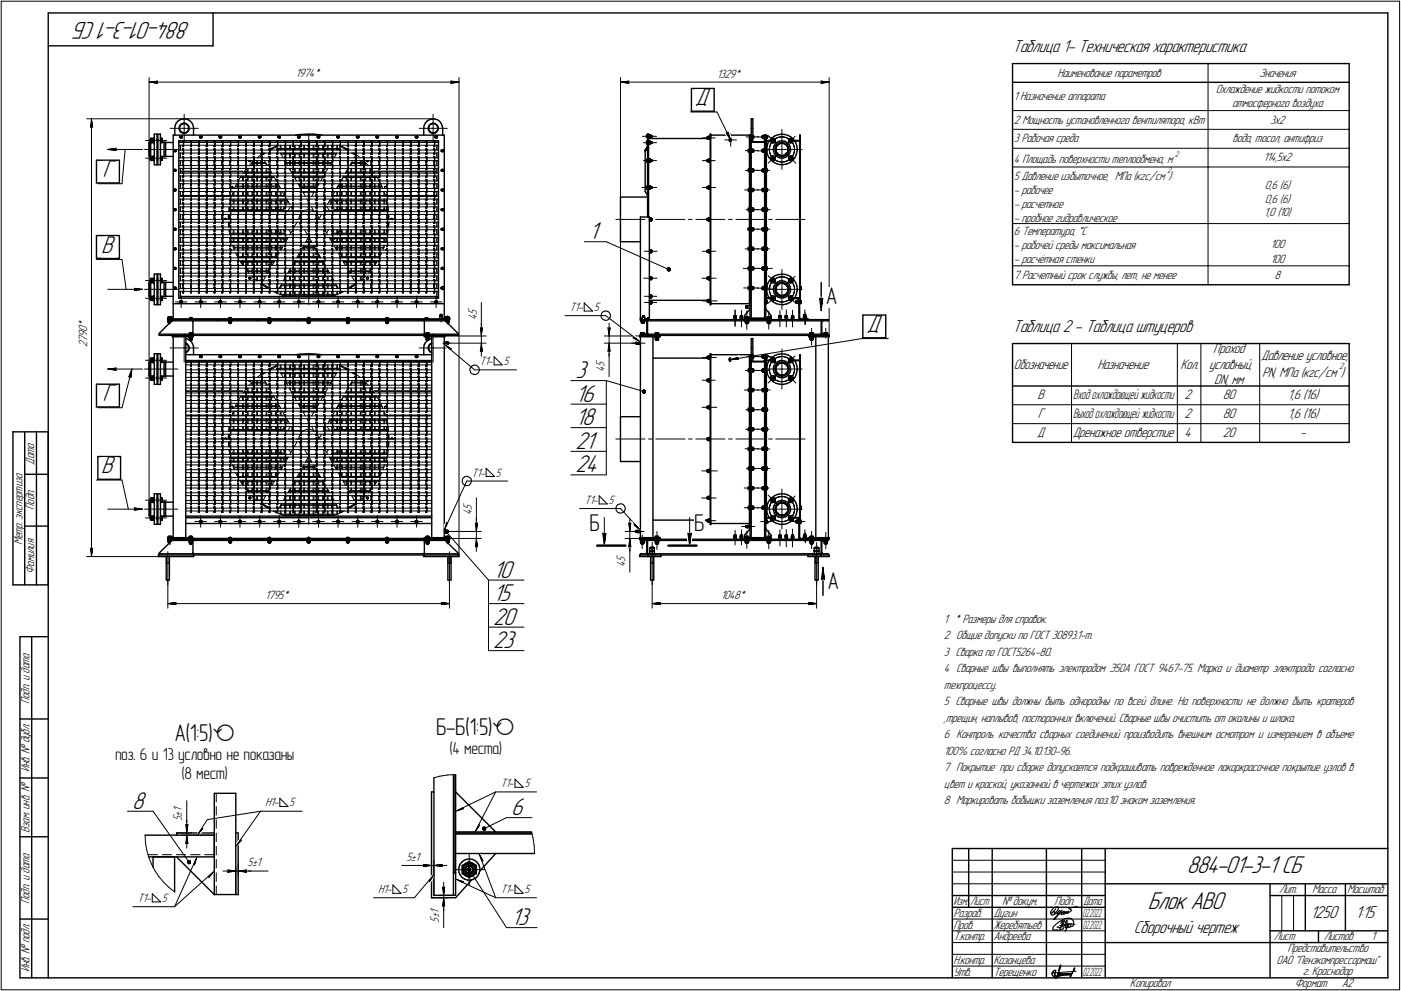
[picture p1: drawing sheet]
<svg xmlns="http://www.w3.org/2000/svg" width="595mm" height="421mm" viewBox="0 0 595 421" stroke-linecap="round" stroke-linejoin="round" font-family="sans-serif">
<defs><g id="words">
<g font-size="10.9">
<text x="80.9" y="9.4" transform="rotate(-180 80.9 9.4)">884-01-3-1 СБ</text>
<text x="295.3" y="44.8">Д</text>
<text x="43.6" y="75.2">Г</text>
<text x="250.2" y="101.7">1</text>
<text x="43" y="107.4">В</text>
<text x="368.2" y="141">Д</text>
<text x="244.5" y="160.7">3</text>
<text x="43.6" y="170.4">Г</text>
<text x="244.5" y="170.7">16</text>
<text x="244.5" y="180.7">18</text>
<text x="244.5" y="190.7">21</text>
<text x="43" y="201.2">В</text>
<text x="244.5" y="200.7">24</text>
<text x="209.5" y="245.4">10</text>
<text x="209.5" y="255.4">15</text>
<text x="209.5" y="265.4">20</text>
<text x="209.5" y="275.4">23</text>
<text x="56.2" y="343.7">8</text>
<text x="217.2" y="346.4">6</text>
<text x="504.1" y="371.1">884-01-3-1 СБ</text>
<text x="487.6" y="386.4">Блок АВО</text>
<text x="217.2" y="393.1">13</text>
</g>
<g font-size="10.3">
<text x="350.8" y="129">А</text>
<text x="250.4" y="225.6">Б</text>
<text x="294.9" y="225.6">Б</text>
<text x="351.6" y="250.4">А</text>
<text x="74.1" y="314.9">А(1:5)ã</text>
<text x="185.3" y="312.2">Б-Б(1:5)ã</text>
</g>
<g font-size="7.8">
<text x="430.1" y="22">Таблица 1- Техническая характеристика</text>
<text x="430.1" y="141">Таблица 2 - Таблица штуцеров</text>
<text x="556.7" y="390.2">1250</text>
<text x="575.8" y="390.2">1:15</text>
<text x="481.7" y="396.4">Сборочный чертеж</text>
</g>
<g font-size="7.3">
<text x="48.9" y="322.9">поз. 6 и 13 условно не показаны</text>
<text x="190.9" y="320.2">(4 места)</text>
<text x="77" y="330.9">(8 мест)</text>
</g>
<g font-size="6.2">
<text x="515.4" y="150.1">Проход</text>
<text x="535.7" y="153.1">Давление условное,</text>
<text x="430.7" y="156.7">Обозначение</text>
<text x="466.2" y="156.7">Назначение</text>
<text x="501.5" y="156.7">Кол.</text>
<text x="513.6" y="156.7">условный,</text>
<text x="536.1" y="160.1">РN, МПа (кгс/см )</text>
<text x="515.8" y="163.3">DN, мм</text>
<text x="440.7" y="169.7">В</text>
<text x="503.2" y="169.7">2</text>
<text x="519.5" y="169.7">80</text>
<text x="547.1" y="169.7">1,6 (16)</text>
<text x="440.8" y="177.7">Г</text>
<text x="503.2" y="177.7">2</text>
<text x="519.5" y="177.7">80</text>
<text x="547.1" y="177.7">1,6 (16)</text>
<text x="440.6" y="185.7">Д</text>
<text x="455.7" y="185.7">Дренажное отверстие</text>
<text x="503.2" y="185.7">4</text>
<text x="519.5" y="185.7">20</text>
<text x="552.3" y="185.7">-</text>
</g>
<g font-size="6">
<text x="455.8" y="169.7">Вход охлаждающей жидкости</text>
<text x="455.8" y="177.7">Выход охлаждающей жидкости</text>
</g>
<g font-size="5.4">
<text x="125.5" y="32.8">1974*</text>
<text x="304.5" y="33">1329*</text>
<text x="449.1" y="32.5">Наименование параметров</text>
<text x="534.9" y="32.5">Значения</text>
<text x="516.5" y="39.5">Охлаждение жидкости потоком</text>
<text x="430.6" y="42.5">1 Назначение аппарата</text>
<text x="523.4" y="45.5">атмосферного воздуха</text>
<text x="430.6" y="52.5">2 Мощность установленного вентилятора, кВт</text>
<text x="539.6" y="52.5">3х2</text>
<text x="430.6" y="60.5">3 Рабочая среда</text>
<text x="523.6" y="60.5">вода, тосол, антифриз</text>
<text x="430.6" y="69.2">4 Площадь поверхности теплообмена, м</text>
<text x="536.8" y="68.5">114,5х2</text>
<text x="430.6" y="76.3">5 Давление избыточное, МПа (кгс/см ):</text>
<text x="430.6" y="82.3">- рабочее</text>
<text x="537.3" y="80.4">0,6 (6)</text>
<text x="430.6" y="88.3">- расчетное</text>
<text x="537.3" y="86.2">0,6 (6)</text>
<text x="430.6" y="94.3">- пробное гидравлическое</text>
<text x="537" y="92">1,0 (10)</text>
<text x="430.6" y="99.9">6 Температура, ÅС</text>
<text x="430.6" y="105.9">- рабочей среды максимальная</text>
<text x="539.7" y="105.5">100</text>
<text x="430.6" y="111.9">- расчётная стенки</text>
<text x="539.7" y="111.5">100</text>
<text x="430.6" y="118.5">7 Расчетный срок службы, лет, не менее</text>
<text x="541.4" y="118.5">8</text>
<text x="202.6" y="135.8" transform="rotate(-90 202.6 135.8)">4</text>
<text x="202.6" y="133.6" transform="rotate(-90 202.6 133.6)">5</text>
<text x="241.9" y="132.2">Т1-</text>
<text x="252.2" y="132.2">5</text>
<text x="37" y="143.2" transform="rotate(-90 37 143.2)">9</text>
<text x="37" y="141.1" transform="rotate(-90 37 141.1)">0</text>
<text x="37" y="138.9" transform="rotate(-90 37 138.9)">*</text>
<text x="37" y="147.5" transform="rotate(-90 37 147.5)">2</text>
<text x="37" y="145.3" transform="rotate(-90 37 145.3)">7</text>
<text x="203.6" y="155">Т1-</text>
<text x="213.9" y="155">5</text>
<text x="256.8" y="155.9" transform="rotate(-90 256.8 155.9)">5</text>
<text x="256.8" y="158.1" transform="rotate(-90 256.8 158.1)">4</text>
<text x="14.6" y="197.4" transform="rotate(-90 14.6 197.4)">Дата</text>
<text x="200.3" y="202.5">Т1-</text>
<text x="210.5" y="202.5">5</text>
<text x="248.2" y="214.1">Т1-</text>
<text x="258.5" y="214.1">5</text>
<text x="14.6" y="216.6" transform="rotate(-90 14.6 216.6)">Подп.</text>
<text x="200.5" y="218.8" transform="rotate(-90 200.5 218.8)">4</text>
<text x="200.5" y="216.6" transform="rotate(-90 200.5 216.6)">5</text>
<text x="9.6" y="231.6" transform="rotate(-90 9.6 231.6)">Метр. экспертиза</text>
<text x="265.6" y="238.9" transform="rotate(-90 265.6 238.9)">5</text>
<text x="14.6" y="243.9" transform="rotate(-90 14.6 243.9)">Фамилия</text>
<text x="265.6" y="241" transform="rotate(-90 265.6 241)">4</text>
<text x="112.6" y="254.4">1795*</text>
<text x="306.2" y="254.5">1048*</text>
<text x="401" y="264.6">1 * Размеры для справок.</text>
<text x="401" y="271.6">2 Общие допуски по ГОСТ 30893.1-m.</text>
<text x="401" y="278.6">3 Сварка по ГОСТ5264-80.</text>
<text x="401" y="285.6">4 Сварные швы выполнять электродом Э50А ГОСТ 9467-75. Марка и диаметр электрода согласно</text>
<text x="401" y="292.6">техпроцессу.</text>
<text x="12.6" y="299.1" transform="rotate(-90 12.6 299.1)">Подп. и дата</text>
<text x="401" y="299.6">5 Сварные швы должны быть однородны по всей длине. На поверхности не должно быть кратеров</text>
<text x="401" y="306.6">,трещин, наплывов, посторонних включений. Сварные швы очистить от окалины и шлака.</text>
<text x="401" y="313.6">6 Контроль качества сварных соединений производить внешним осмотром и измерением в объеме</text>
<text x="401" y="320.6">100% согласно РД 34.10.130-96.</text>
<text x="12.6" y="328.2" transform="rotate(-90 12.6 328.2)">Инв. № дубл.</text>
<text x="401" y="327.6">7 Покрытие: при сборке допускается подкрашивать поврежденное лакоркрасочное покрытие узлов в</text>
<text x="212.5" y="334.5">Т1-</text>
<text x="222.8" y="334.5">5</text>
<text x="401" y="334.6">цвет и краской, указанной в чертежах этих узлов.</text>
<text x="401" y="341.6">8 Маркировать бобышки заземления поз.10 знаком заземления.</text>
<text x="77.3" y="347" transform="rotate(-90 77.3 347)">±</text>
<text x="77.3" y="345.2" transform="rotate(-90 77.3 345.2)">1</text>
<text x="112.6" y="342.6">Н1-</text>
<text x="122.9" y="342.6">5</text>
<text x="12.6" y="353.9" transform="rotate(-90 12.6 353.9)">Взам. инв. №</text>
<text x="77.3" y="348.9" transform="rotate(-90 77.3 348.9)">5</text>
<text x="172.7" y="365.6">5±1</text>
<text x="105.2" y="368">5±1</text>
<text x="58.5" y="383.2">Т1-</text>
<text x="68.7" y="383.2">5</text>
<text x="160.6" y="379.5">Н1-</text>
<text x="170.9" y="379.5">5</text>
<text x="212.5" y="379.5">Т1-</text>
<text x="222.8" y="379.5">5</text>
<text x="543.3" y="379.6">Лит.</text>
<text x="557.4" y="379.6">Масса</text>
<text x="572.3" y="379.6">Масштаб</text>
<text x="12.6" y="384.1" transform="rotate(-90 12.6 384.1)">Подп. и дата</text>
<text x="186.4" y="388.4" transform="rotate(-90 186.4 388.4)">1</text>
<text x="405" y="389.6">Разраб.</text>
<text x="422" y="389.6">Дугин</text>
<text x="425.6" y="384.6">№ докум.</text>
<text x="447.9" y="384.6">Подп.</text>
<text x="186.4" y="392.1" transform="rotate(-90 186.4 392.1)">5</text>
<text x="186.4" y="390.2" transform="rotate(-90 186.4 390.2)">±</text>
<text x="405" y="394.6">Пров.</text>
<text x="422" y="394.6">Жеребятьев</text>
<text x="405" y="399.6">Т.контр.</text>
<text x="422" y="399.6">Андреева</text>
<text x="541.1" y="399.6">Лист</text>
<text x="562.3" y="399.6">Листов</text>
<text x="582.5" y="399.6">1</text>
<text x="546.9" y="404.7">Представительство</text>
<text x="12.6" y="413.2" transform="rotate(-90 12.6 413.2)">Инв. № подл.</text>
<text x="405" y="409.6">Н.контр.</text>
<text x="422" y="409.6">Казанцева</text>
<text x="542.2" y="409.6">ОАО &quot;Пензкомпрессормаш&quot;</text>
<text x="405" y="414.6">Утв.</text>
<text x="422" y="414.6">Терещенко</text>
<text x="480" y="419.6">Копировал</text>
<text x="550" y="419.6">Формат</text>
<text x="553.5" y="414.4">г. Краснодар</text>
<text x="570" y="419.6">A2</text>
</g>
<g font-size="5.3">
<text x="405.1" y="384.6">Изм.</text>
<text x="412.1" y="384.6">Лист</text>
<text x="460.1" y="384.6">Дата</text>
</g>
<g font-size="5.2">
<text x="460" y="389.6">02.2022</text>
<text x="460" y="394.6">02.2022</text>
<text x="460" y="414.6">02.2022</text>
</g>
<text font-size="4.1" x="568.9" y="157">2</text>
<g font-size="3.7">
<text x="499.1" y="66.5">2</text>
<text x="495.7" y="73.6">2</text>
</g>
</g></defs>
<g fill="none" stroke="#000" stroke-width=".59">
<path d="M20.5 5.5v410zM20.5 5.5h569zM20.5 19.5h70zM90.5 5.5v14zM589.5 5.5v410zM293.7 37.6h9.7zM293.7 37.6v9.6zM303.4 37.6v9.6zM430.1 27h83.1zM430.1 35h83.1zM430.1 27v85.9zM513.2 27h59.9z"/>
<path d="M513.2 35h59.9zM573.1 35v12zM573.1 27v8zM63.8 59.4v.3zM63.8 59.7v.4zM64.1 59.2h.1M63.9 59.2v.5zM63.9 59.7v.6zM63.9 59.2h.1M64.1 59h.1M64.1 59v.7zM64.1 59.7h.1"/>
<path d="M64.1 58.9h.1M64.1 59.7v.8zM64.2 59.3h.8zM64.2 58.8h.8zM64.2 59.3h.1M64.2 59.4h.1M64.2 59.5h.1M64.2 59.1h.1M64.2 59.2h.1M64.2 58.8h.1M64.2 58.9h.1M64.2 59.9h.1"/>
<path d="M65 59.3h.1M65.1 58.8h.1M65.1 58.9h.1M65.1 59.4h.1M65.1 58.9h.3zM65.1 59.9l.3-.1zM65.1 59.7l.3-.1zM65.1 59.2h.1M65.1 59.1h.1M65.1 59h.1M65.1 59v.7zM65.1 59.7v.8z"/>
<path d="M65.1 59.7h.1M65.1 59.5h.1M65.1 60h.1M65.1 59.9h.1M65.4 58.8v.9zM65.4 59.7v1zM65.5 58.8h.1M65.5 57v13zM65.5 57h1.2zM66.7 59.2h.4zM66.7 57v13zM66.7 58.8l.2 .3z"/>
<path d="M66.9 59.2h.1M67.1 57v6.5zM67.1 57h1.1zM68.2 58.9h.1M68.2 57v6.5zM68.2 58.8h.5zM68.2 59.3h.5zM68.2 59.3v.4zM68.2 59.7v.5zM68.2 59v.3zM68.2 58.8v.2zM68.8 58.9h.1"/>
<path d="M68.7 58.8h.1M68.7 59.3h.1M68.7 59.2h.1M68.8 59.5h.1M68.7 59.4h.1M68.7 60h.1M68.8 59.9h.1M68.8 59h.1M68.8 59.7v.8zM68.8 59.1h.1M68.8 59v.7zM68.8 59.7h.1"/>
<path d="M73.6 57.4v71.6zM73.6 57.4h115.1zM74.3 54.5v2.9zM74.4 53.3l-.1 1.2zM74.8 52.3l-.4 1zM75.6 51.4l-.8 .9zM75.6 51.4l1-.6zM75.9 59.8h110.4zM75.9 59.8v66.9zM76.1 54.6l.2 .9zM76.2 53.8l-.1 .8zM76.2 54.8l.3 .7z"/>
<path d="M76.3 55.5l.5 .6zM76.3 54l-.1 .8zM76.5 58.2v.3zM76.5 58v.4zM76.5 55.5l.6 .6zM76.5 58.5l.3 .1zM76.5 57.9v.3zM76.5 57.9l.3-.1zM76.5 58.3l.2 .3zM76.5 58v.3zM76.5 58l.2-.2zM76.6 50.8l1.1-.3z"/>
<path d="M76.6 53l.7-.4zM76.6 53l-.4 .8zM76.6 53.3l.7-.6zM76.6 53.3l-.3 .7zM76.8 56.1l.8 .4zM76.8 58.6h.2zM76.8 57.8h.2zM77 57.8l.4 .1zM77 58.6l.4-.1zM77.1 56.1l.8 .4zM77.1 57.8l.3 .3zM77.1 58.6l.2-.2z"/>
<path d="M77.3 52.6l.8-.3zM77.3 52.7l.8-.2zM77.4 57.9l.1 .3zM77.4 58.1l-.1 .3zM77.4 58v.4zM77.5 58.2l-.1 .3zM77.6 56.5l.8 .1zM77.7 50.5h1.2zM77.9 56.5h.8zM78.1 52.5l.8 .1zM78.1 52.3l.9 .2zM78.4 56.6l.8-.2z"/>
<path d="M78.7 56.5l.7-.5zM78.9 50.5l1.1 .4zM78.9 52.6l.7 .4zM79 52.5l.7 .5zM79.2 56.4l.6-.5zM79.6 53l.4 .7zM79.7 53l.5 .7zM79.9 55.5l-.5 .5zM80 50.9l.9 .7zM80 53.7l.2 .8zM80.2 53.7l.1 .8zM80.2 54.7l-.3 .8z"/>
<path d="M80.2 54.7h.1M80.3 55.1l-.5 .8zM80.3 54.5v.6zM80.9 51.6l.8 .9zM81.7 52.5l.4 1.1zM82.1 53.6l.1 .9zM82.2 54.5v2.9zM84.2 59.9h.1M84.7 59.9h.1M84.8 58.2v.3zM84.8 58v.4zM84.8 58.3l.3 .3z"/>
<path d="M84.8 58.5l.4 .1zM84.8 57.9v.3zM84.8 57.9l.4-.1zM84.9 58l-.1 .3zM84.9 58l.2-.2zM85.2 57.8h.2zM85.2 58.6h.2zM85.4 57.8l.3 .1zM85.4 58.6l.3-.1zM85.5 57.8l.2 .3zM85.7 58.1v.3zM85.7 58.4l-.2 .2z"/>
<path d="M85.7 57.9l.2 .3zM85.8 58v.4zM85.9 58.2l-.2 .3zM93 58.2l.2 .3zM93.1 58v.4zM93.2 58.5l.3 .1zM93.2 57.9l-.2 .3zM93.2 57.9l.3-.1zM93.2 58.3l.2 .3zM93.2 58v.3zM93.2 58l.2-.2zM93.5 57.8h.2z"/>
<path d="M93.5 58.6h.2zM93.7 57.8l.4 .1zM93.7 58.6l.4-.1zM93.8 57.8l.3 .3zM94 58.4l-.2 .2zM94.1 57.9v.3zM94.1 58.1l-.1 .3zM94.1 58v.4zM94.1 58.2v.3zM94.2 59.9h.1M94.7 59.9h.1M101.4 58.2l.1 .3z"/>
<path d="M101.5 58.5l.4 .1zM101.5 57.9l-.1 .3zM101.5 57.9l.4-.1zM101.5 58v.4zM101.5 58.3l.3 .3zM101.5 58v.3zM101.5 58l.3-.2zM101.9 57.8h.2zM101.9 58.6h.2zM102.1 57.8l.3 .1zM102.1 58.6l.3-.1zM102.2 57.8l.2 .3z"/>
<path d="M102.4 57.9v.3zM102.4 58.1v.3zM102.4 58.4l-.2 .2zM102.4 58.2v.3zM102.4 58v.4zM104.6 59.9h.1M109.7 58.2l.2 .3zM109.8 58v.4zM109.9 58.5l.3 .1zM109.9 57.9l-.2 .3zM109.9 57.9l.3-.1zM109.9 58.3l.2 .3z"/>
<path d="M109.9 58v.3zM109.9 58l.2-.2zM110.2 57.8h.2zM110.2 58.6h.2zM110.4 57.8l.3 .1zM110.4 58.6l.3-.1zM110.5 57.8l.2 .3zM110.7 57.9l.1 .3zM110.7 58.4l-.2 .2zM110.7 58.1v.3zM110.7 58v.4zM110.8 58.2l-.1 .3z"/>
<path d="M110.9 59.9h.1M118.1 58v.4zM118.1 58.2l.1 .3zM118.2 58.3l.2 .3zM118.2 58v.3zM118.2 58l.2-.2zM118.2 58.5l.2 .1zM118.2 57.9l-.1 .3zM118.2 57.9l.2-.1zM118.4 57.8h.4zM118.4 58.6h.4zM118.8 57.8l.2 .3z"/>
<path d="M118.8 58.6l.2-.2zM118.8 57.8l.2 .1zM118.8 58.6l.2-.1zM119 58.1v.3zM119 58v.4zM119 57.9l.1 .3zM119.1 58.2l-.1 .3zM120.9 59.9h.1M121.3 59.9h.1M125.6 57.4l2-.3zM126.4 58.2l.1 .3zM126.5 58.5l.3 .1z"/>
<path d="M126.5 57.9l-.1 .3zM126.5 57.9l.3-.1zM126.5 58v.4zM126.5 58.3l.2 .3zM126.6 58l-.1 .3zM126.6 58l.1-.2zM126.8 57.8h.3zM126.8 58.6h.3zM127.1 57.8l.2 .1zM127.1 58.6l.2-.1zM127.2 57.8l.1 .3zM127.3 57.9l.2 .3z"/>
<path d="M127.3 58.1v.3zM127.3 58.4l-.1 .2zM127.4 58v.4zM127.5 58.2l-.2 .3zM127.6 57.1l3.5-.1zM131.1 57h2.1zM131.3 59.9h.1M133.2 57l3.5 .4zM134.8 58v.4zM134.8 58.2l.1 .3zM134.9 58.3l.1 .3zM134.9 58v.3z"/>
<path d="M134.9 58l.1-.2zM134.9 58.5l.2 .1zM134.9 57.9l-.1 .3zM134.9 57.9l.2-.1zM135.1 58.6h.3zM135.1 57.8h.3zM135.4 57.8l.3 .1zM135.4 58.6l.3-.1zM135.5 57.8l.2 .3zM135.6 58.4l-.1 .2zM135.7 58.1l-.1 .3zM135.7 58v.4z"/>
<path d="M135.7 57.9l.1 .3zM135.8 58.2l-.1 .3zM143.1 58.2l.1 .3zM143.2 58.5l.3 .1zM143.2 57.9l-.1 .3zM143.2 57.9l.3-.1zM143.2 58v.4zM143.2 58.3l.2 .3zM143.3 58l-.1 .3zM143.3 58l.1-.2zM143.5 57.8h.3zM143.5 58.6h.3z"/>
<path d="M143.8 57.8l.2 .1zM143.8 58.6l.2-.1zM143.8 57.8l.2 .3zM144 57.9l.2 .3zM144 58.1v.3zM144 58.4l-.2 .2zM144.1 58v.4zM144.2 58.2l-.2 .3zM147.6 59.9h.1M148 59.9h.1M151.4 58.2l.2 .3zM151.5 58v.4z"/>
<path d="M151.6 58.3l.1 .3zM151.6 58v.3zM151.6 58l.1-.2zM151.6 58.5l.2 .1zM151.6 57.9l-.2 .3zM151.6 57.9l.2-.1zM151.8 58.6h.3zM151.8 57.8h.3zM152.1 57.8l.3 .1zM152.1 58.6l.3-.1zM152.1 57.8l.3 .3zM152.3 58.4l-.2 .2z"/>
<path d="M152.4 58.1l-.1 .3zM152.4 58v.4zM152.4 57.9l.1 .3zM152.5 58.2l-.1 .3zM157.6 59.9h.1M158 59.9h.1M159.8 58.2l.1 .3zM159.9 58v.4zM159.9 58.3l.2 .3zM159.9 58v.3zM159.9 58l.2-.2zM159.9 58.5l.3 .1z"/>
<path d="M159.9 57.9l-.1 .3zM159.9 57.9l.3-.1zM160.2 58.6h.2zM160.2 57.8h.2zM160.4 57.8l.3 .3zM160.4 58.6l.3-.2zM160.4 57.8l.3 .1zM160.4 58.6l.3-.1zM160.7 58.1v.3zM160.7 57.9l.1 .3zM160.8 58v.4zM160.8 58.2l-.1 .3z"/>
<path d="M168.1 58.2l.1 .3zM168.1 58v.4zM168.2 58.3l.2 .3zM168.2 58v.3zM168.2 58l.2-.2zM168.2 58.5l.3 .1zM168.2 57.9l-.1 .3zM168.2 57.9l.3-.1zM168.5 58.6h.2zM168.5 57.8h.2zM168.7 57.8l.3 .1zM168.7 58.6l.3-.1z"/>
<path d="M168.8 57.8l.3 .3zM169 58.4l-.2 .2zM169 57.9l.2 .3zM169.1 58.1l-.1 .3zM169.1 58v.4zM169.2 58.2l-.2 .3zM174.2 59.9h.1M174.7 59.9h.1M176.4 58v.4zM176.4 58.2l.1 .3zM176.5 58.3l.3 .3zM176.5 58v.3z"/>
<path d="M176.5 58l.3-.2zM176.5 58.5l.3 .1zM176.5 57.9l-.1 .3zM176.5 57.9l.3-.1zM176.8 58.6h.3zM176.8 57.8h.3zM177.1 57.8l.3 .3zM177.1 58.6l.3-.2zM177.1 57.8l.3 .1zM177.1 58.6l.3-.1zM177.4 58.1v.3zM177.4 58v.4z"/>
<path d="M177.4 57.9l.1 .3zM177.5 58.2l-.1 .3zM180 54.5v2.9zM180.2 53.3l-.2 1.2zM180.7 52.3l-.5 1zM181.4 51.4l-.7 .9zM181.4 51.4l1.1-.6zM181.9 54.6l.2 .9zM182 53.8l-.1 .8zM182 54.8l.4 .7zM182.1 55.5l.5 .6zM182.1 54l-.1 .8z"/>
<path d="M182.4 55.5l.5 .6zM182.5 50.8l1.1-.3zM182.5 53l.6-.4zM182.5 53l-.5 .8zM182.5 53.3l.5-.6zM182.5 53.3l-.4 .7zM182.6 56.1l.7 .4zM182.9 56.1l.7 .4zM183 52.7l.9-.2zM183.1 52.6l.9-.3zM183.3 56.5l.8 .1zM183.6 50.5h1.1z"/>
<path d="M183.6 56.5h.9zM183.9 52.5l.8 .1zM184 52.3l.8 .2zM184.1 56.6l.9-.2zM184.2 59.9h.1M184.5 56.5l.8-.5zM184.7 59.9h.1M184.7 52.6l.6 .4zM184.7 58.2l.1 .3zM184.7 50.5l1.1 .4zM184.8 58v.4zM184.8 58.3l.3 .3z"/>
<path d="M184.8 58.5l.4 .1zM184.8 57.9l-.1 .3zM184.8 57.9l.4-.1zM184.8 52.5l.7 .5zM184.9 58l-.1 .3zM184.9 58l.2-.2zM185 56.4l.7-.5zM185.2 57.8h.2zM185.2 58.6h.2zM185.3 53l.5 .7zM185.4 57.8l.3 .1zM185.4 58.6l.3-.1z"/>
<path d="M185.5 57.8l.2 .3zM185.5 53l.5 .7zM185.7 58.1v.3zM185.7 58.4l-.2 .2zM185.7 57.9l.1 .3zM185.8 58v.4zM185.8 55.5l-.5 .5zM185.8 58.2l-.1 .3zM185.8 50.9l1 .7zM185.8 53.7l.2 .8zM186 53.7l.2 .8zM186 54.7l-.2 .8z"/>
<path d="M186 54.7h.1M186.1 55.1l-.4 .8zM186.2 54.5l-.1 .6zM186.3 59.8v66.9zM186.8 51.6l.7 .9zM187.5 52.5l.4 1.1zM187.9 53.6l.1 .9zM188 54.5v2.9zM188.7 57.4v71.6zM274.7 57.5h.1M274.7 57.6h.1M274.7 58.3h.1"/>
<path d="M274.7 57.7v.6zM274.7 57.5v.2zM274.7 58.4h.1M274.7 57.8v.3zM274.7 58.1h.1M274.7 57.7h.4zM274.7 58.3h.4zM274.7 58.4h.4zM274.7 57.3h.4zM274.7 57.3h.1M274.7 57.4h.1M274.7 57.7h.1"/>
<path d="M275.2 57h.1M275.1 57v35.2zM275.2 59.1v.3zM275.2 58.4h.1M275.3 58.3h.1M275.3 58.4h.1M275.3 57.8h.1M275.3 59h.1M275.3 59.7h.1M275.3 57.5h.1M275.2 59.8h.1M275.3 58.9h.1"/>
<path d="M275.3 57h.1M275.2 57v.5zM275.3 59.4h.1M275.3 59.1h.1M275.2 59h.1M275.3 59.8h.1M275.2 57v35.2zM275.3 57h.2zM275.3 57v35.2zM275.3 59.1v.3zM275.3 57v.5zM275.5 57v35.2z"/>
<path d="M275.5 58.8h24.8zM275.5 58.6h.1M275.5 57.2h.1M275.5 59.9h.1M275.7 58.5h.1M275.7 57.2v1.3zM275.7 58.4h.1M275.7 57.4h.1M275.8 58.3h.1M275.7 59.9v1.3zM275.8 57.4v.3zM275.8 57.7v.7z"/>
<path d="M275.8 58.5h.1M275.8 57.3h.1M275.8 58.4h.1M275.8 57.8v.3zM275.8 58.1h.1M275.8 57.4h.1M275.8 57.5h.1M275.9 58.3h.1M275.9 57.7h.1M275.9 57.7h.4zM275.9 58.3h.4zM275.9 57.2h.1"/>
<path d="M275.9 58.5h.4zM275.9 57.2h.4zM276.4 57.8h.1M276.3 58.5h.1M276.4 58.3h.1M276.3 57.2h.1M276.4 57.4h.1M276.4 58.4h.1M276.4 57.4v.3zM276.4 57.7v.7zM276.3 58.3h.1M276.4 57.8v.3z"/>
<path d="M276.4 58.5h.1M276.3 57.7h.1M276.4 57.5h.1M276.4 58.3h.5zM276.4 57.6h.5zM276.9 57.6v.7zM276.9 57.6h.1M276.9 58.3h.1M276.9 57.7v.4zM293.7 47.2h9.7zM300.4 58.9h.1M300.3 58.3v.5z"/>
<path d="M300.4 58.9h.4zM300.4 58.3h.4zM300.4 58.3v.6zM300.4 58.3h.1M300.8 58.1v1zM300.9 59.2h.1M300.8 58.5h.1M300.8 58.7h.1M300.8 58.1h.1M300.8 58.2h.1M300.8 59h.1M300.8 59.1h.1"/>
<path d="M300.9 57.9h.1M300.9 58.3l-.1 .2zM300.9 57.9h.4zM300.9 58.3h.4zM300.9 58.8h.4zM300.9 59.2h.4zM300.9 58.8h.1M301.3 59.1h.1M301.3 58.1h.1M301.3 58.1v1zM301.3 58.3h.1M301.3 58.2h.1"/>
<path d="M301.3 59.2h.1M301.3 59h.1M301.3 58.8h.1M301.3 58.7h.1M301.3 58.3v.2zM301.5 58.5h.1M301.5 58.6h.1M301.5 58.6v.7zM301.5 57.9v.7zM301.5 59.3h.1M301.5 57.9h.1M301.7 57h.2z"/>
<path d="M301.7 57v72.5zM301.9 57v1.3zM301.9 57.4v71.6zM302.1 57.4h.1M302.1 57.4h16.2zM309.7 59.4l.2 .5zM309.8 59l-.1 .4zM309.8 59l.3-.2zM309.9 59.5l.3-.1zM309.9 59.4l.1 .5zM309.9 59.9l.2 .2zM310 59.9l.3 .2z"/>
<path d="M310 58.9l-.1 .5zM310 58.9l.3-.1zM310.1 58.8l.4 .2zM310.2 59.4l.4 .2zM310.5 59l.1 .4zM310.6 59.4l-.1 .5zM318.3 57.4h.1M318.3 57.4v71.6zM318.3 57.4h.3zM318.6 57.4v3.1zM318.6 57.4h.3zM318.6 57.4v71.6z"/>
<path d="M318.9 57.4h.1M319 57.5h.1M319.1 54.5v3.2zM319.1 50.5h.7zM319.1 50.5v4zM319.1 59.7l.4 .5zM319.1 59.7l.2 .3zM319.1 57.7v2zM319.8 50.5v4zM319.8 54.5v5.7zM319.9 58.8h.1M319.9 58.5h.1"/>
<path d="M319.9 57.8h.1M319.9 57.6h.1M319.9 57.8l.1 .3zM320 58.6h.1M320 57.7h.1M320 57.7v1zM320 58.3l-.1 .2zM320 58.3h.1M320 58.7h.1M320 58.5h.1M320 57.8h.1M320.1 57.8v.7z"/>
<path d="M320.1 57.8h.1M320.1 58.5h.1M320.2 57.9v.5zM323.8 58.5h.1M323.7 58v.4zM323.9 58.5h.1M323.9 57.8h.1M323.8 57.8v.7zM323.8 57.8h.1M323.9 57.7v.3zM323.9 58v.7zM324 58.8h.1"/>
<path d="M323.9 58.6h.1M323.9 58.7h.1M323.9 58.1v.2zM323.9 58.3h.1M323.9 57.7h.1M324 57.6h.1M324 58.5h.1M324 57.9h.1M324 57.9h.4zM324 58.5h.4zM324 58.8h.4zM324 57.6h.4z"/>
<path d="M324.4 58.1h.1M324.4 58.8h.1M324.4 58.6h.1M324.4 57.6h.1M324.4 57.9h.1M324.4 57.7h.1M324.4 58.7h.1M324.4 57.7v.3zM324.4 58v.7zM324.4 58.5h.1M324.4 58.1v.2zM324.4 57.8h.1"/>
<path d="M324.6 58.1h.1M324.6 58.3h.1M324.6 58.2v.6zM324.6 57.5v.7zM324.6 58.8h.1M324.6 57.5h.1M324.8 57.7v2zM324.8 59.7l-.2 .3zM324.8 57.5h.1M324.8 57.7h.1M324.9 57.5h.1M325 57.4h.3z"/>
<path d="M325.3 57.4v3.1zM325.3 57.4v71.6zM325.3 57.4h.2zM325.5 57.4v2.3zM325.5 59.9h1.2zM325.5 59.7h1.4zM325.5 59.9v66.6zM325.5 58.8h.4zM325.5 58.4h.4zM325.5 57.9h.4zM325.5 57.7h.4zM325.9 57.7h.1"/>
<path d="M325.9 58.4h.1M325.9 58.3h.1M325.9 58.1h.1M325.9 57.9h.1M325.9 57.8h.1M325.9 58.8h.1M325.9 58.7h.1M325.9 58.6h.1M326 57.7v1zM326.9 59.7l-.8 1.3zM327.4 59.9l.3 .6zM327.5 59.4l-.1 .5z"/>
<path d="M327.5 59.7l.2 .4zM327.6 59.6l.1 .5zM327.7 59.4l-.2 .3zM327.7 59.4l.4-.4zM327.7 59.4l-.1 .2zM327.8 58.8h.6zM327.8 58.8l-.3 .6zM327.8 59.7l.2 .4zM327.9 58.6l1.2-.9zM327.9 58.6l-1 1.1zM327.9 58.9h.5zM327.9 58.9l-.2 .5z"/>
<path d="M328 59.4l.4-.2zM328 59.4l-.2 .3zM328 59.7l.1 .3zM328 59.3l.4-.1zM328 59.3l-.2 .4zM328.1 59.4h.3zM328.1 59.4l-.1 .3zM328.1 59l.3-.1zM328.4 58.8h.4zM328.4 59.2l.4 .2zM328.4 59.4h.3zM328.4 58.9h.4z"/>
<path d="M328.4 58.9l.4 .2zM328.7 59.4l.1 .3zM328.8 59.4l.1 .3zM328.8 59.7l-.1 .3zM328.8 58.8l.5 .4zM328.8 58.9l.3 .5zM328.8 59.1l.3 .3zM328.8 59.4l.1 .4zM328.9 59.7l-.1 .4zM328.9 59.8l-.1 .3zM329.1 57.7l1.4-.5zM329.1 59.4l.1 .5z"/>
<path d="M329.1 59.4l.3 .3zM329.2 59.9l-.1 .2zM329.3 59.2l.1 .6zM329.4 59.8l-.2 .5zM329.4 59.7l-.3 .4zM330.5 57.2l1.5-.2zM331.2 59.9h1.1zM332 57l1.4 .1zM332.3 59.9l1.1 .1zM333.4 57.1l1.5 .5zM334.9 57.6l1.2 .7zM334.9 59.5l.1 .6z"/>
<path d="M335.1 59.3v.4zM335.1 59.3l.4-.3zM335.1 59.7v.5zM335.1 59.7l.1 .3zM335.3 59l.5-.2zM335.3 59l-.4 .5zM335.3 59.3l-.2 .4zM335.3 59.3l.2-.3zM335.4 59.7l.1 .4zM335.5 59.4l.5-.2zM335.5 59.4l-.1 .3zM335.5 59.7l.1 .3z"/>
<path d="M335.5 59l.5-.2zM335.5 59l.5-.1zM335.5 59.3l.5-.1zM335.5 59.3l-.1 .4zM335.6 59.4h.4zM335.6 59.4l-.1 .3zM335.8 58.8h.5zM336 59.2l.3 .2zM336 59.4h.2zM336 58.8l.3 .2zM336 59.2l.4 .2zM336 58.9l.3 .1z"/>
<path d="M336.1 58.3l1.1 1.1zM336.2 59.4l.1 .3zM336.3 59.4l.2 .3zM336.3 59.7l-.1 .3zM336.3 58.8l.5 .4zM336.3 59l.4 .3zM336.3 59l.3 .4zM336.4 59.4l.1 .3zM336.5 59.7l-.2 .4zM336.5 59.8l-.2 .4zM336.5 59.8h.1M336.6 59.4l.1 .3z"/>
<path d="M336.7 59.3v.4zM336.7 59.7v.5zM336.7 59.7l-.2 .5zM336.8 59.2l.2 .5zM337 59.7l-.2 .4zM337.2 59.4l.8 1.2zM337.4 59.7h2.3zM337.6 59.9h2.1zM339.7 57.4h.2zM339.7 59.9v66.6zM339.7 57.4v2.3zM339.9 57.4v71.6z"/>
<path d="M573.1 47v7.9zM573.1 54.9v16.1zM41 77.7h9.7zM41 68.1h9.7zM41 68.1v9.6zM50.7 68.1v9.6zM63.3 66.1l.2 .4zM63.3 60.8v5.3zM63.5 60.5h.5zM63.5 66.5h.5zM63.5 60.5l-.2 .3zM63.5 60.5v6z"/>
<path d="M63.9 67.8h.1M63.8 66.9v.7zM63.9 60.3h.1M64.1 67.8h.1M64.1 66.7h.1M63.9 66.7v1.1zM63.9 66.7h.1M64.1 60.3h.1M64 66.5h.1M64 60.5v6zM64 60.5h.1M64.1 66.5h.1"/>
<path d="M64.1 66.5v.4zM64.2 68.1h.1M64.1 67.6h.1M64.1 66.9h.1M64.1 67.6v.5zM64.1 66.9v.7zM64.2 68.2h.1M64.1 60.5h.1M64.2 60.6h.1M64.2 66.5h.8zM64.2 68.1h.8zM64.2 67.2h.8z"/>
<path d="M64.2 67.8h.1M64.2 67.9h.1M64.2 66.5h.1M64.2 66.6h.1M64.2 66.7h.1M64.2 67h.1M64.2 67.1h.1M64.2 67.2h.1M64.2 67.4h.1M64.2 67.6h.1M64.2 68.2h.8zM64.2 60.6h.8z"/>
<path d="M64.2 60.2h.8zM64.2 60.2h.1M64.2 60.3h.1M64.2 60.4h.1M64.2 60h.1M64.2 60.5h.1M65.1 67.4h.1M65.1 66.6h.1M65 66.5h.1M65.1 68.1h.1M65 67.2h.1M65 68.2h.1"/>
<path d="M65 60.6h.1M65.1 60.3h.1M65.1 60.5h.3zM65 68.1h.1M65.1 67.9h.1M65.1 67.8h.1M65.1 67.6h.1M65.1 66.9v.7zM65.1 67.6v.5zM65.1 66.5v.4zM65.1 66.9h.1M65.1 66.7h.1"/>
<path d="M65.1 67.1h.1M65.1 67h.1M65.1 66.5h.3zM65.1 68.1l.3-.1zM65.1 60.5h.1M65.1 60.4h.1M65 60.2h.1M65.2 68.1h.1M65.5 68.2h.1M65.4 66.3v1.9zM65.5 66.3h.1M65.5 60.7h.1"/>
<path d="M65.5 70h1.2zM66.7 67.8h.4zM66.7 66.7h.4zM66.7 60.3h.4zM66.9 67.9l-.2 .3zM66.9 67.9h.1M66.9 60.3v6.4zM67.1 70h1.1zM67.1 63.5v6.5zM68.2 66.5h.1M68.2 68.1h.1M68.2 60.5h.1"/>
<path d="M68.2 63.5v6.5zM68.2 67.2h.5zM68.2 66.5h.5zM68.2 68.1h.5zM68.2 66.9v.3zM68.2 66.5v.4zM68.2 67.6v.5zM68.2 67.2v.4zM68.2 60.2h.5zM68.2 60.6h.5zM68.2 60.2v.3zM68.2 60.6h.1"/>
<path d="M68.2 68.2h.5zM68.2 68.2h.1M68.7 67.2h.1M68.8 67.6h.1M68.7 67.4h.1M68.7 68.1h.1M68.7 67.9h.1M68.7 66.5h.1M68.8 68.1h.1M68.8 66.7h.1M68.7 66.6h.1M68.7 60.2h.1"/>
<path d="M68.7 60.6h.1M68.7 60.5h.1M68.8 60.4h.1M68.7 60.3h.1M68.7 68.2h.1M68.7 67.1h.1M68.8 67h.1M68.8 66.5v.4zM68.8 67.8h.1M68.8 66.9v.7zM68.8 67.6v.5zM68.8 66.9h.1"/>
<path d="M68.8 60.5h.1M68.8 66.9l.9-.4zM68.8 60.1l.9 .4zM69.7 60.5h.5zM69.7 60.5v3zM69.7 63.5v3zM69.7 66.5h.5zM70.2 60.5l.2 .3zM70.2 60.5v3zM70.2 63.5v3zM70.4 66.1l-.2 .4zM70.4 60.5v3z"/>
<path d="M70.4 63.5v3zM70.4 66.5h3.2zM70.4 60.5h3.2zM73.8 64.1l.1 .2zM73.8 72.4l.1 .2zM73.9 72.1v.5zM73.9 72.6l.3 .2zM73.9 72.2v.4zM73.9 72.2l.3-.2zM73.9 63.8l.4-.1zM73.9 63.8l-.1 .3zM73.9 64.3l.4 .1z"/>
<path d="M73.9 72.1l.4-.1zM73.9 72.1l-.1 .3zM73.9 72.6l.4 .2zM74.2 72v.8zM74.3 63.7h.2zM74.3 64.4h.2zM74.3 72.8h.2zM74.3 72h.2zM74.3 64.2v.2zM74.4 63.9l-.1 .3zM74.4 63.7v.2zM74.5 64.4l.3-.1z"/>
<path d="M74.5 63.7l.3 .1zM74.5 72.8l.3-.2zM74.5 72l.3 .1zM74.8 63.8v.3zM74.8 72.1v.3zM74.8 64.1v.2zM74.8 72.4v.2zM75.9 60.5h1.7zM75.9 60.5h.7zM76.6 60.5h.1M76.6 61.7v2.1zM76.6 65v2.1z"/>
<path d="M76.6 68.2v2.2zM76.6 71.5v2.1zM76.6 74.8v2.1zM76.6 78.1v2zM77.6 60.5h.3zM78 60.5h2.9zM80.9 60.5h.4zM81.3 60.5h2.9zM84.3 60.5h.3zM84.7 60.5h2.8zM87.6 60.5h.3zM88 60.5h2.9z"/>
<path d="M91 60.5h.3zM91.3 60.5h2.9zM94.3 60.5h.3zM94.7 60.5h2.9zM97.6 60.5h.4zM98 60.5h2.9zM101 60.5h.3zM101.3 60.5h2.9zM104.3 60.5h.3zM104.6 60.5h3zM107.6 60.5h.3zM107.9 60.5h3z"/>
<path d="M111 60.5h.3zM111.3 60.5h2.9zM114.3 60.5h.3zM114.6 60.5h3zM117.6 60.5h.3zM117.9 60.5h3zM121 60.5h.2zM121.3 60.5h3zM124.3 60.5h.2zM124.6 60.5h3zM127.7 60.5h.2zM128 60.5h2.9z"/>
<path d="M131 60.5h.2zM131.3 60.5h3zM134.3 60.5h.3zM134.6 60.5h3zM137.7 60.5h.2zM138 60.5h2.9zM141 60.5h.2zM141.3 60.5h3zM144.3 60.5h.3zM144.6 60.5h3zM147.7 60.5h.2zM148 60.5h3z"/>
<path d="M151 60.5h.2zM151.3 60.5h3zM154.3 60.5h.3zM154.6 60.5h3zM157.6 60.5h.3zM158 60.5h3zM161 60.5h.3zM161.3 60.5h3zM164.3 60.5h.3zM164.7 60.5h2.9zM167.6 60.5h.3zM168 60.5h2.9z"/>
<path d="M170.9 60.5h.4zM171.3 60.5h2.9zM174.3 60.5h.3zM174.7 60.5h2.8zM177.6 60.5h.3zM178 60.5h2.9zM181 60.5h.3zM181.3 60.5h2.9zM184.3 60.5h.3zM184.7 60.5h1.6zM185.3 72.7v.3zM185.6 60.5h.1"/>
<path d="M185.6 61.7v2.1zM185.6 65v2.1zM185.6 68.2v2.2zM185.6 71.5v2.1zM185.6 74.8v2.1zM185.6 78.1v2zM185.6 60.5h.7zM187.4 72.4l.1 .2zM187.4 64.1l.1 .2zM187.5 72.1l.3-.1zM187.5 72.1l-.1 .3zM187.5 72.6l.3 .2z"/>
<path d="M187.5 63.8l.3-.1zM187.5 63.8l-.1 .3zM187.5 64.3l.3 .1zM187.8 72h.2zM187.8 72.8h.2zM187.8 63.7h.2zM187.8 64.4h.2zM188 72l.3 .2zM188 72.8l.3-.2zM188 63.7l.3 .2zM188 64.4l.3-.1zM188 63.7l.3 .1z"/>
<path d="M188 72l.3 .1zM188 72v.8zM188 63.7v.7zM188.3 72.2v.4zM188.3 63.9v.4zM188.3 63.8l.1 .3zM188.3 72.1l.1 .3zM188.4 72.1v.5zM188.4 63.8v.5zM188.4 64.1l-.1 .2zM188.4 72.4l-.1 .2zM274.1 64.3v17.1z"/>
<path d="M274.1 63.8v.5zM274.2 63.7v.4zM274.7 79.8h.1M274.7 79.9h.1M274.7 79.2v.8zM274.7 79.3h.1M274.7 79.4h.1M274.7 79.2h.1M274.7 68.1h.1M274.7 68.2h.1M274.7 68.4v.3zM274.7 67.8v.6z"/>
<path d="M274.7 67.8h.1M274.7 68.7h.1M274.7 68.6h.1M274.7 60.3h.1M274.7 60.5h.1M274.7 61h.1M274.7 60.6v.4zM274.7 60.1v.5zM274.7 60.1h.1M274.7 60.7h.1M274.7 60.9h.1M274.7 61.1h.1"/>
<path d="M274.7 79.2h.4zM274.7 79.6h.4zM274.7 79.6h.1M274.7 68.4h.4zM274.7 68.7h.4zM274.7 67.7h.4zM274.7 67.9h.4zM274.7 67.9h.1M274.7 67.7h.1M274.7 68.4h.1M274.7 60.6h.4zM274.7 61h.4z"/>
<path d="M274.7 60.1h.4zM274.7 60.6h.1M274.7 61.1h.4zM274.7 60h.4zM274.7 60h.1M275 62.7l-.8 1.4zM275 62.3v.4zM275 62.3l-.8 1.4zM275.1 62.6l-1 1.7zM275.1 62.1l-1 1.7zM275.3 79.9h.1M275.3 63.4h.1"/>
<path d="M275.3 75.4h.1M275.2 71.1v.4zM275.3 62.8h.1M275.2 61.6v.2zM275.3 65.4h.1M275.3 61.4h.1M275.3 75.7h.1M275.3 76.3h.1M275.3 64.4h.1M275.2 67.1v.3zM275.3 79.4h.1M275.3 61.8h.1"/>
<path d="M275.2 64.2v.2zM275.3 69.4h.1M275.3 67.4h.1M275.3 63h.1M275.3 60.5h.1M275.3 60.7h.1M275.2 79.9v.9zM275.3 73.4h.1M275.3 66.1h.1M275.3 75.1h.1M275.2 72.5v.5zM275.3 71.5h.1"/>
<path d="M275.2 79.1v.3zM275.3 67.1h.1M275.2 69.8v.5zM275.3 64.2h.1M275.3 61.1h.1M275.3 68h.1M275.3 71.1h.1M275.3 73.1h.1M275.2 73.1v.3zM275.3 72.5h.1M275.2 65.1v.3zM275.3 70.3h.1"/>
<path d="M275.3 73h.1M275.3 63.1h.1M275.2 63.1v.3zM275.2 69.1v.3zM275.3 79.1h.1M275.3 77.4h.1M275.2 65.8v.3zM275.3 67.6h.1M275.3 69.1h.1M275.2 75.7v.6zM275.3 61.6h.1M275.2 77.1v.3z"/>
<path d="M275.3 65.8h.1M275.3 77.1h.1M275.2 75.1v.3zM275.2 60.7h.1M275.2 61.1v.3zM275.3 69.8h.1M275.2 67.6v.4zM275.3 65.1h.1M275.2 63h.1M275.3 65.8v.3zM275.3 67.6v.4zM275.3 71.1v.4z"/>
<path d="M275.3 63.1v.3zM275.3 65.1v.3zM275.3 73.1v.3zM275.3 75.7v.6zM275.3 61.6v.2zM275.3 67.1v.3zM275.3 79.9v.9zM275.3 69.1v.3zM275.3 72.5v.5zM275.3 79.1v.3zM275.3 77.1v.3zM275.3 61.1v.3z"/>
<path d="M275.3 69.8v.5zM275.3 75.1v.3zM275.3 64.2v.2zM275.5 61.2h.1M275.5 79h.1M275.5 68.9h.1M275.5 67.6h.1M275.7 68.7h.1M275.7 67.7h.1M275.7 60.1h.1M275.8 61h.1M275.7 79.2h.1"/>
<path d="M275.7 79v1.3zM275.7 67.6v1.3zM275.8 67.7v.7zM275.8 68.4v.3zM275.8 68.8h.1M275.8 67.6h.1M275.9 68.8h.1M275.8 68.6h.1M275.8 68.7h.1M275.8 68.1h.1M275.8 68.2l.1 .3zM275.9 67.6h.1"/>
<path d="M275.8 67.7h.1M275.8 67.8h.1M275.8 79.2v.9zM275.8 79.8h.1M275.8 79.9l.1 .3zM275.8 79.2h.1M275.8 79.4h.1M275.8 60v.6zM275.8 60.6v.5zM275.9 61.1h.1M275.8 60.8h.1M275.8 60.2h.1"/>
<path d="M275.8 60.4l.1 .2zM275.8 60h.1M275.9 67.6h.4zM275.9 68.5h.1M275.9 68.5h.4zM275.9 68.8h.4zM275.9 67.8l-.1 .3zM275.9 67.8h.4zM275.9 79.1h.4zM275.9 79.5l-.1 .3zM275.9 79.5h.4zM275.9 79.1h.1"/>
<path d="M275.9 60.6h.1M275.9 60.6h.4zM275.9 61.1h.4zM275.9 60h.1M275.9 60h.4zM276.4 68.6h.1M276.4 68.8h.1M276.3 67.8h.1M276.4 67.6h.1M276.3 67.8l.1 .3zM276.3 79.1h.1M276.3 79.5h.1"/>
<path d="M276.4 79.2h.1M276.3 79.5l.1 .3zM276.4 60.8h.1M276.4 61.1h.1M276.3 60h.1M276.4 60.2h.1M276.4 68.7h.1M276.4 67.7h.1M276.4 67.7v.7zM276.4 68.4v.3zM276.3 68.8h.1M276.4 67.8h.1"/>
<path d="M276.4 68.2l-.1 .3zM276.4 68.2h.1M276.4 79.3h.5zM276.4 79.2v.9zM276.4 79.1h.1M276.4 79.4h.1M276.4 79.9l-.1 .3zM276.4 79.9h.1M276.4 60v.6zM276.4 60.6v.5zM276.3 61.1h.1M276.4 61h.1"/>
<path d="M276.4 60.4l-.1 .2zM276.4 60.4h.1M276.4 68.6h.5zM276.4 67.9h.5zM276.4 60.9h.5zM276.4 60.3h.5zM276.9 79.5v.5zM276.9 79.3h.1M276.9 67.9v.7zM276.9 67.9h.1M276.9 68.6h.1M276.9 60.3v.6z"/>
<path d="M276.9 60.3h.1M276.9 79.5v.4zM276.9 68v.5zM276.9 60.9h.1M276.9 60.4v.4zM300.4 68.6h.1M300.3 68v.5zM300.4 80h.1M300.3 79.5v.4zM300.4 68.6h.4zM300.4 67.9h.4zM300.4 67.9v.7z"/>
<path d="M300.4 67.9h.1M300.4 79.3h.4zM300.4 79.3v.7zM300.4 79.3h.1M300.8 67.7v1zM300.9 68.8h.1M300.9 67.6h.1M300.8 68.2h.1M300.8 68.3l.1 .3zM300.8 67.7h.1M300.8 67.8h.1M300.9 68.6h.1"/>
<path d="M300.8 68.7h.1M300.8 79.2v1zM300.9 79.1h.1M300.8 79.6v.2zM300.8 79.8h.1M300.8 79.2h.1M300.9 67.9l-.1 .3zM300.9 67.6h.4zM300.9 67.9h.4zM300.9 68.6h.4zM300.9 68.8h.4zM300.9 79.4h.1"/>
<path d="M300.9 79.1h.4zM300.9 79.4h.4zM301.3 68.7h.1M301.3 67.7h.1M301.3 67.7v1zM301.3 67.9h.1M301.3 67.8h.1M301.3 68.8h.1M301.3 68.3v.3zM301.3 68.3h.1M301.3 67.9v.3zM301.3 79.2h.1"/>
<path d="M301.5 79.6h.1M301.5 79.8h.1M301.5 68.2h.1M301.3 79.2v1zM301.3 79.4h.1M301.3 80h.1M301.3 79.6v.2zM301.3 79.6h.1M301.5 79.7v.6zM301.5 79v.7zM301.5 79h.1M301.5 68.2v.7z"/>
<path d="M301.5 67.6v.6zM301.5 68.9h.1M301.5 67.6h.1M310.2 60.1h.1M310.2 60.1l.3-.2zM317.9 63.9h.1M317.9 64.1l.1 .2zM317.9 63.6v.9zM317.9 64.4h.1M317.9 64.5h.1M318 64.6h.1M317.9 63.6h.1"/>
<path d="M317.9 63.7h.1M317.9 72.3h.1M317.9 72.5h.1M317.9 72v.8zM317.9 72.7h.1M317.9 72.8h.1M318 72.9h.1M317.9 72h.1M317.9 72.1h.1M318 63.5h.3zM318 63.8h.3zM318 64.3h.3z"/>
<path d="M318 64.6h.3zM318 63.5h.1M318 63.8h.1M318 64.3h.1M318 71.8h.3zM318 72.1h.3zM318 72.6h.3zM318 72.9h.3zM318 71.8h.1M318 72.1h.1M318 72.6h.1M318.6 60.5h6.7z"/>
<path d="M318.6 60.5v74.6zM318.6 60.5h.3zM319.1 72.4v.7zM319.1 71.7v.7zM319.1 73.1h.1M319.1 71.7h.1M319.1 64v.7zM319.1 63.4v.6zM319.1 64.7h.1M319.1 63.4h.1M319.1 60.5v3.2zM319.1 64.4v7.6z"/>
<path d="M319.1 72.8v7.5zM319.3 60l.2 .2zM319.3 72.4v.7zM319.3 71.7v.7zM319.3 64.5h.1M319.3 63.5h.1M319.4 63.9h.1M319.4 64.1h.1M319.3 72.9h.1M319.3 71.9h.1M319.4 72.3h.1M319.4 72.4h.1"/>
<path d="M319.3 64v.7zM319.3 63.4v.6zM319.4 64.5h.1M319.4 63.5h.1M319.4 63.5v1zM319.4 64.7h.5zM319.4 64.3h.5zM319.4 64.3h.1M319.4 64.4h.1M319.4 64.6h.1M319.4 63.8h.5zM319.4 63.4h.1"/>
<path d="M319.4 63.6h.1M319.4 63.8h.1M319.4 63.9v.3zM319.4 64.2h.1M319.4 63.4h.5zM319.4 72.9h.1M319.4 71.9h.1M319.4 71.9v1zM319.4 73h.5zM319.4 72.7h.5zM319.4 72.7h.1M319.4 72.8h.1"/>
<path d="M319.4 72.1h.5zM319.4 71.7h.1M319.4 72h.1M319.4 72.1v.2zM319.4 72.5v.2zM319.4 71.7h.5zM319.5 60.2h4.8zM319.9 63.4h.1M320 63.9h.1M320 64.4h.1M320 63.5h.1M319.9 71.7h.1"/>
<path d="M319.9 72.1l.1 .2zM320 72.8h.1M319.9 72.1h.1M320 71.9h.1M320 64.3h.1M320 63.7h.1M320 63.5v1zM319.9 64.7h.1M319.9 64.3h.1M320 63.9v.3zM320 64.6h.1M319.9 63.8h.1"/>
<path d="M320 63.6h.1M320 72.7h.1M320 72.1h.1M320 71.9v1zM319.9 73h.1M320 72.5l-.1 .2zM320 72.5h.1M320 72.9h.1M320 72h.1M320.1 63.7v.6zM320.1 63.7h.1M320.1 64.3h.1"/>
<path d="M320.1 72.1v.6zM320.1 72.1h.1M320.1 72.7h.1M320.2 63.8v.5zM320.2 72.1v.5zM323.8 72.7h.1M323.7 72.1v.5zM323.8 64.4h.1M323.7 63.8v.5zM323.9 72.7h.1M323.9 72.1h.1M323.8 72.1v.6z"/>
<path d="M323.8 72.1h.1M323.9 64.4h.1M323.9 63.8h.1M323.8 63.8v.6zM323.8 63.8h.1M323.9 71.9v.2zM323.9 72.1v.8zM324 73h.1M323.9 72.8h.1M323.9 72.9h.1M323.9 72.3v.3zM323.9 72.6h.1"/>
<path d="M323.9 71.9h.1M323.9 72h.1M323.9 63.6v.2zM323.9 63.8v.8zM324 64.7h.1M323.9 64.5h.1M323.9 64.6h.1M323.9 64h.1M323.9 64.2l.1 .2zM323.9 63.6h.1M323.9 63.7h.1M324 71.8h.1"/>
<path d="M324 72.7h.1M324 72.1h.1M324 72.1h.4zM324 72.7h.4zM324 73h.4zM324 71.8h.4zM324 63.4h.1M324 64.4h.1M324 63.8l-.1 .2zM324 63.8h.4zM324 64.4h.4zM324 64.7h.4z"/>
<path d="M324 63.4h.4zM324.3 60.2l.3-.2zM324.4 72.3h.1M324.4 73h.1M324.4 72.8h.1M324.4 71.8h.1M324.4 71.9h.1M324.4 63.8v.2zM324.4 64.7h.1M324.4 64.5h.1M324.4 63.4h.1M324.4 63.8h.1"/>
<path d="M324.4 63.6h.1M324.4 64.6h.1M324.6 63.9h.1M324.6 64.1h.1M324.4 72.9h.1M324.4 71.9v.2zM324.4 72.1v.8zM324.4 72.7h.1M324.4 72.3v.3zM324.4 72.1h.1M324.4 72h.1M324.6 72.3h.1"/>
<path d="M324.6 72.4h.1M324.4 63.6v.2zM324.4 63.8v.8zM324.4 64.2v.2zM324.4 64.2h.1M324.4 63.7h.1M324.6 64.1v.6zM324.6 63.4v.7zM324.6 64.7h.1M324.6 63.4h.1M324.6 72.4v.7zM324.6 71.7v.7z"/>
<path d="M324.6 73.1h.1M324.6 71.7h.1M324.8 64.1v.6zM324.8 63.4v.7zM324.8 72.4v.7zM324.8 71.7v.7zM324.8 60.5v3.2zM324.8 64.4v7.6zM324.8 72.8v7.5zM325 60.5h.3zM325.3 60.5v74.6zM325.5 72.9h.4z"/>
<path d="M325.5 72.6h.4zM325.5 72.1h.4zM325.5 71.9h.4zM325.5 64.6h.1M325.5 64.3h.1M325.5 63.8h.1M325.5 63.5h.1M325.7 63.8l.2 1.5zM325.8 62.4l-.1 1.4zM325.9 71.9h.1M325.9 72.6h.1M325.9 72.5h.1"/>
<path d="M325.9 72.3h.1M325.9 72.1h.1M325.9 72h.1M325.9 72.9h.1M325.9 72.8h.1M325.9 72.7h.1M325.9 65.3l.6 1.4zM326 72v.8zM326.1 61l-.3 1.4zM326.5 66.7l.9 1.2zM327.4 67.1l.1 .5zM327.4 67.9l1.1 .9z"/>
<path d="M327.5 67.6l.3 .5zM327.6 67.2v.5zM327.6 67.7l.4 .3zM327.6 66.8l.4-.3zM327.6 67.2l.1 .4zM327.6 66.8v.4zM327.7 60.5l.5 .2zM327.7 66.5l.5-.2zM327.7 66.5l-.3 .6zM327.7 67.6l.3 .4zM327.7 60.1l.2 .3zM327.7 60.1l.2 .4z"/>
<path d="M327.7 66.8l-.1 .4zM327.7 66.8l.3-.3zM327.8 68.1l.5 .1zM327.8 67.2l.2 .4zM327.8 67.2l.1 .4zM327.9 67.6l.4 .2zM327.9 60.5h.5zM327.9 60.4l.5 .1zM328 66.9l.4-.2zM328 66.9l-.2 .3zM328 67.6l.4 .2zM328 67.2l.1 .4z"/>
<path d="M328 66.5h.5zM328 68l.4 .2zM328 68l.3 .1zM328 66.5l.4-.1zM328 66.8l.4-.1zM328 66.8l-.2 .4zM328 60.1l.4 .2zM328 60.1l.3 .2zM328.1 67l.3-.1zM328.1 67l-.1 .2zM328.1 67.6h.3zM328.1 60l.3 .1z"/>
<path d="M328.2 60.7l.6-.1zM328.2 66.3l.6 .1zM328.3 68.1l.5-.1zM328.3 68.2h.6zM328.3 67.8l.5-.1zM328.3 60.3l.5-.2zM328.4 66.7l.4 .2zM328.4 67.8l.4-.2zM328.4 66.9l.3 .1zM328.4 67.6h.3zM328.4 66.4l.4 .1zM328.4 68.2l.4-.2z"/>
<path d="M328.4 60.3l.4-.2zM328.4 60.1l.3-.1zM328.4 60.5h.4zM328.4 60.5h.3zM328.5 66.5h.3zM328.5 68.8l1.3 .7zM328.5 63.2l.1 1.1zM328.6 64.3l.3 1zM328.7 67l.1 .2zM328.7 60.5l.4-.4zM328.8 60.6l.4-.3zM328.8 66.4l.4 .3z"/>
<path d="M328.8 66.9l.1 .3zM328.8 67.2l-.1 .4zM328.8 66.5l.4 .3zM328.8 68l.4-.3zM328.8 66.5l.3 .5zM328.8 62.1l-.3 1.1zM328.9 67.2l-.1 .4zM328.9 67.3l-.1 .4zM328.9 67.3h.1M328.9 65.3l.7 .8zM329 67.7l-.2 .3zM329.1 67l.1 .2z"/>
<path d="M329.1 60.1l-.3 .4zM329.2 66.7l.2 .5zM329.2 67.2v.5zM329.2 67.2l-.2 .5zM329.2 66.8v.4zM329.2 63.2l.1 1zM329.3 67.6l-.4 .6zM329.3 64.2l.3 .9zM329.4 67.2l-.1 .4zM329.4 61.1l.8-.7zM329.4 61.1l-.6 1zM329.4 62.1l-.2 1.1z"/>
<path d="M329.5 63.7l.2 .9zM329.6 66.1l.9 .7zM329.6 62.8v1zM329.6 63.8l.3 .9zM329.6 65.1l.7 .8zM329.6 62.7l-.1 1zM329.7 64.6l.6 .8zM329.8 69.5l1.4 .4zM329.9 64.7l.6 .7zM330 62l-.4 .8zM330 61.4l.9-.6zM330 61.4l-.6 .7z"/>
<path d="M330 61.9l-.4 .8zM330.2 60.4l1-.5zM330.3 65.9l.8 .4zM330.3 65.4l.7 .6zM330.5 65.4l.7 .5zM330.5 66.8l1.1 .3zM330.7 61.3l.9-.3zM330.7 61.3l-.7 .7zM330.7 61.2l.9-.3zM330.7 61.2l-.7 .7zM330.9 60.8l.9-.3zM331 66l1 .1z"/>
<path d="M331.1 66.3l1 .2zM331.2 69.9h1.5zM331.2 65.9l.9 .2zM331.6 61l.9-.1zM331.6 60.9h1zM331.6 67.1h1.1zM331.8 60.5h1zM332 66.1l.9-.1zM332.1 66.1l1-.1zM332.1 66.5l1.1-.2zM332.5 60.9l.9 .3zM332.6 60.9l.8 .2z"/>
<path d="M332.7 69.9l1.5-.2zM332.7 67.1l1.1-.3zM332.8 60.5l1 .5zM332.9 66l.9-.4zM333.1 66l.7-.6zM333.2 66.3l.8-.4zM333.4 60l1 .6zM333.4 61.2l.7 .6zM333.4 61.1l.8 .6zM333.8 66.8l.9-.7zM333.8 61l.7 .6zM333.8 65.6l.6-.7z"/>
<path d="M334.1 61.8l.5 .8zM334.2 69.7l1.3-.6zM334.2 61.7l.5 .9zM334.4 60.6l.8 .8zM334.4 64.8l-.6 .6zM334.5 61.6l.5 .9zM334.6 62.6l.2 .9zM334.7 65.1l-.7 .8zM334.7 62.6l.2 .9zM334.8 63.8l-.4 1zM334.8 63.5v.3zM334.8 64.1l-.4 .8z"/>
<path d="M334.9 63.5l-.1 .6zM334.9 67.2l.2 .6zM335 67.2l.3 .4zM335 62.5l.2 1zM335 60.1l.4 .4zM335.1 66.7l.5-.4zM335.1 66.7l-.2 .5zM335.1 67.8l.4 .4zM335.1 67.1l.2 .5zM335.1 64.2l-.4 .9zM335.1 60.2l.4 .3zM335.2 61.4l.4 1z"/>
<path d="M335.2 63.5l-.1 .7zM335.2 60l.3 .5zM335.3 66.9l-.3 .3zM335.3 67.6l.1 .5zM335.3 66.9l-.2 .2zM335.3 66.9l.3-.4zM335.3 67.6l.1 .3zM335.4 67.2l.1 .4zM335.4 67.2v.4zM335.4 65.3l-.7 .8zM335.4 60.5l.5 .2zM335.4 66.5l-.1 .4z"/>
<path d="M335.4 66.5h.6zM335.4 68.1h.6zM335.4 67.9l.6 .2zM335.4 67.6l.5 .2zM335.5 68.2h.5zM335.5 66.9l.5-.2zM335.5 66.9l-.1 .3zM335.5 67.6l.5 .2zM335.5 67.2l.1 .4zM335.5 60.1l.5 .2zM335.5 66.8l.5-.1zM335.5 66.8l-.1 .4z"/>
<path d="M335.5 69.1l1.2-.9zM335.5 60.5l.5 .1zM335.5 60.5h.3zM335.5 60.1l.4 .2zM335.6 66.3h.5zM335.6 67l.4-.1zM335.6 67l-.1 .2zM335.6 67.6h.4zM335.6 60l.4 .1zM335.6 66.5h.4zM335.6 62.4l.2 1.1zM335.8 64.2l-.4 1.1z"/>
<path d="M335.8 63.5v.7zM335.8 60.5h.5zM335.9 67.8h.1M335.9 60.7l.6-.2zM335.9 60.3l.4-.1zM336 68.2l.5-.1zM336 67.8l.3-.2zM336 66.7l.3 .2zM336 67.6h.2zM336 66.9l.2 .1zM336 60.3l.3-.2zM336 60.1l.2-.1z"/>
<path d="M336 66.5h.4zM336 66.5l.4 .1zM336 68.1h.4zM336 68.1l.2-.1zM336 66.7l.4 .2zM336 60.6l.3-.1zM336.1 66.3l.5 .2zM336.2 67l.1 .2zM336.2 68l.4-.4zM336.3 66.9l.2 .3zM336.3 67.2l-.1 .4zM336.3 60.5l.4-.3z"/>
<path d="M336.3 60.5l.2-.3zM336.4 66.6l.2 .3zM336.4 66.5l.2 .4zM336.4 66.9l.1 .4zM336.5 68.1l.4-.5zM336.5 67.2l-.2 .4zM336.5 67.3l-.2 .3zM336.6 66.5l.3 .6zM336.6 67.6l-.2 .5zM336.6 66.9l.3 .3zM336.6 66.9l.1 .5zM336.7 67.4l-.1 .2z"/>
<path d="M336.8 60.1l-.3 .4zM336.9 67.1v.5zM336.9 67.2l-.3 .4zM337.7 67.1l-1 1.1zM338 60.6l.5 1.4zM338.2 65.7l-.5 1.4zM338.5 62l.2 1.5zM338.6 64.3l-.4 1.4zM338.7 63.5l-.1 .8zM573.1 71v24zM73.8 80.7l.1 .3zM73.8 89.1l.1 .2z"/>
<path d="M73.8 97.4l.1 .3zM73.9 80.5v.4zM73.9 80.9l.3 .2zM73.9 80.5l.3-.2zM73.9 97.2v.4zM73.9 97.5l.3 .3zM73.9 97.2v.3zM73.9 97.2l.3-.2zM73.9 88.8v.4zM73.9 89.2l.3 .2zM73.9 88.8l.3-.2zM73.9 80.4l.4-.1z"/>
<path d="M73.9 80.4l-.1 .3zM73.9 81l.4 .1zM73.9 88.8l.4-.2zM73.9 88.8l-.1 .3zM73.9 89.3l.4 .2zM73.9 97.1l.4-.1zM73.9 97.1l-.1 .3zM73.9 97.7l.4 .1zM74.2 97v.8zM74.2 88.6v.9zM74.2 80.3v.8zM74.3 80.3h.2z"/>
<path d="M74.3 97.8h.2zM74.3 88.6h.2zM74.3 89.5h.2zM74.3 81.1h.2zM74.3 97h.2zM74.5 89.5l.3-.2zM74.5 88.6l.3 .2zM74.5 97.8l.3-.1zM74.5 97l.3 .1zM74.5 81.1l.3-.1zM74.5 80.3l.3 .1zM74.8 88.8v.3z"/>
<path d="M74.8 97.1v.3zM74.8 80.4v.3zM74.8 89.1v.2zM74.8 97.4v.3zM74.8 80.7v.3zM76.6 81.4v2zM76.6 84.6v2.1zM76.6 87.9v2zM76.6 91.1v2.1zM76.6 94.4v2zM76.6 97.6v2.1zM185.3 83.1v.2z"/>
<path d="M185.6 81.4v2zM185.6 84.6v2.1zM185.6 87.9v2zM185.6 91.1v2.1zM185.6 94.4v2zM185.6 97.6v2.1zM187.4 97.4l.1 .3zM187.4 80.7l.1 .3zM187.4 89.1l.1 .2zM187.5 97.1l.3-.1zM187.5 97.1l-.1 .3zM187.5 97.7l.3 .1z"/>
<path d="M187.5 80.4l.3-.1zM187.5 80.4l-.1 .3zM187.5 81l.3 .1zM187.5 88.8l.3-.2zM187.5 88.8l-.1 .3zM187.5 89.3l.3 .2zM187.8 97.8h.2zM187.8 97h.2zM187.8 89.5h.2zM187.8 88.6h.2zM187.8 80.3h.2zM187.8 81.1h.2z"/>
<path d="M188 97l.3 .3zM188 97.8l.3-.2zM188 80.3l.3 .3zM188 81.1l.3-.2zM188 97.8l.3-.1zM188 97l.3 .1zM188 89.5l.3-.2zM188 88.6l.3 .2zM188 81.1l.3-.1zM188 80.3l.3 .1zM188 97v.8zM188 88.6v.9z"/>
<path d="M188 80.3v.8zM188 88.6l.3 .3zM188 89.4l.3-.2zM188.3 97.3v.3zM188.3 80.6v.3zM188.3 97.1l.1 .3zM188.3 88.8l.1 .3zM188.3 80.4l.1 .3zM188.3 88.9v.3zM188.4 97.2v.4zM188.4 80.5v.4zM188.4 97.4l-.1 .3z"/>
<path d="M188.4 89.1l-.1 .2zM188.4 80.7l-.1 .3zM188.4 88.8v.4zM263.6 83.7h11.5zM263.6 83.7v19zM272 92.2v43.2zM272 92.2h3.2zM274.1 81.4l1 1.7zM274.7 80h.1M274.7 80.1h.1M274.7 80.2h.1M274.7 80.1h.4z"/>
<path d="M274.7 80.3h.4zM275.2 92.2h.6zM275.3 81.1h.1M275.3 80.8h.1M275.2 87v5.2zM275.3 81.4h.1M275.3 83.1h.1M275.3 87h.1M275.2 85.1v.3zM275.3 85.1h.1M275.3 83.4h.1M275.2 83.1v.3z"/>
<path d="M275.2 81.1v.3zM275.3 85.4h.1M275.3 85.1v.3zM275.3 83.1v.3zM275.3 81.1v.3zM275.3 87v5.2zM275.5 80.3h.1M275.7 80.2h.1M275.8 92.2v42.8zM275.8 80.2h.1M275.8 80.3h.1M275.9 80.2h.1"/>
<path d="M275.8 93.9h.1M275.8 92.5h.1M275.9 80.3h.1M275.9 80.2h.4zM275.9 80.3h.4zM276 93.7h.1M276 92.7h.1M276 92.5v1.4zM276.2 92.7v1zM276.3 93.9h.1M276.2 93.6h.1M276.2 93.7h.1"/>
<path d="M276.2 93.1h.1M276.2 93.3l.1 .3zM276.2 92.7h.1M276.2 92.8h.1M276.3 80.3h.1M276.4 80.2h.1M276.3 92.6h.1M276.3 92.9h.3zM276.3 93.9h.3zM276.3 93.6h.1M276.3 93.6h.3zM276.3 92.9l-.1 .2z"/>
<path d="M276.3 92.6h.3zM276.4 80h.5zM276.4 80.3h.1M276.7 92.7h.1M276.6 92.9l.1 .2zM276.7 93.6h.1M276.7 92.9h.1M276.7 93.7h.1M276.7 92.7v1zM276.6 92.9h.1M276.7 92.8h.1M276.7 93.3l-.1 .3z"/>
<path d="M276.7 93.3h.1M276.6 93.9h.1M276.9 93.2v.4zM276.9 92.9v.3zM276.9 92.9h.1M276.9 93.6h.1M276.9 80h.1M276.9 93.2v.3zM276.9 93v.2zM300.4 93.6h.1M300.3 93v.5zM300.4 93.6h.4z"/>
<path d="M300.4 92.9h.4zM300.4 92.9v.7zM300.4 92.9h.1M300.4 80h.4zM300.9 80.3h.1M300.9 80h.1M300.8 80.1h.1M300.8 80.3h.1M300.8 92.7v1zM300.9 93.9h.1M300.9 92.6h.1M300.8 93.1h.1"/>
<path d="M300.8 93.3l.1 .3zM300.8 92.7h.1M300.8 92.8h.1M300.8 93.6h.1M300.8 93.7h.1M300.9 80h.4zM300.9 80.3h.4zM300.9 92.9l-.1 .2zM300.9 92.6h.4zM300.9 92.9h.4zM300.9 93.6h.4zM300.9 93.9h.4z"/>
<path d="M300.9 93.6h.1M301.3 80.2h.1M301.3 80.3h.1M301.3 80.1h.1M301.3 93.7h.1M301.3 92.7h.1M301.5 93.1h.1M301.5 93.2h.1M301.3 92.7v1zM301.3 92.9h.1M301.3 92.8h.1M301.3 93.9h.1"/>
<path d="M301.3 93.6h.1M301.3 93.3v.3zM301.3 93.3h.1M301.3 92.9v.2zM301.5 93.2v.7zM301.5 92.5v.7zM301.5 93.9h.1M301.5 92.5h.1M301.5 80.3h.1M317.9 80.6h.1M317.9 80.8h.1M317.9 80.3v.9z"/>
<path d="M317.9 81.1h.1M317.9 81.2h.1M318 81.3h.1M317.9 80.3h.1M317.9 89h.1M317.9 89.2h.1M317.9 88.6v.9zM317.9 89.4h.1M317.9 89.5h.1M318 89.6h.1M317.9 88.6h.1M317.9 97.3h.1"/>
<path d="M317.9 97.5h.1M317.9 96.9v.9zM317.9 97.7h.1M317.9 97.8h.1M318 97.9h.1M317.9 96.9h.1M317.9 97h.1M318 80.2h.3zM318 80.4h.3zM318 80.9h.3zM318 81.3h.3zM318 80.2h.1"/>
<path d="M318 80.4h.1M318 80.9h.1M318 88.5h.3zM318 88.8h.3zM318 89.3h.3zM318 89.6h.3zM318 88.5h.1M318 88.8h.1M318 89.3h.1M318 96.9h.3zM318 97.1h.3zM318 97.6h.3z"/>
<path d="M318 97.9h.3zM318 96.9h.1M318 97.1h.1M318 97.6h.1M319.1 80.7v.7zM319.1 80v.7zM319.1 81.4h.1M319.1 80h.1M319.1 97.4v.6zM319.1 96.7v.7zM319.1 98h.1M319.1 96.7h.1"/>
<path d="M319.1 89.1v.6zM319.1 88.4v.7zM319.1 89.7h.1M319.1 88.4h.1M319.1 81.1v7.5zM319.1 89.4v7.5zM319.1 97.8v7.5zM319.3 89.6h.1M319.3 88.6h.1M319.4 89h.1M319.4 89.1h.1M319.3 97.9h.1"/>
<path d="M319.3 96.9h.1M319.4 97.3h.1M319.4 97.4h.1M319.3 80.7v.7zM319.3 80v.7zM319.3 81.2h.1M319.3 80.2h.1M319.4 80.6h.1M319.4 80.8h.1M319.3 97.4v.6zM319.3 96.7v.7zM319.3 89.1v.6z"/>
<path d="M319.3 88.4v.7zM319.4 97.9h.1M319.4 96.9h.1M319.4 96.9v1zM319.4 98h.5zM319.4 97.7h.5zM319.4 97.7h.1M319.4 97.8h.1M319.4 97h.5zM319.4 96.8h.1M319.4 97v.3zM319.4 97.5v.2z"/>
<path d="M319.4 96.8h.5zM319.4 89.6h.1M319.4 88.6h.1M319.4 88.6v1zM319.4 89.7h.5zM319.4 89.3h.5zM319.4 89.3h.1M319.4 89.5h.1M319.4 88.7h.5zM319.4 88.4h.1M319.4 88.5h.1M319.4 88.7h.1"/>
<path d="M319.4 88.9v.3zM319.4 89.2h.1M319.4 88.4h.5zM319.4 81.2h.1M319.4 80.2h.1M319.4 80.2v1zM319.4 81.4h.5zM319.4 81h.5zM319.4 81h.1M319.4 81.1h.1M319.4 80.4h.5zM319.4 80.1h.1"/>
<path d="M319.4 80.3h.1M319.4 80.4h.1M319.4 80.6v.3zM319.4 80.9h.1M319.4 80.1h.5zM319.9 96.8h.1M319.9 97l.1 .3zM320 97.8h.1M319.9 97h.1M320 96.9h.1M319.9 89.7h.1M319.9 88.4h.1"/>
<path d="M320 88.9h.1M320 89.5h.1M319.9 88.7h.1M320 88.5h.1M319.9 80.1h.1M320 80.6h.1M320 81.1h.1M320 80.2h.1M320 96.9v1zM319.9 98h.1M320 97.5l-.1 .2zM320 97.5h.1"/>
<path d="M320 97.9h.1M320 81h.1M320 80.3h.1M320 89.4h.1M320 88.7h.1M320 88.6v1zM319.9 89.3h.1M320 88.9v.3zM320 89.6h.1M320 88.6h.1M320 80.2v1zM319.9 81.4h.1"/>
<path d="M319.9 81h.1M320 80.6v.3zM320 81.2h.1M319.9 80.4h.1M320 97.7h.1M320 97h.1M320.1 80.3v.7zM320.1 80.3h.1M320.1 81h.1M320.1 88.7v.7zM320.1 88.7h.1M320.1 97v.7z"/>
<path d="M320.1 97h.1M320.1 97.7h.1M320.2 80.5v.4zM320.1 89.4h.1M320.2 88.8v.4zM320.2 97.1v.5zM323.8 81h.1M323.7 80.5v.4zM323.8 97.7h.1M323.7 97.2v.4zM323.8 89.4h.1M323.7 88.8v.5z"/>
<path d="M323.9 81h.1M323.9 80.3h.1M323.8 80.3v.7zM323.8 80.3h.1M323.9 97.7h.1M323.9 97h.1M323.8 97v.7zM323.8 97h.1M323.9 89.4h.1M323.9 88.7h.1M323.8 88.7v.7zM323.8 88.7h.1"/>
<path d="M323.9 88.6v.2zM323.9 88.8v.8zM324 89.7h.1M323.9 89.5h.1M323.9 89.6h.1M323.9 89h.1M323.9 89.2l.1 .2zM323.9 88.6h.1M323.9 96.9v.3zM323.9 97.2v.7zM324 98h.1M323.9 97.8h.1"/>
<path d="M323.9 97.9h.1M323.9 97.3v.2zM323.9 97.5h.1M323.9 96.9h.1M323.9 80.2v.3zM323.9 80.5v.7zM324 81.4h.1M323.9 81.2h.1M323.9 81.3h.1M323.9 80.7h.1M323.9 80.9l.1 .2zM323.9 80.2h.1"/>
<path d="M324 88.5h.1M324 89.4h.1M324 88.8h.1M324 88.8h.4zM324 89.4h.4zM324 88.4h.1M324 89.7h.4zM324 88.4h.4zM324 96.8h.1M324 97.7h.1M324 97.1h.1M324 97.1h.4z"/>
<path d="M324 97.7h.4zM324 98h.4zM324 96.8h.4zM324 80.1h.1M324 81.1h.1M324 80.4l-.1 .3zM324 80.4h.4zM324 81.1h.4zM324 81.4h.4zM324 80.1h.4zM324.4 89h.1M324.4 89.7h.1"/>
<path d="M324.4 89.5h.1M324.4 88.4h.1M324.4 88.6h.1M324.4 97.3h.1M324.4 98h.1M324.4 97.8h.1M324.4 96.8h.1M324.4 97.1h.1M324.4 96.9h.1M324.4 80.4v.3zM324.4 81.4h.1M324.4 81.2h.1"/>
<path d="M324.4 80.1h.1M324.4 80.4h.1M324.4 80.2h.1M324.4 89.6h.1M324.6 89h.1M324.6 89.1h.1M324.4 88.6v.2zM324.4 88.8v.8zM324.4 89.2v.2zM324.4 89.2h.1M324.4 88.8h.1M324.6 80.6h.1"/>
<path d="M324.6 80.8h.1M324.4 97.9h.1M324.4 96.9v.3zM324.4 97.2v.7zM324.4 97.7h.1M324.4 97.3v.2zM324.4 97h.1M324.6 97.3h.1M324.6 97.5h.1M324.4 80.2v.3zM324.4 80.5v.7zM324.4 80.9v.2z"/>
<path d="M324.4 80.9h.1M324.4 81.3h.1M324.4 80.3h.1M324.6 89.1v.6zM324.6 88.4v.7zM324.6 89.7h.1M324.6 88.4h.1M324.6 97.4v.6zM324.6 96.7v.7zM324.6 98h.1M324.6 96.7h.1M324.6 80.7v.7z"/>
<path d="M324.6 80.1v.6zM324.6 81.4h.1M324.6 80.1h.1M324.8 89.1v.6zM324.8 88.4v.7zM324.8 97.4v.6zM324.8 96.7v.7zM324.8 80.7v.7zM324.8 80.1v.6zM324.8 81.1v7.5zM324.8 89.5v7.5zM324.8 97.8v7.5z"/>
<path d="M325.5 81.3h.4zM325.5 81h.4zM325.5 80.4h.4zM325.5 80.2h.4zM325.5 98h.4zM325.5 97.6h.4zM325.5 97.1h.4zM325.5 96.9h.4zM325.5 89.6h.4zM325.5 89.3h.4zM325.5 88.8h.4zM325.5 88.5h.4z"/>
<path d="M325.9 80.2h.1M325.9 80.8v.2zM325.9 80.8h.1M325.9 80.6h.1M325.9 80.4h.1M325.9 80.3h.1M325.9 81.3h.1M325.9 81.2h.1M325.9 81.1h.1M325.9 96.9h.1M325.9 97.6h.1M325.9 97.5h.1"/>
<path d="M325.9 97.3h.1M325.9 97.1h.1M325.9 97h.1M325.9 98h.1M325.9 97.9h.1M325.9 97.8h.1M325.9 88.5h.1M325.9 89.3h.1M325.9 89.2h.1M325.9 89h.1M325.9 88.8h.1M325.9 88.7h.1"/>
<path d="M325.9 88.6h.1M325.9 89.6h.1M325.9 89.5h.1M325.9 89.4h.1M326 80.3v.9zM326 96.9v1zM326 88.6v.9zM573.1 95v17.9zM41 109.7h9.7zM41 100.1h9.7zM41 100.1v9.6zM50.7 100.1v9.6z"/>
<path d="M63.5 120h.5zM63.5 120l-.2 .3zM63.5 120v6zM63.9 119.7h.1M63.8 118.8v.4zM63.8 119.2v.3zM64.1 119.7h.1M64.1 118.6h.1M63.9 118.6v.6zM63.9 119.2v.5zM63.9 118.6h.1M64 120v6z"/>
<path d="M64 120h.1M64.1 118.5h.1M64.1 119.9h.1M64.1 118.5v.7zM64.1 119.2h.1M64.2 120.1h.1M64.1 118.4h.1M64.1 119.2v.7zM64.2 119.6h.8zM64.2 118.7h.8zM64.2 118.3h.8zM64.2 118.7h.1"/>
<path d="M64.2 118.9h.1M64.2 119h.1M64.2 118.5h.1M64.2 118.6h.1M64.2 119.6h.1M64.2 119.7h.1M64.2 119.8h.1M64.2 118.3h.1M64.2 118.4h.1M64.2 119.4h.1M64.2 119.5h.1M64.2 120h.1"/>
<path d="M65 118.7h.1M65.1 118.4h.1M65.1 119.7h.1M65.1 118.9h.1M65.1 120.1h.1M65.1 120h.1M65.1 118.6h.1M65.1 118.5h.1M65.1 118.5v.7zM65.1 119.9h.1M65.1 119.8h.1M65.1 119.2v.7z"/>
<path d="M65.1 119.2h.1M65.1 119h.1M65 119.6h.1M65.1 119.5h.1M65.1 119.4h.1M65.1 120h.3zM65.1 118.4h.3zM65.1 119.3l.3-.1zM65.1 119.1l.3-.1zM65.4 118.2v1zM65.4 119.2v1zM65.5 118.2h.1"/>
<path d="M65.5 116.4v13.1zM65.5 116.4h1.2zM66.7 119.7h.4zM66.7 118.6h.4zM66.7 116.4v13.1zM66.7 118.4l.2 .1zM66.9 119.7v6.5zM66.9 118.6h.1M67.1 116.4v6.5zM67.1 116.4h1.1zM68.2 118.4h.1M68.2 120h.1"/>
<path d="M68.2 116.4v6.5zM68.2 118.3h.5zM68.2 119.6h.5zM68.2 118.7h.5zM68.2 118.7v.5zM68.2 119.2v.4zM68.2 119.6v.3zM68.2 119.9v.2zM68.2 118.7h.1M68.2 118.3v.2zM68.7 119.6h.1M68.7 119.5h.1"/>
<path d="M68.8 118.4h.1M68.7 118.4h.1M68.7 118.7h.1M68.7 118.6h.1M68.7 118.3h.1M68.8 119h.1M68.7 118.9h.1M68.8 119.8h.1M68.7 119.7h.1M68.8 119.4h.1M68.8 118.5h.1M68.8 120h.1"/>
<path d="M68.8 119.2v.7zM68.8 118.5v.7zM68.8 119.2h.1M68.7 120.1h.1M68.8 119.9h.1M68.8 119.5l.9 .5zM69.7 120h.5zM69.7 120v2.9zM70.2 120l.2 .3zM70.2 120v2.9zM70.4 120h3.2zM70.4 120v2.9z"/>
<path d="M73.8 114l.1 .3zM73.8 105.7l.1 .3zM73.9 113.9v.4zM73.9 114.2l.3 .3zM73.9 113.9v.3zM73.9 113.9l.3-.3zM73.9 113.8l.4-.2zM73.9 113.8l-.1 .2zM73.9 114.3l.4 .2zM73.9 105.4l.4-.1zM73.9 105.4l-.1 .3zM73.9 106l.4 .1z"/>
<path d="M73.9 105.5v.4zM73.9 105.8l.3 .3zM73.9 105.5v.3zM73.9 105.5l.3-.2zM74.2 113.6v.9zM74.2 105.3v.8zM74.3 114.5h.2zM74.3 106.1h.2zM74.3 113.6h.2zM74.3 105.3h.2zM74.5 114.5l.3-.2zM74.5 113.6l.3 .2z"/>
<path d="M74.5 106.1l.3-.1zM74.5 105.3l.3 .1zM74.8 113.8v.2zM74.8 105.4v.3zM74.8 114v.3zM74.8 105.7v.3zM76.6 100.9v2.1zM76.6 104.2v2.1zM76.6 107.4v2.2zM76.6 110.7v2.1zM76.6 114v2.1zM76.6 117.3v2z"/>
<path d="M185.6 100.9v2.1zM185.6 104.2v2.1zM185.6 107.4v2.2zM185.6 110.7v2.1zM185.6 114v2.1zM185.6 117.3v2zM187.4 114l.1 .3zM187.4 105.7l.1 .3zM187.5 113.8l.3-.2zM187.5 113.8l-.1 .2zM187.5 114.3l.3 .2zM187.5 105.4l.3-.1z"/>
<path d="M187.5 105.4l-.1 .3zM187.5 106l.3 .1zM187.8 106.1h.2zM187.8 113.6h.2zM187.8 105.3h.2zM187.8 114.5h.2zM188 105.3l.3 .3zM188 106.1l.3-.2zM188 113.6l.3 .4zM188 114.5l.3-.2zM188 106.1l.3-.1zM188 105.3l.3 .1z"/>
<path d="M188 113.6l.3 .2zM188 113.6v.9zM188 105.3v.8zM188.3 105.6v.3zM188.3 114v.3zM188.3 105.4l.1 .3zM188.3 113.8l.1 .2zM188.4 105.5v.4zM188.4 113.9v.4zM188.4 105.7l-.1 .3zM188.4 114l-.1 .3zM263.6 102.7h8.4z"/>
<path d="M275.8 118.9h.1M275.8 117.5h.1M275.8 107.4h.1M275.8 106.1h.1M276 117.5v1.4zM276 107.3h.1M276 106.3h.1M276 106.1v1.3zM276 118.7h.1M276 117.7h.1M276.2 117.7v1zM276.2 118.8h.1"/>
<path d="M276.2 117.6h.1M276.3 118.8h.1M276.2 118.5h.1M276.2 118.7h.1M276.2 117.9v.3zM276.2 118.2h.1M276.3 117.6h.1M276.2 117.7h.1M276.2 106.3v1zM276.2 106.2h.1M276.3 107.3h.1M276.2 107.3h.1"/>
<path d="M276.2 107.4h.1M276.2 106.8h.1M276.2 107l.1 .3zM276.2 106.3h.1M276.2 106.5h.1M276.3 118.4h.3zM276.3 117.6h.3zM276.3 118.8h.3zM276.3 118.4h.1M276.3 117.8h.3zM276.3 117.8h.1M276.3 106.7h.3z"/>
<path d="M276.3 107.4h.3zM276.3 107.3h.3zM276.3 106.7h.1M276.3 106.2h.3zM276.3 106.2h.1M276.6 117.8h.1M276.7 117.6h.1M276.7 117.9h.1M276.6 118.8h.1M276.7 118.5h.1M276.7 118.8h.1M276.6 106.2h.1"/>
<path d="M276.7 106.3h.1M276.7 106.8h.1M276.6 107.4h.1M276.7 107.3h.1M276.7 118.7h.1M276.7 117.7h.1M276.7 117.7v1zM276.6 118.4h.1M276.7 117.9v.3zM276.7 107.1h.1M276.7 106.4h.1M276.7 106.3v1z"/>
<path d="M276.6 106.7h.1M276.7 106.5h.1M276.7 107l-.1 .3zM276.7 107h.1M276.7 107.4h.1M276.9 118.4h.1M276.9 117.9v.5zM276.9 117.9h.1M276.9 118.5h.1M276.9 106.8v.3zM276.9 106.4v.4zM276.9 106.4h.1"/>
<path d="M276.9 107.1h.1M276.9 106.8h.1M276.9 106.5v.3zM300.4 118.5h.1M300.3 117.9v.5zM300.4 107.1h.1M300.3 106.5v.5zM300.4 118.5h.4zM300.4 117.9h.4zM300.4 117.9v.6zM300.4 117.9h.1M300.4 107.1h.4z"/>
<path d="M300.4 106.4h.4zM300.4 106.4v.7zM300.4 106.4h.1M300.8 106.3v1zM300.9 107.4h.1M300.8 106.7h.1M300.8 106.8h.1M300.8 106.3h.1M300.8 107.2h.1M300.8 107.3h.1M300.8 117.7v1zM300.9 118.9h.1"/>
<path d="M300.8 118.1h.1M300.8 118.3l.1 .2zM300.8 117.7h.1M300.8 117.8h.1M300.9 118.5h.1M300.8 118.6h.1M300.8 118.7h.1M300.9 106.1h.1M300.9 106.4l-.1 .3zM300.9 106.1h.4zM300.9 106.4h.4zM300.9 107h.4z"/>
<path d="M300.9 107.4h.4zM300.9 107h.1M300.9 117.6h.1M300.9 117.9l-.1 .2zM300.9 117.6h.4zM300.9 117.9h.4zM300.9 118.5h.4zM300.9 118.9h.4zM301.3 118.7h.1M301.3 117.7h.1M301.5 118.1h.1M301.5 118.3h.1"/>
<path d="M301.3 107.3h.1M301.3 106.3h.1M301.5 106.7h.1M301.5 106.8h.1M301.3 106.3v1zM301.3 106.4h.1M301.3 107.4h.1M301.3 107.2h.1M301.3 107h.1M301.3 106.8h.1M301.3 106.4v.3zM301.3 117.7v1z"/>
<path d="M301.3 117.9h.1M301.3 117.8h.1M301.3 118.9h.1M301.3 118.6h.1M301.3 118.3v.2zM301.3 118.3h.1M301.3 117.9v.2zM301.5 118.2v.7zM301.5 117.5v.7zM301.5 118.9h.1M301.5 117.5h.1M301.5 106.8v.6z"/>
<path d="M301.5 106.1v.7zM301.5 107.4h.1M301.5 106.1h.1M317.9 114h.1M317.9 114.1h.1M317.9 113.6v.9zM317.9 114.4h.1M317.9 114.5h.1M318 114.6h.1M317.9 113.6h.1M317.9 113.7h.1M317.9 105.6v.2z"/>
<path d="M317.9 105.8h.1M317.9 105.2v1zM317.9 106.1h.1M317.9 106.2h.1M318 106.3h.1M317.9 105.2h.1M317.9 105.3h.1M318 113.5h.3zM318 113.8h.3zM318 114.3h.3zM318 114.6h.3zM318 113.5h.1"/>
<path d="M318 113.8h.1M318 114.3h.1M318 105.2h.3zM318 105.4h.3zM318 106h.3zM318 106.3h.3zM318 105.2h.1M318 105.4h.1M318 106h.1M319.1 114v.7zM319.1 113.4v.6zM319.1 114.7h.1"/>
<path d="M319.1 113.4h.1M319.1 106.1v7.5zM319.1 114.5v7.5zM319.1 105.7v.6zM319.1 105.1v.6zM319.1 106.3h.1M319.1 105.1h.1M319.3 114v.7zM319.3 113.4v.6zM319.3 106.3h.1M319.3 105.2h.1M319.4 105.6h.1"/>
<path d="M319.4 105.7h.1M319.3 114.6h.1M319.3 113.5h.1M319.4 114h.1M319.3 105.7v.6zM319.3 105.1v.6zM319.4 114.6h.1M319.4 113.5h.1M319.4 113.5v1.1zM319.4 114.6h.5zM319.4 114.4h.5zM319.4 114.4h.1"/>
<path d="M319.4 114.5h.1M319.4 113.7h.5zM319.4 113.6h.1M319.4 113.7v.3zM319.4 114.1v.3zM319.4 113.5h.5zM319.4 106.3h.1M319.4 105.2h.1M319.4 105.2v1.1zM319.4 106.3h.5zM319.4 106h.5zM319.4 106h.1"/>
<path d="M319.4 106.1h.1M319.4 105.4h.5zM319.4 105.1h.1M319.4 105.3h.1M319.4 105.4h.1M319.4 105.6v.2zM319.4 105.8h.1M319.4 105.1h.5zM319.9 114.6h.1M319.9 113.5h.1M319.9 113.7l.1 .3zM320 114.5h.1"/>
<path d="M319.9 113.7h.1M320 113.5h.1M319.9 106.3h.1M319.9 105.1h.1M320 105.6h.1M320 106.1h.1M319.9 105.4h.1M320 105.2h.1M320 114.4h.1M320 113.7h.1M320 113.5v1.1zM320 114.1l-.1 .3z"/>
<path d="M320 114.1h.1M320 114.6h.1M320 113.6h.1M320 105.2v1.1zM319.9 106h.1M320 105.6v.2zM320 106.3h.1M320 105.3h.1M320 106h.1M320 105.4h.1M320.1 113.7v.7zM320.1 113.7h.1"/>
<path d="M320.1 114.4h.1M320.1 105.4v.6zM320.1 105.4h.1M320.1 106h.1M320.2 113.8v.5zM320.2 105.5v.4zM323.8 114.4h.1M323.7 113.8v.5zM323.8 106.1h.1M323.7 105.5v.4zM323.9 114.4h.1M323.9 113.7h.1"/>
<path d="M323.8 113.7v.7zM323.8 113.7h.1M323.9 106.1h.1M323.9 105.4h.1M323.8 105.4v.7zM323.8 105.4h.1M323.9 105.2v.3zM323.9 105.5v.8zM324 106.3h.1M323.9 106.2h.1M323.9 106.3h.1M323.9 105.7h.1"/>
<path d="M323.9 105.8l.1 .3zM323.9 105.2h.1M323.9 105.3h.1M323.9 113.5v.3zM323.9 113.8v.8zM324 114.6h.1M323.9 114.5h.1M323.9 114.6h.1M323.9 114v.2zM323.9 114.2h.1M323.9 113.5h.1M323.9 113.6h.1"/>
<path d="M324 105.1h.1M324 106.1h.1M324 105.4l-.1 .3zM324 105.4h.4zM324 106.1h.4zM324 106.3h.4zM324 105.1h.4zM324 113.5h.1M324 114.4h.1M324 113.8h.1M324 113.8h.4zM324 114.4h.4z"/>
<path d="M324 114.7h.4zM324 113.5h.4zM324.4 105.4v.3zM324.4 106.3h.1M324.4 106.2h.1M324.4 105.1h.1M324.4 105.4h.1M324.4 105.2h.1M324.4 114h.1M324.4 114.7h.1M324.4 114.5h.1M324.4 113.5h.1"/>
<path d="M324.4 105.2v.3zM324.4 105.5v.8zM324.4 105.8v.3zM324.4 105.8h.1M324.4 105.3h.1M324.4 114.6h.1M324.6 114h.1M324.6 105.7h.1M324.4 113.5v.3zM324.4 113.8v.8zM324.4 114.4h.1M324.4 114v.2z"/>
<path d="M324.4 113.8h.1M324.4 113.6h.1M324.6 114v.7zM324.6 113.4v.6zM324.6 114.7h.1M324.6 113.4h.1M324.6 105.7v.7zM324.6 105.1v.6zM324.6 106.4h.1M324.6 105.1h.1M324.8 114v.7zM324.8 113.4v.6z"/>
<path d="M324.8 105.7v.7zM324.8 105.1v.6zM324.8 106.1v7.5zM324.8 114.5v7.5zM325.5 114.6h.4zM325.5 114.3h.4zM325.5 113.8h.4zM325.5 113.5h.4zM325.5 106.3h.4zM325.5 106h.4zM325.5 105.5h.4zM325.5 105.2h.4z"/>
<path d="M325.9 113.5h.1M325.9 114.3h.1M325.9 114.1h.1M325.9 114h.1M325.9 113.8h.1M325.9 113.7h.1M325.9 113.6h.1M325.9 114.6h.1M325.9 114.5h.1M325.9 114.4h.1M325.9 105.2h.1M325.9 106h.1"/>
<path d="M325.9 105.8h.1M325.9 105.7h.1M325.9 105.5h.1M325.9 105.3h.1M325.9 106.3h.1M325.9 106.2h.1M325.9 106.1h.1M326 113.6v.9zM326 105.2v1zM326.9 119.1l-.8 1.3zM327.4 119.4l.3 .5zM327.5 119.2l.2 .3z"/>
<path d="M327.5 118.8l-.1 .6zM327.6 119l.1 .5zM327.7 119.5l.2 .3zM327.7 119.5l.2 .5zM327.7 118.8l-.2 .4zM327.7 118.8l.4-.4zM327.7 118.8l-.1 .2zM327.7 119.9l.5 .2zM327.8 119.2l.2 .3zM327.8 118.4l.6-.2zM327.8 118.4l-.3 .4zM327.9 120h.5z"/>
<path d="M327.9 119.8l.5 .2zM327.9 118.4h.5zM327.9 118.4l-.2 .4zM327.9 118l1.2-.8zM327.9 118l-1 1.1zM328 118.8l.4-.2zM328 118.8l-.2 .4zM328 119.5l.3 .2zM328 119.5l.4 .2zM328 119.2l.1 .3zM328.1 118.4h.3zM328.1 118.9l.3-.1z"/>
<path d="M328.1 118.9l-.1 .3zM328.1 119.5h.3zM328.3 119.7l.5-.1zM328.4 120h.4zM328.4 118.4h.4zM328.4 120l.3-.1zM328.4 118.4l.4 .1zM328.4 118.6l.4 .2zM328.4 118.2l.4 .1zM328.4 119.7l.4-.2zM328.4 119.5h.3zM328.4 118.8l.3 .1z"/>
<path d="M328.7 119.9l.4-.4zM328.7 118.9l.1 .3zM328.8 118.8l.1 .4zM328.8 119.2l-.1 .3zM328.8 118.4l.3 .4zM328.8 118.5l.3 .3zM328.8 118.3l.5 .4zM328.9 119.2l-.1 .4zM328.9 119.2l-.1 .3zM329.1 119.5l-.3 .5zM329.1 118.8l.1 .5zM329.1 118.8l.3 .4z"/>
<path d="M329.1 117.2l1.4-.5zM329.2 119.3l-.1 .2zM329.3 118.7l.1 .5zM329.4 119.2l-.3 .3zM329.4 119.2l-.2 .6zM330.2 119.9l1-.5zM330.5 116.7l1.5-.2zM331.2 119.4l1.1-.1zM331.8 120l1 .1zM332 116.5l1.4 .1zM332.3 119.3l1.1 .2zM333.4 116.6l1.5 .4z"/>
<path d="M333.4 119.5l1 .6zM334.9 117l1.2 .8zM334.9 119l.1 .5zM335 119.5l.4 .5zM335.1 119.6l.4 .3zM335.1 118.7v.5zM335.1 118.7l.4-.2zM335.1 119.2v.4zM335.1 119.2l.1 .3zM335.2 119.5l.3 .4zM335.3 118.7l-.2 .5zM335.3 118.7l.2-.2z"/>
<path d="M335.3 118.4l.5-.2zM335.3 118.4l-.4 .6zM335.4 119.2l.1 .3zM335.4 119.1l.1 .4zM335.4 120l.5 .2zM335.5 118.8l.5-.2zM335.5 118.8l-.1 .4zM335.5 119.5l.5 .2zM335.5 119.2l.1 .3zM335.5 119.9l.5 .2zM335.5 119.9l.3 .1zM335.5 118.5l.5-.2z"/>
<path d="M335.5 118.5l.5-.1zM335.5 118.8l-.1 .3zM335.5 119.5l.4 .2zM335.6 118.9l.4-.1zM335.6 118.9l-.1 .3zM335.6 119.5h.4zM335.8 120l.5-.1zM335.8 118.2l.5 .1zM335.9 119.7l.4-.1zM336 118.6l.3 .2zM336 119.7l.3-.2zM336 118.8l.2 .1z"/>
<path d="M336 119.5h.2zM336 118.3l.3 .2zM336 118.6l.4 .2zM336 118.4l.3 .1zM336.1 117.8l1.1 1.1zM336.2 118.9l.1 .3zM336.3 118.8l.2 .4zM336.3 119.2l-.1 .3zM336.3 118.5l.4 .2zM336.3 119.9l.4-.3zM336.3 118.5l.3 .4zM336.3 119.9l.2-.3z"/>
<path d="M336.3 118.3l.5 .3zM336.4 118.8l.1 .4zM336.5 119.2l-.2 .3zM336.5 119.2l-.2 .4zM336.5 119.2h.1M336.6 118.9l.1 .3zM336.7 118.7v.5zM336.7 119.2v.4zM336.7 119.2l-.2 .4zM336.8 118.6l.2 .6zM336.8 119.6l-.3 .5zM337 119.2l-.2 .4z"/>
<path d="M337.2 118.9l.8 1.2zM430.1 112.9v8.1zM573.1 112.9v8.1zM63.3 125.6l.2 .4zM63.3 120.3v5.3zM63.5 126h.5zM63.9 127.3h.1M63.8 126.3v.9zM64.1 127.3h.1M64.1 126.2h.1M63.9 126.2v1.1zM63.9 126.2h.1"/>
<path d="M64 126h.1M64.1 125.9h.1M64.1 125.9v.4zM64.2 127.5h.1M64.1 127.2h.1M64.1 126.3h.1M64.1 127.2v.3zM64.1 126.3v.9zM64.2 127.7h.1M64.2 125.9h.8zM64.2 127.5h.8zM64.2 126.7h.8z"/>
<path d="M64.2 127.3h.1M64.2 127.4h.1M64.2 125.9h.1M64.2 126.1h.1M64.2 126.2h.1M64.2 126.5h.1M64.2 126.6h.1M64.2 126.7h.1M64.2 126.8h.1M64.2 127h.1M64.2 127.7h.8zM64.2 127.6h.1"/>
<path d="M64.2 120.1h.8zM65 127.5h.1M65.1 126.8h.1M65.1 126.1h.1M65 125.9h.1M65.1 127.5h.1M65 127.7h.1M65 127.6h.1M65 120.1h.1M65.1 127.4h.1M65.1 127.3h.1M65.1 127.2h.1"/>
<path d="M65.1 127h.1M65.1 126.3v.9zM65.1 127.2v.3zM65.1 125.9v.4zM65.1 126.3h.1M65.1 126.2h.1M65 126.7h.1M65.1 126.6h.1M65.1 126.5h.1M65.1 127.6h.1M65.1 126h.3zM65.1 127.5h.3z"/>
<path d="M65.2 127.5h.1M65.5 127.8h.1M65.4 125.7v2.1zM65.5 125.7h.1M65.5 120.2h.1M65.5 129.5h1.2zM66.7 127.6l.2-.2zM66.7 127.3h.4zM66.7 126.2h.4zM66.9 127.4h.1M67.1 129.5h1.1zM67.1 122.9v6.6z"/>
<path d="M68.2 122.9v6.6zM68.2 127.5h.1M68.2 125.9h.1M68.2 120.1h.5zM68.2 127.7h.5zM68.2 127.7h.1M68.2 126.7h.5zM68.2 125.9h.5zM68.2 127.5h.5zM68.2 126.3v.4zM68.2 125.9v.4zM68.2 127.2v.3z"/>
<path d="M68.2 126.7v.5zM68.7 127.7h.1M68.7 127.6h.1M68.7 126.7h.1M68.7 126.6h.1M68.8 127h.1M68.7 126.8h.1M68.7 127.5h.1M68.7 125.9h.1M68.8 127.5h.1M68.8 126.2h.1M68.7 126.1h.1"/>
<path d="M68.8 126.3l.9-.3zM68.8 126.5h.1M68.8 125.9v.4zM68.8 127.2h.1M68.7 127.4h.1M68.8 127.3h.1M68.8 126.3v.9zM68.8 127.2v.3zM68.8 126.3h.1M69.7 122.9v3.1zM69.7 126h.5zM70.2 122.9v3.1z"/>
<path d="M70.4 125.6l-.2 .4zM70.4 122.9v3zM70.4 125.9h3.2zM71.2 135.1h2.4zM71.2 135.1v.4zM71.2 135.5h2.4zM71.2 135.5v.3zM71.2 135.8h2.4zM71.4 136.2v.7zM71.4 136.2h.1M71.5 136.2h.1M71.5 137h.1"/>
<path d="M71.4 136.9h.1M71.4 136.1h.8zM71.4 136.1h.1M71.4 136h.8zM71.5 134.7v.4zM71.6 134.6h.1M71.5 134.7h.1M71.5 136h.1M71.6 136.2h.1M71.5 137h.8zM71.6 134.6h1.2zM71.7 134.6h.1"/>
<path d="M71.8 136.2h.1M71.6 137h.1M71.7 137v.3zM71.9 134.7h.1M71.7 137.3h.4zM71.7 137.3l.2 .2zM71.8 136.2v.7zM71.8 136.2h.3zM71.8 136.9h.1M71.9 134.7v.4zM72.1 134.6h.1M72 136.9l.2 .1z"/>
<path d="M72.1 134.6h.2zM72.1 136.2h.3zM72.1 135.8h.1M72.2 137h.1M72.2 136.1h.8zM72.2 136h.8zM72.2 135.8h.1M72.3 134.6l.3 .1zM72.4 136.2h.2zM72.6 134.7v.4zM72.7 134.6h.1M72.6 136.7l-4.8 4.8z"/>
<path d="M72.6 136.7l.5-.4zM72.6 136.2v.5zM72.8 136.2h.1M72.8 134.6h.1M73 134.7h.1M72.9 136.2h.1M73.1 136.2h.1M73 134.7v.4zM73 136.1h.1M73 136h.1M73.1 136.3h8.9zM73.1 136.3l.2-.2z"/>
<path d="M73.1 136.3h.1M73.6 135.8h8.4zM73.6 135.8l-.3 .3zM73.6 129v6zM73.6 135v.5zM73.6 135.5v.3zM73.6 135.5h115.1zM73.6 129h115.1zM73.8 122.4l.1 .3zM73.9 122.1l.4-.1zM73.9 122.1l-.1 .3zM73.9 122.7l.4 .1z"/>
<path d="M74.3 122h.2zM74.3 122.8h.2zM74.3 122.3l.1 .2zM74.3 122v.3zM74.4 122.5v.3zM74.5 122.8l.3-.1zM74.5 122l.3 .1zM74.8 122.1v.3zM74.8 122.4v.3zM75.9 126.7h110.4zM76.5 128v.5zM76.5 128l.5-.3z"/>
<path d="M76.5 128.5l.5 .3zM76.5 128.2v.2zM76.5 128.2h.1M76.5 128.3l.1 .3zM76.6 126v.7zM76.6 126h109.1zM76.6 128.6l.4 .1zM76.6 127.9l-.1 .4zM76.6 127.9l.4-.1zM76.6 120.6v2zM76.6 123.8v2.9zM77 128.8l.4-.3z"/>
<path d="M77 127.8l.3 .1zM77 128.7l.3-.1zM77 127.7l.4 .3zM77.3 127.9l.1 .4zM77.4 128.3l-.1 .3zM77.4 128v.5zM77.4 128l.1 .4zM77.5 128.4h.1M80.7 135.1v.4zM80.7 135.1h.1M80.7 135h.4zM80.9 135h.1"/>
<path d="M80.8 135h.1M81.1 135.1h.1M81.1 135.1v.4zM81.3 135h.1M81.1 135h.4zM81.4 135h.1M81.6 135.1h.1M81.6 135h.1M81.6 135.1v.4zM82 136.1v.2zM82 136.3v.4zM82 135.8v.3z"/>
<path d="M82 136.7v4.8zM82 135.8h98.3zM82 136.3h98.3zM82 135.8h10.4zM84.8 128.2v.2zM84.8 128.2h.1M84.8 128v.5zM84.8 128.3l.2 .3zM84.8 128l.5-.3zM84.8 128.5l.5 .3zM85 128.6l.3 .1zM85 127.9l-.2 .4z"/>
<path d="M85 127.9l.3-.1zM85.3 128.8l.5-.3zM85.3 127.8l.3 .1zM85.3 128.7l.3-.1zM85.3 127.7l.5 .3zM85.6 127.9l.2 .4zM85.8 128v.4zM85.8 128.4h.1M85.8 128.3l-.2 .3zM85.8 128v.5zM92.4 135.8v.3zM92.5 136.1h.1"/>
<path d="M92.6 136.1h.1M92.7 136.1h.1M92.7 135.8h16.4zM92.7 135.8v.3zM93 128.2l.1 .2zM93.1 128v.5zM93.1 128.3l.2 .3zM93.1 128l.5-.3zM93.1 128.5l.5 .3zM93 128.2h.1M93.3 128.6l.3 .1zM93.3 127.9l-.2 .4z"/>
<path d="M93.3 127.9l.3-.1zM93.6 128.8l.5-.3zM93.6 127.8l.3 .1zM93.6 128.7l.3-.1zM93.6 127.7l.5 .3zM93.9 127.9l.2 .4zM94.1 128.3l-.2 .3zM94.1 128v.5zM94.1 128v.4zM94.1 128.4h.1M97.1 136.4h1.4zM97.1 136.4h.1"/>
<path d="M97.1 136.3h1.4zM97.2 137.1h.1M97.2 136.7v.4zM97.2 136.7h.3zM97.2 137.1h.3zM97.3 136.5h.1M97.3 136.4h.1M97.3 135.1v.4zM97.3 135.1h.1M97.3 135h.1M97.5 135h.1M97.3 137.2h1z"/>
<path d="M97.3 136.6h.1M97.3 136.6h1zM97.4 135h.4zM97.5 137.2h.1M97.6 135h.1M97.5 137.2h.6zM97.6 136.7h.1M97.5 137.1h.1M97.5 137.3h.5zM97.8 135.1h.1M97.8 136.7h.1M97.6 137.1h.1"/>
<path d="M97.8 135.1v.4zM98 135h.1M97.8 135h.4zM98 136.7h.1M97.8 136.7v.4zM97.8 137.1h.1M98.1 135h.1M98.1 136.7h.1M98 137.1h.1M98.1 137.2h.1M98.2 135.1h.1M98.3 136.7h.1"/>
<path d="M98.1 137.1h.1M98.2 135.1v.4zM98.2 135h.1M98.3 136.6h.1M98.3 137.1h.1M98.3 136.7v.4zM98.5 136.4h.1M101.4 128.2l.1 .2zM101.5 128v.5zM101.5 128.3l.1 .3zM101.5 128l.4-.3zM101.5 128.5l.4 .3z"/>
<path d="M101.4 128.2h.1M101.6 128.6l.3 .1zM101.6 127.9l-.1 .4zM101.6 127.9l.3-.1zM101.9 128.8l.5-.3zM101.9 127.8l.4 .1zM101.9 128.7l.4-.1zM101.9 127.7l.5 .3zM102.3 127.9l.1 .4zM102.4 128.3l-.1 .3zM102.4 128v.5zM102.4 128v.4z"/>
<path d="M102.4 128.4h.1M109.1 136.1h.1M109.1 135.8v.3zM109.3 136.1h.1M109.4 135.8h16.3zM109.4 136.1h.1M109.4 135.8v.3zM109.7 128.2l.1 .2zM109.8 128v.5zM109.8 128.3l.2 .3zM109.8 128l.5-.3zM109.8 128.5l.5 .3z"/>
<path d="M109.7 128.2h.1M110 128.6l.3 .1zM110 127.9l-.2 .4zM110 127.9l.3-.1zM110.3 128.8l.4-.3zM110.3 127.8l.3 .1zM110.3 128.7l.3-.1zM110.3 127.7l.4 .3zM110.6 127.9l.1 .4zM110.7 128.3l-.1 .3zM110.7 128v.5zM110.7 128l.1 .4z"/>
<path d="M110.8 128.4h.1M113.8 136.4h1.3zM113.8 136.4h.1M113.8 136.3h1.3zM113.9 137.1h.1M113.9 136.7v.4zM114 136.7h.1M114 137.2h1zM114 136.6h.1M114 136.6h1zM114 135.1v.4zM114 135.1h.1"/>
<path d="M114 135h.1M114.1 135h.1M114 136.5h.1M114 136.4h.1M114 136.7h.3zM114 137.1h.3zM114 135h.5zM114.1 137.2h.1M114.3 135h.1M114.1 137.2h.7zM114.2 137.3h.5zM114.5 136.7h.1"/>
<path d="M114.3 137.1h.1M114.5 135.1h.1M114.6 136.7h.1M114.5 136.7v.4zM114.5 137.1h.1M114.5 135.1v.4zM114.6 135h.1M114.5 135h.4zM114.8 136.7h.1M114.6 137.1h.1M114.7 135h.1M114.9 135.1h.1"/>
<path d="M115 136.7h.1M114.8 137.1h.1M114.8 137.2h.1M114.9 135.1v.4zM114.9 135h.1M115 136.6h.1M115 137.1h.1M115 136.7v.4zM115.1 136.4h.1M118.1 128v.5zM118.1 128l.5-.3zM118.1 128.5l.5 .3z"/>
<path d="M118.1 128.2v.2zM118.1 128.2h.1M118.2 128.3l.1 .3zM118.3 128.6l.3 .1zM118.3 127.9l-.1 .4zM118.3 127.9l.3-.1zM118.6 128.8l.4-.3zM118.6 127.8l.4 .1zM118.6 128.7l.4-.1zM118.6 127.7l.4 .3zM119 127.9v.4zM119 128.3v.3z"/>
<path d="M119 128v.5zM119 128l.1 .4zM119.1 128.4h.1M125.7 135.8v.3zM125.8 136.1h.1M126 136.1h.1M126.1 136.1h.1M126.1 135.8h54.2zM126.1 135.8v.3zM126.4 128.2l.1 .2zM126.4 128.2h.1M126.5 128v.5z"/>
<path d="M126.5 128.3l.2 .3zM126.5 128l.4-.3zM126.5 128.5l.4 .3zM126.7 128.6l.2 .1zM126.7 127.9l-.2 .4zM126.7 127.9l.2-.1zM126.9 128.8l.5-.3zM126.9 127.8l.4 .1zM126.9 128.7l.4-.1zM126.9 127.7l.5 .3zM127.3 127.9l.1 .4zM127.4 128l.1 .4z"/>
<path d="M127.4 128.3l-.1 .3zM127.4 128v.5zM127.5 128.4h.1M130.5 136.4h1.2zM130.5 136.4h.1M130.5 136.3h1.2zM130.6 137.1h.1M130.6 136.7v.4zM130.7 136.7h.1M130.6 136.5h.1M130.6 136.4h.1M130.6 137.2h1.1z"/>
<path d="M130.6 136.6h.1M130.6 136.6h1.1zM130.6 135.1v.4zM130.6 135.1h.1M130.6 135h.5zM130.8 135h.1M130.9 136.7h.1M130.7 137.1h.1M130.8 137.2h.1M131 135h.1M130.8 137.2h.7zM130.9 136.7h.2z"/>
<path d="M130.9 137.1h.2zM130.9 137.3h.4zM131.1 135.1h.1M131.3 136.7h.1M131.1 136.7v.4zM131.1 137.1h.1M131.1 135.1v.4zM131.1 135h.5zM131.4 135h.1M131.2 135h.1M131.5 136.7h.1M131.3 137.1h.1"/>
<path d="M131.5 137.2h.1M131.6 135.1h.1M131.7 136.7h.1M131.5 137.1h.1M131.6 135.1v.4zM131.6 135h.1M131.7 136.6h.1M131.7 137.1h.1M131.7 136.7v.4zM131.7 136.4h.1M134.8 128v.5zM134.8 128l.5-.3z"/>
<path d="M134.8 128.5l.5 .3zM134.8 128.2v.2zM134.8 128.2h.1M134.9 128.3l.1 .3zM135 128.6l.3 .1zM135 127.9l-.1 .4zM135 127.9l.3-.1zM135.3 128.8l.4-.3zM135.3 127.8l.3 .1zM135.3 128.7l.3-.1zM135.3 127.7l.4 .3zM135.6 127.9l.1 .4z"/>
<path d="M135.7 128.3l-.1 .3zM135.7 128v.5zM135.7 128l.1 .4zM135.8 128.4h.1M143.1 128.2l.1 .2zM143.2 128v.5zM143.2 128.3l.1 .3zM143.2 128l.4-.3zM143.2 128.5l.4 .3zM143.1 128.2h.1M143.3 128.6l.3 .1zM143.3 127.9l-.1 .4z"/>
<path d="M143.3 127.9l.3-.1zM143.6 128.8l.5-.3zM143.6 127.8l.3 .1zM143.6 128.7l.3-.1zM143.6 127.7l.5 .3zM143.9 127.9l.1 .4zM144 128.3l-.1 .3zM144.1 128v.5zM144.1 128v.4zM144.1 128.4h.1M147.2 136.4h1.2zM147.2 136.4h.1"/>
<path d="M147.2 136.3h1.2zM147.2 137.2h1.1zM147.2 136.6h.1M147.2 136.6h1.1zM147.2 137.1h.1M147.2 136.7v.4zM147.4 136.7h.1M147.3 135.1v.4zM147.3 135.1h.1M147.3 135h.4zM147.5 135h.1M147.3 136.5h.1"/>
<path d="M147.6 136.7h.1M147.4 137.1h.1M147.5 137.2h.1M147.7 135h.1M147.5 137.2h.6zM147.6 137.3h.4zM147.7 136.7h.1M147.6 137.1h.1M147.7 135.1h.1M147.7 135.1v.4zM147.9 135h.1M147.7 135h.6z"/>
<path d="M147.7 136.7h.3zM147.7 136.7v.4zM147.7 137.1h.3zM148.1 135h.1M148.2 136.7h.1M148 137.1h.1M148.1 137.2h.1M148.3 135.1h.1M148.3 136.7h.1M148.2 137.1h.1M148.3 135.1v.4zM148.3 135h.1"/>
<path d="M148.3 136.6h.1M148.3 137.1h.1M148.3 136.7v.4zM148.4 136.4h.1M151.4 128.2l.1 .2zM151.5 128v.5zM151.5 128.3l.1 .3zM151.5 128l.5-.3zM151.5 128.5l.5 .3zM151.4 128.2h.1M151.6 128.6l.4 .1zM151.6 127.9l-.1 .4z"/>
<path d="M151.6 127.9l.4-.1zM152 128.8l.4-.3zM152 127.8l.2 .1zM152 128.7l.2-.1zM152 127.7l.4 .3zM152.2 127.9l.2 .4zM152.4 128.3l-.2 .3zM152.4 128v.5zM152.4 128l.1 .4zM152.5 128.4h.1M159.8 128.2l.1 .2zM159.9 128v.5z"/>
<path d="M159.9 128.3v.3zM159.9 128l.4-.3zM159.9 128.5l.4 .3zM159.8 128.2h.1M159.9 128.6l.4 .1zM159.9 127.9v.4zM159.9 127.9l.4-.1zM160.3 128.8l.5-.3zM160.3 127.8l.3 .1zM160.3 128.7l.3-.1zM160.3 127.7l.5 .3zM160.6 127.9l.1 .4z"/>
<path d="M160.7 128.3l-.1 .3zM160.8 128v.5zM160.8 128v.4zM160.8 128.4h.1M163.7 136.4h1.4zM163.7 136.4h.1M163.7 136.3h1.4zM163.9 137.2h1zM163.9 136.6h.1M163.9 136.6h1zM163.9 137.1h.1M163.9 136.7v.4z"/>
<path d="M164.1 136.7h.1M163.9 136.5h.1M163.9 136.4h.1M164 135.1v.4zM164 135.1h.1M164 135h.4zM164.2 135h.1M164.3 136.7h.1M164.1 137.1h.1M164.1 137.2h.1M164.1 137.2h.7zM164.3 135h.1"/>
<path d="M164.4 136.7h.1M164.3 137.1h.1M164.4 135.1h.1M164.3 137.3h.4zM164.6 136.7h.1M164.4 136.7v.4zM164.4 137.1h.1M164.4 135.1v.4zM164.6 135h.1M164.4 135h.5zM164.6 136.7h.2zM164.6 137.1h.2z"/>
<path d="M164.8 135h.1M164.8 137.2h.1M164.9 135.1h.1M165 136.7h.1M164.8 137.1h.1M164.9 136.6h.1M164.9 135.1v.4zM164.9 135h.1M165 137.1h.1M165 136.7v.4zM165.1 136.4h.1M168.1 128.2v.2z"/>
<path d="M168.1 128v.5zM168.1 128.3l.2 .3zM168.1 128l.6-.3zM168.1 128.5l.6 .3zM168.1 128.2h.1M168.3 128.6l.4 .1zM168.3 127.9l-.2 .4zM168.3 127.9l.4-.1zM168.7 128.8l.4-.3zM168.7 127.8l.2 .1zM168.7 128.7l.2-.1zM168.7 127.7l.4 .3z"/>
<path d="M168.9 127.9l.2 .4zM169.1 128.3l-.2 .3zM169.1 128v.5zM169.1 128l.1 .4zM169.2 128.4h.1M176.4 128v.5zM176.4 128l.6-.3zM176.4 128.5l.6 .3zM176.4 128.2v.2zM176.4 128.2h.1M176.5 128.3l.1 .3zM176.6 128.6l.4 .1z"/>
<path d="M176.6 127.9l-.1 .4zM176.6 127.9l.4-.1zM177 128.8l.4-.3zM177 127.8l.3 .1zM177 128.7l.3-.1zM177 127.7l.4 .3zM177.3 127.9l.1 .4zM177.4 128.3l-.1 .3zM177.4 128v.5zM177.4 128l.1 .4zM177.5 128.4h.1M180.3 136.1v.2z"/>
<path d="M180.3 135.8h8.4zM180.3 136.3v.4zM180.3 136.3h8.9zM180.3 135.8v.3zM180.3 136.7v4.8zM180.7 135.1v.4zM180.7 135.1h.1M180.7 135h.4zM180.9 135h.1M180.8 135h.1M181.1 135.1h.1M181.1 135.1v.4z"/>
<path d="M181.3 135h.1M181.1 135h.4zM181.4 135h.1M181.6 135.1h.1M181.6 135h.1M181.6 135.1v.4zM184.7 128.2l.1 .2zM184.7 128.2h.1M184.8 128v.5zM184.8 128.3l.2 .3zM184.8 128l.5-.3zM184.8 128.5l.5 .3z"/>
<path d="M185 128.6l.3 .1zM185 127.9l-.2 .4zM185 127.9l.3-.1zM185.3 128.8l.5-.3zM185.3 127.8l.3 .1zM185.3 128.7l.3-.1zM185.3 127.7l.5 .3zM185.6 120.6v2zM185.6 123.8v2.9zM185.6 127.9l.2 .4zM185.7 126v.7zM185.8 128v.4z"/>
<path d="M185.8 128.3l-.2 .3zM185.8 128v.5zM185.8 128.4h.1M186.8 134.5h.6zM186.8 134.5v1zM186.9 134.2h.9zM186.9 134.2h.1M186.9 134.1h.9zM186.9 134.5h.1M186.9 134.4h.9zM187 134h.1M187 133.9h.1"/>
<path d="M187.2 133.8h.1M187.1 133.8h.1M187.2 133.9h.1M187 134h.7zM187.1 134.2h.1M187.3 133.8h.1M187.2 133.8h.3zM187.4 133.9h.1M187.4 133.8h.1M187.4 122.3l.1 .4zM187.4 134.5h.5zM187.5 133.8h.1"/>
<path d="M187.5 133.9h.1M187.5 122.1l-.1 .2zM187.5 122.4v.3zM187.5 122.5h.1M187.5 122.1l.3-.2zM187.5 122.1v.3zM187.5 122.7l.3 .2zM187.5 122.5l.3 .4zM187.5 134.2h.1M187.6 133.8h.1M187.7 133.8h.1M187.7 133.9h.1"/>
<path d="M187.6 122l-.1 .4zM187.6 122h.1M187.6 134.1h.1M187.7 134h.1M187.8 121.9l.2-.1zM187.8 122.9l.2 .1zM187.9 122.9h.1M187.8 121.9l.3-.1zM187.8 134.2h.1M187.8 134.5h.1M187.9 122.9h.4zM187.9 134.5v1z"/>
<path d="M188 121.8l.3 .1zM188 123l.3-.1zM188.1 121.8h.1M188.3 121.9l.3 .4zM188.3 122.9l.3-.2zM188.3 121.9l.3 .2zM188.4 122.8h.1M188.6 122.3h.1M188.6 122.4v.3zM188.6 122.4l-.2 .4zM188.6 122.1v.3zM188.7 135.5h2.3z"/>
<path d="M188.7 135.8h2.3zM188.7 135.8l.2 .3zM188.7 135.1h2.3zM188.7 129v6zM188.7 135.5v.3zM188.7 135v.5zM188.9 136.1l.3 .2zM189.1 136.3h.1M189.1 136.2h.1M189.3 136.2h.1M189.2 136.3l.5 .4zM189.2 136.1h.8z"/>
<path d="M189.2 136.1h.1M189.2 136h.8zM189.3 134.7v.4zM189.3 134.7h.1M189.5 136.2h.1M189.3 136h.1M189.4 134.6h1.2zM189.6 134.6h.1M189.4 134.6h.1M189.6 136.2h.1M189.7 134.7h.1M189.6 136.2v.5z"/>
<path d="M189.6 136.2h.3zM189.7 136.7l4.7 4.8zM189.7 134.7v.4zM189.7 134.7l.2-.1zM189.8 137h.3zM189.9 134.6h.3zM189.9 136.2h.3zM189.9 137h.8zM189.9 135.8h.1M190 136.1h.8zM190 136h.8zM190.1 137h.1"/>
<path d="M190.1 135.8h.1M190.2 134.6l.2 .1zM190.2 136.2h.2zM190.2 137.3h.3zM190.2 136.9h.1M190.4 134.7v.4zM190.4 136.2v.7zM190.6 136.2h.1M190.4 136.9h.1M190.5 137v.3zM190.6 134.6h.1M190.5 134.6h.1"/>
<path d="M190.5 137.3l-.2 .2zM190.8 134.7h.1M190.8 136.2h.1M190.6 137h.1M190.7 137h.1M190.8 134.7v.4zM190.8 137h.1M190.8 136h.1M190.8 136.1h.1M190.8 136.2v.7zM191 135.5v.3zM191 135.1v.4z"/>
<path d="M272 135.5v.3zM272 135.5h.8zM272 135.4h.8zM272 135.8h3.1zM272.1 136.2h.1M272 135.8v.3zM272.3 136.3h.1M272.3 136.3h2zM272.4 136.6h.6zM272.4 136.6h.1M272.4 136.5h.6zM272.5 137.1h.1"/>
<path d="M272.5 136.7v.4zM272.5 136.7h.1M272.5 137.2h1.1zM272.5 136.6h.1M272.6 136.7h.1M272.5 136.5h.1M272.5 135.5h.1M272.6 137.1h.1M272.7 136.7h.1M272.7 137.1h.3zM272.7 136.7v.4zM272.7 136.7h.3z"/>
<path d="M272.7 137.2h.1M272.7 137.2h.7zM272.8 135.5h.1M272.8 137.3h.5zM272.8 134.8h1.1zM272.8 134.8v1zM273 137.1h.1M273.1 136.7h.1M273 136.3h.1M273 134.8h.1M273 134.7h.3zM273 134.3h.1"/>
<path d="M273 134.1h.1M273 134.4h.3zM273 134.4h.1M273 134.5h.3zM273 134.5h.1M273 136.6h.7zM273 136.5h.7zM273 134.1h.3zM273.1 134.1h.1M273.1 134.3h.1M273.1 137.1h.3zM273.1 136.7h.3z"/>
<path d="M273.1 136.3h.1M273.1 134.5h.1M273.2 134.1h.1M273.3 134.3h.1M273.3 134.1h.1M273.3 134.7h.4zM273.3 134.1h.3zM273.4 134.1h.1M273.3 134.3h.3zM273.3 134.4h.3zM273.3 134.4h.1M273.3 134.5h.4z"/>
<path d="M273.4 136.7v.4zM273.5 136.7h.1M273.4 137.1h.1M273.4 137.2h.1M273.5 134.1h.1M273.4 134.4h.1M273.6 136.7h.1M273.5 137.1h.1M273.6 134.1h.1M273.6 136.6h.1M273.7 137.1h.1M273.7 136.7h.1"/>
<path d="M273.6 137.1h.1M273.6 136.5h.1M273.6 134.3h.1M273.6 134.5h.1M273.7 134.1h.1M273.7 134.3h.1M273.6 134.4h.1M273.7 136.7v.4zM273.7 136.6h.1M273.7 134.8h.1M273.7 134.5h.1M273.9 135.5h1.2z"/>
<path d="M273.9 135.4h1.3zM273.9 134.8v1zM274.3 136.3l.4 .1zM274.7 136.4v.3zM274.7 136.7v4.8zM275.1 135.5v.3zM275.1 135.5l.3-.2zM275.3 135.7h.1M275.1 135.8v5.9zM275.1 135.8h41.1zM275.1 136.3h41.5zM275.2 135v.4z"/>
<path d="M275.2 135h.6zM275.3 135.7l.4-.2zM275.5 135l-.1 .3zM275.8 135l-.1 .5zM275.8 127.6h24.5zM275.8 126.5h.1M275.8 125.2h.1M275.8 129.2h.1M275.8 127.9h.1M276 125.2v1.3zM276 129h.1M276.1 128h.1"/>
<path d="M276.2 128h.1M276 127.9v1.3zM276 126.4h.1M276 125.4h.1M276.2 125.4v1zM276.2 126.5h.1M276.2 125.3h.1M276.2 126.3h.1M276.2 126.4h.1M276.2 125.8v.3zM276.2 126.1h.1M276.2 125.4h.1"/>
<path d="M276.2 125.5h.1M276.2 128v1zM276.2 129.1h.1M276.3 129.1h.1M276.2 128.8h.1M276.2 128.9h.1M276.2 128.2h.1M276.2 128.4h.1M276.3 126.2h.3zM276.3 125.2h.3zM276.3 126.5h.3zM276.3 126.2h.1"/>
<path d="M276.3 125.6h.3zM276.3 125.6h.1M276.3 125.2h.1M276.3 129.1h.3zM276.3 128h.3zM276.3 128.5h.3zM276.3 128.5l-.1 .3zM276.3 128h.1M276.7 125.4h.1M276.7 125.8h.1M276.6 125.2h.1M276.6 125.3h.1"/>
<path d="M276.6 126.5h.1M276.7 126.3h.1M276.7 128.2h.1M276.6 128.5l.1 .3zM276.6 128h.1M276.7 129.1h.1M276.7 126.4h.1M276.7 125.4v1zM276.6 125.6h.1M276.7 125.5h.1M276.6 126.2h.1M276.7 125.8v.3z"/>
<path d="M276.7 126.5h.1M276.7 129h.1M276.7 128v1zM276.6 128.5h.1M276.7 128.4h.1M276.6 129.1h.1M276.7 128.9h.1M276.7 126.2h.1M276.7 125.6h.1M276.9 128.2v.7zM276.9 128.2h.1M276.9 128.9h.1"/>
<path d="M276.9 126.2h.1M276.9 125.6v.6zM276.9 125.6h.1M276.9 128.4v.4zM276.9 125.6v.5zM300.4 128.2h.1M300.3 127.7v.4zM300.4 128.2h.4zM300.4 127.5h.4zM300.4 127.5v.7zM300.4 127.5h.1M300.8 127.3v1.1z"/>
<path d="M300.9 128.5h.1M300.9 127.3h.1M300.8 127.8v.2zM300.8 128h.1M300.8 127.3h.1M300.8 127.4h.1M300.9 128.2h.1M300.8 128.3h.1M300.8 128.4h.1M300.9 127.6h.1M300.9 127.3h.4zM300.9 127.6h.4z"/>
<path d="M300.9 128.2h.4zM300.9 128.5h.4zM301.3 128.4h.1M301.3 127.3h.1M301.5 127.8h.1M301.5 127.9h.1M301.3 127.3v1.1zM301.3 127.6h.1M301.3 127.4h.1M301.3 128.5h.1M301.3 128.3h.1M301.3 128.2h.1"/>
<path d="M301.3 127.8v.2zM301.3 127.8h.1M301.5 127.8v.7zM301.5 127.2v.6zM301.5 128.5h.1M301.5 127.2h.1M301.7 129.5h.2zM301.9 128.2v1.3zM302.1 129h.1M302.1 129h16.2zM311.7 134.8h1.1zM311.7 134.8v1z"/>
<path d="M311.8 134.8h.1M311.8 134.7h.9zM311.8 134.5h.9zM311.8 134.5h.1M311.9 134.3h.1M312 134.1h.1M312 134.3h.1M311.9 134.4h.7zM311.9 134.4h.1M312 134.5h.1M312.1 134.1h.1M312 134.1h.3z"/>
<path d="M312.1 134.3h.1M312.1 134.5h.1M312.2 134.1h.1M312.3 134.3h.1M312.3 134.1h.1M312.3 134.1h.3zM312.4 134.3h.1M312.4 134.1h.1M312.5 134.1h.1M312.6 134.3h.1M312.5 134.5h.1M312.6 134.1h.1"/>
<path d="M312.6 134.5h.1M312.7 134.1h.1M312.6 134.4h.1M312.7 134.3h.1M312.7 134.8h.1M312.7 134.5h.1M312.8 134.8v1zM314.4 134.8h1.1zM314.4 134.8v1zM314.5 134.3h.1M314.6 134.1h.1M314.5 134.1h.1"/>
<path d="M314.6 134.3h.1M314.5 134.5h.8zM314.5 134.5h.1M314.5 134.8h.1M314.5 134.7h.8zM314.7 134.1h.1M314.6 134.1h.4zM314.7 134.3h.1M314.6 134.4h.7zM314.6 134.4h.1M314.6 134.5h.1M314.7 134.5h.1"/>
<path d="M314.8 134.1h.1M314.7 134.3h.3zM314.9 134.1h.1M315 134.1h.1M315 134.1h.2zM315.1 134.3h.1M315.1 134.1h.1M315.1 134.5h.1M315.2 134.1h.1M315.2 134.3h.1M315.3 134.1h.1M315.3 134.3h.1"/>
<path d="M315.2 134.5h.1M315.3 134.4h.1M315.3 134.5h.1M315.3 134.8h.1M315.5 134.8v1zM316.2 135.5h11.4zM316.2 135.1v.4zM316.2 135.1h11.4zM316.2 134.1v1zM316.2 135.8h11.4zM316.2 135.5v.3zM316.5 136.1h1.6z"/>
<path d="M316.5 136.1h.1M316.5 136h1.6zM316.6 136.2v.7zM316.7 136.2h.1M316.6 136.2h.1M316.6 137h.1M316.6 137h1.3zM316.6 136.9h.1M316.6 136h.1M316.7 134.7v.4zM316.7 134.6h1.1zM316.7 134.7h.1"/>
<path d="M316.8 134.6h.1M316.7 136.2h.3zM316.7 137h.3zM316.8 137v.3zM316.8 134.6h.3zM316.8 137.3h1zM316.8 137.3h.1M316.9 137.5h.7zM316.9 130.8h.3zM316.9 130.2h.3zM316.9 130.6h.3zM316.9 130h.3z"/>
<path d="M316.9 130.2h.1M316.9 130.3h.1M316.9 130.6h.1M316.9 130.7h.1M316.9 130h.1M316.9 130.1v.3zM316.9 130.8h.1M316.9 130.4v.2zM316.9 130.4h.1M316.9 130.5h.1M316.9 130.1h.1M317 136.2h.2z"/>
<path d="M317 137l.2-.1zM317.2 134.7h.1M317.2 130.4h.1M317.2 130.2h.1M317.2 130.1h.1M317.2 130h.1M317.2 130.6h.1M317.2 130v.7zM317.2 130.7h.1M317.2 136.2v.7zM317.2 136.2h.3zM317.2 136.9l.3 .1z"/>
<path d="M317.2 134.7v.4zM317.2 134.7l.3-.1zM317.3 130.8h.1M317.2 130v.8zM317.3 130h.1M317.3 130.6h.1M317.3 130.2h.1M317.3 130v.8zM317.5 136.2h.3zM317.5 137h.3zM317.7 134.6h.1M317.6 130.8h.1"/>
<path d="M317.5 130v.8zM317.6 130h.1M317.6 137.5l.2-.2zM317.6 129.9h1zM317.6 129.9v1zM317.6 130.9h1zM317.7 134.6l.2 .1zM317.8 136.2h.2zM317.8 137l.2-.1zM317.8 137v.3zM317.9 134.6h.1M318 136.2h.1"/>
<path d="M317.9 137h.1M317.9 134.7v.4zM317.9 122.3h.1M317.9 122.4l.1 .3zM317.9 121.9v1zM317.9 122.8h.1M317.9 122.9h.1M318 122.9h.1M317.9 121.9h.1M317.9 122h.1M318 136.2v.7zM318 136.9h.1"/>
<path d="M318 136.3h7.9zM318 121.8h.3zM318 122.1h.3zM318 122.7h.3zM318 122.9h.3zM318 121.8h.1M318 122.1h.1M318 122.7h.1M318 135.8h.1M318.1 136.1h.1M318.3 129h.1M318.3 129h.3z"/>
<path d="M318.6 131.3l-2.4 2.8zM319.1 122.3v.7zM319.1 121.8v.5zM319.1 123h.1M319.1 121.8h.1M319.1 122.8v12.3zM319.3 122.3v.7zM319.3 121.8v.5zM319.3 122.9h.1M319.3 121.8h.1M319.4 122.3h.1M319.4 122.4h.1"/>
<path d="M319.4 122.9h.1M319.4 121.8h.1M319.4 121.8v1.1zM319.4 123h.5zM319.4 122.7h.5zM319.4 122.7h.1M319.4 122.8h.1M319.4 122.1h.5zM319.4 121.9h.1M319.4 122.1h.1M319.4 122.3v.2zM319.4 122.5h.1"/>
<path d="M319.4 121.8h.5zM319.9 121.8h.1M320 122.3h.1M319.9 123h.1M320 122.8h.1M320 121.8h.1M320 121.8v1.1zM319.9 122.7h.1M320 122.3v.2zM320 122.9h.1M319.9 122.1h.1M320 121.9h.1"/>
<path d="M320 122.7h.1M320 122h.1M320.1 122v.7zM320.1 122h.1M320.1 122.7h.1M320.2 122.2v.4zM323.8 122.7h.1M323.7 122.2v.4zM323.9 122.7h.1M323.9 122.1h.1M323.8 122.1v.6zM323.8 122.1h.1"/>
<path d="M323.9 121.9v.3zM323.9 122.2v.7zM324 123h.1M323.9 122.9h.1M323.9 122.3h.1M323.9 122.5l.1 .3zM323.9 121.8h.1M323.9 122h.1M324 121.8h.1M324 122.8h.1M324 122.1l-.1 .2zM324 122.1h.4z"/>
<path d="M324 122.8h.4zM324 123h.4zM324 121.8h.4zM324.4 122.1v.2zM324.4 123h.1M324.4 122.9h.1M324.4 121.8h.1M324.4 122.1h.1M324.4 121.9h.1M324.6 122.3h.1M324.6 122.4h.1M324.4 121.9v.3z"/>
<path d="M324.4 122.2v.7zM324.4 122.5v.3zM324.4 122.5h.1M324.4 122h.1M324.6 122.4v.6zM324.6 121.8v.6zM324.6 123h.1M324.6 121.8h.1M324.8 122.4v.6zM324.8 121.8v.6zM324.8 122.8v12.3zM325.3 129h.2z"/>
<path d="M325.3 131.3l2.3 2.8zM325.5 128.8h.4zM325.5 128.5h.4zM325.5 128h.4zM325.5 127.7h.4zM325.5 122.9h.1M325.5 122.7h.1M325.5 122.1h.1M325.5 121.8h.1M325.5 126.5h1.2zM325.5 126.8h1.4zM325.5 126.8v2.2z"/>
<path d="M325.7 123.4l.2 1.4zM325.8 121.8l-.1 1.6zM325.8 136.1h1.6zM325.8 136.1h.1M325.8 136h1.6zM325.9 124.8l.6 1.4zM325.9 136.2v.7zM325.9 136.2h.2zM326 137h.1M325.9 137h.1M325.9 136.9l.2 .1zM325.9 127.7h.1"/>
<path d="M325.9 128.5h.1M325.9 128.4h.1M325.9 128.2h.1M325.9 128h.1M325.9 127.9h.1M325.9 127.8h.1M325.9 128.8h.1M325.9 128.7h.1M325.9 128.6h.1M325.9 136h.1M326 134.7v.4zM326 134.6h1.2z"/>
<path d="M326 134.7h.1M326.1 134.6h.1M325.9 136.2h.1M326 137h1.2zM326 127.8v.9zM326.1 137v.3zM326.1 134.6h.3zM326.1 137.3h1zM326.1 137.3l.2 .2zM326.1 120.4l-.3 1.4zM326.1 136.2h.3zM326.1 137h.3z"/>
<path d="M326.3 137.5h.6zM326.6 134.7h.1M326.6 136.2h.1M326.4 137h.1M326.5 126.2l.9 1.1zM326.6 134.7v.4zM326.6 134.7l.2-.1zM326.6 136.2v.7zM326.6 136.2h.2zM326.6 136.9l.2 .1zM327 134.6h.1M326.8 136.2h.3z"/>
<path d="M326.8 137h.3zM327 134.6l.2 .1zM327.1 137v.3zM327.1 137.3l-.2 .2zM327.1 136.2h.2zM327.1 137l.2-.1zM327.2 134.7v.4zM327.2 134.6h.1M327.3 136.2h.1M327.2 137h.1M327.3 136.3h21.5zM327.3 136.2v.7z"/>
<path d="M327.3 136.9h.1M327.3 135.8h.1M327.4 127.3l1.1 1.1zM327.4 126.5l.1 .6zM327.4 136.1h.1M327.5 127.1l.3 .4zM327.6 135.8h21.2zM327.6 126.7v.5zM327.6 127.2l.4 .2zM327.6 126.2l.4-.1zM327.6 126.7l.1 .3zM327.6 126.2v.5z"/>
<path d="M327.6 135.1v.4zM327.6 134.1v1zM327.6 135.5v.3zM327.7 127l.3 .4zM327.7 126l.5-.3zM327.7 126l-.3 .5zM327.7 126.2l-.1 .5zM327.7 126.2l.3-.1zM327.8 126.7l.1 .4zM327.8 127.5l.5 .3zM327.8 126.7l.2 .4zM327.9 127.1l.4 .2z"/>
<path d="M328 126.1l.5-.2zM328 127.4l.4 .3zM328 127.4l.3 .1zM328 126.1l.4-.3zM328 126.3l.4-.1zM328 126.3l-.2 .4zM328 127.1l.4 .2zM328 126.7l.1 .3zM328.1 126.4l.3-.1zM328.1 126.4l-.1 .3zM328.1 127l.3 .2zM328.2 120.1h.6z"/>
<path d="M328.2 125.7l.6 .1zM328.3 127.5l.5-.1zM328.3 127.3l.5-.1zM328.3 127.8l.6-.2zM328.4 125.8l.4 .3zM328.4 127.7l.4-.3zM328.4 126.2l.4 .1zM328.4 127.3l.4-.2zM328.4 126.3l.3 .1zM328.4 127.2l.3-.2zM328.5 125.9l.3 .2zM328.5 128.4l1.3 .6z"/>
<path d="M328.5 122.6l.1 1.1zM328.6 123.7l.3 1zM328.7 126.4l.1 .3zM328.8 126.1l.4 .1zM328.8 127.4l.2-.1zM328.8 127.4l.4-.2zM328.8 126.1l.3 .3zM328.8 126.3l.1 .4zM328.8 121.5l-.3 1.1zM328.8 120.1l.4-.3zM328.8 125.8l.4 .4zM328.8 126.7l-.1 .3z"/>
<path d="M328.9 126.8l-.1 .4zM328.9 126.8h.1M328.9 124.7l.7 .9zM328.9 126.7l-.1 .4zM329.1 126.4l.1 .3zM329.2 126.7v.5zM329.2 126.7l-.2 .6zM329.2 126.2v.5zM329.2 122.6l.1 1zM329.2 126.2l.2 .5zM329.3 123.6l.3 .9zM329.3 127.2l-.4 .4z"/>
<path d="M329.4 120.6l.8-.7zM329.4 120.6l-.6 .9zM329.4 126.7l-.1 .5zM329.4 121.7l-.2 .9zM329.5 123.1l.2 .9zM329.6 125.6l.9 .6zM329.6 122.3v1zM329.6 123.3l.3 .8zM329.6 124.5l.7 .8zM329.6 122.2l-.1 .9zM329.7 124l.6 .8zM329.8 129l1.4 .4z"/>
<path d="M329.9 124.1l.6 .8zM330 121.5l-.4 .8zM330 120.8l.9-.6zM330 120.8l-.6 .9zM330 121.3l.7-.6zM330 121.3l-.4 .9zM330.3 125.3l.8 .5zM330.3 124.8l.7 .6zM330.5 124.9l.7 .5zM330.5 126.2l1.1 .4zM330.7 120.8l.9-.4zM330.7 120.8l-.7 .7z"/>
<path d="M330.7 120.7l.9-.4zM330.8 134.8h1.1zM330.8 134.8v1zM330.9 120.2l.9-.2zM331 134.5h.3zM331 134.5h.1M331 134.8h.1M331 134.7h.3zM331 134.3h.1M331 134.1h.1M331 134.4h.3zM331 134.4h.1"/>
<path d="M331 125.4l1 .2zM331 134.1h.3zM331.1 134.1h.1M331.1 134.3h.1M331.1 125.8l1 .2zM331.1 134.5h.1M331.2 134.1h.1M331.3 134.3h.1M331.2 129.4l1.5 .1zM331.2 125.4l.9 .2zM331.3 134.1h.1M331.3 134.5h.4z"/>
<path d="M331.3 134.4h.1M331.3 134.7h.4zM331.3 134.1h.3zM331.4 134.1h.1M331.3 134.3h.3zM331.3 134.4h.3zM331.4 134.4h.1M331.5 134.1h.1M331.6 134.1h.1M331.6 120.4h.9zM331.6 120.3h1zM331.6 134.3h.1"/>
<path d="M331.6 134.5h.1M331.6 126.6h1.1zM331.7 134.1h.1M331.7 134.3h.1M331.6 134.4h.1M331.7 134.5h.1M331.7 134.8h.1M331.9 134.8v1zM332 125.6l.9-.1zM332.1 125.6l1-.2zM332.1 126l1.1-.2zM332.5 120.4l.9 .2z"/>
<path d="M332.6 120.3l.8 .3zM332.7 129.5l1.5-.4zM332.7 126.6l1.1-.4zM332.8 120.1l1 .3zM332.9 125.5l.9-.4zM333.1 125.4l.7-.4zM333.2 125.8l.8-.5zM333.4 120.6l.7 .6zM333.4 120.6l.8 .6zM333.5 134.8h1zM333.5 134.8v1zM333.6 134.3h.1"/>
<path d="M333.7 134.1h.1M333.6 134.1h.1M333.7 134.3h.1M333.6 134.5h.4zM333.6 134.5h.1M333.6 134.8h.1M333.6 134.7h.4zM333.7 134.1h.3zM333.8 134.1h.1M333.8 134.3h.1M333.7 134.4h.3zM333.7 134.4h.1"/>
<path d="M333.7 134.5h.1M333.8 126.2l.9-.6zM333.8 120.4l.7 .7zM333.8 134.5h.1M333.9 134.1h.1M334 134.3h.1M334 134.1h.1M333.9 134.4h.1M334 134.1h.3zM334.1 134.1h.1M334.2 134.3h.1M334 134.4h.3z"/>
<path d="M334 134.4h.1M334 134.5h.4zM334 134.7h.4zM334.1 121.2l.5 .8zM334.2 134.1h.1M334.2 129.1l1.3-.6zM334.2 121.2l.5 .8zM334.2 134.5h.1M334.3 134.1h.1M334.3 134.3h.1M334.3 134.5h.1M334.3 134.4h.1"/>
<path d="M334.4 120.1l.8 .7zM334.4 124.2l-.6 .8zM334.4 124.4l-.6 .7zM334.4 134.5h.1M334.4 134.8h.1M334.5 121.1l.5 .9zM334.5 134.8v1zM334.6 122l.2 .9zM334.7 124.5l-.7 .8zM334.7 122l.2 .9zM334.8 123.4l-.4 .8zM334.8 122.9v.5z"/>
<path d="M334.8 123.5l-.4 .9zM334.9 122.9l-.1 .6zM334.9 126.7l.2 .6zM335 126.7l.3 .5zM335 122l.2 .9zM335.1 126.7l.2 .5zM335.1 123.6l-.4 .9zM335.1 126.2l.5-.4zM335.1 126.2l-.2 .5zM335.1 127.3l.4 .3zM335.2 120.8l.4 1zM335.2 122.9l-.1 .7z"/>
<path d="M335.3 126.3l-.3 .4zM335.3 127.2l.1 .3zM335.3 126.3l-.2 .4zM335.3 126.3l.3-.3zM335.3 127.2l.1 .1zM335.4 126.7v.4zM335.4 124.7l-.7 .9zM335.4 126.7l.1 .4zM335.4 125.9l-.1 .4zM335.4 125.9h.6zM335.4 127.5h.6zM335.4 127.3l.6 .2z"/>
<path d="M335.4 127.1l.5 .2zM335.5 126.3l.5-.1zM335.5 126.3l-.1 .4zM335.5 128.5l1.2-.9zM335.5 127.6l.5 .2zM335.5 127.1l.5 .2zM335.5 126.7l.1 .3zM335.6 126l.4-.1zM335.6 121.8l.2 1.1zM335.6 125.8l.5-.1zM335.6 126.4l.4-.1zM335.6 126.4l-.1 .3z"/>
<path d="M335.6 127l.4 .2zM335.8 123.7l-.4 1zM335.8 122.9v.8zM335.9 127.3h.1M335.9 120.2l.6-.1zM336 125.9h.4zM336 125.9l.4 .2zM336 127.5h.4zM336 127.5h.2zM336 127.3l.3-.1zM336 126.2l.4 .1zM336 120.1l.3-.2z"/>
<path d="M336 127.8l.5-.2zM336 127.3l.3-.2zM336 126.2l.3 .1zM336 127.2l.2-.2zM336 126.3l.2 .1zM336.1 125.7l.5 .4zM336.1 134.8h1.1zM336.1 134.8v1zM336.2 127.5l.4-.3zM336.2 126.4l.1 .3zM336.3 126.3l.2 .4zM336.3 126.7l-.1 .3z"/>
<path d="M336.3 134.3h.1M336.4 134.1h.1M336.4 134.3h.1M336.3 134.4h.3zM336.3 134.4h.1M336.3 134.5h.3zM336.3 134.5h.1M336.3 134.8h.1M336.3 134.7h.3zM336.4 126.1l.2 .2zM336.4 125.9l.2 .4zM336.4 126.3l.1 .4z"/>
<path d="M336.4 134.1h.2zM336.5 134.1h.1M336.5 134.3h.1M336.4 134.5h.1M336.5 126.7l-.2 .4zM336.5 134.5h.1M336.6 134.3h.1M336.5 126.7l-.2 .5zM336.6 134.1h.1M336.6 127.2l-.2 .3zM336.6 126.3l.3 .4zM336.6 126.3l.1 .5z"/>
<path d="M336.6 126.1l.3 .5zM336.6 134.1h.4zM336.7 134.1h.1M336.6 134.3h.3zM336.6 134.4h.4zM336.6 134.5h.5zM336.6 134.4h.1M336.6 134.7h.5zM336.7 126.8l-.1 .4zM336.8 134.1h.1M336.7 134.4h.1M336.9 134.1h.1"/>
<path d="M336.9 126.7l-.3 .5zM336.9 127.1l-.4 .5zM336.9 126.6v.5zM336.9 134.3h.1M336.9 134.5h.1M337 134.1h.1M337 134.3h.1M337.1 134.1h.1M337.1 134.3h.1M337 134.4h.1M337 134.5h.1M337.1 134.5h.1"/>
<path d="M337.1 134.8h.1M337.2 134.8v1zM337.4 126.8h2.3zM337.6 126.5h2.1zM337.7 126.5l-1 1.1zM338 120.1l.5 1.4zM338.2 128.6h.1M338.1 128v.5zM338.2 128.6h.3zM338.2 127.9h.3zM338.2 127.9v.7zM338.2 127.9h.1"/>
<path d="M338.2 125.1l-.5 1.4zM338.5 121.5l.2 1.4zM338.5 128.8h.1M338.5 127.8v1zM338.5 128.7h.1M338.5 127.8h.1M338.5 128.2h.1M338.5 128.4l.1 .2zM338.6 123.7l-.4 1.4zM338.6 128.9h.4zM338.6 128.6h.4zM338.6 128.6h.1"/>
<path d="M338.6 127.9h.4zM338.6 127.6h.1M338.6 127.9l-.1 .3zM338.6 127.6h.4zM338.7 122.9l-.1 .8zM339.2 128.8h.1M339.2 127.8h.1M339 128.4h.1M339 128.2h.1M339 127.8v1zM339 128.9h.1M339 127.6h.1"/>
<path d="M339 128.4v.2zM339 127.9v.3zM339 128.8h.1M339 128.7h.1M339 127.9h.1M339 127.8h.1M339.3 128.9h.1M339.2 127.6v.7zM339.2 128.3v.6zM339.3 127.6h.1M339.3 127.4v7.6zM339.3 127.4h.4z"/>
<path d="M339.3 135l.2 .5zM339.5 135.5l.4 .2zM339.7 127.4v7.6zM339.7 135l.1 .3zM339.7 129h.2zM339.7 126.8v2.2zM339.8 135.3l.3 .2zM339.9 135.7h.1M339.9 128.8h.4zM339.9 128.5h.4zM339.9 128h.4zM339.9 127.7h.4z"/>
<path d="M339.9 121.8h.4zM339.9 122.7h.4zM339.9 122.1h.4zM339.9 123h.4zM339.9 122.1v.3zM339.9 122.4v.3zM339.9 122.9h.1M339.9 123h.1M339.9 122.1h.1M339.9 121.9h.1M340.1 135.5h3.1zM340.1 135.8h3.1z"/>
<path d="M340.3 127.7h.1M340.3 128.5h.1M340.3 128.4h.1M340.3 128.2h.1M340.3 128h.1M340.3 127.9h.1M340.3 127.8h.1M340.3 128.8h.1M340.3 128.7h.1M340.3 128.6h.1M340.3 122.7h.1M340.4 121.8h.1"/>
<path d="M340.3 123h.1M340.3 122.1h.1M340.3 121.8h.1M340.4 122.2h.1M340.4 122.8h.1M340.4 127.8v.9zM340.4 122.6h.1M340.4 122.5h.1M340.4 121.9h.1M340.4 122.9h.1M340.4 122.4v.5zM340.4 122h.1"/>
<path d="M340.4 121.9v.5zM340.4 122.4h.1M340.4 122.3h.1M341.3 134.5h1.1zM341.3 134.5v1zM341.5 134.2h.4zM341.5 134.2h.1M341.5 134.1h.4zM341.5 133.9h.1M341.5 133.8h.1M341.5 134.5h.1M341.5 134.4h.4z"/>
<path d="M341.5 134.1h.1M341.5 133.8h.4zM341.6 133.8h.1M341.7 133.9h.1M341.5 134h.4zM341.5 134h.1M341.6 135.1v.4zM341.6 134.2h.1M341.7 133.8h.1M341.7 135h.9zM341.8 135h.1M341.7 135h.1"/>
<path d="M341.6 135.1h.1M341.8 133.8h.1M341.9 133.9h.1M341.9 135.1h.1M341.8 134h.1M341.9 133.8h.1M341.9 135.1v.4zM342.1 135h.1M341.9 134h.1M341.9 134.2h.4zM341.9 134.1h.4zM341.9 133.8h.2z"/>
<path d="M342 133.8h.1M342.1 133.9h.1M341.9 134h.3zM341.9 134.4h.4zM342.1 133.8h.1M342.2 135h.1M342.1 134.2h.1M342.1 134.1h.1M342.2 133.8h.1M342.2 133.9h.1M342.4 135.1h.1M342.2 134h.1"/>
<path d="M342.3 134.2h.1M342.3 134.5h.1M342.4 135.1v.4zM342.4 134.5v.5zM342.6 135h.1M342.5 135h.1M342.6 135.1h.1M342.6 135.1v.4zM343.2 135.5v.3zM348.8 135.8h3.1zM348.8 135.8v5.9zM349.1 136.7v4.8z"/>
<path d="M349.2 136.4l-.1 .3zM349.2 136.4l.4-.1zM349.6 136.3h2zM351.6 136.3h.1M351.8 136.2h.1M351.9 135.8v.3zM366.5 133.9h9.8zM366.5 133.9v9.6zM376.3 133.9v9.6zM430.1 121h83.1zM513.2 121h59.9zM63.3 159.5l.2 .4z"/>
<path d="M63.3 154.2v5.3zM63.5 153.8h.5zM63.5 159.9h.5zM63.5 153.8l-.2 .4zM63.5 153.8v6.1zM63.9 153.6h.1M63.8 152.7v.4zM63.8 153.1v.3zM64.1 153.6h.1M64.1 152.5h.1M63.9 152.5v.6zM63.9 153.1v.5z"/>
<path d="M63.9 152.5h.1M64 159.9h.1M64 153.8v6.1zM64 153.8h.1M64.1 159.8h.1M64.1 159.8v.4zM64.1 152.4h.1M64.1 153.8h.1M64.1 152.4v.7zM64.1 153.1h.1M64.2 154h.1M64.1 152.2h.1"/>
<path d="M64.1 153.1v.7zM64.2 159.8h.8zM64.2 159.8h.1M64.2 159.9h.1M64.2 154h.8zM64.2 153.5h.8zM64.2 152.6h.8zM64.2 152.1h.8zM64.2 152.6h.1M64.2 152.7h.1M64.2 152.9h.1M64.2 152.4h.1"/>
<path d="M64.2 152.5h.1M64.2 153.5h.1M64.2 153.6h.1M64.2 153.7h.1M64.2 152.1h.1M64.2 152.2h.1M64.2 152.3h.1M64.2 153.2h.1M64.2 153.3h.1M64.2 153.8h.1M64.2 153.9h.1M65.1 159.9h.1"/>
<path d="M65 159.8h.1M65 152.6h.1M65.1 152.2h.1M65.1 153.6h.1M65.1 152.7h.1M65.1 159.8v.4zM65.1 160h.1M65.1 153.8h.3zM65.1 152.3h.3zM65.1 153.2l.3-.1zM65.1 153l.3-.1zM65.1 159.9h.3z"/>
<path d="M65 154h.1M65.1 153.9h.1M65.1 153.8h.1M65.1 152.5h.1M65.1 152.4h.1M65.1 152.3h.1M65.1 152.4v.7zM65.1 153.7h.1M65.1 153.1v.7zM65.1 153.1h.1M65.1 152.9h.1M65 153.5h.1"/>
<path d="M65.1 153.3h.1M65.1 153.2h.1M65.5 154.1h.1M65.4 152.1v1zM65.4 153.1v1zM65.5 152.1h.1M65.4 159.6v2zM65.5 159.6h.1M65.5 150.3v13zM65.5 150.3h1.2zM66.7 153.6h.4zM66.7 152.5h.4z"/>
<path d="M66.7 150.3v13zM66.7 152.2l.2 .2zM66.9 153.6v6.4zM66.9 152.5h.1M67.1 156.8v6.5zM67.1 150.3v6.5zM67.1 150.3h1.1zM67.6 142.5h5.6zM67.6 142h14.4zM67.6 142v.2zM67.6 142.2v.3zM67.6 141.7v.3z"/>
<path d="M67.8 141.5l-.2 .2zM68.2 152.2h.1M68.2 153.8h.1M68.2 156.8v6.5zM68.2 150.3v6.5zM68.2 159.8h.1M68.2 152.1h.5zM68.2 153.5h.5zM68.2 152.6h.5zM68.2 154h.5zM68.2 152.6v.5zM68.2 153.1v.4z"/>
<path d="M68.2 153.5v.3zM68.2 153.8v.2zM68.2 152.6h.1M68.2 152.1v.3zM68.2 159.8h.5zM68.2 159.8v.4zM68.7 153.5h.1M68.8 152.3h.1M68.7 152.2h.1M68.7 154h.1M68.7 153.9h.1M68.7 152.6h.1"/>
<path d="M68.7 152.5h.1M68.7 152.1h.1M68.8 152.9h.1M68.7 152.7h.1M68.8 153.7h.1M68.7 153.6h.1M68.7 159.8h.1M68.8 160h.1M68.7 159.9h.1M68.7 153.3h.1M68.8 153.2h.1M68.8 152.4h.1"/>
<path d="M68.8 153.8h.1M68.8 153.1v.7zM68.8 152.4v.7zM68.8 153.1h.1M68.8 153.4l.9 .4zM68.8 159.8v.4zM69.7 153.8h.5zM69.7 153.8v3zM69.7 156.8v3.1zM69.7 159.9h.5zM70.2 153.8l.2 .4zM70.2 153.8v3z"/>
<path d="M70.2 156.8v3.1zM70.4 153.8v3zM70.4 156.8v3zM70.4 159.8h3.2zM70.4 153.8h3.2zM70.4 159.5l-.2 .4zM73.2 142.7v.4zM73.2 143.1h8.8zM73.2 142.7h8.8zM73.2 142.5v.2zM73.2 142.5h8.8zM73.6 143.1v85.3z"/>
<path d="M78.9 143.1v85.3zM78.9 153.8h2zM78.9 143.8l1.1 .5zM78.9 145.8l.7 .4zM78.9 149.7l.7-.4zM78.9 146l.7 .4zM78.9 153.2h104.5zM78.9 150.7h104.5zM79 149.8l.7-.4zM79 149.8h.1M79.6 146.2l.5 .7zM79.6 146.4l.4 .7z"/>
<path d="M80 144.3l.9 .6zM80 148.6l-.4 .7zM80 147.1l.2 .7zM80.1 146.9l.2 .8zM80.2 148.7l-.5 .7zM80.2 147.8l-.2 .8zM80.3 143.3h1.6zM80.3 143.3h.1M80.3 147.8l-.1 .9zM80.3 147.7h.1M80.4 143.5h1.2zM80.4 143.3v.2z"/>
<path d="M80.4 141.5v.4zM80.4 141.5h.4zM80.5 141.5h.1M80.4 141.9h.4zM80.4 142h.1M80.4 143.5v.7zM80.5 143.5h.1M80.4 144.2h.1M80.4 144.2h.4zM80.7 141.5h.1M80.7 143.5h.1M80.5 144.2h.1"/>
<path d="M80.6 142h.8zM80.7 144.2v.3zM80.8 141.5h.1M80.7 144.5h.7zM80.7 144.5h.1M80.8 143.5h.1M80.7 144.2h.1M80.9 141.5h.1M80.8 141.5h.6zM80.8 141.9h.2zM80.8 144.6h.6zM80.9 143.5h.1"/>
<path d="M80.8 144.2h.6zM80.8 144.2h.1M80.9 144.2h.1M81 141.5h.1M80.9 153.8h.4zM80.9 144.9l.8 .9zM81 143.5h.1M81 141.5v.4zM81.1 141.5h.1M81 141.9h.4zM81 143.5v.7zM81.1 143.5h.1"/>
<path d="M81 144.2h.1M81.3 141.5h.1M81.3 143.5h.1M81.1 144.2h.1M81.4 141.5h.1M81.3 153.8h2.9zM81.4 143.5h.1M81.3 144.2h.1M81.4 141.5h.2zM81.4 141.9h.2zM81.4 144.2h.1M81.4 144.2h.2z"/>
<path d="M81.4 144.2v.3zM81.5 141.5h.1M81.4 144.5h.1M81.5 143.5h.1M81.6 141.5h.1M81.6 143.5h.1M81.5 144.2h.1M81.6 143.3v.2zM81.6 143.3h.1M81.6 141.5v.4zM81.6 142h.1M81.6 143.5v.7z"/>
<path d="M81.7 145.8l.4 1.1zM81.9 143.3h.1M82 142v.2zM82 142.2v.3zM82 141.5v.5zM82 142.7v.4zM82 142.5v.2zM82 142.5h98.3zM82 142h98.3zM82.1 146.9l.1 .9zM82.2 147.8v2.9zM84.2 153.2h.1"/>
<path d="M84.3 153.8h.3zM84.7 153.2h.1M84.7 153.8h2.8zM84.8 151.6v.2zM84.8 151.3v.4zM84.8 151.6l.3 .3zM84.8 151.8l.4 .1zM84.8 151.2v.4zM84.8 151.2l.4-.1zM84.9 151.3l-.1 .3zM84.9 151.3l.2-.2zM85.2 151.1h.2z"/>
<path d="M85.2 151.9h.2zM85.4 151.1l.3 .1zM85.4 151.9l.3-.1zM85.5 151.1l.2 .3zM85.7 151.4v.3zM85.7 151.7l-.2 .2zM85.7 151.2l.2 .4zM85.8 151.3v.4zM85.9 151.6l-.2 .2zM87.6 153.8h.3zM88 153.8h2.9zM91 153.8h.3z"/>
<path d="M91.3 153.8h2.9zM93 151.6l.2 .2zM93.1 151.3v.4zM93.2 151.8l.3 .1zM93.2 151.2l-.2 .4zM93.2 151.2l.3-.1zM93.2 151.6l.2 .3zM93.2 151.3v.3zM93.2 151.3l.2-.2zM93.5 151.1h.2zM93.5 151.9h.2zM93.7 151.1l.4 .1z"/>
<path d="M93.7 151.9l.4-.1zM93.8 151.1l.3 .3zM94 151.7l-.2 .2zM94.1 151.2v.4zM94.1 151.4l-.1 .3zM94.1 151.3v.4zM94.1 151.6v.2zM94.2 153.2h.1M94.3 153.8h.3zM94.7 153.2h.1M94.7 153.8h2.9zM97.6 153.8h.4z"/>
<path d="M98 153.8h2.9zM101 153.8h.3zM101.3 153.8h2.9zM101.4 151.6l.1 .2zM101.5 151.3v.4zM101.5 151.6l.3 .3zM101.5 151.3v.3zM101.5 151.3l.3-.2zM101.5 151.8l.4 .1zM101.5 151.2l-.1 .4zM101.5 151.2l.4-.1zM101.9 151.1h.2z"/>
<path d="M101.9 151.9h.2zM102.1 151.1l.3 .1zM102.1 151.9l.3-.1zM102.2 151.1l.2 .3zM102.4 151.4v.3zM102.4 151.7l-.2 .2zM102.4 151.2v.4zM102.4 151.3v.4zM102.4 151.6v.2zM104.3 153.8h.3zM104.6 153.2h.1M104.6 153.8h3z"/>
<path d="M107.6 153.8h.3zM107.9 153.8h3zM109.7 151.6l.2 .2zM109.8 151.3v.4zM109.9 151.8l.3 .1zM109.9 151.2l-.2 .4zM109.9 151.2l.3-.1zM109.9 151.6l.2 .3zM109.9 151.3v.3zM109.9 151.3l.2-.2zM110.2 151.1h.2zM110.2 151.9h.2z"/>
<path d="M110.4 151.1l.3 .1zM110.4 151.9l.3-.1zM110.5 151.1l.2 .3zM110.7 151.2l.1 .4zM110.7 151.7l-.2 .2zM110.7 151.4v.3zM110.7 151.3v.4zM110.8 151.6l-.1 .2zM110.9 153.2h.1M111 153.8h.3zM111.3 153.8h2.9zM114.3 153.8h.3z"/>
<path d="M114.6 153.8h3zM117.6 153.8h.3zM117.9 153.8h3zM118.1 151.3v.4zM118.1 151.6l.1 .2zM118.2 151.6l.2 .3zM118.2 151.3v.3zM118.2 151.3l.2-.2zM118.2 151.8l.2 .1zM118.2 151.2l-.1 .4zM118.2 151.2l.2-.1zM118.4 151.1h.4z"/>
<path d="M118.4 151.9h.4zM118.8 151.1l.2 .3zM118.8 151.9l.2-.2zM118.8 151.1l.2 .1zM118.8 151.9l.2-.1zM119 151.4v.3zM119 151.3v.4zM119 151.2l.1 .4zM119.1 151.6l-.1 .2zM120.9 153.2h.1M121 153.8h.2zM121.3 153.2h.1"/>
<path d="M121.3 153.8h3zM124.3 153.8h.2zM124.6 153.8h3zM125.6 150.7l2-.2zM126.4 151.6l.1 .2zM126.5 151.3v.4zM126.5 151.6l.2 .3zM126.5 151.8l.3 .1zM126.5 151.2l-.1 .4zM126.5 151.2l.3-.1zM126.6 151.3l-.1 .3zM126.6 151.3l.1-.2z"/>
<path d="M126.8 151.1h.3zM126.8 151.9h.3zM127.1 151.1l.2 .1zM127.1 151.9l.2-.1zM127.2 151.1l.1 .3zM127.3 151.4v.3zM127.3 151.7l-.1 .2zM127.3 151.2l.2 .4zM127.4 151.3v.4zM127.5 151.6l-.2 .2zM127.6 150.5l3.5-.2zM127.7 153.8h.2z"/>
<path d="M128 153.8h2.9zM131 153.8h.2zM131.1 150.3l2.1 .1zM131.3 153.2h.1M131.3 153.8h3zM133.2 150.4l3.5 .3zM134.3 153.8h.3zM134.6 153.8h3zM134.8 151.3v.4zM134.8 151.6l.1 .2zM134.9 151.6l.1 .3zM134.9 151.3v.3z"/>
<path d="M134.9 151.3l.1-.2zM134.9 151.8l.2 .1zM134.9 151.2l-.1 .4zM134.9 151.2l.2-.1zM135.1 151.9h.3zM135.1 151.1h.3zM135.4 151.1l.3 .1zM135.4 151.9l.3-.1zM135.5 151.1l.2 .3zM135.6 151.7l-.1 .2zM135.7 151.4l-.1 .3zM135.7 151.3v.4z"/>
<path d="M135.7 151.2l.1 .4zM135.8 151.6l-.1 .2zM137.7 153.8h.2zM138 153.8h2.9zM141 153.8h.2zM141.3 153.8h3zM143.1 151.6l.1 .2zM143.2 151.3v.4zM143.2 151.6l.2 .3zM143.2 151.8l.3 .1zM143.2 151.2l-.1 .4zM143.2 151.2l.3-.1z"/>
<path d="M143.3 151.3l-.1 .3zM143.3 151.3l.1-.2zM143.5 151.1h.3zM143.5 151.9h.3zM143.8 151.1l.2 .1zM143.8 151.9l.2-.1zM143.8 151.1l.2 .3zM144 151.4v.3zM144 151.7l-.2 .2zM144 151.2l.2 .4zM144.1 151.3v.4zM144.2 151.6l-.2 .2z"/>
<path d="M144.3 153.8h.3zM144.6 153.8h3zM147.6 153.2h.1M147.7 153.8h.2zM148 153.2h.1M148 153.8h3zM151 153.8h.2zM151.3 153.8h3zM151.4 151.6l.2 .2zM151.5 151.3v.4zM151.6 151.6l.1 .3zM151.6 151.3v.3z"/>
<path d="M151.6 151.3l.1-.2zM151.6 151.8l.2 .1zM151.6 151.2l-.2 .4zM151.6 151.2l.2-.1zM151.8 151.9h.3zM151.8 151.1h.3zM152.1 151.1l.3 .1zM152.1 151.9l.3-.1zM152.1 151.1l.3 .3zM152.3 151.7l-.2 .2zM152.4 151.4l-.1 .3zM152.4 151.3v.4z"/>
<path d="M152.4 151.2l.1 .4zM152.5 151.6l-.1 .2zM154.3 153.8h.3zM154.6 153.8h3zM157.6 153.2h.1M157.6 153.8h.3zM158 153.2h.1M158 153.8h3zM159.8 151.6l.1 .2zM159.9 151.3v.4zM159.9 151.6l.2 .3zM159.9 151.3v.3z"/>
<path d="M159.9 151.3l.2-.2zM159.9 151.8l.3 .1zM159.9 151.2l-.1 .4zM159.9 151.2l.3-.1zM160.2 151.9h.2zM160.2 151.1h.2zM160.4 151.1l.3 .3zM160.4 151.9l.3-.2zM160.4 151.1l.3 .1zM160.4 151.9l.3-.1zM160.7 151.4v.3zM160.7 151.2l.1 .4z"/>
<path d="M160.8 151.3v.4zM160.8 151.6l-.1 .2zM161 153.8h.3zM161.3 153.8h3zM164.3 153.8h.3zM164.7 153.8h2.9zM167.6 153.8h.3zM168 153.8h2.9zM168.1 151.6l.1 .2zM168.1 151.3v.4zM168.2 151.8l.3 .1zM168.2 151.2l-.1 .4z"/>
<path d="M168.2 151.2l.3-.1zM168.2 151.6l.2 .3zM168.2 151.3v.3zM168.2 151.3l.2-.2zM168.5 151.9h.2zM168.5 151.1h.2zM168.7 151.1l.3 .1zM168.7 151.9l.3-.1zM168.8 151.1l.3 .3zM169 151.2l.2 .4zM169 151.7l-.2 .2zM169.1 151.4l-.1 .3z"/>
<path d="M169.1 151.3v.4zM169.2 151.6l-.2 .2zM170.9 153.8h.4zM171.3 153.8h2.9zM174.2 153.2h.1M174.3 153.8h.3zM174.7 153.2h.1M174.7 153.8h2.8zM176.4 151.3v.4zM176.4 151.6l.1 .2zM176.5 151.6l.3 .3zM176.5 151.3v.3z"/>
<path d="M176.5 151.3l.3-.2zM176.5 151.8l.3 .1zM176.5 151.2l-.1 .4zM176.5 151.2l.3-.1zM176.8 151.9h.3zM176.8 151.1h.3zM177.1 151.1l.3 .3zM177.1 151.9l.3-.2zM177.1 151.1l.3 .1zM177.1 151.9l.3-.1zM177.4 151.4v.3zM177.4 151.3v.4z"/>
<path d="M177.4 151.2l.1 .4zM177.5 151.6l-.1 .2zM177.6 153.8h.3zM178 153.8h2.9zM180 147.8v2.9zM180.2 146.6l-.2 1.2zM180.3 142v.2zM180.3 142.2v.3zM180.3 141.5v.5zM180.3 142h14.3zM180.3 142.5h8.7zM180.3 142.7h8.7z"/>
<path d="M180.3 142.5v.2zM180.3 143.1h8.7zM180.3 142.7v.4zM180.7 145.6l-.5 1zM180.8 143.3h1.7zM180.8 143.3h.1M181 153.8h.3zM181 141.5v.4zM181 141.5h.4zM181.1 141.5h.1M181 141.9h.4zM181 142h.1"/>
<path d="M181 143.5h1.2zM181 143.3v.2zM181 143.5v.7zM181.1 143.5h.1M181 144.2h.1M181 144.2h.4zM181.2 141.5h.1M181.2 143.5h.1M181.1 144.2h.1M181.2 144.2v.3zM181.4 141.5h.1M181.2 142h.8z"/>
<path d="M181.2 144.5h.8zM181.2 144.5h.1M181.4 143.5h.1M181.2 144.2h.1M181.3 153.8h2.1zM181.4 141.5h.5zM181.4 141.9h.2zM181.4 144.6h.5zM181.4 144.2h.5zM181.4 144.2h.1M181.4 144.8l-.7 .8zM181.4 144.8l.2-.2z"/>
<path d="M181.5 141.5h.1M181.5 143.5h.1M181.6 141.5h.1M181.6 143.5h.1M181.5 144.2h.1M181.6 141.5v.4zM181.7 141.5h.1M181.6 141.9h.3zM181.6 143.5v.7zM181.7 143.5h.1M181.6 144.2h.1M181.8 141.5h.1"/>
<path d="M181.8 143.5h.1M181.7 144.2h.1M181.9 141.5h.1M181.9 143.5h.1M181.8 144.2h.1M181.9 147.9l.2 .9zM181.9 141.5h.3zM182 141.5h.1M181.9 141.9h.3zM182 143.5h.1M181.9 144.2h.1M181.9 144.2h.3z"/>
<path d="M182 144.4l1.1-.5zM182 147.1l-.1 .8zM182 147.8l.2 .8zM182 144.2v.3zM182.1 141.5h.1M182 144.5h.1M182.1 143.5h.1M182 144.2h.1M182.1 148.8l.5 .6zM182.2 141.5h.1M182.2 143.5h.1M182.1 144.2h.1"/>
<path d="M182.2 148.6l.4 .7zM182.2 147l-.2 .8zM182.2 141.5v.4zM182.2 142h.1M182.2 143.3v.2zM182.2 143.3h.1M182.2 143.5v.7zM182.5 146.4l-.5 .7zM182.5 146.4l.6-.5zM182.5 143.3h.1M182.6 149.4l.8 .5zM182.6 149.3l.8 .4z"/>
<path d="M182.6 146.4l-.4 .6zM182.6 146.4l.8-.4zM183.1 143.9l.3-.1zM183.1 145.9l.3-.1zM183.4 143.1v85.3zM188.7 143.1v85.3zM188.7 145.3h1zM188.7 146.3h1zM189 142.5h5.6zM189 142.5v.2zM189 142.7v.4zM189.7 145.3v1z"/>
<path d="M189.7 146.2h.1M189.7 145.4h.1M189.9 146h.1M189.9 145.6h.1M189.8 145.4v.8zM189.9 145.4v.8zM189.9 146.2h.1M189.9 145.4h.1M190 146h.1M190 145.5h.1M190 145.4v.8zM190.2 145.4h.1"/>
<path d="M190.2 146h.1M190.2 145.6h.1M190.2 146.1h.1M190.2 145.8h.1M190.2 145.5h.1M190.2 145.5v.6zM190.3 146h.1M190.4 145.5h.1M190.3 146.1h.1M190.3 145.6h.1M190.3 145.4h.1M190.4 145.6h.1"/>
<path d="M190.4 146h.1M190.4 145.9h.1M190.4 146.1h.1M190.4 145.8v.2zM190.4 145.5v.3zM190.4 145.8h.1M190.4 145.7h.1M194.4 141.5l.2 .2zM194.6 142v.2zM194.6 142.2v.3zM194.6 141.7v.3zM270.3 145.5h.1"/>
<path d="M270.3 145.5v.3zM270.3 145.8h.1M270.3 145.9h.1M270.3 146h.1M270.3 146.1h.1M270.3 145.8v.2zM270.3 145.7h.1M270.5 145.4h.1M270.5 145.6h.1M270.5 146h.1M270.5 146.1h.1M270.3 145.4h.1"/>
<path d="M270.3 145.6h.1M270.5 145.8h.1M270.6 145.5h.1M270.5 145.5h.1M270.6 146.1h.1M270.6 145.5v.3zM270.6 145.8v.3zM270.7 146h.1M270.7 145.5h.1M270.6 145.8h.1M270.6 145.9h.1M270.8 146.2h.1"/>
<path d="M270.7 145.4v.4zM270.7 145.8v.4zM270.8 145.4h.1M270.8 146h.1M270.8 145.6h.1M270.8 145.4v.4zM270.8 145.8v.4zM271 146.2h.1M270.9 145.4v.4zM270.9 145.8v.4zM271 145.4h.1M271 145.3h1z"/>
<path d="M271 145.3v1zM271 146.3h1zM271.7 142.5v.2zM271.7 142.7h8.7zM271.7 142.5h.3zM271.7 142.7v.4zM271.7 143.1h8.7zM272 142.5h3.1zM272 142.2v.3zM272 143.1v85.3zM272.1 142l-.1 .2zM272.1 142h.1"/>
<path d="M272.1 141.5v.4zM272.2 141.5h.1M272.1 141.5h.1M272.3 141.9h.1M272.3 141.5h.1M272.2 142h.1M272.3 142h2zM272.4 141.5h.1M272.3 141.5h.5zM272.5 141.9h.1M272.5 141.5h.1M272.5 141.5v.4z"/>
<path d="M272.6 141.5h.1M272.5 141.9h.3zM272.7 141.5h.1M272.8 141.5h.1M273 141.5h.1M272.8 141.5h.6zM272.8 141.9h.4zM273.2 141.5h.1M273.2 141.5v.4zM273.3 141.5h.1M273.4 141.9h.1M273.4 141.5h.1"/>
<path d="M273.5 141.5h.1M273.6 141.9h.1M273.6 141.5h.1M273.5 142h.1M273.6 141.5v.4zM274.3 142l.4-.2zM274.7 141.7h.4zM274.7 141.8h.1M274.7 141.5v.2zM275.1 141.7v.8zM275.1 142h73.7zM275.1 142.5h5.3z"/>
<path d="M277.4 143.1v85.3zM277.4 152.1h22.9zM278.3 143.3h1.6zM278.3 143.3h.1M278.4 143.5v.7zM278.5 143.5h.1M278.4 143.5h.1M278.5 144.2h.1M278.4 144.2h.1M278.4 141.5v.4zM278.5 141.5h.1M278.4 141.5h.1"/>
<path d="M278.6 141.9h.1M278.6 143.5h.1M278.6 144.2h.1M278.5 143.5h1.2zM278.5 143.3v.2zM278.6 141.5h.1M278.5 142h1.2zM278.5 142h.1M278.6 144.2h.5zM278.6 141.5h.5zM278.7 141.9h.1M278.7 143.5h.1"/>
<path d="M278.6 144.2v.3zM278.7 141.5h.1M278.6 144.5h.5zM278.6 144.5h.1M278.7 143.5v.7zM278.8 143.5h.1M278.7 144.2h.1M278.7 141.5v.4zM278.8 141.5h.1M278.7 141.9h.4zM279 143.5h.1M278.8 144.2h.1"/>
<path d="M279 141.5h.1M278.8 144.6h.3zM279.1 143.5h.1M279 144.2h.1M279.1 141.5h.1M279.1 144.2h.1M279.1 144.2h.5zM279.1 141.5h.5zM279.1 141.9h.3zM279.1 144.5h.4zM279.1 144.6h.3zM279.3 143.5h.1"/>
<path d="M279.3 141.5h.1M279.4 143.5h.1M279.3 144.2h.1M279.4 141.5h.1M279.4 143.5v.7zM279.5 143.5h.1M279.4 144.2h.1M279.4 141.5v.4zM279.5 141.5h.1M279.6 141.9h.1M279.6 143.5h.1M279.5 144.2h.1"/>
<path d="M279.5 144.2v.3zM279.6 141.5h.1M279.5 144.5h.1M279.7 143.5h.1M279.7 144.2h.1M279.6 144.2h.1M279.7 141.5h.1M279.7 141.9h.1M279.7 143.3v.2zM279.7 142h.1M279.7 143.5v.7zM279.7 141.5v.4z"/>
<path d="M279.9 143.3h.1M280.4 142.5h63.1zM280.4 142.5v.2zM280.4 142.7v.4zM300.4 152.2h.1M300.3 151.6v.5zM300.4 152.2h.4zM300.4 151.6h.4zM300.4 151.6v.6zM300.4 151.6h.1M300.8 151.4v1zM300.9 152.6h.1"/>
<path d="M300.8 151.8h.1M300.8 152l.1 .2zM300.8 151.4h.1M300.8 151.5h.1M300.9 152.2h.1M300.8 152.3h.1M300.8 152.4h.1M300.9 151.3h.1M300.9 151.6l-.1 .2zM300.9 151.3h.4zM300.9 151.6h.4zM300.9 152.2h.4z"/>
<path d="M300.9 152.6h.4zM301.3 152.4h.1M301.3 151.4h.1M301.5 151.8h.1M301.5 151.9h.1M301.3 151.4v1zM301.3 151.6h.1M301.3 151.5h.1M301.3 152.6h.1M301.3 152.3h.1M301.3 152v.2zM301.3 152h.1"/>
<path d="M301.3 151.6v.2zM301.5 151.9v.7zM301.5 151.2v.7zM301.5 152.6h.1M301.5 151.2h.1M301.7 150.3h.2zM301.7 150.3v72.5zM301.9 150.7v71.7zM302.1 150.7h.1M301.9 150.3v1.3zM302.1 150.7h16.2zM309.7 152.8l.2 .4z"/>
<path d="M309.8 152.3l-.1 .5zM309.8 152.3l.3-.2zM309.9 152.8h.3zM309.9 152.7l.1 .5zM309.9 153.2l.2 .2zM310 153.2l.3 .2zM310 152.2l-.1 .5zM310 152.2l.3-.1zM310.2 153.4h.1M310.1 152.1l.4 .2zM310.2 152.8l.4 .1zM310.2 153.4l.3-.2z"/>
<path d="M310.5 152.3l.1 .4zM310.6 152.8l-.1 .4zM310.6 152.7h.1M317.9 157.3h.1M317.9 157.5h.1M317.9 157v.8zM317.9 157.7h.1M317.9 157.8h.1M318 157.9h.1M317.9 156.9h.1M317.9 157.1h.1M318 156.8h.3z"/>
<path d="M318 157.1h.3zM318 157.6h.3zM318 157.9h.3zM318 156.8h.1M318 157.1h.1M318 157.6h.1M318.3 150.7h.1M318.3 150.7v71.7zM318.3 150.7h.3zM318.6 150.7v3.1zM318.6 153.8h6.7zM318.6 150.7h.3z"/>
<path d="M318.6 150.7v71.7zM318.6 153.8v74.6zM318.6 153.8h.3zM318.9 150.7h.1M319 150.8h.1M319.1 157.4v.7zM319.1 156.7v.7zM319.1 158.1h.1M319.1 156.7h.1M319.1 153l.2 .3zM319.1 151v2zM319.1 147.8v3.2z"/>
<path d="M319.1 143.8h.7zM319.1 143.8v4zM319.1 153l.4 .5zM319.1 153.8v3.2zM319.1 157.8v7.5zM319.3 157.9h.1M319.3 156.9h.1M319.4 157.3h.1M319.4 157.4h.1M319.3 157.4v.7zM319.3 156.7v.7zM319.3 153.3l.2 .2z"/>
<path d="M319.4 157.9h.1M319.4 156.9h.1M319.4 156.9v1zM319.4 158h.5zM319.4 157.7h.5zM319.4 157.7h.1M319.4 157.8h.1M319.4 157.1h.5zM319.4 156.7h.1M319.4 157h.1M319.4 157.1v.2zM319.4 157.5v.2z"/>
<path d="M319.4 156.7h.5zM319.5 153.5h4.8zM319.8 143.8v4zM319.8 147.8v5.7zM319.9 152.1h.1M319.9 151.8h.1M319.9 151.2h.1M319.9 150.9h.1M319.9 158h.1M319.9 156.7h.1M319.9 157.1l.1 .2zM320 157.8h.1"/>
<path d="M319.9 157.1h.1M320 156.9h.1M320 151.4h.1M320 151.9h.1M320 151h.1M320 151.8h.1M320 151.2h.1M320 156.9v1zM320 157.5l-.1 .2zM320 157.5h.1M320 157.9h.1M320 157h.1"/>
<path d="M320 151v1.1zM320 151.4v.2zM320 152.1h.1M320 151.1h.1M320 157.7h.1M320 157.1h.1M320.1 151.2v.6zM320.1 151.2h.1M320.1 151.8h.1M320.1 157.1v.6zM320.1 157.1h.1M320.1 157.7h.1"/>
<path d="M320.2 151.3v.4zM320.2 157.1v.5zM323.8 151.9h.1M323.7 151.3v.4zM323.8 157.7h.1M323.7 157.1v.5zM323.9 151.9h.1M323.9 151.2h.1M323.8 151.2v.7zM323.8 151.2h.1M323.9 157.7h.1M323.9 157.1h.1"/>
<path d="M323.8 157.1v.6zM323.8 157.1h.1M323.9 151v.3zM323.9 151.3v.8zM324 152.1h.1M323.9 152h.1M323.9 152.1h.1M323.9 151.5h.1M323.9 151.6l.1 .3zM323.9 151h.1M323.9 151.1h.1M323.9 156.9v.2z"/>
<path d="M323.9 157.1v.8zM324 158h.1M323.9 157.8h.1M323.9 157.9h.1M323.9 157.3v.3zM323.9 157.6h.1M323.9 156.9h.1M323.9 157h.1M324 150.9h.1M324 151.9h.1M324 151.2l-.1 .3zM324 151.2h.4z"/>
<path d="M324 151.9h.4zM324 152.1h.4zM324 150.9h.4zM324 156.8h.1M324 157.7h.1M324 157.1h.1M324 157.1h.4zM324 157.7h.4zM324 158h.4zM324 156.8h.4zM324.3 153.5l.3-.2zM324.4 151.2v.3z"/>
<path d="M324.4 152.1h.1M324.4 152h.1M324.4 150.9h.1M324.4 151.2h.1M324.4 151h.1M324.4 157.3h.1M324.4 158h.1M324.4 157.8h.1M324.4 156.8h.1M324.4 156.9h.1M324.6 151.5h.1M324.6 151.6h.1"/>
<path d="M324.4 151v.3zM324.4 151.3v.8zM324.4 151.6v.3zM324.4 151.6h.1M324.4 151.1h.1M324.4 157.9h.1M324.6 157.3h.1M324.6 157.4h.1M324.4 156.9v.2zM324.4 157.1v.8zM324.4 157.7h.1M324.4 157.3v.3z"/>
<path d="M324.4 157.1h.1M324.4 157h.1M324.6 157.4v.7zM324.6 156.7v.7zM324.6 158.1h.1M324.6 156.7h.1M324.6 151.6v.6zM324.6 150.9v.7zM324.6 152.2h.1M324.6 150.9h.1M324.8 151v2zM324.8 153l-.2 .3z"/>
<path d="M324.8 153.8v3.2zM324.8 157.8v7.6zM324.8 157.4v.7zM324.8 156.7v.7zM324.8 150.9h.1M324.8 151h.1M324.9 150.8h.1M325 150.7h.3zM325 153.8h.3zM325.3 150.7v3.1zM325.3 153.8v74.6zM325.3 150.7v71.7z"/>
<path d="M325.3 150.7h.2zM325.5 152.1h.4zM325.5 151.8h.4zM325.5 151.2h.4zM325.5 151h.4zM325.5 150.7v2.3zM325.5 153.2h1.2zM325.5 153h1.4zM325.5 153.2v66.7zM325.5 157.9h.1M325.5 157.6h.1M325.5 157.1h.1"/>
<path d="M325.5 156.9h.1M325.7 157.2l.2 1.5zM325.8 155.7l-.1 1.5zM325.9 151h.1M325.9 151.8h.1M325.9 151.6h.1M325.9 151.2v.3zM325.9 151.2h.1M325.9 151.1h.1M325.9 152.1h.1M325.9 152h.1M325.9 151.9h.1"/>
<path d="M325.9 158.7l.6 1.3zM326 151v1zM326.1 154.3l-.3 1.4zM326.9 153l-.8 1.3zM327.4 153.2l.3 .6zM327.5 152.7l-.1 .5zM327.5 153.1l.2 .3zM327.6 152.9l.1 .5zM327.7 153.8l.5 .2zM327.7 159.9l.5-.3zM327.7 159.9l-.3 .5zM327.7 153.4l.2 .3z"/>
<path d="M327.7 153.4l.2 .4zM327.7 152.7l-.2 .4zM327.7 152.7l.4-.4zM327.7 152.7l-.1 .2zM327.8 152.2l.6-.1zM327.8 152.2l-.3 .5zM327.8 153.1l.2 .3zM327.9 151.9l1.2-.9zM327.9 151.9l-1 1.1zM327.9 153.8h.5zM327.9 153.7l.5 .1zM327.9 152.2h.5z"/>
<path d="M327.9 152.2l-.2 .5zM328 159.9l.5-.1zM328 159.9l.4-.2zM328 152.7l.4-.2zM328 152.7l-.2 .4zM328 153.4l.3 .2zM328 153.4l.4 .2zM328 153.1l.1 .2zM328.1 152.3l.3-.1zM328.1 152.7h.3zM328.1 152.7l-.1 .4zM328.1 153.3l.3 .1z"/>
<path d="M328.2 154h.6zM328.2 159.6l.6 .1zM328.3 153.6l.5-.1zM328.4 159.7l.4 .2zM328.4 152.1h.4zM328.4 153.8h.4zM328.4 152.2h.4zM328.4 153.8h.3zM328.4 152.2l.4 .2zM328.4 152.5l.4 .2zM328.4 153.6l.4-.2zM328.4 153.4l.3-.1z"/>
<path d="M328.4 152.7h.3zM328.5 159.8l.3 .1zM328.5 156.5l.1 1.1zM328.6 157.6l.3 1zM328.7 153.8l.4-.4zM328.7 152.7l.1 .4zM328.8 159.9l.4 .2zM328.8 159.9l.3 .4zM328.8 154l.4-.3zM328.8 159.7l.4 .3zM328.8 155.4l-.3 1.1zM328.8 152.7l.1 .4z"/>
<path d="M328.8 153.1l-.1 .2zM328.8 152.1l.5 .5zM328.8 152.2l.3 .5zM328.8 152.4l.3 .3zM328.9 158.6l.7 .9zM328.9 153.1l-.1 .4zM328.9 153.1l-.1 .3zM329.1 151l1.4-.5zM329.1 153.4l-.3 .4zM329.1 152.7l.1 .5zM329.1 152.7l.3 .4zM329.2 156.5l.1 1z"/>
<path d="M329.2 153.2l-.1 .2zM329.3 152.6l.1 .5zM329.3 157.5l.3 .9zM329.4 153.1l-.2 .6zM329.4 154.4l.8-.6zM329.4 154.4l-.6 1zM329.4 153.1l-.3 .3zM329.4 155.5l-.2 1zM329.5 157l.2 .9zM329.6 159.5l.9 .6zM329.6 156.2v.9zM329.6 157.1l.3 .9z"/>
<path d="M329.6 158.4l.7 .8zM329.6 156l-.1 1zM329.7 157.9l.6 .8zM329.9 158l.6 .7zM330 155.4l-.4 .8zM330 154.7l.9-.6zM330 154.7l-.6 .8zM330 155.2l.7-.6zM330 155.2l-.4 .8zM330.2 153.8l1-.6zM330.3 159.2l.8 .5zM330.3 158.7l.7 .6z"/>
<path d="M330.5 158.7l.7 .6zM330.5 150.5l1.5-.1zM330.7 154.7l.9-.4zM330.7 154.7l-.7 .7zM330.7 154.6l.9-.4zM330.9 154.1l.9-.3zM331 159.3l1 .2zM331.1 159.7l1 .2zM331.2 153.2h1.1zM331.2 159.3l.9 .1zM331.6 154.3h.9zM331.6 154.2h1z"/>
<path d="M331.8 153.8l1 .1zM332 150.4l1.4 .1zM332 159.5l.9-.2zM332.1 159.4l1-.1zM332.1 159.9l1.1-.2zM332.3 153.2l1.1 .2zM332.5 154.3l.9 .2zM332.6 154.2l.8 .3zM332.8 153.9l1 .4zM332.9 159.3l.9-.3zM333.1 159.3l.7-.5zM333.2 159.7l.8-.5z"/>
<path d="M333.4 150.5l1.5 .4zM333.4 153.4l1 .5zM333.4 154.5l.7 .6zM333.4 154.5l.8 .6zM333.8 154.3l.7 .6zM334.1 155.1l.5 .8zM334.2 155.1l.5 .8zM334.4 153.9l.8 .8zM334.4 158.1l-.6 .7zM334.4 158.2l-.6 .8zM334.5 154.9l.5 1zM334.6 155.9l.2 .9z"/>
<path d="M334.7 158.4l-.7 .8zM334.7 155.9l.2 .9zM334.8 157.2l-.4 .9zM334.8 156.8v.4zM334.8 157.4l-.4 .8zM334.9 150.9l1.2 .7zM334.9 156.8l-.1 .6zM334.9 152.8l.1 .6zM335 153.4l.4 .4zM335 155.9l.2 .9zM335.1 153.5l.4 .3zM335.1 152.6v.5z"/>
<path d="M335.1 152.6l.4-.2zM335.1 153.1v.4zM335.1 153.1l.1 .2zM335.1 157.5l-.4 .9zM335.2 153.3l.3 .5zM335.2 154.7l.4 1zM335.2 156.8l-.1 .7zM335.3 152.3l.5-.2zM335.3 152.3l-.4 .5zM335.3 152.6l-.2 .5zM335.3 152.6l.2-.2zM335.4 153.8l.5 .3z"/>
<path d="M335.4 153.1l.1 .3zM335.4 153l.1 .4zM335.4 158.6l-.7 .9zM335.4 159.8l-.1 .4zM335.4 159.8h.6zM335.5 152.7l.5-.2zM335.5 152.7l-.1 .4zM335.5 153.4l.5 .2zM335.5 153.1l.1 .2zM335.5 153.8l.5 .2zM335.5 153.8h.3zM335.5 152.4l.5-.3z"/>
<path d="M335.5 152.4l.5-.2zM335.5 152.7l-.1 .3zM335.5 153.4l.4 .2zM335.6 159.9l.4-.1zM335.6 152.7h.4zM335.6 152.7l-.1 .4zM335.6 153.3l.4 .1zM335.6 159.7l.5-.1zM335.6 155.7l.2 1.1zM335.8 152.1h.5zM335.8 153.8h.5zM335.8 157.6l-.4 1z"/>
<path d="M335.8 156.8v.8zM335.9 154.1l.6-.2zM335.9 153.6l.4-.1zM336 159.8h.4zM336 159.8l.4 .1zM336 152.5l.3 .2zM336 153.6l.3-.2zM336 152.7h.2zM336 153.4l.2-.1zM336 152.1l.3 .3zM336 154l.3-.2zM336 152.5l.4 .2z"/>
<path d="M336 152.2l.3 .2zM336.1 159.6l.5 .3zM336.1 151.6l1.1 1.1zM336.2 152.7l.1 .4zM336.3 152.1l.5 .4zM336.3 152.7l.2 .4zM336.3 153.1l-.1 .2zM336.3 152.4l.4 .2zM336.3 153.8l.4-.3zM336.3 152.4l.3 .3zM336.3 153.8l.2-.3zM336.4 159.9l.2 .3z"/>
<path d="M336.4 159.8l.2 .4zM336.4 152.7l.1 .4zM336.5 153.1l-.2 .3zM336.5 153.1l-.2 .4zM336.5 153.1h.1M336.6 159.9l.3 .5zM336.6 152.7l.1 .4zM336.7 152.6v.5zM336.7 153.1v.4zM336.7 153.1l-.2 .4zM336.8 152.5l.2 .6zM336.8 153.5l-.3 .4z"/>
<path d="M337 153.1l-.2 .4zM337.2 152.7l.8 1.2zM337.4 153h2.3zM337.6 153.2h2.1zM338 153.9l.5 1.5zM338.2 159l-.5 1.4zM338.5 155.4l.2 1.4zM338.6 157.6l-.4 1.4zM338.7 156.8l-.1 .8zM339.7 150.7h.2zM339.7 153.2v66.7zM339.7 150.7v2.3z"/>
<path d="M339.9 150.7v71.7zM343.5 142.7h8.7zM343.5 143.1h8.7zM343.5 142.7v.4zM343.5 142.5h5.3zM343.5 142.5v.2zM344 143.3h1.6zM344 143.3h.1M344.1 141.5v.4zM344.2 141.5h.1M344.1 141.5h.1M344.3 141.9h.1"/>
<path d="M344.1 143.5v.7zM344.2 143.5h.1M344.1 143.5h.1M344.2 144.2h.1M344.1 144.2h.1M344.3 141.5h.1M344.2 142h1.2zM344.2 142h.1M344.2 143.5h1.2zM344.2 143.3v.2zM344.3 143.5h.1M344.3 144.2h.1"/>
<path d="M344.3 141.5h.5zM344.4 141.9h.1M344.3 144.2h.5zM344.4 141.5h.1M344.4 143.5h.1M344.4 141.5v.4zM344.4 144.2v.3zM344.6 141.5h.1M344.4 141.9h.4zM344.4 144.5h.4zM344.4 144.5h.1M344.4 143.5v.7z"/>
<path d="M344.6 143.5h.1M344.4 144.2h.1M344.5 144.6h.3zM344.7 141.5h.1M344.7 143.5h.1M344.6 144.2h.1M344.8 141.5h.1M344.8 143.5h.1M344.7 144.2h.1M344.9 141.5h.1M344.8 141.5h.6zM344.8 141.9h.4z"/>
<path d="M344.8 144.5h.4zM344.8 144.6h.3zM344.9 143.5h.1M344.8 144.2h.1M344.8 144.2h.6zM345 141.5h.1M345 143.5h.1M344.9 144.2h.1M345.2 141.5h.1M345.2 143.5h.1M345 144.2h.1M345.2 141.5v.4z"/>
<path d="M345.2 144.2v.3zM345.3 141.5h.1M345.4 141.9h.1M345.2 144.5h.1M345.2 143.5v.7zM345.3 143.5h.1M345.2 144.2h.1M345.4 141.5h.1M345.4 143.5h.1M345.3 144.2h.1M345.5 141.9h.1M345.4 144.2h.1"/>
<path d="M345.5 141.5h.1M345.4 142h.1M345.4 143.3v.2zM345.5 143.5h.1M345.5 141.5v.4zM345.5 143.5v.7zM345.6 143.3h.1M346.5 143.1v85.3zM348.8 141.7v.8zM348.8 142.5h3.1zM348.8 141.7h.4zM349.1 141.5l.1 .2z"/>
<path d="M349.2 141.8h.1M349.2 141.8l.4 .2zM349.6 142h2zM350.1 141.5v.4zM350.2 141.5h.1M350.1 141.5h.1M350.3 141.9h.1M350.3 141.5h.1M350.2 142h.1M350.4 141.5h.1M350.3 141.5h.5zM350.4 141.9h.1"/>
<path d="M350.4 141.5v.4zM350.6 141.5h.1M350.4 141.9h.4zM350.7 141.5h.1M350.8 141.5h.1M350.9 141.5h.1M350.8 141.5h.5zM350.8 141.9h.3zM351 141.5h.1M351.1 141.5h.1M351.1 141.5v.4zM351.2 141.5h.1"/>
<path d="M351.3 141.9h.1M351.3 141.5h.1M351.4 141.5h.1M351.5 141.9h.1M351.5 141.5h.1M351.4 142h.1M351.5 141.5v.4zM351.8 142h.1M351.8 142l.1 .2zM351.9 143.1v85.3zM351.9 142.2v.3zM351.9 142.5h.3z"/>
<path d="M352.2 142.7v.4zM352.2 142.5v.2zM366.5 143.5h9.8zM430.1 146h143zM430.1 146v42zM573.1 146v42zM41 172.9h9.7zM41 163.2h9.7zM41 163.2v9.7zM50.7 163.2v9.7zM63.9 161.1h.1M63.8 160.2v.8z"/>
<path d="M64.1 161.1h.1M64.1 160h.1M63.9 160v1.1zM63.9 160h.1M64.2 161.5h.1M64.2 161.4h.1M64.1 161h.1M64.1 160.2h.1M64.1 161v.4zM64.1 160.2v.8zM64.2 161.5h.8zM64.2 161.4h.8z"/>
<path d="M64.2 160.6h.8zM64.2 161.1h.1M64.2 161.3h.1M64.2 160h.1M64.2 160.4h.1M64.2 160.6h.1M64.2 160.7h.1M64.2 160.9h.1M65 161.5h.1M65 161.4h.1M65.1 160.7h.1M65.1 161.4h.1"/>
<path d="M65.1 161.5h.1M65.1 161.3h.1M65.1 161.1h.1M65.1 161h.1M65.1 160.9h.1M65.1 160.2v.8zM65.1 161v.4zM65.1 160.2h.1M65 160.6h.1M65.1 160.4h.1M65.1 161.4h.3zM65.2 161.4h.1"/>
<path d="M65.5 161.6h.1M65.5 163.3h1.2zM66.7 161.5l.2-.2zM66.7 161.1h.4zM66.7 160h.4zM66.9 161.3h.1M67.1 163.3h1.1zM68.2 161.4h.1M68.2 161.5h.5zM68.2 161.5h.1M68.2 160.6h.5zM68.2 161.4h.5z"/>
<path d="M68.2 160.2v.4zM68.2 161v.4zM68.2 160.6v.4zM68.7 161.5h.1M68.7 160.6h.1M68.7 160.4h.1M68.8 160.9h.1M68.7 160.7h.1M68.7 161.4h.1M68.8 161.4h.1M68.8 160.2l.9-.3zM68.8 160.4h.1"/>
<path d="M68.8 161h.1M68.7 161.3h.1M68.8 161.1h.1M68.8 160.2v.8zM68.8 161v.4zM68.8 160.2h.1M263.6 177h8.4zM263.6 177v19.1zM300.4 161.9h.1M300.3 161.4v.4zM300.4 173.4h.1M300.3 172.8v.4z"/>
<path d="M300.4 161.9h.4zM300.4 161.2h.4zM300.4 161.2v.7zM300.4 161.2h.1M300.4 173.4h.4zM300.4 172.7h.4zM300.4 172.7v.7zM300.4 172.7h.1M300.8 161v1.1zM300.9 162.2h.1M300.9 161h.1M300.8 161.5v.2z"/>
<path d="M300.8 161.7h.1M300.8 161h.1M300.8 161.1h.1M300.9 161.9h.1M300.8 162h.1M300.8 162.1h.1M300.8 172.6v1zM300.9 173.7h.1M300.8 172.9v.2zM300.8 173.1h.1M300.8 172.6h.1M300.8 173.5h.1"/>
<path d="M300.8 173.6h.1M300.9 161.3h.1M300.9 161h.4zM300.9 161.3h.4zM300.9 161.9h.4zM300.9 162.2h.4zM300.9 172.4h.1M300.9 172.7h.1M300.9 172.4h.4zM300.9 172.7h.4zM300.9 173.3h.4zM300.9 173.7h.4z"/>
<path d="M300.9 173.3h.1M301.3 173.6h.1M301.3 172.6h.1M301.5 173h.1M301.5 173.1h.1M301.3 162.1h.1M301.3 161h.1M301.3 161v1.1zM301.3 161.3h.1M301.3 161.1h.1M301.3 162.2h.1M301.3 162h.1"/>
<path d="M301.3 161.9h.1M301.3 161.5v.2zM301.3 161.5h.1M301.5 161.5h.1M301.5 161.6h.1M301.3 172.6v1zM301.3 172.7h.1M301.3 173.7h.1M301.3 173.5h.1M301.3 173.3h.1M301.3 172.9v.2zM301.3 172.9h.1"/>
<path d="M301.5 161.5v.7zM301.5 160.9v.6zM301.5 162.2h.1M301.5 160.9h.1M301.5 173.1v.6zM301.5 172.4v.7zM301.5 173.7h.1M301.5 172.4h.1M317.9 174h.1M317.9 174.2h.1M317.9 173.6v.9zM317.9 174.4h.1"/>
<path d="M317.9 174.5h.1M318 174.6h.1M317.9 173.6h.1M317.9 173.7h.1M317.9 165.6h.1M317.9 165.8h.1M317.9 165.3v.8zM317.9 166h.1M317.9 166.2h.1M318 166.3h.1M317.9 165.3h.1M317.9 165.4h.1"/>
<path d="M318 173.5h.3zM318 173.7h.3zM318 174.3h.3zM318 174.6h.3zM318 173.5h.1M318 173.7l-.1 .3zM318 174.3h.1M318 165.2h.3zM318 165.4h.3zM318 165.9h.3zM318 166.3h.3zM318 165.2h.1"/>
<path d="M318 165.4h.1M318 165.9h.1M319.1 174.1v.7zM319.1 173.4v.7zM319.1 174.8h.1M319.1 173.4h.1M319.1 165.7v.7zM319.1 165v.7zM319.1 166.4h.1M319.1 165h.1M319.1 166.1v7.6zM319.1 174.4v7.5z"/>
<path d="M319.3 174.1v.7zM319.3 173.4v.7zM319.3 165.7v.7zM319.3 165v.7zM319.3 166.2h.1M319.3 165.2h.1M319.4 165.6h.1M319.4 165.8h.1M319.3 174.6h.1M319.3 173.6h.1M319.4 174h.1M319.4 174.1h.1"/>
<path d="M319.4 166.2h.1M319.4 165.2h.1M319.4 165.2v1zM319.4 166.4h.5zM319.4 166h.5zM319.4 166h.1M319.4 166.1h.1M319.4 165.4h.5zM319.4 165.1h.1M319.4 165.3h.1M319.4 165.4v.2zM319.4 165.8v.2z"/>
<path d="M319.4 165.1h.5zM319.4 174.6h.1M319.4 173.6h.1M319.4 173.6v1zM319.4 174.7h.5zM319.4 174.3h.5zM319.4 174.3h.1M319.4 174.5h.1M319.4 173.7h.5zM319.4 173.4h.1M319.4 173.5h.1M319.4 173.7h.1"/>
<path d="M319.4 173.9v.3zM319.4 174.2h.1M319.4 173.4h.5zM319.9 165.1h.1M319.9 165.4l.1 .2zM320 166.1h.1M319.9 165.4h.1M320 165.2h.1M319.9 173.4h.1M320 173.9h.1M320 174.5h.1M319.9 173.7h.1"/>
<path d="M320 173.5h.1M320 174.4h.1M320 173.7h.1M320 165.2v1zM319.9 166.4h.1M320 165.8l-.1 .2zM320 165.8h.1M320 166.2h.1M320 165.3h.1M320 173.6v1zM319.9 174.7h.1M319.9 174.3h.1"/>
<path d="M320 173.9v.3zM320 174.6h.1M320 166h.1M320 165.4h.1M320.1 173.7v.7zM320.1 173.7h.1M320.1 165.4v.6zM320.1 165.4h.1M320.1 174.4h.1M320.2 173.8v.4zM320.1 166h.1M320.2 165.4v.5z"/>
<path d="M323.8 174.4h.1M323.7 173.8v.5zM323.8 166h.1M323.7 165.5v.4zM323.9 174.4h.1M323.9 173.7h.1M323.8 173.7v.7zM323.8 173.7h.1M323.9 166h.1M323.9 165.4h.1M323.8 165.4v.6zM323.8 165.4h.1"/>
<path d="M323.9 173.6v.2zM323.9 173.8v.8zM324 174.7h.1M323.9 174.5h.1M323.9 174.6h.1M323.9 174h.1M323.9 174.2l.1 .2zM323.9 173.6h.1M323.9 165.2v.3zM323.9 165.5v.7zM324 166.4h.1M323.9 166.1h.1"/>
<path d="M323.9 166.3h.1M323.9 165.6v.3zM323.9 165.9h.1M323.9 165.2h.1M324 173.5h.1M324 174.4h.1M324 173.7l-.1 .3zM324 173.7h.4zM324 174.4h.4zM324 173.4h.1M324 174.7h.4zM324 173.4h.4z"/>
<path d="M324 165.1h.1M324 166h.1M324 165.4h.1M324 165.4h.4zM324 166h.4zM324 166.4h.4zM324 165.1h.4zM324.4 173.7v.3zM324.4 174.7h.1M324.4 174.5h.1M324.4 173.4h.1M324.4 173.7h.1"/>
<path d="M324.4 173.6h.1M324.4 165.6h.1M324.4 166.4h.1M324.4 166.1h.1M324.4 165.1h.1M324.4 165.4h.1M324.4 165.2h.1M324.4 174.6h.1M324.4 173.6v.2zM324.4 173.8v.8zM324.4 174.2v.2zM324.4 174.2h.1"/>
<path d="M324.4 166.2h.1M324.6 165.6h.1M324.6 165.8h.1M324.4 165.2v.3zM324.4 165.5v.7zM324.4 166h.1M324.4 165.6v.3zM324.4 166.3h.1M324.6 174h.1M324.6 174.1h.1M324.6 165.7v.7zM324.6 165v.7z"/>
<path d="M324.6 166.4h.1M324.6 165h.1M324.6 174.1v.7zM324.6 173.4v.7zM324.6 174.8h.1M324.6 173.4h.1M324.8 165.7v.7zM324.8 165v.7zM324.8 166.1v7.6zM324.8 174.5v7.4zM324.8 174.1v.7zM324.8 173.4v.7z"/>
<path d="M325.5 174.6h.4zM325.5 174.3h.4zM325.5 173.8h.4zM325.5 173.5h.4zM325.5 166.3h.4zM325.5 166h.4zM325.5 165.4h.4zM325.5 165.2h.4zM325.9 173.5h.1M325.9 174.3h.1M325.9 174.2h.1M325.9 174h.1"/>
<path d="M325.9 173.8h.1M325.9 173.7h.1M325.9 173.6h.1M325.9 174.6h.1M325.9 174.5h.1M325.9 174.4h.1M325.9 165.2h.1M325.9 165.8v.2zM325.9 165.8h.1M325.9 165.6h.1M325.9 165.4h.1M325.9 165.3h.1"/>
<path d="M325.9 166.3h.1M325.9 166.2h.1M325.9 166.1h.1M326 173.7v.8zM326 165.3v.9zM326.5 160l.9 1.2zM327.4 160.4l.1 .6zM327.4 161.2l1.1 1zM327.5 161l.3 .4zM327.6 160.6v.4zM327.6 161l.4 .3zM327.6 160.1l.4-.2z"/>
<path d="M327.6 160.6l.1 .3zM327.6 160.1v.5zM327.7 160.9l.3 .4zM327.7 160.1l-.1 .5zM327.7 160.1l.3-.2zM327.8 160.5l.1 .5zM327.8 161.4l.5 .2zM327.8 160.6l.2 .4zM327.9 161l.4 .2zM328 161.3l.4 .2zM328 161.3l.3 .1zM328 160.2l.4-.2z"/>
<path d="M328 160.2l-.2 .3zM328 160.2l-.2 .4zM328 161l.4 .1zM328 160.6l.1 .3zM328.1 160.3l.3-.1zM328.1 160.3l-.1 .3zM328.1 160.9l.3 .1zM328.3 161.4l.5-.1zM328.3 161.2l.5-.2zM328.3 161.6l.6-.1zM328.4 161.5l.4-.2zM328.4 160l.4 .2z"/>
<path d="M328.4 161.1l.4-.1zM328.4 160.2l.3 .1zM328.4 161l.3-.1zM328.5 162.2l1.3 .7zM328.7 160.3l.1 .3zM328.8 161.3l.2-.2zM328.8 161.3l.4-.3zM328.8 160.2l.1 .4zM328.8 160.6l-.1 .3zM328.9 160.7l-.1 .3zM328.9 160.7h.1M328.9 160.6l-.1 .4z"/>
<path d="M329.1 160.3l.1 .3zM329.2 160.6v.4zM329.2 160.6l-.2 .5zM329.2 160.1v.5zM329.2 160l.2 .6zM329.3 161l-.4 .5zM329.4 160.6l-.1 .4zM329.8 162.9l1.4 .3zM330.5 160.1l1.1 .3zM331.2 163.2l1.5 .1zM331.6 160.4h1.1zM332.7 163.3l1.5-.3z"/>
<path d="M332.7 160.4l1.1-.3zM333.8 160.1l.9-.6zM334.2 163l1.3-.6zM334.9 160.5l.2 .6zM335 160.6l.3 .4zM335.1 160.5l.2 .5zM335.1 160l.5-.3zM335.1 160l-.2 .5zM335.1 161.1l.4 .4zM335.3 160.2l-.3 .4zM335.3 161l.1 .4zM335.3 160.2l-.2 .3z"/>
<path d="M335.3 160.2l.3-.3zM335.3 161l.1 .2zM335.4 160.5v.5zM335.4 160.6l.1 .4zM335.4 161.4h.6zM335.4 161.2l.6 .2zM335.4 161l.5 .2zM335.5 160.2l.5-.2zM335.5 160.2l-.1 .3zM335.5 161.5l.5 .1zM335.5 162.4l1.2-.9zM335.5 160.2l-.1 .4z"/>
<path d="M335.5 161l.5 .1zM335.5 160.6l.1 .3zM335.6 160.3l.4-.1zM335.6 160.3l-.1 .3zM335.6 160.9l.4 .1zM335.9 161.2h.1M336 161.4h.4zM336 161.4h.2zM336 161.2l.3-.2zM336 160l.4 .2zM336 161.6l.5-.1zM336 161.1l.3-.1z"/>
<path d="M336 160l.3 .2zM336 161l.2-.1zM336 160.2l.2 .1zM336.2 161.4l.4-.4zM336.2 160.3l.1 .3zM336.3 160.2l.2 .4zM336.3 160.6l-.1 .3zM336.4 160.2l.1 .4zM336.5 160.6l-.2 .4zM336.6 161l-.2 .4zM336.6 160.2l.3 .4zM336.6 160.2l.1 .5z"/>
<path d="M336.7 160.7l-.1 .3zM336.9 160.6l-.3 .4zM336.9 161l-.4 .5zM336.9 160.4v.6zM337.7 160.4l-1 1.1zM430.1 164h143zM5.5 183.5v65zM5.5 183.5h15zM10.5 183.5v65zM15.5 183.5v65zM20.5 183.5v65zM41.6 194h9.6z"/>
<path d="M41.6 194v9.6zM51.2 194v9.6zM263.6 196.1h8.4zM300.4 186.9h.1M300.3 186.4v.4zM300.3 199.8v.5zM300.4 186.9h.4zM300.4 186.2h.4zM300.4 186.2v.7zM300.4 186.2h.1M300.4 199.7h.4zM300.4 199.7v.7z"/>
<path d="M300.4 199.7h.1M300.8 186v1zM300.9 187.2h.1M300.9 185.9h.1M300.8 186.4v.3zM300.8 186.7h.1M300.8 186h.1M300.8 186.1h.1M300.8 186.9h.1M300.8 187.1h.1M300.8 199.6v1zM300.8 200h.1"/>
<path d="M300.8 199.6h.1M300.9 186.3h.1M300.9 185.9h.4zM300.9 186.3h.4zM300.9 186.9h.4zM300.9 187.2h.4zM300.9 186.9h.1M300.9 199.5h.1M300.9 199.7l-.1 .3zM300.9 199.5h.4zM300.9 199.7h.4zM301.3 187h.1"/>
<path d="M301.3 186h.1M301.3 186v1zM301.3 186.3h.1M301.3 186.1h.1M301.3 187.2h.1M301.3 187.1h.1M301.3 186.9h.1M301.3 186.4v.3zM301.3 186.4h.1M301.5 186.4h.1M301.5 186.6h.1M301.3 199.6h.1"/>
<path d="M301.3 199.6v1zM301.3 199.7h.1M301.3 200.2h.1M301.3 199.7v.3zM301.5 199.4v.7zM301.5 199.4h.1M301.5 186.5v.7zM301.5 185.9v.6zM301.5 187.2h.1M301.5 185.9h.1M317.9 199h.1M317.9 199.1h.1"/>
<path d="M317.9 198.6v.9zM317.9 199.4h.1M317.9 199.5h.1M318 199.6h.1M317.9 198.6h.1M317.9 198.7h.1M317.9 190.6v.2zM317.9 190.8h.1M317.9 190.2v1zM317.9 191.1h.1M317.9 191.2h.1M318 191.3h.1"/>
<path d="M317.9 190.2h.1M317.9 190.3h.1M317.9 182.3h.1M317.9 182.5h.1M317.9 181.9v.9zM317.9 182.7h.1M317.9 182.8h.1M318 182.9h.1M317.9 181.9h.1M317.9 182h.1M318 198.5h.3zM318 198.8h.3z"/>
<path d="M318 199.3h.3zM318 199.6h.3zM318 198.5h.1M318 198.8h.1M318 199.3h.1M318 190.2h.3zM318 190.4h.3zM318 191h.3zM318 191.3h.3zM318 190.2h.1M318 190.4h.1M318 191h.1"/>
<path d="M318 181.9h.3zM318 182.1h.3zM318 182.6h.3zM318 182.9h.3zM318 181.9h.1M318 182.1h.1M318 182.6h.1M319.1 199.1v.6zM319.1 198.4v.7zM319.1 199.7h.1M319.1 198.4h.1M319.1 190.7v.6z"/>
<path d="M319.1 190.1v.6zM319.1 191.3h.1M319.1 190.1h.1M319.1 182.4v.6zM319.1 181.7v.7zM319.1 183h.1M319.1 181.7h.1M319.1 182.8v7.5zM319.1 191.1v7.5zM319.1 199.5v7.5zM319.3 191.2h.1M319.3 190.2h.1"/>
<path d="M319.4 190.6h.1M319.4 190.8h.1M319.3 182.9h.1M319.3 181.9h.1M319.4 182.3h.1M319.4 182.4h.1M319.3 199.1v.6zM319.3 198.4v.7zM319.3 190.7v.6zM319.3 190.1v.6zM319.3 182.4v.6zM319.3 181.7v.7z"/>
<path d="M319.3 199.6h.1M319.3 198.5h.1M319.4 199h.1M319.4 199.1h.1M319.4 182.9h.1M319.4 181.9h.1M319.4 181.9v1zM319.4 183h.5zM319.4 182.7h.5zM319.4 182.7h.1M319.4 182.8h.1M319.4 182h.5z"/>
<path d="M319.4 181.8h.1M319.4 182v.3zM319.4 182.5v.2zM319.4 181.8h.5zM319.4 199.6h.1M319.4 198.5h.1M319.4 198.5v1.1zM319.4 199.6h.5zM319.4 199.4h.5zM319.4 199.4h.1M319.4 199.5h.1M319.4 198.7h.5z"/>
<path d="M319.4 198.4h.1M319.4 198.6h.1M319.4 198.7v.3zM319.4 199.1v.3zM319.4 198.4h.5zM319.4 191.3h.1M319.4 190.2h.1M319.4 190.2v1.1zM319.4 191.3h.5zM319.4 191h.5zM319.4 191h.1M319.4 191.1h.1"/>
<path d="M319.4 190.4h.5zM319.4 190.1h.1M319.4 190.3h.1M319.4 190.4h.1M319.4 190.6v.2zM319.4 190.1h.5zM319.9 183h.1M319.9 181.8h.1M319.9 182l.1 .3zM320 182.8h.1M319.9 182h.1M320 181.9h.1"/>
<path d="M319.9 199.6h.1M319.9 198.4h.1M319.9 198.7l.1 .3zM320 199.5h.1M319.9 198.7h.1M320 198.5h.1M319.9 191.3h.1M319.9 190.1h.1M320 190.6h.1M320 191.1h.1M319.9 190.4h.1M320 190.2h.1"/>
<path d="M320 199.4h.1M320 198.7h.1M320 191h.1M320 190.4h.1M320 181.9v1zM320 182.5l-.1 .2zM320 182.5h.1M320 182.9h.1M320 198.5v1.1zM320 199.1l-.1 .3zM320 199.1h.1M320 199.6h.1"/>
<path d="M320 198.6h.1M320 182.7h.1M320 182h.1M320 190.2v1.1zM319.9 191h.1M320 190.6v.2zM320 191.3h.1M320 190.3h.1M320.1 198.7v.7zM320.1 198.7h.1M320.1 199.4h.1M320.1 190.4v.6z"/>
<path d="M320.1 190.4h.1M320.1 182v.7zM320.1 182h.1M320.2 198.8v.5zM320.1 191h.1M320.2 190.5v.4zM320.1 182.7h.1M320.2 182.1v.5zM323.8 182.7h.1M323.7 182.1v.5zM323.8 199.4h.1M323.7 198.8v.5z"/>
<path d="M323.8 191.1h.1M323.7 190.5v.4zM323.9 182.7h.1M323.9 182h.1M323.8 182v.7zM323.8 182h.1M323.9 199.4h.1M323.9 198.7h.1M323.8 198.7v.7zM323.8 198.7h.1M323.9 191.1h.1M323.9 190.4h.1"/>
<path d="M323.8 190.4v.7zM323.8 190.4h.1M323.9 190.2v.3zM323.9 190.5v.8zM324 191.3h.1M323.9 191.2h.1M323.9 191.3h.1M323.9 190.7h.1M323.9 190.8l.1 .3zM323.9 190.2h.1M323.9 190.3h.1M323.9 181.9v.3z"/>
<path d="M323.9 182.2v.7zM324 183h.1M323.9 182.8h.1M323.9 182.9h.1M323.9 182.3v.2zM323.9 182.5h.1M323.9 181.9h.1M323.9 198.5v.3zM323.9 198.8v.8zM324 199.6h.1M323.9 199.5h.1M323.9 199.6h.1"/>
<path d="M323.9 199v.2zM323.9 199.2h.1M323.9 198.5h.1M323.9 198.6h.1M324 190.1h.1M324 191.1h.1M324 190.4l-.1 .3zM324 190.4h.4zM324 191.1h.4zM324 191.3h.4zM324 190.1h.4zM324 181.8h.1"/>
<path d="M324 182.7h.1M324 182.1h.1M324 182.1h.4zM324 182.7h.4zM324 183h.4zM324 181.8h.4zM324 198.5h.1M324 199.4h.1M324 198.8h.1M324 198.8h.4zM324 199.4h.4zM324 199.6h.4z"/>
<path d="M324 198.5h.4zM324.4 190.4v.3zM324.4 191.3h.1M324.4 191.2h.1M324.4 190.1h.1M324.4 190.4h.1M324.4 190.2h.1M324.4 182.3h.1M324.4 183h.1M324.4 182.8h.1M324.4 181.8h.1M324.4 182.1h.1"/>
<path d="M324.4 181.9h.1M324.4 199h.1M324.4 199.6h.1M324.4 199.5h.1M324.4 198.5h.1M324.4 190.2v.3zM324.4 190.5v.8zM324.4 190.8v.3zM324.4 190.8h.1M324.4 190.3h.1M324.6 190.7h.1M324.6 190.8h.1"/>
<path d="M324.6 199h.1M324.6 199.1h.1M324.4 182.9h.1M324.4 181.9v.3zM324.4 182.2v.7zM324.4 182.7h.1M324.4 182.3v.2zM324.4 182h.1M324.4 198.5v.3zM324.4 198.8v.8zM324.4 199.4h.1M324.4 199v.2z"/>
<path d="M324.4 198.8h.1M324.4 198.6h.1M324.6 182.3h.1M324.6 182.5h.1M324.6 190.8v.6zM324.6 190.1v.7zM324.6 191.4h.1M324.6 190.1h.1M324.6 182.4v.6zM324.6 181.7v.7zM324.6 183h.1M324.6 181.7h.1"/>
<path d="M324.6 199.1v.6zM324.6 198.4v.7zM324.6 199.7h.1M324.6 198.4h.1M324.8 190.8v.6zM324.8 190.1v.7zM324.8 182.4v.6zM324.8 181.7v.7zM324.8 182.8v7.5zM324.8 191.1v7.5zM324.8 199.5v7.5zM324.8 199.1v.6z"/>
<path d="M324.8 198.4v.7zM325.5 183h.4zM325.5 182.6h.4zM325.5 182.1h.4zM325.5 181.9h.4zM325.5 199.6h.4zM325.5 199.3h.4zM325.5 198.8h.4zM325.5 198.5h.4zM325.5 191.3h.4zM325.5 191h.4zM325.5 190.4h.4z"/>
<path d="M325.5 190.2h.4zM325.9 181.9h.1M325.9 182.6h.1M325.9 182.5h.1M325.9 182.3h.1M325.9 182.1h.1M325.9 182h.1M325.9 183h.1M325.9 182.9h.1M325.9 182.7h.1M325.9 198.5h.1M325.9 199.3h.1"/>
<path d="M325.9 199.1h.1M325.9 199h.1M325.9 198.8h.1M325.9 198.7h.1M325.9 198.6h.1M325.9 199.6h.1M325.9 199.5h.1M325.9 199.4h.1M325.9 190.2h.1M325.9 191h.1M325.9 190.8h.1M325.9 190.4v.3z"/>
<path d="M325.9 190.4h.1M325.9 190.3h.1M325.9 191.3h.1M325.9 191.2h.1M325.9 191.1h.1M326 181.9v.9zM326 198.6v.9zM326 190.2v1zM430.1 188h25.1zM455.2 188h44.9zM500.1 188h10zM510.1 188h25z"/>
<path d="M535.1 188h38zM10.5 201.5h5zM15.5 201.5h5zM41.6 203.6h9.6zM63.3 218.9l.2 .4zM63.3 213.6v5.3zM63.5 213.3h.5zM63.5 219.3h.5zM63.5 213.3l-.2 .3zM63.5 213.3v6zM63.9 213h.1M63.8 212.1v.4z"/>
<path d="M63.8 212.5v.4zM63.9 219.5h.1M63.8 219.6v.9zM64.1 213h.1M64.1 212h.1M63.9 212v.5zM63.9 212.5v.5zM63.9 212h.1M64.1 219.5h.1M63.9 219.5v1.1zM64 219.3h.1M64 213.3v6z"/>
<path d="M64 213.3h.1M64.1 219.3h.1M64.1 219.3v.3zM64.2 219.5h.1M64.1 219.6h.1M64.1 219.6v.9zM64.1 211.8h.1M64.1 213.2h.1M64.1 211.8v.7zM64.1 212.5h.1M64.2 213.4h.1M64.1 212.5v.7z"/>
<path d="M64.2 219.3h.8zM64.2 219.3h.1M64.2 219.4h.1M64.2 219.8h.1M64.2 220h.1M64.2 213.4h.8zM64.2 213h.8zM64.2 212.1h.8zM64.2 211.6h.8zM64.2 212.1h.1M64.2 212.2h.1M64.2 212.3h.1"/>
<path d="M64.2 211.9h.1M64.2 212h.1M64.2 213h.1M64.2 213.1h.1M64.2 211.6h.1M64.2 211.7h.1M64.2 211.8h.1M64.2 212.7h.1M64.2 212.9h.1M64.2 213.3h.1M65.1 219.4h.1M65 219.3h.1"/>
<path d="M65 213.4h.1M65.1 211.7h.1M65.1 213h.1M65.1 211.8h.1M65.1 212.2h.1M65.1 219.6v.9zM65.1 219.3v.3zM65.1 219.6h.1M65.1 219.5h.1M65.1 220h.1M65.1 219.8h.1M65.1 213.3h.3z"/>
<path d="M65.1 211.8h.3zM65.1 212.7l.3-.1zM65.1 212.5l.3-.1zM65.1 219.3h.3zM65.1 213.4h.1M65.1 213.3h.1M65 212.1h.1M65.1 212h.1M65.1 211.9h.1M65.1 211.8v.7zM65.1 213.2h.1M65.1 213.1h.1"/>
<path d="M65.1 212.5v.7zM65.1 212.5h.1M65.1 212.3h.1M65 213h.1M65.1 212.9h.1M65.1 212.7h.1M65.4 219v2.1zM65.5 219h.1M65.5 213.5h.1M65.4 211.5v1zM65.4 212.5v1zM65.5 211.5h.1"/>
<path d="M65.5 209.8v13zM65.5 209.8h1.2zM66.7 213h.4zM66.7 212h.4zM66.7 219.5h.4zM66.7 209.8v13zM66.7 211.7l.2 .1zM66.9 213v6.5zM66.9 212h.1M67.1 216.3v6.5zM67.1 209.8v6.5zM67.1 209.8h1.1z"/>
<path d="M68.2 211.8h.1M68.2 213.4h.1M68.2 219.3h.1M68.2 216.3v6.5zM68.2 209.8v6.5zM68.2 211.6h.5zM68.2 213h.5zM68.2 212.1h.5zM68.2 213.4h.5zM68.2 212.1v.4zM68.2 212.5v.5zM68.2 213.2h.1"/>
<path d="M68.2 213.2v.2zM68.2 211.8v.3zM68.2 211.6v.2zM68.2 219.3h.5zM68.2 219.6v.4zM68.2 219.3v.3zM68.7 213h.1M68.8 211.8h.1M68.7 211.7h.1M68.7 213.4h.1M68.7 212.1h.1M68.7 212h.1"/>
<path d="M68.7 211.6h.1M68.8 212.3h.1M68.7 212.2h.1M68.8 213.1h.1M68.7 220h.1M68.7 219.3h.1M68.8 219.5h.1M68.7 219.4h.1M68.7 212.9h.1M68.8 212.7h.1M68.8 213.3h.1M68.8 212.5v.7z"/>
<path d="M68.8 213.4h.1M68.8 211.9h.1M68.8 211.8v.7zM68.8 212.5h.1M68.8 213.2h.1M68.8 219.8h.1M68.8 219.3v.3zM68.8 219.6v.9zM68.8 219.6h.1M68.8 219.6l.9-.3zM68.8 212.9l.9 .4zM69.7 213.3h.5z"/>
<path d="M69.7 213.3v3zM69.7 216.3v3zM69.7 219.3h.5zM70.2 213.3l.2 .3zM70.2 213.3v3zM70.2 216.3v3zM70.4 218.9l-.2 .4zM70.4 213.4h3.2zM70.4 213.4v2.9zM70.4 216.3v3zM70.4 219.3h3.2zM78.9 219.3h104.5z"/>
<path d="M78.9 220h104.5zM300.4 211.8h.1M300.3 211.3v.5zM300.4 200.4h.1M300.4 211.8h.4zM300.4 211.2h.4zM300.4 211.2v.6zM300.4 211.2h.1M300.4 200.4h.4zM300.8 211v1.1zM300.9 212.2h.1M300.8 211.4v.3z"/>
<path d="M300.8 211.7h.1M300.8 211h.1M300.8 211.2h.1M300.9 211.8h.1M300.8 211.9h.1M300.8 212.1h.1M300.9 200.7h.1M300.8 200.2l.1 .2zM300.9 200.4h.1M300.8 200.5h.1M300.8 200.6h.1M300.9 210.9h.1"/>
<path d="M300.9 211.2h.1M300.9 210.9h.4zM300.9 211.2h.4zM300.9 211.8h.4zM300.9 212.2h.4zM300.9 200.4h.4zM300.9 200.7h.4zM301.3 212h.1M301.3 211.1h.1M301.5 211.4h.1M301.5 211.6h.1M301.3 212.1h.1"/>
<path d="M301.3 211h.1M301.3 211v1.1zM301.3 211.2h.1M301.3 212.2h.1M301.3 211.9h.1M301.3 211.8h.1M301.3 211.4v.3zM301.3 211.4h.1M301.3 200.6h.1M301.5 200h.1M301.5 200.2h.1M301.3 200.7h.1"/>
<path d="M301.3 200.5h.1M301.3 200.2v.2zM301.5 211.6v.6zM301.5 210.9v.7zM301.5 212.2h.1M301.5 210.9h.1M301.5 200.1v.6zM301.5 200.7h.1M317.9 207.3h.1M317.9 207.4l.1 .3zM317.9 206.9v1zM317.9 207.8h.1"/>
<path d="M317.9 207.9h.1M318 207.9h.1M317.9 206.9h.1M317.9 207h.1M317.9 215.6h.1M317.9 215.8h.1M317.9 215.3v.9zM317.9 216.1h.1M317.9 216.2h.1M318 216.2h.1M317.9 215.2h.1M317.9 215.4h.1"/>
<path d="M318 206.8h.3zM318 207.1h.3zM318 207.7h.3zM318 207.9h.3zM318 206.8h.1M318 207.1h.1M318 207.7h.1M318 215.1h.3zM318 215.5h.3zM318 216h.3zM318 216.2h.3zM318 215.1h.1"/>
<path d="M318 215.5h.1M318 216h.1M319.1 207.3v.7zM319.1 206.7v.6zM319.1 208h.1M319.1 206.7h.1M319.1 215.7v.7zM319.1 215.1v.6zM319.1 216.4h.1M319.1 215.1h.1M319.1 207.8v7.5zM319.1 216.1v12.3z"/>
<path d="M319.3 207.3v.7zM319.3 206.7v.6zM319.3 216.2h.1M319.3 215.2h.1M319.4 215.6h.1M319.4 215.7h.1M319.3 215.7v.7zM319.3 215.1v.6zM319.3 207.9h.1M319.3 206.8h.1M319.4 207.3h.1M319.4 207.4h.1"/>
<path d="M319.4 207.9h.1M319.4 206.8h.1M319.4 206.8v1.1zM319.4 208h.5zM319.4 207.7h.5zM319.4 207.7h.1M319.4 207.8h.1M319.4 207.1h.5zM319.4 206.9h.1M319.4 207.1h.1M319.4 207.3v.2zM319.4 207.5h.1"/>
<path d="M319.4 206.8h.5zM319.4 216.2h.1M319.4 215.2h.1M319.4 215.2v1zM319.4 216.3h.5zM319.4 216h.5zM319.4 216h.1M319.4 215.4h.5zM319.4 215.1h.1M319.4 215.3h.1M319.4 215.4v.2zM319.4 215.8h.1"/>
<path d="M319.4 215.1h.5zM319.9 206.8h.1M320 207.3h.1M319.9 208h.1M320 207.8h.1M320 206.8h.1M319.9 216.3h.1M319.9 215.1h.1M319.9 215.4l.1 .2zM320 216.2h.1M319.9 215.4h.1M320 215.2h.1"/>
<path d="M320 207.7h.1M320 207h.1M320 206.8v1.1zM319.9 207.7h.1M320 207.3v.2zM320 207.9h.1M319.9 207.1h.1M320 206.9h.1M320 215.2v1zM319.9 216h.1M320 215.8h.1M320 215.3h.1"/>
<path d="M320 216.1h.1M320 215.4h.1M320.1 207v.7zM320.1 207h.1M320.1 207.7h.1M320.1 215.4v.7zM320.1 215.4h.1M320.1 216.1h.1M320.2 207.2v.4zM320.2 215.5v.5zM323.8 216.1h.1M323.7 215.5v.5z"/>
<path d="M323.8 207.7h.1M323.7 207.2v.4zM323.9 216.1h.1M323.9 215.4h.1M323.8 215.4v.7zM323.8 215.4h.1M323.9 207.7h.1M323.9 207.1h.1M323.8 207.1v.6zM323.8 207.1h.1M323.9 206.8v.4zM323.9 207.2v.7z"/>
<path d="M324 208h.1M323.9 207.9h.1M323.9 207.3h.1M323.9 207.5l.1 .3zM323.9 206.8h.1M323.9 207h.1M323.9 215.2v.3zM323.9 215.5v.7zM324 216.3h.1M323.9 216.2h.1M323.9 215.6v.3zM323.9 215.9h.1"/>
<path d="M323.9 215.2h.1M323.9 215.3h.1M324 206.8h.1M324 207.8h.1M324 207.1l-.1 .2zM324 207.1h.4zM324 207.8h.4zM324 208h.4zM324 206.8h.4zM324 215.1h.1M324 216.1h.1M324 215.5h.1"/>
<path d="M324 215.5h.4zM324 216.1h.4zM324 216.3h.4zM324 215.1h.4zM324.4 207.1v.2zM324.4 208h.1M324.4 207.9h.1M324.4 206.8h.1M324.4 207.1h.1M324.4 215.6h.1M324.4 216.3h.1M324.4 216.2h.1"/>
<path d="M324.4 215.1h.1M324.4 215.2h.1M324.4 206.8v.4zM324.4 207.2v.7zM324.4 207.5v.3zM324.4 207.5h.1M324.4 207h.1M324.4 206.9h.1M324.6 207.3h.1M324.6 207.4h.1M324.4 215.2v.3zM324.4 215.5v.7z"/>
<path d="M324.4 216.1h.1M324.4 215.6v.3zM324.4 215.5h.1M324.4 215.3h.1M324.6 215.6h.1M324.6 215.7h.1M324.6 215.7v.7zM324.6 215.1v.6zM324.6 216.4h.1M324.6 215.1h.1M324.6 207.3v.7zM324.6 206.8v.5z"/>
<path d="M324.6 208h.1M324.6 206.8h.1M324.8 215.7v.7zM324.8 215.1v.6zM324.8 207.3v.7zM324.8 206.8v.5zM324.8 207.8v7.5zM324.8 216.2v12.2zM325.5 216.2h.1M325.5 216h.1M325.5 215.5h.1M325.5 215.2h.1"/>
<path d="M325.5 207.9h.4zM325.5 207.7h.4zM325.5 207.1h.4zM325.5 206.8h.4zM325.5 219.9h1.2zM325.7 216.7l.2 1.4zM325.8 215.1l-.1 1.6zM325.9 206.8h.1M325.9 207.7h.1M325.9 207.3v.2zM325.9 207.3h.1M325.9 207.1h.1"/>
<path d="M325.9 207h.1M325.9 206.9h.1M325.9 207.9h.1M325.9 207.8h.1M325.9 218.1l.6 1.4zM326 206.9v1zM326.1 213.8l-.3 1.3zM326.5 219.5l.9 1.1zM326.9 212.4l-.8 1.4zM327.4 212.7l.3 .5zM327.4 219.9l.1 .5zM327.5 212.1l-.1 .6z"/>
<path d="M327.5 212.5l.2 .4zM327.6 219.6l.4-.2zM327.6 219.6v.4zM327.6 212.4l.1 .5zM327.7 213.2l.5 .3zM327.7 212.9l.2 .3zM327.7 212.9l.2 .5zM327.7 212.1l-.2 .4zM327.7 212.1l.4-.3zM327.7 212.1l-.1 .3zM327.7 219.4l.5-.3zM327.7 219.4l-.3 .5z"/>
<path d="M327.7 219.5l-.1 .5zM327.7 219.5l.3-.1zM327.8 211.7l.6-.2zM327.8 211.7l-.3 .4zM327.8 212.5l.2 .4zM327.9 213.4h.5zM327.9 213.2l.5 .2zM327.9 211.8h.5zM327.9 211.8l-.2 .3zM327.9 211.4l1.2-.8zM327.9 211.4l-1 1zM328 219.7l.4-.2z"/>
<path d="M328 219.7l-.2 .3zM328 219.4l.5-.1zM328 219.4l.4-.3zM328 219.6l.4-.1zM328 219.6l-.2 .4zM328 212.1l.4-.2zM328 212.1l-.2 .4zM328 212.9l.3 .2zM328 212.2l.4-.2zM328 212.2l-.2 .3zM328 212.9l.4 .1zM328 212.5l.1 .3z"/>
<path d="M328.1 219.8l.3-.2zM328.1 219.8l-.1 .2zM328.1 211.8h.3zM328.1 212.3l.3-.2zM328.1 212.3l-.1 .2zM328.1 212.8l.3 .1zM328.2 213.5l.6-.1zM328.2 219.1h.6zM328.3 213.1l.5-.2zM328.4 219.5l.4 .2zM328.4 219.6l.3 .2zM328.4 219.1l.4 .3z"/>
<path d="M328.4 219.5l.4 .1zM328.4 211.5l.4 .1zM328.4 213.4h.4zM328.4 211.8h.4zM328.4 213.4l.3-.1zM328.4 211.8l.4 .1zM328.4 211.9l.4 .3zM328.4 213l.4-.1zM328.4 212l.4 .2zM328.4 212.9l.3-.1zM328.4 212.1l.3 .2zM328.5 219.3l.3 .1z"/>
<path d="M328.5 215.9l.1 1.1zM328.6 217l.3 1.1zM328.7 219.8l.1 .2zM328.7 213.3l.4-.4zM328.7 212.3l.1 .2zM328.8 219.7l.1 .3zM328.8 219.4l.4 .2zM328.8 219.4l.3 .4zM328.8 219.6l.1 .4zM328.8 213.4l.4-.3zM328.8 219.1l.4 .4zM328.8 212.2l.1 .3z"/>
<path d="M328.8 212.5l-.1 .3zM328.8 214.9l-.3 1zM328.8 211.6l.5 .4zM328.8 211.8l.3 .3zM328.8 211.9l.3 .2zM328.8 212.2l.1 .4zM328.9 212.6l-.1 .3zM328.9 212.5l-.1 .4zM328.9 218.1l.7 .8zM329.1 219.8l.1 .2zM329.1 212.9l-.3 .5zM329.1 212.1l.1 .5z"/>
<path d="M329.1 212.1l.3 .4zM329.1 210.6l1.4-.6zM329.2 219.6v.4zM329.2 212.6l-.1 .3zM329.2 219.5l.2 .5zM329.2 216l.1 .9zM329.3 212l.1 .6zM329.3 216.9l.3 .9zM329.4 212.6l-.2 .5zM329.4 212.5l-.3 .4zM329.4 213.9l.8-.7zM329.4 213.9l-.6 1z"/>
<path d="M329.4 215l-.2 1zM329.5 216.5l.2 .9zM329.6 218.9l.9 .7zM329.6 215.6v1zM329.6 216.6l.3 .9zM329.6 217.8l.7 .8zM329.6 215.6l-.1 .9zM329.7 217.4l.6 .8zM329.9 217.5l.6 .7zM330 214.8l-.4 .8zM330 214.2l.9-.6zM330 214.2l-.6 .8z"/>
<path d="M330 214.7l-.4 .9zM330.2 213.2l1-.4zM330.3 218.6l.8 .5zM330.3 218.2l.7 .5zM330.5 218.2l.7 .5zM330.5 210l1.5-.2zM330.5 219.6l1.1 .3zM330.7 214.1l.9-.3zM330.7 214.1l-.7 .7zM330.7 214l.9-.3zM330.7 214l-.7 .7zM330.9 213.6l.9-.3z"/>
<path d="M331 218.7l1 .2zM331.1 219.1l1 .2zM331.2 212.8l1.1-.2zM331.2 218.7l.9 .2zM331.6 213.8l.9-.1zM331.6 213.7l1-.1zM331.6 219.9h1.1zM331.8 213.3l1 .1zM332 209.8l1.4 .1zM332 218.9h.9zM332.1 218.9l1-.2zM332.1 219.3l1.1-.2z"/>
<path d="M332.3 212.6l1.1 .3zM332.5 213.7l.9 .3zM332.6 213.6l.8 .4zM332.7 219.9l1.1-.4zM332.8 213.4l1 .4zM332.9 218.9l.9-.5zM333.1 218.7l.7-.4zM333.2 219.1l.8-.5zM333.4 209.9l1.5 .5zM333.4 212.9l1 .5zM333.4 214l.7 .5zM333.4 214l.8 .5z"/>
<path d="M333.8 219.5l.9-.6zM333.8 213.8l.7 .7zM334 218.6l.7-.7zM334.1 214.5l.5 .9zM334.2 214.5l.5 .9zM334.4 213.4l.8 .8zM334.4 217.5l-.6 .8zM334.4 217.8l-.6 .6zM334.5 214.5l.5 .8zM334.6 215.4l.2 .9zM334.7 215.4l.2 .9zM334.8 216.7l-.4 .8z"/>
<path d="M334.8 216.3v.4zM334.8 216.8l-.4 1zM334.9 210.4l1.2 .8zM334.9 216.3l-.1 .5zM334.9 212.3l.1 .6zM335 212.9l.4 .5zM335 215.3l.2 1zM335.1 220l.2 .5zM335.1 219.5l.5-.4zM335.1 219.5l-.2 .5zM335.1 213l.4 .2zM335.1 212.1v.4z"/>
<path d="M335.1 212.1l.4-.3zM335.1 212.5v.5zM335.1 212.5l.1 .4zM335.1 217l-.4 .9zM335.2 212.9l.3 .3zM335.2 214.2l.4 1zM335.2 216.3l-.1 .7zM335.3 219.6l-.3 .4zM335.3 219.6l-.2 .4zM335.3 219.6l.3-.3zM335.3 212l-.2 .5zM335.3 212l.2-.2z"/>
<path d="M335.3 211.8l.5-.3zM335.3 211.8l-.4 .5zM335.4 212.5l.1 .4zM335.4 213.4l.5 .1zM335.4 218l-.7 .9zM335.4 219.3l-.1 .3zM335.4 219.3h.6zM335.5 212.2l.5-.2zM335.5 212.2l-.1 .3zM335.5 212.9l.5 .1zM335.5 212.5l.1 .3zM335.5 219.7l.5-.2z"/>
<path d="M335.5 219.7l-.1 .3zM335.5 219.6l.5-.1zM335.5 219.6l-.1 .4zM335.5 213.2l.5 .2zM335.5 213.2l.3 .1zM335.5 211.8l.5-.2zM335.5 211.8h.5zM335.5 212.1l.5-.2zM335.5 212.1l-.1 .4zM335.5 212.9l.4 .2zM335.6 212.3l.4-.2zM335.6 212.3l-.1 .2z"/>
<path d="M335.6 212.8l.4 .1zM335.6 219.8l.4-.2zM335.6 219.8l-.1 .2zM335.6 219.3h.4zM335.6 219.1h.5zM335.6 215.2l.2 1.1zM335.8 213.3l.5-.1zM335.8 211.5l.5 .1zM335.8 217l-.4 1zM335.8 216.3v.7zM335.9 213.1l.4-.2zM335.9 213.5l.6-.1z"/>
<path d="M336 212l.3 .2zM336 213l.3-.1zM336 212.1l.2 .2zM336 212.9l.2-.1zM336 219.5l.3 .2zM336 219.6l.2 .2zM336 219.3h.4zM336 219.3l.4 .2zM336 219.5l.4 .2zM336 211.6l.3 .2zM336 213.4l.3-.2zM336 211.9l.4 .2z"/>
<path d="M336 211.8h.3zM336.1 219.1l.5 .3zM336.1 211.2l1.1 1zM336.2 212.3l.1 .2zM336.2 219.8l.1 .2zM336.3 212.2l.2 .3zM336.3 212.5l-.1 .3zM336.3 219.7l.2 .3zM336.3 211.8l.4 .3zM336.3 213.2l.4-.2zM336.3 211.8l.3 .4zM336.3 213.2l.2-.2z"/>
<path d="M336.3 211.6l.5 .4zM336.4 219.5l.2 .1zM336.4 219.3l.2 .3zM336.4 219.7l.1 .3zM336.4 212.1l.1 .4zM336.5 212.5l-.2 .4zM336.5 212.6l-.2 .3zM336.5 212.6h.1M336.6 219.6l.3 .4zM336.6 219.6l.1 .5zM336.6 219.4l.3 .5zM336.6 212.2l.1 .3z"/>
<path d="M336.7 212.1v.4zM336.7 212.5v.5zM336.7 212.5l-.2 .5zM336.8 212l.2 .5zM336.8 212.9l-.3 .5zM336.9 219.9v.6zM337 212.5l-.2 .4zM337.2 212.2l.8 1.2zM337.6 219.9h2.1zM337.7 219.8l-1 1.2zM338 213.4l.5 1.4zM338.2 218.5l-.5 1.3z"/>
<path d="M338.5 214.8l.2 1.5zM338.6 217.1l-.4 1.4zM338.7 216.3l-.1 .8zM339.9 215.1h.4zM339.9 216.1h.4zM339.9 215.4h.4zM339.9 216.3h.4zM339.9 215.4v.3zM339.9 215.7v.4zM339.9 216.2h.1M339.9 216.3h.1M339.9 215.4h.1"/>
<path d="M339.9 215.2h.1M340.4 215.1h.1M340.3 216.3h.1M340.3 215.4h.1M340.3 215.1h.1M340.4 215.5h.1M340.4 216.1h.1M340.3 216.1h.1M340.4 215.9h.1M340.4 215.8h.1M340.4 215.2h.1M340.4 216.3h.1"/>
<path d="M340.4 216.2h.1M340.4 215.7v.5zM340.4 215.4h.1M340.4 215.3h.1M340.4 215.2v.5zM340.4 215.7h.1M340.4 215.6h.1M10.5 223.5h5zM15.5 223.5h5zM63.9 220.6h.1M64.1 220.6h.1M64.2 220.9h.1"/>
<path d="M64.1 220.5h.1M64.1 220.5v.4zM64.2 221h.1M64.2 220.9h.8zM64.2 220h.8zM64.2 220.6h.1M64.2 220.7h.1M64.2 220.2h.1M64.2 220.3h.1M64.2 221h.8zM65.1 220.2h.1M65.1 220.9h.1"/>
<path d="M65 220h.1M65 220.9h.1M65.1 220.7h.1M65.1 220.6h.1M65.1 220.5h.1M65.1 220.3h.1M65.1 220.5v.4zM65.1 220.8h.3zM65 221h.1M65.2 220.8h.1M65.5 221.1h.1M65.5 222.8h1.2z"/>
<path d="M66.7 220.6h.4zM66.7 220.9l.2-.2zM66.9 220.7h.1M67.1 222.8h1.1zM67.3 235.8h15zM67.3 236.5h15zM67.3 235.8v.7zM67.6 235.3h14.4zM67.6 235.3v.2zM67.6 235.5v.3zM67.6 235v.3zM67.8 234.8l-.2 .2z"/>
<path d="M67.8 234.8l4.8-4.7zM68.2 220.9h.1M68.2 220h.5zM68.2 220.9h.5zM68.2 220.5v.4zM68.2 220v.5zM68.2 221h.5zM68.2 221h.1M68.8 220.3h.1M68.7 220.2h.1M68.7 220.9h.1M68.8 220.9h.1"/>
<path d="M68.7 221h.1M68.8 220.5h.1M68.7 220.7h.1M68.8 220.6h.1M68.8 220.5v.4zM70.6 236.5v10zM70.6 239.2h1.4zM71.2 228.4h2zM71.2 228.4v.4zM71.2 228.8h2zM71.2 228.8v.3zM71.2 229.1h2z"/>
<path d="M71.4 229.5h.8zM71.4 229.5h.1M71.4 229.4h.8zM71.4 229.6v.6zM71.4 229.6h.1M71.5 229.5h.1M71.4 230.2l.1 .2zM71.4 230.2h.1M71.5 229.1v.3zM71.5 228v.4zM71.6 227.9h.1M71.5 228h.1"/>
<path d="M71.6 229.5h.1M71.5 230.3h.1M71.5 230.4h.8zM71.8 229.6h.1M71.6 230.3h.1M71.6 227.9h1.2zM71.7 227.9h.1M71.7 230.4v.2zM71.9 228h.1M71.7 230.6h.4zM71.7 230.6l.2 .2zM71.8 229.6v.6z"/>
<path d="M71.8 229.6l.3-.1zM71.8 230.2h.1M71.9 228v.4zM72.1 227.9h.1M72 230.3h.2zM72 236.5v10zM72.1 229.5h.3zM72.1 227.9h.2zM72.1 229.1v.3zM72.2 229.1l.1 .3zM72.2 229.5h.8zM72.2 229.4h.8z"/>
<path d="M72.2 230.3h.1M72.3 227.9l.3 .1zM72.4 229.5l.2 .1zM72.6 230.1l.5-.5zM72.6 228v.4zM72.7 227.9h.1M72.6 229.6v.4zM72.8 229.5h.1M72.8 227.9h.1M72.9 229.5h.1M73 228h.1M73.1 229.6h.1"/>
<path d="M73 229.1v.3zM73 229.5h.1M73 228v.4zM73.1 229.6h8.9zM73.1 229.6l.2-.2zM73.2 228.8v.3zM73.2 229.1h8.8zM73.2 228.8h8.8zM73.2 228.4v.4zM73.2 228.4h8.8zM73.6 229.1l-.3 .3zM78.9 222.4h104.5z"/>
<path d="M80.3 229.8h1.6zM80.3 229.8h.1M80.4 230h1.2zM80.4 230h.1M80.4 230v.6zM80.5 230h.1M80.4 230.6h.1M80.4 230.7h.1M80.4 230.7h.4zM80.4 228v.4zM80.4 228h.1M80.4 227.9h.4z"/>
<path d="M80.5 228h.1M80.4 228.4h.4zM80.7 230h.1M80.5 230.7h.1M80.7 227.9h.1M80.7 230.7h.1M80.7 230.7v.4zM80.8 227.9h.1M80.7 231.1h.7zM80.7 231.1h.1M80.8 230h.1M80.9 230h.1"/>
<path d="M80.8 230.7h.6zM80.8 230.7h.1M80.9 227.9h.1M80.8 227.9h.6zM80.8 228.4h.2zM80.8 231.1h.6zM80.9 230.7h.1M80.9 228h.1M81 230h.1M81 228h.1M81 230v.6zM81.1 230h.1"/>
<path d="M81 230.6h.1M81 228v.4zM81.1 228h.1M81 228.4h.4zM81.3 230h.1M81.1 230.7h.1M81.3 227.9h.1M81.3 230.7h.1M81.4 227.9h.1M81.4 230h.1M81.4 230.7h.1M81.4 230.7h.2z"/>
<path d="M81.4 227.9h.2zM81.4 228.4h.2zM81.5 230h.1M81.4 230.7v.4zM81.5 228h.1M81.4 231.1h.1M81.6 230h.1M81.5 230.7h.1M81.6 228h.1M81.6 229.8h.1M81.6 230v.6zM81.6 230.6h.1"/>
<path d="M81.6 228v.4zM81.6 227.9h.1M81.9 229.8h.1M82 229.4v.2zM82 235.3v.2zM82 229.6v.5zM82 235.5v.3zM82 234.8v.5zM82 229.1v.3zM82 230.1v4.7zM82 235.3h98.3zM82 229.6h98.3z"/>
<path d="M82 229.1h10.4zM82 229.1h98.3zM82 228.8h98.3zM82 228.8v.3zM82 228.4v.4zM82.3 235.8h97.6zM82.3 235.8v.7zM84.8 221.5v.3zM84.8 221.5h.1M84.8 221.3v.5zM84.8 221.6l.2 .3zM84.8 221.3l.5-.2z"/>
<path d="M84.8 221.8l.5 .4zM85 221.9l.3 .1zM85 221.3l-.2 .3zM85 221.3l.3-.2zM85.3 222.2l.5-.4zM85.3 221.1l.3 .2zM85.3 222l.3-.1zM85.3 221.1l.5 .2zM85.6 221.3l.2 .3zM85.8 221.6l-.2 .3zM85.8 221.3v.5zM85.8 221.4v.3z"/>
<path d="M85.8 221.7h.1M92.4 229.1v.3zM92.5 229.5h.1M92.6 229.5h.1M92.7 229.1h16.4zM92.7 229.1v.3zM92.7 229.4h.1M93 221.5l.1 .3zM93 221.5h.1M93.1 221.3v.5zM93.1 221.6l.2 .3zM93.1 221.3l.5-.2z"/>
<path d="M93.1 221.8l.5 .4zM93.3 221.9l.3 .1zM93.3 221.3l-.2 .3zM93.3 221.3l.3-.2zM93.6 222.2l.5-.4zM93.6 221.1l.3 .2zM93.6 222l.3-.1zM93.6 221.1l.5 .2zM93.9 221.3l.2 .3zM94.1 221.6l-.2 .3zM94.1 221.3v.5zM94.1 221.4v.3z"/>
<path d="M94.1 221.7h.1M97.1 229.8h1.4zM97.1 229.8h.1M97.1 229.6h1.4zM97.3 230h.1M97.2 230.5h.1M97.2 230v.4zM97.2 230h.3zM97.2 230h.1M97.2 230.4l.3 .1zM97.3 228.4v.4zM97.3 228.4h.1"/>
<path d="M97.5 228.4h.1M97.3 230.5h1zM97.3 230h1zM97.3 229.9h.1M97.3 229.8h.1M97.4 228.4h.4zM97.5 230.5h.1M97.6 228.4h.1M97.5 230.5h.6zM97.6 230h.1M97.5 230.6h.5zM97.8 228.4h.1"/>
<path d="M97.8 230h.1M97.6 230.5h.1M97.8 228.4v.4zM98 228.4h.1M97.8 228.4h.4zM98 230h.1M97.8 230v.4zM97.8 230.4h.1M98.1 228.4h.1M98.1 230h.1M98 230.5h.1M98.1 230.5h.1"/>
<path d="M98.2 228.4h.1M98.3 230h.1M98.2 228.4v.4zM98.3 230v.4zM98.3 230.4h.1M98.5 229.8h.1M101.4 221.5l.1 .3zM101.4 221.5h.1M101.5 221.3v.5zM101.5 221.6l.1 .3zM101.5 221.3l.4-.2zM101.5 221.8l.4 .4z"/>
<path d="M101.6 221.9l.3 .1zM101.6 221.3l-.1 .3zM101.6 221.3l.3-.2zM101.9 222.2l.5-.4zM101.9 221.1l.4 .2zM101.9 222l.4-.1zM101.9 221.1l.5 .2zM102.3 221.3l.1 .3zM102.4 221.6l-.1 .3zM102.4 221.3v.5zM102.4 221.4v.3zM102.4 221.7h.1"/>
<path d="M109.1 229.5h.1M109.1 229.1v.3zM109.3 229.5h.1M109.4 229.1h16.3zM109.4 229.4h.1M109.4 229.1v.3zM109.7 221.5l.1 .3zM109.7 221.5h.1M109.8 221.3v.5zM109.8 221.6l.2 .3zM109.8 221.3l.5-.2zM109.8 221.8l.5 .4z"/>
<path d="M110 221.9l.3 .1zM110 221.3l-.2 .3zM110 221.3l.3-.2zM110.3 222.2l.4-.4zM110.3 221.1l.3 .2zM110.3 222l.3-.1zM110.3 221.1l.4 .2zM110.6 221.3l.1 .3zM110.7 221.6l-.1 .3zM110.7 221.3v.5zM110.7 221.4l.1 .3zM110.8 221.7h.1"/>
<path d="M113.8 229.8h1.3zM113.8 229.8h.1M113.8 229.6h1.3zM114 230h.1M113.9 230.5h.1M113.9 230v.4zM113.9 230h.1M113.9 230.4h.1M114 230.5h1zM114 230h1zM114 228.4v.4zM114 228.4h.1"/>
<path d="M114.1 228.4h.1M114 229.9h.1M114 229.8h.1M114 230h.3zM114 230.5h.3zM114 228.4h.5zM114.1 230.5h.1M114.3 228.4h.1M114.1 230.5h.7zM114.2 230.6h.5zM114.5 230h.1M114.3 230.5h.1"/>
<path d="M114.5 228.4h.1M114.6 230h.1M114.5 230v.4zM114.5 230.4h.1M114.5 228.4v.4zM114.6 228.4h.1M114.5 228.4h.4zM114.8 230h.1M114.6 230.5h.1M114.7 228.4h.1M114.9 228.4h.1M114.8 230.5h.1"/>
<path d="M115 230h.1M114.9 228.4v.4zM115 230v.4zM115 230.4h.1M115.1 229.8h.1M118.1 221.3v.5zM118.1 221.3l.5-.2zM118.1 221.8l.5 .4zM118.1 221.5v.3zM118.1 221.5h.1M118.2 221.6l.1 .3zM118.3 221.9l.3 .1z"/>
<path d="M118.3 221.3l-.1 .3zM118.3 221.3l.3-.2zM118.6 222.2l.4-.4zM118.6 221.1l.4 .2zM118.6 222l.4-.1zM119 221.3v.3zM119 221.6v.3zM119 221.3v.5zM119 221.4l.1 .3zM119.1 221.7h.1M125.7 229.1v.3zM125.8 229.5h.1"/>
<path d="M126 229.5h.1M126.1 229.1h54.2zM126.1 229.1v.3zM126.1 229.4h.1M126.4 221.5l.1 .3zM126.5 221.3v.5zM126.5 221.6l.2 .3zM126.5 221.3l.4-.2zM126.5 221.8l.4 .4zM126.4 221.5h.1M126.7 221.9l.2 .1zM126.7 221.3l-.2 .3z"/>
<path d="M126.7 221.3l.2-.2zM126.9 222.2l.5-.4zM126.9 221.1l.4 .2zM126.9 222l.4-.1zM126.9 221.1l.5 .2zM127.3 221.3l.1 .3zM127.4 221.6l-.1 .3zM127.4 221.3v.5zM127.4 221.4l.1 .3zM127.5 221.7h.1M130.5 229.8h1.2zM130.5 229.8h.1"/>
<path d="M130.5 229.6h1.2zM130.6 230h.1M130.6 230.5h.1M130.6 230v.4zM130.7 230h.1M130.6 230.4h.1M130.6 229.9h.1M130.6 229.8h.1M130.6 230.5h1.1zM130.6 230h1.1zM130.6 228.4v.4zM130.6 228.4h.5z"/>
<path d="M130.8 228.4h.1M130.9 230h.1M130.7 230.5h.1M130.8 230.5h.1M131 228.4h.1M130.8 230.5h.7zM130.9 230h.2zM130.9 230.5l.2-.1zM130.9 230.6h.4zM131.1 228.4h.1M131.3 230h.1M131.1 230v.4z"/>
<path d="M131.1 230.4h.1M131.1 228.4v.4zM131.2 228.4h.1M131.1 228.4h.5zM131.4 228.4h.1M131.5 230h.1M131.3 230.5h.1M131.5 230.5h.1M131.6 228.4h.1M131.7 230h.1M131.6 228.4v.4zM131.7 230v.4z"/>
<path d="M131.7 230.4h.1M131.7 229.8h.1M134.8 221.3v.5zM134.8 221.3l.5-.2zM134.8 221.8l.5 .4zM134.8 221.5v.3zM134.8 221.5h.1M134.9 221.6l.1 .3zM135 221.9l.3 .1zM135 221.3l-.1 .3zM135 221.3l.3-.2zM135.3 222.2l.4-.4z"/>
<path d="M135.3 221.1l.3 .2zM135.3 222l.3-.1zM135.3 221.1l.4 .2zM135.6 221.3l.1 .3zM135.7 221.6l-.1 .3zM135.7 221.3v.5zM135.7 221.4l.1 .3zM135.8 221.7h.1M143.1 221.5l.1 .3zM143.1 221.5h.1M143.2 221.3v.5zM143.2 221.6l.1 .3z"/>
<path d="M143.2 221.3l.4-.2zM143.2 221.8l.4 .4zM143.3 221.9l.3 .1zM143.3 221.3l-.1 .3zM143.3 221.3l.3-.2zM143.6 222.2l.5-.4zM143.6 221.1l.3 .2zM143.6 222l.3-.1zM143.6 221.1l.5 .2zM143.9 221.3l.1 .3zM144 221.6l-.1 .3zM144.1 221.3v.5z"/>
<path d="M144.1 221.4v.3zM144.1 221.7h.1M147.2 229.8h1.2zM147.2 229.8h.1M147.2 229.6h1.2zM147.2 230.5h1.1zM147.2 230h1.1zM147.2 230.5h.1M147.2 230v.4zM147.4 230h.1M147.2 230h.1M147.2 230.4h.1"/>
<path d="M147.3 228.4v.4zM147.3 228.4h.4zM147.5 228.4h.1M147.3 229.9h.1M147.6 230h.1M147.4 230.5h.1M147.5 230.5h.1M147.7 228.4h.1M147.5 230.5h.6zM147.6 230.6h.4zM147.7 230h.1M147.6 230.5h.1"/>
<path d="M147.7 228.4v.4zM147.9 228.4h.1M147.7 228.4h.6zM147.7 230h.3zM147.7 230v.4zM147.7 230.4l.3 .1zM148.1 228.4h.1M148.2 230h.1M148 230.5h.1M148.1 230.5h.1M148.3 228.4h.1M148.3 230h.1"/>
<path d="M148.2 230.5h.1M148.3 228.4v.4zM148.3 230.5h.1M148.3 230v.4zM148.3 230.4h.1M148.4 229.8h.1M151.4 221.5l.1 .3zM151.4 221.5h.1M151.5 221.3v.5zM151.5 221.6l.1 .3zM151.5 221.3l.5-.2zM151.5 221.8l.5 .4z"/>
<path d="M151.6 221.9l.4 .1zM151.6 221.3l-.1 .3zM151.6 221.3l.4-.2zM152 222.2l.4-.4zM152 221.1l.2 .2zM152 222l.2-.1zM152 221.1l.4 .2zM152.2 221.3l.2 .3zM152.4 221.6l-.2 .3zM152.4 221.3v.5zM152.4 221.4l.1 .3zM152.5 221.7h.1"/>
<path d="M159.8 221.5l.1 .3zM159.8 221.5h.1M159.9 221.3v.5zM159.9 221.6v.3zM159.9 221.3l.4-.2zM159.9 221.8l.4 .4zM159.9 221.9l.4 .1zM159.9 221.3v.3zM160.3 222.2l.5-.4zM160.3 221.1l.3 .2zM160.3 222l.3-.1zM160.3 221.1l.5 .2z"/>
<path d="M160.6 221.3l.1 .3zM160.7 221.6l-.1 .3zM160.8 221.3v.5zM160.8 221.4v.3zM160.8 221.7h.1M163.7 229.8h1.4zM163.7 229.8h.1M163.7 229.6h1.4zM163.9 229.9h.1M163.9 229.8h.1M163.9 230.5h1zM163.9 230h1z"/>
<path d="M163.9 230.5h.1M163.9 230v.4zM164.1 230h.1M163.9 230h.1M163.9 230.4h.1M164 228.4v.4zM164 228.4h.4zM164.2 228.4h.1M164.3 230h.1M164.1 230.5h.1M164.1 230.5h.7zM164.3 228.4h.1"/>
<path d="M164.4 230h.1M164.3 230.5h.1M164.4 228.4h.1M164.3 230.6h.4zM164.6 230h.1M164.4 230v.4zM164.4 230.4h.1M164.4 228.4v.4zM164.6 228.4h.1M164.4 228.4h.5zM164.6 230h.2zM164.6 230.5h.2z"/>
<path d="M164.8 228.4h.1M164.8 230.5h.1M164.9 228.4h.1M165 230h.1M164.9 230h.1M165 230.5h.1M164.9 228.4v.4zM165 230v.4zM165 230.4h.1M165.1 229.8h.1M168.1 221.5v.3zM168.1 221.5h.1"/>
<path d="M168.1 221.3v.5zM168.1 221.6l.2 .3zM168.1 221.3l.6-.2zM168.1 221.8l.6 .4zM168.3 221.9l.4 .1zM168.3 221.3l-.2 .3zM168.3 221.3l.4-.2zM168.7 222.2l.4-.4zM168.7 221.1l.2 .2zM168.7 222l.2-.1zM168.7 221.1l.4 .2zM168.9 221.3l.2 .3z"/>
<path d="M169.1 221.6l-.2 .3zM169.1 221.3v.5zM169.1 221.4l.1 .3zM169.2 221.7h.1M176.4 221.3v.5zM176.4 221.3l.6-.2zM176.4 221.8l.6 .4zM176.4 221.5v.3zM176.4 221.5h.1M176.5 221.6l.1 .3zM176.6 221.9l.4 .1zM176.6 221.3l-.1 .3z"/>
<path d="M176.6 221.3l.4-.2zM177 222.2l.4-.4zM177 221.1l.3 .2zM177 222l.3-.1zM177 221.1l.4 .2zM177.3 221.3l.1 .3zM177.4 221.6l-.1 .3zM177.4 221.3v.5zM177.4 221.4l.1 .3zM177.5 221.7h.1M179.9 236.5h15.1zM179.9 235.8v.7z"/>
<path d="M179.9 235.8h15.1zM180.3 228.8h8.7zM180.3 229.1h8.7zM180.3 228.8v.3zM180.3 228.4h8.7zM180.3 228.4v.4zM180.3 229.4v.2zM180.3 235.3v.2zM180.3 229.6v.5zM180.3 235.5v.3zM180.3 229.6h8.9zM180.3 234.8v.5z"/>
<path d="M180.3 235.3h14.3zM180.3 229.1v.3zM180.3 230.1v4.7zM180.8 229.8h1.7zM180.8 229.8h.1M181 230v.6zM181.1 230h.1M181 230h.1M181 230.6h.1M181 230.7h.1M181 230.7h.4zM181 230h1.2z"/>
<path d="M181 228v.4zM181 228h.1M181 227.9h.4zM181.1 228h.1M181 228.4h.4zM181.2 230h.1M181.1 230.7h.1M181.4 230h.1M181.2 230.7h.1M181.2 230.7v.4zM181.4 227.9h.1M181.2 227.9h.1"/>
<path d="M181.2 231.1h.8zM181.2 231.1h.1M181.4 230.7h.5zM181.4 230.7h.1M181.4 227.9h.5zM181.4 228.4h.2zM181.4 231.1h.5zM181.5 230h.1M181.5 228h.1M181.6 230h.1M181.5 230.7h.1M181.6 228h.1"/>
<path d="M181.6 230v.6zM181.7 230h.1M181.6 230.6h.1M181.6 228v.4zM181.7 228h.1M181.6 228.4h.3zM181.8 230h.1M181.7 230.7h.1M181.9 230h.1M181.8 230.7h.1M181.9 227.9h.1M181.8 227.9h.1"/>
<path d="M182 230h.1M181.9 230.7h.1M181.9 230.7h.3zM181.9 227.9h.3zM182 227.9h.1M181.9 228.4h.3zM182.1 230h.1M182 230.7h.1M182 230.7v.4zM182.1 228h.1M182 231.1h.1M182.2 230h.1"/>
<path d="M182.1 230.7h.1M182.2 228h.1M182.2 230v.6zM182.2 230.6h.1M182.2 229.8h.1M182.2 228v.4zM182.2 227.9h.1M182.5 229.8h.1M188.7 229.1l.2 .3zM188.7 225.3h1zM188.7 226.3h1zM188.9 229.4l.3 .2z"/>
<path d="M189 228.4h2zM189 228.8h2zM189 228.8v.3zM189 229.1h2zM189 228.4v.4zM189.1 229.6h.1M189.3 229.5h.1M189.2 229.5h.8zM189.2 229.5h.1M189.2 229.4h.8zM189.2 229.6l.5 .5zM189.5 229.5h.1"/>
<path d="M189.3 229.1v.3zM189.3 228v.4zM189.3 228h.1M189.4 227.9h1.2zM189.6 227.9h.1M189.4 227.9h.1M189.6 229.6h.1M189.6 229.6v.4zM189.6 229.6l.3-.1zM189.7 228h.1M189.7 228v.4zM189.7 228l.2-.1z"/>
<path d="M189.7 230.1l4.7 4.7zM189.7 226.2h.1M189.7 225.4h.1M189.7 225.3v1zM189.8 230.3h.3zM189.8 225.4v.8zM189.9 226h.1M189.9 225.6h.1M189.9 229.5h.3zM189.9 230.4h.8zM189.9 229.1l.1 .3zM189.9 227.9h.3z"/>
<path d="M189.9 225.4v.8zM189.9 226.2h.1M189.9 225.4h.1M190 229.5h.8zM190 229.4h.8zM190 225.4v.8zM190 226.1h.1M190 225.5h.1M190.1 230.3h.1M190.1 229.1l.1 .3zM190.2 229.5l.2 .1zM190.2 227.9l.2 .1z"/>
<path d="M190.2 225.4h.1M190.2 226h.1M190.2 225.6h.1M190.2 226.1h.1M190.2 225.8h.1M190.2 225.5h.1M190.2 225.5v.6zM190.2 236.5v10zM190.2 239.2h1.4zM190.2 230.3h.1M190.2 230.6h.3zM190.3 226h.1"/>
<path d="M190.4 225.5h.1M190.3 226.1h.1M190.3 225.6h.1M190.3 225.4h.1M190.4 225.6h.1M190.4 226h.1M190.4 229.6v.6zM190.6 229.5h.1M190.4 230.2h.1M190.4 228v.4zM190.4 225.9h.1M190.4 226.1h.1"/>
<path d="M190.4 225.8v.3zM190.4 225.5v.3zM190.4 225.8h.1M190.4 225.7h.1M190.5 230.4v.2zM190.6 227.9h.1M190.5 227.9h.1M190.5 230.6l-.2 .2zM190.8 229.5h.1M190.6 230.3h.1M190.8 228h.1M190.8 229.6h.1"/>
<path d="M190.7 230.4l.1-.2zM190.8 230.3h.1M190.8 229.1v.3zM190.8 228v.4zM190.8 229.6v.6zM191 228.4v.4zM191 228.8v.3zM191.6 236.5v10zM194.4 234.8l.2 .2zM194.6 235.3v.2zM194.6 235.5v.3zM194.6 235v.3z"/>
<path d="M195 235.8v.7zM270.3 225.5h.1M270.3 225.5v.3zM270.3 225.8h.1M270.3 225.9h.1M270.3 226.1h.1M270.3 225.8v.3zM270.3 225.7h.1M270.3 225.6h.1M270.5 225.4h.1M270.5 225.6h.1M270.5 226h.1"/>
<path d="M270.5 226.1h.1M270.3 225.4h.1M270.3 226h.1M270.5 225.8h.1M270.6 225.5h.1M270.5 225.5h.1M270.6 226.1h.1M270.7 226.1h.1M270.7 225.5h.1M270.6 225.8h.1M270.6 225.5v.3zM270.6 225.8v.3z"/>
<path d="M270.8 226.2h.1M270.7 225.4v.4zM270.7 225.8v.4zM270.8 225.4h.1M270.8 225.4v.4zM270.8 225.8v.4zM270.8 226h.1M270.8 225.6h.1M271 226.2h.1M270.9 225.4v.4zM270.9 225.8v.4zM271 225.4h.1"/>
<path d="M271 225.3h1zM271 225.3v1zM271 226.3h1zM271.7 228.8v.3zM271.7 229.1h8.7zM271.7 228.8h8.7zM271.7 235.8v.7zM271.7 236.5h3.4zM271.7 235.8h3.4zM271.7 228.4v.4zM271.7 228.4h8.7zM272.1 229.5h.1"/>
<path d="M272 229.1v.3zM272 235.5v.3zM272 229.8h1.6zM272 229.8h.1M272 229.6h.3zM272.3 229.6h.1M272 235.5h.1M272.1 235.4h.1M272.1 230v.6zM272.2 230h.1M272.2 230.7h.1M272.1 230.6h.1"/>
<path d="M272.3 230h.1M272.1 230h.1M272.3 230.7h.1M272.2 230h1.3zM272.3 229.6h2zM272.3 235.3h2zM272.4 230h.1M272.3 230.7h.5zM272.5 230h.1M272.4 230.7h.1M272.5 230.7v.4zM272.5 231.1h.3z"/>
<path d="M272.5 231.1h.1M272.5 230v.6zM272.6 230h.1M272.5 230.7h.1M272.5 230.6h.1M272.7 230h.1M272.6 230.7h.1M272.7 230.7h.1M272.8 231.1h.4zM272.8 231.1h.3zM272.8 230h.1M273 230h.1"/>
<path d="M272.8 230.7h.1M272.8 230.7h.6zM273 230.7h.1M273.2 230h.1M273.2 230.7v.4zM273.2 231.1h.1M273.2 230v.6zM273.3 230h.1M273.2 230.6h.1M273.2 230.7h.1M273.3 230.7h.1M273.4 230h.1"/>
<path d="M273.5 230h.1M273.5 230.7h.1M273.4 230.7h.1M273.6 230h.1M273.5 230h.2zM273.7 230.4h.1M273.6 230.5h.1M273.6 230v.6zM273.7 230h.1M273.6 229.8h.1M273.7 230v.4zM274.3 229.6l.4 .2z"/>
<path d="M274.3 235.3l.4-.2zM274.7 229.8v.3zM274.7 235h.4zM274.7 235.1h.1M274.7 234.8v.2zM274.7 230.1v4.7zM275.1 235.8v.7zM275.1 235.8h2.3zM275.1 236.5h5.7zM275.1 229.1v5.9zM275.1 235v.8zM275.1 235.3h.4z"/>
<path d="M275.1 229.6h41.5zM275.5 235.3h3zM275.5 235.3v.5zM276 232.9v1zM276.2 232.9h.1M276 234h.5zM276 233.9h.1M276 232.9h.1M276 232.8h.5zM276 234h.1M276 234.2v1zM276.2 234.1h.1"/>
<path d="M276 235.2h.1M276 234.2h.1M276 235.3h.1M276.4 232.8h.1M276.2 234h.1M276.4 234.1h.1M276.2 235.2h.1M276.5 232.8h.1M276.4 234h.1M276.4 236.5v10zM276.4 232.7h1.3zM276.4 232.7l.1-.2z"/>
<path d="M276.4 239.2h1.3zM276.5 234h.1M276.4 235.2h.1M276.5 232.8h1zM276.5 234h1zM276.7 232.8h.1M276.5 232.5h1zM276.5 235.3h.1M276.7 234.1h.1M276.7 234h.1M276.9 232.9h.1M276.7 235.2h.1"/>
<path d="M276.9 234.1h.1M276.9 234h.1M277 232.9h.1M276.9 235.2h.1M277 234.2h.1M277 232.9v1zM277 233.9h.1M277.2 232.9h.1M277 234.2v1zM277 235.2h.1M277.2 234.1h.1M277.2 234h.1"/>
<path d="M277.4 232.8h.1M277.2 235.2h.1M277.4 234.1h.1M277.4 234h.1M277.5 232.8h.1M277.4 235.8h1.1zM277.4 235.2h.1M277.5 234h.1M277.4 221h22.9zM277.5 234h.5zM277.7 232.8h.1M277.5 232.8h.5z"/>
<path d="M277.5 232.5l.2 .2zM277.5 235.3h.1M277.7 234.1h.1M277.7 234h.1M277.9 232.9h.1M277.7 236.5v10zM277.7 235.2h.1M277.9 234.1h.1M277.9 234h.1M278 232.9h.1M277.9 235.2h.1M278 234.2h.1"/>
<path d="M278 232.9v1zM278 232.8h.1M278 233.9h.1M278 234.2v1zM278 234h.1M278 235.2h.1M278.3 229.8h1.6zM278.3 229.8h.1M278.3 229.6h1.6zM278.4 228v.4zM278.5 228h.1M278.6 228.4h.1"/>
<path d="M278.4 230v.6zM278.5 230h.1M278.5 230.7h.1M278.4 230.6h.1M278.5 235.8h2.3zM278.5 235.3h66.9zM278.5 235.3v.5zM278.6 227.9h.1M278.5 227.9h.1M278.4 228h.1M278.5 230h1.2zM278.4 230h.1"/>
<path d="M278.6 230.7h.1M278.6 227.9h.5zM278.7 228.4h.1M278.6 230h.1M278.6 230.7h.5zM278.6 230.7v.4zM278.7 228h.1M278.6 228h.1M278.6 231.1h.5zM278.6 231.1h.1M278.7 230h.1M278.7 228v.4z"/>
<path d="M278.8 228h.1M278.7 228.4h.4zM278.7 230v.6zM278.8 230h.1M278.7 230.6h.1M279 227.9h.1M278.8 231.1h.3zM279 230h.1M278.8 230.7h.1M279.1 227.9h.1M279.1 230h.1M279 230.7h.1"/>
<path d="M279.1 227.9h.5zM279.1 228.4h.3zM279.1 231.1h.4zM279.1 231.1h.3zM279.1 230.7h.1M279.1 230.7h.5zM279.3 228h.1M279.3 230h.1M279.4 228h.1M279.4 230h.1M279.3 230.7h.1M279.4 228v.4z"/>
<path d="M279.5 228h.1M279.6 228.4h.1M279.4 230v.6zM279.5 230h.1M279.4 230.6h.1M279.5 230.7v.4zM279.5 231.1h.1M279.6 230h.1M279.5 230.7h.1M279.7 227.9h.1M279.6 227.9h.1M279.7 228.4h.1"/>
<path d="M279.7 230h.1M279.7 230.7h.1M279.6 230.7h.1M279.7 228h.1M279.7 228v.4zM279.7 230v.6zM279.9 229.8h.1M280.4 228.8v.3zM280.4 228.4v.4zM280.4 229.1h35.8zM280.8 235.8v.7zM280.8 235.8h62.4z"/>
<path d="M300.4 221.6h.1M300.3 221v.4zM300.4 221.6h.4zM300.4 220.9h.4zM300.4 220.9v.7zM300.4 220.9h.1M300.8 220.7v1zM300.9 221.8h.1M300.8 221.1v.2zM300.8 221.3h.1M300.8 220.7h.1M300.8 220.8h.1"/>
<path d="M300.8 221.7h.1M300.9 220.6h.1M300.9 220.9h.1M300.9 220.6h.4zM300.9 220.9h.4zM300.9 221.5h.4zM300.9 221.8h.4zM300.9 221.5h.1M301.3 221.7h.1M301.3 220.7h.1M301.3 220.7v1zM301.3 220.9h.1"/>
<path d="M301.3 220.8h.1M301.3 221.8h.1M301.3 221.5h.1M301.3 221.1v.2zM301.3 221.1h.1M301.5 221.1h.1M301.5 221.2h.1M301.5 221.2v.7zM301.5 220.6v.6zM301.5 221.9h.1M301.5 220.6h.1M301.7 222.8h.2z"/>
<path d="M302.1 222.4h.1M301.9 221.6v1.2zM302.1 222.4h16.2zM311.7 228.1h1.1zM311.7 228.1v1zM311.8 228.1h.1M311.8 228h.9zM311.8 227.9h.9zM311.8 227.9h.1M311.8 227.8h.9zM311.9 227.4v.3zM312 227.4h.1"/>
<path d="M312 227.7h.1M311.9 227.7h.7zM312.1 227.4h.1M312 227.4h.3zM312.1 227.7h.1M312 227.8h.1M312.1 227.4v.3zM312.1 227.9h.1M312.2 227.4h.1M312.3 227.7h.1M312.3 227.4h.1M312.3 227.4h.3z"/>
<path d="M312.4 227.7h.1M312.4 227.4h.1M312.4 227.4v.3zM312.5 227.4h.1M312.6 227.7h.1M312.5 227.9h.1M312.6 227.4h.1M312.7 227.4h.1M312.7 227.7h.1M312.6 227.8h.1M312.7 228.1h.1M312.7 227.9h.1"/>
<path d="M312.7 227.4v.3zM312.8 228.1v1zM314.4 228.1h1.1zM314.4 228.1v1zM314.5 227.9h.8zM314.5 227.9h.1M314.5 227.8h.8zM314.5 228.1h.1M314.5 228h.8zM314.5 227.4v.3zM314.6 227.4h.1M314.5 227.4h.1"/>
<path d="M314.6 227.7h.1M314.7 227.4h.1M314.6 227.4h.4zM314.7 227.7h.1M314.6 227.7h.7zM314.6 227.8h.1M314.7 227.4v.3zM314.7 227.9h.1M314.8 227.4h.1M314.7 227.7h.3zM314.9 227.4h.1M315 227.4h.1"/>
<path d="M315 227.4h.2zM315.1 227.7h.1M315.1 227.4h.1M315.1 227.4v.3zM315.1 227.9h.1M315.2 227.4h.1M315.2 227.7h.1M315.3 227.4h.1M315.3 227.7h.1M315.2 227.8h.1M315.3 227.9h.1M315.3 228.1h.1"/>
<path d="M315.3 227.4v.3zM315.5 228.1v1zM316.2 228.8h11.4zM316.2 228.4v.4zM316.2 228.4h11.4zM316.2 227.4v1zM316.2 229.1h11.4zM316.2 228.8v.3zM316.5 229.5h1.6zM316.5 229.5h.1M316.5 229.4h1.6zM316.6 229.1v.3z"/>
<path d="M316.6 229.6v.6zM316.7 229.5h.1M316.6 229.6h.1M316.6 230.4h.1M316.6 230.3h.1M316.6 230.4h1.3zM316.6 230.2h.1M316.7 228v.4zM316.7 227.9h1.1zM316.7 228h.1M316.8 227.9h.1M316.7 229.5h.3z"/>
<path d="M316.7 230.3h.3zM316.8 230.4v.2zM316.8 227.9h.3zM316.8 230.6h1zM316.8 230.6h.1M316.9 230.8h.7zM316.9 224.1h.3zM316.9 223.5h.3zM316.9 223.9h.3zM316.9 223.4h.3zM316.9 223.5h.1M316.9 223.6h.1"/>
<path d="M316.9 224h.1M316.9 223.4h.1M316.9 223.4v.3zM316.9 223.9h.1M316.9 224.1h.1M316.9 223.7v.3zM316.9 223.7h.1M316.9 223.8h.1M317 229.5l.2 .1zM317 230.3l.2-.1zM317.2 228h.1M317.2 223.7v.2z"/>
<path d="M317.2 223.5h.1M317.2 223.4h.1M317.2 223.9h.1M317.2 224h.1M317.2 223.4v.6zM317.2 229.6v.6zM317.2 229.6l.3-.1zM317.2 230.2l.3 .1zM317.2 228v.4zM317.2 228l.3-.1zM317.3 224.1h.1M317.2 223.4v.7z"/>
<path d="M317.3 223.4h.1M317.3 223.9h.1M317.3 223.5h.1M317.3 223.4v.7zM317.5 229.5h.3zM317.5 230.3h.3zM317.7 227.9h.1M317.6 224.1h.1M317.5 223.4v.7zM317.6 223.4h.1M317.6 223.2h1zM317.6 223.2v1.1z"/>
<path d="M317.6 224.3h1zM317.7 227.9l.2 .1zM317.8 229.5l.2 .1zM317.8 230.3l.2-.1zM317.8 230.4v.2zM317.8 230.6l-.2 .2zM317.9 227.9h.1M318 229.5h.1M317.9 230.4h.1M317.9 228v.4zM318 229.6h7.9zM318 229.1v.3z"/>
<path d="M318 229.1h.1M318 229.6v.6zM318 230.2h.1M318.1 229.5h.1M318.3 222.4h.1M318.3 222.4h.3zM318.6 224.7l-2.4 2.7zM325.3 224.7l2.3 2.7zM325.3 222.4h.2zM325.5 222.2h.4zM325.5 221.8h.4zM325.5 221.3h.4z"/>
<path d="M325.5 221.1h.4zM325.5 220.1h1.4zM325.5 220.1v2.3zM325.8 229.5h1.6zM325.8 229.5h.1M325.8 229.4h1.6zM325.9 229.1v.3zM325.9 221.1h.1M325.9 221.8h.1M325.9 221.7h.1M325.9 221.5h.1M325.9 221.3h.1"/>
<path d="M325.9 221.2h.1M325.9 222.2h.1M325.9 222.1h.1M325.9 221.9h.1M325.9 229.6v.6zM325.9 229.6l.2-.1zM325.9 229.6h.1M325.9 229.5h.1M326 230.4h.1M325.9 230.3h.1M325.9 230.2l.2 .1zM326 221.1v.9z"/>
<path d="M326 230.4h1.2zM326 228v.4zM326 227.9h1.2zM326 228h.1M326.1 227.9h.1M326.1 229.5h.3zM326.1 230.3h.3zM326.1 230.4v.2zM326.1 227.9h.3zM326.1 230.6h1zM326.1 230.6l.2 .2zM326.3 230.8h.6z"/>
<path d="M326.6 229.6h.1M326.4 230.3h.1M326.6 228h.1M326.6 229.6v.6zM326.6 229.6l.2-.1zM326.6 230.2l.2 .1zM326.6 228v.4zM326.6 228l.2-.1zM326.8 229.5h.3zM326.8 230.3h.3zM327 227.9h.1M327 227.9l.2 .1z"/>
<path d="M327.1 229.5l.2 .1zM327.1 230.3l.2-.1zM327.1 230.4v.2zM327.1 230.6l-.2 .2zM327.3 229.5h.1M327.2 230.4h.1M327.2 228v.4zM327.2 227.9h.1M327.3 229.6h21.5zM327.3 229.1v.3zM327.3 229.1h.1M327.3 229.6v.6z"/>
<path d="M327.3 230.2h.1M327.4 229.5h.1M327.4 220.6l1.1 1.1zM327.5 220.4l.3 .5zM327.6 229.1h15.9zM327.6 227.4v1zM327.6 220v.6zM327.6 220.6l.4 .1zM327.6 220l.1 .4zM327.6 228.4v.4zM327.6 228.8v.3zM327.7 220.4l.3 .3z"/>
<path d="M327.8 220l.2 .5zM327.8 220l.1 .5zM327.8 220.9l.5 .2zM327.9 220.5l.4 .1zM328 220.5l.4 .1zM328 220l.1 .3zM328 220.7l.4 .3zM328 220.7l.3 .2zM328.1 220.3l.3 .2zM328.3 220.9l.5-.2zM328.3 220.6l.5-.1zM328.3 221.1l.6-.2z"/>
<path d="M328.4 220.6l.4-.1zM328.4 220.5l.3-.2zM328.4 221l.4-.3zM328.5 221.7l1.3 .6zM328.8 220l-.1 .3zM328.8 220.7l.2-.1zM328.8 220.7l.4-.1zM328.9 220l-.1 .5zM328.9 220.1l-.1 .4zM328.9 220.1h.1M329.2 220v.6zM329.2 220l-.2 .6z"/>
<path d="M329.3 220.5l-.4 .4zM329.4 220l-.1 .5zM329.8 222.3l1.4 .5zM330.8 228.1h1.1zM330.8 228.1v1zM331 227.4v.3zM331 227.4h.1M331 227.7h.1M331 227.7h.3zM331 227.9h.3zM331 227.9h.1M331 227.8h.3z"/>
<path d="M331 228.1h.1M331 228h.3zM331 227.4h.3zM331.1 227.4h.1M331.1 227.7h.1M331 227.8h.1M331.1 227.4v.3zM331.1 227.9h.1M331.2 227.4h.1M331.3 227.7h.1M331.2 222.8h1.5zM331.3 227.4h.1"/>
<path d="M331.3 227.4h.3zM331.4 227.4h.1M331.3 227.7h.3zM331.3 227.9h.4zM331.3 227.8h.4zM331.3 228h.4zM331.5 227.4h.1M331.4 227.7h.1M331.6 227.4h.1M331.6 227.4v.3zM331.6 227.9h.1M331.6 227.7h.1"/>
<path d="M331.7 227.4h.1M331.7 227.7h.1M331.6 227.8h.1M331.7 227.4v.3zM331.7 227.9h.1M331.7 228.1h.1M331.9 228.1v1zM332.7 222.8l1.5-.3zM333.5 228.1h1zM333.5 228.1v1zM333.6 227.9h.4zM333.6 227.9h.1"/>
<path d="M333.6 227.8h.4zM333.6 227.4v.3zM333.7 227.4h.1M333.6 227.4h.1M333.7 227.7h.1M333.6 228.1h.1M333.6 228h.4zM333.7 227.8h.1M333.7 227.4h.3zM333.8 227.4h.1M333.8 227.7h.1M333.7 227.7h.3z"/>
<path d="M333.8 227.4v.3zM333.8 227.9h.1M333.9 227.4h.1M334 227.7h.1M333.9 227.7h.1M334 227.4h.1M334 227.9h.4zM334 227.8h.4zM334 227.4h.3zM334.1 227.4h.1M334.2 227.7h.1M334 227.7h.3z"/>
<path d="M334 228h.4zM334.2 227.4h.1M334.2 222.5l1.3-.7zM334.2 227.4v.3zM334.2 227.9h.1M334.3 227.4h.1M334.3 227.7h.1M334.3 227.8h.1M334.3 227.4v.3zM334.4 227.9h.1M334.4 228.1h.1M334.5 228.1v1z"/>
<path d="M334.9 220l.2 .6zM335 220l.3 .5zM335.1 220.6l.4 .4zM335.3 220.5l.1 .4zM335.3 220.5l.1 .2zM335.4 220l.1 .5zM335.4 220v.4zM335.4 220.9h.6zM335.4 220.7l.6 .2zM335.4 220.4l.5 .2zM335.5 220.5l.5 .1zM335.5 220l.1 .3z"/>
<path d="M335.5 221l.5 .1zM335.5 221.8l1.2-.8zM335.6 220.3l.4 .2zM335.9 220.6h.1M336 220.6l.3-.1zM336 220.5l.2-.2zM336 220.9h.4zM336 220.9l.2-.1zM336 221.1l.5-.2zM336.1 228.1h1.1zM336.1 228.1v1zM336.2 220.8l.4-.3z"/>
<path d="M336.3 220l-.1 .3zM336.3 227.4v.3zM336.4 227.4h.1M336.4 227.7h.1M336.3 227.7h.3zM336.3 227.9h.3zM336.3 227.9h.1M336.3 227.8h.3zM336.3 228.1h.1M336.3 228h.3zM336.4 227.4h.2zM336.5 227.4h.1"/>
<path d="M336.5 227.7h.1M336.4 227.8h.1M336.5 220l-.2 .5zM336.5 220.9l.4-.4zM336.5 227.4v.3zM336.5 227.9h.1M336.6 227.7h.1M336.6 227.4h.1M336.6 220.5l-.2 .4zM336.6 227.4h.4zM336.7 227.4h.1M336.6 227.7h.3z"/>
<path d="M336.6 227.7h.4zM336.6 227.9h.5zM336.6 227.8h.5zM336.6 228h.5zM336.7 220.1l-.1 .4zM336.8 227.4h.1M336.7 227.7h.1M336.9 227.4h.1M336.9 220l-.3 .5zM336.9 227.4v.3zM336.9 227.9h.1M337 227.4h.1"/>
<path d="M337 227.7h.1M337.1 227.4h.1M337.1 227.7h.1M337 227.8h.1M337.1 227.4v.3zM337.1 227.9h.1M337.1 228.1h.1M337.2 228.1v1zM337.4 220.1h2.3zM338.2 221.9h.1M338.1 221.3v.5zM338.2 221.9h.3z"/>
<path d="M338.2 221.2h.3zM338.2 221.2v.7zM338.2 221.2h.1M338.5 222.1h.1M338.5 221.1h.1M338.5 221.1v1zM338.5 222h.1M338.5 221.5h.1M338.5 221.7l.1 .2zM338.6 222.2h.4zM338.6 221.9h.4zM338.6 221.9h.1"/>
<path d="M338.6 221.2h.4zM338.6 221h.1M338.6 221.2l-.1 .3zM338.6 221h.4zM339 221.1v1zM339 222.2h.1M339 221h.1M339 221.7v.2zM339 221.7h.1M339 221.2v.3zM339 222.1h.1M339 222h.1"/>
<path d="M339 221.2h.1M339 221.1h.1M339.2 222.1h.1M339.2 221.1h.1M339 221.6h.1M339.3 222.2h.1M339.2 220.9v.7zM339.2 221.6v.6zM339.3 220.9h.1M339.3 220.8v7.5zM339.3 220.8h.4zM339.3 228.3l.2 .5z"/>
<path d="M339.5 228.8l.4 .3zM339.7 220.8v7.5zM339.7 228.3l.1 .4zM339.7 222.4h.2zM339.7 220.1v2.3zM339.8 228.7l.3 .1zM339.9 222.2h.4zM339.9 221.8h.4zM339.9 221.3h.4zM339.9 221.1h.4zM339.9 229.1h.1M340.1 228.8h3.1z"/>
<path d="M340.1 229.1h3.1zM340.3 221.1h.1M340.3 221.8h.1M340.3 221.7h.1M340.3 221.5h.1M340.3 221.3h.1M340.3 221.2h.1M340.3 222.2h.1M340.3 222.1h.1M340.3 221.9h.1M340.4 221.1v.9zM341.3 227.8h1.1z"/>
<path d="M341.3 227.8v1zM341.5 227.8h.1M341.5 227.7h.4zM341.5 227.1v.2zM341.5 227.1h.1M341.5 227.3h.1M341.5 227.6h.4zM341.5 227.6h.1M341.5 227.4h.4zM341.5 227.1h.4zM341.6 227.1h.1M341.7 227.3h.1"/>
<path d="M341.5 227.3h.4zM341.5 227.4h.1M341.6 228.4v.4zM341.7 228.4h.1M341.6 228.4h.1M341.6 227.6h.1M341.7 227.1h.1M341.7 228.4h.9zM341.8 228.4h.1M341.7 227.1v.2zM341.8 227.1h.1M341.9 227.3h.1"/>
<path d="M341.9 228.4h.1M341.9 227.1h.1M341.8 227.3h.1M341.9 228.4v.4zM342.1 228.4h.1M341.9 227.7h.4zM341.9 227.1h.2zM342 227.1h.1M342.1 227.3h.1M341.9 227.3h.3zM341.9 227.6h.4zM341.9 227.4h.4z"/>
<path d="M342.1 227.1h.1M342.2 228.4h.1M342.1 227.1v.2zM342.1 227.6h.1M342.2 227.1h.1M342.2 227.3h.1M342.1 227.4h.1M342.4 228.4h.1M342.2 227.1v.2zM342.3 227.8h.1M342.3 227.6h.1M342.4 228.4v.4z"/>
<path d="M342.5 228.4h.1M342.4 227.8v.6zM342.6 228.4h.1M342.6 228.4v.4zM343.2 236.5h5.6zM343.2 235.8h2.2zM343.2 235.8v.7zM343.2 228.8v.3zM343.5 228.8h8.7zM343.5 229.1h8.7zM343.5 228.8v.3zM343.5 228.4h8.7z"/>
<path d="M343.5 228.4v.4zM344 229.8h1.6zM344 229.8h.1M344 229.6h1.6zM344.1 228v.4zM344.2 228h.1M344.1 228h.1M344.3 228.4h.1M344.1 230v.6zM344.2 230h.1M344.1 230h.1M344.2 230.7h.1"/>
<path d="M344.1 230.6h.1M344.3 227.9h.1M344.2 230h1.2zM344.3 230h.1M344.3 230.7h.1M344.3 227.9h.5zM344.4 228.4h.1M344.3 230.7h.5zM344.4 228h.1M344.4 230h.1M344.4 228v.4zM344.4 230.7v.4z"/>
<path d="M344.6 228h.1M344.4 228.4h.4zM344.4 231.1h.4zM344.4 231.1h.1M344.4 230v.6zM344.6 230h.1M344.4 230.7h.1M344.4 230.6h.1M344.5 231.1h.3zM344.7 230h.1M344.6 230.7h.1M344.8 227.9h.1"/>
<path d="M344.7 227.9h.1M344.7 230.7h.1M344.9 227.9h.1M344.8 227.9h.6zM344.8 228.4h.4zM344.8 231.1h.4zM344.8 231.1h.3zM344.8 230h.1M344.9 230h.1M344.8 230.7h.1M344.8 230.7h.6zM345 228h.1"/>
<path d="M345 230h.1M344.9 230.7h.1M345.2 228h.1M345.2 230h.1M345 230.7h.1M345.2 228v.4zM345.2 230.7v.4zM345.4 228.4h.1M345.2 231.1h.1M345.2 230v.6zM345.3 230h.1M345.2 230.6h.1"/>
<path d="M345.2 230.7h.1M345.4 227.9h.1M345.3 227.9h.1M345.3 230.7h.1M345.4 228h.1M345.5 228.4h.1M345.4 230h.1M345.4 230.7h.1M345.4 235.3h3zM345.4 235.3v.5zM345.4 235.8h1.1zM345.5 228h.1"/>
<path d="M345.5 230h.1M345.5 228v.4zM345.5 230v.6zM345.6 229.8h.1M345.9 234.2v1zM346 234.1h.1M345.9 235.2h.1M345.9 234.2h.1M345.9 234h.5zM345.9 235.3h.1M345.9 232.9v1zM346 232.9h.1"/>
<path d="M345.9 233.9h.1M345.9 232.9h.1M345.9 232.8h.5zM345.9 234h.1M346.2 234.1h.1M346 235.2h.1M346.2 232.8h.1M346 234h.1M346.4 234h.1M346.2 235.2h.1M346.2 236.5v10zM346.2 232.7h1.4z"/>
<path d="M346.2 232.7l.2-.2zM346.2 239.2h1.4zM346.4 232.8h.1M346.2 234h.1M346.4 235.3h.1M346.4 234h1zM346.5 234.1h.1M346.4 232.5h1zM346.4 232.8h1zM346.5 232.8h.1M346.5 235.8h2.3zM346.5 235.2h.1"/>
<path d="M346.7 234.1h.1M346.5 234h.1M346.7 232.9h.1M346.7 235.2h.1M346.9 234.2h.1M346.7 234h.1M346.9 232.9h.1M346.9 234.2v1zM346.9 235.2h.1M347 234.1h.1M346.9 232.9v1zM346.9 233.9h.1"/>
<path d="M347 232.9h.1M347 235.2h.1M347.2 234.1h.1M347 234h.1M347.2 232.8h.1M347.2 235.2h.1M347.4 234h.1M347.2 234h.1M347.4 232.8h.1M347.4 235.3h.1M347.6 234.1h.1M347.4 234h.5z"/>
<path d="M347.4 232.5l.2 .2zM347.6 232.8h.1M347.4 232.8h.5zM347.6 235.2h.1M347.7 234.1h.1M347.6 236.5v10zM347.6 234h.1M347.7 232.9h.1M347.7 235.2h.1M347.9 234.2h.1M347.7 234h.1M347.9 232.9h.1"/>
<path d="M347.9 234.2v1zM347.9 234h.1M347.9 235.2h.1M347.9 232.9v1zM347.9 232.8h.1M347.9 233.9h.1M348.4 235.3h.4zM348.4 235.3v.5zM348.8 229.1v5.9zM348.8 235v.8zM348.8 235h.4zM348.8 235.8v.7z"/>
<path d="M348.8 235.8h3.4zM348.8 236.5h3.4zM349.1 234.8l.1 .2zM349.1 230.1v4.7zM349.2 235.1h.1M349.2 229.8l-.1 .3zM349.2 229.8l.4-.2zM349.2 235.1l.4 .2zM349.6 229.6h2zM349.6 235.3h2zM350 229.8h1.6zM350 229.8h.1"/>
<path d="M350.1 230v.6zM350.2 230h.1M350.1 230h.1M350.2 230.7h.1M350.1 230.6h.1M350.2 230h1.2zM350.3 230.7h.1M350.4 230h.1M350.3 230h.1M350.3 230.7h.5zM350.4 230.7h.1M350.4 230v.6z"/>
<path d="M350.6 230h.1M350.4 230.6h.1M350.4 230.7v.4zM350.4 231.1h.4zM350.4 231.1h.1M350.5 231.1h.3zM350.7 230h.1M350.6 230.7h.1M350.7 230.7h.1M350.8 230h.1M350.9 230h.1M350.8 230.7h.1"/>
<path d="M350.8 230.7h.5zM350.8 231.1h.4zM350.8 231.1h.3zM351 230h.1M350.9 230.7h.1M351.1 230h.1M351 230.7h.1M351.1 230v.6zM351.2 230h.1M351.1 230.6h.1M351.3 230h.1M351.2 230.7h.1"/>
<path d="M351.2 230.7v.4zM351.2 231.1h.1M351.4 230h.1M351.4 230.7h.1M351.3 230.7h.1M351.5 230h.1M351.5 230v.6zM351.5 230.7h.1M351.6 229.8h.1M351.6 229.6h.1M351.8 235.4h.1M351.9 235.5h.1"/>
<path d="M351.8 229.5h.1M351.9 229.1v.3zM351.9 235.5v.3zM352.2 235.8v.7zM352.2 228.8v.3zM352.2 228.4v.4zM5.5 248.5h15zM8.5 270.5v145zM8.5 270.5h12zM13.5 270.5v145zM8.5 305.5h12zM8.5 330.5h12z"/>
<path d="M91 337.1v43zM91 337.1h9.2zM100.2 337.1v43zM183.3 336.5h1zM183.3 336.5v44.9zM184.3 330.5v49.9zM192.6 329.1v41.7zM193.5 336.5l17.1 17zM193.5 329.1v41.7zM8.5 355.5h12zM61.6 354.8h29.4zM75 353.9h16z"/>
<path d="M75 353.9v.9zM91 354.8v9.3zM100.2 353.9h1zM101.2 353.9v26.2zM193.5 354.3h32.5zM193.5 353.5h32.3zM193.5 353.5v.8zM63.2 364.1h27.8zM65 364.1v4.4zM65 364.1h9.2zM74.2 364.1v14.9zM75 364.1l16 16z"/>
<path d="M192.6 379.8l-.2 .6zM192.6 379.8h.1M192.6 370.8v8.9zM192.6 370.8h.9zM193.5 362.6h33.6zM193.5 370.8v9.6zM194.8 369.5l.2 1.2zM195 370.7l.5 1.1zM195 368.4l-.2 1.1zM195.4 367.2l-.4 1.2zM195.5 371.8l.8 1zM196.2 366.3l1-.8z"/>
<path d="M196.2 366.3l-.8 .9zM196.3 372.8l1 .7zM196.3 371.2l1.6 .8zM196.3 367.7l1.6-.8zM196.3 369.3h.1M196.3 369.5v1.7zM196.3 369.5l.2 .9zM196.3 367.7v1.8zM196.5 368.4l-.2 .9zM196.5 370.4l.5 .9zM196.8 369.5l.1 .8zM196.8 369.1v.4z"/>
<path d="M196.9 370.3l.5 .9zM197 368.2l-.2 .9zM197 371.3l.8 .7zM197.1 367.5l.8-.6zM197.1 367.5l-.6 .9zM197.2 365.5l1.1-.4zM197.3 373.5l1.2 .4zM197.4 371.2l.7 .6zM197.4 369.5l.1 .7zM197.4 369.2v.3zM197.5 370.2l.5 .7zM197.6 367.5l.9-.5z"/>
<path d="M197.6 367.5l-.6 .7zM197.6 368.5l-.2 .7zM197.8 372h.1M197.9 372l.9 .4zM197.9 366.9l1.4-.9zM197.9 372l1.4 .9zM197.9 369.5l.1 .7zM197.9 369.3h.1M198 366.8l.9-.4zM198 366.8h.1M198 370.9l.7 .4zM198 370.2l.5 .5z"/>
<path d="M198 368.6l-.1 .7zM198.1 371.8l1 .2zM198.1 367.9l.8-.4zM198.1 367.9l-.5 .6zM198.3 365.1l1.3-.2zM198.5 367l.9-.1zM198.5 370.7l.6 .2zM198.5 373.9l1.1 .1zM198.5 368.1l.8-.1zM198.5 368.1l-.5 .5zM198.7 371.3l.8 .1zM198.8 372.4h1z"/>
<path d="M198.9 366.4l1 .1zM198.9 367.5h.8zM199.1 372l.9-.1zM199.1 370.9l.7-.1zM199.3 372.9l1.5-.9zM199.3 366l1.5 .9zM199.3 368h.7zM199.4 366.9l.9 .1zM199.5 371.4l.8-.2zM199.6 364.9l1.1 .3zM199.6 374l1.3-.4zM199.7 367.5l.8 .3z"/>
<path d="M199.8 372.4l.9-.3zM199.8 370.8l.6-.3zM199.9 366.5l.9 .4zM200 371.9l.8-.3zM200 368l.5 .6zM200.3 367l.8 .5zM200.3 371.2l.6-.5zM200.4 373.8l-6.9 7.6zM200.5 367.8l.5 .6zM200.5 368.6l.3 .5zM200.7 372.1h.1M200.7 369.8l-.3 .7z"/>
<path d="M200.7 365.2l1.1 .5zM200.8 371.6l.7-.7zM200.9 366.9h.1M200.8 372l1.6-.8zM200.8 366.9l1.6 .8zM200.8 372l.8-.6zM200.8 369.1l-.1 .7zM200.9 366.9l.8 .6zM200.9 373.6l1.1-.5zM201 368.4l.3 .7zM201.1 367.5l.6 .7zM201.3 369.9l-.4 .8z"/>
<path d="M201.3 369.1v.8zM201.7 368.2l.2 .9zM201.7 367.5l.5 1zM201.8 370.1l-.3 .8zM201.8 365.7l1 .8zM201.9 369.1l-.1 1zM202 373.1l.9-.8zM202.1 370.5l-.5 .9zM202.2 368.5l.2 1zM202.4 367.7v1.8zM202.4 369.5v1.7zM202.4 369.6l-.3 .9z"/>
<path d="M202.4 369.6h.1M202.8 366.5l.7 1zM203.5 371.2l-.6 1.1zM203.5 367.5l.3 1.2zM203.8 370l-.3 1.2zM203.8 368.7v1.3zM210.6 362.6l-6.8 7.5zM404.5 360.5h185zM404.5 360.5v55zM411.5 360.5v25zM421.5 360.5v55zM444.5 360.5v55z"/>
<path d="M459.5 360.5v55zM469.5 360.5v55zM469.5 375.5h120zM539.5 375.5v40zM554.5 375.5v20zM571.5 375.5v20zM8.5 390.5h12zM91 380.1h9.2zM100.2 380.1h1zM183.3 381.4h10.2zM184.3 380.4h.9zM185.2 380.4h6.1z"/>
<path d="M191.3 380.4h1.1zM192.4 380.4h1.1zM404.5 380.5h65zM404.5 385.5h65zM539.5 380.5h15zM539.5 395.5h50zM554.5 380.5h35zM560.1 395.5v5zM8.5 415.5h12zM20.5 415.5h569zM469.5 400.5h70zM539.5 400.5h50z"/>
</g>
<g fill="none" stroke="#000" stroke-width=".42">
<path d="M.5 .5v420zM.5 .5h594zM594.5 .5v420zM63.3 32.9v180.7zM63.3 34.9l3.6-.4zM63.3 34.9l3.6 .5zM63.3 34.9h131.7zM66.5 34.9l.4 .5zM66.9 34.5l-.4 .4zM191.4 35.4l3.6-.5zM191.4 34.5l.4 .4zM191.4 34.5l3.6 .4z"/>
<path d="M191.8 34.9l-.4 .5zM195 32.9v202.9zM263.6 32.9v144.1zM263.6 34.9l3.5-.4zM263.6 34.9l3.5 .5zM263.6 34.9h88.6zM266.8 34.9l.3 .5zM267.1 34.5l-.3 .4zM348.7 35.4l3.5-.5zM348.7 34.5l.4 .4zM348.7 34.5l3.5 .4zM349.1 34.9l-.4 .5z"/>
<path d="M352.2 32.9v109.6zM513.2 35v12zM513.2 27v8zM36.8 50.5h147.2zM38.4 54l.5-.3zM38.9 50.5l.5 3.5zM38.9 53.7l.5 .3zM38.9 50.5l-.5 3.5zM38.9 50.5v186zM61.8 59.7h9zM63.9 59.3h.1M64.1 59.3h.1"/>
<path d="M72.2 54.5h6zM77.6 59.9v.6zM78 59.9v.6zM78 59.9v2.4zM78 59.9l-.1 .6zM78.2 54.5v6zM78.2 48.5v6zM78.2 54.5h6zM80.9 59.9v.6zM81.3 59.9v2.4zM81.3 59.9v.6zM84.2 59.9v.6z"/>
<path d="M84.3 59.9v.6zM84.6 59.9v.6zM84.6 59.9v2.4zM84.7 59.9v.6zM84.7 59.9v2.4zM87.6 59.9v.6zM87.6 59.9l-.1 .6zM88 59.9v2.4zM88 59.9v.6zM88 59.9l-.1 .6zM90.9 59.9v.6zM90.9 59.9l.1 .6z"/>
<path d="M91.3 59.9v2.4zM91.3 59.9v.6zM94.2 59.9v.6zM94.3 59.9v.6zM94.6 59.9v.6zM94.6 59.9v2.4zM94.7 59.9v.6zM94.7 59.9v2.4zM97.6 59.9v.6zM98 59.9v2.4zM98 59.9v.6zM100.9 59.9v.6z"/>
<path d="M100.9 59.9l.1 .6zM101.3 59.9v2.4zM101.3 59.9v.6zM104.3 59.9v.6zM104.3 59.9l-.1 .6zM104.6 59.9v2.4zM104.6 59.9v.6zM107.6 59.9v.6zM107.9 59.9v2.4zM107.9 59.9v.6zM110.9 59.9v.6zM111 59.9v.6z"/>
<path d="M111.3 59.9v.6zM111.3 59.9v2.4zM114.3 59.9v.6zM114.3 59.9l-.1 .6zM114.6 59.9v2.4zM114.6 59.9v.6zM117.6 59.9v.6zM117.6 59.9l.1 .6zM117.9 59.9v2.4zM117.9 59.9v.6zM120.9 59.9v.6zM121 59.9v.6z"/>
<path d="M121.2 59.9v.6zM121.2 59.9v2.4zM121.3 59.9v2.4zM121.3 59.9v.6zM124.3 59.9v.6zM124.6 59.9v2.4zM124.6 59.9v.6zM124.6 59.9l-.1 .6zM127.6 59.9l.1 .6zM127.6 59.9v.6zM127.9 59.9v2.4zM127.9 59.9l.1 .6z"/>
<path d="M127.9 59.9v.6zM131 59.9v.6zM131 59.9l-.1 .6zM131.1 57.1v10.8zM131.2 59.9v2.4zM131.2 59.9v.6zM131.3 59.9v.6zM131.3 59.9v2.4zM134.3 59.9v.6zM134.6 59.9v.6zM134.6 59.9v2.4zM137.6 59.9l.1 .6z"/>
<path d="M137.6 59.9v.6zM137.9 59.9v2.4zM137.9 59.9l.1 .6zM137.9 59.9v.6zM141 59.9v.6zM141 59.9l-.1 .6zM141.3 59.9v.6zM141.3 59.9v2.4zM141.3 59.9l-.1 .6zM144.3 59.9v.6zM144.6 59.9v.6zM144.6 59.9v2.4z"/>
<path d="M147.6 59.9v.6zM147.7 59.9v.6zM147.9 59.9v2.4zM147.9 59.9v.6zM148 59.9v.6zM148 59.9v2.4zM151 59.9v.6zM151 59.9l-.1 .6zM151.3 59.9v2.4zM151.3 59.9v.6zM151.3 59.9l-.1 .6zM154.3 59.9v.6z"/>
<path d="M154.6 59.9l.1 .6zM154.6 59.9v.6zM154.6 59.9v2.4zM157.6 59.9v.6zM157.9 59.9v.6zM157.9 59.9v2.4zM158 59.9v.6zM158 59.9v2.4zM161 59.9v.6zM161.3 59.9v.6zM161.3 59.9v2.4zM164.3 59.9v.6z"/>
<path d="M164.6 59.9l.1 .6zM164.6 59.9v.6zM164.6 59.9v2.4zM167.6 59.9v.6zM168 59.9l-.1 .6zM168 59.9v.6zM168 59.9v2.4zM170.9 59.9v.6zM171.3 59.9v.6zM171.3 59.9v2.4zM174.2 59.9v.6zM174.3 59.9v.6z"/>
<path d="M174.6 59.9v2.4zM174.6 59.9v.6zM174.7 59.9v2.4zM174.7 59.9v.6zM177.6 59.9v.6zM177.6 59.9l-.1 .6zM178 59.9l-.1 .6zM178 59.9v2.4zM178 59.9v.6zM178.1 54.5h5.9zM180.9 59.9v.6zM180.9 59.9l.1 .6z"/>
<path d="M181.3 59.9v2.4zM181.3 59.9v.6zM184 54.5v6zM184 48.5v6zM184 54.5h6zM184.2 59.9v.6zM184.3 59.9v.6zM184.6 59.9v.6zM184.6 59.9v2.4zM184.7 59.9v.6zM184.7 59.9v2.4zM272.9 57.9h6z"/>
<path d="M276.4 58.2h.5zM276.4 57.6h.5zM293.4 47.6h11.1zM298.4 58.6h5.4zM300.4 58.3h.4zM300.4 58.8h.4zM304.5 47.6l5.9 11.8zM307.8 59.4h2.6zM308.4 56.6l2 2.8zM308.4 56.6h.5zM309.2 56.1l-.3 .5zM309.2 56.1l1.2 3.3z"/>
<path d="M310.4 59.4h2.4zM310.4 59.4v2.7zM310.4 56.8v2.6zM316.9 58.2h5.3zM320 58.4h.1M320 57.9h.1M321.6 58.2h5.4zM323.8 58.5h.1M323.8 57.9h.1M323.9 57.9h.1M323.9 58.5h.1M326.3 57.6l2.1 2.1z"/>
<path d="M327.9 59.5l.1 .4zM328 59.9l.3 .2zM328.2 59.3h.3zM328.2 59.3l-.3 .2zM328.2 59.9h.1M328.3 59.9h.1M328.3 59.8h.1M328.4 59.7h.1M328.4 59.7l2.1 2.1zM328.5 59.6h.1M328.6 59.5h.1M328.8 59.4h.1"/>
<path d="M328.7 59.4h.1M328.9 59.3h.1M329 59.2h.1M329.2 59.1h.1M329.1 59.1h.1M329.3 59h.1M329.4 58.9h.1M329.5 58.8h.1M329.8 58.8h.1M329.6 58.8h.1M329.9 58.7h.1M330.1 58.6h.1"/>
<path d="M330 58.6h.1M330.3 58.5h.1M330.4 58.5h.1M330.5 58.4h.1M330.8 58.3h.1M330.6 58.3h.1M330.9 58.3h.1M331.1 58.3h.1M331 58.3h.1M331.2 58.3h.1M331.3 58.3h.1M331.4 58.3h.1"/>
<path d="M331.6 58.2h.1M331.7 58.2h.1M331.8 58.2h.1M332 58.2h.1M332.1 58.2h.1M332.3 58.2h.1M332.1 54.9v8.6zM332.4 58.2h.1M332.5 58.2h.1M332.7 58.2h.1M332.8 58.2h.1M332.9 58.3h.1"/>
<path d="M333.1 58.3h.1M333.2 58.3h.1M333.4 58.3h.1M333.5 58.3h.1M333.6 58.3h.1M333.7 58.4h.1M333.8 58.4h.1M333.9 58.4h.1M334 58.5h.1M334.1 58.5h.1M334.2 58.6h.1M334.3 58.6h.1"/>
<path d="M334.4 58.7h.1M334.5 58.7h.1M334.6 58.8h.1M334.7 58.8h.1M334.8 58.8h.1M334.9 58.9h.1M335 58.9h.1M335.1 59h.1M335.2 59.1h.1M335.3 59.2h.1M335.4 59.2h.1M335.4 59.3h.1"/>
<path d="M335.5 59.4h.1M335.5 59.5v.4zM335.5 59.9l.3 .2zM335.6 59.4h.1M335.7 59.5h.1M335.7 59.3h.4zM335.7 59.3l-.2 .2zM335.8 59.6h.1M335.9 59.6h.1M336 59.7h.1M336 59.9h.1M336 59.8h.1"/>
<path d="M336.1 59.9h.1M336.2 60h.1M337.7 57.9l-1.7 1.8zM430.1 47h83.1zM430.1 54.9h83.1zM513.2 47h59.9zM513.2 47v7.9zM513.2 54.9h59.9zM513.2 54.9v16.1zM41.6 78.1h10.2zM45.8 63.5l3.6-.5zM45.8 63.5l3.6 .4z"/>
<path d="M45.8 63.5h14.7zM49 63.5l.4 .4zM49.4 63l-.4 .5zM53.2 63.5l-1.4 14.6zM61.4 63.5h14.1zM61.8 67.2h9zM63.9 67.7h.1M63.9 66.8h.1M63.9 60.2h.1M64.1 66.8h.1M64.1 67.7h.1M64.1 60.2h.1"/>
<path d="M75.9 76.9h2zM75.9 78.1h2zM75.9 63.8h2zM75.9 65h2zM75.9 67.1h2zM75.9 68.2h2zM75.9 61.7h2zM75.9 60.5h2zM75.9 71.5h2zM75.9 70.4h2zM75.9 74.8h2zM75.9 73.6h2z"/>
<path d="M76.9 72.7h1zM76.9 72.7v.3zM76.9 73h.7zM77.6 74.8v.6zM77.6 68.2v.7zM77.6 65v.6zM77.6 61.7v.6zM77.6 78.1v.6zM77.6 71.5v.6zM77.6 73v.6zM77.6 79.5v.6zM77.6 66.5v.6z"/>
<path d="M77.6 63.2v.6zM77.6 76.2v.7zM77.6 69.7v.7zM77.6 73h.3zM77.9 76.9v.6zM77.9 77.5v.6zM77.9 78.1l.1 .6zM77.9 64.4v.6zM77.9 65l.1 .6zM77.9 63.8v.6zM77.9 67.1v.5zM77.9 67.6v.6z"/>
<path d="M77.9 68.2l.1 .7zM77.9 71.5l.1 .6zM77.9 61.7l.1 .6zM77.9 61.1v.6zM77.9 60.5v.6zM77.9 71v.5zM77.9 70.4v.6zM77.9 74.8l.1 .6zM77.9 74.2v.6zM77.9 73.6v.6zM77.9 73h.1M77.9 72.7v.3z"/>
<path d="M77.9 72.7h25.1zM78 76.9v.6zM78 76.2l-.1 .7zM78 78.1h3.3zM78 76.9h3.3zM78 76.2v.7zM78 78.1v.6zM78 76.2v2.5zM78 77.5v.6zM78 65h3.3zM78 63.2v2.4zM78 63.8v.6z"/>
<path d="M78 63.2l-.1 .6zM78 63.8h3.3zM78 63.2v.6zM78 64.4v.6zM78 65v.6zM78 74.8v.6zM78 79.5v.6zM78 79.5v2.5zM78 79.5l-.1 .6zM78 68.2v.7zM78 67.1v.5zM78 67.1h3.3z"/>
<path d="M78 66.5v2.4zM78 68.2h3.3zM78 66.5v.6zM78 66.5l-.1 .6zM78 67.6v.6zM78 61.1v.6zM78 61.7h3.3zM78 60.5h3.3zM78 61.7v.6zM78 60.5v.6zM78 71.5h3.3zM78 69.7v.7z"/>
<path d="M78 71.5v.6zM78 69.7v2.4zM78 69.7l-.1 .7zM78 70.4h3.3zM78 70.4v.6zM78 71v.5zM78 74.2v.6zM78 73.6v.6zM78 74.8h3.3zM78 73v2.4zM78 73v.6zM78 73l-.1 .6z"/>
<path d="M78 73.6h3.3zM78 73h2.9zM80.9 73v.6zM80.9 74.8v.6zM80.9 79.5v.6zM80.9 66.5v.6zM80.9 68.2v.7zM80.9 65v.6zM80.9 63.2v.6zM80.9 61.7v.6zM80.9 76.2v.7zM80.9 78.1v.6z"/>
<path d="M80.9 71.5v.6zM80.9 69.7v.7zM80.9 73h.4zM81.3 78.1v.6zM81.3 76.2v2.5zM81.3 76.9v.6zM81.3 77.5v.6zM81.3 76.9h3.3zM81.3 76.2v.7zM81.3 78.1h3.3zM81.3 63.2v2.4zM81.3 65v.6z"/>
<path d="M81.3 65h3.3zM81.3 64.4v.6zM81.3 63.2v.6zM81.3 63.8v.6zM81.3 63.8h3.3zM81.3 79.5v.6zM81.3 79.5v2.5zM81.3 66.5v2.4zM81.3 67.1v.5zM81.3 67.1h3.3zM81.3 68.2h3.3zM81.3 67.6v.6z"/>
<path d="M81.3 66.5v.6zM81.3 68.2v.7zM81.3 61.7v.6zM81.3 60.5v.6zM81.3 61.1v.6zM81.3 60.5h3.3zM81.3 61.7h3.3zM81.3 69.7v.7zM81.3 70.4v.6zM81.3 69.7v2.4zM81.3 70.4h3.3zM81.3 71v.5z"/>
<path d="M81.3 71.5v.6zM81.3 71.5h3.3zM81.3 74.2v.6zM81.3 74.8v.6zM81.3 73v2.4zM81.3 73.6v.6zM81.3 74.8h3.3zM81.3 73v.6zM81.3 73.6h3.3zM81.3 73h2.9zM84.2 73v.6zM84.2 74.8v.6z"/>
<path d="M84.2 73h.1M84.2 75.4h.1M84.2 79.5v.6zM84.2 79.5h.1M84.2 68.2v.7zM84.2 66.5v.6zM84.2 66.5h.1M84.2 68.9h.1M84.2 65.6h.1M84.2 63.2v.6zM84.2 63.2h.1M84.2 65v.6z"/>
<path d="M84.2 62.3h.1M84.2 61.7v.6zM84.2 78.7h.1M84.2 76.2v.7zM84.2 78.1v.6zM84.2 76.2h.1M84.2 72.1h.1M84.2 69.7v.7zM84.2 71.5v.6zM84.2 69.7h.1M84.3 74.8v.6zM84.3 73v.6z"/>
<path d="M84.3 79.5v.6zM84.3 66.5v.6zM84.3 68.2v.7zM84.3 65v.6zM84.3 63.2v.6zM84.3 61.7v.6zM84.3 76.2v.7zM84.3 78.1v.6zM84.3 69.7v.7zM84.3 71.5v.6zM84.3 73h.3zM84.7 78.7h.1"/>
<path d="M84.6 76.2v2.5zM84.6 76.2v.7zM84.6 76.9v.6zM84.6 78.1v.6zM84.7 76.2h.1M84.6 77.5v.6zM84.7 65.6h.1M84.6 63.8v.6zM84.6 63.2v2.4zM84.7 63.2h.1M84.6 64.4v.6zM84.6 63.2v.6z"/>
<path d="M84.6 65v.6zM84.7 75.4h.1M84.6 74.8v.6zM84.6 79.5v2.5zM84.7 79.5h.1M84.6 79.5v.6zM84.7 66.5h.1M84.7 68.9h.1M84.6 66.5v2.4zM84.6 68.2v.7zM84.6 66.5v.6zM84.6 67.1v.5z"/>
<path d="M84.6 67.6v.6zM84.6 71.5v.6zM84.7 62.3h.1M84.6 60.5v.6zM84.6 61.1v.6zM84.6 61.7v.6zM84.6 69.7v2.4zM84.6 70.4v.6zM84.6 71v.5zM84.6 69.7v.7zM84.7 72.1h.1M84.7 69.7h.1"/>
<path d="M84.6 73.6v.6zM84.7 73h.1M84.6 74.2v.6zM84.6 73v2.4zM84.6 73v.6zM84.7 78.1v.6zM84.7 76.9v.6zM84.7 76.2v.7zM84.7 78.1h3.2zM84.7 76.9h3.2zM84.7 76.2v2.5zM84.7 77.5v.6z"/>
<path d="M84.7 63.8v.6zM84.7 63.8h3.2zM84.7 65h3.2zM84.7 63.2v.6zM84.7 63.2v2.4zM84.7 65v.6zM84.7 64.4v.6zM84.7 74.8v.6zM84.7 79.5v.6zM84.7 79.5v2.5zM84.7 67.6v.6zM84.7 68.2v.7z"/>
<path d="M84.7 66.5v2.4zM84.7 67.1h3.2zM84.7 66.5v.6zM84.7 68.2h3.2zM84.7 67.1v.5zM84.7 60.5h3.2zM84.7 60.5v.6zM84.7 61.7h3.2zM84.7 61.7v.6zM84.7 61.1v.6zM84.7 71.5v.6zM84.7 69.7v.7z"/>
<path d="M84.7 69.7v2.4zM84.7 70.4v.6zM84.7 71.5h3.2zM84.7 70.4h3.2zM84.7 71v.5zM84.7 74.8h3.2zM84.7 73v2.4zM84.7 73.6h3.2zM84.7 74.2v.6zM84.7 73v.6zM84.7 73.6v.6zM84.7 73h2.9z"/>
<path d="M87.5 74.8l.1 .6zM87.5 68.2l.1 .7zM87.5 65l.1 .6zM87.5 61.7l.1 .6zM87.5 78.1l.1 .6zM87.5 71.5l.1 .6zM87.6 74.8v.6zM87.6 73l-.1 .6zM87.6 73v.6zM87.6 79.5v.6zM87.6 79.5l-.1 .6zM87.6 68.2v.7z"/>
<path d="M87.6 66.5v.6zM87.6 66.5l-.1 .6zM87.6 63.2v.6zM87.6 65v.6zM87.6 63.2l-.1 .6zM87.6 61.7v.6zM87.6 76.2l-.1 .7zM87.6 76.2v.7zM87.6 78.1v.6zM87.6 71.5v.6zM87.6 69.7l-.1 .7zM87.6 69.7v.7z"/>
<path d="M87.6 73h.4zM87.9 78.1l.1 .6zM87.9 76.9v.6zM87.9 77.5v.6zM87.9 65l.1 .6zM87.9 64.4v.6zM87.9 63.8v.6zM87.9 74.8l.1 .6zM87.9 67.6v.6zM87.9 67.1v.5zM87.9 68.2l.1 .7zM87.9 71.5l.1 .6z"/>
<path d="M87.9 61.1v.6zM87.9 60.5v.6zM87.9 61.7l.1 .6zM87.9 70.4v.6zM87.9 71v.5zM87.9 74.2v.6zM87.9 73.6v.6zM88 76.9v.6zM88 78.1v.6zM88 76.2l-.1 .7zM88 77.5v.6zM88 76.2v2.5z"/>
<path d="M88 76.9h3.3zM88 78.1h3.3zM88 76.2v.7zM88 65v.6zM88 63.8v.6zM88 63.2v.6zM88 63.2v2.4zM88 64.4v.6zM88 63.2l-.1 .6zM88 63.8h3.3zM88 65h3.3zM88 79.5v2.5z"/>
<path d="M88 79.5l-.1 .6zM88 79.5v.6zM88 67.1v.5zM88 67.1h3.3zM88 66.5v2.4zM88 67.6v.6zM88 68.2h3.3zM88 68.2v.7zM88 66.5v.6zM88 66.5l-.1 .6zM88 61.7h3.3zM88 61.1v.6z"/>
<path d="M88 60.5h3.3zM88 61.7v.6zM88 60.5v.6zM88 71v.5zM88 70.4h3.3zM88 71.5v.6zM88 70.4v.6zM88 71.5h3.3zM88 69.7v2.4zM88 69.7l-.1 .7zM88 69.7v.7zM88 73v2.4z"/>
<path d="M88 73l-.1 .6zM88 74.2v.6zM88 74.8v.6zM88 73.6v.6zM88 73v.6zM88 73.6h3.3zM88 74.8h3.3zM88 73h2.9zM90.9 74.8v.6zM90.9 73v.6zM90.9 73l.1 .6zM90.9 79.5v.6z"/>
<path d="M90.9 79.5l.1 .6zM90.9 68.2v.7zM90.9 66.5l.1 .6zM90.9 66.5v.6zM90.9 63.2v.6zM90.9 65v.6zM90.9 63.2l.1 .6zM90.9 61.7v.6zM90.9 76.2l.1 .7zM90.9 76.2v.7zM90.9 78.1v.6zM90.9 71.5v.6z"/>
<path d="M90.9 69.7v.7zM90.9 69.7l.1 .7zM90.9 73h.4zM91 74.8l-.1 .6zM91 68.2l-.1 .7zM91 65l-.1 .6zM91 61.7l-.1 .6zM91 78.1l-.1 .6zM91 71.5l-.1 .6zM91.3 76.2v.7zM91.3 76.9h3.3zM91.3 76.2v2.5z"/>
<path d="M91.3 76.9v.6zM91.3 78.1v.6zM91.3 78.1h3.3zM91.3 77.5v.6zM91.3 65h3.3zM91.3 65v.6zM91.3 63.8h3.3zM91.3 64.4v.6zM91.3 63.8v.6zM91.3 63.2v2.4zM91.3 63.2v.6zM91.3 79.5v.6z"/>
<path d="M91.3 79.5v2.5zM91.3 67.6v.6zM91.3 68.2v.7zM91.3 67.1h3.3zM91.3 67.1v.5zM91.3 66.5v2.4zM91.3 68.2h3.3zM91.3 66.5v.6zM91.3 61.7v.6zM91.3 60.5v.6zM91.3 61.7h3.3zM91.3 60.5h3.3z"/>
<path d="M91.3 61.1v.6zM91.3 69.7v2.4zM91.3 70.4v.6zM91.3 71.5v.6zM91.3 71v.5zM91.3 69.7v.7zM91.3 71.5h3.3zM91.3 70.4h3.3zM91.3 74.8h3.3zM91.3 73.6v.6zM91.3 74.8v.6zM91.3 73v.6z"/>
<path d="M91.3 74.2v.6zM91.3 73v2.4zM91.3 73.6h3.3zM91.3 73h2.9zM94.2 75.4h.1M94.2 73v.6zM94.2 74.8v.6zM94.2 73h.1M94.2 79.5h.1M94.2 79.5v.6zM94.2 68.9h.1M94.2 68.2v.7z"/>
<path d="M94.2 66.5v.6zM94.2 66.5h.1M94.2 65.6h.1M94.2 65v.6zM94.2 63.2h.1M94.2 63.2v.6zM94.2 61.7v.6zM94.2 62.3h.1M94.2 76.2v.7zM94.2 78.1v.6zM94.2 78.7h.1M94.2 76.2h.1"/>
<path d="M94.2 72.1h.1M94.2 69.7v.7zM94.2 71.5v.6zM94.2 69.7h.1M94.3 74.8v.6zM94.3 73v.6zM94.3 79.5v.6zM94.3 68.2v.7zM94.3 66.5v.6zM94.3 63.2v.6zM94.3 65v.6zM94.3 61.7v.6z"/>
<path d="M94.3 78.1v.6zM94.3 76.2v.7zM94.3 69.7v.7zM94.3 71.5v.6zM94.3 73h.3zM94.7 76.2h.1M94.7 78.7h.1M94.6 77.5v.6zM94.6 78.1v.6zM94.6 76.2v.7zM94.6 76.9v.6zM94.6 76.2v2.5z"/>
<path d="M94.7 65.6h.1M94.6 63.2v2.4zM94.6 65v.6zM94.7 63.2h.1M94.6 64.4v.6zM94.6 63.8v.6zM94.6 63.2v.6zM94.7 75.4h.1M94.6 74.8v.6zM94.6 79.5v2.5zM94.7 79.5h.1M94.6 79.5v.6z"/>
<path d="M94.6 66.5v2.4zM94.6 67.1v.5zM94.6 67.6v.6zM94.6 66.5v.6zM94.6 68.2v.7zM94.7 66.5h.1M94.7 68.9h.1M94.7 72.1h.1M94.7 62.3h.1M94.6 61.7v.6zM94.6 61.1v.6zM94.6 60.5v.6z"/>
<path d="M94.6 71v.5zM94.6 69.7v2.4zM94.7 69.7h.1M94.6 71.5v.6zM94.6 70.4v.6zM94.6 69.7v.7zM94.6 73v.6zM94.6 74.2v.6zM94.6 73.6v.6zM94.6 73v2.4zM94.7 73h.1M94.7 77.5v.6z"/>
<path d="M94.7 76.2v2.5zM94.7 78.1v.6zM94.7 76.2v.7zM94.7 76.9v.6zM94.7 76.9h3.3zM94.7 78.1h3.3zM94.7 63.2v2.4zM94.7 65v.6zM94.7 63.2v.6zM94.7 65h3.3zM94.7 63.8v.6zM94.7 64.4v.6z"/>
<path d="M94.7 63.8h3.3zM94.7 79.5v2.5zM94.7 79.5v.6zM94.7 67.1v.5zM94.7 67.6v.6zM94.7 66.5v2.4zM94.7 67.1h3.3zM94.7 66.5v.6zM94.7 68.2v.7zM94.7 68.2h3.3zM94.7 61.7v.6zM94.7 60.5h3.3z"/>
<path d="M94.7 61.1v.6zM94.7 60.5v.6zM94.7 61.7h3.3zM94.7 71.5h3.3zM94.7 70.4h3.3zM94.7 71v.5zM94.7 71.5v.6zM94.7 69.7v2.4zM94.7 70.4v.6zM94.7 69.7v.7zM94.7 73.6v.6zM94.7 74.8h3.3z"/>
<path d="M94.7 73v.6zM94.7 73.6h3.3zM94.7 73v2.4zM94.7 74.8v.6zM94.7 74.2v.6zM94.7 73h2.9zM97.6 74.8v.6zM97.6 73v.6zM97.6 79.5v.6zM97.6 68.2v.7zM97.6 66.5v.6zM97.6 65v.6z"/>
<path d="M97.6 63.2v.6zM97.6 61.7v.6zM97.6 76.2v.7zM97.6 78.1v.6zM97.6 71.5v.6zM97.6 69.7v.7zM97.6 73h.4zM98 76.2v2.5zM98 76.2v.7zM98 78.1v.6zM98 76.9v.6zM98 77.5v.6z"/>
<path d="M98 76.9h3.3zM98 78.1h3.3zM98 65h3.3zM98 65v.6zM98 63.2v.6zM98 64.4v.6zM98 63.8h3.3zM98 63.8v.6zM98 63.2v2.4zM98 79.5v2.5zM98 79.5v.6zM98 67.1v.5z"/>
<path d="M98 66.5v.6zM98 68.2v.7zM98 66.5v2.4zM98 67.1h3.3zM98 67.6v.6zM98 68.2h3.3zM98 71.5v.6zM98 61.7v.6zM98 61.7h3.3zM98 61.1v.6zM98 60.5v.6zM98 60.5h3.3z"/>
<path d="M98 70.4v.6zM98 69.7v.7zM98 71v.5zM98 69.7v2.4zM98 70.4h3.3zM98 71.5h3.3zM98 73.6v.6zM98 74.8v.6zM98 74.2v.6zM98 73.6h3.3zM98 73v.6zM98 73v2.4z"/>
<path d="M98 74.8h3.3zM98 73h2.9zM98 79.4v.6zM98 79.9l.3 .2zM98 79.6v.3zM98 79.6l.3-.3zM98 79.4l.5-.2zM98.3 79.3l.3-.1zM98.5 79.2l.5 .2zM98.6 79.2l.3 .3zM98.9 79.5v.3zM98.9 79.8l-.3 .3z"/>
<path d="M99 79.4v.6zM99.9 79.4h1.1zM100.1 79.1h.9zM100.5 78.1l-.9 2zM100.9 73v.6zM100.9 74.8v.6zM100.9 73l.1 .6zM100.9 79.5v.6zM100.9 79.5l.1 .6zM100.9 68.2v.7zM100.9 66.5v.6zM100.9 66.5l.1 .6z"/>
<path d="M100.9 63.2v.6zM100.9 65v.6zM100.9 63.2l.1 .6zM100.9 61.7v.6zM100.9 76.2v.7zM100.9 78.1v.6zM100.9 76.2l.1 .7zM100.9 69.7v.7zM100.9 69.7l.1 .7zM100.9 71.5v.6zM100.9 73h.4zM101 79.4v.7z"/>
<path d="M101 78.1v1zM101 74.8l-.1 .6zM101 68.2l-.1 .7zM101 65l-.1 .6zM101 61.7l-.1 .6zM101 78.1l-.1 .6zM101 71.5l-.1 .6zM101.2 76.9h.1M101.3 76.2v2.5zM101.3 76.2v.7zM101.3 77.5v.6zM101.3 76.9v.6z"/>
<path d="M101.3 78.1v.6zM101.3 63.8v.6zM101.3 63.2v2.4zM101.3 64.4v.6zM101.3 63.2v.6zM101.3 65v.6zM101.3 79.5v2.5zM101.3 79.5v.6zM101.3 66.5v2.4zM101.3 66.5v.6zM101.3 67.6v.6zM101.3 68.2v.7z"/>
<path d="M101.3 67.1v.5zM101.3 61.7v.6zM101.3 61.1v.6zM101.3 60.5v.6zM101.3 69.7v2.4zM101.3 71.5v.6zM101.3 69.7v.7zM101.3 71v.5zM101.3 70.4v.6zM101.3 73v.6zM101.3 74.8v.6zM101.3 74.2v.6z"/>
<path d="M101.3 73.6v.6zM101.3 73v2.4zM101.3 73h1.7zM101.3 76.5v.4zM101.3 78.1v1zM101.3 79.1h1.7zM101.3 79.4h1.7zM101.3 79.4v.7zM101.3 78.1h3.3zM101.3 76.9h3.3zM101.3 65h3.3zM101.3 63.8h3.3z"/>
<path d="M101.3 68.2h3.3zM101.3 67.1h3.3zM101.3 60.5h3.3zM101.3 61.7h3.3zM101.3 71.5h3.3zM101.3 70.4h3.3zM101.3 73.6h3.3zM101.3 74.8h3.3zM102 75.4h1zM102.2 75.1h.8zM102.4 74.8l-1.1 1.8zM103 74.8v.3z"/>
<path d="M103 79.4v.7zM103 75.4v1.5zM103 78.1v1zM103 72.7v.3zM103.4 75.4h1.7zM103.4 79.4h1.7zM103.4 78.1v1zM103.4 79.1h1.7zM103.4 75.1h.8zM103.4 74.8v.3zM103.4 73.6h.1M103.4 73.4h.8z"/>
<path d="M103.4 79.4v.7zM103.4 75.4v1.5zM103.5 73.1h.8zM104.2 74.8l.1 .6zM104.2 68.2l.1 .7zM104.2 65l.1 .6zM104.2 61.7l.1 .6zM104.2 78.1l.1 .6zM104.2 71.5l.1 .6zM104.3 73.1h.3zM104.3 75.1h.3zM104.3 73.4h.3z"/>
<path d="M104.3 72.1l-1.1 1.5zM104.3 74.8v.6zM104.3 73v.6zM104.3 73l-.1 .6zM104.3 79.5l-.1 .6zM104.3 79.5v.6zM104.3 68.2v.7zM104.3 66.5v.6zM104.3 66.5l-.1 .6zM104.3 63.2v.6zM104.3 65v.6zM104.3 63.2l-.1 .6z"/>
<path d="M104.3 61.7v.6zM104.3 76.2v.7zM104.3 78.1v.6zM104.3 76.2l-.1 .7zM104.3 71.5v.6zM104.3 69.7l-.1 .7zM104.3 69.7v.7zM104.6 71.7l-.3 .4zM104.6 76.2v2.5zM104.6 78.1v.6zM104.6 76.9v.6zM104.6 76.2v.7z"/>
<path d="M104.6 77.5v.6zM104.6 76.2h.1M104.6 78.7h.1M104.6 65v.6zM104.6 65.6h.1M104.6 63.2v2.4zM104.6 63.2v.6zM104.6 63.2h.1M104.6 63.8v.6zM104.6 64.4v.6zM104.6 79.5v.6zM104.6 79.5h.1"/>
<path d="M104.6 79.5v2.5zM104.6 68.9h.1M104.6 66.5h.1M104.6 66.5v.6zM104.6 67.1v.5zM104.6 67.6v.6zM104.6 68.2v.7zM104.6 66.5v2.4zM104.6 72.1h.1M104.6 62.3h.1M104.6 60.5v.6zM104.6 61.1v.6z"/>
<path d="M104.6 61.7v.6zM104.6 71v.5zM104.6 69.7v.7zM104.6 69.7v2.4zM104.6 70.4v.6zM104.6 71.5v.6zM104.6 69.7h.1M104.6 75.4h.1M104.6 74.2v.6zM104.6 74.8v.6zM104.6 73v.6zM104.6 73v2.4z"/>
<path d="M104.6 73.6v.6zM104.6 73h.1M104.6 73.1h.5zM104.6 75.1h.5zM104.6 73.4h.5zM104.6 78.1h3.3zM104.6 76.9h3.3zM104.6 65h3.3zM104.6 63.8h3.3zM104.6 67.1h3.3zM104.6 68.2h3.3zM104.6 60.5h3.3z"/>
<path d="M104.6 61.7h3.3zM104.6 71.5h3.3zM104.6 70.4h3.3zM104.6 73.6h3.3zM104.6 74.8h3.3zM104.6 71.7h.1M105.1 79.4v.7zM105.1 78.1v1zM105.1 75.4v1.5zM105.1 71.5v1.6zM105.1 73.4h.1M105.1 74.8v.3z"/>
<path d="M105.4 71.5v1.6zM105.4 79.1h1.6zM105.4 75.4v1.5zM105.4 74.8v.3zM105.4 73.6h.1M105.4 75.4h1.6zM105.4 79.4h1.6zM105.4 75.1h1.6zM105.4 78.1v1zM105.4 79.4v.7zM105.4 73.4h1.6zM105.4 73.1h1.6z"/>
<path d="M105.7 68.2v.3zM105.7 68.2l.1 .4zM105.7 68.5l.5 .2zM105.8 68.6l.4 .1zM106.2 68.7l.4-.2zM106.2 68.7l.2-.1zM106.6 68.2l-.2 .4zM106.6 68.2v.3zM106.7 69.4h.3zM107 71.5v1.6zM107 75.4v1.5zM107 69h.1"/>
<path d="M107 78.1v1zM107 69.4v1zM107 79.4v.7zM107 73.4h.1M107 74.8v.3zM107.4 75.4h1.7zM107.4 75.4v1.5zM107.4 75.1h.2zM107.4 78.1v1zM107.4 71.5v1.6zM107.4 69.1h1.7zM107.4 79.1h1.7z"/>
<path d="M107.4 74.8v.3zM107.4 73.6h.1M107.4 73.4h.2zM107.4 69.4v1zM107.4 68.7v.4zM107.4 79.4v.7zM107.4 73.1h.2zM107.4 69.4h1.7zM107.4 79.4h1.7zM107.6 75.1h.3zM107.6 73.4h.3zM107.6 73.1h.3z"/>
<path d="M107.6 68.5l-1.8 1.9zM107.6 68.4l.3-.2zM107.6 74.8v.6zM107.6 73v.6zM107.6 79.5v.6zM107.6 68.2v.7zM107.6 66.5v.6zM107.6 65v.6zM107.6 63.2v.6zM107.6 61.7v.6zM107.6 76.2v.7zM107.6 78.1v.6z"/>
<path d="M107.6 69.7v.7zM107.6 71.5v.6zM107.9 75.1h1.2zM107.9 73.4h1.2zM107.9 73.1h1.2zM107.9 78.1v.6zM107.9 76.2v2.5zM107.9 77.5v.6zM107.9 78.1h3.4zM107.9 76.2v.7zM107.9 76.9v.6zM107.9 76.9h3.4z"/>
<path d="M107.9 65h3.4zM107.9 63.8h3.4zM107.9 65v.6zM107.9 63.2v.6zM107.9 63.8v.6zM107.9 64.4v.6zM107.9 63.2v2.4zM107.9 74.8v.6zM107.9 79.5v.6zM107.9 79.5v2.5zM107.9 67.1v.5zM107.9 68.2v.7z"/>
<path d="M107.9 67.6v.6zM107.9 66.5v2.4zM107.9 68.2h3.4zM107.9 66.5v.6zM107.9 67.1h3.4zM107.9 71.5v.6zM107.9 60.5v.6zM107.9 61.7h3.4zM107.9 60.5h3.4zM107.9 61.1v.6zM107.9 61.7v.6zM107.9 71v.5z"/>
<path d="M107.9 69.7v2.4zM107.9 71.5h3.4zM107.9 70.4h3.4zM107.9 69.7v.7zM107.9 70.4v.6zM107.9 73.6h3.4zM107.9 74.2v.6zM107.9 73v.6zM107.9 73.6v.6zM107.9 73v2.4zM107.9 74.8h3.4zM109.1 73.4h.1"/>
<path d="M109.1 74.8v.3zM109.1 71.5v1.6zM109.1 75.4v1.5zM109.1 68.2v.9zM109.1 69.4v1zM109.1 78.1v1zM109.1 79.4v.7zM109.2 67.1l2.1-1.7zM109.4 73.4h1.5zM109.4 73.1h1.5zM109.4 75.4v1.5zM109.4 75.1h1.5z"/>
<path d="M109.4 79.4v.7zM109.4 79.1h1.7zM109.4 69.4v1zM109.4 78.1v1zM109.4 69.1h1.7zM109.4 69.4h1.7zM109.4 79.4h1.7zM109.4 68.2v.9zM109.4 74.8v.3zM109.4 73.6h.1M109.4 75.4h1.7zM109.4 71.5v1.6z"/>
<path d="M109.4 67.1h.1M110.9 73v.6zM110.9 74.8v.6zM110.9 73h.1M110.9 75.4h.1M110.9 79.5v.6zM110.9 79.5h.1M110.9 66.5h.1M110.9 66.5v.6zM110.9 68.2v.7zM110.9 68.9h.1M110.9 65.6h.1"/>
<path d="M110.9 63.2v.6zM110.9 65v.6zM110.9 63.2h.1M110.9 61.7v.6zM110.9 62.3h.1M110.9 78.1v.6zM110.9 76.2v.7zM110.9 78.7h.1M110.9 76.2h.1M110.9 71.5v.6zM110.9 72.1h.1M110.9 69.7v.7z"/>
<path d="M110.9 69.7h.1M111 73.4h.1M111.1 73.1h.1M111.1 75.1h.1M111 73v.6zM111 74.8v.6zM111 79.5v.6zM111 68.2v.7zM111 66.5v.6zM111 65v.6zM111 63.2v.6zM111 61.7v.6z"/>
<path d="M111 78.1v.6zM111 76.2v.7zM111 71.5v.6zM111 69.7v.7zM111.1 66l.6 1.1zM111.1 66l1.7-1zM111.1 69.4v1zM111.1 78.1v1zM111.1 79.4v.7zM111.1 68.2v.9zM111.1 75.4v1.5zM111.1 73.4h.1"/>
<path d="M111.1 74.8v.3zM111.1 71.5v1.6zM111.1 65.6v1.5zM111.3 76.2v2.5zM111.3 76.2v.7zM111.3 78.1v.6zM111.3 76.9v.6zM111.3 77.5v.6zM111.3 63.2v.6zM111.3 63.2v2.4zM111.3 65v.6zM111.3 63.8v.6z"/>
<path d="M111.3 64.4v.6zM111.3 79.5v.6zM111.3 79.5v2.5zM111.3 67.6v.6zM111.3 66.5v2.4zM111.3 66.5v.6zM111.3 67.1v.5zM111.3 68.2v.7zM111.3 60.5v.6zM111.3 61.1v.6zM111.3 61.7v.6zM111.3 71.5v.6z"/>
<path d="M111.3 69.7v.7zM111.3 71v.5zM111.3 70.4v.6zM111.3 69.7v2.4zM111.3 73.6v.6zM111.3 74.8v.6zM111.3 74.2v.6zM111.3 73v2.4zM111.3 73v.6zM111.3 65.4l.6-.4zM111.3 76.9h3.3zM111.3 78.1h3.3z"/>
<path d="M111.3 65h3.3zM111.3 63.8h3.3zM111.3 67.1h3.3zM111.3 68.2h3.3zM111.3 60.5h3.3zM111.3 61.7h3.3zM111.3 70.4h3.3zM111.3 71.5h3.3zM111.3 74.8h3.3zM111.3 73.6h3.3zM111.4 74.8v.3zM111.4 73.6h.1"/>
<path d="M111.4 75.1h1.6zM111.4 73.1h1.6zM111.4 66.5v.6zM111.4 65.4v.4zM111.4 69.4v1zM111.4 65.4h.7zM111.4 69.4h1.6zM111.4 79.1h1.6zM111.4 79.4v.7zM111.4 75.4h1.6zM111.4 75.4v1.5zM111.4 69.1h1.5z"/>
<path d="M111.4 78.1v1zM111.4 68.2v.9zM111.4 71.5v1.6zM111.4 79.4h1.6zM111.4 73.4h1.6zM111.8 65.1h.8zM112.4 68.2l1.1 2.2zM113 79.4v.7zM113 73.4h.1M113 74.8v.3zM113 75.4v1.5zM113 71.5v1.6z"/>
<path d="M113 78.1v1zM113 69.4v1zM113.4 73.4h.8zM113.4 78.1v1zM113.4 71.5v1.6zM113.4 75.4v1.5zM113.4 75.1h.9zM113.4 74.8v.3zM113.4 73.6h.1M113.4 79.4h1.7zM113.4 79.1h1.7zM113.4 70v.4z"/>
<path d="M113.4 75.4h1.7zM113.4 79.4v.7zM113.4 73.1h.9zM113.8 63.8l.5-.3zM114.2 74.8l.1 .6zM114.2 68.2l.1 .7zM114.2 65l.1 .6zM114.2 61.7l.1 .6zM114.2 78.1l.1 .6zM114.2 71.5l.1 .6zM114.3 71.6l.3 .5zM114.3 73.4h.3z"/>
<path d="M114.3 75.1h.3zM114.3 73.1h.3zM114.3 63.5l.3-.2zM114.3 73v.6zM114.3 74.8v.6zM114.3 73l-.1 .6zM114.3 79.5v.6zM114.3 79.5l-.1 .6zM114.3 66.5v.6zM114.3 68.2v.7zM114.3 66.5l-.1 .6zM114.3 65v.6z"/>
<path d="M114.3 63.2v.6zM114.3 63.2l-.1 .6zM114.3 61.7v.6zM114.3 76.2v.7zM114.3 78.1v.6zM114.3 76.2l-.1 .7zM114.3 69.7l-.1 .7zM114.3 69.7v.7zM114.3 71.5v.6zM114.5 63.4h.1M114.6 63.6h.1M114.6 78.1v.6z"/>
<path d="M114.6 77.5v.6zM114.6 76.9v.6zM114.6 65v.6zM114.6 64.4v.6zM114.6 63.8v.6zM114.6 74.8v.6zM114.6 67.1v.5zM114.6 68.2v.7zM114.6 67.6v.6zM114.6 71.5v.6zM114.6 61.1v.6zM114.6 60.5v.6z"/>
<path d="M114.6 61.7v.6zM114.6 71v.5zM114.6 70.4v.6zM114.6 73.6v.6zM114.6 74.2v.6zM114.6 72.1l.8 1.5zM114.6 73.4h.5zM114.6 75.1h.5zM114.6 73.1h.5zM114.6 63.4h.5zM114.6 63.3l3-1.4zM114.6 76.9h3.3z"/>
<path d="M114.6 76.2v2.5zM114.6 78.1h3.3zM114.6 76.2v.7zM114.6 63.2v2.4zM114.6 63.2v.6zM114.6 63.8h3.3zM114.6 65h3.3zM114.6 79.5v.6zM114.6 79.5v2.5zM114.6 68.2h3.3zM114.6 67.1h3.3zM114.6 66.5v2.4z"/>
<path d="M114.6 66.5v.6zM114.6 61.7h3.3zM114.6 60.5h3.3zM114.6 70.4h3.3zM114.6 69.7v2.4zM114.6 69.7v.7zM114.6 71.5h3.3zM114.6 73v2.4zM114.6 73v.6zM114.6 74.8h3.3zM114.6 73.6h3.3zM114.7 63.8h.1"/>
<path d="M114.9 63.8l2.6-1.5zM115.1 79.4v.7zM115.1 63.4v.3zM115.1 72.9h.1M115.1 73.4h.1M115.1 74.8v.3zM115.1 75.4v1.5zM115.1 78.1v1zM115.4 79.4v.7zM115.4 75.1h.9zM115.4 75.4v1.5zM115.4 63.4h.1"/>
<path d="M115.4 63.1h.7zM115.4 79.1h1.6zM115.4 63.1h.1M115.4 79.4h1.6zM115.4 74.8v.3zM115.4 73.6h.1M115.4 75.4h1.1zM115.4 63.5h.1M115.4 78.1v1zM116.2 74.8l1.1 2.1zM117 76.4v.5zM117 79.4v.7z"/>
<path d="M117 62.1v.5zM117 78.1v1zM117.3 79.4v.7zM117.3 62v.3zM117.3 79.1h1.3zM117.3 79.4h1.5zM117.3 78.1v1zM117.5 62.3l.9 1.5zM117.6 61.9l.3-.2zM117.6 73l.1 .6zM117.6 73v.6zM117.6 74.8v.6z"/>
<path d="M117.6 79.5v.6zM117.6 79.5l.1 .6zM117.6 66.5l.1 .6zM117.6 66.5v.6zM117.6 68.2v.7zM117.6 63.2v.6zM117.6 65v.6zM117.6 63.2l.1 .6zM117.6 61.7v.6zM117.6 76.2v.7zM117.6 78.1v.6zM117.6 76.2l.1 .7z"/>
<path d="M117.6 71.5v.6zM117.6 69.7l.1 .7zM117.6 69.7v.7zM117.7 74.8l-.1 .6zM117.7 68.2l-.1 .7zM117.7 65l-.1 .6zM117.7 61.7l-.1 .6zM117.7 78.1l-.1 .6zM117.7 71.5l-.1 .6zM117.9 77.5v.6zM117.9 76.2v.7zM117.9 78.1v.6z"/>
<path d="M117.9 76.9v.6zM117.9 76.2v2.5zM117.9 76.9h3.3zM117.9 78.1h3.3zM117.9 65v.6zM117.9 63.8v.6zM117.9 64.4v.6zM117.9 63.2v2.4zM117.9 63.2v.6zM117.9 65h3.3zM117.9 63.8h3.3zM117.9 79.5v.6z"/>
<path d="M117.9 79.5v2.5zM117.9 68.2h3.3zM117.9 68.2v.7zM117.9 67.1h3.3zM117.9 66.5v2.4zM117.9 67.6v.6zM117.9 66.5v.6zM117.9 67.1v.5zM117.9 61.7v.6zM117.9 61.7h3.3zM117.9 61.1v.6zM117.9 60.5v.6z"/>
<path d="M117.9 60.5h3.3zM117.9 71.5v.6zM117.9 69.7v.7zM117.9 70.4v.6zM117.9 69.7v2.4zM117.9 71v.5zM117.9 71.5h3.3zM117.9 70.4h3.3zM117.9 73.6v.6zM117.9 74.2v.6zM117.9 73v2.4zM117.9 73v.6z"/>
<path d="M117.9 74.8v.6zM117.9 73.6h3.3zM117.9 74.8h3.3zM118 78.1l1.2 2zM118 63.1h1zM118.2 63.4h.8zM119 63.4v.4zM119 61.7v1.4zM119 79.8v.3zM119.1 65l1.2 2.1zM119.4 61.7v1.4zM119.4 65.5h.1"/>
<path d="M119.4 63.4h1.5zM119.4 65.4h1.5zM119.4 63.1h1.7zM119.4 65.1h1.5zM119.4 65.1h.1M119.4 63.4v.4zM120.9 74.8v.6zM120.9 75.4h.1M120.9 73h.1M120.9 73v.6zM120.9 79.5v.6zM120.9 79.5h.1"/>
<path d="M120.9 68.2v.7zM120.9 68.9h.1M120.9 66.5v.6zM120.9 66.5h.1M120.9 65.6h.1M120.9 65v.6zM120.9 63.2h.1M120.9 63.2v.6zM120.9 61.7v.6zM120.9 62.3h.1M120.9 76.2v.7zM120.9 78.1v.6z"/>
<path d="M120.9 78.7h.1M120.9 76.2h.1M120.9 69.7v.7zM120.9 71.5v.6zM120.9 72.1h.1M120.9 69.7h.1M121 68.2l.2 .5zM121 63.4h.1M121 65.4h.1M121.1 65.1h.1M121 74.8v.6zM121 73v.6z"/>
<path d="M121 79.5v.6zM121 66.5v.6zM121 68.2v.7zM121 65v.6zM121 63.2v.6zM121 61.7v.6zM121 76.2v.7zM121 78.1v.6zM121 71.5v.6zM121 69.7v.7zM121.1 63.4v.4zM121.1 65h.1"/>
<path d="M121.1 61.7v1.4zM121.1 68.2h.1M121.1 65.4v1.7zM121.2 76.2v2.5zM121.2 77.5v.6zM121.3 76.2h.1M121.3 78.7h.1M121.2 76.2v.7zM121.2 78.1v.6zM121.2 76.9v.6zM121.2 65v.6zM121.2 64.4v.6z"/>
<path d="M121.3 63.2h.1M121.2 63.2v2.4zM121.3 65.6h.1M121.2 63.2v.6zM121.2 63.8v.6zM121.3 75.4h.1M121.2 79.5v2.5zM121.3 79.5h.1M121.2 79.5v.6zM121.2 68.2v.7zM121.2 67.1v.5zM121.3 68.9h.1"/>
<path d="M121.2 66.5v.6zM121.3 66.5h.1M121.2 67.6v.6zM121.2 66.5v2.4zM121.3 72.1h.1M121.3 62.3h.1M121.2 61.1v.6zM121.2 60.5v.6zM121.2 61.7v.6zM121.3 69.7h.1M121.2 71.5v.6zM121.2 70.4v.6z"/>
<path d="M121.2 71v.5zM121.2 69.7v.7zM121.2 69.7v2.4zM121.2 73v.6zM121.3 73h.1M121.2 74.2v.6zM121.2 74.8v.6zM121.2 73v2.4zM121.2 73.6v.6zM121.3 68.8l.9 1.6zM121.3 77.5v.6zM121.3 76.2v.7z"/>
<path d="M121.3 78.1h3.2zM121.3 76.2v2.5zM121.3 76.9v.6zM121.3 78.1v.6zM121.3 76.9h3.2zM121.3 65h3.2zM121.3 63.8h3.2zM121.3 63.2v2.4zM121.3 63.8v.6zM121.3 64.4v.6zM121.3 63.2v.6zM121.3 65v.6z"/>
<path d="M121.3 74.8v.6zM121.3 79.5v2.5zM121.3 79.5v.6zM121.3 67.1h3.2zM121.3 68.2v.7zM121.3 66.5v2.4zM121.3 66.5v.6zM121.3 67.6v.6zM121.3 68.2h3.2zM121.3 67.1v.5zM121.3 60.5v.6zM121.3 61.7h3.2z"/>
<path d="M121.3 60.5h3.2zM121.3 61.7v.6zM121.3 61.1v.6zM121.3 69.7v2.4zM121.3 69.7v.7zM121.3 70.4v.6zM121.3 71.5h3.2zM121.3 71v.5zM121.3 70.4h3.2zM121.3 71.5v.6zM121.3 73.6v.6zM121.3 74.2v.6z"/>
<path d="M121.3 73v2.4zM121.3 73.6h3.2zM121.3 73v.6zM121.3 74.8h3.2zM121.4 65.1h.1M121.4 63.4v.4zM121.4 65.4h1.6zM121.4 63.1h1.6zM121.4 63.4h1.6zM121.4 65.1h1.6zM121.4 61.7v1.4zM121.4 68.2v.7z"/>
<path d="M121.4 65.4v1.7zM121.5 69.1h1.5zM121.7 69.4h1.3zM122.9 71.5l1.1 2.1zM123 69.4v1zM123 71.5v.4zM123 65.4v1.7zM123 68.2v.9zM123 63.4v.4zM123 65h.1M123 61.7v1.4zM123.4 65.1h.9z"/>
<path d="M123.4 61.7v1.4zM123.4 68.2v.9zM123.4 71.5v.9zM123.4 69.1h1.7zM123.4 65.1h.1M123.4 63.4v.4zM123.4 69.4h1.7zM123.4 65.4h.9zM123.4 63.4h.9zM123.4 63.1h1.7zM123.4 65.4v1.7zM123.4 69.4v1z"/>
<path d="M123.8 73.1h.5zM124 73.4h.3zM124.3 73.1h.3zM124.3 65.1h.3zM124.3 65.4h.3zM124.3 63.4h.3zM124.3 73.4h.3zM124.3 73v.6zM124.3 74.8v.6zM124.3 79.5v.6zM124.3 68.2v.7zM124.3 66.5v.6z"/>
<path d="M124.3 65v.6zM124.3 63.2v.6zM124.3 61.7v.6zM124.3 76.2v.7zM124.3 78.1v.6zM124.3 69.7v.7zM124.3 71.5v.6zM124.5 76.9v.6zM124.5 78.1l.1 .6zM124.5 77.5v.6zM124.5 65l.1 .6zM124.5 64.4v.6z"/>
<path d="M124.5 63.8v.6zM124.5 74.8l.1 .6zM124.5 67.1v.5zM124.5 68.2l.1 .7zM124.5 67.6v.6zM124.5 71.5l.1 .6zM124.5 61.7l.1 .6zM124.5 61.1v.6zM124.5 60.5v.6zM124.5 71v.5zM124.5 70.4v.6zM124.5 74.2v.6z"/>
<path d="M124.5 73.6v.6zM124.6 73.1h.5zM124.6 65.1h.5zM124.6 65.4h.5zM124.6 63.4h.5zM124.6 73.4h.5zM124.6 76.2v2.5zM124.6 78.1h3.3zM124.6 76.2v.7zM124.6 76.9v.6zM124.6 76.9h3.3zM124.6 77.5v.6z"/>
<path d="M124.6 76.2l-.1 .7zM124.6 78.1v.6zM124.6 63.8v.6zM124.6 63.2v.6zM124.6 64.4v.6zM124.6 65h3.3zM124.6 63.2v2.4zM124.6 63.8h3.3zM124.6 65v.6zM124.6 63.2l-.1 .6zM124.6 79.5v2.5zM124.6 79.5v.6z"/>
<path d="M124.6 79.5l-.1 .6zM124.6 68.2h3.3zM124.6 67.1h3.3zM124.6 66.5v.6zM124.6 68.2v.7zM124.6 67.6v.6zM124.6 66.5l-.1 .6zM124.6 67.1v.5zM124.6 66.5v2.4zM124.6 61.1v.6zM124.6 60.5v.6zM124.6 61.7v.6z"/>
<path d="M124.6 60.5h3.3zM124.6 61.7h3.3zM124.6 69.7v.7zM124.6 70.4h3.3zM124.6 69.7v2.4zM124.6 71.5h3.3zM124.6 70.4v.6zM124.6 69.7l-.1 .7zM124.6 71v.5zM124.6 71.5v.6zM124.6 73.6v.6zM124.6 73v.6z"/>
<path d="M124.6 73l-.1 .6zM124.6 73v2.4zM124.6 74.8v.6zM124.6 74.2v.6zM124.6 73.6h3.3zM124.6 74.8h3.3zM124.7 74.8l1.3 2.1zM125.1 75.1h.1M125.1 71.5v1.6zM125.1 73.4h.1M125.1 74.8v.3zM125.1 69.4v1z"/>
<path d="M125.1 68.2v.9zM125.1 61.7v1.4zM125.1 63.4v.4zM125.1 65h.1M125.1 65.4v1.7zM125.4 65.1h1.7zM125.4 69.1h1.7zM125.4 69.4h1.7zM125.4 65.4v1.7zM125.4 75.1h1.7zM125.4 73.4h1.7zM125.4 63.4h1.7z"/>
<path d="M125.4 68.2v.9zM125.4 73.1h1.7zM125.4 74.8v.3zM125.4 73.6h.1M125.4 69.4v1zM125.4 65.4h1.7zM125.4 61.7v1.4zM125.4 75.4h1.7zM125.4 63.1h1.7zM125.4 75.4v.5zM125.4 65.1h.1M125.4 63.4v.4z"/>
<path d="M125.4 71.5v1.6zM126.7 78.1l.9 1.7zM127.1 63.4v.4zM127.1 65h.1M127.1 65.4v1.7zM127.1 73.4h.1M127.1 74.8v.3zM127.1 61.7v1.4zM127.1 78.1v.6zM127.1 68.2v.9zM127.1 71.5v1.6zM127.1 69.4v1z"/>
<path d="M127.1 75.4v1.5zM127.4 65.4h.1M127.4 75.4v1.5zM127.4 65.4v1.7zM127.4 69.1h1.6zM127.4 75.4h1.6zM127.4 71.5v1.6zM127.4 63.4h.1M127.4 79.1h1.6zM127.6 75.1h.1M127.4 69.4h1.6zM127.4 74.8v.3z"/>
<path d="M127.4 73.6h.1M127.4 79.4h1.6zM127.4 63.1h1.6zM127.4 68.2v.9zM127.6 65.1h.1M127.4 78.1v1zM127.4 65.1h.1M127.4 63.4v.4zM127.4 73.4h.1M127.6 73.1h.1M127.4 61.7v1.4zM127.4 69.4v1z"/>
<path d="M127.6 79.8l.2 .3zM127.6 65.4h.3zM127.6 63.4h.3zM127.6 73.1h.3zM127.6 73v.6zM127.6 74.8v.6zM127.6 73l.1 .6zM127.6 79.5v.6zM127.6 79.5l.1 .6zM127.6 66.5v.6zM127.6 68.2v.7zM127.6 66.5l.1 .6z"/>
<path d="M127.6 65v.6zM127.6 63.2v.6zM127.6 63.2l.1 .6zM127.6 61.7v.6zM127.6 76.2v.7zM127.6 78.1v.6zM127.6 76.2l.1 .7zM127.6 69.7v.7zM127.6 71.5v.6zM127.6 69.7l.1 .7zM127.7 75.1h.2zM127.7 65.1h.2z"/>
<path d="M127.7 73.4h.2zM127.7 74.8l-.1 .6zM127.7 68.2l-.1 .7zM127.7 65l-.1 .6zM127.7 61.7l-.1 .6zM127.7 78.1l-.1 .6zM127.7 71.5l-.1 .6zM127.7 79.8h.2zM127.9 65.4h1.1zM127.9 63.4h1.1zM127.9 75.1h1.1zM127.9 73.1h1.1z"/>
<path d="M127.9 78.1v.6zM127.9 76.2v.7zM127.9 77.5v.6zM127.9 76.2v2.5zM127.9 76.2l.1 .7zM127.9 76.9v.6zM127.9 63.2l.1 .6zM127.9 64.4v.6zM127.9 63.2v2.4zM127.9 63.2v.6zM127.9 65v.6zM127.9 63.8v.6z"/>
<path d="M127.9 79.5l.1 .6zM127.9 79.5v2.5zM127.9 79.5v.6zM127.9 67.6v.6zM127.9 66.5v2.4zM127.9 66.5l.1 .6zM127.9 66.5v.6zM127.9 67.1v.5zM127.9 68.2v.7zM127.9 60.5v.6zM127.9 61.1v.6zM127.9 61.7v.6z"/>
<path d="M127.9 69.7v2.4zM127.9 69.7v.7zM127.9 71v.5zM127.9 71.5v.6zM127.9 70.4v.6zM127.9 69.7l.1 .7zM127.9 74.8v.6zM127.9 73v2.4zM127.9 73v.6zM127.9 74.2v.6zM127.9 73l.1 .6zM127.9 73.6v.6z"/>
<path d="M127.9 79.8l1.1-.2zM128 65.1h1zM128 73.4h1zM128 78.1h3.2zM128 78.1l-.1 .6zM128 76.9v.6zM128 76.9h3.2zM128 77.5v.6zM128 65h3.2zM128 63.8h3.2zM128 64.4v.6zM128 65l-.1 .6z"/>
<path d="M128 63.8v.6zM128 74.8l-.1 .6zM128 67.1v.5zM128 68.2h3.2zM128 67.6v.6zM128 67.1h3.2zM128 68.2l-.1 .7zM128 61.1v.6zM128 60.5v.6zM128 61.7h3.2zM128 60.5h3.2zM128 61.7l-.1 .6z"/>
<path d="M128 71v.5zM128 70.4v.6zM128 71.5l-.1 .6zM128 71.5h3.2zM128 70.4h3.2zM128 74.8h3.2zM128 73.6v.6zM128 74.2v.6zM128 73.6h3.2zM129 79.4v.7zM129 71.5v1.6zM129 65.4v1.7z"/>
<path d="M129 63.4v.4zM129 65h.1M129 69.4v1zM129 73.4h.1M129 74.8v.3zM129 75.4v1.5zM129 68.2v.9zM129 78.1v1zM129 61.7v1.4zM129.4 75.1h1.5zM129.4 68.2v.9zM129.4 75.4h1.7z"/>
<path d="M129.4 65.4h1.5zM129.4 73.4h1.5zM129.4 69.1h1.7zM129.4 73.1h1.5zM129.4 65.1h1.5zM129.4 78.1v1zM129.4 69.4h1.7zM129.4 61.7v1.4zM129.4 79.4v.7zM129.4 65.4v1.7zM129.4 79.1h1.7zM129.4 74.8v.3z"/>
<path d="M129.4 73.6h.1M129.4 75.4v1.5zM129.4 69.4v1zM129.4 63.1h1.7zM129.4 63.4h1.5zM129.4 65.1h.1M129.4 63.4v.4zM129.4 71.5v1.6zM129.4 79.4h1.7zM129.4 79.5l1.7-.1zM130.9 74.8l.1 .6zM130.9 68.2l.1 .7z"/>
<path d="M130.9 65l.1 .6zM130.9 61.7l.1 .6zM130.9 78.1l.1 .6zM130.9 71.5l.1 .6zM131.1 75.1h.1M131 65.4h.1M131 73.4h.1M131.1 73.1h.1M131.1 65.1h.1M131 63.4h.1M131 74.8v.6zM131 73v.6z"/>
<path d="M131 73l-.1 .6zM131 79.5v.6zM131 79.5l-.1 .6zM131 66.5v.6zM131 68.2v.7zM131 66.5l-.1 .6zM131 63.2v.6zM131 65v.6zM131 63.2l-.1 .6zM131 61.7v.6zM131 76.2v.7zM131 78.1v.6z"/>
<path d="M131 76.2l-.1 .7zM131 71.5v.6zM131 69.7v.7zM131 69.7l-.1 .7zM131.1 75.4v1.5zM131.1 78.1v1zM131.1 69.4v1zM131.1 61.7v1.4zM131.1 71.5v1.6zM131.1 65.4v1.7zM131.1 63.4v.4zM131.1 65h.1"/>
<path d="M131.1 79.4v.7zM131.1 73.4h.1M131.1 74.8v.3zM131.1 68.2v.9zM131.1 69.4v1.6zM131.1 72.5v10.8zM131.2 78.1v.6zM131.3 78.7h.1M131.3 76.2h.1M131.2 76.2v.7zM131.2 76.9v.6zM131.2 76.2v2.5z"/>
<path d="M131.2 77.5v.6zM131.3 65.6h.1M131.2 64.4v.6zM131.2 63.2v.6zM131.3 63.2h.1M131.2 63.8v.6zM131.2 63.2v2.4zM131.2 65v.6zM131.2 79.5v2.5zM131.2 79.5v.6zM131.3 79.5h.1M131.2 68.2v.7z"/>
<path d="M131.3 66.5h.1M131.2 67.1v.5zM131.2 66.5v2.4zM131.2 66.5v.6zM131.2 67.6v.6zM131.3 68.9h.1M131.3 72.1h.1M131.2 61.7v.6zM131.3 62.3h.1M131.2 60.5v.6zM131.2 61.1v.6zM131.2 69.7v2.4z"/>
<path d="M131.2 69.7v.7zM131.2 70.4v.6zM131.2 71.5v.6zM131.2 71v.5zM131.3 69.7h.1M131.2 73v2.4zM131.3 73h.1M131.2 73.6v.6zM131.2 74.2v.6zM131.2 73v.6zM131.3 75.4h.1M131.2 74.8v.6z"/>
<path d="M131.3 77.5v.6zM131.3 78.1v.6zM131.3 78.1h3.3zM131.3 76.2v.7zM131.3 76.9v.6zM131.3 76.2v2.5zM131.3 76.9h3.3zM131.3 65h3.3zM131.3 64.4v.6zM131.3 65v.6zM131.3 63.8v.6zM131.3 63.2v2.4z"/>
<path d="M131.3 63.2v.6zM131.3 63.8h3.3zM131.3 74.8v.6zM131.3 79.5v.6zM131.3 79.5v2.5zM131.3 67.1v.5zM131.3 66.5v.6zM131.3 68.2v.7zM131.3 67.1h3.3zM131.3 68.2h3.3zM131.3 66.5v2.4zM131.3 67.6v.6z"/>
<path d="M131.3 71.5v.6zM131.3 61.7v.6zM131.3 61.1v.6zM131.3 60.5v.6zM131.3 61.7h3.3zM131.3 60.5h3.3zM131.3 69.7v2.4zM131.3 71v.5zM131.3 69.7v.7zM131.3 70.4h3.3zM131.3 70.4v.6zM131.3 71.5h3.3z"/>
<path d="M131.3 73v.6zM131.3 74.2v.6zM131.3 73.6v.6zM131.3 73v2.4zM131.3 73.6h3.3zM131.3 74.8h3.3zM131.4 65.1h.1M131.4 63.4v.4zM131.4 79.4h1.6zM131.4 68.2v.9zM131.4 73.1h1.6zM131.4 63.1h1.6z"/>
<path d="M131.4 69.1h1.6zM131.4 65.4h1.6zM131.4 65.1h1.6zM131.4 65.4v1.7zM131.4 69.4v1zM131.4 73.4h1.6zM131.4 75.4h1.6zM131.4 78.1v1zM131.4 74.8v.3zM131.4 73.6h.1M131.4 71.5v1.6zM131.4 69.4h1.6z"/>
<path d="M131.4 75.1h1.6zM131.4 79.1h1.6zM131.4 79.4v.7zM131.4 63.4h1.6zM131.4 61.7v1.4zM131.4 75.4v1.5zM131.4 79.4l1.6 .2zM133 61.7v1.4zM133 69.4v1zM133 68.2v.9zM133 79.4v.7zM133 65.4v1.7z"/>
<path d="M133 73.4h.1M133 74.8v.3zM133 63.4v.4zM133 65h.1M133 75.4v1.5zM133 78.1v1zM133 71.5v1.6zM133.3 61.7v1.4zM133.3 65.4v1.7zM133.3 69.1h1.7zM133.3 73.1h1zM133.3 75.1h1z"/>
<path d="M133.3 63.1h1.7zM133.3 65.4h1zM133.3 79.4h1.4zM133.3 71.5v1.6zM133.3 78.1v1zM133.3 68.2v.9zM133.3 63.4h1zM133.3 79.1h1.7zM133.3 65.1h.1M133.3 63.4v.4zM133.3 75.4v1.5zM133.3 75.4h1.7z"/>
<path d="M133.3 65.1h1zM133.3 69.4v1zM133.3 69.4h1.7zM133.3 74.8v.3zM133.3 73.6h.1M133.3 73.4h1zM133.3 79.4v.7zM133.3 79.6l1 .2zM134.3 73.1h.3zM134.3 75.1h.3zM134.3 65.4h.3zM134.3 63.4h.3z"/>
<path d="M134.3 65.1h.3zM134.3 73.4h.3zM134.3 74.8v.6zM134.3 73v.6zM134.3 79.5v.6zM134.3 66.5v.6zM134.3 68.2v.7zM134.3 65v.6zM134.3 63.2v.6zM134.3 61.7v.6zM134.3 76.2v.7zM134.3 78.1v.6z"/>
<path d="M134.3 71.5v.6zM134.3 69.7v.7zM134.3 79.8h.2zM134.6 79.7l-.2 .4zM134.6 73.1h.4zM134.6 75.1h.4zM134.6 65.4h.4zM134.6 63.4h.4zM134.6 65.1h.4zM134.6 73.4h.4zM134.6 76.2v.7zM134.6 78.1h3.3z"/>
<path d="M134.6 77.5v.6zM134.6 76.9v.6zM134.6 78.1v.6zM134.6 76.9h3.3zM134.6 76.2v2.5zM134.6 65v.6zM134.6 63.8v.6zM134.6 64.4v.6zM134.6 63.8h3.3zM134.6 63.2v.6zM134.6 65h3.3zM134.6 63.2v2.4z"/>
<path d="M134.6 74.8v.6zM134.6 79.5v2.5zM134.6 79.5v.6zM134.6 67.6v.6zM134.6 68.2v.7zM134.6 66.5v2.4zM134.6 67.1v.5zM134.6 66.5v.6zM134.6 67.1h3.3zM134.6 68.2h3.3zM134.6 61.7v.6zM134.6 60.5h3.3z"/>
<path d="M134.6 61.7h3.3zM134.6 60.5v.6zM134.6 61.1v.6zM134.6 71.5v.6zM134.6 69.7v.7zM134.6 69.7v2.4zM134.6 71v.5zM134.6 71.5h3.3zM134.6 70.4v.6zM134.6 70.4h3.3zM134.6 73.6h3.3zM134.6 74.8h3.3z"/>
<path d="M134.6 73v.6zM134.6 73.6v.6zM134.6 73v2.4zM134.6 74.2v.6zM135 73.4h.1M135 74.8v.3zM135 68.2v.9zM135 65.4v1.7zM135 75.4v1.5zM135 71.5v1.6zM135 61.7v1.4zM135 63.4v.4z"/>
<path d="M135 65h.1M135 69.4v1zM135 78.1v.8zM135.4 75.4h1.7zM135.4 65.4h1.7zM135.4 69.1h1.7zM135.4 61.7v1.4zM135.4 63.1h1.7zM135.4 63.4h1.7zM135.4 65.1h.1M135.4 63.4v.4zM135.4 69.4v1z"/>
<path d="M135.4 75.1h1.7zM135.4 65.4v1.7zM135.4 71.5v1.6zM135.4 75.4v1.5zM135.4 73.1h1.7zM135.4 65.1h1.7zM135.4 69.4h1.7zM135.4 78.1v.2zM135.4 74.8v.3zM135.4 73.6h.1M135.4 73.4h1.7zM135.4 68.2v.9z"/>
<path d="M135.6 78.1l-1 1.5zM137.1 73.4h.1M137.1 74.8v.3zM137.1 69.4v1zM137.1 71.5v1.6zM137.1 68.2v.9zM137.1 63.4v.4zM137.1 65h.1M137.1 61.7v1.4zM137.1 65.4v1.7zM137.4 74.8l-1.2 2.1zM137.6 65.1h.1"/>
<path d="M137.4 69.1h1.6zM137.4 69.4h1.6zM137.4 71.5v1.6zM137.6 73.1h.1M137.4 63.1h1.6zM137.4 61.7v1.4zM137.4 63.4h.1M137.4 69.4v1zM137.4 68.2v.9zM137.4 65.1h.1M137.4 63.4v.4zM137.4 65.4h.1"/>
<path d="M137.4 74.8h.1M137.4 73.6h.1M137.4 73.4h.1M137.4 65.4v1.7zM137.6 74.8v.6zM137.6 73l.1 .6zM137.6 73v.6zM137.6 79.5v.6zM137.6 79.5l.1 .6zM137.6 68.2v.7zM137.6 66.5l.1 .6zM137.6 66.5v.6z"/>
<path d="M137.6 63.2l.1 .6zM137.6 63.2v.6zM137.6 65v.6zM137.6 61.7v.6zM137.6 78.1v.6zM137.6 76.2v.7zM137.6 76.2l.1 .7zM137.6 69.7l.1 .7zM137.6 69.7v.7zM137.6 71.5v.6zM137.7 65.1h.2zM137.7 73.1h.2z"/>
<path d="M137.7 63.4h.2zM137.7 65.4h.2zM137.7 73.4h.2zM137.7 74.8l-.1 .6zM137.7 68.2l-.1 .7zM137.7 65l-.1 .6zM137.7 61.7l-.1 .6zM137.7 78.1l-.1 .6zM137.7 71.5l-.1 .6zM137.9 73.1h.5zM137.9 77.5v.6zM137.9 78.1v.6z"/>
<path d="M137.9 76.2v2.5zM137.9 76.2l.1 .7zM137.9 76.2v.7zM137.9 76.9v.6zM137.9 63.2v2.4zM137.9 63.8v.6zM137.9 63.2l.1 .6zM137.9 63.2v.6zM137.9 64.4v.6zM137.9 65v.6zM137.9 79.5v2.5zM137.9 79.5v.6z"/>
<path d="M137.9 79.5l.1 .6zM137.9 66.5v2.4zM137.9 67.1v.5zM137.9 68.2v.7zM137.9 66.5v.6zM137.9 66.5l.1 .6zM137.9 67.6v.6zM137.9 71.5v.6zM137.9 60.5v.6zM137.9 61.7v.6zM137.9 61.1v.6zM137.9 69.7v2.4z"/>
<path d="M137.9 69.7v.7zM137.9 71v.5zM137.9 69.7l.1 .7zM137.9 70.4v.6zM137.9 73v2.4zM137.9 73l.1 .6zM137.9 73.6v.6zM137.9 74.2v.6zM137.9 73v.6zM137.9 74.8v.6zM138 65.1h1zM138 63.4h1z"/>
<path d="M138 65.4h1zM138 73.4h.1M138 77.5v.6zM138 76.9h3.2zM138 76.9v.6zM138 78.1l-.1 .6zM138 78.1h3.2zM138 65l-.1 .6zM138 65h3.2zM138 63.8v.6zM138 63.8h3.2zM138 64.4v.6z"/>
<path d="M138 68.2l-.1 .7zM138 68.2h3.2zM138 67.1h3.2zM138 67.1v.5zM138 67.6v.6zM138 61.7l-.1 .6zM138 61.1v.6zM138 60.5h3.2zM138 60.5v.6zM138 61.7h3.2zM138 71v.5zM138 71.5l-.1 .6z"/>
<path d="M138 70.4v.6zM138 70.4h3.2zM138 71.5h3.2zM138 74.2v.6zM138 74.8h3.2zM138 73.6v.6zM138 74.8l-.1 .6zM138 73.6h3.2zM139 61.7v1.4zM139 69.4v1zM139 71.5v.5zM139 65.4v1.7z"/>
<path d="M139 63.4v.4zM139 65h.1M139 68.2v.9zM139.3 71.5l-1.2 2.1zM139.4 65.1h.1M139.4 63.4v.4zM139.4 65.1h1.5zM139.4 63.1h1.7zM139.4 61.7v1.4zM139.4 69.1h1.3zM139.4 69.4v1zM139.4 63.4h1.6z"/>
<path d="M139.4 69.4h1.1zM139.4 65.4h1.6zM139.4 65.4v1.7zM139.4 68.2v.9zM140.9 74.8l.1 .6zM140.9 68.2l.1 .7zM140.9 65l.1 .6zM140.9 61.7l.1 .6zM140.9 78.1l.1 .6zM140.9 71.5l.1 .6zM141 68.7l-1 1.7zM141.1 65.1h.1"/>
<path d="M141 63.4h.1M141 65.4h.1M141 74.8v.6zM141 73l-.1 .6zM141 73v.6zM141 79.5l-.1 .6zM141 79.5v.6zM141 66.5l-.1 .6zM141 66.5v.6zM141 68.2v.7zM141 65v.6zM141 63.2v.6z"/>
<path d="M141 63.2l-.1 .6zM141 61.7v.6zM141 76.2v.7zM141 78.1v.6zM141 76.2l-.1 .7zM141 69.7v.7zM141 71.5v.6zM141 69.7l-.1 .7zM141.1 63.4v.4zM141.1 65h.1M141.1 65.4v1.7zM141.1 68.2v.3z"/>
<path d="M141.1 61.7v1.4zM141.2 68.2l-.2 .5zM141.2 77.5v.6zM141.2 76.9v.6zM141.2 78.1l.1 .6zM141.2 63.8v.6zM141.2 65l.1 .6zM141.2 64.4v.6zM141.2 67.6v.6zM141.2 68.2l.1 .7zM141.2 67.1v.5zM141.2 61.7l.1 .6z"/>
<path d="M141.2 61.1v.6zM141.2 60.5v.6zM141.2 71v.5zM141.2 71.5l.1 .6zM141.2 70.4v.6zM141.2 74.2v.6zM141.2 74.8l.1 .6zM141.2 73.6v.6zM141.3 77.5v.6zM141.3 78.1v.6zM141.3 78.1h3.3zM141.3 76.2v2.5z"/>
<path d="M141.3 76.2l-.1 .7zM141.3 76.2v.7zM141.3 76.9h3.3zM141.3 76.9v.6zM141.3 63.2l-.1 .6zM141.3 64.4v.6zM141.3 63.8v.6zM141.3 63.8h3.3zM141.3 63.2v2.4zM141.3 65h3.3zM141.3 65v.6zM141.3 63.2v.6z"/>
<path d="M141.3 79.5l-.1 .6zM141.3 79.5v.6zM141.3 79.5v2.5zM141.3 67.6v.6zM141.3 66.5v2.4zM141.3 66.5l-.1 .6zM141.3 67.1h3.3zM141.3 67.1v.5zM141.3 68.2v.7zM141.3 68.2h3.3zM141.3 66.5v.6zM141.3 61.7v.6z"/>
<path d="M141.3 61.1v.6zM141.3 61.7h3.3zM141.3 60.5h3.3zM141.3 60.5v.6zM141.3 70.4v.6zM141.3 69.7v2.4zM141.3 71.5v.6zM141.3 71.5h3.3zM141.3 71v.5zM141.3 70.4h3.3zM141.3 69.7v.7zM141.3 69.7l-.1 .7z"/>
<path d="M141.3 73v2.4zM141.3 73l-.1 .6zM141.3 73.6h3.3zM141.3 74.8v.6zM141.3 74.8h3.3zM141.3 73.6v.6zM141.3 74.2v.6zM141.3 73v.6zM141.4 65.1h1.6zM141.4 65.1h.1M141.4 63.4v.4zM141.4 65.4v1.7z"/>
<path d="M141.4 61.7v1.4zM141.4 65.4h1.4zM141.4 63.4h1.7zM141.4 63.1h1.7zM143.1 65l-1.2 2.1zM143.1 63.4v.4zM143.1 61.7v1.4zM143.1 79.9h.1M143.3 79.4v.7zM143.3 63.1h.9zM143.3 63.4h.7zM143.3 79.4h1.7z"/>
<path d="M143.3 61.7v1.4zM143.3 63.4v.4zM143.5 79.1h1.5zM144.2 78.1l-1.3 2zM144.3 61.7l.3 .2zM144.3 73v.6zM144.3 74.8v.6zM144.3 79.5v.6zM144.3 68.2v.7zM144.3 66.5v.6zM144.3 63.2v.6zM144.3 65v.6z"/>
<path d="M144.3 61.7v.6zM144.3 78.1v.6zM144.3 76.2v.7zM144.3 71.5v.6zM144.3 69.7v.7zM144.6 62.3l-.8 1.5zM144.6 61.9l3 1.4zM144.6 78.1h3.3zM144.6 77.5v.6zM144.6 76.2v2.5zM144.6 76.2v.7zM144.6 76.9v.6z"/>
<path d="M144.6 78.1v.6zM144.6 76.9h3.3zM144.6 63.8v.6zM144.6 63.2v.6zM144.6 65h3.3zM144.6 63.2v2.4zM144.6 63.8h3.3zM144.6 64.4v.6zM144.6 65v.6zM144.6 79.5v.6zM144.6 79.5v2.5zM144.6 67.1v.5z"/>
<path d="M144.6 66.5v.6zM144.6 67.6v.6zM144.6 68.2h3.3zM144.6 67.1h3.3zM144.6 68.2v.7zM144.6 66.5v2.4zM144.6 61.7v.6zM144.6 60.5v.6zM144.6 61.1v.6zM144.6 60.5h3.3zM144.6 61.7h3.3zM144.6 70.4h3.3z"/>
<path d="M144.6 69.7v2.4zM144.6 69.7v.7zM144.6 71v.5zM144.6 71.5v.6zM144.6 71.5h3.3zM144.6 70.4v.6zM144.6 74.8v.6zM144.6 73v2.4zM144.6 74.2v.6zM144.6 73.6v.6zM144.6 73v.6zM144.6 73.6h3.3z"/>
<path d="M144.6 74.8h3.3zM144.6 62.3h.1M144.7 62.2l2.6 1.6zM145 79.4v.7zM145 78.1v1zM145 76.5v.4zM145 62.1v.4zM145.4 78.1v1zM145.4 79.4v.7zM145.4 62.2v.5zM145.4 75.9v1zM145.4 79.4h1.7z"/>
<path d="M145.4 79.1h1.7zM145.6 75.4h1.5zM145.9 75.1h1.2zM146 74.8l-1.1 2.1zM146.1 63.1h1zM146.7 63.4h.4zM146.8 73.4h.3zM147.1 73.1h.1M147.1 63.4h.1M147.1 79.4v.7zM147.1 73.4h.1M147.1 74.8v.3z"/>
<path d="M147.1 78.1v1zM147.1 75.4v1.5zM147.4 74.8v.3zM147.4 73.6h.1M147.4 72.5v.6zM147.4 78.1v1zM147.4 79.4v.7zM147.4 75.4h1.6zM147.4 79.1h1.6zM147.4 63.4h.1M147.4 73.4h.1M147.4 75.4v1.5z"/>
<path d="M147.4 79.4h1.6zM147.6 75.1h.1M147.6 73.1h.1M147.4 63.4v.4zM147.5 63.8h.1M147.6 72.1l-.9 1.5zM147.6 74.8v.6zM147.6 75.4h.1M147.6 73h.1M147.6 73v.6zM147.6 79.5v.6zM147.6 79.5h.1"/>
<path d="M147.6 68.2v.7zM147.6 66.5v.6zM147.6 66.5h.1M147.6 68.9h.1M147.6 65.6h.1M147.6 65v.6zM147.6 63.2v.6zM147.6 63.2h.1M147.6 61.7v.6zM147.6 62.3h.1M147.6 76.2v.7zM147.6 78.1v.6z"/>
<path d="M147.6 78.7h.1M147.6 76.2h.1M147.6 69.7v.7zM147.6 71.5v.6zM147.6 72.1h.1M147.6 69.7h.1M147.7 63.4h.1M147.7 73.4h.2zM147.7 75.1h.2zM147.7 73.1h.2zM147.7 63.3l.2 .2zM147.7 74.8v.6z"/>
<path d="M147.7 73v.6zM147.7 79.5v.6zM147.7 68.2v.7zM147.7 66.5v.6zM147.7 65v.6zM147.7 63.2v.6zM147.7 61.7v.6zM147.7 76.2v.7zM147.7 78.1v.6zM147.7 71.5v.6zM147.7 69.7v.7zM147.7 63.6h.1"/>
<path d="M147.9 71.5l-.2 .6zM147.9 76.2v2.5zM147.9 77.5v.6zM148 78.7h.1M147.9 76.9v.6zM148 76.2h.1M147.9 78.1v.6zM147.9 76.2v.7zM148 65.6h.1M147.9 63.2v.6zM147.9 64.4v.6zM147.9 63.8v.6z"/>
<path d="M147.9 63.2v2.4zM148 63.2h.1M147.9 65v.6zM148 75.4h.1M147.9 79.5v2.5zM147.9 79.5v.6zM148 79.5h.1M147.9 67.6v.6zM148 66.5h.1M147.9 68.2v.7zM147.9 67.1v.5zM147.9 66.5v2.4z"/>
<path d="M147.9 66.5v.6zM148 68.9h.1M148 62.3h.1M147.9 61.7v.6zM147.9 61.1v.6zM147.9 60.5v.6zM147.9 69.7v2.4zM147.9 71.5v.6zM148 69.7h.1M147.9 70.4v.6zM148 72.1h.1M147.9 71v.5z"/>
<path d="M147.9 69.7v.7zM147.9 73v.6zM148 73h.1M147.9 73v2.4zM147.9 73.6v.6zM147.9 74.2v.6zM147.9 74.8v.6zM148 73.4h1zM148 75.1h1zM148 73.1h1zM148 63.5l.4 .3zM148 76.9h3.2z"/>
<path d="M148 77.5v.6zM148 78.1v.6zM148 76.2v2.5zM148 76.2v.7zM148 76.9v.6zM148 78.1h3.2zM148 65h3.2zM148 63.8v.6zM148 63.8h3.2zM148 65v.6zM148 63.2v.6zM148 64.4v.6z"/>
<path d="M148 63.2v2.4zM148 79.5v2.5zM148 79.5v.6zM148 68.2h3.2zM148 67.1h3.2zM148 66.5v.6zM148 67.6v.6zM148 66.5v2.4zM148 68.2v.7zM148 67.1v.5zM148 71.5v.6zM148 61.7v.6z"/>
<path d="M148 61.7h3.2zM148 60.5h3.2zM148 61.1v.6zM148 60.5v.6zM148 71.5h3.2zM148 69.7v.7zM148 69.7v2.4zM148 70.4v.6zM148 70.4h3.2zM148 71v.5zM148 74.8v.6zM148 73.6v.6z"/>
<path d="M148 74.2v.6zM148 73.6h3.2zM148 73v2.4zM148 73v.6zM148 74.8h3.2zM149 75.4v1.5zM149 73.4h.1M149 74.8v.3zM149 71.5v1.6zM149 69.6v.8zM149 78.1v1zM149 79.4v.7z"/>
<path d="M149.4 69.1h1.6zM149.4 78.1v1zM149.4 75.4h1.6zM149.4 74.8v.3zM149.4 73.6h.1M149.4 79.4h1.6zM149.4 75.4v1.5zM149.4 69.4h1.6zM149.4 79.4v.7zM149.4 73.4h1.6zM149.4 79.1h1.6zM149.4 69.1h.1"/>
<path d="M149.4 75.1h1.6zM149.4 69.4v1zM149.4 73.1h1.6zM149.4 71.5v1.6zM149.4 65l1.7 1zM149.6 65.1h.9zM149.8 68.2l-1.2 2.2zM150.2 65.4h.8zM150.3 65l.7 .4zM150.9 74.8l.1 .6zM150.9 68.2l.1 .7zM150.9 65l.1 .6z"/>
<path d="M150.9 61.7l.1 .6zM150.9 78.1l.1 .6zM150.9 71.5l.1 .6zM151 73.4h.1M151 75.1h.1M151 73.1h.1M151 65.4l2 1.7zM151 74.8v.6zM151 73l-.1 .6zM151 73v.6zM151 79.5l-.1 .6zM151 79.5v.6z"/>
<path d="M151 68.2v.7zM151 66.5v.6zM151 66.5l-.1 .6zM151 63.2v.6zM151 63.2l-.1 .6zM151 65v.6zM151 61.7v.6zM151 76.2l-.1 .7zM151 78.1v.6zM151 76.2v.7zM151 69.7v.7zM151 71.5v.6z"/>
<path d="M151 69.7l-.1 .7zM151 69.4v1zM151 71.5v1.6zM151 65.5v.5zM151 66.1v1zM151 75.4v1.5zM151 78.1v1zM151 74.8v.3zM151 79.4v.7zM151 68.2v.9zM151.1 66l-.6 1.1zM151.2 76.9v.6z"/>
<path d="M151.2 78.1l.1 .6zM151.2 77.5v.6zM151.2 64.4v.6zM151.2 65l.1 .6zM151.2 63.8v.6zM151.2 74.8l.1 .6zM151.2 67.6v.6zM151.2 67.1v.5zM151.2 68.2l.1 .7zM151.2 71.5l.1 .6zM151.2 61.7l.1 .6zM151.2 61.1v.6z"/>
<path d="M151.2 60.5v.6zM151.2 71v.5zM151.2 70.4v.6zM151.2 74.2v.6zM151.2 73.6v.6zM151.3 76.2l-.1 .7zM151.3 77.5v.6zM151.3 76.9h3.3zM151.3 78.1h3.3zM151.3 76.2v2.5zM151.3 76.2v.7zM151.3 76.9v.6z"/>
<path d="M151.3 78.1v.6zM151.3 65v.6zM151.3 63.2v.6zM151.3 64.4v.6zM151.3 65h3.3zM151.3 63.8v.6zM151.3 63.2l-.1 .6zM151.3 63.8h3.3zM151.3 63.2v2.4zM151.3 74.8v.6zM151.3 79.5v2.5zM151.3 79.5l-.1 .6z"/>
<path d="M151.3 79.5v.6zM151.3 66.5v2.4zM151.3 67.1v.5zM151.3 66.5l-.1 .6zM151.3 68.2v.7zM151.3 66.5v.6zM151.3 68.2h3.3zM151.3 67.6v.6zM151.3 67.1h3.3zM151.3 60.5v.6zM151.3 61.7h3.3zM151.3 61.1v.6z"/>
<path d="M151.3 61.7v.6zM151.3 60.5h3.3zM151.3 71.5h3.3zM151.3 71.5v.6zM151.3 69.7l-.1 .7zM151.3 69.7v.7zM151.3 69.7v2.4zM151.3 70.4v.6zM151.3 70.4h3.3zM151.3 71v.5zM151.3 74.2v.6zM151.3 73l-.1 .6z"/>
<path d="M151.3 73v2.4zM151.3 73.6v.6zM151.3 73v.6zM151.3 74.8h3.3zM151.3 73.6h3.3zM151.4 74.8v.3zM151.4 73.6h.1M151.4 68.2v.9zM151.4 71.5v1.6zM151.4 75.4v1.5zM151.4 79.4v.7zM151.4 69.4h1.7z"/>
<path d="M151.4 73.4h1.7zM151.4 79.4h1.7zM151.4 69.4v1zM151.4 65.8v1.3zM151.4 73.1h1.7zM151.4 75.4h1.7zM151.4 79.1h1.7zM151.4 78.1v1zM151.4 75.1h1.7zM151.4 69.1h1.7zM153.1 68.2v.9zM153.1 79.4v.7z"/>
<path d="M153.1 75.4v1.5zM153.1 73.4h.1M153.1 74.8v.3zM153.1 78.1v1zM153.1 69.4v1zM153.1 71.5v1.6zM153.4 73.1h.9zM153.4 68.2v.9zM153.4 71.5v1.6zM153.4 79.4v.7zM153.4 78.1v1zM153.4 69.4h1.6z"/>
<path d="M153.4 74.8v.3zM153.4 73.6h.1M153.4 75.1h.9zM153.4 69.4v1zM153.4 79.1h1.6zM153.4 79.4h1.6zM153.4 69.1h1.6zM153.4 75.4h1.6zM153.4 75.4v1.5zM153.4 73.4h.9zM154.3 73.1h.3zM154.3 75.1h.3z"/>
<path d="M154.3 74.8v.6zM154.3 73v.6zM154.3 79.5v.6zM154.3 68.2v.7zM154.3 66.5v.6zM154.3 65v.6zM154.3 63.2v.6zM154.3 61.7v.6zM154.3 76.2v.7zM154.3 78.1v.6zM154.3 69.7v.7zM154.3 71.5v.6z"/>
<path d="M154.3 73.4h.3zM154.4 68.2l.2 .2zM154.6 73.1h.4zM154.6 75.1h.4zM154.6 73.4h.4zM154.6 68.5l1.9 1.9zM154.6 76.2v2.5zM154.6 76.2v.7zM154.6 78.1v.6zM154.6 76.2l.1 .7zM154.6 76.9v.6zM154.6 77.5v.6z"/>
<path d="M154.6 63.2v2.4zM154.6 63.2l.1 .6zM154.6 63.8v.6zM154.6 65v.6zM154.6 63.2v.6zM154.6 64.4v.6zM154.6 79.5v2.5zM154.6 79.5v.6zM154.6 79.5l.1 .6zM154.6 66.5v.6zM154.6 66.5l.1 .6zM154.6 66.5v2.4z"/>
<path d="M154.6 68.2v.7zM154.6 67.1v.5zM154.6 67.6v.6zM154.6 71.5v.6zM154.6 61.7v.6zM154.6 61.1v.6zM154.6 60.5v.6zM154.6 69.7v.7zM154.6 69.7v2.4zM154.6 69.7l.1 .7zM154.6 71v.5zM154.6 70.4v.6z"/>
<path d="M154.6 74.8v.6zM154.6 73v.6zM154.6 73v2.4zM154.6 73.6v.6zM154.6 74.2v.6zM154.6 73l.1 .6zM154.7 78.1h3.2zM154.7 77.5v.6zM154.7 76.9h3.2zM154.7 76.9v.6zM154.7 78.1l-.1 .6zM154.7 63.8h3.2z"/>
<path d="M154.7 65l-.1 .6zM154.7 63.8v.6zM154.7 64.4v.6zM154.7 65h3.2zM154.7 67.1v.5zM154.7 68.2l-.1 .7zM154.7 67.1h3.2zM154.7 68.2h3.2zM154.7 67.6v.6zM154.7 61.7l-.1 .6zM154.7 61.7h3.2zM154.7 60.5v.6z"/>
<path d="M154.7 60.5h3.2zM154.7 61.1v.6zM154.7 70.4v.6zM154.7 71v.5zM154.7 71.5l-.1 .6zM154.7 71.5h3.2zM154.7 70.4h3.2zM154.7 73.6v.6zM154.7 73.6h3.2zM154.7 74.8h3.2zM154.7 74.8l-.1 .6zM154.7 74.2v.6z"/>
<path d="M155 69.4v1zM155 78.1v1zM155 79.4v.7zM155 71.5v1.6zM155 68.9h.1M155 75.4v1.5zM155 73.4h.1M155 74.8v.3zM155.4 78.1v1zM155.4 79.4h1.7zM155.4 69.4v1zM155.4 71.5v1.6z"/>
<path d="M155.4 79.4v.7zM155.4 79.1h1.7zM155.4 73.4h1.7zM155.4 69.4h.2zM155.4 75.4v1.5zM155.4 75.1h1.7zM155.4 75.4h1.7zM155.4 73.1h1.7zM155.4 74.8v.3zM155.4 73.6h.1M155.6 68.2v.3zM155.6 68.2l.2 .4z"/>
<path d="M155.6 68.5l.5 .2zM155.8 68.6l.3 .1zM156.1 68.7l.4-.2zM156.1 68.7l.3-.1zM156.5 68.2l-.1 .4zM156.5 68.2v.3zM157.1 73.4h.1M157.1 74.8v.3zM157.1 79.4v.7zM157.1 71.5v1.6zM157.1 78.1v1zM157.1 75.4v1.5z"/>
<path d="M157.4 73.4h.1M157.4 71.5v1.6zM157.4 79.4v.7zM157.4 79.1h1.7zM157.4 78.1v1zM157.4 75.4h1.7zM157.4 74.8v.3zM157.4 73.6h.1M157.4 79.4h1.7zM157.6 75.1h.1M157.6 73.1h.1M157.4 75.4v1.5z"/>
<path d="M157.5 71.5h.1M157.6 73v.6zM157.6 75.4h.1M157.6 74.8v.6zM157.6 73h.1M157.6 79.5v.6zM157.6 79.5h.1M157.6 66.5h.1M157.6 68.2v.7zM157.6 66.5v.6zM157.6 68.9h.1M157.6 65.6h.1"/>
<path d="M157.6 65v.6zM157.6 63.2h.1M157.6 63.2v.6zM157.6 62.3h.1M157.6 61.7v.6zM157.6 76.2v.7zM157.6 78.1v.6zM157.6 76.2h.1M157.6 78.7h.1M157.6 69.7h.1M157.6 72.1h.1M157.6 69.7v.7z"/>
<path d="M157.6 71.5v.6zM157.6 73.4h.3zM157.6 75.1h.3zM157.6 73.1h.3zM157.6 71.7l.3 .4zM158 76.2h.1M157.9 76.2v.7zM157.9 77.5v.6zM157.9 78.1v.6zM158 78.7h.1M157.9 76.9v.6zM157.9 76.2v2.5z"/>
<path d="M157.9 63.2v2.4zM158 63.2h.1M157.9 63.8v.6zM157.9 64.4v.6zM157.9 63.2v.6zM157.9 65v.6zM158 65.6h.1M158 79.5h.1M157.9 79.5v.6zM157.9 79.5v2.5zM157.9 67.1v.5zM157.9 67.6v.6z"/>
<path d="M157.9 66.5v.6zM158 68.9h.1M157.9 66.5v2.4zM157.9 68.2v.7zM158 66.5h.1M158 62.3h.1M157.9 61.7v.6zM157.9 61.1v.6zM157.9 60.5v.6zM157.9 71v.5zM158 72.1h.1M157.9 69.7v.7z"/>
<path d="M157.9 70.4v.6zM157.9 69.7v2.4zM158 69.7h.1M157.9 71.5v.6zM157.9 73v2.4zM157.9 73v.6zM157.9 74.8v.6zM158 75.4h.1M158 73h.1M157.9 74.2v.6zM157.9 73.6v.6zM158 73.4h.9z"/>
<path d="M158 75.1h1.1zM158 73.1h.7zM158 72.1l1 1.5zM158 76.9h3.3zM158 76.2v.7zM158 76.2v2.5zM158 76.9v.6zM158 77.5v.6zM158 78.1v.6zM158 78.1h3.3zM158 64.4v.6zM158 63.8h3.3z"/>
<path d="M158 65h3.3zM158 63.2v2.4zM158 63.8v.6zM158 65v.6zM158 63.2v.6zM158 79.5v2.5zM158 79.5v.6zM158 66.5v2.4zM158 68.2v.7zM158 67.6v.6zM158 67.1h3.3zM158 66.5v.6z"/>
<path d="M158 67.1v.5zM158 68.2h3.3zM158 61.7v.6zM158 61.7h3.3zM158 61.1v.6zM158 60.5v.6zM158 60.5h3.3zM158 71.5v.6zM158 69.7v2.4zM158 69.7v.7zM158 71.5h3.3zM158 70.4h3.3z"/>
<path d="M158 70.4v.6zM158 71v.5zM158 73.6h3.3zM158 73v2.4zM158 74.2v.6zM158 73v.6zM158 73.6v.6zM158 74.8v.6zM158 74.8h3.3zM159.1 78.1v1zM159.1 74.8v.3zM159.1 75.4v1.5z"/>
<path d="M159.1 79.4v.7zM159.2 72.7h25.2zM159.2 72.7v.3zM159.2 73h1.8zM159.3 79.1h1.7zM159.3 75.4v1.5zM159.3 75.4h1zM159.3 79.4v.7zM159.3 74.8v.3zM159.3 75.1h.7zM159.3 79.4h1.7zM159.3 78.1v1z"/>
<path d="M159.9 74.8l1.1 1.8zM161 73h.3zM161 76.7h.1M161 74.8v.6zM161 73v.6zM161 79.5v.6zM161 66.5v.6zM161 68.2v.7zM161 63.2v.6zM161 65v.6zM161 61.7v.6zM161 78.1v.6z"/>
<path d="M161 76.2v.7zM161 69.7v.7zM161 71.5v.6zM161 78.1v1zM161 79.4v.7zM161 76.8h.1M161.3 73h3zM161.3 76.2v.7zM161.3 76.9v.6zM161.3 76.9h3.3zM161.3 77.5v.6zM161.3 78.1v.6z"/>
<path d="M161.3 76.2v2.5zM161.3 78.1h3.3zM161.3 63.2v.6zM161.3 65h3.3zM161.3 64.4v.6zM161.3 65v.6zM161.3 63.2v2.4zM161.3 63.8v.6zM161.3 63.8h3.3zM161.3 74.8v.6zM161.3 79.5v.6zM161.3 79.5v2.5z"/>
<path d="M161.3 66.5v2.4zM161.3 67.1v.5zM161.3 67.6v.6zM161.3 66.5v.6zM161.3 68.2v.7zM161.3 68.2h3.3zM161.3 67.1h3.3zM161.3 61.7v.6zM161.3 61.1v.6zM161.3 61.7h3.3zM161.3 60.5h3.3zM161.3 60.5v.6z"/>
<path d="M161.3 70.4v.6zM161.3 70.4h3.3zM161.3 69.7v.7zM161.3 71v.5zM161.3 71.5h3.3zM161.3 69.7v2.4zM161.3 71.5v.6zM161.3 73v.6zM161.3 73.6v.6zM161.3 73v2.4zM161.3 74.2v.6zM161.3 74.8h3.3z"/>
<path d="M161.3 73.6h3.3zM161.4 78.1v1zM161.4 79.1h.8zM161.4 79.4h.9zM161.4 79.4v.7zM161.7 78.1l.9 2zM163.3 79.4v.6zM163.3 79.9l.4 .2zM163.3 79.6v.3zM163.3 79.6l.3-.3zM163.3 79.4l.4-.2zM163.6 79.3l.3-.1z"/>
<path d="M163.7 79.2l.6 .2zM163.9 79.2l.3 .3zM164.2 79.5v.3zM164.2 79.8l-.2 .3zM164.3 73h.3zM164.3 73v.6zM164.3 74.8v.6zM164.3 79.5v.6zM164.3 68.2v.7zM164.3 66.5v.6zM164.3 65v.6zM164.3 63.2v.6z"/>
<path d="M164.3 61.7v.6zM164.3 76.2v.7zM164.3 78.1v.6zM164.3 69.7v.7zM164.3 71.5v.6zM164.3 79.4v.6zM164.6 73h3zM164.6 77.5v.6zM164.6 78.1v.6zM164.6 76.2v.7zM164.6 76.2l.1 .7zM164.6 76.2v2.5z"/>
<path d="M164.6 76.9v.6zM164.6 64.4v.6zM164.6 63.2l.1 .6zM164.6 63.8v.6zM164.6 63.2v.6zM164.6 63.2v2.4zM164.6 65v.6zM164.6 79.5v2.5zM164.6 79.5l.1 .6zM164.6 79.5v.6zM164.6 66.5v2.4zM164.6 67.6v.6z"/>
<path d="M164.6 66.5l.1 .6zM164.6 68.2v.7zM164.6 66.5v.6zM164.6 67.1v.5zM164.6 71.5v.6zM164.6 61.7v.6zM164.6 60.5v.6zM164.6 61.1v.6zM164.6 70.4v.6zM164.6 69.7v2.4zM164.6 69.7v.7zM164.6 69.7l.1 .7z"/>
<path d="M164.6 71v.5zM164.6 74.8v.6zM164.6 74.2v.6zM164.6 73v2.4zM164.6 73l.1 .6zM164.6 73.6v.6zM164.6 73v.6zM164.7 76.9h3.2zM164.7 78.1h3.2zM164.7 76.9v.6zM164.7 78.1l-.1 .6zM164.7 77.5v.6z"/>
<path d="M164.7 65l-.1 .6zM164.7 63.8v.6zM164.7 63.8h3.2zM164.7 65h3.2zM164.7 64.4v.6zM164.7 67.1h3.2zM164.7 68.2l-.1 .7zM164.7 68.2h3.2zM164.7 67.1v.5zM164.7 67.6v.6zM164.7 61.7h3.2zM164.7 60.5v.6z"/>
<path d="M164.7 60.5h3.2zM164.7 61.1v.6zM164.7 61.7l-.1 .6zM164.7 71.5h3.2zM164.7 70.4h3.2zM164.7 71.5l-.1 .6zM164.7 71v.5zM164.7 70.4v.6zM164.7 73.6h3.2zM164.7 74.8h3.2zM164.7 73.6v.6zM164.7 74.8l-.1 .6z"/>
<path d="M164.7 74.2v.6zM167.6 74.8v.6zM167.6 68.2v.7zM167.6 65v.6zM167.6 61.7v.6zM167.6 78.1v.6zM167.6 71.5v.6zM167.6 73h.4zM167.6 73v.6zM167.6 79.5v.6zM167.6 66.5v.6zM167.6 63.2v.6z"/>
<path d="M167.6 76.2v.7zM167.6 69.7v.7zM167.9 77.5v.6zM167.9 76.9v.6zM167.9 78.1l.1 .6zM167.9 65l.1 .6zM167.9 63.8v.6zM167.9 64.4v.6zM167.9 67.6v.6zM167.9 68.2l.1 .7zM167.9 67.1v.5zM167.9 61.7l.1 .6z"/>
<path d="M167.9 61.1v.6zM167.9 60.5v.6zM167.9 70.4v.6zM167.9 71.5l.1 .6zM167.9 71v.5zM167.9 73.6v.6zM167.9 74.2v.6zM167.9 74.8l.1 .6zM168 73h2.9zM168 76.9h3.3zM168 78.1h3.3zM168 76.2v2.5z"/>
<path d="M168 77.5v.6zM168 76.2l-.1 .7zM168 78.1v.6zM168 76.9v.6zM168 76.2v.7zM168 63.2l-.1 .6zM168 63.2v.6zM168 63.2v2.4zM168 63.8h3.3zM168 65h3.3zM168 63.8v.6zM168 64.4v.6z"/>
<path d="M168 65v.6zM168 74.8v.6zM168 79.5v2.5zM168 79.5l-.1 .6zM168 79.5v.6zM168 66.5v2.4zM168 68.2v.7zM168 66.5v.6zM168 67.1v.5zM168 67.1h3.3zM168 68.2h3.3zM168 67.6v.6z"/>
<path d="M168 66.5l-.1 .6zM168 61.7v.6zM168 60.5h3.3zM168 60.5v.6zM168 61.7h3.3zM168 61.1v.6zM168 70.4v.6zM168 69.7v2.4zM168 71.5v.6zM168 71v.5zM168 70.4h3.3zM168 71.5h3.3z"/>
<path d="M168 69.7v.7zM168 69.7l-.1 .7zM168 73v2.4zM168 73.6v.6zM168 74.8h3.3zM168 73v.6zM168 73.6h3.3zM168 73l-.1 .6zM168 74.2v.6zM170.9 73h.4zM170.9 74.8v.6zM170.9 73v.6z"/>
<path d="M170.9 79.5v.6zM170.9 66.5v.6zM170.9 68.2v.7zM170.9 63.2v.6zM170.9 65v.6zM170.9 61.7v.6zM170.9 76.2v.7zM170.9 78.1v.6zM170.9 71.5v.6zM170.9 69.7v.7zM171.3 73h2.9zM171.3 78.1v.6z"/>
<path d="M171.3 78.1h3.3zM171.3 76.9v.6zM171.3 76.9h3.3zM171.3 77.5v.6zM171.3 76.2v.7zM171.3 76.2v2.5zM171.3 63.8v.6zM171.3 65v.6zM171.3 63.8h3.3zM171.3 64.4v.6zM171.3 63.2v.6zM171.3 63.2v2.4z"/>
<path d="M171.3 65h3.3zM171.3 74.8v.6zM171.3 79.5v.6zM171.3 79.5v2.5zM171.3 66.5v2.4zM171.3 67.1h3.3zM171.3 66.5v.6zM171.3 68.2v.7zM171.3 67.6v.6zM171.3 67.1v.5zM171.3 68.2h3.3zM171.3 71.5v.6z"/>
<path d="M171.3 61.7v.6zM171.3 61.7h3.3zM171.3 60.5v.6zM171.3 61.1v.6zM171.3 60.5h3.3zM171.3 69.7v2.4zM171.3 69.7v.7zM171.3 70.4h3.3zM171.3 70.4v.6zM171.3 71v.5zM171.3 71.5h3.3zM171.3 73v.6z"/>
<path d="M171.3 73.6h3.3zM171.3 73v2.4zM171.3 74.2v.6zM171.3 74.8h3.3zM171.3 73.6v.6zM174.2 75.4h.1M174.2 73v.6zM174.2 74.8v.6zM174.2 73h.1M174.2 79.5v.6zM174.2 79.5h.1M174.2 68.9h.1"/>
<path d="M174.2 68.2v.7zM174.2 66.5v.6zM174.2 66.5h.1M174.2 65.6h.1M174.2 63.2v.6zM174.2 65v.6zM174.2 63.2h.1M174.2 62.3h.1M174.2 61.7v.6zM174.2 78.1v.6zM174.2 76.2v.7zM174.2 76.2h.1"/>
<path d="M174.2 78.7h.1M174.2 69.7v.7zM174.2 71.5v.6zM174.2 72.1h.1M174.2 69.7h.1M174.3 73h.3zM174.3 73v.6zM174.3 74.8v.6zM174.3 79.5v.6zM174.3 66.5v.6zM174.3 68.2v.7zM174.3 63.2v.6z"/>
<path d="M174.3 65v.6zM174.3 61.7v.6zM174.3 78.1v.6zM174.3 76.2v.7zM174.3 69.7v.7zM174.3 71.5v.6zM174.6 76.9v.6zM174.7 76.2h.1M174.6 77.5v.6zM174.6 76.2v2.5zM174.6 78.1v.6zM174.7 78.7h.1"/>
<path d="M174.6 76.2v.7zM174.6 63.2v2.4zM174.6 63.8v.6zM174.6 63.2v.6zM174.7 63.2h.1M174.6 64.4v.6zM174.6 65v.6zM174.7 65.6h.1M174.6 79.5v2.5zM174.6 79.5v.6zM174.7 79.5h.1M174.6 66.5v.6z"/>
<path d="M174.6 67.1v.5zM174.6 68.2v.7zM174.6 66.5v2.4zM174.6 67.6v.6zM174.7 66.5h.1M174.7 68.9h.1M174.7 72.1h.1M174.6 71.5v.6zM174.7 62.3h.1M174.6 60.5v.6zM174.6 61.1v.6zM174.6 61.7v.6z"/>
<path d="M174.6 69.7v.7zM174.6 70.4v.6zM174.6 69.7v2.4zM174.7 69.7h.1M174.6 71v.5zM174.6 74.2v.6zM174.7 73h.1M174.6 73.6v.6zM174.6 74.8v.6zM174.6 73v.6zM174.7 75.4h.1M174.6 73v2.4z"/>
<path d="M174.7 73h2.9zM174.7 77.5v.6zM174.7 78.1v.6zM174.7 76.9v.6zM174.7 76.2v.7zM174.7 76.9h3.2zM174.7 78.1h3.2zM174.7 76.2v2.5zM174.7 63.8v.6zM174.7 63.8h3.2zM174.7 63.2v2.4zM174.7 63.2v.6z"/>
<path d="M174.7 64.4v.6zM174.7 65v.6zM174.7 65h3.2zM174.7 74.8v.6zM174.7 79.5v.6zM174.7 79.5v2.5zM174.7 66.5v2.4zM174.7 68.2v.7zM174.7 66.5v.6zM174.7 67.1v.5zM174.7 67.6v.6zM174.7 67.1h3.2z"/>
<path d="M174.7 68.2h3.2zM174.7 61.7v.6zM174.7 61.7h3.2zM174.7 60.5v.6zM174.7 60.5h3.2zM174.7 61.1v.6zM174.7 71.5h3.2zM174.7 70.4v.6zM174.7 69.7v2.4zM174.7 69.7v.7zM174.7 70.4h3.2zM174.7 71.5v.6z"/>
<path d="M174.7 71v.5zM174.7 74.8h3.2zM174.7 74.2v.6zM174.7 73v.6zM174.7 73.6v.6zM174.7 73.6h3.2zM174.7 73v2.4zM177.5 74.8l.1 .6zM177.5 68.2l.1 .7zM177.5 65l.1 .6zM177.5 61.7l.1 .6zM177.5 78.1l.1 .6z"/>
<path d="M177.5 71.5l.1 .6zM177.6 73h.4zM177.6 73v.6zM177.6 74.8v.6zM177.6 73l-.1 .6zM177.6 79.5l-.1 .6zM177.6 79.5v.6zM177.6 68.2v.7zM177.6 66.5v.6zM177.6 66.5l-.1 .6zM177.6 63.2v.6zM177.6 63.2l-.1 .6z"/>
<path d="M177.6 65v.6zM177.6 61.7v.6zM177.6 76.2l-.1 .7zM177.6 76.2v.7zM177.6 78.1v.6zM177.6 69.7v.7zM177.6 71.5v.6zM177.6 69.7l-.1 .7zM177.9 77.5v.6zM177.9 78.1l.1 .6zM177.9 76.9v.6zM177.9 65l.1 .6z"/>
<path d="M177.9 64.4v.6zM177.9 63.8v.6zM177.9 74.8l.1 .6zM177.9 67.6v.6zM177.9 67.1v.5zM177.9 68.2l.1 .7zM177.9 61.7l.1 .6zM177.9 60.5v.6zM177.9 61.1v.6zM177.9 71.5l.1 .6zM177.9 70.4v.6zM177.9 71v.5z"/>
<path d="M177.9 73.6v.6zM177.9 74.2v.6zM178 73h2.9zM178 76.2v.7zM178 78.1h3.3zM178 76.9h3.3zM178 76.2v2.5zM178 78.1v.6zM178 76.9v.6zM178 77.5v.6zM178 76.2l-.1 .7zM178 63.8h3.3z"/>
<path d="M178 65h3.3zM178 65v.6zM178 63.2v2.4zM178 63.2l-.1 .6zM178 63.8v.6zM178 64.4v.6zM178 63.2v.6zM178 79.5l-.1 .6zM178 79.5v2.5zM178 79.5v.6zM178 67.6v.6zM178 67.1v.5z"/>
<path d="M178 66.5v2.4zM178 68.2v.7zM178 66.5l-.1 .6zM178 67.1h3.3zM178 68.2h3.3zM178 66.5v.6zM178 61.7v.6zM178 60.5v.6zM178 61.7h3.3zM178 60.5h3.3zM178 61.1v.6zM178 69.7v2.4z"/>
<path d="M178 71.5h3.3zM178 71v.5zM178 69.7v.7zM178 70.4v.6zM178 71.5v.6zM178 69.7l-.1 .7zM178 70.4h3.3zM178 73v2.4zM178 73.6h3.3zM178 74.8v.6zM178 73l-.1 .6zM178 74.2v.6z"/>
<path d="M178 73.6v.6zM178 73v.6zM178 74.8h3.3zM180.9 73h.4zM180.9 73v.6zM180.9 74.8v.6zM180.9 73l.1 .6zM180.9 79.5v.6zM180.9 79.5l.1 .6zM180.9 68.2v.7zM180.9 66.5v.6zM180.9 66.5l.1 .6z"/>
<path d="M180.9 65v.6zM180.9 63.2l.1 .6zM180.9 63.2v.6zM180.9 61.7v.6zM180.9 76.2l.1 .7zM180.9 76.2v.7zM180.9 78.1v.6zM180.9 69.7v.7zM180.9 71.5v.6zM180.9 69.7l.1 .7zM181 74.8l-.1 .6zM181 68.2l-.1 .7z"/>
<path d="M181 65l-.1 .6zM181 61.7l-.1 .6zM181 78.1l-.1 .6zM181 71.5l-.1 .6zM181.3 73h2.9zM181.3 76.2v2.5zM181.3 76.2v.7zM181.3 78.1v.6zM181.3 76.9h3.3zM181.3 77.5v.6zM181.3 78.1h3.3zM181.3 76.9v.6z"/>
<path d="M181.3 63.8v.6zM181.3 63.8h3.3zM181.3 65h3.3zM181.3 65v.6zM181.3 63.2v2.4zM181.3 64.4v.6zM181.3 63.2v.6zM181.3 74.8v.6zM181.3 79.5v2.5zM181.3 79.5v.6zM181.3 67.1h3.3zM181.3 66.5v2.4z"/>
<path d="M181.3 67.1v.5zM181.3 68.2v.7zM181.3 67.6v.6zM181.3 66.5v.6zM181.3 68.2h3.3zM181.3 61.7v.6zM181.3 60.5v.6zM181.3 61.1v.6zM181.3 60.5h3.3zM181.3 61.7h3.3zM181.3 70.4v.6zM181.3 71.5h3.3z"/>
<path d="M181.3 71v.5zM181.3 71.5v.6zM181.3 69.7v.7zM181.3 70.4h3.3zM181.3 69.7v2.4zM181.3 73.6v.6zM181.3 73v2.4zM181.3 73v.6zM181.3 74.2v.6zM181.3 73.6h3.3zM181.3 74.8h3.3zM184.2 75.4h.1"/>
<path d="M184.2 73v.6zM184.2 74.8v.6zM184.2 73h.1M184.2 79.5v.6zM184.2 79.5h.1M184.2 68.9h.1M184.2 68.2v.7zM184.2 66.5v.6zM184.2 66.5h.1M184.2 65.6h.1M184.2 65v.6zM184.2 63.2v.6z"/>
<path d="M184.2 63.2h.1M184.2 62.3h.1M184.2 61.7v.6zM184.2 76.2v.7zM184.2 78.1v.6zM184.2 76.2h.1M184.2 78.7h.1M184.2 72.1h.1M184.2 69.7h.1M184.2 69.7v.7zM184.2 71.5v.6zM184.4 73h.1"/>
<path d="M184.3 73v.6zM184.3 74.8v.6zM184.3 79.5v.6zM184.3 68.2v.7zM184.3 66.5v.6zM184.3 65v.6zM184.3 63.2v.6zM184.3 61.7v.6zM184.3 76.2v.7zM184.3 78.1v.6zM184.3 69.7v.7zM184.3 71.5v.6z"/>
<path d="M184.4 72.7v.3zM184.6 73h.1M184.4 72.7h.9zM184.6 76.2v.7zM184.7 76.2h.1M184.7 78.7h.1M184.6 76.2v2.5zM184.6 78.1v.6zM184.6 77.5v.6zM184.6 76.9v.6zM184.6 63.2v2.4zM184.6 63.2v.6z"/>
<path d="M184.6 64.4v.6zM184.6 63.8v.6zM184.6 65v.6zM184.7 63.2h.1M184.7 65.6h.1M184.7 75.4h.1M184.6 79.5v.6zM184.6 79.5v2.5zM184.7 79.5h.1M184.6 68.2v.7zM184.7 66.5h.1M184.6 66.5v.6z"/>
<path d="M184.7 68.9h.1M184.6 67.6v.6zM184.6 66.5v2.4zM184.6 67.1v.5zM184.7 72.1h.1M184.7 62.3h.1M184.6 61.7v.6zM184.6 61.1v.6zM184.6 60.5v.6zM184.6 69.7v.7zM184.6 70.4v.6zM184.7 69.7h.1"/>
<path d="M184.6 69.7v2.4zM184.6 71v.5zM184.6 71.5v.6zM184.6 74.2v.6zM184.7 73h.1M184.6 74.8v.6zM184.6 73v.6zM184.6 73v2.4zM184.6 73.6v.6zM184.7 73h.6zM184.7 76.2v.7zM184.7 77.5v.6z"/>
<path d="M184.7 76.9v.6zM184.7 78.1v.6zM184.7 76.2v2.5zM184.7 78.1h1.6zM184.7 76.9h1.6zM184.7 63.8h1.6zM184.7 65v.6zM184.7 63.8v.6zM184.7 65h1.6zM184.7 64.4v.6zM184.7 63.2v2.4zM184.7 63.2v.6z"/>
<path d="M184.7 74.8v.6zM184.7 79.5v.6zM184.7 79.5v2.5zM184.7 66.5v.6zM184.7 66.5v2.4zM184.7 67.6v.6zM184.7 67.1h1.6zM184.7 68.2v.7zM184.7 68.2h1.6zM184.7 67.1v.5zM184.7 71.5v.6zM184.7 61.7v.6z"/>
<path d="M184.7 61.1v.6zM184.7 60.5h1.6zM184.7 60.5v.6zM184.7 61.7h1.6zM184.7 71.5h1.6zM184.7 70.4v.6zM184.7 69.7v.7zM184.7 70.4h1.6zM184.7 69.7v2.4zM184.7 71v.5zM184.7 74.8h1.6zM184.7 73v.6z"/>
<path d="M184.7 73v2.4zM184.7 74.2v.6zM184.7 73.6h1.6zM184.7 73.6v.6zM272.6 79.7h6.4zM273.3 68.2h5.6zM273.4 60.6h5.5zM276.4 79.4h.5zM276.4 68.5h.5zM276.4 68h.5zM276.4 60.9h.5zM276.4 60.3h.5z"/>
<path d="M298.4 79.7h5.6zM298.4 68.2h5.4zM300.4 68h.4zM300.4 68.5h.4zM300.4 79.4h.4zM316.6 72.4h5.6zM316.6 64h5.6zM320 64.3h.1M320 63.8h.1M320 72.6h.1M320 72.1h.1M321.6 72.4h5.3z"/>
<path d="M321.6 64.1h4.6zM323.8 72.6h.1M323.8 72.1h.1M323.8 64.3h.1M323.8 63.8h.1M323.7 63.5h8.4zM323.9 72.1h.1M323.9 72.6h.1M323.9 63.8h.1M323.9 64.3h.1M326.3 69.3l2.1-2.1zM326.8 63h.1"/>
<path d="M326.8 63.2h.1M326.8 63.3h.1M326.8 63.5h.1M326.8 63.6h.1M326.8 63.7h.1M326.8 63.8h.1M326.8 63.9h.1M326.8 64h.1M326.9 62.5h.1M326.9 62.6h.1M326.9 62.7h.1M326.9 62.8h.1"/>
<path d="M326.9 62.9h.1M326.9 64.1h.1M326.9 64.3h.1M326.9 64.4h.1M326.9 64.6h.1M327 62.1h.1M327 62.3h.1M327 62.4h.1M327 64.7h.1M327 64.8h.1M327 64.9h.1M327.1 61.9h.1"/>
<path d="M327.1 62h.1M327.1 65h.1M327.1 65.1h.1M327.1 65.2h.1M327.2 61.6h.1M327.2 61.7h.1M327.2 65.3h.1M327.2 65.4h.1M327.2 61.5h.1M327.2 65.5h.1M327.2 65.6h.1M327.3 61.2h.1"/>
<path d="M327.3 61.3h.1M327.3 65.7h.1M327.3 65.8h.1M327.4 61h.1M327.4 61.1h.1M327.4 65.9h.1M327.5 60.9h.1M327.5 61h.1M327.5 66h.1M327.5 66.1h.1M327.6 60.8h.1M327.6 66.2h.1"/>
<path d="M327.7 60.5h.1M327.7 60.6h.1M327.7 66.3h.1M327.7 66.4h.1M327.7 66.5h.1M327.9 60.3h.1M327.8 60.4h.1M327.8 66.5h.1M327.8 66.6h.1M327.9 67.1l.1 .4zM327.9 60.2h.1M327.9 66.7h.1"/>
<path d="M328 67.5l.3 .2zM328 60.1h.1M328 66.8h.1M328.1 60h.1M328.1 66.9h.1M328.2 66.8h.3zM328.2 66.8l-.3 .3zM328.2 67h.1M328.3 67.7l.3-.1zM328.3 60.1h.3zM328.3 67.1h.1M328.3 67.2h.1"/>
<path d="M328.4 67.2h.1M328.5 67.3h.1M328.5 67.4h.1M328.6 60.1l.2-.2zM328.6 67.5h.1M328.7 67.6h.1M328.8 67.6h.1M328.8 67.4l-.2 .2zM328.8 67.7h.1M328.9 67.7h.1M329.1 67.8h.1M329.2 67.9h.1"/>
<path d="M329.3 68h.1M329.4 68h.1M329.4 68.1h.1M329.5 68.2h.1M329.6 68.2h.1M329.7 68.2h.1M329.8 68.2h.1M329.9 68.3h.1M330 68.4h.1M330.1 68.4h.1M330.2 68.5h.1M330.3 68.5h.1"/>
<path d="M330.5 68.5h.1M330.5 68.6h.1M330.5 65.1l-2.1 2.1zM330.6 68.6h.1M330.7 68.7h.1M330.9 68.7h.1M331 68.7h.1M331.1 68.7h.1M331.3 68.7h.1M331.4 68.7h.1M331.5 68.7h.1M331.6 68.8h.1"/>
<path d="M331.7 68.8h.1M331.8 68.8h.1M331.9 68.8h.1M332.1 68.8h.1M332.1 63.5v8.5zM332.1 63.5h8.6zM332.2 68.8h.1M332.4 68.8h.1M332.5 68.8h.1M332.6 68.8h.1M332.7 68.8h.1M332.8 68.7h.1"/>
<path d="M332.9 68.7h.1M333 68.7h.1M333.2 68.7h.1M333.3 68.7h.1M333.4 68.7h.1M333.6 68.7h.1M333.7 68.6h.1M333.8 68.6h.1M333.8 65.1l2.2 2.1zM334 68.5h.1M334.1 68.5h.1M334.1 61.6l1.9-1.9z"/>
<path d="M334.2 68.4h.1M334.3 68.4h.1M334.3 68.3h.1M334.5 68.3h.1M334.6 68.2h.1M334.7 68.2h.1M334.8 68.2h.1M334.9 68.1h.1M335 68h.1M335.1 67.9h.1M335.2 67.8h.1M335.3 67.8h.1"/>
<path d="M335.4 67.7h.1M335.5 67.1v.4zM335.5 67.5l.3 .2zM335.5 67.6h.1M335.6 67.6h.1M335.7 66.8h.4zM335.7 66.8l-.2 .3zM335.8 67.7l.3-.1zM335.8 60.1h.3zM335.7 67.5h.1M335.8 67.4h.1M335.9 67.3h.1"/>
<path d="M336 67.2h.1M336 67.2l2.1 2.1zM336.1 67.6l.3-.2zM336.1 60.1l.3-.2zM336 67.1h.1M336.1 67.1h.1M336.2 67h.1M336.3 60.1h.1M336.4 60.3h.1M336.3 66.9h.1M336.4 66.8h.1M336.5 60.4h.1"/>
<path d="M336.5 66.7h.1M336.5 60.5h.1M336.5 66.6h.1M336.5 66.5h.1M336.6 60.6h.1M336.6 66.4h.1M336.7 60.7h.1M336.7 66.3h.1M336.7 66.2h.1M336.8 60.9h.1M336.7 60.8h.1M336.8 66.1h.1"/>
<path d="M336.9 61h.1M336.9 66h.1M337 61.2h.1M337 65.9h.1M337 65.7h.1M337.1 61.4h.1M337 61.3h.1M337.1 65.6h.1M337.1 65.5h.1M337.1 61.6h.1M337.1 61.5h.1M337.1 65.4h.1"/>
<path d="M337.2 61.8h.1M337.1 61.7h.1M337.2 65.2h.1M337.2 65.1h.1M337.3 62h.1M337.2 61.9h.1M337.2 65h.1M337.3 64.9h.1M337.3 64.8h.1M337.3 64.7h.1M337.4 62.3h.1M337.3 62.2h.1"/>
<path d="M337.3 62.1h.1M337.4 64.6h.1M337.4 64.5h.1M337.4 64.3h.1M337.5 62.7h.1M337.4 62.7h.1M337.4 62.6h.1M337.4 62.4h.1M337.5 64.2h.1M337.5 64.1h.1M337.5 63.9h.1M337.5 63.8h.1"/>
<path d="M337.5 63.6h.1M337.5 63.5h.1M337.5 63.4h.1M337.5 63.3h.1M337.5 63.2h.1M337.5 63.1h.1M337.5 63h.1M337.5 62.8h.1M430.1 63h83.1zM430.1 71h83.1zM513.2 71v24zM513.2 63h59.9z"/>
<path d="M513.2 71h59.9zM75.9 86.7h2zM75.9 87.9h2zM75.9 93.2h2zM75.9 94.4h2zM75.9 81.4h2zM75.9 80.1h2zM75.9 89.9h2zM75.9 91.1h2zM75.9 99.7h2zM75.9 84.6h2zM75.9 83.4h2z"/>
<path d="M75.9 96.4h2zM75.9 97.6h2zM76.9 83.3h.7zM76.9 83.1h.7zM76.9 83.1v.2zM77.6 94.4v.6zM77.6 81.4v.6zM77.6 84.6v.7zM77.6 97.6v.7zM77.6 87.9v.6zM77.6 91.1v.7zM77.6 83.3h.3z"/>
<path d="M77.6 83.1h.3zM77.6 99.1v.6zM77.6 82.7v.7zM77.6 95.8v.6zM77.6 86v.7zM77.6 89.3v.6zM77.6 92.5v.7zM77.9 83.1v.2zM77.9 87.9l.1 .6zM77.9 87.3v.6zM77.9 86.7v.6zM77.9 93.2v.6z"/>
<path d="M77.9 94.4l.1 .6zM77.9 93.8v.6zM77.9 80.1v.6zM77.9 80.7v.7zM77.9 81.4l.1 .6zM77.9 89.9v.6zM77.9 90.5v.6zM77.9 91.1l.1 .7zM77.9 99.7v.6zM77.9 84.6l.1 .7zM77.9 84v.6zM77.9 83.4v.6z"/>
<path d="M77.9 97v.6zM77.9 97.6l.1 .7zM77.9 96.4v.6zM78 83.3h2.9zM78 83.1h2.9zM78 86v.7zM78 86l-.1 .7zM78 87.9h3.3zM78 87.3v.6zM78 86v2.5zM78 86.7h3.3zM78 86.7v.6z"/>
<path d="M78 87.9v.6zM78 94.4h3.3zM78 92.5l-.1 .7zM78 92.5v2.5zM78 93.2v.6zM78 94.4v.6zM78 93.2h3.3zM78 92.5v.7zM78 93.8v.6zM78 81.4h3.3zM78 80.1v.6zM78 81.4v.6z"/>
<path d="M78 80.7v.7zM78 80.1h3.3zM78 89.3l-.1 .6zM78 90.5v.6zM78 89.9v.6zM78 91.1h3.3zM78 89.3v2.5zM78 91.1v.7zM78 89.3v.6zM78 89.9h3.3zM78 99.7h3.3zM78 99.1l-.1 .6z"/>
<path d="M78 99.7v.6zM78 99.1v2.4zM78 99.1v.6zM78 82.7l-.1 .7zM78 84v.6zM78 83.4v.6zM78 84.6v.7zM78 82.7v.7zM78 84.6h3.3zM78 83.4h3.3zM78 82.7v2.6zM78 95.8v2.5z"/>
<path d="M78 96.4v.6zM78 95.8l-.1 .6zM78 97v.6zM78 96.4h3.3zM78 95.8v.6zM78 97.6h3.3zM78 97.6v.7zM80.9 83.3h.4zM80.9 83.1h.4zM80.9 81.4v.6zM80.9 99.1v.6zM80.9 82.7v.7z"/>
<path d="M80.9 84.6v.7zM80.9 97.6v.7zM80.9 95.8v.6zM80.9 86v.7zM80.9 87.9v.6zM80.9 91.1v.7zM80.9 89.3v.6zM80.9 92.5v.7zM80.9 94.4v.6zM81.3 83.3h2.9zM81.3 83.1h2.9zM81.3 86.7v.6z"/>
<path d="M81.3 86v2.5zM81.3 87.9h3.3zM81.3 86.7h3.3zM81.3 86v.7zM81.3 87.3v.6zM81.3 87.9v.6zM81.3 93.8v.6zM81.3 94.4h3.3zM81.3 92.5v.7zM81.3 93.2h3.3zM81.3 93.2v.6zM81.3 92.5v2.5z"/>
<path d="M81.3 94.4v.6zM81.3 80.7v.7zM81.3 81.4v.6zM81.3 80.1v.6zM81.3 80.1h3.3zM81.3 81.4h3.3zM81.3 90.5v.6zM81.3 89.3v.6zM81.3 89.3v2.5zM81.3 89.9v.6zM81.3 91.1h3.3zM81.3 89.9h3.3z"/>
<path d="M81.3 91.1v.7zM81.3 99.7v.6zM81.3 99.1v2.4zM81.3 99.7h3.3zM81.3 99.1v.6zM81.3 83.4h3.3zM81.3 84.6h3.3zM81.3 84.6v.7zM81.3 84v.6zM81.3 82.7v2.6zM81.3 83.4v.6zM81.3 82.7v.7z"/>
<path d="M81.3 95.8v2.5zM81.3 96.4h3.3zM81.3 96.4v.6zM81.3 97.6h3.3zM81.3 97v.6zM81.3 97.6v.7zM81.3 95.8v.6zM84.2 94.4v.6zM84.2 81.4v.6zM84.2 82h.1M84.2 99.1h.1M84.2 99.1v.6z"/>
<path d="M84.2 84.6v.7zM84.2 85.3h.1M84.2 82.7v.7zM84.2 82.7h.1M84.2 95.8v.6zM84.2 95.8h.1M84.2 98.3h.1M84.2 97.6v.7zM84.2 87.9v.6zM84.2 86v.7zM84.2 86h.1M84.2 88.5h.1"/>
<path d="M84.2 89.3v.6zM84.2 91.1v.7zM84.2 91.8h.1M84.2 89.3h.1M84.2 92.5v.7zM84.2 92.5h.1M84.2 95h.1M84.3 83.3h.3zM84.3 83.1h.3zM84.3 91.1v.7zM84.3 81.4v.6zM84.3 99.1v.6z"/>
<path d="M84.3 82.7v.7zM84.3 84.6v.7zM84.3 95.8v.6zM84.3 97.6v.7zM84.3 86v.7zM84.3 87.9v.6zM84.3 89.3v.6zM84.3 92.5v.7zM84.3 94.4v.6zM84.6 86.7v.6zM84.6 86v2.5zM84.6 86v.7z"/>
<path d="M84.6 87.3v.6zM84.7 88.5h.1M84.6 87.9v.6zM84.7 86h.1M84.6 93.8v.6zM84.7 92.5h.1M84.6 92.5v.7zM84.7 95h.1M84.6 92.5v2.5zM84.6 94.4v.6zM84.6 93.2v.6zM84.6 80.7v.7z"/>
<path d="M84.6 81.4v.6zM84.7 82h.1M84.6 80.1v.6zM84.6 91.1v.7zM84.6 89.9v.6zM84.7 89.3h.1M84.6 89.3v.6zM84.6 89.3v2.5zM84.7 91.8h.1M84.6 90.5v.6zM84.6 99.1v2.4zM84.6 99.7v.6z"/>
<path d="M84.7 99.1h.1M84.6 99.1v.6zM84.6 83.4v.6zM84.6 84v.6zM84.6 84.6v.7zM84.7 85.3h.1M84.6 82.7v.7zM84.6 82.7v2.6zM84.7 82.7h.1M84.6 96.4v.6zM84.6 97v.6zM84.7 95.8h.1"/>
<path d="M84.7 98.3h.1M84.6 95.8v2.5zM84.6 95.8v.6zM84.6 97.6v.7zM84.7 83.3h2.8zM84.7 83.1h2.9zM84.7 87.9v.6zM84.7 86v.7zM84.7 86.7h3.2zM84.7 87.9h3.2zM84.7 87.3v.6zM84.7 86v2.5z"/>
<path d="M84.7 86.7v.6zM84.7 93.2v.6zM84.7 93.8v.6zM84.7 93.2h3.2zM84.7 92.5v.7zM84.7 94.4v.6zM84.7 92.5v2.5zM84.7 94.4h3.2zM84.7 80.1h3.2zM84.7 81.4h3.2zM84.7 81.4v.6zM84.7 80.1v.6z"/>
<path d="M84.7 80.7v.7zM84.7 89.3v2.5zM84.7 89.9h3.2zM84.7 89.9v.6zM84.7 89.3v.6zM84.7 91.1h3.2zM84.7 91.1v.7zM84.7 90.5v.6zM84.7 99.1v2.4zM84.7 99.1v.6zM84.7 99.7h3.2zM84.7 99.7v.6z"/>
<path d="M84.7 82.7v2.6zM84.7 84.6v.7zM84.7 84v.6zM84.7 83.4v.6zM84.7 84.6h3.2zM84.7 82.7v.7zM84.7 83.4h3.2zM84.7 97.6h3.2zM84.7 97v.6zM84.7 95.8v2.5zM84.7 96.4v.6zM84.7 95.8v.6z"/>
<path d="M84.7 96.4h3.2zM84.7 97.6v.7zM87.5 91.1l.1 .7zM87.5 81.4l.1 .6zM87.5 84.6l.1 .7zM87.5 97.6l.1 .7zM87.5 87.9l.1 .6zM87.5 94.4l.1 .6zM87.6 83.3h.3zM87.6 83.1h.4zM87.6 81.4v.6zM87.6 99.1v.6z"/>
<path d="M87.6 99.1l-.1 .6zM87.6 84.6v.7zM87.6 82.7v.7zM87.6 82.7l-.1 .7zM87.6 95.8v.6zM87.6 97.6v.7zM87.6 95.8l-.1 .6zM87.6 86v.7zM87.6 87.9v.6zM87.6 86l-.1 .7zM87.6 89.3l-.1 .6zM87.6 89.3v.6z"/>
<path d="M87.6 91.1v.7zM87.6 92.5v.7zM87.6 94.4v.6zM87.6 92.5l-.1 .7zM87.9 86.7v.6zM87.9 87.9l.1 .6zM87.9 87.3v.6zM87.9 94.4l.1 .6zM87.9 93.2v.6zM87.9 93.8v.6zM87.9 81.4l.1 .6zM87.9 80.1v.6z"/>
<path d="M87.9 80.7v.7zM87.9 91.1l.1 .7zM87.9 89.9v.6zM87.9 90.5v.6zM87.9 99.7v.6zM87.9 84.6l.1 .7zM87.9 83.4v.6zM87.9 84v.6zM87.9 96.4v.6zM87.9 97.6l.1 .7zM87.9 97v.6zM88 83.3h2.9z"/>
<path d="M88 83.1h2.9zM88 86.7h3.3zM88 86v2.5zM88 87.9v.6zM88 86.7v.6zM88 86l-.1 .7zM88 86v.7zM88 87.9h3.3zM88 87.3v.6zM88 92.5v2.5zM88 94.4h3.3zM88 93.2h3.3z"/>
<path d="M88 92.5v.7zM88 93.8v.6zM88 94.4v.6zM88 93.2v.6zM88 92.5l-.1 .7zM88 81.4v.6zM88 80.7v.7zM88 81.4h3.3zM88 80.1h3.3zM88 80.1v.6zM88 89.3v.6zM88 91.1h3.3z"/>
<path d="M88 91.1v.7zM88 89.3v2.5zM88 90.5v.6zM88 89.9v.6zM88 89.3l-.1 .6zM88 89.9h3.3zM88 99.1v2.4zM88 99.7v.6zM88 99.1v.6zM88 99.1l-.1 .6zM88 99.7h3.3zM88 82.7v2.6z"/>
<path d="M88 84.6v.7zM88 83.4v.6zM88 84.6h3.3zM88 84v.6zM88 82.7l-.1 .7zM88 82.7v.7zM88 83.4h3.3zM88 95.8v2.5zM88 96.4v.6zM88 97.6h3.3zM88 96.4h3.3zM88 95.8v.6z"/>
<path d="M88 95.8l-.1 .6zM88 97.6v.7zM88 97v.6zM90.9 83.1h.4zM90.9 91.1v.7zM90.9 81.4v.6zM90.9 99.1v.6zM90.9 99.1l.1 .6zM90.9 82.7l.1 .7zM90.9 82.7v.7zM90.9 84.6v.7zM90.9 97.6v.7z"/>
<path d="M90.9 95.8v.6zM90.9 95.8l.1 .6zM90.9 86v.7zM90.9 87.9v.6zM90.9 86l.1 .7zM90.9 89.3v.6zM90.9 89.3l.1 .6zM90.9 94.4v.6zM90.9 92.5v.7zM90.9 92.5l.1 .7zM91 83.3h.3zM91 91.1l-.1 .7z"/>
<path d="M91 81.4l-.1 .6zM91 84.6l-.1 .7zM91 97.6l-.1 .7zM91 87.9l-.1 .6zM91 94.4l-.1 .6zM91.3 83.3h2.9zM91.3 83.1h2.9zM91.3 86.7v.6zM91.3 87.9v.6zM91.3 87.3v.6zM91.3 86.7h3.3zM91.3 87.9h3.3z"/>
<path d="M91.3 86v.7zM91.3 86v2.5zM91.3 92.5v2.5zM91.3 93.2v.6zM91.3 94.4v.6zM91.3 92.5v.7zM91.3 93.8v.6zM91.3 93.2h3.3zM91.3 94.4h3.3zM91.3 80.1v.6zM91.3 81.4h3.3zM91.3 80.7v.7z"/>
<path d="M91.3 81.4v.6zM91.3 80.1h3.3zM91.3 90.5v.6zM91.3 89.3v2.5zM91.3 89.9h3.3zM91.3 89.9v.6zM91.3 89.3v.6zM91.3 91.1h3.3zM91.3 91.1v.7zM91.3 99.1v.6zM91.3 99.7v.6zM91.3 99.1v2.4z"/>
<path d="M91.3 99.7h3.3zM91.3 83.4v.6zM91.3 84v.6zM91.3 82.7v.7zM91.3 82.7v2.6zM91.3 84.6h3.3zM91.3 83.4h3.3zM91.3 84.6v.7zM91.3 96.4v.6zM91.3 95.8v2.5zM91.3 97v.6zM91.3 95.8v.6z"/>
<path d="M91.3 97.6v.7zM91.3 97.6h3.3zM91.3 96.4h3.3zM94.2 95h.1M94.2 91.1v.7zM94.2 81.4v.6zM94.2 82h.1M94.2 99.1v.6zM94.2 99.1h.1M94.2 82.7v.7zM94.2 84.6v.7zM94.2 82.7h.1"/>
<path d="M94.2 85.3h.1M94.2 95.8v.6zM94.2 95.8h.1M94.2 98.3h.1M94.2 97.6v.7zM94.2 86v.7zM94.2 87.9v.6zM94.2 86h.1M94.2 88.5h.1M94.2 91.8h.1M94.2 89.3h.1M94.2 89.3v.6z"/>
<path d="M94.2 92.5h.1M94.2 94.4v.6zM94.2 92.5v.7zM94.3 83.3h.3zM94.3 83.1h.3zM94.3 94.4v.6zM94.3 81.4v.6zM94.3 99.1v.6zM94.3 84.6v.7zM94.3 82.7v.7zM94.3 97.6v.7zM94.3 95.8v.6z"/>
<path d="M94.3 86v.7zM94.3 87.9v.6zM94.3 89.3v.6zM94.3 91.1v.7zM94.3 92.5v.7zM94.6 86.7v.6zM94.7 88.5h.1M94.7 86h.1M94.6 86v.7zM94.6 87.3v.6zM94.6 86v2.5zM94.6 87.9v.6z"/>
<path d="M94.6 94.4v.6zM94.6 92.5v.7zM94.7 92.5h.1M94.7 95h.1M94.6 93.8v.6zM94.6 93.2v.6zM94.6 92.5v2.5zM94.6 81.4v.6zM94.6 80.1v.6zM94.6 80.7v.7zM94.7 82h.1M94.7 89.3h.1"/>
<path d="M94.7 91.8h.1M94.6 89.9v.6zM94.6 90.5v.6zM94.6 89.3v2.5zM94.6 89.3v.6zM94.6 91.1v.7zM94.6 99.1v.6zM94.7 99.1h.1M94.6 99.7v.6zM94.6 99.1v2.4zM94.7 85.3h.1M94.6 83.4v.6z"/>
<path d="M94.6 84.6v.7zM94.6 82.7v2.6zM94.7 82.7h.1M94.6 82.7v.7zM94.6 84v.6zM94.6 96.4v.6zM94.6 97v.6zM94.7 95.8h.1M94.6 95.8v2.5zM94.6 97.6v.7zM94.7 98.3h.1M94.6 95.8v.6z"/>
<path d="M94.7 83.3h2.9zM94.7 83.1h2.9zM94.7 86v2.5zM94.7 87.9h3.3zM94.7 86.7v.6zM94.7 86.7h3.3zM94.7 86v.7zM94.7 87.9v.6zM94.7 87.3v.6zM94.7 92.5v2.5zM94.7 92.5v.7zM94.7 94.4v.6z"/>
<path d="M94.7 94.4h3.3zM94.7 93.8v.6zM94.7 93.2h3.3zM94.7 93.2v.6zM94.7 80.7v.7zM94.7 80.1v.6zM94.7 81.4h3.3zM94.7 81.4v.6zM94.7 80.1h3.3zM94.7 89.3v2.5zM94.7 90.5v.6zM94.7 89.9h3.3z"/>
<path d="M94.7 91.1v.7zM94.7 91.1h3.3zM94.7 89.9v.6zM94.7 89.3v.6zM94.7 99.7h3.3zM94.7 99.1v2.4zM94.7 99.7v.6zM94.7 99.1v.6zM94.7 84v.6zM94.7 82.7v.7zM94.7 83.4v.6zM94.7 84.6h3.3z"/>
<path d="M94.7 83.4h3.3zM94.7 82.7v2.6zM94.7 84.6v.7zM94.7 96.4h3.3zM94.7 97.6h3.3zM94.7 95.8v2.5zM94.7 97v.6zM94.7 97.6v.7zM94.7 95.8v.6zM94.7 96.4v.6zM95 93.2h10.8zM95.3 93v.2z"/>
<path d="M95.3 93l.5-.3zM95.5 92.9l-.2 .3zM95.5 92.9l.3-.1zM95.8 92.7l.5 .3zM95.8 92.8l.3 .2zM96.1 93l.2 .2zM96.3 93v.2zM97 93h.1M97 91.4v1.6zM97 94.4v.7zM97 94.4l.1 2zM97 91.1l-.1 2.1z"/>
<path d="M97.3 97.6l.3 2.1zM97.4 89.1h1.7zM97.4 89.4h.2zM97.4 91.4v1.6zM97.4 94.4v.7zM97.4 95.4v1zM97.4 95.4h.1M97.4 89.4v.5zM97.4 97.6v.9zM97.4 88.1v1zM97.5 95.1h.1M97.4 91.4h.1"/>
<path d="M97.5 93h.1M97.4 87.9l-.3 2zM97.6 99.1h.1M97.5 94.4v2zM97.5 91.1v2.1zM97.5 89.5v.4zM97.6 89.5h.1M97.5 99.4h.1M97.6 89.5h.4zM97.6 83.3h.4zM97.6 83.1h.4zM97.6 89.4h.4z"/>
<path d="M97.6 99.4h.4zM97.6 99.1h.4zM97.6 91.1v.7zM97.6 81.4v.6zM97.6 99.1v.6zM97.6 84.6v.7zM97.6 82.7v.7zM97.6 95.8v.6zM97.6 97.6v.7zM97.6 86v.7zM97.6 87.9v.6zM97.6 89.3v.6z"/>
<path d="M97.6 94.4v.6zM97.6 92.5v.7zM97.9 85.4h1.2zM98 89.5h2.9zM98 83.3h.1M98 83.1h.1M98 89.4h1.1zM98 99.4h1.1zM98 99.1h1.1zM98 85.1h1.1zM98 85.2l-.4 1.3zM98 86.7h3.3z"/>
<path d="M98 86.7v.6zM98 86v.7zM98 87.9h3.3zM98 87.3v.6zM98 87.9v.6zM98 86v2.5zM98 92.5v2.5zM98 93.2v.6zM98 94.4h3.3zM98 94.4v.6zM98 93.2h3.3zM98 93.8v.6z"/>
<path d="M98 92.5v.7zM98 81.4v.6zM98 80.1v.6zM98 80.7v.7zM98 81.4h3.3zM98 80.1h3.3zM98 91.1v.7zM98 89.9h3.3zM98 89.3v.6zM98 89.3v2.5zM98 91.1h3.3zM98 90.5v.6z"/>
<path d="M98 89.9v.6zM98 99.1v2.4zM98 99.7v.6zM98 99.1v.6zM98 99.7h3.3zM98 84v.6zM98 83.4h3.3zM98 84.6h3.3zM98 84.6v.7zM98 82.7v.7zM98 83.4v.6zM98 82.7v2.6z"/>
<path d="M98 96.4v.6zM98 95.8v2.5zM98 97v.6zM98 96.4h3.3zM98 95.8v.6zM98 97.6h3.3zM98 97.6v.7zM98 83.1v.2zM98 80l.3 .1zM98.1 84.6l-.1 .5zM98.6 83.1h.5zM98.6 80.1l.4-.1z"/>
<path d="M99.1 81.5v1.6zM99.1 97.6v1.5zM99.1 99.4v.3zM99.1 84.6v.5zM99.1 87.9v1.2zM99.1 85.4v1.3zM99.1 89.4h.1M99.1 81.4l-.6 2zM99.4 85.4v1.3zM99.4 89.4h1.5zM99.4 85.4h1.6zM99.4 99.4v.3z"/>
<path d="M99.4 85.1h1.5zM99.4 81.4v1.7zM99.4 83.1h1.5zM99.4 81.4h1.5zM99.4 84.6v.5zM99.4 97.6v1.5zM99.4 89.5h.1M99.4 99.4h1.5zM99.4 99.1h1.5zM99.4 89.1h1.6zM99.4 87.9v1.2zM100.9 89.4h.1"/>
<path d="M101 85.1h.1M101 99.1h.1M100.9 94.4v.6zM100.9 81.4v.6zM100.9 99.1v.6zM100.9 99.1l.1 .6zM100.9 82.7l.1 .7zM100.9 82.7v.7zM100.9 84.6v.7zM100.9 97.6v.7zM100.9 95.8v.6zM100.9 95.8l.1 .6z"/>
<path d="M100.9 86v.7zM100.9 87.9v.6zM100.9 86l.1 .7zM100.9 89.3v.6zM100.9 91.1v.7zM100.9 89.3l.1 .6zM100.9 92.5v.7zM100.9 92.5l.1 .7zM101 89.5h.3zM101 87.9v1.2zM101 97.6v1.5zM101 85.4v1.3z"/>
<path d="M101 99.4v.3zM101 89.4h.1M101 81.4v1.7zM101 84.6v.5zM101 81.4l-.1 .6zM101 84.6l-.1 .7zM101 97.6l-.1 .7zM101 87.9l-.1 .6zM101 91.1l-.1 .7zM101 94.4l-.1 .6zM101.3 89.5h2.9zM101.3 86v2.5z"/>
<path d="M101.3 86v.7zM101.3 87.3v.6zM101.3 87.9v.6zM101.3 86.7v.6zM101.3 92.5v2.5zM101.3 93.2v.6zM101.3 94.4v.6zM101.3 93.8v.6zM101.3 92.5v.7zM101.3 80.7v.7zM101.3 81.4v.6zM101.3 80.1v.6z"/>
<path d="M101.3 89.3v2.5zM101.3 91.1v.7zM101.3 89.9v.6zM101.3 89.3v.6zM101.3 90.5v.6zM101.3 99.1v.6zM101.3 99.1v2.4zM101.3 99.7v.6zM101.3 84v.6zM101.3 84.6v.7zM101.3 82.7v2.6zM101.3 83.4v.6z"/>
<path d="M101.3 82.7v.7zM101.3 95.8v2.5zM101.3 97v.6zM101.3 95.8v.6zM101.3 96.4v.6zM101.3 97.6v.7zM101.3 99.4h1.7zM101.3 99.4v.3zM101.3 81.4v1.7zM101.3 84.6v.5zM101.3 81.4h1.7zM101.3 87.9v1.2z"/>
<path d="M101.3 85.4h1.7zM101.3 85.1h1.7zM101.3 89.5h.1M101.3 89.1h1.7zM101.3 85.4v1.3zM101.3 89.4h1.7zM101.3 99.1h1.7zM101.3 83.1h1.7zM101.3 97.6v1.5zM101.3 87.9h3.3zM101.3 86.7h3.3zM101.3 93.2h3.3z"/>
<path d="M101.3 94.4h3.3zM101.3 81.4h3.3zM101.3 80.1h3.3zM101.3 91.1h3.3zM101.3 89.9h3.3zM101.3 99.7h3.3zM101.3 84.6h3.3zM101.3 83.4h3.3zM101.3 96.4h3.3zM101.3 97.6h3.3zM103 99.4v.3zM103 89.4h.1"/>
<path d="M103 85.4v1.3zM103 84.6v.5zM103 97.6v1.5zM103 81.4v1.7zM103 87.9v1.2zM103.4 99.4v.3zM103.4 99.1h.9zM103.4 87.9v1.2zM103.4 81.4h.8zM103.4 85.4h1.7zM103.4 97.6v1.5zM103.4 81.4v1.7z"/>
<path d="M103.4 85.1h.9zM103.4 85.4v1.3zM103.4 99.4h.8zM103.4 83.1h.8zM103.4 89.4h.9zM103.4 84.6v.5zM103.4 89.5h.1M103.4 89.1h1.7zM104.2 81.4l.1 .6zM104.2 84.6l.1 .7zM104.2 97.6l.1 .7zM104.2 87.9l.1 .6z"/>
<path d="M104.2 91.1l.1 .7zM104.2 94.4l.1 .6zM104.3 89.5h.3zM104.3 99.1h.3zM104.3 81.4h.3zM104.3 85.1h.3zM104.3 99.4h.3zM104.3 83.1h.3zM104.3 89.4h.3zM104.3 81.4v.6zM104.3 99.1v.6zM104.3 99.1l-.1 .6z"/>
<path d="M104.3 84.6v.7zM104.3 82.7v.7zM104.3 82.7l-.1 .7zM104.3 95.8v.6zM104.3 95.8l-.1 .6zM104.3 97.6v.7zM104.3 86v.7zM104.3 87.9v.6zM104.3 86l-.1 .7zM104.3 89.3v.6zM104.3 91.1v.7zM104.3 89.3l-.1 .6z"/>
<path d="M104.3 92.5v.7zM104.3 94.4v.6zM104.3 92.5l-.1 .7zM104.6 87.9v.6zM104.6 86v2.5zM104.6 86.7v.6zM104.6 88.5h.1M104.6 86h.1M104.6 86v.7zM104.6 87.3v.6zM104.6 94.4v.6zM104.6 93.2v.6z"/>
<path d="M104.6 93.8v.6zM104.6 92.5v.7zM104.6 92.5v2.5zM104.6 92.5h.1M104.6 95h.1M104.6 80.7v.7zM104.6 81.4v.6zM104.6 82h.1M104.6 80.1v.6zM104.6 89.3h.1M104.6 91.8h.1M104.6 89.9v.6z"/>
<path d="M104.6 89.3v2.5zM104.6 91.1v.7zM104.6 90.5v.6zM104.6 89.3v.6zM104.6 99.1v.6zM104.6 99.7v.6zM104.6 99.1h.1M104.6 99.1v2.4zM104.6 82.7v2.6zM104.6 82.7v.7zM104.6 84.6v.7zM104.6 83.4v.6z"/>
<path d="M104.6 85.3h.1M104.6 82.7h.1M104.6 84v.6zM104.6 98.3h.1M104.6 97v.6zM104.6 96.4v.6zM104.6 95.8v2.5zM104.6 95.8v.6zM104.6 97.6v.7zM104.6 95.8h.1M104.6 89.5h3zM104.6 99.1h.5z"/>
<path d="M104.6 81.4h.5zM104.6 85.1h.5zM104.6 99.4h.5zM104.6 83.1h.5zM104.6 89.4h.5zM104.6 86.7h3.3zM104.6 87.9h3.3zM104.6 93.2h3.3zM104.6 94.4h3.3zM104.6 81.4h3.3zM104.6 80.1h3.3zM104.6 89.9h3.3z"/>
<path d="M104.6 91.1h3.3zM104.6 99.7h3.3zM104.6 84.6h3.3zM104.6 83.4h3.3zM104.6 97.6h3.3zM104.6 96.4h3.3zM105.1 97.6v1.5zM105.1 81.4v1.7zM105.1 99.4v.3zM105.1 87.9v1.2zM105.1 85.4v1.3zM105.1 89.4h.1"/>
<path d="M105.1 84.6v.5zM105.4 89.1h1.6zM105.4 99.4h1.6zM105.4 89.5h.1M105.4 81.4h1.6zM105.4 85.4h1.6zM105.4 81.4v1.7zM105.4 85.4v1.3zM105.4 89.4h1.6zM105.4 87.9v1.2zM105.4 85.1h1.6zM105.4 83.1h1.6z"/>
<path d="M105.4 84.6v.5zM105.4 99.1h1.6zM105.4 97.6v1.5zM105.4 99.4v.3zM107 99.4v.3zM107 97.6v1.5zM107 85.4v1.3zM107 89.4h.1M107 81.4v1.7zM107 87.9v1.2zM107 84.6v.5zM107.4 81.4v1.7z"/>
<path d="M107.4 99.1h.2zM107.4 87.9v1.2zM107.4 97.6v1.5zM107.4 89.1h1.7zM107.4 83.1h.2zM107.4 99.4h.2zM107.4 85.4h1.7zM107.4 89.5h.1M107.4 89.4h.2zM107.4 85.4v1.3zM107.4 81.4h.2zM107.4 99.4v.3z"/>
<path d="M107.4 84.6v.5zM107.4 85.1h.2zM107.4 93.2h1.4zM107.6 89.5h.3zM107.6 99.1h.3zM107.6 83.1h.3zM107.6 99.4h.3zM107.6 89.4h.3zM107.6 81.4h.3zM107.6 85.1h.3zM107.6 81.4v.6zM107.6 99.1v.6z"/>
<path d="M107.6 82.7v.7zM107.6 84.6v.7zM107.6 95.8v.6zM107.6 97.6v.7zM107.6 86v.7zM107.6 87.9v.6zM107.6 89.3v.6zM107.6 91.1v.7zM107.6 92.5v.7zM107.6 94.4v.6zM107.9 89.5h3zM107.9 99.1h1.2z"/>
<path d="M107.9 83.1h1.2zM107.9 99.4h1.2zM107.9 89.4h1.2zM107.9 81.4h1.2zM107.9 85.1h1.2zM107.9 86.7v.6zM107.9 86v.7zM107.9 87.3v.6zM107.9 87.9v.6zM107.9 87.9h3.4zM107.9 86.7h3.4zM107.9 86v2.5z"/>
<path d="M107.9 93.2v.6zM107.9 92.5v2.5zM107.9 94.4h3.4zM107.9 93.8v.6zM107.9 94.4v.6zM107.9 92.5v.7zM107.9 93.2h3.4zM107.9 81.4v.6zM107.9 80.7v.7zM107.9 81.4h3.4zM107.9 80.1h3.4zM107.9 80.1v.6z"/>
<path d="M107.9 89.3v2.5zM107.9 89.3v.6zM107.9 89.9h3.4zM107.9 91.1h3.4zM107.9 89.9v.6zM107.9 91.1v.7zM107.9 90.5v.6zM107.9 99.1v2.4zM107.9 99.7v.6zM107.9 99.7h3.4zM107.9 99.1v.6zM107.9 84.6v.7z"/>
<path d="M107.9 84v.6zM107.9 83.4v.6zM107.9 82.7v.7zM107.9 83.4h3.4zM107.9 84.6h3.4zM107.9 82.7v2.6zM107.9 95.8v2.5zM107.9 97v.6zM107.9 97.6h3.4zM107.9 95.8v.6zM107.9 97.6v.7zM107.9 96.4h3.4z"/>
<path d="M107.9 96.4v.6zM109.1 87.9v1.2zM109.1 89.4h.1M109.1 81.4v1.7zM109.1 85.4v1.3zM109.1 84.6v.5zM109.1 97.6v1.5zM109.1 99.4v.3zM109.4 81.4v1.7zM109.4 81.4h1.5zM109.4 89.1h1.7zM109.4 89.4h1.5z"/>
<path d="M109.4 87.9v1.2zM109.4 97.6v1.5zM109.4 89.5h.1M109.4 85.4v1.3zM109.4 99.1h1.5zM109.4 99.4v.3zM109.4 84.6v.5zM109.4 99.4h1.5zM109.4 85.4h1.7zM109.4 85.1h1.5zM109.4 83.1h1.5zM110.3 93.2h10.9z"/>
<path d="M110.9 95h.1M110.9 81.4v.6zM110.9 82h.1M110.9 99.1h.1M110.9 99.1v.6zM110.9 85.3h.1M110.9 84.6v.7zM110.9 82.7v.7zM110.9 82.7h.1M110.9 95.8v.6zM110.9 95.8h.1M110.9 97.6v.7z"/>
<path d="M110.9 98.3h.1M110.9 86h.1M110.9 86v.7zM110.9 88.5h.1M110.9 87.9v.6zM110.9 89.3v.6zM110.9 91.1v.7zM110.9 91.8h.1M110.9 89.3h.1M110.9 94.4v.6zM110.9 92.5v.7zM110.9 92.5h.1"/>
<path d="M111 89.5h.3zM111 81.4h.1M111 89.4h.1M111.1 99.1h.1M111 99.4h.1M111.1 85.1h.1M111.1 83.1h.1M111 94.4v.6zM111 81.4v.6zM111 99.1v.6zM111 84.6v.7zM111 82.7v.7z"/>
<path d="M111 95.8v.6zM111 97.6v.7zM111 86v.7zM111 87.9v.6zM111 89.3v.6zM111 91.1v.7zM111 92.5v.7zM111.1 84.6v.5zM111.1 85.4v1.3zM111.1 97.6v1.5zM111.1 89.4h.1M111.1 81.4v1.7z"/>
<path d="M111.1 99.4v.3zM111.1 87.9v1.2zM111.3 86v2.5zM111.3 86v.7zM111.3 86.7v.6zM111.3 87.9v.6zM111.3 87.3v.6zM111.3 93.2v.6zM111.3 94.4v.6zM111.3 92.5v.7zM111.3 92.5v2.5zM111.3 93.8v.6z"/>
<path d="M111.3 80.7v.7zM111.3 81.4v.6zM111.3 80.1v.6zM111.3 89.3v2.5zM111.3 90.5v.6zM111.3 89.3v.6zM111.3 89.9v.6zM111.3 91.1v.7zM111.3 99.1v2.4zM111.3 99.7v.6zM111.3 99.1v.6zM111.3 82.7v2.6z"/>
<path d="M111.3 83.4v.6zM111.3 84.6v.7zM111.3 82.7v.7zM111.3 84v.6zM111.3 96.4v.6zM111.3 95.8v2.5zM111.3 95.8v.6zM111.3 97.6v.7zM111.3 97v.6zM111.3 89.5h3zM111.3 86.7h3.3zM111.3 87.9h3.3z"/>
<path d="M111.3 94.4h3.3zM111.3 93.2h3.3zM111.3 80.1h3.3zM111.3 81.4h3.3zM111.3 91.1h3.3zM111.3 89.9h3.3zM111.3 99.7h3.3zM111.3 83.4h3.3zM111.3 84.6h3.3zM111.3 96.4h3.3zM111.3 97.6h3.3zM111.4 89.1h1.6z"/>
<path d="M111.4 89.5h.1M111.4 89.4h1.6zM111.4 85.1h1.6zM111.4 81.4h1.6zM111.4 99.1h1.6zM111.4 85.4v1.3zM111.4 81.4v1.7zM111.4 87.9v1.2zM111.4 83.1h1.6zM111.4 85.4h1.6zM111.4 99.4v.3zM111.4 84.6v.5z"/>
<path d="M111.4 97.6v1.5zM111.4 99.4h1.6zM113 87.9v1.2zM113 85.4v1.3zM113 89.4h.1M113 99.4v.3zM113 84.6v.5zM113 81.4v1.7zM113 97.6v1.5zM113.4 99.1h.9zM113.4 89.1h1.7zM113.4 81.4h.8z"/>
<path d="M113.4 84.6v.5zM113.4 85.4v1.3zM113.4 97.6v1.5zM113.4 85.1h.9zM113.4 99.4v.3zM113.4 89.4h.9zM113.4 89.5h.1M113.4 87.9v1.2zM113.4 85.4h1.7zM113.4 99.4h.9zM113.4 81.4v1.7zM113.4 83.1h.9z"/>
<path d="M114.2 81.4l.1 .6zM114.2 84.6l.1 .7zM114.2 97.6l.1 .7zM114.2 87.9l.1 .6zM114.2 91.1l.1 .7zM114.2 94.4l.1 .6zM114.3 89.5h.3zM114.3 99.1h.3zM114.3 81.4h.3zM114.3 85.1h.3zM114.3 89.4h.3zM114.3 99.4h.3z"/>
<path d="M114.3 83.1h.3zM114.3 91.1v.7zM114.3 81.4v.6zM114.3 99.1l-.1 .6zM114.3 99.1v.6zM114.3 84.6v.7zM114.3 82.7v.7zM114.3 82.7l-.1 .7zM114.3 95.8v.6zM114.3 97.6v.7zM114.3 95.8l-.1 .6zM114.3 87.9v.6z"/>
<path d="M114.3 86v.7zM114.3 86l-.1 .7zM114.3 89.3l-.1 .6zM114.3 89.3v.6zM114.3 92.5v.7zM114.3 94.4v.6zM114.3 92.5l-.1 .7zM114.6 87.9v.6zM114.6 87.3v.6zM114.6 86.7v.6zM114.6 94.4v.6zM114.6 93.2v.6z"/>
<path d="M114.6 93.8v.6zM114.6 80.7v.7zM114.6 81.4v.6zM114.6 80.1v.6zM114.6 90.5v.6zM114.6 89.9v.6zM114.6 91.1v.7zM114.6 99.7v.6zM114.6 83.4v.6zM114.6 84.6v.7zM114.6 84v.6zM114.6 97.6v.7z"/>
<path d="M114.6 97v.6zM114.6 96.4v.6zM114.6 89.5h3zM114.6 99.1h.5zM114.6 81.4h.5zM114.6 85.1h.5zM114.6 89.4h.5zM114.6 99.4h.5zM114.6 83.1h.5zM114.6 86v.7zM114.6 87.9h3.3zM114.6 86v2.5z"/>
<path d="M114.6 86.7h3.3zM114.6 92.5v2.5zM114.6 92.5v.7zM114.6 94.4h3.3zM114.6 93.2h3.3zM114.6 80.1h3.3zM114.6 81.4h3.3zM114.6 89.3v2.5zM114.6 89.9h3.3zM114.6 91.1h3.3zM114.6 89.3v.6zM114.6 99.1v2.4z"/>
<path d="M114.6 99.7h3.3zM114.6 99.1v.6zM114.6 82.7v2.6zM114.6 83.4h3.3zM114.6 82.7v.7zM114.6 84.6h3.3zM114.6 97.6h3.3zM114.6 95.8v.6zM114.6 96.4h3.3zM114.6 95.8v2.5zM115.1 85.4v1.3zM115.1 89.4h.1"/>
<path d="M115.1 81.4v1.7zM115.1 84.6v.5zM115.1 97.6v1.5zM115.1 87.9v1.2zM115.1 99.4v.3zM115.4 89.5h.1M115.4 89.4h1.6zM115.4 81.4v1.7zM115.4 85.4v1.3zM115.4 84.6v.5zM115.4 85.4h1.6zM115.4 99.4v.3z"/>
<path d="M115.4 85.1h1.6zM115.4 97.6v1.5zM115.4 81.4h1.6zM115.4 83.1h1.6zM115.4 99.1h1.6zM115.4 87.9v1.2zM115.4 99.4h1.6zM115.4 89.1h1.6zM117 97.6v1.5zM117 87.9v1.2zM117 85.4v1.3zM117 99.4v.3z"/>
<path d="M117 81.4v1.7zM117 84.6v.5zM117 89.4h.1M117.3 81.4h.3zM117.3 89.4h.3zM117.3 99.4v.3zM117.3 85.4v1.3zM117.3 84.6v.5zM117.3 87.9v1.2zM117.3 81.4v1.7zM117.3 89.5h.1M117.3 97.6v1.5z"/>
<path d="M117.3 83.1h.3zM117.3 85.4h1.7zM117.3 99.4h.3zM117.3 89.1h1.7zM117.3 99.1h.3zM117.3 85.1h.3zM117.6 89.5h.3zM117.6 81.4h.3zM117.6 89.4h.3zM117.6 83.1h.3zM117.6 99.4h.3zM117.6 99.1h.3z"/>
<path d="M117.6 85.1h.3zM117.6 94.4v.6zM117.6 91.1v.7zM117.6 81.4v.6zM117.6 99.1v.6zM117.6 99.1l.1 .6zM117.6 84.6v.7zM117.6 82.7v.7zM117.6 82.7l.1 .7zM117.6 95.8v.6zM117.6 97.6v.7zM117.6 95.8l.1 .6z"/>
<path d="M117.6 86v.7zM117.6 87.9v.6zM117.6 86l.1 .7zM117.6 89.3v.6zM117.6 89.3l.1 .6zM117.6 92.5v.7zM117.6 92.5l.1 .7zM117.7 81.4l-.1 .6zM117.7 84.6l-.1 .7zM117.7 97.6l-.1 .7zM117.7 87.9l-.1 .6zM117.7 91.1l-.1 .7z"/>
<path d="M117.7 94.4l-.1 .6zM117.9 89.5h.1M117.9 89.5h3zM117.9 81.4h1.1zM117.9 89.4h1.1zM117.9 83.1h1.1zM117.9 99.4h1.1zM117.9 99.1h1.1zM117.9 85.1h1.1zM117.9 87.9h3.3zM117.9 86v2.5zM117.9 87.3v.6z"/>
<path d="M117.9 86v.7zM117.9 86.7v.6zM117.9 86.7h3.3zM117.9 87.9v.6zM117.9 93.8v.6zM117.9 92.5v2.5zM117.9 94.4v.6zM117.9 93.2h3.3zM117.9 92.5v.7zM117.9 93.2v.6zM117.9 94.4h3.3zM117.9 81.4v.6z"/>
<path d="M117.9 80.1h3.3zM117.9 81.4h3.3zM117.9 80.7v.7zM117.9 80.1v.6zM117.9 89.9h3.3zM117.9 89.3v.6zM117.9 91.1v.7zM117.9 90.5v.6zM117.9 89.9v.6zM117.9 89.3v2.5zM117.9 91.1h3.3zM117.9 99.1v.6z"/>
<path d="M117.9 99.7v.6zM117.9 99.1v2.4zM117.9 99.7h3.3zM117.9 84.6v.7zM117.9 84v.6zM117.9 84.6h3.3zM117.9 83.4h3.3zM117.9 82.7v.7zM117.9 83.4v.6zM117.9 82.7v2.6zM117.9 96.4v.6zM117.9 95.8v2.5z"/>
<path d="M117.9 96.4h3.3zM117.9 97.6h3.3zM117.9 95.8v.6zM117.9 97.6v.7zM117.9 97v.6zM118 97.6l.6 1.5zM118.4 87.9l-.5 1.2zM118.8 99.4l.2 .3zM119 81.4v1.7zM119 84.6v.5zM119 87.9v1.2zM119 97.6v1.5z"/>
<path d="M119 85.4v1.3zM119 99.4v.3zM119 89.4h.1M119 86.7h.1M119.4 99.4v.3zM119.4 99.1h1.5zM119.4 85.4v1.3zM119.4 89.5h.1M119.4 89.4h.7zM119.4 99.4h1.5zM119.4 89.1h.8zM119.4 85.4h1.7z"/>
<path d="M119.4 84.6v.5zM119.4 83.1h1.5zM119.4 81.4h.6zM119.4 85.1h1.5zM119.4 97.6v1.5zM119.4 87.9v1.2zM119.4 81.4v1.7zM119.7 85.4l-.3 .5zM119.9 81.4l1 1.7zM120.1 89.5h.1M120.2 89.1l-.1 .3zM120.3 84.6l-.3 .5z"/>
<path d="M120.3 97.6l.7 1.5zM120.7 87.9l-.5 1.2zM120.9 81.4v.6zM120.9 82h.1M120.9 99.1h.1M120.9 99.1v.6zM120.9 85.3h.1M120.9 84.6v.7zM120.9 82.7v.7zM120.9 82.7h.1M120.9 95.8v.6zM120.9 97.6v.7z"/>
<path d="M120.9 98.3h.1M120.9 95.8h.1M120.9 87.9v.6zM120.9 88.5h.1M120.9 86v.7zM120.9 86h.1M120.9 89.3v.6zM120.9 91.1v.7zM120.9 89.3h.1M120.9 91.8h.1M120.9 95h.1M120.9 92.5h.1"/>
<path d="M120.9 92.5v.7zM120.9 94.4v.6zM121 89.5h.2zM121 83.1l.1 .3zM121 99.4h.1M121.1 85.1h.1M121 99.1l.2 .4zM121 81.4v.6zM121 99.1v.6zM121 84.6v.7zM121 82.7v.7zM121 97.6v.7z"/>
<path d="M121 95.8v.6zM121 86v.7zM121 87.9v.6zM121 89.3v.6zM121 91.1v.7zM121 92.5v.7zM121 94.4v.6zM121.1 99.4v.3zM121.1 84.6v.5zM121.1 85.4v1.3zM121.2 87.9v.6zM121.2 86.7v.6z"/>
<path d="M121.2 86v2.5zM121.3 88.5h.1M121.2 87.3v.6zM121.3 86h.1M121.2 86v.7zM121.2 93.8v.6zM121.3 92.5h.1M121.2 92.5v.7zM121.2 94.4v.6zM121.2 93.2v.6zM121.3 95h.1M121.2 92.5v2.5z"/>
<path d="M121.2 80.1v.6zM121.3 82h.1M121.2 81.4v.6zM121.2 80.7v.7zM121.2 91.1v.7zM121.2 89.9v.6zM121.2 89.3v.6zM121.3 89.3h.1M121.2 89.3v2.5zM121.3 91.8h.1M121.2 90.5v.6zM121.2 99.1v2.4z"/>
<path d="M121.2 99.7v.6zM121.2 99.1v.6zM121.3 99.1h.1M121.2 84v.6zM121.3 82.7h.1M121.2 83.4v.6zM121.2 82.7v.7zM121.2 82.7v2.6zM121.2 84.6v.7zM121.3 85.3h.1M121.3 95.8h.1M121.3 98.3h.1"/>
<path d="M121.2 97v.6zM121.2 97.6v.7zM121.2 96.4v.6zM121.2 95.8v.6zM121.2 95.8v2.5zM121.3 89.5h3zM121.4 99.7h.1M121.3 86v.7zM121.3 86v2.5zM121.3 86.7v.6zM121.3 87.9v.6zM121.3 86.7h3.2z"/>
<path d="M121.3 87.9h3.2zM121.3 87.3v.6zM121.3 92.5v.7zM121.3 94.4h3.2zM121.3 92.5v2.5zM121.3 93.2v.6zM121.3 94.4v.6zM121.3 93.8v.6zM121.3 93.2h3.2zM121.3 81.4h3.2zM121.3 80.7v.7zM121.3 80.1h3.2z"/>
<path d="M121.3 80.1v.6zM121.3 81.4v.6zM121.3 91.1h3.2zM121.3 90.5v.6zM121.3 91.1v.7zM121.3 89.9h3.2zM121.3 89.9v.6zM121.3 89.3v2.5zM121.3 89.3v.6zM121.3 99.1v.6zM121.3 99.7h3.2zM121.3 99.1v2.4z"/>
<path d="M121.3 99.7v.6zM121.3 84.6v.7zM121.3 84.6h3.2zM121.3 83.4v.6zM121.3 83.4h3.2zM121.3 84v.6zM121.3 82.7v.7zM121.3 82.7v2.6zM121.3 95.8v2.5zM121.3 97.6h3.2zM121.3 96.4v.6zM121.3 97.6v.7z"/>
<path d="M121.3 97v.6zM121.3 96.4h3.2zM121.3 95.8v.6zM121.4 84.6v.5zM121.4 85.4h.9zM121.4 85.1h.7zM121.4 85.4v1.3zM121.8 84.6l1.2 2.1zM122.3 85.5l-.8 1.2zM122.4 89.4h.1M122.7 97.6l.8 1.4zM122.7 93.2h1.5z"/>
<path d="M123.3 87.9l-.9 1.5zM123.7 87.9l.9 1.6zM123.8 89.3l-.2 .2zM123.8 89.3l.5 .2zM124.1 88.6h.1M124.1 88.7l.2 .2zM124.3 89.5h.3zM124.3 97.7l-1.2 2zM124.3 81.4v.6zM124.3 99.1v.6zM124.3 82.7v.7zM124.3 84.6v.7z"/>
<path d="M124.3 95.8v.6zM124.3 97.6v.7zM124.3 87.9v.6zM124.3 86v.7zM124.3 91.1v.7zM124.3 89.3v.6zM124.3 94.4v.6zM124.3 92.5v.7zM124.5 87.9l.1 .6zM124.5 87.3v.6zM124.5 86.7v.6zM124.5 93.8v.6z"/>
<path d="M124.5 93.2v.6zM124.5 94.4l.1 .6zM124.5 80.1v.6zM124.5 80.7v.7zM124.5 81.4l.1 .6zM124.5 91.1l.1 .7zM124.5 89.9v.6zM124.5 90.5v.6zM124.5 99.7v.6zM124.5 84.6l.1 .7zM124.5 84v.6zM124.5 83.4v.6z"/>
<path d="M124.5 97v.6zM124.5 97.6l.1 .7zM124.5 96.4v.6zM124.6 89.5h3zM124.6 86.7h3.3zM124.6 86v2.5zM124.6 86l-.1 .7zM124.6 87.9h3.3zM124.6 87.9v.6zM124.6 87.3v.6zM124.6 86.7v.6zM124.6 86v.7z"/>
<path d="M124.6 92.5v2.5zM124.6 92.5l-.1 .7zM124.6 93.8v.6zM124.6 94.4v.6zM124.6 94.4h3.3zM124.6 93.2v.6zM124.6 93.2h3.3zM124.6 92.5v.7zM124.6 80.7v.7zM124.6 80.1v.6zM124.6 80.1h3.3zM124.6 81.4v.6z"/>
<path d="M124.6 81.4h3.3zM124.6 91.1h3.3zM124.6 91.1v.7zM124.6 89.9h3.3zM124.6 89.9v.6zM124.6 90.5v.6zM124.6 89.3l-.1 .6zM124.6 89.3v.6zM124.6 89.3v2.5zM124.6 99.1l-.1 .6zM124.6 99.1v2.4zM124.6 99.7h3.3z"/>
<path d="M124.6 99.1v.6zM124.6 99.7v.6zM124.6 82.7v2.6zM124.6 82.7l-.1 .7zM124.6 83.4v.6zM124.6 84v.6zM124.6 84.6h3.3zM124.6 82.7v.7zM124.6 83.4h3.3zM124.6 84.6v.7zM124.6 95.8l-.1 .6zM124.6 96.4h3.3z"/>
<path d="M124.6 95.8v2.5zM124.6 96.4v.6zM124.6 97v.6zM124.6 95.8v.6zM124.6 97.6h3.3zM124.6 97.6v.7zM125.7 93.2h5.4zM126.2 94.4l-1.2 2zM126.9 93h.1M127.1 92.2l-.2 1zM127.1 94.4l.5 1.1zM127.5 91.1l-.4 1.1z"/>
<path d="M127.6 95.5l.3 .4zM127.6 89.5h.3zM127.6 81.4v.6zM127.6 99.1v.6zM127.6 99.1l.1 .6zM127.6 84.6v.7zM127.6 82.7v.7zM127.6 82.7l.1 .7zM127.6 95.8v.6zM127.6 97.6v.7zM127.6 95.8l.1 .6zM127.6 86l.1 .7z"/>
<path d="M127.6 86v.7zM127.6 87.9v.6zM127.6 89.3l.1 .6zM127.6 89.3v.6zM127.6 91.1v.7zM127.6 92.5v.7zM127.6 94.4v.6zM127.6 92.5l.1 .7zM127.7 91.1l-.1 .7zM127.7 81.4l-.1 .6zM127.7 84.6l-.1 .7zM127.7 97.6l-.1 .7z"/>
<path d="M127.7 87.9l-.1 .6zM127.7 94.4l-.1 .6zM127.9 95.9l.6 .5zM127.9 89.5h1.3zM127.9 86l.1 .7zM127.9 86v.7zM127.9 87.3v.6zM127.9 86v2.5zM127.9 87.9v.6zM127.9 86.7v.6zM127.9 92.5v2.5zM127.9 93.2v.6z"/>
<path d="M127.9 92.5v.7zM127.9 92.5l.1 .7zM127.9 94.4v.6zM127.9 93.8v.6zM127.9 81.4v.6zM127.9 80.7v.7zM127.9 80.1v.6zM127.9 89.9v.6zM127.9 89.3v.6zM127.9 89.3v2.5zM127.9 89.3l.1 .6zM127.9 90.5v.6z"/>
<path d="M127.9 91.1v.7zM127.9 99.1l.1 .6zM127.9 99.1v2.4zM127.9 99.7v.6zM127.9 99.1v.6zM127.9 84v.6zM127.9 82.7v2.6zM127.9 84.6v.7zM127.9 83.4v.6zM127.9 82.7v.7zM127.9 82.7l.1 .7zM127.9 95.8v.6z"/>
<path d="M127.9 96.4v.6zM127.9 95.8v2.5zM127.9 95.8l.1 .6zM127.9 97v.6zM127.9 97.6v.7zM128 87.3v.6zM128 86.7h3.2zM128 87.9h3.2zM128 86.7v.6zM128 87.9l-.1 .6zM128 94.4l-.1 .6zM128 93.8v.6z"/>
<path d="M128 93.2h3.2zM128 94.4h3.2zM128 93.2v.6zM128 80.1v.6zM128 80.1h3.2zM128 81.4h3.2zM128 81.4l-.1 .6zM128 80.7v.7zM128 90.5v.6zM128 89.9h3.2zM128 91.1l-.1 .7zM128 89.9v.6z"/>
<path d="M128 91.1h3.2zM128 99.7h3.2zM128 99.7v.6zM128 84v.6zM128 83.4h3.2zM128 84.6l-.1 .7zM128 84.6h3.2zM128 83.4v.6zM128 96.4v.6zM128 97.6l-.1 .7zM128 96.4h3.2zM128 97.6h3.2z"/>
<path d="M128 97v.6zM128.5 81.4l1.2 2zM128.6 89.9l.3-.2zM128.6 81.4h.4zM128.8 81.8l.2-.1zM128.9 89.7l1.1-.5zM129 81.4v.3zM129 81.7h.4zM129.4 97.6l1.2 2.1zM129.4 81.4v.3zM129.4 81.4h1.5zM129.4 81.7l1.5-.2z"/>
<path d="M130 89.2l1.1-.1zM130.4 84.6l.8 1.5zM130.6 84.9h.3zM130.9 94.4l.1 .6zM130.9 91.1l.1 .7zM130.9 81.4l.1 .6zM130.9 84.6l.1 .7zM130.9 97.6l.1 .7zM130.9 87.9l.1 .6zM131 84.9h.2zM131 81.4h.1M131 81.4v.6z"/>
<path d="M131 99.1v.6zM131 99.1l-.1 .6zM131 82.7v.7zM131 84.6v.7zM131 82.7l-.1 .7zM131 97.6v.7zM131 95.8v.6zM131 95.8l-.1 .6zM131 86v.7zM131 87.9v.6zM131 86l-.1 .7zM131 89.3l-.1 .6z"/>
<path d="M131 89.3v.6zM131 91.1v.7zM131 92.5l-.1 .7zM131 92.5v.7zM131 94.4v.6zM131 81.5h.1M131.1 81.4h.1M131.1 81.5h.1M131.1 89.1h.4zM131.1 84.8v1.5zM131.1 87.8v5.4zM131.1 93.2v5.4z"/>
<path d="M131.1 93.2h5.5zM131.2 84.9h.1M131.2 87.9v.6zM131.2 87.3v.6zM131.2 86v2.5zM131.3 86h.1M131.2 86v.7zM131.3 88.5h.1M131.2 86.7v.6zM131.2 93.2v.6zM131.2 94.4v.6zM131.2 92.5v2.5z"/>
<path d="M131.3 92.5h.1M131.2 92.5v.7zM131.2 93.8v.6zM131.3 95h.1M131.2 81.4v.6zM131.3 82h.1M131.2 80.7v.7zM131.2 80.1v.6zM131.2 90.5v.6zM131.3 91.8h.1M131.2 89.9v.6zM131.2 89.3v.6z"/>
<path d="M131.3 89.3h.1M131.2 89.3v2.5zM131.2 91.1v.7zM131.2 99.7v.6zM131.3 99.1h.1M131.2 99.1v2.4zM131.2 99.1v.6zM131.3 85.3h.1M131.2 82.7v2.6zM131.2 84v.6zM131.2 84.6v.7zM131.2 83.4v.6z"/>
<path d="M131.2 82.7v.7zM131.3 82.7h.1M131.2 97.6v.7zM131.3 95.8h.1M131.2 95.8v2.5zM131.2 97v.6zM131.3 98.3h.1M131.2 96.4v.6zM131.2 95.8v.6zM131.3 86.1l.3 .6zM131.3 81.5h.1M131.3 87.3v.6z"/>
<path d="M131.3 87.9h3.3zM131.3 86.7h3.3zM131.3 86v2.5zM131.3 86v.7zM131.3 86.7v.6zM131.3 87.9v.6zM131.3 92.5v.7zM131.3 93.2v.6zM131.3 94.4h3.3zM131.3 92.5v2.5zM131.3 93.8v.6zM131.3 93.2h3.3z"/>
<path d="M131.3 94.4v.6zM131.3 81.4h3.3zM131.3 81.4v.6zM131.3 80.1v.6zM131.3 80.1h3.3zM131.3 80.7v.7zM131.3 89.9v.6zM131.3 91.1v.7zM131.3 90.5v.6zM131.3 89.3v.6zM131.3 89.3v2.5zM131.3 91.1h3.3z"/>
<path d="M131.3 89.9h3.3zM131.3 99.7h3.3zM131.3 99.1v2.4zM131.3 99.7v.6zM131.3 99.1v.6zM131.3 83.4h3.3zM131.3 84v.6zM131.3 84.6v.7zM131.3 83.4v.6zM131.3 84.6h3.3zM131.3 82.7v2.6zM131.3 82.7v.7z"/>
<path d="M131.3 97.6h3.3zM131.3 95.8v2.5zM131.3 97.6v.7zM131.3 96.4v.6zM131.3 97v.6zM131.3 95.8v.6zM131.3 96.4h3.3zM131.4 81.5h.1M131.4 81.4h1.6zM131.4 81.5l1.6 .2zM131.5 89.1l1.1 .2zM131.7 84.6l-.6 1.2z"/>
<path d="M132.3 87.9l1 1.8zM132.6 89.3l1.1 .6zM133 81.4v.3zM133 81.7l.3 .1zM133.3 81.4v.4zM133.3 81.4h.3zM133.6 81.4l-1.2 2zM133.8 96.4l.5-.5zM134.3 91.1v.7zM134.3 81.4v.6zM134.3 99.1v.6zM134.3 84.6v.7z"/>
<path d="M134.3 82.7v.7zM134.3 95.8v.6zM134.3 97.6v.7zM134.3 86v.7zM134.3 87.9v.6zM134.3 89.3v.6zM134.3 92.5v.7zM134.3 94.4v.6zM134.6 86v.7zM134.6 86.7v.6zM134.6 86.7h3.3zM134.6 87.3v.6z"/>
<path d="M134.6 87.9v.6zM134.6 86v2.5zM134.6 87.9h3.3zM134.6 94.4v.6zM134.6 93.2h3.3zM134.6 92.5v2.5zM134.6 93.2v.6zM134.6 93.8v.6zM134.6 92.5v.7zM134.6 94.4h3.3zM134.6 81.4v.6zM134.6 80.7v.7z"/>
<path d="M134.6 80.1h3.3zM134.6 80.1v.6zM134.6 81.4h3.3zM134.6 89.9h3.3zM134.6 91.1h3.3zM134.6 89.3v2.5zM134.6 91.1v.7zM134.6 89.9v.6zM134.6 89.3v.6zM134.6 90.5v.6zM134.6 99.1v2.4zM134.6 99.7v.6z"/>
<path d="M134.6 99.1v.6zM134.6 99.7h3.3zM134.6 82.7v.7zM134.6 83.4v.6zM134.6 82.7v2.6zM134.6 83.4h3.3zM134.6 84.6v.7zM134.6 84v.6zM134.6 84.6h3.3zM134.6 95.8v2.5zM134.6 96.4h3.3zM134.6 95.8v.6z"/>
<path d="M134.6 97v.6zM134.6 97.6v.7zM134.6 96.4v.6zM134.6 97.6h3.3zM134.7 91.1l.4 .9zM135 94.9l-.7 1zM135.1 94.4l-.1 .5zM135.1 92l.2 1.2zM136.6 91.1l-1.2 2.1zM137.6 89.4l-.3 .5zM137.6 94.4v.6zM137.6 91.1v.7z"/>
<path d="M137.6 81.4v.6zM137.6 99.1l.1 .6zM137.6 99.1v.6zM137.6 82.7v.7zM137.6 84.6v.7zM137.6 82.7l.1 .7zM137.6 95.8v.6zM137.6 97.6v.7zM137.6 95.8l.1 .6zM137.6 86v.7zM137.6 87.9v.6zM137.6 86l.1 .7z"/>
<path d="M137.6 89.3v.6zM137.6 89.3l.1 .6zM137.6 92.5v.7zM137.6 92.5l.1 .7zM137.7 89.2l.6-.2zM137.7 89.5h.2zM137.7 81.4l-.1 .6zM137.7 84.6l-.1 .7zM137.7 97.6l-.1 .7zM137.7 87.9l-.1 .6zM137.7 91.1l-.1 .7zM137.7 94.4l-.1 .6z"/>
<path d="M137.9 89.5h3.1zM137.9 86l.1 .7zM137.9 87.9v.6zM137.9 86v2.5zM137.9 87.3v.6zM137.9 86.7v.6zM137.9 86v.7zM137.9 92.5v2.5zM137.9 93.8v.6zM137.9 93.2v.6zM137.9 94.4v.6zM137.9 92.5l.1 .7z"/>
<path d="M137.9 92.5v.7zM137.9 80.1v.6zM137.9 81.4v.6zM137.9 80.7v.7zM137.9 90.5v.6zM137.9 89.3v.6zM137.9 89.3l.1 .6zM137.9 91.1v.7zM137.9 89.3v2.5zM137.9 89.9v.6zM137.9 99.1l.1 .6zM137.9 99.1v2.4z"/>
<path d="M137.9 99.1v.6zM137.9 99.7v.6zM137.9 83.4v.6zM137.9 84.6v.7zM137.9 82.7l.1 .7zM137.9 82.7v2.6zM137.9 82.7v.7zM137.9 84v.6zM137.9 95.8v.6zM137.9 97.6v.7zM137.9 95.8v2.5zM137.9 96.4v.6z"/>
<path d="M137.9 95.8l.1 .6zM137.9 97v.6zM138 97.6l1.2 2.1zM138 87.9l-.1 .6zM138 87.3v.6zM138 87.9h3.2zM138 86.7h3.2zM138 86.7v.6zM138 94.4l-.1 .6zM138 93.2v.6zM138 93.8v.6zM138 94.4h3.2z"/>
<path d="M138 93.2h3.2zM138 80.7v.7zM138 80.1h3.2zM138 81.4l-.1 .6zM138 81.4h3.2zM138 80.1v.6zM138 89.9v.6zM138 90.5v.6zM138 91.1h3.2zM138 91.1l-.1 .7zM138 89.9h3.2zM138 99.7h3.2z"/>
<path d="M138 99.7v.6zM138 84.6h3.2zM138 84.6l-.1 .7zM138 83.4v.6zM138 84v.6zM138 83.4h3.2zM138 97.6h3.2zM138 96.4v.6zM138 97v.6zM138 97.6l-.1 .7zM138 96.4h3.2zM138 93.2h1.5z"/>
<path d="M138.1 97.8h.1M138.1 97.6h.1M138.3 89l.2 .5zM138.5 87.9l-.8 1.4zM138.9 87.9l1 1.6zM139.5 97.6l-.7 1.3zM139.9 85.4h1.2zM139.9 85.5l.8 1.2zM140.1 85.1h.9zM140.4 84.6l-1.2 2.1zM140.9 91.1l.1 .7zM140.9 81.4l.1 .6z"/>
<path d="M140.9 84.6l.1 .7zM140.9 97.6l.1 .7zM140.9 87.9l.1 .6zM140.9 94.4l.1 .6zM140.9 99.6h.1M141 89.5h.2zM141 99.4h.1M141.1 85.1h.1M141 94.4v.6zM141 81.4v.6zM141 99.1v.6zM141 99.1l-.1 .6z"/>
<path d="M141 84.6v.7zM141 82.7v.7zM141 82.7l-.1 .7zM141 95.8v.6zM141 97.6v.7zM141 95.8l-.1 .6zM141 86v.7zM141 87.9v.6zM141 86l-.1 .7zM141 89.3v.6zM141 91.1v.7zM141 89.3l-.1 .6z"/>
<path d="M141 92.5v.7zM141 92.5l-.1 .7zM141.1 85.4v1.3zM141.1 84.6v.5zM141.1 99.4v.3zM141.1 93.2h10.8zM141.2 83.1l-.1 .3zM141.2 87.3v.6zM141.2 86.7v.6zM141.2 87.9l.1 .6zM141.2 93.2v.6zM141.2 93.8v.6z"/>
<path d="M141.2 94.4l.1 .6zM141.2 81.4l.1 .6zM141.2 80.7v.7zM141.2 80.1v.6zM141.2 91.1l.1 .7zM141.2 90.5v.6zM141.2 89.9v.6zM141.2 99.7v.6zM141.2 84v.6zM141.2 84.6l.1 .7zM141.2 83.4v.6zM141.2 97.6l.1 .7z"/>
<path d="M141.2 96.4v.6zM141.2 97v.6zM141.3 89.5h3zM141.3 87.9v.6zM141.3 86l-.1 .7zM141.3 86.7h3.3zM141.3 86v2.5zM141.3 87.9h3.3zM141.3 86.7v.6zM141.3 87.3v.6zM141.3 86v.7zM141.3 93.2h3.3z"/>
<path d="M141.3 93.8v.6zM141.3 92.5l-.1 .7zM141.3 92.5v.7zM141.3 93.2v.6zM141.3 92.5v2.5zM141.3 94.4h3.3zM141.3 94.4v.6zM141.3 80.1h3.3zM141.3 81.4v.6zM141.3 80.7v.7zM141.3 81.4h3.3zM141.3 80.1v.6z"/>
<path d="M141.3 91.1h3.3zM141.3 89.3l-.1 .6zM141.3 91.1v.7zM141.3 90.5v.6zM141.3 89.3v.6zM141.3 89.9h3.3zM141.3 89.3v2.5zM141.3 89.9v.6zM141.3 99.1l-.1 .6zM141.3 99.7h3.3zM141.3 99.7v.6zM141.3 99.1v.6z"/>
<path d="M141.3 99.1v2.4zM141.3 83.4h3.3zM141.3 84.6v.7zM141.3 84.6h3.3zM141.3 82.7v2.6zM141.3 84v.6zM141.3 83.4v.6zM141.3 82.7l-.1 .7zM141.3 82.7v.7zM141.3 97.6h3.3zM141.3 95.8v.6zM141.3 97.6v.7z"/>
<path d="M141.3 95.8v2.5zM141.3 96.4v.6zM141.3 96.4h3.3zM141.3 95.8l-.1 .6zM141.3 97v.6zM141.4 85.4v1.3zM141.4 85.4h1.7zM141.4 99.1h1.7zM141.4 98.8v.3zM141.4 99.4v.3zM141.4 84.6v.5zM141.4 83.1h.1"/>
<path d="M141.4 99.4h1.7zM141.4 83.1h1.7zM141.4 85.1h1.7zM141.4 98.8l-.4 .6zM141.5 87.9l.5 1.2zM141.9 84.6l.3 .5zM141.9 97.6l-.5 1.2zM142 89.1h1.1zM142 89.1l.2 .3zM142.2 89.4h.9zM142.2 89.4h.1M142.2 81.4l-.9 1.6z"/>
<path d="M142.2 81.4h.9zM142.5 85.4l.6 .9zM143.1 85.4v1.3zM143.1 81.4v1.7zM143.1 84.6v.5zM143.1 99.4v.3zM143.1 89.4h.1M143.1 87.9v1.2zM143.1 97.6v1.5zM143.3 89.4h1zM143.3 85.4h1.7zM143.3 81.4v1.7z"/>
<path d="M143.3 97.6v1.5zM143.3 84.6v.5zM143.3 89.1h1.7zM143.3 81.4h1zM143.3 85.1h1zM143.3 99.4v.3zM143.3 83.1h1zM143.3 89.5h.1M143.3 87.9v1.2zM143.3 85.4v1.3zM143.3 99.4h1zM143.3 99.1h1z"/>
<path d="M143.4 99.4h.1M143.8 87.9l.5 1.2zM144.2 97.6l-.6 1.5zM144.3 89.5h.3zM144.3 89.4h.3zM144.3 81.4h.3zM144.3 85.1h.3zM144.3 83.1h.3zM144.3 99.4h.3zM144.3 99.1h.3zM144.3 94.4v.6zM144.3 91.1v.7z"/>
<path d="M144.3 81.4v.6zM144.3 99.1v.6zM144.3 84.6v.7zM144.3 82.7v.7zM144.3 97.6v.7zM144.3 95.8v.6zM144.3 86v.7zM144.3 87.9v.6zM144.3 89.3v.6zM144.3 92.5v.7zM144.4 89.4h.1M144.6 89.5h3z"/>
<path d="M144.6 89.4h.4zM144.6 81.4h.4zM144.6 85.1h.4zM144.6 83.1h.4zM144.6 99.4h.4zM144.6 99.1h.4zM144.6 86v.7zM144.6 86.7v.6zM144.6 87.9h3.3zM144.6 87.3v.6zM144.6 86.7h3.3zM144.6 87.9v.6z"/>
<path d="M144.6 86v2.5zM144.6 93.2v.6zM144.6 92.5v2.5zM144.6 94.4v.6zM144.6 93.2h3.3zM144.6 93.8v.6zM144.6 94.4h3.3zM144.6 92.5v.7zM144.6 81.4v.6zM144.6 80.1v.6zM144.6 81.4h3.3zM144.6 80.7v.7z"/>
<path d="M144.6 80.1h3.3zM144.6 90.5v.6zM144.6 91.1v.7zM144.6 89.3v2.5zM144.6 89.9v.6zM144.6 89.3v.6zM144.6 89.9h3.3zM144.6 91.1h3.3zM144.6 99.7h3.3zM144.6 99.1v.6zM144.6 99.1v2.4zM144.6 99.7v.6z"/>
<path d="M144.6 84v.6zM144.6 84.6v.7zM144.6 82.7v.7zM144.6 83.4v.6zM144.6 82.7v2.6zM144.6 84.6h3.3zM144.6 83.4h3.3zM144.6 97.6v.7zM144.6 96.4v.6zM144.6 97v.6zM144.6 95.8v.6zM144.6 95.8v2.5z"/>
<path d="M144.6 97.6h3.3zM144.6 96.4h3.3zM145 84.6v.5zM145 85.4v1.3zM145 99.4v.3zM145 87.9v1.2zM145 97.6v1.5zM145 81.4v1.7zM145 89.4h.1M145.4 89.5h.1M145.4 99.4v.3zM145.4 99.1h1.7z"/>
<path d="M145.4 81.4h1.7zM145.4 83.1h1.7zM145.4 99.4h1.7zM145.4 85.4v1.3zM145.4 84.6v.5zM145.4 87.9v1.2zM145.4 81.4v1.7zM145.4 89.1h1.7zM145.4 85.1h1.7zM145.4 97.6v1.5zM145.4 89.4h1.7zM145.4 85.4h1.7z"/>
<path d="M147.1 87.9v1.2zM147.1 99.4v.3zM147.1 85.4v1.3zM147.1 89.4h.1M147.1 81.4v1.7zM147.1 84.6v.5zM147.1 97.6v1.5zM147.4 89.1h1.6zM147.4 81.4h.1M147.4 87.9v1.2zM147.4 89.4h.1M147.6 83.1h.1"/>
<path d="M147.6 85.1h.1M147.4 97.6v1.5zM147.4 99.4v.3zM147.4 84.6v.5zM147.4 85.4v1.3zM147.4 99.4h.1M147.4 89.5h.1M147.6 99.1h.1M147.4 81.4v1.7zM147.4 85.4h1.6zM147.6 95h.1M147.6 91.8h.1"/>
<path d="M147.6 81.4v.6zM147.6 82h.1M147.6 99.1v.6zM147.6 85.3h.1M147.6 82.7v.7zM147.6 82.7h.1M147.6 84.6v.7zM147.6 97.6v.7zM147.6 95.8v.6zM147.6 98.3h.1M147.6 95.8h.1M147.6 86v.7z"/>
<path d="M147.6 87.9v.6zM147.6 86h.1M147.6 88.5h.1M147.6 89.3v.6zM147.6 91.1v.7zM147.6 89.3h.1M147.6 92.5v.7zM147.6 92.5h.1M147.6 94.4v.6zM147.7 89.5h.2zM147.7 81.4h.2zM147.7 89.4h.2z"/>
<path d="M147.7 83.1h.2zM147.7 85.1h.2zM147.7 99.4h.2zM147.7 99.1h.2zM147.7 81.4v.6zM147.7 99.1v.6zM147.7 84.6v.7zM147.7 82.7v.7zM147.7 95.8v.6zM147.7 97.6v.7zM147.7 86v.7zM147.7 87.9v.6z"/>
<path d="M147.7 89.3v.6zM147.7 91.1v.7zM147.7 92.5v.7zM147.7 94.4v.6zM147.9 86.7v.6zM147.9 86v.7zM148 88.5h.1M148 86h.1M147.9 87.3v.6zM147.9 87.9v.6zM147.9 86v2.5zM148 92.5h.1"/>
<path d="M147.9 94.4v.6zM148 95h.1M147.9 93.2v.6zM147.9 92.5v2.5zM147.9 92.5v.7zM147.9 93.8v.6zM148 82h.1M147.9 81.4v.6zM147.9 80.7v.7zM147.9 80.1v.6zM147.9 89.9v.6zM148 89.3h.1"/>
<path d="M147.9 89.3v.6zM148 91.8h.1M147.9 89.3v2.5zM147.9 90.5v.6zM147.9 91.1v.7zM147.9 99.7v.6zM147.9 99.1v2.4zM147.9 99.1v.6zM148 99.1h.1M147.9 82.7v2.6zM148 82.7h.1M147.9 84.6v.7z"/>
<path d="M147.9 84v.6zM147.9 82.7v.7zM148 85.3h.1M147.9 83.4v.6zM148 98.3h.1M148 95.8h.1M147.9 97v.6zM147.9 96.4v.6zM147.9 95.8v.6zM147.9 97.6v.7zM147.9 95.8v2.5zM148 89.5h3z"/>
<path d="M148 81.4h1zM148 89.4h1zM148 83.1h1zM148 85.1h1zM148 99.4h1zM148 99.1h1zM148 86v2.5zM148 87.3v.6zM148 86v.7zM148 87.9h3.2zM148 87.9v.6zM148 86.7h3.2z"/>
<path d="M148 86.7v.6zM148 94.4v.6zM148 93.2v.6zM148 94.4h3.2zM148 92.5v2.5zM148 92.5v.7zM148 93.2h3.2zM148 93.8v.6zM148 81.4h3.2zM148 80.1v.6zM148 80.1h3.2zM148 80.7v.7z"/>
<path d="M148 81.4v.6zM148 89.3v2.5zM148 89.3v.6zM148 91.1h3.2zM148 91.1v.7zM148 89.9v.6zM148 90.5v.6zM148 89.9h3.2zM148 99.7h3.2zM148 99.1v.6zM148 99.7v.6zM148 99.1v2.4z"/>
<path d="M148 83.4h3.2zM148 84.6v.7zM148 82.7v.7zM148 82.7v2.6zM148 83.4v.6zM148 84.6h3.2zM148 84v.6zM148 96.4v.6zM148 97.6h3.2zM148 97v.6zM148 95.8v2.5zM148 97.6v.7z"/>
<path d="M148 95.8v.6zM148 96.4h3.2zM149 85.4v1.3zM149 87.9v1.2zM149 89.4h.1M149 81.4v1.7zM149 97.6v1.5zM149 84.6v.5zM149 99.4v.3zM149.4 84.6v.5zM149.4 85.4v1.3zM149.4 97.6v1.5z"/>
<path d="M149.4 81.4v1.7zM149.4 89.5h.1M149.4 99.1h1.6zM149.4 89.4h1.6zM149.4 85.1h1.6zM149.4 87.9v1.2zM149.4 81.4h1.6zM149.4 85.4h1.6zM149.4 99.4h1.6zM149.4 99.4v.3zM149.4 89.1h1.6zM149.4 83.1h1.6z"/>
<path d="M150.9 81.4l.1 .6zM150.9 84.6l.1 .7zM150.9 97.6l.1 .7zM150.9 87.9l.1 .6zM150.9 91.1l.1 .7zM150.9 94.4l.1 .6zM151 89.5h.3zM151 99.1h.1M151 89.4h.1M151 85.1h.1M151 81.4h.1M151 99.4h.1"/>
<path d="M151 83.1h.1M151 81.4v.6zM151 99.1v.6zM151 99.1l-.1 .6zM151 82.7v.7zM151 84.6v.7zM151 82.7l-.1 .7zM151 95.8v.6zM151 97.6v.7zM151 95.8l-.1 .6zM151 86l-.1 .7zM151 86v.7z"/>
<path d="M151 87.9v.6zM151 89.3v.6zM151 91.1v.7zM151 89.3l-.1 .6zM151 94.4v.6zM151 92.5v.7zM151 92.5l-.1 .7zM151 87.9v1.2zM151 99.4v.3zM151 85.4v1.3zM151 84.6v.5zM151 81.4v1.7z"/>
<path d="M151 97.6v1.5zM151.2 86.7v.6zM151.2 87.9l.1 .6zM151.2 87.3v.6zM151.2 94.4l.1 .6zM151.2 93.8v.6zM151.2 93.2v.6zM151.2 81.4l.1 .6zM151.2 80.1v.6zM151.2 80.7v.7zM151.2 89.9v.6zM151.2 91.1l.1 .7z"/>
<path d="M151.2 90.5v.6zM151.2 99.7v.6zM151.2 83.4v.6zM151.2 84v.6zM151.2 84.6l.1 .7zM151.2 97v.6zM151.2 96.4v.6zM151.2 97.6l.1 .7zM151.3 89.5h3zM151.3 86.7v.6zM151.3 86l-.1 .7zM151.3 87.9h3.3z"/>
<path d="M151.3 87.3v.6zM151.3 86v2.5zM151.3 87.9v.6zM151.3 86v.7zM151.3 86.7h3.3zM151.3 92.5v2.5zM151.3 93.2v.6zM151.3 94.4h3.3zM151.3 92.5v.7zM151.3 93.2h3.3zM151.3 92.5l-.1 .7zM151.3 93.8v.6z"/>
<path d="M151.3 94.4v.6zM151.3 81.4v.6zM151.3 80.1h3.3zM151.3 80.1v.6zM151.3 80.7v.7zM151.3 81.4h3.3zM151.3 89.9v.6zM151.3 89.3l-.1 .6zM151.3 89.9h3.3zM151.3 89.3v2.5zM151.3 89.3v.6zM151.3 91.1v.7z"/>
<path d="M151.3 91.1h3.3zM151.3 90.5v.6zM151.3 99.7v.6zM151.3 99.7h3.3zM151.3 99.1v2.4zM151.3 99.1v.6zM151.3 99.1l-.1 .6zM151.3 82.7v.7zM151.3 82.7l-.1 .7zM151.3 84.6v.7zM151.3 83.4h3.3zM151.3 83.4v.6z"/>
<path d="M151.3 82.7v2.6zM151.3 84.6h3.3zM151.3 84v.6zM151.3 96.4h3.3zM151.3 95.8v2.5zM151.3 95.8l-.1 .6zM151.3 96.4v.6zM151.3 97.6v.7zM151.3 97v.6zM151.3 95.8v.6zM151.3 97.6h3.3zM151.4 83.1h1.7z"/>
<path d="M151.4 99.4v.3zM151.4 85.1h1.7zM151.4 81.4v1.7zM151.4 99.1h1.7zM151.4 97.6v1.5zM151.4 99.4h1.7zM151.4 89.1h1.7zM151.4 89.4h1.7zM151.4 87.9v1.2zM151.4 81.4h1.7zM151.4 84.6v.5zM151.4 85.4v1.3z"/>
<path d="M151.4 85.4h1.7zM151.4 89.5h.1M153.1 85.4v1.3zM153.1 84.6v.5zM153.1 99.4v.3zM153.1 89.4h.1M153.1 87.9v1.2zM153.1 81.4v1.7zM153.1 97.6v1.5zM153.4 83.1h.9zM153.4 97.6v1.5zM153.4 87.9v1.2z"/>
<path d="M153.4 84.6v.5zM153.4 99.4h.9zM153.4 89.5h.1M153.4 89.4h.9zM153.4 81.4v1.7zM153.4 85.4v1.3zM153.4 89.1h1.6zM153.4 85.4h1.6zM153.4 99.4v.3zM153.4 85.1h.9zM153.4 81.4h.9zM153.4 99.1h.9z"/>
<path d="M153.4 93.2h1.5zM154.3 89.5h.3zM154.3 83.1h.3zM154.3 99.4h.3zM154.3 89.4h.3zM154.3 85.1h.3zM154.3 99.1h.3zM154.3 81.4v.6zM154.3 99.1v.6zM154.3 84.6v.7zM154.3 82.7v.7zM154.3 95.8v.6z"/>
<path d="M154.3 97.6v.7zM154.3 86v.7zM154.3 87.9v.6zM154.3 91.1v.7zM154.3 89.3v.6zM154.3 92.5v.7zM154.3 94.4v.6zM154.3 81.4h.3zM154.6 89.5h3zM154.6 83.1h.4zM154.6 99.4h.4zM154.6 89.4h.4z"/>
<path d="M154.6 85.1h.4zM154.6 81.4h.4zM154.6 99.1h.4zM154.6 87.3v.6zM154.6 87.9v.6zM154.6 86v2.5zM154.6 86v.7zM154.6 86l.1 .7zM154.6 86.7v.6zM154.6 92.5v2.5zM154.6 93.8v.6zM154.6 92.5v.7z"/>
<path d="M154.6 94.4v.6zM154.6 93.2v.6zM154.6 92.5l.1 .7zM154.6 80.7v.7zM154.6 81.4v.6zM154.6 80.1v.6zM154.6 91.1v.7zM154.6 90.5v.6zM154.6 89.3l.1 .6zM154.6 89.3v.6zM154.6 89.3v2.5zM154.6 89.9v.6z"/>
<path d="M154.6 99.1v2.4zM154.6 99.7v.6zM154.6 99.1v.6zM154.6 99.1l.1 .6zM154.6 82.7v2.6zM154.6 82.7v.7zM154.6 82.7l.1 .7zM154.6 84.6v.7zM154.6 83.4v.6zM154.6 84v.6zM154.6 95.8l.1 .6zM154.6 95.8v2.5z"/>
<path d="M154.6 97v.6zM154.6 96.4v.6zM154.6 97.6v.7zM154.6 95.8v.6zM154.7 87.3v.6zM154.7 86.7v.6zM154.7 87.9l-.1 .6zM154.7 86.7h3.2zM154.7 87.9h3.2zM154.7 93.2v.6zM154.7 93.8v.6zM154.7 93.2h3.2z"/>
<path d="M154.7 94.4h3.2zM154.7 94.4l-.1 .6zM154.7 80.1v.6zM154.7 81.4h3.2zM154.7 81.4l-.1 .6zM154.7 80.1h3.2zM154.7 80.7v.7zM154.7 90.5v.6zM154.7 89.9h3.2zM154.7 89.9v.6zM154.7 91.1l-.1 .7zM154.7 91.1h3.2z"/>
<path d="M154.7 99.7v.6zM154.7 99.7h3.2zM154.7 84v.6zM154.7 83.4v.6zM154.7 83.4h3.2zM154.7 84.6l-.1 .7zM154.7 84.6h3.2zM154.7 97.6h3.2zM154.7 96.4v.6zM154.7 97v.6zM154.7 96.4h3.2zM154.7 97.6l-.1 .7z"/>
<path d="M155 99.4v.3zM155 84.6v.5zM155 87.9v1.2zM155 97.6v1.5zM155 81.4v1.7zM155 85.4v1.3zM155 89.4h.1M155.4 83.1h1.7zM155.4 97.6v1.5zM155.4 85.4v1.3zM155.4 99.4v.3zM155.4 85.1h1.7z"/>
<path d="M155.4 99.4h1.7zM155.4 84.6v.5zM155.4 89.1h1.7zM155.4 81.4v1.7zM155.4 87.9v1.2zM155.4 85.4h1.7zM155.4 89.5h.1M155.4 89.4h1.7zM155.4 99.1h1.7zM155.4 81.4h1.7zM156.4 93.2h10.8zM157.1 87.9v1.2z"/>
<path d="M157.1 89.4h.1M157.1 99.4v.3zM157.1 81.4v1.7zM157.1 85.4v1.3zM157.1 97.6v1.5zM157.1 84.6v.5zM157.4 97.6v1.5zM157.6 99.1h.1M157.4 85.4h1.7zM157.4 81.4h.1M157.4 84.6v.5zM157.4 87.9v1.2z"/>
<path d="M157.4 85.4v1.3zM157.4 89.1h1.7zM157.4 89.5h.1M157.4 99.4v.3zM157.4 99.4h.1M157.4 89.4h.1M157.6 83.1h.1M157.6 85.1h.1M157.4 81.4v1.7zM157.6 94.4v.6zM157.6 82h.1M157.6 81.4v.6z"/>
<path d="M157.6 99.1v.6zM157.6 85.3h.1M157.6 84.6v.7zM157.6 82.7h.1M157.6 82.7v.7zM157.6 98.3h.1M157.6 97.6v.7zM157.6 95.8v.6zM157.6 95.8h.1M157.6 87.9v.6zM157.6 86v.7zM157.6 86h.1"/>
<path d="M157.6 88.5h.1M157.6 89.3h.1M157.6 89.3v.6zM157.6 91.1v.7zM157.6 91.8h.1M157.6 92.5v.7zM157.6 95h.1M157.6 92.5h.1M157.6 89.5h.3zM157.6 99.1h.3zM157.6 81.4h.3zM157.6 99.4h.3z"/>
<path d="M157.6 89.4h.3zM157.6 83.1h.3zM157.6 85.1h.3zM157.9 86.7v.6zM157.9 87.3v.6zM157.9 86v.7zM158 88.5h.1M157.9 87.9v.6zM157.9 86v2.5zM158 86h.1M157.9 94.4v.6zM157.9 92.5v.7z"/>
<path d="M158 92.5h.1M157.9 93.2v.6zM157.9 93.8v.6zM158 95h.1M157.9 92.5v2.5zM157.9 80.1v.6zM158 82h.1M157.9 81.4v.6zM157.9 80.7v.7zM157.9 90.5v.6zM158 91.8h.1M157.9 89.3v.6z"/>
<path d="M157.9 89.9v.6zM157.9 91.1v.7zM157.9 89.3v2.5zM158 89.3h.1M157.9 99.7v.6zM157.9 99.1v.6zM158 99.1h.1M157.9 99.1v2.4zM158 85.3h.1M158 82.7h.1M157.9 84.6v.7zM157.9 83.4v.6z"/>
<path d="M157.9 82.7v.7zM157.9 84v.6zM157.9 82.7v2.6zM157.9 97v.6zM157.9 97.6v.7zM157.9 95.8v.6zM157.9 96.4v.6zM158 95.8h.1M157.9 95.8v2.5zM158 98.3h.1M158 89.5h3zM158 99.1h1.1z"/>
<path d="M158 81.4h1.1zM158 99.4h1.1zM158 89.4h1.1zM158 83.1h1.1zM158 85.1h1.1zM158 86v2.5zM158 87.9v.6zM158 87.3v.6zM158 86v.7zM158 86.7v.6zM158 87.9h3.3zM158 86.7h3.3z"/>
<path d="M158 94.4v.6zM158 92.5v2.5zM158 94.4h3.3zM158 93.8v.6zM158 92.5v.7zM158 93.2h3.3zM158 93.2v.6zM158 81.4h3.3zM158 80.1h3.3zM158 81.4v.6zM158 80.1v.6zM158 80.7v.7z"/>
<path d="M158 89.3v2.5zM158 91.1h3.3zM158 89.9h3.3zM158 90.5v.6zM158 91.1v.7zM158 89.3v.6zM158 89.9v.6zM158 99.1v2.4zM158 99.7v.6zM158 99.1v.6zM158 99.7h3.3zM158 82.7v.7z"/>
<path d="M158 84.6v.7zM158 84v.6zM158 82.7v2.6zM158 84.6h3.3zM158 83.4v.6zM158 83.4h3.3zM158 95.8v2.5zM158 97.6v.7zM158 95.8v.6zM158 96.4h3.3zM158 97.6h3.3zM158 96.4v.6z"/>
<path d="M158 97v.6zM159.1 87.9v1.2zM159.1 89.4h.1M159.1 97.6v1.5zM159.1 99.4v.3zM159.1 84.6v.5zM159.1 85.4v1.3zM159.1 81.4v1.7zM159.3 99.1h1.7zM159.3 83.1h1.7zM159.3 84.6v.5zM159.3 89.1h1.7z"/>
<path d="M159.3 87.9v1.2zM159.3 85.4v1.3zM159.3 89.5h.1M159.3 97.6v1.5zM159.3 81.4h1.7zM159.3 99.4h1.7zM159.3 81.4v1.7zM159.3 85.4h1.7zM159.3 89.4h1.7zM159.3 99.4v.3zM159.3 85.1h1.7zM161 89.5h.3z"/>
<path d="M161 99.1h.1M161 83.1h.1M161 81.4h.1M161 99.4h.1M161 89.4h.1M161 85.1h.1M161 94.4v.6zM161 81.4v.6zM161 99.1v.6zM161 84.6v.7zM161 82.7v.7zM161 97.6v.7z"/>
<path d="M161 95.8v.6zM161 86v.7zM161 87.9v.6zM161 91.1v.7zM161 89.3v.6zM161 92.5v.7zM161 99.4v.3zM161 87.9v1.2zM161 81.4v1.7zM161 85.4v1.3zM161 97.6v1.5zM161 84.6v.5z"/>
<path d="M161.3 89.5h3zM161.3 87.9v.6zM161.3 86.7h3.3zM161.3 86v.7zM161.3 87.9h3.3zM161.3 86.7v.6zM161.3 86v2.5zM161.3 87.3v.6zM161.3 94.4h3.3zM161.3 92.5v.7zM161.3 92.5v2.5zM161.3 93.2v.6z"/>
<path d="M161.3 93.2h3.3zM161.3 94.4v.6zM161.3 93.8v.6zM161.3 80.7v.7zM161.3 80.1h3.3zM161.3 80.1v.6zM161.3 81.4h3.3zM161.3 81.4v.6zM161.3 90.5v.6zM161.3 89.3v2.5zM161.3 91.1h3.3zM161.3 89.3v.6z"/>
<path d="M161.3 89.9v.6zM161.3 91.1v.7zM161.3 89.9h3.3zM161.3 99.7h3.3zM161.3 99.7v.6zM161.3 99.1v.6zM161.3 99.1v2.4zM161.3 84v.6zM161.3 84.6v.7zM161.3 82.7v.7zM161.3 83.4h3.3zM161.3 84.6h3.3z"/>
<path d="M161.3 82.7v2.6zM161.3 83.4v.6zM161.3 95.8v.6zM161.3 95.8v2.5zM161.3 96.4v.6zM161.3 96.4h3.3zM161.3 97v.6zM161.3 97.6v.7zM161.3 97.6h3.3zM161.4 89.1h1.7zM161.4 83.1h1.7zM161.4 84.6v.5z"/>
<path d="M161.4 85.1h1.7zM161.4 85.4h1.7zM161.4 99.4v.3zM161.4 97.6v1.5zM161.4 99.1h1.7zM161.4 85.4v1.3zM161.4 81.4v1.7zM161.4 87.9v1.2zM161.4 89.5h.1M161.4 89.4h1.7zM161.4 99.4h1.7zM161.4 81.4h1.7z"/>
<path d="M163.1 97.6v1.5zM163.1 89.4h.1M163.1 85.4v1.3zM163.1 87.9v1.2zM163.1 84.6v.5zM163.1 99.4v.3zM163.1 81.4v1.7zM163.1 81.4l.7 2zM163.3 80l.3 .1zM163.4 87.9v1.2zM163.4 99.4h.9zM163.4 89.5h.1"/>
<path d="M163.4 89.1h1.6zM163.4 99.4v.3zM163.4 85.4h.9zM163.4 97.6v1.5zM163.4 85.1h.9zM163.4 85.4v1.3zM163.4 89.4h.9zM163.4 99.1h.9zM163.4 83.1h.3zM163.4 84.6v.5zM163.4 82.1v1zM164 80.1h.1"/>
<path d="M164 80.1l.3-.1zM164.2 84.6l.1 .5zM164.3 83.1h.1M164.2 83.1v.2zM164.3 83.3h.1M164.3 99.1h.3zM164.3 85.2l.3 1.3zM164.3 81.4v.6zM164.3 99.1v.6zM164.3 84.6v.7zM164.3 82.7v.7zM164.3 95.8v.6z"/>
<path d="M164.3 97.6v.7zM164.3 86v.7zM164.3 87.9v.6zM164.3 89.3v.6zM164.3 91.1v.7zM164.3 92.5v.7zM164.3 94.4v.6zM164.3 89.5h.3zM164.3 99.4h.3zM164.3 89.4h.3zM164.3 83.1h.3zM164.3 83.3h.3z"/>
<path d="M164.6 89.5h.1M164.6 89.4h.4zM164.8 99.1h.1M164.6 86.7v.6zM164.6 86v.7zM164.6 86v2.5zM164.6 86l.1 .7zM164.6 87.9v.6zM164.6 87.3v.6zM164.6 92.5l.1 .7zM164.6 93.8v.6zM164.6 93.2v.6z"/>
<path d="M164.6 92.5v2.5zM164.6 94.4v.6zM164.6 92.5v.7zM164.6 80.1v.6zM164.6 81.4v.6zM164.6 80.7v.7zM164.6 89.3v2.5zM164.6 89.3l.1 .6zM164.6 89.9v.6zM164.6 90.5v.6zM164.6 89.3v.6zM164.6 91.1v.7z"/>
<path d="M164.6 99.1v2.4zM164.6 99.1l.1 .6zM164.6 99.7v.6zM164.6 99.1v.6zM164.6 82.7l.1 .7zM164.6 82.7v.7zM164.6 82.7v2.6zM164.6 84v.6zM164.6 83.4v.6zM164.6 84.6v.7zM164.6 95.8v2.5zM164.6 95.8l.1 .6z"/>
<path d="M164.6 97v.6zM164.6 95.8v.6zM164.6 96.4v.6zM164.6 97.6v.7zM164.7 89.5v.4zM164.7 91.1v2.1zM164.7 94.4v2zM164.7 95.4h.3zM164.7 91.4h.3zM164.7 95.1h.3zM164.7 93h.3zM164.7 86.7h3.2z"/>
<path d="M164.7 87.9h3.2zM164.7 86.7v.6zM164.7 87.3v.6zM164.7 87.9l-.1 .6zM164.7 94.4l-.1 .6zM164.7 94.4h3.2zM164.7 93.2h3.2zM164.7 93.8v.6zM164.7 93.2v.6zM164.7 80.1v.6zM164.7 80.7v.7zM164.7 81.4h3.2z"/>
<path d="M164.7 80.1h3.2zM164.7 81.4l-.1 .6zM164.7 89.9v.6zM164.7 90.5v.6zM164.7 91.1l-.1 .7zM164.7 89.9h3.2zM164.7 91.1h3.2zM164.7 99.7h3.2zM164.7 99.7v.6zM164.7 84.6h3.2zM164.7 84v.6zM164.7 83.4h3.2z"/>
<path d="M164.7 83.4v.6zM164.7 84.6l-.1 .7zM164.7 97v.6zM164.7 97.6l-.1 .7zM164.7 97.6h3.2zM164.7 96.4h3.2zM164.7 96.4v.6zM164.7 83.1h2.9zM164.7 83.3h2.9zM164.8 87.9l.3 2zM164.9 97.6l-.2 2.1zM165 89.5v.4z"/>
<path d="M165 91.4v1.6zM165 95.4v1zM165 94.4v.7zM165.2 91.1l.1 2.1zM165.3 94.4l-.2 2zM165.9 93v.2zM165.9 93l.6-.3zM166.2 92.9l-.2 .3zM166.2 92.9l.3-.1zM166.5 92.8l.3 .2zM166.5 92.7l.4 .3zM166.8 93l.1 .2z"/>
<path d="M166.9 93v.2zM167.6 91.1v.7zM167.6 81.4v.6zM167.6 84.6v.7zM167.6 97.6v.7zM167.6 87.9v.6zM167.6 94.4v.6zM167.6 99.1v.6zM167.6 82.7v.7zM167.6 95.8v.6zM167.6 86v.7zM167.6 89.3v.6z"/>
<path d="M167.6 92.5v.7zM167.6 83.1h.3zM167.6 83.3h.3zM167.9 86.7v.6zM167.9 87.9l.1 .6zM167.9 87.3v.6zM167.9 93.8v.6zM167.9 93.2v.6zM167.9 94.4l.1 .6zM167.9 80.1v.6zM167.9 81.4l.1 .6zM167.9 80.7v.7z"/>
<path d="M167.9 91.1l.1 .7zM167.9 90.5v.6zM167.9 89.9v.6zM167.9 99.7v.6zM167.9 83.4v.6zM167.9 84.6l.1 .7zM167.9 84v.6zM167.9 97.6l.1 .7zM167.9 97v.6zM167.9 96.4v.6zM168 86.7v.6zM168 86.7h3.3z"/>
<path d="M168 87.3v.6zM168 87.9h3.3zM168 86v2.5zM168 86v.7zM168 86l-.1 .7zM168 87.9v.6zM168 93.2h3.3zM168 92.5v2.5zM168 93.8v.6zM168 93.2v.6zM168 94.4v.6zM168 94.4h3.3z"/>
<path d="M168 92.5v.7zM168 92.5l-.1 .7zM168 81.4v.6zM168 80.7v.7zM168 80.1h3.3zM168 81.4h3.3zM168 80.1v.6zM168 89.9v.6zM168 89.3v2.5zM168 89.3l-.1 .6zM168 90.5v.6zM168 89.9h3.3z"/>
<path d="M168 91.1h3.3zM168 91.1v.7zM168 89.3v.6zM168 99.1l-.1 .6zM168 99.7v.6zM168 99.1v2.4zM168 99.7h3.3zM168 99.1v.6zM168 83.4v.6zM168 82.7v.7zM168 84.6v.7zM168 82.7l-.1 .7z"/>
<path d="M168 82.7v2.6zM168 84.6h3.3zM168 84v.6zM168 83.4h3.3zM168 95.8v.6zM168 95.8l-.1 .6zM168 97.6v.7zM168 96.4h3.3zM168 95.8v2.5zM168 97.6h3.3zM168 96.4v.6zM168 97v.6z"/>
<path d="M168 83.1h2.9zM168 83.3h2.9zM170.9 94.4v.6zM170.9 81.4v.6zM170.9 99.1v.6zM170.9 84.6v.7zM170.9 82.7v.7zM170.9 95.8v.6zM170.9 97.6v.7zM170.9 87.9v.6zM170.9 86v.7zM170.9 89.3v.6z"/>
<path d="M170.9 91.1v.7zM170.9 92.5v.7zM170.9 83.1h.4zM170.9 83.3h.4zM171.3 86v2.5zM171.3 86v.7zM171.3 87.9v.6zM171.3 86.7h3.3zM171.3 87.9h3.3zM171.3 86.7v.6zM171.3 87.3v.6zM171.3 93.2v.6z"/>
<path d="M171.3 93.8v.6zM171.3 94.4v.6zM171.3 92.5v2.5zM171.3 94.4h3.3zM171.3 93.2h3.3zM171.3 92.5v.7zM171.3 80.1h3.3zM171.3 80.7v.7zM171.3 81.4v.6zM171.3 80.1v.6zM171.3 81.4h3.3zM171.3 89.9v.6z"/>
<path d="M171.3 90.5v.6zM171.3 89.3v.6zM171.3 89.3v2.5zM171.3 89.9h3.3zM171.3 91.1v.7zM171.3 91.1h3.3zM171.3 99.7v.6zM171.3 99.7h3.3zM171.3 99.1v.6zM171.3 99.1v2.4zM171.3 84v.6zM171.3 84.6h3.3z"/>
<path d="M171.3 82.7v2.6zM171.3 83.4h3.3zM171.3 83.4v.6zM171.3 82.7v.7zM171.3 84.6v.7zM171.3 95.8v2.5zM171.3 96.4h3.3zM171.3 95.8v.6zM171.3 97.6h3.3zM171.3 97v.6zM171.3 97.6v.7zM171.3 96.4v.6z"/>
<path d="M171.3 83.1h2.9zM171.3 83.3h2.9zM174.2 91.8h.1M174.2 91.1v.7zM174.2 81.4v.6zM174.2 82h.1M174.2 99.1v.6zM174.2 99.1h.1M174.2 85.3h.1M174.2 84.6v.7zM174.2 82.7v.7zM174.2 82.7h.1"/>
<path d="M174.2 97.6v.7zM174.2 95.8h.1M174.2 98.3h.1M174.2 95.8v.6zM174.2 87.9v.6zM174.2 86h.1M174.2 88.5h.1M174.2 86v.7zM174.2 89.3v.6zM174.2 89.3h.1M174.2 95h.1M174.2 92.5v.7z"/>
<path d="M174.2 94.4v.6zM174.2 92.5h.1M174.3 94.4v.6zM174.3 81.4v.6zM174.3 99.1v.6zM174.3 82.7v.7zM174.3 84.6v.7zM174.3 95.8v.6zM174.3 97.6v.7zM174.3 87.9v.6zM174.3 86v.7zM174.3 89.3v.6z"/>
<path d="M174.3 91.1v.7zM174.3 92.5v.7zM174.3 83.1h.3zM174.3 83.3h.3zM174.6 86v2.5zM174.6 86.7v.6zM174.7 88.5h.1M174.7 86h.1M174.6 87.9v.6zM174.6 87.3v.6zM174.6 86v.7zM174.7 95h.1"/>
<path d="M174.7 92.5h.1M174.6 93.2v.6zM174.6 94.4v.6zM174.6 93.8v.6zM174.6 92.5v.7zM174.6 92.5v2.5zM174.6 81.4v.6zM174.7 82h.1M174.6 80.7v.7zM174.6 80.1v.6zM174.6 90.5v.6zM174.6 91.1v.7z"/>
<path d="M174.7 91.8h.1M174.7 89.3h.1M174.6 89.3v2.5zM174.6 89.9v.6zM174.6 89.3v.6zM174.6 99.7v.6zM174.6 99.1v2.4zM174.6 99.1v.6zM174.7 99.1h.1M174.6 82.7v.7zM174.6 82.7v2.6zM174.7 82.7h.1"/>
<path d="M174.6 84v.6zM174.6 83.4v.6zM174.7 85.3h.1M174.6 84.6v.7zM174.7 98.3h.1M174.6 97.6v.7zM174.6 95.8v.6zM174.7 95.8h.1M174.6 97v.6zM174.6 96.4v.6zM174.6 95.8v2.5zM174.7 87.3v.6z"/>
<path d="M174.7 87.9v.6zM174.7 87.9h3.2zM174.7 86.7v.6zM174.7 86v2.5zM174.7 86.7h3.2zM174.7 86v.7zM174.7 92.5v2.5zM174.7 93.8v.6zM174.7 94.4v.6zM174.7 93.2h3.2zM174.7 93.2v.6zM174.7 94.4h3.2z"/>
<path d="M174.7 92.5v.7zM174.7 80.7v.7zM174.7 80.1v.6zM174.7 80.1h3.2zM174.7 81.4h3.2zM174.7 81.4v.6zM174.7 89.3v2.5zM174.7 89.9h3.2zM174.7 89.3v.6zM174.7 91.1v.7zM174.7 91.1h3.2zM174.7 89.9v.6z"/>
<path d="M174.7 90.5v.6zM174.7 99.7v.6zM174.7 99.7h3.2zM174.7 99.1v2.4zM174.7 99.1v.6zM174.7 82.7v.7zM174.7 83.4h3.2zM174.7 84.6v.7zM174.7 82.7v2.6zM174.7 84v.6zM174.7 84.6h3.2zM174.7 83.4v.6z"/>
<path d="M174.7 96.4v.6zM174.7 97v.6zM174.7 95.8v.6zM174.7 95.8v2.5zM174.7 96.4h3.2zM174.7 97.6h3.2zM174.7 97.6v.7zM174.7 83.1h2.9zM174.7 83.3h2.8zM177.5 91.1l.1 .7zM177.5 81.4l.1 .6zM177.5 84.6l.1 .7z"/>
<path d="M177.5 97.6l.1 .7zM177.5 87.9l.1 .6zM177.5 94.4l.1 .6zM177.6 81.4v.6zM177.6 99.1l-.1 .6zM177.6 99.1v.6zM177.6 84.6v.7zM177.6 82.7l-.1 .7zM177.6 82.7v.7zM177.6 95.8l-.1 .6zM177.6 95.8v.6zM177.6 97.6v.7z"/>
<path d="M177.6 86v.7zM177.6 86l-.1 .7zM177.6 87.9v.6zM177.6 91.1v.7zM177.6 89.3v.6zM177.6 89.3l-.1 .6zM177.6 94.4v.6zM177.6 92.5v.7zM177.6 92.5l-.1 .7zM177.6 83.1h.4zM177.6 83.3h.3zM177.9 87.9l.1 .6z"/>
<path d="M177.9 87.3v.6zM177.9 86.7v.6zM177.9 94.4l.1 .6zM177.9 93.8v.6zM177.9 93.2v.6zM177.9 80.7v.7zM177.9 81.4l.1 .6zM177.9 80.1v.6zM177.9 89.9v.6zM177.9 91.1l.1 .7zM177.9 90.5v.6zM177.9 99.7v.6z"/>
<path d="M177.9 84.6l.1 .7zM177.9 84v.6zM177.9 83.4v.6zM177.9 97.6l.1 .7zM177.9 97v.6zM177.9 96.4v.6zM178 86v2.5zM178 86.7h3.3zM178 86l-.1 .7zM178 86.7v.6zM178 86v.7zM178 87.9h3.3z"/>
<path d="M178 87.9v.6zM178 87.3v.6zM178 93.2h3.3zM178 93.8v.6zM178 92.5v2.5zM178 94.4h3.3zM178 93.2v.6zM178 94.4v.6zM178 92.5l-.1 .7zM178 92.5v.7zM178 80.7v.7zM178 80.1h3.3z"/>
<path d="M178 81.4v.6zM178 81.4h3.3zM178 80.1v.6zM178 89.9v.6zM178 89.9h3.3zM178 90.5v.6zM178 89.3v.6zM178 91.1v.7zM178 89.3l-.1 .6zM178 91.1h3.3zM178 89.3v2.5zM178 99.1v.6z"/>
<path d="M178 99.1v2.4zM178 99.7v.6zM178 99.7h3.3zM178 99.1l-.1 .6zM178 82.7l-.1 .7zM178 84.6v.7zM178 82.7v.7zM178 83.4v.6zM178 82.7v2.6zM178 84v.6zM178 84.6h3.3zM178 83.4h3.3z"/>
<path d="M178 97.6h3.3zM178 96.4h3.3zM178 95.8v.6zM178 95.8v2.5zM178 95.8l-.1 .6zM178 97.6v.7zM178 96.4v.6zM178 97v.6zM178 83.1h2.9zM178 83.3h2.9zM180.9 94.4v.6zM180.9 91.1v.7z"/>
<path d="M180.9 81.4v.6zM180.9 99.1v.6zM180.9 99.1l.1 .6zM180.9 82.7v.7zM180.9 84.6v.7zM180.9 82.7l.1 .7zM180.9 95.8v.6zM180.9 95.8l.1 .6zM180.9 97.6v.7zM180.9 86v.7zM180.9 87.9v.6zM180.9 86l.1 .7z"/>
<path d="M180.9 89.3v.6zM180.9 89.3l.1 .6zM180.9 92.5v.7zM180.9 92.5l.1 .7zM180.9 83.1h.4zM181 94.4l-.1 .6zM181 81.4l-.1 .6zM181 84.6l-.1 .7zM181 97.6l-.1 .7zM181 87.9l-.1 .6zM181 91.1l-.1 .7zM181 83.3h.3z"/>
<path d="M181.3 86v.7zM181.3 87.3v.6zM181.3 86.7v.6zM181.3 86v2.5zM181.3 86.7h3.3zM181.3 87.9h3.3zM181.3 87.9v.6zM181.3 93.2h3.3zM181.3 92.5v.7zM181.3 94.4v.6zM181.3 94.4h3.3zM181.3 92.5v2.5z"/>
<path d="M181.3 93.8v.6zM181.3 93.2v.6zM181.3 81.4h3.3zM181.3 80.1v.6zM181.3 80.7v.7zM181.3 81.4v.6zM181.3 80.1h3.3zM181.3 89.9h3.3zM181.3 90.5v.6zM181.3 89.3v2.5zM181.3 91.1v.7zM181.3 89.3v.6z"/>
<path d="M181.3 91.1h3.3zM181.3 89.9v.6zM181.3 99.7v.6zM181.3 99.7h3.3zM181.3 99.1v2.4zM181.3 99.1v.6zM181.3 82.7v.7zM181.3 83.4v.6zM181.3 82.7v2.6zM181.3 84v.6zM181.3 84.6v.7zM181.3 83.4h3.3z"/>
<path d="M181.3 84.6h3.3zM181.3 97.6v.7zM181.3 95.8v2.5zM181.3 97v.6zM181.3 96.4v.6zM181.3 95.8v.6zM181.3 96.4h3.3zM181.3 97.6h3.3zM181.3 83.1h2.9zM181.3 83.3h2.9zM184.2 81.4v.6zM184.2 82h.1"/>
<path d="M184.2 99.1v.6zM184.2 99.1h.1M184.2 85.3h.1M184.2 84.6v.7zM184.2 82.7v.7zM184.2 82.7h.1M184.2 95.8h.1M184.2 97.6v.7zM184.2 98.3h.1M184.2 95.8v.6zM184.2 88.5h.1M184.2 87.9v.6z"/>
<path d="M184.2 86v.7zM184.2 86h.1M184.2 91.8h.1M184.2 89.3v.6zM184.2 91.1v.7zM184.2 89.3h.1M184.2 95h.1M184.2 92.5v.7zM184.2 94.4v.6zM184.2 92.5h.1M184.3 81.4v.6zM184.3 99.1v.6z"/>
<path d="M184.3 84.6v.7zM184.3 82.7v.7zM184.3 95.8v.6zM184.3 97.6v.7zM184.3 87.9v.6zM184.3 86v.7zM184.3 89.3v.6zM184.3 91.1v.7zM184.3 94.4v.6zM184.3 92.5v.7zM184.4 83.1h.1M184.4 83.3h.1"/>
<path d="M184.4 83.1v.2zM184.6 83.1h.1M184.6 83.3h.1M184.7 88.5h.1M184.6 87.3v.6zM184.6 86v.7zM184.6 87.9v.6zM184.6 86.7v.6zM184.6 86v2.5zM184.7 86h.1M184.6 94.4v.6zM184.6 93.2v.6z"/>
<path d="M184.7 95h.1M184.6 92.5v.7zM184.6 93.8v.6zM184.7 92.5h.1M184.6 92.5v2.5zM184.6 80.7v.7zM184.7 82h.1M184.6 81.4v.6zM184.6 80.1v.6zM184.6 89.3v2.5zM184.6 91.1v.7zM184.6 90.5v.6z"/>
<path d="M184.6 89.9v.6zM184.7 89.3h.1M184.6 89.3v.6zM184.7 91.8h.1M184.7 99.1h.1M184.6 99.1v.6zM184.6 99.1v2.4zM184.6 99.7v.6zM184.6 82.7v2.6zM184.7 85.3h.1M184.6 84.6v.7zM184.7 82.7h.1"/>
<path d="M184.6 84v.6zM184.6 83.4v.6zM184.6 82.7v.7zM184.7 95.8h.1M184.6 95.8v.6zM184.7 98.3h.1M184.6 96.4v.6zM184.6 97.6v.7zM184.6 97v.6zM184.6 95.8v2.5zM184.7 86.7h1.6zM184.7 87.9h1.6z"/>
<path d="M184.7 86v2.5zM184.7 86.7v.6zM184.7 87.3v.6zM184.7 87.9v.6zM184.7 86v.7zM184.7 93.2h1.6zM184.7 92.5v2.5zM184.7 94.4h1.6zM184.7 93.2v.6zM184.7 93.8v.6zM184.7 92.5v.7zM184.7 94.4v.6z"/>
<path d="M184.7 80.7v.7zM184.7 81.4h1.6zM184.7 80.1v.6zM184.7 81.4v.6zM184.7 80.1h1.6zM184.7 91.1h1.6zM184.7 89.9v.6zM184.7 90.5v.6zM184.7 89.3v.6zM184.7 91.1v.7zM184.7 89.3v2.5zM184.7 89.9h1.6z"/>
<path d="M184.7 99.7v.6zM184.7 99.1v2.4zM184.7 99.7h1.6zM184.7 99.1v.6zM184.7 82.7v.7zM184.7 83.4v.6zM184.7 84.6h1.6zM184.7 83.4h1.6zM184.7 82.7v2.6zM184.7 84v.6zM184.7 84.6v.7zM184.7 95.8v2.5z"/>
<path d="M184.7 95.8v.6zM184.7 97.6v.7zM184.7 97v.6zM184.7 97.6h1.6zM184.7 96.4v.6zM184.7 96.4h1.6zM184.7 83.1h.6zM184.7 83.3h.6zM261.6 93.2h12.4zM275.5 93.2h1.6zM276.4 80h.5zM276.7 93.5h.1"/>
<path d="M276.7 93h.1M278.6 93.2h12.4zM292.4 93.2h1.6zM295.6 93.2h12.3zM300.4 93h.4zM300.4 93.5h.4zM300.4 80h.4zM309.5 93.2h1.6zM312.6 93.2h12.4zM316.3 80.7h5.9zM316.9 89.1h5.3zM317.5 97.4h4.7z"/>
<path d="M320 81h.1M320 80.4h.1M320 89.3h.1M320 88.7h.1M320 97.6h.1M320 97.1h.1M321.6 97.4h5.5zM321.6 89.1h5.6zM321.6 80.7h5.3zM323.8 81h.1M323.8 80.4h.1M323.8 97.7h.1"/>
<path d="M323.8 97.1h.1M323.8 89.3h.1M323.8 88.8h.1M323.9 80.4h.1M323.9 81h.1M323.9 97.1h.1M323.9 97.7h.1M323.9 88.8h.1M323.9 89.3h.1M326.5 93.2h1.6zM329.5 93.2h12.5zM430.1 95h83.1z"/>
<path d="M513.2 95h59.9zM513.2 95v17.9zM41 110.2h10.8zM51.8 110.2l1.8 12.7zM61.8 119.2h9zM63.9 119.6h.1M63.9 118.7h.1M64.1 118.7h.1M64.1 119.6h.1M75.9 107.4h2zM75.9 106.3h2zM75.9 116.1h2z"/>
<path d="M75.9 117.3h2zM75.9 109.6h2zM75.9 110.7h2zM75.9 103h2zM75.9 104.2h2zM75.9 119.3h2zM75.9 100.9h2zM75.9 114h2zM75.9 112.8h2zM77.6 107.4v.7zM77.6 114v.6zM77.6 104.2v.6z"/>
<path d="M77.6 110.7v.6zM77.6 100.9v.6zM77.6 117.3v.6zM77.6 105.7v.6zM77.6 112.2v.6zM77.6 108.9v.7zM77.6 115.4v.7zM77.6 102.4v.6zM77.6 118.7v.6zM77.9 117.3l.1 .6zM77.9 106.3v.5zM77.9 107.4l.1 .7z"/>
<path d="M77.9 106.8v.6zM77.9 116.7v.6zM77.9 116.1v.6zM77.9 110.2v.5zM77.9 109.6v.6zM77.9 110.7l.1 .6zM77.9 103.6v.6zM77.9 103v.6zM77.9 104.2l.1 .6zM77.9 119.9v.7zM77.9 119.3v.6zM77.9 100.9l.1 .6z"/>
<path d="M77.9 100.3v.6zM77.9 112.8v.6zM77.9 113.4v.6zM77.9 114l.1 .6zM78 107.4v.7zM78 105.7l-.1 .6zM78 105.7v2.4zM78 106.8v.6zM78 105.7v.6zM78 106.3h3.3zM78 106.3v.5zM78 107.4h3.3z"/>
<path d="M78 115.4v.7zM78 115.4v2.5zM78 116.7v.6zM78 115.4l-.1 .7zM78 117.3v.6zM78 116.1h3.3zM78 116.1v.6zM78 117.3h3.3zM78 108.9v2.4zM78 109.6v.6zM78 109.6h3.3zM78 108.9l-.1 .7z"/>
<path d="M78 108.9v.7zM78 110.2v.5zM78 110.7h3.3zM78 110.7v.6zM78 103.6v.6zM78 104.2v.6zM78 104.2h3.3zM78 103h3.3zM78 103v.6zM78 102.4l-.1 .6zM78 102.4v2.4zM78 102.4v.6z"/>
<path d="M78 118.7v2.5zM78 118.7l-.1 .6zM78 119.9v.7zM78 119.3h3.3zM78 118.7v.6zM78 119.3v.6zM78 100.3v.6zM78 100.9h3.3zM78 100.9v.6zM78 114h3.3zM78 112.2v.6zM78 112.2l-.1 .6z"/>
<path d="M78 113.4v.6zM78 114v.6zM78 112.8v.6zM78 112.2v2.4zM78 112.8h3.3zM80.9 105.7v.6zM80.9 107.4v.7zM80.9 112.2v.6zM80.9 114v.6zM80.9 104.2v.6zM80.9 110.7v.6zM80.9 108.9v.7z"/>
<path d="M80.9 100.9v.6zM80.9 117.3v.6zM80.9 115.4v.7zM80.9 102.4v.6zM80.9 118.7v.6zM81.3 117.3v.6zM81.3 107.4v.7zM81.3 106.3h3.3zM81.3 105.7v.6zM81.3 106.3v.5zM81.3 105.7v2.4zM81.3 107.4h3.3z"/>
<path d="M81.3 106.8v.6zM81.3 110.7v.6zM81.3 114v.6zM81.3 116.1h3.3zM81.3 116.7v.6zM81.3 116.1v.6zM81.3 115.4v.7zM81.3 115.4v2.5zM81.3 117.3h3.3zM81.3 108.9v2.4zM81.3 109.6h3.3zM81.3 110.2v.5z"/>
<path d="M81.3 110.7h3.3zM81.3 108.9v.7zM81.3 109.6v.6zM81.3 103v.6zM81.3 102.4v2.4zM81.3 104.2h3.3zM81.3 104.2v.6zM81.3 103h3.3zM81.3 103.6v.6zM81.3 102.4v.6zM81.3 119.3h3.3zM81.3 118.7v2.5z"/>
<path d="M81.3 119.3v.6zM81.3 119.9v.7zM81.3 118.7v.6zM81.3 100.9v.6zM81.3 100.3v.6zM81.3 100.9h3.3zM81.3 112.8h3.3zM81.3 114h3.3zM81.3 113.4v.6zM81.3 112.8v.6zM81.3 112.2v.6zM81.3 112.2v2.4z"/>
<path d="M84.2 105.7v.6zM84.2 107.4v.7zM84.2 105.7h.1M84.2 108.1h.1M84.2 114.6h.1M84.2 112.2h.1M84.2 112.2v.6zM84.2 114v.6zM84.2 110.7v.6zM84.2 108.9v.7zM84.2 108.9h.1M84.2 111.3h.1"/>
<path d="M84.2 100.9v.6zM84.2 101.5h.1M84.2 115.4v.7zM84.2 117.3v.6zM84.2 117.9h.1M84.2 115.4h.1M84.2 102.4v.6zM84.2 104.2v.6zM84.2 104.8h.1M84.2 102.4h.1M84.2 118.7v.6zM84.2 118.7h.1"/>
<path d="M84.3 107.4v.7zM84.3 105.7v.6zM84.3 114v.6zM84.3 112.2v.6zM84.3 108.9v.7zM84.3 110.7v.6zM84.3 100.9v.6zM84.3 115.4v.7zM84.3 117.3v.6zM84.3 104.2v.6zM84.3 102.4v.6zM84.3 118.7v.6z"/>
<path d="M84.6 105.7v2.4zM84.6 106.8v.6zM84.6 106.3v.5zM84.6 105.7v.6zM84.6 107.4v.7zM84.7 108.1h.1M84.7 105.7h.1M84.7 111.3h.1M84.7 114.6h.1M84.6 115.4v.7zM84.7 117.9h.1M84.6 116.1v.6z"/>
<path d="M84.6 116.7v.6zM84.6 115.4v2.5zM84.7 115.4h.1M84.6 117.3v.6zM84.7 104.8h.1M84.6 104.2v.6zM84.6 110.2v.5zM84.6 108.9v.7zM84.6 108.9v2.4zM84.6 110.7v.6zM84.6 109.6v.6zM84.7 108.9h.1"/>
<path d="M84.6 102.4v.6zM84.6 103v.6zM84.6 103.6v.6zM84.6 102.4v2.4zM84.7 102.4h.1M84.6 119.3v.6zM84.6 119.9v.7zM84.7 118.7h.1M84.6 118.7v2.5zM84.6 118.7v.6zM84.6 100.3v.6zM84.7 101.5h.1"/>
<path d="M84.6 100.9v.6zM84.6 112.8v.6zM84.6 113.4v.6zM84.6 112.2v2.4zM84.6 114v.6zM84.7 112.2h.1M84.6 112.2v.6zM84.7 106.3v.5zM84.7 106.8v.6zM84.7 107.4v.7zM84.7 107.4h3.2zM84.7 106.3h3.2z"/>
<path d="M84.7 105.7v2.4zM84.7 105.7v.6zM84.7 117.3v.6zM84.7 116.1v.6zM84.7 115.4v2.5zM84.7 116.7v.6zM84.7 115.4v.7zM84.7 116.1h3.2zM84.7 117.3h3.2zM84.7 109.6h3.2zM84.7 110.2v.5zM84.7 108.9v.7z"/>
<path d="M84.7 109.6v.6zM84.7 108.9v2.4zM84.7 110.7h3.2zM84.7 110.7v.6zM84.7 102.4v2.4zM84.7 103v.6zM84.7 103h3.2zM84.7 104.2h3.2zM84.7 104.2v.6zM84.7 102.4v.6zM84.7 103.6v.6zM84.7 119.9v.7z"/>
<path d="M84.7 119.3v.6zM84.7 118.7v2.5zM84.7 118.7v.6zM84.7 119.3h3.2zM84.7 100.9h3.2zM84.7 100.9v.6zM84.7 100.3v.6zM84.7 112.8v.6zM84.7 112.2v2.4zM84.7 113.4v.6zM84.7 114v.6zM84.7 112.2v.6z"/>
<path d="M84.7 114h3.2zM84.7 112.8h3.2zM87.5 107.4l.1 .7zM87.5 114l.1 .6zM87.5 110.7l.1 .6zM87.5 100.9l.1 .6zM87.5 117.3l.1 .6zM87.5 104.2l.1 .6zM87.6 105.7l-.1 .6zM87.6 107.4v.7zM87.6 105.7v.6zM87.6 112.2l-.1 .6z"/>
<path d="M87.6 112.2v.6zM87.6 114v.6zM87.6 104.2v.6zM87.6 108.9v.7zM87.6 110.7v.6zM87.6 108.9l-.1 .7zM87.6 100.9v.6zM87.6 115.4v.7zM87.6 117.3v.6zM87.6 115.4l-.1 .7zM87.6 102.4v.6zM87.6 102.4l-.1 .6z"/>
<path d="M87.6 118.7v.6zM87.6 118.7l-.1 .6zM87.9 107.4l.1 .7zM87.9 106.8v.6zM87.9 106.3v.5zM87.9 116.7v.6zM87.9 117.3l.1 .6zM87.9 116.1v.6zM87.9 109.6v.6zM87.9 110.7l.1 .6zM87.9 110.2v.5zM87.9 103.6v.6z"/>
<path d="M87.9 103v.6zM87.9 104.2l.1 .6zM87.9 119.9v.7zM87.9 119.3v.6zM87.9 100.3v.6zM87.9 100.9l.1 .6zM87.9 112.8v.6zM87.9 113.4v.6zM87.9 114l.1 .6zM88 107.4h3.3zM88 107.4v.7zM88 106.3v.5z"/>
<path d="M88 106.3h3.3zM88 105.7l-.1 .6zM88 105.7v.6zM88 105.7v2.4zM88 106.8v.6zM88 117.3h3.3zM88 115.4v.7zM88 115.4l-.1 .7zM88 116.1v.6zM88 116.7v.6zM88 116.1h3.3zM88 117.3v.6z"/>
<path d="M88 115.4v2.5zM88 110.7h3.3zM88 108.9v2.4zM88 108.9l-.1 .7zM88 110.2v.5zM88 110.7v.6zM88 109.6h3.3zM88 109.6v.6zM88 108.9v.7zM88 102.4v.6zM88 102.4v2.4zM88 104.2h3.3z"/>
<path d="M88 103v.6zM88 102.4l-.1 .6zM88 103.6v.6zM88 104.2v.6zM88 103h3.3zM88 119.3h3.3zM88 119.9v.7zM88 118.7v.6zM88 119.3v.6zM88 118.7v2.5zM88 118.7l-.1 .6zM88 100.9v.6z"/>
<path d="M88 100.3v.6zM88 100.9h3.3zM88 112.2l-.1 .6zM88 112.2v.6zM88 112.8h3.3zM88 112.2v2.4zM88 114h3.3zM88 113.4v.6zM88 112.8v.6zM88 114v.6zM90.9 105.7v.6zM90.9 107.4v.7z"/>
<path d="M90.9 105.7l.1 .6zM90.9 114v.6zM90.9 112.2l.1 .6zM90.9 112.2v.6zM90.9 110.7v.6zM90.9 108.9v.7zM90.9 108.9l.1 .7zM90.9 100.9v.6zM90.9 115.4v.7zM90.9 117.3v.6zM90.9 115.4l.1 .7zM90.9 102.4v.6z"/>
<path d="M90.9 104.2v.6zM90.9 102.4l.1 .6zM90.9 118.7v.6zM90.9 118.7l.1 .6zM91 107.4l-.1 .7zM91 114l-.1 .6zM91 104.2l-.1 .6zM91 110.7l-.1 .6zM91 100.9l-.1 .6zM91 117.3l-.1 .6zM91.3 105.7v2.4zM91.3 105.7v.6z"/>
<path d="M91.3 106.8v.6zM91.3 107.4h3.3zM91.3 106.3h3.3zM91.3 107.4v.7zM91.3 106.3v.5zM91.3 114v.6zM91.3 117.3v.6zM91.3 116.1v.6zM91.3 116.7v.6zM91.3 116.1h3.3zM91.3 117.3h3.3zM91.3 115.4v.7z"/>
<path d="M91.3 115.4v2.5zM91.3 104.2v.6zM91.3 109.6v.6zM91.3 110.7h3.3zM91.3 110.2v.5zM91.3 108.9v.7zM91.3 108.9v2.4zM91.3 110.7v.6zM91.3 109.6h3.3zM91.3 102.4v.6zM91.3 103.6v.6zM91.3 102.4v2.4z"/>
<path d="M91.3 103v.6zM91.3 104.2h3.3zM91.3 103h3.3zM91.3 118.7v.6zM91.3 119.9v.7zM91.3 118.7v2.5zM91.3 119.3v.6zM91.3 119.3h3.3zM91.3 100.3v.6zM91.3 100.9v.6zM91.3 100.9h3.3zM91.3 112.2v2.4z"/>
<path d="M91.3 112.2v.6zM91.3 113.4v.6zM91.3 114h3.3zM91.3 112.8h3.3zM91.3 112.8v.6zM94.2 105.7h.1M94.2 107.4v.7zM94.2 108.1h.1M94.2 105.7v.6zM94.2 114.6h.1M94.2 112.2v.6zM94.2 114v.6z"/>
<path d="M94.2 112.2h.1M94.2 104.8h.1M94.2 110.7v.6zM94.2 108.9h.1M94.2 111.3h.1M94.2 108.9v.7zM94.2 100.9v.6zM94.2 101.5h.1M94.2 115.4v.7zM94.2 117.3v.6zM94.2 117.9h.1M94.2 115.4h.1"/>
<path d="M94.2 102.4v.6zM94.2 104.2v.6zM94.2 102.4h.1M94.2 118.7h.1M94.2 118.7v.6zM94.3 107.4v.7zM94.3 105.7v.6zM94.3 114v.6zM94.3 112.2v.6zM94.3 110.7v.6zM94.3 108.9v.7zM94.3 100.9v.6z"/>
<path d="M94.3 115.4v.7zM94.3 117.3v.6zM94.3 102.4v.6zM94.3 104.2v.6zM94.3 118.7v.6zM94.6 117.3v.6zM94.7 117.9h.1M94.7 105.7h.1M94.6 106.3v.5zM94.7 108.1h.1M94.6 105.7v2.4zM94.6 105.7v.6z"/>
<path d="M94.6 107.4v.7zM94.6 106.8v.6zM94.7 111.3h.1M94.7 114.6h.1M94.6 116.1v.6zM94.6 116.7v.6zM94.6 115.4v2.5zM94.6 115.4v.7zM94.7 115.4h.1M94.6 104.2v.6zM94.6 109.6v.6zM94.7 108.9h.1"/>
<path d="M94.6 108.9v.7zM94.6 108.9v2.4zM94.6 110.2v.5zM94.6 110.7v.6zM94.7 104.8h.1M94.6 102.4v2.4zM94.6 103.6v.6zM94.6 102.4v.6zM94.6 103v.6zM94.7 102.4h.1M94.6 119.9v.7zM94.7 118.7h.1"/>
<path d="M94.6 119.3v.6zM94.6 118.7v2.5zM94.6 118.7v.6zM94.7 101.5h.1M94.6 100.9v.6zM94.6 100.3v.6zM94.7 112.2h.1M94.6 112.2v.6zM94.6 114v.6zM94.6 112.8v.6zM94.6 112.2v2.4zM94.6 113.4v.6z"/>
<path d="M94.7 107.4v.7zM94.7 107.4h3.3zM94.7 106.3v.5zM94.7 106.3h3.3zM94.7 105.7v.6zM94.7 106.8v.6zM94.7 105.7v2.4zM94.7 114v.6zM94.7 116.7v.6zM94.7 116.1h3.3zM94.7 117.3h3.3zM94.7 117.3v.6z"/>
<path d="M94.7 115.4v2.5zM94.7 116.1v.6zM94.7 115.4v.7zM94.7 110.2v.5zM94.7 108.9v.7zM94.7 109.6h3.3zM94.7 108.9v2.4zM94.7 110.7h3.3zM94.7 109.6v.6zM94.7 110.7v.6zM94.7 103h3.3zM94.7 102.4v.6z"/>
<path d="M94.7 103.6v.6zM94.7 104.2h3.3zM94.7 104.2v.6zM94.7 102.4v2.4zM94.7 103v.6zM94.7 118.7v.6zM94.7 118.7v2.5zM94.7 119.3h3.3zM94.7 119.9v.7zM94.7 119.3v.6zM94.7 100.9h3.3zM94.7 100.3v.6z"/>
<path d="M94.7 100.9v.6zM94.7 112.2v.6zM94.7 114h3.3zM94.7 112.2v2.4zM94.7 112.8v.6zM94.7 113.4v.6zM94.7 112.8h3.3zM97.6 107.4v.7zM97.6 105.7v.6zM97.6 112.2v.6zM97.6 114v.6zM97.6 104.2v.6z"/>
<path d="M97.6 110.7v.6zM97.6 108.9v.7zM97.6 100.9v.6zM97.6 117.3v.6zM97.6 115.4v.7zM97.6 102.4v.6zM97.6 118.7v.6zM98 101.1h.1M97.9 100.9l.1 .3zM98 101.4h1.1zM98 101.1h1.1zM98 101.3l.4 1.7z"/>
<path d="M98 105.7v2.4zM98 106.3v.5zM98 106.3h3.3zM98 105.7v.6zM98 106.8v.6zM98 107.4h3.3zM98 107.4v.7zM98 117.3v.6zM98 116.1v.6zM98 115.4v.7zM98 115.4v2.5zM98 116.1h3.3z"/>
<path d="M98 117.3h3.3zM98 116.7v.6zM98 104.2v.6zM98 108.9v2.4zM98 109.6v.6zM98 108.9v.7zM98 110.7v.6zM98 110.7h3.3zM98 109.6h3.3zM98 110.2v.5zM98 102.4v.6zM98 103h3.3z"/>
<path d="M98 102.4v2.4zM98 104.2h3.3zM98 103.6v.6zM98 103v.6zM98 119.3h3.3zM98 119.9v.7zM98 118.7v.6zM98 119.3v.6zM98 118.7v2.5zM98 100.9v.6zM98 100.9h3.3zM98 100.3v.6z"/>
<path d="M98 112.2v.6zM98 114v.6zM98 112.2v2.4zM98 113.4v.6zM98 112.8v.6zM98 112.8h3.3zM98 114h3.3zM98.3 102.6h2.6zM98.4 102.9h2.5zM98.4 106.3h.1M98.5 106.2h.1M98.8 104.2l.8 2.1z"/>
<path d="M99.1 100.9h.1M99.1 104.2v.7zM99.1 101.4v1.2zM99.1 102.9h.1M99.4 105.4v.4zM99.4 101.1h.1M99.4 105.1h1.6zM99.4 101.4h1.5zM99.4 104.2v.9zM99.4 103h.1M99.4 101.4v1.2zM99.4 105.4h1.6z"/>
<path d="M99.4 101.1h1.5zM100.1 107.4l.8 1.7zM100.9 101.4h.1M100.9 105.7v.6zM100.9 107.4v.7zM100.9 105.7l.1 .6zM100.9 112.2v.6zM100.9 114v.6zM100.9 112.2l.1 .6zM100.9 108.9l.1 .7zM100.9 108.9v.7zM100.9 110.7v.6z"/>
<path d="M100.9 100.9v.6zM100.9 115.4v.7zM100.9 117.3v.6zM100.9 115.4l.1 .7zM100.9 102.4v.6zM100.9 104.2v.6zM100.9 102.4l.1 .6zM100.9 118.7l.1 .6zM100.9 118.7v.6zM101 102.6h.3zM101 102.9h.3zM101 105.4v.9z"/>
<path d="M101 100.9h.1M101 101.4v1.2zM101 102.9h.1M101 107.4v1.7zM101 104.2v.9zM101 109.2l.1 .4zM101 107.4l-.1 .7zM101 114l-.1 .6zM101 110.7l-.1 .6zM101 100.9l-.1 .6zM101 117.3l-.1 .6zM101 104.2l-.1 .6z"/>
<path d="M101.3 102.6h2.9zM101.3 106.3v.5zM101.3 105.7v.6zM101.3 105.7v2.4zM101.3 106.8v.6zM101.3 107.4v.7zM101.3 115.4v.7zM101.3 116.7v.6zM101.3 117.3v.6zM101.3 115.4v2.5zM101.3 116.1v.6zM101.3 108.9v.7z"/>
<path d="M101.3 110.7v.6zM101.3 108.9v2.4zM101.3 109.6v.6zM101.3 110.2v.5zM101.3 104.2v.6zM101.3 102.4v2.4zM101.3 102.4v.6zM101.3 103v.6zM101.3 103.6v.6zM101.3 118.7v.6zM101.3 119.3v.6zM101.3 118.7v2.5z"/>
<path d="M101.3 119.9v.7zM101.3 100.3v.6zM101.3 100.9v.6zM101.3 112.2v.6zM101.3 112.2v2.4zM101.3 114v.6zM101.3 113.4v.6zM101.3 112.8v.6zM101.3 102.9h2.9zM101.3 101.1h1.7zM101.3 105.4v.9zM101.3 107.4v1.7z"/>
<path d="M101.3 101.1h.1M101.3 109.1h1.7zM101.3 109.4h1.7zM101.3 105.4h1.7zM101.3 103h.1M101.3 101.4v1.2zM101.3 101.4h1.7zM101.3 109.6h.1M101.3 105.1h1.7zM101.3 104.2v.9zM101.3 106.3h3.3zM101.3 107.4h3.3z"/>
<path d="M101.3 117.3h3.3zM101.3 116.1h3.3zM101.3 110.7h3.3zM101.3 109.6h3.3zM101.3 104.2h3.3zM101.3 103h3.3zM101.3 119.3h3.3zM101.3 100.9h3.3zM101.3 114h3.3zM101.3 112.8h3.3zM101.8 110.7l1.3 2.1zM102 111.1h1z"/>
<path d="M102.3 111.4h.7zM103 100.9h.1M103 104.2v.9zM103 101.4v1.2zM103 102.9h.1M103 105.4v.9zM103 107.4v1.7zM103 109.4h.1M103 110.7v.4zM103 111.4v1.2zM103.4 109.4h.8zM103.4 111.1h.8z"/>
<path d="M103.4 101.1h.1M103.4 111.4v1.4zM103.4 105.4h1.7zM103.4 107.4v1.7zM103.4 104.2v.9zM103.4 105.1h1.7zM103.4 105.4v.9zM103.4 103h.1M103.4 101.4v1.2zM103.4 111.4h1.7zM103.4 110.7v.4zM103.4 109.6h.1"/>
<path d="M103.4 101.1h.8zM103.4 101.4h.9zM103.4 109.1h.8zM104.1 114l.1 .3zM104.2 107.4l.1 .7zM104.2 114l.1 .6zM104.2 110.7l.1 .6zM104.2 100.9l.1 .6zM104.2 117.3l.1 .6zM104.2 104.2l.1 .6zM104.3 102.6h.3zM104.3 102.9h.3z"/>
<path d="M104.3 109.4h.3zM104.3 111.1h.3zM104.3 101.1h.3zM104.3 101.4h.3zM104.3 109.1h.3zM104.3 114.4l1.4 1.7zM104.3 105.7v.6zM104.3 107.4v.7zM104.3 105.7l-.1 .6zM104.3 112.2v.6zM104.3 114v.6zM104.3 112.2l-.1 .6z"/>
<path d="M104.3 110.7v.6zM104.3 108.9l-.1 .7zM104.3 108.9v.7zM104.3 100.9v.6zM104.3 115.4l-.1 .7zM104.3 117.3v.6zM104.3 115.4v.7zM104.3 102.4l-.1 .6zM104.3 102.4v.6zM104.3 104.2v.6zM104.3 118.7v.6zM104.3 118.7l-.1 .6z"/>
<path d="M104.6 108.1h.1M104.6 105.7v2.4zM104.6 107.4v.7zM104.6 106.8v.6zM104.6 106.3v.5zM104.6 105.7h.1M104.6 105.7v.6zM104.6 110.7v.6zM104.6 115.4v2.5zM104.6 116.1v.6zM104.6 117.3v.6zM104.6 116.7v.6z"/>
<path d="M104.6 115.4h.1M104.6 117.9h.1M104.6 115.4v.7zM104.6 104.2v.6zM104.6 108.9v2.4zM104.6 108.9v.7zM104.6 110.2v.5zM104.6 109.6v.6zM104.6 111.3h.1M104.6 108.9h.1M104.6 103v.6zM104.6 103.6v.6z"/>
<path d="M104.6 104.8h.1M104.6 102.4h.1M104.6 102.4v2.4zM104.6 102.4v.6zM104.6 118.7h.1M104.6 118.7v.6zM104.6 118.7v2.5zM104.6 119.9v.7zM104.6 119.3v.6zM104.6 100.3v.6zM104.6 101.5h.1M104.6 100.9v.6z"/>
<path d="M104.6 112.2v.6zM104.6 112.8v.6zM104.6 112.2v2.4zM104.6 112.2h.1M104.6 113.4v.6zM104.6 114v.6zM104.6 114.6h.1M104.6 102.6h3zM104.6 102.9h3zM104.6 109.4h.5zM104.6 111.1h.5zM104.6 101.1h.5z"/>
<path d="M104.6 101.4h.5zM104.6 109.1h.5zM104.6 106.3h3.3zM104.6 107.4h3.3zM104.6 116.1h3.3zM104.6 117.3h3.3zM104.6 109.6h3.3zM104.6 110.7h3.3zM104.6 104.2h3.3zM104.6 103h3.3zM104.6 119.3h3.3zM104.6 100.9h3.3z"/>
<path d="M104.6 114h3.3zM104.6 112.8h3.3zM105.1 115.1h.1M105.1 114v1.1zM105.1 101.4v1.2zM105.1 102.9h.1M105.1 107.4v1.7zM105.1 100.9h.1M105.1 111.4v1.4zM105.1 105.4v.9zM105.1 109.4h.1M105.1 110.7v.4z"/>
<path d="M105.1 104.2v.9zM105.4 111.4h1.6zM105.4 109.1h1.6zM105.4 114v1.1zM105.4 101.4h1.6zM105.4 115.4h1.6zM105.4 110.7v.4zM105.4 109.6h.1M105.4 103h.1M105.4 101.4v1.2zM105.4 115.1h1.6zM105.4 111.1h1.6z"/>
<path d="M105.4 115.4v.3zM105.4 109.4h1.6zM105.4 105.1h1.6zM105.4 105.4v.9zM105.4 107.4v1.7zM105.4 105.4h1.6zM105.4 101.1h1.6zM105.4 104.2v.9zM105.4 111.4v1.4zM105.4 101.1h.1M105.7 117.9v.5zM105.7 118.2l.1 .3z"/>
<path d="M105.7 117.9l.5-.2zM105.7 118.4l.5 .4zM105.8 118.5l.4 .1zM105.8 117.9l-.1 .3zM105.8 117.9l.4-.1zM106.2 118.8l.4-.4zM106.2 117.8l.2 .1zM106.2 118.6l.2-.1zM106.2 117.7l.4 .2zM106.4 117.9l.2 .3zM106.6 118.2l-.2 .3zM106.6 117.9v.5z"/>
<path d="M106.8 117.3l2.3 2zM107 107.4v1.7zM107 111.4v1.4zM107 109.4h.1M107 110.7v.4zM107 105.4v.9zM107 114v1.1zM107 100.9h.1M107 101.4v1.2zM107 102.9h.1M107 115.4v.7zM107 104.2v.9z"/>
<path d="M107.4 111.4h1.7zM107.4 104.2v.9zM107.4 109.1h.2zM107.4 107.4v1.7zM107.4 115.4v.7zM107.4 111.4v1.4zM107.4 114v1.1zM107.4 101.4h.2zM107.4 115.4h.2zM107.4 117.4v.4zM107.4 111.1h.2zM107.4 101.1h.2z"/>
<path d="M107.4 117.4h.2zM107.4 101.1h.1M107.4 105.4v.9zM107.4 103h.1M107.4 101.4v1.2zM107.4 110.7v.4zM107.4 109.6h.1M107.4 115.1h1.7zM107.4 105.1h1.7zM107.4 105.4h1.7zM107.4 109.4h.2zM107.6 102.6h.3z"/>
<path d="M107.6 102.9h.3zM107.6 109.1h.3zM107.6 101.4h.3zM107.6 115.4h.3zM107.6 111.1h.3zM107.6 101.1h.3zM107.6 117.4h.3zM107.6 109.4h.3zM107.6 107.4v.7zM107.6 105.7v.6zM107.6 114v.6zM107.6 112.2v.6z"/>
<path d="M107.6 110.7v.6zM107.6 108.9v.7zM107.6 100.9v.6zM107.6 115.4v.7zM107.6 117.3v.6zM107.6 102.4v.6zM107.6 104.2v.6zM107.6 118.7v.6zM107.9 102.6h3zM107.9 102.9h3zM107.9 109.1h1.2zM107.9 101.4h1.2z"/>
<path d="M107.9 115.4h1.2zM107.9 111.1h1.2zM107.9 101.1h1.2zM107.9 117.4h1.2zM107.9 109.4h1.2zM107.9 117.3v.6zM107.9 107.4v.7zM107.9 106.3v.5zM107.9 106.3h3.4zM107.9 105.7v.6zM107.9 105.7v2.4zM107.9 106.8v.6z"/>
<path d="M107.9 107.4h3.4zM107.9 110.7v.6zM107.9 116.1v.6zM107.9 115.4v2.5zM107.9 117.3h3.4zM107.9 115.4v.7zM107.9 116.1h3.4zM107.9 116.7v.6zM107.9 104.2v.6zM107.9 109.6v.6zM107.9 110.2v.5zM107.9 108.9v2.4z"/>
<path d="M107.9 108.9v.7zM107.9 109.6h3.4zM107.9 110.7h3.4zM107.9 102.4v2.4zM107.9 102.4v.6zM107.9 103h3.4zM107.9 103v.6zM107.9 103.6v.6zM107.9 104.2h3.4zM107.9 118.7v.6zM107.9 118.7v2.5zM107.9 119.9v.7z"/>
<path d="M107.9 119.3v.6zM107.9 119.3h3.4zM107.9 100.9v.6zM107.9 100.9h3.4zM107.9 100.3v.6zM107.9 114v.6zM107.9 112.2v2.4zM107.9 112.2v.6zM107.9 113.4v.6zM107.9 112.8h3.4zM107.9 112.8v.6zM107.9 114h3.4z"/>
<path d="M109.1 119.1h.1M109.1 115.4v.7zM109.1 101.4v1.2zM109.1 102.9h.1M109.1 111.4v1.4zM109.1 105.4v.9zM109.1 114v1.1zM109.1 104.2v.9zM109.1 109.4h.1M109.1 110.7v.4zM109.1 117.4v1.7zM109.1 107.4v1.7z"/>
<path d="M109.1 100.9h.1M109.4 115.1h1.7zM109.4 115.4v.7zM109.4 110.7v.4zM109.4 109.6h.1M109.4 103h.1M109.4 101.4v1.2zM109.4 105.4h1.7zM109.4 105.1h1.7zM109.4 101.1h1.5zM109.4 101.4h1.5zM109.4 101.1h.1"/>
<path d="M109.4 117.4h1.5zM109.4 111.1h1.5zM109.4 104.2v.9zM109.4 114v1.1zM109.4 111.4v1.4zM109.4 107.4v1.7zM109.4 115.4h1.5zM109.4 111.4h1.7zM109.4 109.4h1.5zM109.4 119.1h1.5zM109.4 117.4v1.7zM109.4 105.4v.9z"/>
<path d="M109.4 109.1h1.5zM110.9 105.7h.1M110.9 107.4v.7zM110.9 105.7v.6zM110.9 108.1h.1M110.9 112.2v.6zM110.9 114v.6zM110.9 112.2h.1M110.9 114.6h.1M110.9 104.8h.1M110.9 108.9h.1M110.9 110.7v.6z"/>
<path d="M110.9 111.3h.1M110.9 108.9v.7zM110.9 100.9v.6zM110.9 101.5h.1M110.9 115.4v.7zM110.9 117.3v.6zM110.9 117.9h.1M110.9 115.4h.1M110.9 102.4v.6zM110.9 104.2v.6zM110.9 102.4h.1M110.9 118.7v.6z"/>
<path d="M110.9 118.7h.1M111 102.6h.3zM111 102.9h.3zM111.1 101.1h.1M111 101.4h.1M111 117.4h.1M111.1 111.1h.1M111 115.4h.1M111 109.4h.1M111.1 119.1h.1M111.1 109.1h.1M111 105.7v.6z"/>
<path d="M111 107.4v.7zM111 114v.6zM111 112.2v.6zM111 110.7v.6zM111 108.9v.7zM111 100.9v.6zM111 115.4v.7zM111 117.3v.6zM111 104.2v.6zM111 102.4v.6zM111 118.7v.6zM111.1 107.4v1.7z"/>
<path d="M111.1 105.4v.9zM111.1 109.4h.1M111.1 110.7v.4zM111.1 101.4v1.2zM111.1 102.9h.1M111.1 115.4v.7zM111.1 111.4v1.4zM111.1 100.9h.1M111.1 117.4v1.7zM111.1 114v1.1zM111.1 104.2v.9zM111.3 105.7v.6z"/>
<path d="M111.3 105.7v2.4zM111.3 107.4v.7zM111.3 106.8v.6zM111.3 106.3v.5zM111.3 115.4v2.5zM111.3 115.4v.7zM111.3 116.1v.6zM111.3 116.7v.6zM111.3 117.3v.6zM111.3 104.2v.6zM111.3 110.7v.6zM111.3 110.2v.5z"/>
<path d="M111.3 109.6v.6zM111.3 108.9v2.4zM111.3 108.9v.7zM111.3 103v.6zM111.3 102.4v2.4zM111.3 103.6v.6zM111.3 102.4v.6zM111.3 118.7v.6zM111.3 118.7v2.5zM111.3 119.3v.6zM111.3 119.9v.7zM111.3 100.3v.6z"/>
<path d="M111.3 100.9v.6zM111.3 112.2v.6zM111.3 113.4v.6zM111.3 114v.6zM111.3 112.2v2.4zM111.3 112.8v.6zM111.3 102.6h3zM111.3 102.9h2.9zM111.3 106.3h3.3zM111.3 107.4h3.3zM111.3 117.3h3.3zM111.3 116.1h3.3z"/>
<path d="M111.3 109.6h3.3zM111.3 110.7h3.3zM111.3 103h3.3zM111.3 104.2h3.3zM111.3 119.3h3.3zM111.3 100.9h3.3zM111.3 112.8h3.3zM111.3 114h3.3zM111.4 107.4v1.7zM111.4 117.4h1.5zM111.4 111.1h1.6zM111.4 115.1h1.6z"/>
<path d="M111.4 101.1h1.6zM111.4 104.2v.9zM111.4 105.4v.9zM111.4 105.4h1.6zM111.4 114v1.1zM111.4 119.1h.5zM111.4 111.4h1.6zM111.4 109.4h1.6zM111.4 110.7v.4zM111.4 109.6h.1M111.4 117.4v1.7zM111.4 111.4v1.4z"/>
<path d="M111.4 103h.1M111.4 101.4v1.2zM111.4 115.4v.7zM111.4 101.1h.1M111.4 105.1h1.6zM111.4 115.4h1.6zM111.4 109.1h1.6zM111.4 101.4h1.6zM112.9 117.3l-1.1 2zM113 109.4h.1M113 110.7v.4zM113 105.4v.9z"/>
<path d="M113 100.9h.1M113 114v1.1zM113 107.4v1.7zM113 115.4v.7zM113 111.4v1.4zM113 104.2v.9zM113 101.4v1.2zM113 102.9h.1M113.4 110.7v.4zM113.4 109.6h.1M113.4 114v1.1zM113.4 111.4h1.7z"/>
<path d="M113.4 107.4v1.7zM113.4 111.1h.9zM113.4 103h.1M113.4 101.4v1.2zM113.4 104.2v.9zM113.4 101.4h.9zM113.4 101.1h.8zM113.4 115.1h.8zM113.4 109.4h.8zM113.4 105.1h1.7zM113.4 111.4v1.4zM113.4 101.1h.1"/>
<path d="M113.4 105.4h1.7zM113.4 105.4v.9zM113.4 115.4h.6zM113.4 115.4v.7zM113.4 109.1h.9zM114.2 107.4l.1 .7zM114.2 114l.1 .6zM114.2 110.7l.1 .6zM114.2 100.9l.1 .6zM114.2 117.3l.1 .6zM114.2 104.2l.1 .6zM114.3 102.6h.3z"/>
<path d="M114.3 102.9h.3zM114.3 111.1h.3zM114.3 101.4h.3zM114.3 101.1h.3zM114.3 109.4h.3zM114.3 109.1h.3zM114.3 107.4v.7zM114.3 105.7v.6zM114.3 105.7l-.1 .6zM114.3 112.2v.6zM114.3 114v.6zM114.3 112.2l-.1 .6z"/>
<path d="M114.3 110.7v.6zM114.3 108.9l-.1 .7zM114.3 108.9v.7zM114.3 100.9v.6zM114.3 115.4l-.1 .7zM114.3 115.4v.7zM114.3 117.3v.6zM114.3 102.4l-.1 .6zM114.3 102.4v.6zM114.3 104.2v.6zM114.3 118.7v.6zM114.3 118.7l-.1 .6z"/>
<path d="M114.6 106.3v.5zM114.6 106.8v.6zM114.6 107.4v.7zM114.6 117.3v.6zM114.6 116.1v.6zM114.6 116.7v.6zM114.6 104.2v.6zM114.6 109.6v.6zM114.6 110.2v.5zM114.6 110.7v.6zM114.6 103v.6zM114.6 103.6v.6z"/>
<path d="M114.6 119.3v.6zM114.6 119.9v.7zM114.6 100.3v.6zM114.6 100.9v.6zM114.6 112.8v.6zM114.6 113.4v.6zM114.6 114v.6zM114.6 102.6h3zM114.6 102.9h3zM114.6 114.4l-1 1.7zM114.6 111.1h.5zM114.6 101.4h.5z"/>
<path d="M114.6 101.1h.5zM114.6 109.4h.5zM114.6 109.1h.5zM114.6 105.7v2.4zM114.6 107.4h3.3zM114.6 106.3h3.3zM114.6 105.7v.6zM114.6 115.4v2.5zM114.6 117.3h3.3zM114.6 115.4v.7zM114.6 116.1h3.3zM114.6 109.6h3.3z"/>
<path d="M114.6 108.9v2.4zM114.6 108.9v.7zM114.6 110.7h3.3zM114.6 103h3.3zM114.6 102.4v.6zM114.6 102.4v2.4zM114.6 104.2h3.3zM114.6 118.7v.6zM114.6 118.7v2.5zM114.6 119.3h3.3zM114.6 100.9h3.3zM114.6 112.2v.6z"/>
<path d="M114.6 112.2v2.4zM114.6 112.8h3.3zM114.6 114h3.3zM114.8 114l-.2 .4zM115.1 107.4v1.7zM115.1 104.2v.9zM115.1 101.4v1.2zM115.1 102.9h.1M115.1 105.4v.9zM115.1 111.4v1.4zM115.1 109.4h.1M115.1 110.7v.4z"/>
<path d="M115.1 100.9h.1M115.4 101.1h.1M115.4 107.4v1.7zM115.4 104.2v.9zM115.4 105.4h1.6zM115.4 105.4v.9zM115.4 111.4v1.4zM115.4 109.4h1.6zM115.4 111.1h1.1zM115.4 109.1h1.6zM115.4 105.1h1.6zM115.4 110.7v.4z"/>
<path d="M115.4 109.6h.1M115.4 101.1h1.6zM115.4 101.4h1.6zM115.4 111.4h.9zM115.4 103h.1M115.4 101.4v1.2zM116.8 110.7l-1.2 2.1zM117 109.4h.1M117 105.4v.9zM117 100.9h.1M117 107.4v1.7zM117 101.4v1.2z"/>
<path d="M117 102.9h.1M117 104.2v.9zM117.3 107.4v1.7zM117.3 109.4h.1M117.3 104.2v.9zM117.3 101.1h.1M117.3 103h.1M117.3 101.4v1.2zM117.3 109.6h.1M117.3 101.1h.3zM117.3 109.1h.3zM117.3 105.4v.9z"/>
<path d="M117.3 105.4h1.7zM117.3 101.4h.3zM117.3 105.1h1.7zM117.6 102.6h.3zM117.6 102.9h.3zM117.6 109.2l-.2 .4zM117.6 101.1h.3zM117.7 109.1h.1M117.6 101.4h.3zM117.6 105.7v.6zM117.6 107.4v.7zM117.6 105.7l.1 .6z"/>
<path d="M117.6 112.2v.6zM117.6 112.2l.1 .6zM117.6 114v.6zM117.6 108.9v.7zM117.6 110.7v.6zM117.6 108.9l.1 .7zM117.6 100.9v.6zM117.6 115.4v.7zM117.6 117.3v.6zM117.6 115.4l.1 .7zM117.6 102.4l.1 .6zM117.6 102.4v.6z"/>
<path d="M117.6 104.2v.6zM117.6 118.7v.6zM117.6 118.7l.1 .6zM117.7 107.4l-.1 .7zM117.7 114l-.1 .6zM117.7 110.7l-.1 .6zM117.7 100.9l-.1 .6zM117.7 117.3l-.1 .6zM117.7 104.2l-.1 .6zM117.9 102.6h3zM117.9 102.9h3zM117.9 101.1h1.1z"/>
<path d="M117.9 101.4h1.1zM117.9 117.3v.6zM117.9 106.8v.6zM117.9 106.3v.5zM117.9 106.3h3.3zM117.9 105.7v2.4zM117.9 105.7v.6zM117.9 107.4v.7zM117.9 107.4h3.3zM117.9 110.7v.6zM117.9 114v.6zM117.9 116.1v.6z"/>
<path d="M117.9 116.7v.6zM117.9 115.4v2.5zM117.9 116.1h3.3zM117.9 117.3h3.3zM117.9 115.4v.7zM117.9 109.6v.6zM117.9 109.6h3.3zM117.9 108.9v2.4zM117.9 110.2v.5zM117.9 108.9v.7zM117.9 110.7h3.3zM117.9 104.2h3.3z"/>
<path d="M117.9 102.4v2.4zM117.9 103.6v.6zM117.9 104.2v.6zM117.9 102.4v.6zM117.9 103v.6zM117.9 103h3.3zM117.9 119.3h3.3zM117.9 118.7v2.5zM117.9 118.7v.6zM117.9 119.9v.7zM117.9 119.3v.6zM117.9 100.9v.6z"/>
<path d="M117.9 100.3v.6zM117.9 100.9h3.3zM117.9 112.2v2.4zM117.9 112.2v.6zM117.9 112.8h3.3zM117.9 113.4v.6zM117.9 112.8v.6zM117.9 114h3.3zM118.6 107.4l-1 1.7zM119 104.2v.9zM119 101.4v1.2zM119 102.9h.1"/>
<path d="M119 100.9h.1M119 105.4v.9zM119.4 105.4v.8zM119.4 101.1h.1M119.4 101.1h1.5zM119.4 105.1h.6zM119.4 104.2v.9zM119.4 101.4h1.5zM119.4 105.4h.4zM119.4 103h.1M119.4 101.4v1.2zM119.6 100.9l.2 .2z"/>
<path d="M120.1 101.4l.8 1.1zM120.5 104.2l-1.2 2.1zM120.5 119.1h.4zM120.9 108.1h.1M120.9 105.7v.6zM120.9 107.4v.7zM120.9 105.7h.1M120.9 112.2h.1M120.9 112.2v.6zM120.9 114v.6zM120.9 114.6h.1M120.9 104.8h.1"/>
<path d="M120.9 110.7v.6zM120.9 108.9v.7zM120.9 111.3h.1M120.9 108.9h.1M120.9 101.5h.1M120.9 100.9v.6zM120.9 115.4v.7zM120.9 117.3v.6zM120.9 115.4h.1M120.9 117.9h.1M120.9 102.4v.6zM120.9 104.2v.6z"/>
<path d="M120.9 102.4h.1M120.9 118.7v.6zM120.9 118.7h.1M121 102.6h.2zM121 102.9h.2zM121.1 101.1h.1M121.1 119.1h.1M121 101.4h.1M121 105.7v.6zM121 107.4v.7zM121 112.2v.6zM121 114v.6z"/>
<path d="M121 104.2v.6zM121 108.9v.7zM121 110.7v.6zM121 100.9v.6zM121 115.4v.7zM121 117.3v.6zM121 102.4v.6zM121 118.7v.6zM121 102.6h.1M121.1 118.2v.9zM121.1 100.9h.1M121.1 101.4v1.2z"/>
<path d="M121.1 102.9h.1M121.2 102.9h.1M121.2 117.8l-.8 1.5zM121.2 117.3v.6zM121.2 107.4v.7zM121.3 108.1h.1M121.2 105.7v2.4zM121.2 106.3v.5zM121.2 105.7v.6zM121.3 105.7h.1M121.2 106.8v.6zM121.3 114.6h.1"/>
<path d="M121.2 115.4v2.5zM121.3 115.4h.1M121.3 117.9h.1M121.2 116.7v.6zM121.2 115.4v.7zM121.2 116.1v.6zM121.3 104.8h.1M121.2 108.9v2.4zM121.2 110.2v.5zM121.2 108.9v.7zM121.3 108.9h.1M121.3 111.3h.1"/>
<path d="M121.2 109.6v.6zM121.2 110.7v.6zM121.2 102.4v2.4zM121.2 102.4v.6zM121.3 102.4h.1M121.2 103v.6zM121.2 104.2v.6zM121.2 103.6v.6zM121.2 119.9v.7zM121.3 118.7h.1M121.2 119.3v.6zM121.2 118.7v.6z"/>
<path d="M121.2 118.7v2.5zM121.3 101.5h.1M121.2 100.9v.6zM121.2 100.3v.6zM121.3 112.2h.1M121.2 112.8v.6zM121.2 112.2v.6zM121.2 114v.6zM121.2 113.4v.6zM121.2 112.2v2.4zM121.4 102.6h.1M121.3 105.7v2.4z"/>
<path d="M121.3 105.7v.6zM121.3 107.4h3.2zM121.3 107.4v.7zM121.3 106.3v.5zM121.3 106.8v.6zM121.3 106.3h3.2zM121.3 117.3h3.2zM121.3 117.3v.6zM121.3 116.7v.6zM121.3 116.1v.6zM121.3 115.4v2.5zM121.3 115.4v.7z"/>
<path d="M121.3 116.1h3.2zM121.3 110.2v.5zM121.3 109.6h3.2zM121.3 108.9v2.4zM121.3 109.6v.6zM121.3 110.7h3.2zM121.3 108.9v.7zM121.3 110.7v.6zM121.3 103.6v.6zM121.3 103v.6zM121.3 104.2h3.2zM121.3 102.4v2.4z"/>
<path d="M121.3 103h3.2zM121.3 102.4v.6zM121.3 104.2v.6zM121.3 119.3v.6zM121.3 119.9v.7zM121.3 118.7v2.5zM121.3 119.3h3.2zM121.3 118.7v.6zM121.3 100.9v.6zM121.3 100.9h3.2zM121.3 100.3v.6zM121.3 112.8h3.2z"/>
<path d="M121.3 114h3.2zM121.3 114v.6zM121.3 112.8v.6zM121.3 113.4v.6zM121.3 112.2v2.4zM121.3 112.2v.6zM121.4 101.4v1.2zM121.4 117.6v1.5zM121.4 101.1h.9zM121.4 119.1h1.6zM121.4 101.1h.1M121.4 101.4h.7z"/>
<path d="M121.5 117.4h1.5zM121.6 117.3l-.3 .5zM122.4 100.9l-1.1 1.9zM122.6 115.4h.4zM123 115.1h.1M123 115.4v.7zM123 117.4v1.7zM123 114.7v.4zM123.4 119.1h.9zM123.4 117.4v1.7zM123.4 115.4h.9zM123.4 115.4v.7z"/>
<path d="M123.4 114.1v1zM123.4 115.1h1.7zM123.4 117.4h.9zM123.4 114l-1.1 2.1zM124.3 112.6l-.2 .2zM124.3 119.1h.3zM124.3 115.4h.3zM124.3 117.4h.3zM124.3 105.7v.6zM124.3 107.4v.7zM124.3 114v.6zM124.3 112.2v.6z"/>
<path d="M124.3 104.2v.6zM124.3 108.9v.7zM124.3 110.7v.6zM124.3 100.9v.6zM124.3 115.4v.7zM124.3 117.3v.6zM124.3 102.4v.6zM124.3 118.7v.6zM124.5 107.4l.1 .7zM124.5 106.3v.5zM124.5 106.8v.6zM124.5 116.7v.6z"/>
<path d="M124.5 116.1v.6zM124.5 117.3l.1 .6zM124.5 104.2l.1 .6zM124.5 110.7l.1 .6zM124.5 109.6v.6zM124.5 110.2v.5zM124.5 103.6v.6zM124.5 103v.6zM124.5 119.9v.7zM124.5 119.3v.6zM124.5 100.3v.6zM124.5 100.9l.1 .6z"/>
<path d="M124.5 112.8v.6zM124.5 114l.1 .6zM124.5 113.4v.6zM124.6 119.1h.5zM124.6 115.4h.5zM124.6 117.4h.5zM124.6 106.3h3.3zM124.6 106.3v.5zM124.6 107.4h3.3zM124.6 105.7l-.1 .6zM124.6 105.7v2.4zM124.6 106.8v.6z"/>
<path d="M124.6 105.7v.6zM124.6 107.4v.7zM124.6 117.3h3.3zM124.6 115.4v.7zM124.6 117.3v.6zM124.6 115.4v2.5zM124.6 115.4l-.1 .7zM124.6 116.1h3.3zM124.6 116.7v.6zM124.6 116.1v.6zM124.6 110.2v.5zM124.6 108.9l-.1 .7z"/>
<path d="M124.6 108.9v2.4zM124.6 109.6h3.3zM124.6 110.7h3.3zM124.6 108.9v.7zM124.6 110.7v.6zM124.6 109.6v.6zM124.6 104.2v.6zM124.6 102.4l-.1 .6zM124.6 103.6v.6zM124.6 102.4v.6zM124.6 102.4v2.4zM124.6 104.2h3.3z"/>
<path d="M124.6 103h3.3zM124.6 103v.6zM124.6 119.3h3.3zM124.6 119.9v.7zM124.6 118.7v2.5zM124.6 119.3v.6zM124.6 118.7l-.1 .6zM124.6 118.7v.6zM124.6 100.9v.6zM124.6 100.3v.6zM124.6 100.9h3.3zM124.6 112.2l-.1 .6z"/>
<path d="M124.6 112.2v2.4zM124.6 114h3.3zM124.6 113.4v.6zM124.6 112.2v.6zM124.6 114v.6zM124.6 112.8h3.3zM124.6 112.8v.6zM125 111.4h.1M125.1 114v1.1zM125.1 111.4v1.4zM125.1 115.4v.7zM125.1 117.4v1.7z"/>
<path d="M125.4 110.7l-1.1 1.8zM125.4 119.1h1.7zM125.4 117.4v1.7zM125.4 115.1h1.7zM125.4 115.4v.7zM125.4 111.4v1.4zM125.4 111.4h1.7zM125.4 115.4h1.7zM125.4 110.7v.4zM125.4 111.1h1.7zM125.4 117.4h1.7zM125.4 114v1.1z"/>
<path d="M126.1 109.4h1zM126.3 109.1h.8zM127.1 114v1.1zM127.1 115.4v.7zM127.1 111.4v1.4zM127.1 107.8v1.3zM127.1 117.4v1.7zM127.1 109.4h.1M127.1 110.7v.4zM127.3 107.4l-1.2 2.2zM127.4 107.4v1.7zM127.4 115.4v.7z"/>
<path d="M127.4 109.4h.1M127.6 119.1h.1M127.6 111.1h.1M127.4 111.4v1.4zM127.4 117.4h.1M127.4 115.1h1.6zM127.6 109.1h.1M127.4 114v1.1zM127.4 110.7v.4zM127.4 109.6h.1M127.4 117.4v1.7zM127.4 115.4h.1"/>
<path d="M127.4 111.4h1.6zM127.6 111.1h.3zM127.6 109.1h.3zM127.6 115.4h.3zM127.6 105.7v.6zM127.6 107.4v.7zM127.6 105.7l.1 .6zM127.6 112.2v.6zM127.6 112.2l.1 .6zM127.6 114v.6zM127.6 108.9v.7zM127.6 110.7v.6z"/>
<path d="M127.6 108.9l.1 .7zM127.6 100.9v.6zM127.6 115.4v.7zM127.6 117.3v.6zM127.6 115.4l.1 .7zM127.6 104.2v.6zM127.6 102.4v.6zM127.6 102.4l.1 .6zM127.6 118.7l.1 .6zM127.6 118.7v.6zM127.7 109.4h.2zM127.7 119.1h.2z"/>
<path d="M127.7 117.4h.2zM127.7 107.4l-.1 .7zM127.7 114l-.1 .6zM127.7 110.7l-.1 .6zM127.7 100.9l-.1 .6zM127.7 117.3l-.1 .6zM127.7 104.2l-.1 .6zM127.9 119.1h1.1zM127.9 111.1h1.1zM127.9 109.1h1.1zM127.9 115.4h1.1zM127.9 105.7v2.4z"/>
<path d="M127.9 105.7l.1 .6zM127.9 105.7v.6zM127.9 107.4v.7zM127.9 106.8v.6zM127.9 106.3v.5zM127.9 117.3v.6zM127.9 115.4v2.5zM127.9 116.1v.6zM127.9 115.4v.7zM127.9 115.4l.1 .7zM127.9 116.7v.6zM127.9 110.7v.6z"/>
<path d="M127.9 108.9v2.4zM127.9 110.2v.5zM127.9 108.9v.7zM127.9 109.6v.6zM127.9 108.9l.1 .7zM127.9 102.4v2.4zM127.9 103.6v.6zM127.9 103v.6zM127.9 102.4v.6zM127.9 102.4l.1 .6zM127.9 104.2v.6zM127.9 118.7l.1 .6z"/>
<path d="M127.9 119.9v.7zM127.9 118.7v2.5zM127.9 119.3v.6zM127.9 118.7v.6zM127.9 100.3v.6zM127.9 100.9v.6zM127.9 114v.6zM127.9 113.4v.6zM127.9 112.8v.6zM127.9 112.2v2.4zM127.9 112.2v.6zM127.9 112.2l.1 .6z"/>
<path d="M128 109.4h1zM128 117.4h1zM128 106.3v.5zM128 106.8v.6zM128 107.4l-.1 .7zM128 106.3h3.2zM128 107.4h3.2zM128 116.7v.6zM128 117.3l-.1 .6zM128 117.3h3.2zM128 116.1v.6zM128 116.1h3.2z"/>
<path d="M128 110.7h3.2zM128 110.2v.5zM128 110.7l-.1 .6zM128 109.6h3.2zM128 109.6v.6zM128 103v.6zM128 104.2h3.2zM128 103h3.2zM128 104.2l-.1 .6zM128 103.6v.6zM128 119.3h3.2zM128 119.3v.6z"/>
<path d="M128 119.9v.7zM128 100.3v.6zM128 100.9h3.2zM128 100.9l-.1 .6zM128 114h3.2zM128 114l-.1 .6zM128 112.8v.6zM128 112.8h3.2zM128 113.4v.6zM128.4 105.4h.6zM128.6 105.1h.4zM129 104.7h.1"/>
<path d="M129 109.4h.1M129 110.7v.4zM129 117.4v1.7zM129 104.7v.4zM129 105.4v.9zM129 111.4v1.4zM129 115.4v.7zM129 107.4v1.7zM129 114v1.1zM129 104.7h.4zM129.1 104.2l-1.1 2zM129.4 111.1h1.5z"/>
<path d="M129.4 111.4v1.4zM129.4 105.4h1.6zM129.4 105.1h1.6zM129.4 107.4v1.7zM129.4 104.7v.4zM129.4 117.4v1.7zM129.4 111.4h1.6zM129.4 110.7v.4zM129.4 109.6h.1M129.4 119.1h1.5zM129.4 109.1h1.5zM129.4 115.4v.7z"/>
<path d="M129.4 114v1.1zM129.4 117.4h1.5zM129.4 115.4h1.6zM129.4 105.4v.9zM129.4 109.4h1.5zM129.4 115.1h1.6zM129.4 104.7l1.6 .2zM129.9 102.9h1zM130 102.6h.9zM130.6 101.5h.4zM130.9 101.1l-1.1 1.9zM130.9 107.4l.1 .7z"/>
<path d="M130.9 114l.1 .6zM130.9 110.7l.1 .6zM130.9 100.9l.1 .6zM130.9 117.3l.1 .6zM130.9 104.2l.1 .6zM131 101.5h.2zM131 102.6h.2zM131 101.5h.1M131 102.9h.1M131 104.2v2.1zM131 107.4v2.2zM131 110.7v2.1z"/>
<path d="M131 114v2.1zM131 117.3v2zM131 100.9h.1M131 105.7v.6zM131 107.4v.7zM131 105.7l-.1 .6zM131 112.2v.6zM131 114v.6zM131 112.2l-.1 .6zM131 104.2v.6zM131 108.9v.7zM131 110.7v.6z"/>
<path d="M131 108.9l-.1 .7zM131 100.9v.6zM131 117.3v.6zM131 115.4l-.1 .7zM131 115.4v.7zM131 102.4v.6zM131 102.4l-.1 .6zM131 118.7v.6zM131 118.7l-.1 .6zM131.1 118.5v10.9zM131.1 115.5v1.5zM131.1 103.1v10.9z"/>
<path d="M131.1 100.2v1.5zM131.2 102.9h.1M131.2 104.2v2.1zM131.2 107.4v2.2zM131.2 110.7v2.1zM131.2 114v2.1zM131.2 117.3v2zM131.4 104.9h.1M131.2 117.3v.6zM131.3 117.9h.1M131.3 108.1h.1M131.2 106.8v.6z"/>
<path d="M131.2 105.7v2.4zM131.3 105.7h.1M131.2 106.3v.5zM131.2 107.4v.7zM131.2 105.7v.6zM131.3 111.3h.1M131.3 114.6h.1M131.2 116.1v.6zM131.2 116.7v.6zM131.2 115.4v2.5zM131.3 115.4h.1M131.2 115.4v.7z"/>
<path d="M131.3 104.8h.1M131.2 108.9v.7zM131.2 110.7v.6zM131.2 109.6v.6zM131.2 108.9v2.4zM131.2 110.2v.5zM131.3 108.9h.1M131.2 102.4v2.4zM131.2 102.4v.6zM131.2 103v.6zM131.2 104.2v.6zM131.3 102.4h.1"/>
<path d="M131.2 103.6v.6zM131.2 118.7v.6zM131.2 119.9v.7zM131.2 118.7v2.5zM131.3 118.7h.1M131.2 119.3v.6zM131.3 101.5h.1M131.2 100.9v.6zM131.2 100.3v.6zM131.2 114v.6zM131.2 113.4v.6zM131.2 112.8v.6z"/>
<path d="M131.2 112.2v.6zM131.2 112.2v2.4zM131.3 112.2h.1M131.3 101.5h.4zM131.3 102.6h.9zM131.3 102.9h1.1zM131.3 101l1.2 2zM131.3 106.3v.5zM131.3 107.4v.7zM131.3 107.4h3.3zM131.3 106.3h3.3zM131.3 105.7v2.4z"/>
<path d="M131.3 106.8v.6zM131.3 105.7v.6zM131.3 114v.6zM131.3 117.3v.6zM131.3 116.1v.6zM131.3 116.7v.6zM131.3 116.1h3.3zM131.3 117.3h3.3zM131.3 115.4v2.5zM131.3 115.4v.7zM131.3 104.2v.6zM131.3 109.6v.6z"/>
<path d="M131.3 110.7v.6zM131.3 109.6h3.3zM131.3 108.9v2.4zM131.3 108.9v.7zM131.3 110.2v.5zM131.3 110.7h3.3zM131.3 102.4v2.4zM131.3 103.6v.6zM131.3 103h3.3zM131.3 104.2h3.3zM131.3 102.4v.6zM131.3 103v.6z"/>
<path d="M131.3 119.3v.6zM131.3 119.3h3.3zM131.3 118.7v2.5zM131.3 118.7v.6zM131.3 119.9v.7zM131.3 100.9h3.3zM131.3 100.3v.6zM131.3 100.9v.6zM131.3 112.2v.6zM131.3 112.2v2.4zM131.3 113.4v.6zM131.3 114h3.3z"/>
<path d="M131.3 112.8h3.3zM131.3 112.8v.6zM131.4 111.4v1.4zM131.4 109.4h1.6zM131.4 115.4v.7zM131.4 111.4h1.6zM131.4 105.4v.9zM131.4 115.1h1.6zM131.4 117.4v1.7zM131.4 109.1h1.6zM131.4 110.7v.4zM131.4 109.6h.1"/>
<path d="M131.4 105.4h1.6zM131.4 105.1h.1M131.4 119.1h1.6zM131.4 111.1h1.6zM131.4 114v1.1zM131.4 105.1h1.6zM131.4 115.4h1.6zM131.4 117.4h1.6zM131.4 107.4v1.7zM131.4 104.9l1.6-.2zM133 111.4v1.4zM133 104.7v.4z"/>
<path d="M133 105.4v.9zM133 115.4v.7zM133 114v1.1zM133 109.4h.1M133 110.7v.4zM133 117.4v1.7zM133 107.4v1.7zM133 104.7l.3-.1zM133.2 104.2l1.1 1.9zM133.3 110.7v.4zM133.3 109.6h.1M133.3 105.1h.4z"/>
<path d="M133.3 119.1h1zM133.3 109.4h1zM133.3 117.4h1zM133.3 115.4v.7zM133.3 114v1.1zM133.3 104.6v.5zM133.3 105.4h.6zM133.3 117.4v1.7zM133.3 115.4h1zM133.3 111.1h1zM133.3 111.4v1.4zM133.3 115.1h1.7z"/>
<path d="M133.3 109.1h1zM133.3 111.4h1.7zM133.3 107.4v1.7zM133.3 105.4v.9zM133.4 104.6h.1M134.3 106.2h.1M134.3 119.1h.3zM134.3 109.4h.3zM134.3 117.4h.3zM134.3 115.4h.3zM134.3 111.1h.3zM134.3 109.1h.3z"/>
<path d="M134.3 107.4v.7zM134.3 105.7v.6zM134.3 112.2v.6zM134.3 114v.6zM134.3 108.9v.7zM134.3 110.7v.6zM134.3 100.9v.6zM134.3 115.4v.7zM134.3 117.3v.6zM134.3 102.4v.6zM134.3 104.2v.6zM134.3 118.7v.6z"/>
<path d="M134.6 119.1h.4zM134.6 109.4h.4zM134.6 117.4h.4zM134.6 115.4h.4zM134.6 111.1h.4zM134.6 109.1h.4zM134.6 117.3v.6zM134.6 105.7v.6zM134.6 106.3v.5zM134.6 105.7v2.4zM134.6 106.3h3.3zM134.6 107.4h3.3z"/>
<path d="M134.6 106.8v.6zM134.6 107.4v.7zM134.6 115.4v2.5zM134.6 115.4v.7zM134.6 116.1h3.3zM134.6 117.3h3.3zM134.6 116.7v.6zM134.6 116.1v.6zM134.6 104.2v.6zM134.6 110.7v.6zM134.6 109.6v.6zM134.6 108.9v.7z"/>
<path d="M134.6 110.7h3.3zM134.6 110.2v.5zM134.6 108.9v2.4zM134.6 109.6h3.3zM134.6 103h3.3zM134.6 102.4v2.4zM134.6 104.2h3.3zM134.6 103.6v.6zM134.6 102.4v.6zM134.6 103v.6zM134.6 119.3v.6zM134.6 118.7v2.5z"/>
<path d="M134.6 118.7v.6zM134.6 119.9v.7zM134.6 119.3h3.3zM134.6 100.9v.6zM134.6 100.3v.6zM134.6 100.9h3.3zM134.6 112.8v.6zM134.6 112.2v.6zM134.6 114v.6zM134.6 112.2v2.4zM134.6 113.4v.6zM134.6 112.8h3.3z"/>
<path d="M134.6 114h3.3zM135 107.4l1.2 2.2zM135 111.4v1.4zM135 107.4v1.7zM135 117.4v1.7zM135 115.4v.7zM135 114v1.1zM135 109.4h.1M135 110.7v.4zM135.4 119.1h1.7zM135.4 114v1.1zM135.4 111.1h1.7z"/>
<path d="M135.4 108v1.1zM135.4 117.4h1.7zM135.4 111.4v1.4zM135.4 109.1h.6zM135.4 109.4h.8zM135.4 111.4h1.7zM135.4 115.4v.7zM135.4 115.4h1.7zM135.4 117.4v1.7zM135.4 110.7v.4zM135.4 109.6h.1M135.4 115.1h1.7z"/>
<path d="M136.9 110.7l1 1.7zM137.1 110.9h.1M137.1 114v1.1zM137.1 117.4v1.7zM137.1 111.4v1.4zM137.1 115.4v.7zM137.4 117.4h.1M137.4 115.4h.1M137.4 115.4v.7zM137.4 117.4v1.7zM137.4 111.5v1.3zM137.4 115.1h1.6z"/>
<path d="M137.4 114v1.1zM137.6 119.1h.1M137.6 115.4h.3zM137.6 105.7v.6zM137.6 107.4v.7zM137.6 105.7l.1 .6zM137.6 112.2l.1 .6zM137.6 112.2v.6zM137.6 114v.6zM137.6 108.9v.7zM137.6 110.7v.6zM137.6 108.9l.1 .7z"/>
<path d="M137.6 100.9v.6zM137.6 115.4l.1 .7zM137.6 117.3v.6zM137.6 115.4v.7zM137.6 102.4l.1 .6zM137.6 102.4v.6zM137.6 104.2v.6zM137.6 118.7v.6zM137.6 118.7l.1 .6zM137.7 117.4h.2zM137.7 119.1h.2zM137.7 107.4l-.1 .7z"/>
<path d="M137.7 114l-.1 .6zM137.7 110.7l-.1 .6zM137.7 100.9l-.1 .6zM137.7 117.3l-.1 .6zM137.7 104.2l-.1 .6zM137.9 115.4h1.1zM137.9 117.3v.6zM137.9 107.4v.7zM137.9 105.7l.1 .6zM137.9 105.7v2.4zM137.9 106.3v.5zM137.9 105.7v.6z"/>
<path d="M137.9 106.8v.6zM137.9 115.4v2.5zM137.9 115.4v.7zM137.9 116.1v.6zM137.9 116.7v.6zM137.9 115.4l.1 .7zM137.9 108.9v2.4zM137.9 108.9v.7zM137.9 108.9l.1 .7zM137.9 109.6v.6zM137.9 110.7v.6zM137.9 110.2v.5z"/>
<path d="M137.9 103.6v.6zM137.9 102.4l.1 .6zM137.9 102.4v2.4zM137.9 104.2v.6zM137.9 103v.6zM137.9 102.4v.6zM137.9 118.7v2.5zM137.9 119.3v.6zM137.9 118.7l.1 .6zM137.9 119.9v.7zM137.9 118.7v.6zM137.9 100.9v.6z"/>
<path d="M137.9 100.3v.6zM137.9 112.2v2.4zM137.9 112.8v.6zM137.9 114v.6zM137.9 113.4v.6zM137.9 112.2v.6zM137.9 112.2l.1 .6zM138 112.5l.2 .3zM138 117.4h1zM138 119.1h1zM138 106.3v.5zM138 106.3h3.2z"/>
<path d="M138 107.4l-.1 .7zM138 107.4h3.2zM138 106.8v.6zM138 117.3l-.1 .6zM138 116.7v.6zM138 116.1h3.2zM138 117.3h3.2zM138 116.1v.6zM138 104.2l-.1 .6zM138 110.7l-.1 .6zM138 109.6v.6zM138 110.2v.5z"/>
<path d="M138 110.7h3.2zM138 109.6h3.2zM138 103v.6zM138 104.2h3.2zM138 103.6v.6zM138 103h3.2zM138 119.3h3.2zM138 119.9v.7zM138 119.3v.6zM138 100.9l-.1 .6zM138 100.9h3.2zM138 100.3v.6z"/>
<path d="M138 114l-.1 .6zM138 112.8v.6zM138 114h3.2zM138 112.8h3.2zM138 113.4v.6zM138.9 114l1.1 2.1zM139 115.4v.7zM139 117.4v1.7zM139 114.4v.7zM139.4 119.1h1.5zM139.4 115.4h.2zM139.4 115.4v.7z"/>
<path d="M139.4 115.1h.1M139.4 117.4h1.4zM139.4 117.4v1.7zM139.9 100.9l1 1.8zM140 101.1h.9zM140.2 101.4h.8zM140.7 117.3l.3 .3zM141 102.6h.1M140.9 107.4l.1 .7zM140.9 114l.1 .6zM140.9 110.7l.1 .6zM140.9 100.9l.1 .6z"/>
<path d="M140.9 117.3l.1 .6zM140.9 104.2l.1 .6zM141 102.6h.2zM141 117.7l.9 1.6zM141 102.8h.1M141.1 119.1h.1M141.1 101.1h.1M141 101.4h.1M141 107.4v.7zM141 105.7v.6zM141 105.7l-.1 .6zM141 114v.6z"/>
<path d="M141 112.2l-.1 .6zM141 112.2v.6zM141 104.2v.6zM141 110.7v.6zM141 108.9v.7zM141 108.9l-.1 .7zM141 100.9v.6zM141 115.4v.7zM141 117.3v.6zM141 115.4l-.1 .7zM141 102.4l-.1 .6zM141 102.4v.6z"/>
<path d="M141 118.7v.6zM141 118.7l-.1 .6zM141.1 102.9h.1M141.1 117.9v1.2zM141.1 100.9h.1M141.1 101.4v1.2zM141.2 107.4l.1 .7zM141.2 106.3v.5zM141.2 106.8v.6zM141.2 116.7v.6zM141.2 116.1v.6zM141.2 117.3l.1 .6z"/>
<path d="M141.2 104.2l.1 .6zM141.2 110.2v.5zM141.2 110.7l.1 .6zM141.2 109.6v.6zM141.2 103.6v.6zM141.2 103v.6zM141.2 119.3v.6zM141.2 119.9v.7zM141.2 100.9l.1 .6zM141.2 100.3v.6zM141.2 112.8v.6zM141.2 114l.1 .6z"/>
<path d="M141.2 113.4v.6zM141.3 102.6h3zM141.3 102.9h3zM141.3 106.8v.6zM141.3 107.4h3.3zM141.3 105.7v2.4zM141.3 106.3v.5zM141.3 105.7v.6zM141.3 107.4v.7zM141.3 105.7l-.1 .6zM141.3 106.3h3.3zM141.3 110.7v.6z"/>
<path d="M141.3 117.3v.6zM141.3 115.4v2.5zM141.3 115.4v.7zM141.3 116.1h3.3zM141.3 115.4l-.1 .7zM141.3 117.3h3.3zM141.3 116.7v.6zM141.3 116.1v.6zM141.3 110.2v.5zM141.3 108.9v2.4zM141.3 109.6v.6zM141.3 109.6h3.3z"/>
<path d="M141.3 110.7h3.3zM141.3 108.9l-.1 .7zM141.3 108.9v.7zM141.3 102.4v2.4zM141.3 103v.6zM141.3 102.4l-.1 .6zM141.3 102.4v.6zM141.3 103h3.3zM141.3 104.2h3.3zM141.3 103.6v.6zM141.3 104.2v.6zM141.3 119.3h3.3z"/>
<path d="M141.3 118.7v.6zM141.3 118.7v2.5zM141.3 118.7l-.1 .6zM141.3 119.9v.7zM141.3 119.3v.6zM141.3 100.9h3.3zM141.3 100.9v.6zM141.3 100.3v.6zM141.3 112.2l-.1 .6zM141.3 113.4v.6zM141.3 114v.6zM141.3 112.2v2.4z"/>
<path d="M141.3 112.8h3.3zM141.3 112.2v.6zM141.3 112.8v.6zM141.3 114h3.3zM141.4 101.1h.1M141.4 103h.1M141.4 101.4v1.2zM141.4 118.4v.7zM141.4 101.1h1.7zM141.4 101.4h1.7zM141.4 119.1h.3zM141.8 104.2l1.2 2.1z"/>
<path d="M142.2 101.4l-.8 1zM142.3 105.1h.8zM142.5 105.4h.6zM142.6 100.9h.1M143.1 100.9h.1M143.1 101.4v1.2zM143.1 102.9h.1M143.1 104.2v.9zM143.1 105.4v.9zM143.3 101.1h1zM143.3 101.1h.1M143.3 104.2v.9z"/>
<path d="M143.3 105.4h1.7zM143.3 105.1h1.7zM143.3 103h.1M143.3 101.4v1.2zM143.3 101.4h1zM143.3 105.4v.9zM143.7 107.4l.9 1.7zM144.3 102.6h.3zM144.3 102.9h.3zM144.3 101.1h.3zM144.3 101.4h.3zM144.3 105.7v.6z"/>
<path d="M144.3 107.4v.7zM144.3 114v.6zM144.3 112.2v.6zM144.3 104.2v.6zM144.3 110.7v.6zM144.3 108.9v.7zM144.3 100.9v.6zM144.3 117.3v.6zM144.3 115.4v.7zM144.3 102.4v.6zM144.3 118.7v.6zM144.6 102.6h3z"/>
<path d="M144.6 102.9h3zM144.6 109.1l.3 .5zM144.6 109.1h.4zM144.6 101.1h.4zM144.6 101.4h.4zM144.6 106.8v.6zM144.6 106.3v.5zM144.6 105.7v.6zM144.6 107.4v.7zM144.6 106.3h3.3zM144.6 105.7v2.4zM144.6 107.4h3.3z"/>
<path d="M144.6 110.7v.6zM144.6 117.3v.6zM144.6 116.7v.6zM144.6 116.1v.6zM144.6 115.4v2.5zM144.6 115.4v.7zM144.6 117.3h3.3zM144.6 116.1h3.3zM144.6 110.2v.5zM144.6 110.7h3.3zM144.6 108.9v.7zM144.6 109.6h3.3z"/>
<path d="M144.6 109.6v.6zM144.6 108.9v2.4zM144.6 102.4v.6zM144.6 103v.6zM144.6 104.2v.6zM144.6 102.4v2.4zM144.6 104.2h3.3zM144.6 103.6v.6zM144.6 103h3.3zM144.6 119.9v.7zM144.6 118.7v.6zM144.6 118.7v2.5z"/>
<path d="M144.6 119.3v.6zM144.6 119.3h3.3zM144.6 100.3v.6zM144.6 100.9v.6zM144.6 100.9h3.3zM144.6 113.4v.6zM144.6 114h3.3zM144.6 112.8v.6zM144.6 112.2v2.4zM144.6 112.2v.6zM144.6 114v.6zM144.6 112.8h3.3z"/>
<path d="M144.8 109.4h.2zM145 107.4v1.7zM145 100.9h.1M145 105.4v.9zM145 109.4h.1M145 104.2v.9zM145 101.4v1.2zM145 102.9h.1M145.4 101.1h.1M145.4 105.4h1.7zM145.4 103h.1M145.4 101.4v1.2z"/>
<path d="M145.4 101.1h1.7zM145.4 109.4h1.7zM145.4 105.1h1.7zM145.4 109.1h1.7zM145.4 105.4v.9zM145.4 107.4v1.7zM145.4 101.4h1.7zM145.4 104.2v.9zM145.4 109.6h.1M145.5 110.7l1.2 2.1zM145.8 111.1h1.3zM146 111.4h1.1z"/>
<path d="M147.1 104.2v.9zM147.1 111.4v1.4zM147.1 109.4h.1M147.1 110.7v.4zM147.1 100.9h.1M147.1 101.4v1.2zM147.1 102.9h.1M147.1 107.4v1.7zM147.1 105.4v.9zM147.4 114l.2 .2zM147.4 110.7v.4zM147.4 109.6h.1"/>
<path d="M147.4 104.2v.9zM147.4 107.4v1.7zM147.4 111.4v1.4zM147.6 111.1h.1M147.4 101.1h.1M147.4 105.4v.9zM147.4 105.4h1.6zM147.4 103h.1M147.4 101.4v1.2zM147.6 101.1h.1M147.4 109.4h.1M147.6 109.1h.1"/>
<path d="M147.4 101.4h.1M147.4 111.4h1.6zM147.4 105.1h1.6zM147.6 105.7v.6zM147.6 105.7h.1M147.6 107.4v.7zM147.6 108.1h.1M147.6 114v.6zM147.6 112.2h.1M147.6 112.2v.6zM147.6 114.6h.1M147.6 104.8h.1"/>
<path d="M147.6 110.7v.6zM147.6 108.9v.7zM147.6 108.9h.1M147.6 111.3h.1M147.6 100.9v.6zM147.6 101.5h.1M147.6 115.4h.1M147.6 115.4v.7zM147.6 117.3v.6zM147.6 117.9h.1M147.6 102.4h.1M147.6 104.2v.6z"/>
<path d="M147.6 102.4v.6zM147.6 118.7v.6zM147.6 118.7h.1M147.7 102.6h.2zM147.7 102.9h.2zM147.7 114.3l1 1.8zM147.7 111.1h.2zM147.7 101.1h.2zM147.7 109.4h.2zM147.7 109.1h.2zM147.7 101.4h.2zM147.7 105.7v.6z"/>
<path d="M147.7 107.4v.7zM147.7 114v.6zM147.7 112.2v.6zM147.7 108.9v.7zM147.7 110.7v.6zM147.7 100.9v.6zM147.7 117.3v.6zM147.7 115.4v.7zM147.7 102.4v.6zM147.7 104.2v.6zM147.7 118.7v.6zM148 117.9h.1"/>
<path d="M147.9 107.4v.7zM147.9 105.7v2.4zM147.9 106.8v.6zM147.9 105.7v.6zM148 108.1h.1M148 105.7h.1M147.9 106.3v.5zM147.9 110.7v.6zM148 111.3h.1M148 114.6h.1M147.9 116.1v.6zM148 115.4h.1"/>
<path d="M147.9 115.4v.7zM147.9 115.4v2.5zM147.9 116.7v.6zM147.9 117.3v.6zM148 104.8h.1M148 108.9h.1M147.9 108.9v.7zM147.9 108.9v2.4zM147.9 109.6v.6zM147.9 110.2v.5zM147.9 102.4v.6zM147.9 104.2v.6z"/>
<path d="M147.9 103v.6zM147.9 102.4v2.4zM147.9 103.6v.6zM148 102.4h.1M147.9 119.3v.6zM148 118.7h.1M147.9 119.9v.7zM147.9 118.7v2.5zM147.9 118.7v.6zM148 101.5h.1M147.9 100.3v.6zM147.9 100.9v.6z"/>
<path d="M147.9 112.2v.6zM147.9 112.8v.6zM147.9 113.4v.6zM148 112.2h.1M147.9 114v.6zM147.9 112.2v2.4zM148 102.6h3zM148 102.9h3zM148 111.1h1zM148 101.1h1zM148 109.4h1zM148 109.1h1z"/>
<path d="M148 101.4h1zM148 106.8v.6zM148 105.7v.6zM148 105.7v2.4zM148 107.4v.7zM148 106.3v.5zM148 106.3h3.2zM148 107.4h3.2zM148 115.4v.7zM148 116.1v.6zM148 116.7v.6zM148 116.1h3.2z"/>
<path d="M148 117.3h3.2zM148 117.3v.6zM148 115.4v2.5zM148 104.2v.6zM148 108.9v2.4zM148 110.2v.5zM148 109.6v.6zM148 108.9v.7zM148 110.7h3.2zM148 110.7v.6zM148 109.6h3.2zM148 103.6v.6z"/>
<path d="M148 102.4v2.4zM148 102.4v.6zM148 104.2h3.2zM148 103h3.2zM148 103v.6zM148 119.3h3.2zM148 119.9v.7zM148 119.3v.6zM148 118.7v.6zM148 118.7v2.5zM148 100.3v.6zM148 100.9v.6z"/>
<path d="M148 100.9h3.2zM148 112.2v.6zM148 112.8v.6zM148 114v.6zM148 112.8h3.2zM148 113.4v.6zM148 112.2v2.4zM148 114h3.2zM148.1 115.1h.9zM148.3 115.4h.7zM149 105.4v.9zM149 107.4v1.7z"/>
<path d="M149 111.4v1.4zM149 101.4v1.2zM149 102.9h.1M149 109.4h.1M149 110.7v.4zM149 115.4v.7zM149 114v1.1zM149 104.2v.9zM149 100.9h.1M149.4 117.3l1.1 2zM149.4 115.1h1.6zM149.4 101.4h1.6z"/>
<path d="M149.4 104.2v.9zM149.4 114v1.1zM149.4 105.4v.9zM149.4 105.4h1.6zM149.4 115.4v.7zM149.4 111.1h1.6zM149.4 101.1h1.6zM149.4 111.4v1.4zM149.4 115.4h1.6zM149.4 105.1h1.6zM149.4 109.4h1.6zM149.4 101.1h.1"/>
<path d="M149.4 109.1h1.6zM149.4 110.7v.4zM149.4 109.6h.1M149.4 111.4h1.6zM149.4 103h.1M149.4 101.4v1.2zM149.4 107.4v1.7zM149.4 117.4h1.6zM150.4 119.1h.6zM150.9 107.4l.1 .7zM150.9 114l.1 .6zM150.9 110.7l.1 .6z"/>
<path d="M150.9 100.9l.1 .6zM150.9 117.3l.1 .6zM150.9 104.2l.1 .6zM151 102.6h.3zM151 102.9h.2zM151 101.4h.1M151 111.1h.1M151 101.1h.1M151 115.4h.1M151 109.4h.1M151 119.1h.1M151 109.1h.1"/>
<path d="M151 117.4h.1M151 107.4v.7zM151 105.7v.6zM151 105.7l-.1 .6zM151 112.2v.6zM151 114v.6zM151 112.2l-.1 .6zM151 110.7v.6zM151 108.9v.7zM151 108.9l-.1 .7zM151 100.9v.6zM151 115.4v.7z"/>
<path d="M151 117.3v.6zM151 115.4l-.1 .7zM151 102.4v.6zM151 104.2v.6zM151 102.4l-.1 .6zM151 118.7v.6zM151 118.7l-.1 .6zM151 114v1.1zM151 104.2v.9zM151 101.4v1.2zM151 102.9h.1M151 107.4v1.7z"/>
<path d="M151 110.7v.4zM151 100.9h.1M151 111.4v1.4zM151 117.4v1.7zM151 105.4v.9zM151.2 106.3v.5zM151.2 106.8v.6zM151.2 107.4l.1 .7zM151.2 110.7l.1 .6zM151.2 114l.1 .6zM151.2 116.7v.6zM151.2 117.3l.1 .6z"/>
<path d="M151.2 116.1v.6zM151.2 110.2v.5zM151.2 109.6v.6zM151.2 103.6v.6zM151.2 104.2l.1 .6zM151.2 103v.6zM151.2 119.3v.6zM151.2 119.9v.7zM151.2 100.9l.1 .6zM151.2 100.3v.6zM151.2 112.8v.6zM151.2 113.4v.6z"/>
<path d="M151.3 102.6h3zM151.3 102.9h3zM151.3 105.7v2.4zM151.3 107.4h3.3zM151.3 106.8v.6zM151.3 107.4v.7zM151.3 105.7v.6zM151.3 105.7l-.1 .6zM151.3 106.3h3.3zM151.3 106.3v.5zM151.3 116.7v.6zM151.3 116.1v.6z"/>
<path d="M151.3 117.3h3.3zM151.3 115.4v2.5zM151.3 115.4l-.1 .7zM151.3 116.1h3.3zM151.3 117.3v.6zM151.3 115.4v.7zM151.3 110.7h3.3zM151.3 109.6v.6zM151.3 108.9v2.4zM151.3 108.9l-.1 .7zM151.3 110.7v.6zM151.3 108.9v.7z"/>
<path d="M151.3 110.2v.5zM151.3 109.6h3.3zM151.3 102.4v2.4zM151.3 103v.6zM151.3 103.6v.6zM151.3 104.2h3.3zM151.3 102.4v.6zM151.3 102.4l-.1 .6zM151.3 103h3.3zM151.3 104.2v.6zM151.3 119.9v.7zM151.3 119.3h3.3z"/>
<path d="M151.3 118.7v2.5zM151.3 119.3v.6zM151.3 118.7l-.1 .6zM151.3 118.7v.6zM151.3 100.9h3.3zM151.3 100.3v.6zM151.3 100.9v.6zM151.3 112.8v.6zM151.3 112.2v2.4zM151.3 113.4v.6zM151.3 114v.6zM151.3 112.2l-.1 .6z"/>
<path d="M151.3 112.2v.6zM151.3 112.8h3.3zM151.3 114h3.3zM151.4 109.1h1.7zM151.4 111.4v1.4zM151.4 101.1h1.7zM151.4 105.4v.9zM151.4 105.4h1.7zM151.4 104.2v.9zM151.4 101.1h.1M151.4 117.4h1.7zM151.4 111.1h1.7z"/>
<path d="M151.4 115.4h1.7zM151.4 115.4v.7zM151.4 103h.1M151.4 101.4v1.2zM151.4 107.4v1.7zM151.4 105.1h1.7zM151.4 119.1h1.7zM151.4 115.1h1.7zM151.4 110.7v.4zM151.4 109.6h.1M151.4 114v1.1zM151.4 111.4h1.7z"/>
<path d="M151.4 101.4h1.7zM151.4 117.4v1.7zM151.4 109.4h1.7zM153.1 104.2v.9zM153.1 114v1.1zM153.1 107.4v1.7zM153.1 100.9h.1M153.1 117.4v1.7zM153.1 109.4h.1M153.1 110.7v.4zM153.1 111.4v1.4zM153.1 115.4v.7z"/>
<path d="M153.1 101.4v1.2zM153.1 102.9h.1M153.1 105.4v.9zM153.1 119.3l2.3-2zM153.4 115.4v.7zM153.4 115.1h1.6zM153.4 117.4v1.7zM153.4 114v1.1zM153.4 115.4h.9zM153.4 117.4h.9zM153.4 111.1h.9zM153.4 109.4h.9z"/>
<path d="M153.4 101.1h.9zM153.4 101.4h.9zM153.4 103h.1M153.4 101.4v1.2zM153.4 111.4h1.6zM153.4 105.4v.9zM153.4 105.4h1.6zM153.4 110.7v.4zM153.4 109.6h.1M153.4 101.1h.1M153.4 104.2v.9zM153.4 107.4v1.7z"/>
<path d="M153.4 111.4v1.4zM153.4 109.1h.9zM153.4 105.1h1.6zM154.3 102.6h.3zM154.3 115.4h.3zM154.3 111.1h.3zM154.3 101.4h.3zM154.3 109.1h.3zM154.3 105.7v.6zM154.3 107.4v.7zM154.3 112.2v.6zM154.3 114v.6z"/>
<path d="M154.3 108.9v.7zM154.3 110.7v.6zM154.3 100.9v.6zM154.3 117.3v.6zM154.3 115.4v.7zM154.3 102.4v.6zM154.3 104.2v.6zM154.3 118.7v.6zM154.3 102.9h.3zM154.3 117.4h.3zM154.3 109.4h.3zM154.3 101.1h.3z"/>
<path d="M154.6 102.6h3zM154.6 102.9h3zM154.6 115.4h.4zM154.6 117.4h.4zM154.6 111.1h.4zM154.6 109.4h.4zM154.6 101.1h.4zM154.6 101.4h.4zM154.6 109.1h.4zM154.6 105.7l.1 .6zM154.6 105.7v.6zM154.6 105.7v2.4z"/>
<path d="M154.6 106.8v.6zM154.6 106.3v.5zM154.6 107.4v.7zM154.6 110.7v.6zM154.6 116.7v.6zM154.6 115.4v.7zM154.6 117.3v.6zM154.6 115.4v2.5zM154.6 115.4l.1 .7zM154.6 116.1v.6zM154.6 104.2v.6zM154.6 108.9v2.4z"/>
<path d="M154.6 110.2v.5zM154.6 109.6v.6zM154.6 108.9l.1 .7zM154.6 108.9v.7zM154.6 102.4v.6zM154.6 103.6v.6zM154.6 102.4v2.4zM154.6 102.4l.1 .6zM154.6 103v.6zM154.6 118.7v2.5zM154.6 118.7v.6zM154.6 119.9v.7z"/>
<path d="M154.6 118.7l.1 .6zM154.6 119.3v.6zM154.6 100.9v.6zM154.6 100.3v.6zM154.6 112.2v2.4zM154.6 112.2l.1 .6zM154.6 112.8v.6zM154.6 112.2v.6zM154.6 113.4v.6zM154.6 114v.6zM154.7 106.8v.6zM154.7 107.4h3.2z"/>
<path d="M154.7 106.3h3.2zM154.7 106.3v.5zM154.7 107.4l-.1 .7zM154.7 117.3h3.2zM154.7 116.1h3.2zM154.7 116.1v.6zM154.7 117.3l-.1 .6zM154.7 116.7v.6zM154.7 109.6v.6zM154.7 110.7l-.1 .6zM154.7 109.6h3.2zM154.7 110.7h3.2z"/>
<path d="M154.7 110.2v.5zM154.7 104.2h3.2zM154.7 104.2l-.1 .6zM154.7 103h3.2zM154.7 103.6v.6zM154.7 103v.6zM154.7 119.9v.7zM154.7 119.3v.6zM154.7 119.3h3.2zM154.7 100.3v.6zM154.7 100.9l-.1 .6zM154.7 100.9h3.2z"/>
<path d="M154.7 114l-.1 .6zM154.7 112.8h3.2zM154.7 113.4v.6zM154.7 114h3.2zM154.7 112.8v.6zM155 100.9h.1M155 115.4v.7zM155 117.4h.1M155 105.4v.9zM155 111.4v1.4zM155 101.4v1.2zM155 102.9h.1"/>
<path d="M155 104.2v.9zM155 107.4v1.7zM155 109.4h.1M155 110.7v.4zM155 114v1.1zM155.4 104.2v.9zM155.4 105.1h1.7zM155.4 103h.1M155.4 101.4v1.2zM155.4 109.4h1.7zM155.4 111.4v1.4zM155.4 107.4v1.7z"/>
<path d="M155.4 101.1h.1M155.4 109.1h1.7zM155.4 115.4h1.7zM155.4 105.4h1.7zM155.4 101.1h1.7zM155.4 115.4v.7zM155.4 101.4h1.7zM155.4 115.1h1.7zM155.4 114v1.1zM155.4 105.4v.9zM155.4 111.1h1.7zM155.4 111.4h1.7z"/>
<path d="M155.4 110.7v.4zM155.4 109.6h.1M155.6 117.9v.5zM155.6 118.2l.2 .3zM155.6 117.9l.5-.2zM155.6 118.4l.5 .4zM155.8 118.5l.3 .1zM155.8 117.9l-.2 .3zM155.8 117.9l.3-.1zM156.1 118.8l.4-.4zM156.1 117.8l.3 .1zM156.1 118.6l.3-.1z"/>
<path d="M156.1 117.7l.4 .2zM156.4 117.9l.1 .3zM156.5 118.2l-.1 .3zM156.5 117.9v.5zM157.1 109.4h.1M157.1 110.7v.4zM157.1 107.4v1.7zM157.1 100.9h.1M157.1 111.4v1.4zM157.1 101.4v1.2zM157.1 102.9h.1M157.1 104.2v.9z"/>
<path d="M157.1 105.4v.9zM157.1 114v1.1zM157.6 101.1h.1M157.6 109.1h.1M157.4 105.1h1.7zM157.4 110.7v.4zM157.4 109.6h.1M157.4 111.4h1.7zM157.4 103h.1M157.4 101.4v1.2zM157.4 105.4h1.7zM157.4 101.1h.1"/>
<path d="M157.4 107.4v1.7zM157.4 114v1.1zM157.4 104.2v.9zM157.4 111.4v1.4zM157.4 101.4h.1M157.6 111.1h.1M157.4 109.4h.1M157.4 105.4v.9zM157.6 105.7v.6zM157.6 107.4v.7zM157.6 105.7h.1M157.6 108.1h.1"/>
<path d="M157.6 112.2v.6zM157.6 114v.6zM157.6 112.2h.1M157.6 114.6h.1M157.6 104.8h.1M157.6 110.7v.6zM157.6 108.9h.1M157.6 108.9v.7zM157.6 111.3h.1M157.6 101.5h.1M157.6 100.9v.6zM157.6 115.4v.7z"/>
<path d="M157.6 117.9h.1M157.6 115.4h.1M157.6 117.3v.6zM157.6 102.4v.6zM157.6 104.2v.6zM157.6 102.4h.1M157.6 118.7v.6zM157.6 118.7h.1M157.6 102.6h.3zM157.6 102.9h.3zM157.6 101.1h.3zM157.6 109.1h.3z"/>
<path d="M157.6 101.4h.3zM157.6 111.1h.3zM157.6 109.4h.3zM157.9 114.4l-1.4 1.7zM158 117.9h.1M157.9 117.3v.6zM157.9 107.4v.7zM157.9 106.3v.5zM157.9 105.7v2.4zM158 108.1h.1M158 105.7h.1M157.9 105.7v.6z"/>
<path d="M157.9 106.8v.6zM157.9 110.7v.6zM158 111.3h.1M157.9 114v.6zM158 114.6h.1M157.9 115.4v2.5zM157.9 115.4v.7zM157.9 116.7v.6zM158 115.4h.1M157.9 116.1v.6zM157.9 110.2v.5zM157.9 108.9v.7z"/>
<path d="M157.9 108.9v2.4zM157.9 109.6v.6zM158 108.9h.1M157.9 102.4v.6zM157.9 102.4v2.4zM157.9 103v.6zM158 104.8h.1M158 102.4h.1M157.9 103.6v.6zM157.9 104.2v.6zM158 118.7h.1M157.9 119.3v.6z"/>
<path d="M157.9 118.7v.6zM157.9 118.7v2.5zM157.9 119.9v.7zM157.9 100.3v.6zM158 101.5h.1M157.9 100.9v.6zM158 112.2h.1M157.9 113.4v.6zM157.9 112.2v.6zM157.9 112.8v.6zM157.9 112.2v2.4zM158 102.6h3z"/>
<path d="M158 102.9h3zM158 101.1h1.1zM158 109.1h1.1zM158 101.4h1.1zM158 111.1h1.1zM158 109.4h1.1zM158 106.8v.6zM158 106.3v.5zM158 107.4h3.3zM158 106.3h3.3zM158 105.7v.6zM158 107.4v.7z"/>
<path d="M158 105.7v2.4zM158 116.7v.6zM158 116.1h3.3zM158 117.3h3.3zM158 116.1v.6zM158 115.4v2.5zM158 115.4v.7zM158 117.3v.6zM158 104.2v.6zM158 110.7v.6zM158 109.6h3.3zM158 110.7h3.3z"/>
<path d="M158 110.2v.5zM158 109.6v.6zM158 108.9v.7zM158 108.9v2.4zM158 102.4v2.4zM158 103.6v.6zM158 102.4v.6zM158 103v.6zM158 103h3.3zM158 104.2h3.3zM158 118.7v2.5zM158 118.7v.6z"/>
<path d="M158 119.3h3.3zM158 119.9v.7zM158 119.3v.6zM158 100.9h3.3zM158 100.3v.6zM158 100.9v.6zM158 114v.6zM158 112.8v.6zM158 114h3.3zM158 112.2v.6zM158 113.4v.6zM158 112.2v2.4z"/>
<path d="M158 112.8h3.3zM158.2 114l-.2 .3zM159.1 107.4v1.7zM159.1 109.4h.1M159.1 110.7v.4zM159.1 101.4v1.2zM159.1 102.9h.1M159.1 111.4v1.4zM159.1 100.9h.1M159.1 104.2v.9zM159.1 105.4v.9zM159.3 111.4h.7z"/>
<path d="M159.3 105.4h1.7zM159.3 103h.1M159.3 101.4v1.2zM159.3 105.4v.9zM159.3 107.4v1.7zM159.3 104.2v.9zM159.3 111.1h.9zM159.3 101.4h1.7zM159.3 101.1h1.7zM159.3 109.1h1.7zM159.3 110.7v.4zM159.3 109.6h.1"/>
<path d="M159.3 109.4h1.7zM159.3 105.1h1.7zM159.3 111.4v1zM159.3 101.1h.1M160.4 110.7l-1.3 2.1zM161 102.6h.3zM161 102.9h.3zM161 101.4h.1M161 101.1h.1M161 109.1h.1M161 109.4h.1M161 105.7v.6z"/>
<path d="M161 107.4v.7zM161 112.2v.6zM161 114v.6zM161 104.2v.6zM161 110.7v.6zM161 108.9v.7zM161 100.9v.6zM161 117.3v.6zM161 115.4v.7zM161 102.4v.6zM161 118.7v.6zM161 100.9h.1"/>
<path d="M161 101.4v1.2zM161 102.9h.1M161 107.4v1.7zM161 104.2v.9zM161 105.4v.9zM161.3 102.6h2.6zM161.3 102.9h2.5zM161.3 109.2l-.2 .4zM161.3 117.3v.6zM161.3 105.7v2.4zM161.3 105.7v.6zM161.3 106.3v.5z"/>
<path d="M161.3 107.4v.7zM161.3 107.4h3.3zM161.3 106.8v.6zM161.3 106.3h3.3zM161.3 110.7v.6zM161.3 115.4v2.5zM161.3 115.4v.7zM161.3 116.1v.6zM161.3 116.1h3.3zM161.3 116.7v.6zM161.3 117.3h3.3zM161.3 104.2v.6z"/>
<path d="M161.3 110.2v.5zM161.3 108.9v.7zM161.3 109.6v.6zM161.3 109.6h3.3zM161.3 110.7h3.3zM161.3 108.9v2.4zM161.3 102.4v2.4zM161.3 103.6v.6zM161.3 104.2h3.3zM161.3 102.4v.6zM161.3 103v.6zM161.3 103h3.3z"/>
<path d="M161.3 118.7v.6zM161.3 119.3v.6zM161.3 119.9v.7zM161.3 119.3h3.3zM161.3 118.7v2.5zM161.3 100.3v.6zM161.3 100.9v.6zM161.3 100.9h3.3zM161.3 112.8h3.3zM161.3 112.2v.6zM161.3 112.8v.6zM161.3 114v.6z"/>
<path d="M161.3 112.2v2.4zM161.3 113.4v.6zM161.3 114h3.3zM161.4 101.4h1.7zM161.4 105.4v.9zM161.4 105.4h1.6zM161.4 101.1h.1M161.4 103h.1M161.4 101.4v1.2zM161.4 107.4v1.6zM161.4 104.2v.9zM161.4 101.1h1.7z"/>
<path d="M161.4 105.1h1.7zM162.1 107.4l-.8 1.7zM163.1 101.4v1.2zM163.1 102.9h.1M163.1 100.9h.1M163.1 104.2v.9zM163.4 101.4h.9zM163.4 103h.1M163.4 101.4v1.2zM163.4 101.1h.1M163.4 101.1h.9zM163.4 104.4h.1"/>
<path d="M163.4 104.2l-.8 2.1zM163.7 106.3h.1M163.7 106.2h.1M164.3 101.3l-.5 1.7zM164.3 105.7v.6zM164.3 107.4v.7zM164.3 112.2v.6zM164.3 114v.6zM164.3 110.7v.6zM164.3 108.9v.7zM164.3 100.9v.6zM164.3 117.3v.6z"/>
<path d="M164.3 115.4v.7zM164.3 102.4v.6zM164.3 104.2v.6zM164.3 118.7v.6zM164.3 100.9v.3zM164.6 105.7v2.4zM164.6 105.7v.6zM164.6 105.7l.1 .6zM164.6 106.8v.6zM164.6 106.3v.5zM164.6 107.4v.7zM164.6 110.7v.6z"/>
<path d="M164.6 114v.6zM164.6 117.3v.6zM164.6 116.7v.6zM164.6 115.4v2.5zM164.6 115.4v.7zM164.6 116.1v.6zM164.6 115.4l.1 .7zM164.6 108.9v2.4zM164.6 108.9v.7zM164.6 109.6v.6zM164.6 110.2v.5zM164.6 108.9l.1 .7z"/>
<path d="M164.6 104.2v.6zM164.6 102.4l.1 .6zM164.6 103.6v.6zM164.6 102.4v.6zM164.6 102.4v2.4zM164.6 103v.6zM164.6 118.7v2.5zM164.6 118.7v.6zM164.6 119.3v.6zM164.6 118.7l.1 .6zM164.6 119.9v.7zM164.6 100.9v.6z"/>
<path d="M164.6 100.3v.6zM164.6 112.2v2.4zM164.6 112.8v.6zM164.6 113.4v.6zM164.6 112.2l.1 .6zM164.6 112.2v.6zM164.7 107.4h3.2zM164.7 106.3h3.2zM164.7 107.4l-.1 .7zM164.7 106.8v.6zM164.7 106.3v.5zM164.7 117.3l-.1 .6z"/>
<path d="M164.7 117.3h3.2zM164.7 116.1v.6zM164.7 116.1h3.2zM164.7 116.7v.6zM164.7 104.2l-.1 .6zM164.7 109.6h3.2zM164.7 110.7l-.1 .6zM164.7 109.6v.6zM164.7 110.2v.5zM164.7 110.7h3.2zM164.7 103v.6zM164.7 103h3.2z"/>
<path d="M164.7 104.2h3.2zM164.7 103.6v.6zM164.7 119.3v.6zM164.7 119.9v.7zM164.7 119.3h3.2zM164.7 100.9l-.1 .6zM164.7 100.9h3.2zM164.7 100.3v.6zM164.7 112.8v.6zM164.7 113.4v.6zM164.7 114l-.1 .6zM164.7 114h3.2z"/>
<path d="M164.7 112.8h3.2zM167.6 107.4v.7zM167.6 114v.6zM167.6 110.7v.6zM167.6 100.9v.6zM167.6 117.3v.6zM167.6 104.2v.6zM167.6 105.7v.6zM167.6 112.2v.6zM167.6 108.9v.7zM167.6 115.4v.7zM167.6 102.4v.6z"/>
<path d="M167.6 118.7v.6zM167.9 117.3l.1 .6zM167.9 107.4l.1 .7zM167.9 106.3v.5zM167.9 106.8v.6zM167.9 110.7l.1 .6zM167.9 114l.1 .6zM167.9 116.7v.6zM167.9 116.1v.6zM167.9 109.6v.6zM167.9 110.2v.5zM167.9 103v.6z"/>
<path d="M167.9 103.6v.6zM167.9 104.2l.1 .6zM167.9 119.9v.7zM167.9 119.3v.6zM167.9 100.9l.1 .6zM167.9 100.3v.6zM167.9 113.4v.6zM167.9 112.8v.6zM168 105.7v2.4zM168 105.7v.6zM168 106.3h3.3zM168 106.8v.6z"/>
<path d="M168 106.3v.5zM168 107.4v.7zM168 105.7l-.1 .6zM168 107.4h3.3zM168 116.7v.6zM168 115.4v.7zM168 115.4v2.5zM168 116.1h3.3zM168 117.3h3.3zM168 117.3v.6zM168 115.4l-.1 .7zM168 116.1v.6z"/>
<path d="M168 104.2v.6zM168 110.2v.5zM168 109.6h3.3zM168 110.7v.6zM168 109.6v.6zM168 108.9v2.4zM168 108.9l-.1 .7zM168 110.7h3.3zM168 108.9v.7zM168 103v.6zM168 102.4v.6zM168 102.4l-.1 .6z"/>
<path d="M168 104.2h3.3zM168 103.6v.6zM168 102.4v2.4zM168 103h3.3zM168 118.7v.6zM168 119.3v.6zM168 119.9v.7zM168 118.7l-.1 .6zM168 118.7v2.5zM168 119.3h3.3zM168 100.9v.6zM168 100.3v.6z"/>
<path d="M168 100.9h3.3zM168 112.2l-.1 .6zM168 112.8v.6zM168 114h3.3zM168 112.8h3.3zM168 112.2v2.4zM168 113.4v.6zM168 114v.6zM168 112.2v.6zM170.9 105.7v.6zM170.9 107.4v.7zM170.9 114v.6z"/>
<path d="M170.9 112.2v.6zM170.9 104.2v.6zM170.9 110.7v.6zM170.9 108.9v.7zM170.9 100.9v.6zM170.9 117.3v.6zM170.9 115.4v.7zM170.9 102.4v.6zM170.9 118.7v.6zM171.3 107.4v.7zM171.3 106.3v.5zM171.3 107.4h3.3z"/>
<path d="M171.3 105.7v.6zM171.3 105.7v2.4zM171.3 106.3h3.3zM171.3 106.8v.6zM171.3 110.7v.6zM171.3 114v.6zM171.3 115.4v.7zM171.3 117.3v.6zM171.3 116.1h3.3zM171.3 115.4v2.5zM171.3 117.3h3.3zM171.3 116.7v.6z"/>
<path d="M171.3 116.1v.6zM171.3 104.2v.6zM171.3 109.6v.6zM171.3 108.9v2.4zM171.3 110.7h3.3zM171.3 108.9v.7zM171.3 110.2v.5zM171.3 109.6h3.3zM171.3 103.6v.6zM171.3 102.4v.6zM171.3 103h3.3zM171.3 102.4v2.4z"/>
<path d="M171.3 103v.6zM171.3 104.2h3.3zM171.3 118.7v.6zM171.3 119.3v.6zM171.3 119.3h3.3zM171.3 119.9v.7zM171.3 118.7v2.5zM171.3 100.9v.6zM171.3 100.3v.6zM171.3 100.9h3.3zM171.3 112.2v.6zM171.3 112.2v2.4z"/>
<path d="M171.3 113.4v.6zM171.3 112.8h3.3zM171.3 114h3.3zM171.3 112.8v.6zM174.2 105.7v.6zM174.2 107.4v.7zM174.2 105.7h.1M174.2 108.1h.1M174.2 114v.6zM174.2 112.2h.1M174.2 112.2v.6zM174.2 114.6h.1"/>
<path d="M174.2 104.8h.1M174.2 108.9h.1M174.2 111.3h.1M174.2 110.7v.6zM174.2 108.9v.7zM174.2 100.9v.6zM174.2 101.5h.1M174.2 115.4h.1M174.2 117.9h.1M174.2 115.4v.7zM174.2 117.3v.6zM174.2 102.4v.6z"/>
<path d="M174.2 104.2v.6zM174.2 102.4h.1M174.2 118.7h.1M174.2 118.7v.6zM174.3 105.7v.6zM174.3 107.4v.7zM174.3 112.2v.6zM174.3 114v.6zM174.3 108.9v.7zM174.3 110.7v.6zM174.3 100.9v.6zM174.3 117.3v.6z"/>
<path d="M174.3 115.4v.7zM174.3 102.4v.6zM174.3 104.2v.6zM174.3 118.7v.6zM174.7 117.9h.1M174.7 108.1h.1M174.6 105.7v2.4zM174.6 105.7v.6zM174.6 106.3v.5zM174.7 105.7h.1M174.6 107.4v.7zM174.6 106.8v.6z"/>
<path d="M174.7 114.6h.1M174.6 114v.6zM174.6 117.3v.6zM174.7 115.4h.1M174.6 115.4v2.5zM174.6 115.4v.7zM174.6 116.7v.6zM174.6 116.1v.6zM174.7 104.8h.1M174.6 110.2v.5zM174.6 109.6v.6zM174.6 108.9v2.4z"/>
<path d="M174.6 108.9v.7zM174.7 108.9h.1M174.7 111.3h.1M174.6 110.7v.6zM174.6 103.6v.6zM174.6 102.4v.6zM174.7 102.4h.1M174.6 102.4v2.4zM174.6 103v.6zM174.6 104.2v.6zM174.6 119.9v.7zM174.6 118.7v.6z"/>
<path d="M174.7 118.7h.1M174.6 118.7v2.5zM174.6 119.3v.6zM174.7 101.5h.1M174.6 100.3v.6zM174.6 100.9v.6zM174.7 112.2h.1M174.6 112.2v2.4zM174.6 113.4v.6zM174.6 112.8v.6zM174.6 112.2v.6zM174.7 106.3h3.2z"/>
<path d="M174.7 105.7v2.4zM174.7 107.4v.7zM174.7 106.3v.5zM174.7 105.7v.6zM174.7 107.4h3.2zM174.7 106.8v.6zM174.7 110.7v.6zM174.7 116.1h3.2zM174.7 115.4v2.5zM174.7 117.3h3.2zM174.7 117.3v.6zM174.7 115.4v.7z"/>
<path d="M174.7 116.7v.6zM174.7 116.1v.6zM174.7 110.2v.5zM174.7 110.7h3.2zM174.7 109.6h3.2zM174.7 108.9v.7zM174.7 108.9v2.4zM174.7 109.6v.6zM174.7 103.6v.6zM174.7 104.2v.6zM174.7 103h3.2zM174.7 102.4v2.4z"/>
<path d="M174.7 103v.6zM174.7 104.2h3.2zM174.7 102.4v.6zM174.7 118.7v2.5zM174.7 118.7v.6zM174.7 119.3v.6zM174.7 119.9v.7zM174.7 119.3h3.2zM174.7 100.9v.6zM174.7 100.9h3.2zM174.7 100.3v.6zM174.7 112.8h3.2z"/>
<path d="M174.7 112.2v.6zM174.7 114h3.2zM174.7 112.8v.6zM174.7 112.2v2.4zM174.7 113.4v.6zM174.7 114v.6zM177.5 107.4l.1 .7zM177.5 114l.1 .6zM177.5 110.7l.1 .6zM177.5 100.9l.1 .6zM177.5 117.3l.1 .6zM177.5 104.2l.1 .6z"/>
<path d="M177.6 107.4v.7zM177.6 105.7v.6zM177.6 105.7l-.1 .6zM177.6 112.2v.6zM177.6 114v.6zM177.6 112.2l-.1 .6zM177.6 110.7v.6zM177.6 108.9v.7zM177.6 108.9l-.1 .7zM177.6 100.9v.6zM177.6 115.4v.7zM177.6 117.3v.6z"/>
<path d="M177.6 115.4l-.1 .7zM177.6 102.4v.6zM177.6 104.2v.6zM177.6 102.4l-.1 .6zM177.6 118.7v.6zM177.6 118.7l-.1 .6zM177.9 107.4l.1 .7zM177.9 106.8v.6zM177.9 106.3v.5zM177.9 110.7l.1 .6zM177.9 117.3l.1 .6zM177.9 116.1v.6z"/>
<path d="M177.9 116.7v.6zM177.9 109.6v.6zM177.9 110.2v.5zM177.9 103.6v.6zM177.9 103v.6zM177.9 104.2l.1 .6zM177.9 119.3v.6zM177.9 119.9v.7zM177.9 100.3v.6zM177.9 100.9l.1 .6zM177.9 112.8v.6zM177.9 114l.1 .6z"/>
<path d="M177.9 113.4v.6zM178 106.8v.6zM178 106.3v.5zM178 105.7v2.4zM178 105.7l-.1 .6zM178 107.4h3.3zM178 107.4v.7zM178 105.7v.6zM178 106.3h3.3zM178 110.7v.6zM178 114v.6zM178 115.4v2.5z"/>
<path d="M178 116.1h3.3zM178 117.3h3.3zM178 115.4l-.1 .7zM178 116.1v.6zM178 117.3v.6zM178 115.4v.7zM178 116.7v.6zM178 109.6h3.3zM178 108.9v2.4zM178 110.7h3.3zM178 108.9v.7zM178 109.6v.6z"/>
<path d="M178 110.2v.5zM178 108.9l-.1 .7zM178 103h3.3zM178 103.6v.6zM178 102.4v2.4zM178 104.2h3.3zM178 102.4v.6zM178 104.2v.6zM178 102.4l-.1 .6zM178 103v.6zM178 119.3h3.3zM178 118.7v2.5z"/>
<path d="M178 118.7l-.1 .6zM178 119.9v.7zM178 118.7v.6zM178 119.3v.6zM178 100.3v.6zM178 100.9v.6zM178 100.9h3.3zM178 114h3.3zM178 112.2v2.4zM178 112.8v.6zM178 112.2v.6zM178 112.2l-.1 .6z"/>
<path d="M178 113.4v.6zM178 112.8h3.3zM180.9 105.7v.6zM180.9 107.4v.7zM180.9 105.7l.1 .6zM180.9 114v.6zM180.9 112.2v.6zM180.9 112.2l.1 .6zM180.9 110.7v.6zM180.9 108.9l.1 .7zM180.9 108.9v.7zM180.9 100.9v.6z"/>
<path d="M180.9 117.3v.6zM180.9 115.4v.7zM180.9 115.4l.1 .7zM180.9 102.4v.6zM180.9 104.2v.6zM180.9 102.4l.1 .6zM180.9 118.7v.6zM180.9 118.7l.1 .6zM181 107.4l-.1 .7zM181 114l-.1 .6zM181 110.7l-.1 .6zM181 100.9l-.1 .6z"/>
<path d="M181 117.3l-.1 .6zM181 104.2l-.1 .6zM181.3 105.7v.6zM181.3 105.7v2.4zM181.3 107.4v.7zM181.3 107.4h3.3zM181.3 106.3v.5zM181.3 106.8v.6zM181.3 106.3h3.3zM181.3 110.7v.6zM181.3 114v.6zM181.3 117.3v.6z"/>
<path d="M181.3 115.4v.7zM181.3 115.4v2.5zM181.3 116.1v.6zM181.3 116.7v.6zM181.3 116.1h3.3zM181.3 117.3h3.3zM181.3 104.2v.6zM181.3 108.9v.7zM181.3 108.9v2.4zM181.3 110.7h3.3zM181.3 110.2v.5zM181.3 109.6h3.3z"/>
<path d="M181.3 109.6v.6zM181.3 102.4v.6zM181.3 102.4v2.4zM181.3 103.6v.6zM181.3 104.2h3.3zM181.3 103v.6zM181.3 103h3.3zM181.3 118.7v.6zM181.3 119.9v.7zM181.3 118.7v2.5zM181.3 119.3v.6zM181.3 119.3h3.3z"/>
<path d="M181.3 100.9v.6zM181.3 100.3v.6zM181.3 100.9h3.3zM181.3 112.8v.6zM181.3 112.2v.6zM181.3 112.8h3.3zM181.3 112.2v2.4zM181.3 113.4v.6zM181.3 114h3.3zM184.2 107.4v.7zM184.2 105.7v.6zM184.2 105.7h.1"/>
<path d="M184.2 108.1h.1M184.2 112.2v.6zM184.2 114v.6zM184.2 112.2h.1M184.2 114.6h.1M184.2 104.8h.1M184.2 104.2v.6zM184.2 111.3h.1M184.2 110.7v.6zM184.2 108.9v.7zM184.2 108.9h.1M184.2 101.5h.1"/>
<path d="M184.2 100.9v.6zM184.2 117.9h.1M184.2 115.4v.7zM184.2 117.3v.6zM184.2 115.4h.1M184.2 102.4v.6zM184.2 102.4h.1M184.2 118.7v.6zM184.2 118.7h.1M184.3 107.4v.7zM184.3 105.7v.6zM184.3 114v.6z"/>
<path d="M184.3 112.2v.6zM184.3 110.7v.6zM184.3 108.9v.7zM184.3 100.9v.6zM184.3 115.4v.7zM184.3 117.3v.6zM184.3 104.2v.6zM184.3 102.4v.6zM184.3 118.7v.6zM184.6 117.3v.6zM184.7 117.9h.1M184.6 105.7v2.4z"/>
<path d="M184.6 106.3v.5zM184.7 105.7h.1M184.6 106.8v.6zM184.6 107.4v.7zM184.7 108.1h.1M184.6 105.7v.6zM184.7 111.3h.1M184.6 114v.6zM184.7 115.4h.1M184.6 116.7v.6zM184.6 115.4v2.5zM184.6 116.1v.6z"/>
<path d="M184.6 115.4v.7zM184.7 104.8h.1M184.7 108.9h.1M184.6 110.7v.6zM184.6 108.9v2.4zM184.6 110.2v.5zM184.6 108.9v.7zM184.6 109.6v.6zM184.6 102.4v.6zM184.6 103v.6zM184.7 102.4h.1M184.6 102.4v2.4z"/>
<path d="M184.6 104.2v.6zM184.6 103.6v.6zM184.6 119.3v.6zM184.6 118.7v.6zM184.6 118.7v2.5zM184.6 119.9v.7zM184.7 118.7h.1M184.7 101.5h.1M184.6 100.9v.6zM184.6 100.3v.6zM184.6 112.2v.6zM184.6 112.8v.6z"/>
<path d="M184.6 112.2v2.4zM184.7 114.6h.1M184.7 112.2h.1M184.6 113.4v.6zM184.7 106.3h1.6zM184.7 105.7v.6zM184.7 105.7v2.4zM184.7 107.4v.7zM184.7 106.8v.6zM184.7 107.4h1.6zM184.7 106.3v.5zM184.7 110.7v.6z"/>
<path d="M184.7 114v.6zM184.7 116.1h1.6zM184.7 116.1v.6zM184.7 115.4v2.5zM184.7 117.3v.6zM184.7 115.4v.7zM184.7 116.7v.6zM184.7 117.3h1.6zM184.7 104.2v.6zM184.7 109.6v.6zM184.7 108.9v.7zM184.7 110.7h1.6z"/>
<path d="M184.7 108.9v2.4zM184.7 109.6h1.6zM184.7 110.2v.5zM184.7 104.2h1.6zM184.7 103h1.6zM184.7 103.6v.6zM184.7 102.4v2.4zM184.7 103v.6zM184.7 102.4v.6zM184.7 118.7v2.5zM184.7 119.3v.6zM184.7 118.7v.6z"/>
<path d="M184.7 119.9v.7zM184.7 119.3h1.6zM184.7 100.9h1.6zM184.7 100.3v.6zM184.7 100.9v.6zM184.7 114h1.6zM184.7 112.2v2.4zM184.7 113.4v.6zM184.7 112.2v.6zM184.7 112.8h1.6zM184.7 112.8v.6zM248.2 102.7h9.4z"/>
<path d="M257.6 102.7l26.5 11.8zM273.5 118.2h5.6zM273.6 106.8h5.5zM276.7 118.4h.1M276.7 117.9h.1M276.7 107h.1M276.7 106.4h.1M298.2 118.2h6zM298.4 106.8h5.6zM300.4 117.9h.4zM300.4 118.4h.4zM300.4 106.4h.4z"/>
<path d="M300.4 107h.4zM315.7 114h6.9zM316.5 105.7h5.7zM320 114.3h.1M320 113.8h.1M320 106h.1M320 105.4h.1M321.4 114h6.7zM321.6 105.7h5.3zM323.8 114.3h.1M323.8 113.8h.1M323.8 106h.1"/>
<path d="M323.8 105.4h.1M323.9 113.8h.1M323.9 114.3h.1M323.9 105.4h.1M323.9 106h.1M326.3 117.1l2.1 2.1zM327.7 120h.1M327.8 119.9h.1M327.9 119l.1 .4zM327.9 119.7h.1M327.9 119.8h.1M328 119.4l.3 .2z"/>
<path d="M328 119.6h.1M328.1 119.5h.1M328.2 118.8h.3zM328.2 118.8l-.3 .2zM328.3 119.4h.1M328.2 119.5h.1M328.3 119.6h.3zM328.3 119.3h.1M328.4 119.1h.1M328.4 119.2h.1M328.4 119.2l2.1 2.1zM328.6 119h.1"/>
<path d="M328.5 119h.1M328.7 119h.1M328.8 118.9h.1M328.8 119.4l-.2 .2zM328.9 118.7h.1M328.8 118.8h.1M329 118.7h.1M329.1 118.6h.1M329.2 118.5h.1M329.4 118.4h.1M329.3 118.4h.1M329.6 118.3h.1"/>
<path d="M329.5 118.3h.1M329.8 118.2h.1M329.9 118.1h.1M330.1 118h.1M330 118h.1M330.3 117.9h.1M330.4 117.9h.1M330.5 117.9h.1M330.6 117.9h.1M330.8 117.8h.1M330.9 117.8h.1M331 117.8h.1"/>
<path d="M331.1 117.8h.1M331.3 117.7h.1M331.2 117.7h.1M331.4 117.7h.1M331.6 117.7h.1M331.7 117.6h.1M331.8 117.6h.1M332 117.6h.1M332.1 117.6h.1M332.3 117.6h.1M332.1 114.5v8.4zM332.4 117.6h.1"/>
<path d="M332.5 117.6h.1M332.7 117.6h.1M332.7 117.7h.1M332.8 117.7h.1M332.9 117.7h.1M333.1 117.7h.1M333.2 117.7h.1M333.2 117.8h.1M333.4 117.8h.1M333.5 117.8h.1M333.6 117.9h.1M333.7 117.9h.1"/>
<path d="M333.8 117.9h.1M333.9 117.9h.1M334 117.9h.1M334.1 118h.1M334.2 118h.1M334.3 118.1h.1M334.4 118.1h.1M334.5 118.2h.1M334.6 118.2h.1M334.7 118.3h.1M334.8 118.4h.1M334.9 118.4h.1"/>
<path d="M335 118.4h.1M335.1 118.5h.1M335.2 118.5h.1M335.3 118.6h.1M335.4 118.7h.1M335.4 118.8h.1M335.5 118.8h.1M335.5 119v.4zM335.5 119.4l.3 .2zM335.6 118.9h.1M335.7 119h.1M335.7 118.8h.4z"/>
<path d="M335.7 118.8l-.2 .2zM335.8 119h.1M335.8 119.6h.3zM335.9 119.1h.1M336 119.2h.1M336 119.3h.1M336.1 119.4h.1M336.1 119.6l.3-.2zM336.2 119.5h.1M336.3 119.6h.1M336.4 119.7h.1M336.5 119.8h.1"/>
<path d="M336.5 119.9h.1M336.6 120.1h.1M336.5 120h.1M337.7 117.3l-1.7 1.9zM348.8 120v12zM430.1 112.9h83.1zM513.2 112.9v8.1zM513.2 112.9h59.9zM45.8 122.9h14.7zM57.1 123.4l3.4-.5zM57.1 122.5l.3 .4zM57.1 122.5l3.4 .4z"/>
<path d="M57.4 122.9l-.3 .5zM61.4 122.9h14.1zM61.8 126.7h9zM63.9 127.2h.1M63.9 126.2h.1M64.1 126.2h.1M64.1 127.2h.1M71.8 137.3h.1M71.8 137v.3zM72.2 134.4v3.3zM74.5 128.3h2.5zM75.9 123.8h2z"/>
<path d="M75.9 122.6h2zM75.9 120.6h2zM77 128.3h2.4zM77 128.3v2.4zM77 125.8v2.5zM77.6 120.6v.6zM77.6 123.8v.7zM77.6 121.9v.7zM77.9 122.6v.6zM77.9 123.8l.1 .7zM77.9 123.2v.6zM77.9 120.6l.1 .6z"/>
<path d="M78 121.9v2.6zM78 123.2v.6zM78 121.9l-.1 .7zM78 123.8v.7zM78 122.6h3.3zM78 122.6v.6zM78 121.9v.7zM78 123.8h3.3zM78 120.6v.6zM78 120.6h3.3zM80.9 120.6v.6zM80.9 121.9v.7z"/>
<path d="M80.9 123.8v.7zM81 134.7v1.1zM81.3 121.9v.7zM81.3 123.8v.7zM81.3 122.6v.6zM81.3 122.6h3.3zM81.3 123.8h3.3zM81.3 123.2v.6zM81.3 121.9v2.6zM81.3 120.6v.6zM81.3 120.6h3.3zM82.8 128.3h2.5z"/>
<path d="M84.2 123.8v.7zM84.2 121.9h.1M84.2 121.9v.7zM84.2 124.5h.1M84.2 120.6v.6zM84.2 121.2h.1M84.3 121.9v.7zM84.3 123.8v.7zM84.3 120.6v.6zM84.6 123.2v.6zM84.6 121.9v.7zM84.6 123.8v.7z"/>
<path d="M84.7 121.9h.1M84.7 124.5h.1M84.6 121.9v2.6zM84.6 122.6v.6zM84.7 121.2h.1M84.6 120.6v.6zM84.7 121.9v2.6zM84.7 123.8h3.2zM84.7 123.2v.6zM84.7 122.6v.6zM84.7 122.6h3.2zM84.7 123.8v.7z"/>
<path d="M84.7 121.9v.7zM84.7 120.6v.6zM84.7 120.6h3.2zM85.3 128.3v2.4zM85.3 125.8v2.5zM85.3 128.3h2.4zM87.5 123.8l.1 .7zM87.5 120.6l.1 .6zM87.6 123.8v.7zM87.6 121.9l-.1 .7zM87.6 121.9v.7zM87.6 120.6v.6z"/>
<path d="M87.9 123.2v.6zM87.9 123.8l.1 .7zM87.9 122.6v.6zM87.9 120.6l.1 .6zM88 122.6v.6zM88 121.9v2.6zM88 122.6h3.3zM88 121.9v.7zM88 123.8v.7zM88 121.9l-.1 .7zM88 123.2v.6zM88 123.8h3.3z"/>
<path d="M88 120.6v.6zM88 120.6h3.3zM90.9 121.9v.7zM90.9 123.8v.7zM90.9 121.9l.1 .7zM90.9 120.6v.6zM91 123.8l-.1 .7zM91 120.6l-.1 .6zM91.2 128.3h2.4zM91.3 121.9v.7zM91.3 123.2v.6zM91.3 121.9v2.6z"/>
<path d="M91.3 122.6h3.3zM91.3 123.8v.7zM91.3 123.8h3.3zM91.3 122.6v.6zM91.3 120.6v.6zM91.3 120.6h3.3zM93.6 128.3h2.5zM93.6 128.3v2.4zM93.6 125.8v2.5zM94.2 123.8v.7zM94.2 121.9h.1M94.2 121.9v.7z"/>
<path d="M94.2 124.5h.1M94.2 120.6v.6zM94.2 121.2h.1M94.3 121.9v.7zM94.3 123.8v.7zM94.3 120.6v.6zM94.6 123.2v.6zM94.6 121.9v.7zM94.6 123.8v.7zM94.7 121.9h.1M94.7 124.5h.1M94.6 121.9v2.6z"/>
<path d="M94.6 122.6v.6zM94.7 121.2h.1M94.6 120.6v.6zM94.7 123.2v.6zM94.7 122.6v.6zM94.7 121.9v2.6zM94.7 121.9v.7zM94.7 123.8v.7zM94.7 122.6h3.3zM94.7 123.8h3.3zM94.7 120.6v.6zM94.7 120.6h3.3z"/>
<path d="M97.5 137.2h.1M97.6 121.9v.7zM97.6 123.8v.7zM97.6 120.6v.6zM97.8 134.7v3zM98 123.8h3.3zM98 122.6h3.3zM98 123.8v.7zM98 121.9v2.6zM98 122.6v.6zM98 123.2v.6zM98 121.9v.7z"/>
<path d="M98 120.6v.6zM98 120.6h3.3zM98 137.2h.1M99.5 128.3h2.4zM100.9 123.8v.7zM100.9 121.9l.1 .7zM100.9 121.9v.7zM100.9 120.6v.6zM101 123.8l-.1 .7zM101 120.6l-.1 .6zM101.3 121.9v.7zM101.3 123.8v.7z"/>
<path d="M101.3 123.2v.6zM101.3 121.9v2.6zM101.3 122.6v.6zM101.3 120.6v.6zM101.3 122.6h3.3zM101.3 123.8h3.3zM101.3 120.6h3.3zM101.9 125.8v2.5zM101.9 128.3v2.4zM101.9 128.3h2.5zM104.2 120.6l.1 .6zM104.2 123.8l.1 .7z"/>
<path d="M104.3 120.6v.6zM104.3 121.9v.7zM104.3 123.8v.7zM104.3 121.9l-.1 .7zM104.6 121.9v2.6zM104.6 124.5h.1M104.6 123.2v.6zM104.6 121.9h.1M104.6 121.9v.7zM104.6 123.8v.7zM104.6 122.6v.6zM104.6 120.6v.6z"/>
<path d="M104.6 121.2h.1M104.6 123.8h3.3zM104.6 122.6h3.3zM104.6 120.6h3.3zM107.6 121.9v.7zM107.6 123.8v.7zM107.6 120.6v.6zM107.9 128.3h2.4zM107.9 122.6v.6zM107.9 122.6h3.4zM107.9 123.2v.6zM107.9 123.8h3.4z"/>
<path d="M107.9 121.9v.7zM107.9 123.8v.7zM107.9 121.9v2.6zM107.9 120.6v.6zM107.9 120.6h3.4zM110.3 128.3v2.4zM110.3 125.8v2.5zM110.3 128.3h2.4zM110.7 120.6l.2 .1zM110.9 121.2h.1M110.9 121.9v.7zM110.9 123.8v.7z"/>
<path d="M110.9 124.5h.1M110.9 121.9h.1M110.9 120.6v.6zM111 120.8l.3 .2zM111 120.6v.6zM111 121.9v.7zM111 123.8v.7zM111.1 120.6v.2zM111.3 120.6h.1M111.3 121.9v.7zM111.3 121.9v2.6zM111.3 123.8v.7z"/>
<path d="M111.3 123.2v.6zM111.3 122.6v.6zM111.3 120.6v.6zM111.3 120.6l3 1.7zM111.3 121l2.4 1.6zM111.3 122.6h3.3zM111.3 123.8h3.3zM111.3 120.6h3.3zM111.4 120.6v.5zM111.4 121.1h.8zM111.8 121.4h1zM113 121.6v.6z"/>
<path d="M113.4 121.8v.6zM113.9 122.1l-.3 .4zM114.1 137.2h.1M114.2 123.8l.1 .7zM114.2 120.6l.1 .6zM114.3 122.3l.3 .2zM114.3 121.9v.7zM114.3 123.8v.7zM114.3 121.9l-.1 .7zM114.3 120.6v.6zM114.5 134.7v3zM114.6 123.2v.6z"/>
<path d="M114.6 123.8v.7zM114.6 122.6v.6zM114.6 120.6v.6zM114.8 122.6h.1M114.6 123.8h3.3zM114.6 121.9v2.6zM114.6 121.9v.7zM114.6 122.6h3.3zM114.6 120.6h3.3zM114.7 137.2h.1M115.9 123.8l1.6 .7zM116.2 128.3h2.4z"/>
<path d="M116.8 123.8l.8 .4zM117 123.9v.4zM117.3 124.1v.4zM117.5 124.5l3.1 1.2zM117.6 124.1h.1M117.6 121.9v.7zM117.6 123.8v.7zM117.6 121.9l.1 .7zM117.6 120.6v.6zM117.7 123.8l-.1 .7zM117.7 120.6l-.1 .6zM117.8 123.8l-.2 .3z"/>
<path d="M117.9 123.2v.6zM117.9 121.9v.7zM117.9 121.9v2.6zM117.9 123.8h3.3zM117.9 122.6v.6zM117.9 123.8v.7zM117.9 122.6h3.3zM117.9 120.6h3.3zM117.9 120.6v.6zM118.6 128.3v2.4zM118.6 125.8v2.5zM118.6 128.3h2.5z"/>
<path d="M119 125.1h.1M119 123.8v1.3zM119 121.7v.9zM119.4 121.4h1.7zM119.4 123.8v1.3zM119.4 125.1h1.7zM119.4 121.4v1.2zM119.4 121.1h1.5zM119.7 120.6l-1.2 2zM119.8 125.4h1.3zM120.6 125.7h21zM120.9 121.2h.1"/>
<path d="M120.9 123.8v.7zM120.9 124.5h.1M120.9 121.9h.1M120.9 121.9v.7zM120.9 120.6v.6zM121.1 121.1h.1M121 121.9v.7zM121 123.8v.7zM121 120.6v.6zM121.1 121.4v1.2zM121.1 123.8v1.3zM121.1 125.4v.3z"/>
<path d="M121.1 120.6v.5zM121.2 123.2v.6zM121.2 122.6v.6zM121.3 121.9h.1M121.2 121.9v2.6zM121.3 124.5h.1M121.2 123.8v.7zM121.2 121.9v.7zM121.3 121.2h.1M121.2 120.6v.6zM121.3 123.2v.6zM121.3 121.9v.7z"/>
<path d="M121.3 123.8h3.2zM121.3 121.9v2.6zM121.3 123.8v.7zM121.3 122.6h3.2zM121.3 122.6v.6zM121.3 120.6v.6zM121.3 120.6h3.2zM121.4 123.8v1.3zM121.4 125.4h1.6zM121.4 121.4h1.6zM121.4 121.4v1.2zM121.4 121.1h1.6z"/>
<path d="M121.4 125.4v.3zM121.4 125.1h1.6zM121.4 120.6v.5zM123 120.6v.5zM123 125.4v.3zM123 123.8v1.3zM123 121.4v1.2zM123.4 125.1h1.7zM123.4 121.4h1.7zM123.4 123.8v1.3zM123.4 121.1h.9zM123.4 120.6v.5z"/>
<path d="M123.4 125.4h1.7zM123.4 125.4v.3zM123.4 121.4v1.2zM124.3 121.1h.3zM124.3 123.8v.7zM124.3 121.9v.7zM124.3 120.6v.6zM124.5 123.8l.1 .7zM124.5 122.6v.6zM124.5 123.2v.6zM124.5 120.6l.1 .6zM124.5 128.3h2.4z"/>
<path d="M124.6 121.1h.5zM124.6 123.8h3.3zM124.6 121.9v2.6zM124.6 123.8v.7zM124.6 121.9l-.1 .7zM124.6 122.6v.6zM124.6 121.9v.7zM124.6 122.6h3.3zM124.6 123.2v.6zM124.6 120.6v.6zM124.6 120.6h3.3zM125.1 125.4v.3z"/>
<path d="M125.1 121.4v1.2zM125.1 120.6v.5zM125.1 123.8v1.3zM125.4 125.4v.3zM125.4 121.4h1.7zM125.4 125.4h1.7zM125.4 125.1h1.7zM125.4 120.6v.5zM125.4 121.1h1.7zM125.4 123.8v1.3zM125.4 121.4v1.2zM126.9 128.3v2.4z"/>
<path d="M126.9 125.8v2.5zM126.9 128.3h2.5zM127.1 125.4v.3zM127.1 123.8v1.3zM127.1 121.4v1.2zM127.1 120.6v.5zM127.4 120.6v.5zM127.4 125.4v.3zM127.6 121.1h.1M127.4 125.4h1.6zM127.4 125.1h1.6zM127.4 123.8v1.3z"/>
<path d="M127.4 121.4v1.2zM127.4 121.4h1.6zM127.6 121.1h.3zM127.6 123.8v.7zM127.6 121.9l.1 .7zM127.6 121.9v.7zM127.6 120.6v.6zM127.7 123.8l-.1 .7zM127.7 120.6l-.1 .6zM127.9 121.1h1.1zM127.9 123.8v.7zM127.9 121.9v.7z"/>
<path d="M127.9 121.9v2.6zM127.9 122.6v.6zM127.9 123.2v.6zM127.9 121.9l.1 .7zM127.9 120.6v.6zM128 122.6v.6zM128 123.8l-.1 .7zM128 122.6h3.2zM128 123.2v.6zM128 123.8h3.2zM128 120.6l-.1 .6zM128 120.6h3.2z"/>
<path d="M129 121.4v1.2zM129 123.8v1.3zM129 120.6v.5zM129 125.4v.3zM129.4 125.4h1.6zM129.4 125.4v.3zM129.4 121.1h1.5zM129.4 121.4v1.2zM129.4 120.6v.5zM129.4 121.4h1.6zM129.4 125.1h1.6zM129.4 123.8v1.3z"/>
<path d="M130.8 137.2h.1M130.9 123.8l.1 .7zM130.9 120.6l.1 .6zM131 120.6v2zM131 123.8v1.9zM131 121.9l-.1 .7zM131 123.8v.7zM131 121.9v.7zM131 120.6v.6zM131.1 134.7v3zM131.2 120.6v2zM131.2 123.8v1.9z"/>
<path d="M131.2 123.8v.7zM131.2 121.9v.7zM131.2 122.6v.6zM131.3 121.9h.1M131.2 123.2v.6zM131.2 121.9v2.6zM131.3 124.5h.1M131.3 121.2h.1M131.2 120.6v.6zM131.3 121.9v2.6zM131.3 121.9v.7zM131.3 123.8v.7z"/>
<path d="M131.3 123.2v.6zM131.3 122.6h3.3zM131.3 123.8h3.3zM131.3 122.6v.6zM131.3 120.6v.6zM131.3 120.6h3.3zM131.4 121.4h1.6zM131.4 125.4v.3zM131.4 121.1h1.6zM131.4 123.8v1.3zM131.4 120.6v.5zM131.4 125.4h1.6z"/>
<path d="M131.4 125.1h1.6zM131.4 121.4v1.2zM131.4 137.2h.1M132.8 128.3h2.5zM133 125.4v.3zM133 121.4v1.2zM133 120.6v.5zM133 123.8v1.3zM133.3 123.8v1.3zM133.3 120.6v.5zM133.3 125.4h1.7zM133.3 125.1h1.7z"/>
<path d="M133.3 121.1h1zM133.3 121.4v1.2zM133.3 125.4v.3zM133.3 121.4h1.7zM134.3 121.1h.3zM134.3 121.9v.7zM134.3 123.8v.7zM134.3 120.6v.6zM134.6 121.1h.4zM134.6 122.6v.6zM134.6 121.9v.7zM134.6 123.8v.7z"/>
<path d="M134.6 122.6h3.3zM134.6 123.8h3.3zM134.6 121.9v2.6zM134.6 123.2v.6zM134.6 120.6h3.3zM134.6 120.6v.6zM135 123.8v1.3zM135 121.4v1.2zM135 120.6v.5zM135 125.4v.3zM135.3 128.3v2.4zM135.3 125.8v2.5z"/>
<path d="M135.3 128.3h2.5zM135.4 121.4v1.2zM135.4 125.4v.3zM135.4 121.4h1.7zM135.4 123.8v1.3zM135.4 125.4h1.7zM135.4 121.1h1.7zM135.4 125.1h1.7zM135.4 120.6v.5zM137.1 120.6v.5zM137.1 121.4v1.2zM137.1 125.4v.3z"/>
<path d="M137.1 123.8v1.3zM137.4 125.4h1.6zM137.4 121.4v1.2zM137.4 125.1h1.6zM137.4 121.4h1.6zM137.4 120.6v.5zM137.4 123.8v1.3zM137.6 121.1h.1M137.4 125.4v.3zM137.6 121.9v.7zM137.6 123.8v.7zM137.6 121.9l.1 .7z"/>
<path d="M137.6 120.6v.6zM137.7 121.1h.2zM137.7 120.6l-.1 .6zM137.7 123.8l-.1 .7zM137.9 121.1h1.1zM137.9 123.8v.7zM137.9 121.9l.1 .7zM137.9 121.9v2.6zM137.9 123.2v.6zM137.9 122.6v.6zM137.9 121.9v.7zM137.9 120.6v.6z"/>
<path d="M138 123.8l-.1 .7zM138 123.8h3.2zM138 122.6v.6zM138 122.6h3.2zM138 123.2v.6zM138 120.6l-.1 .6zM138 120.6h3.2zM139 120.6v.5zM139 121.4v1.2zM139 125.4v.3zM139 123.8v1.3zM139.4 120.6v.5z"/>
<path d="M139.4 121.1h1.6zM139.4 121.4v1.2zM139.4 121.4h1.7zM139.4 125.4h1.7zM139.4 123.8v1.3zM139.4 125.1h1.7zM139.4 125.4v.3zM140.9 123.8l.1 .7zM140.9 120.6l.1 .6zM141.1 121.1h.1M141 123.8v.7zM141 121.9v.7z"/>
<path d="M141 121.9l-.1 .7zM141 120.6v.6zM141.1 123.8v1.3zM141.1 121.4v1.2zM141.1 120.6v.5zM141.1 125.4v.3zM141.1 128.3h2.5zM141.2 122.6v.6zM141.2 123.2v.6zM141.2 123.8l.1 .7zM141.2 120.6l.1 .6zM141.3 123.8h3.3z"/>
<path d="M141.3 122.6h3.3zM141.3 121.9v2.6zM141.3 121.9v.7zM141.3 122.6v.6zM141.3 121.9l-.1 .7zM141.3 123.8v.7zM141.3 123.2v.6zM141.3 120.6h3.3zM141.3 120.6v.6zM141.4 125.4h1zM141.4 125.1h1.7zM141.4 125.4v.3z"/>
<path d="M141.4 121.1h1.5zM141.4 121.4h1.7zM141.4 120.6v.5zM141.4 123.8v1.3zM141.4 121.4v1.2zM141.6 125.7l1.6-.6zM142.6 120.6l1.2 2zM143.1 123.8v1.3zM143.1 121.4v1.2zM143.2 125.1l3.1-1.3zM143.3 121.8v.8zM143.3 123.8v1.3z"/>
<path d="M143.6 128.3v2.4zM143.6 125.8v2.5zM143.6 128.3h2.4zM144.3 121.9v.7zM144.3 123.8v.7zM144.3 120.6v.6zM144.5 123.8h.1M144.6 124h.1M144.6 123.2v.6zM144.6 122.6v.6zM144.6 121.9v.7zM144.6 122.6h3.3z"/>
<path d="M144.6 123.8v.7zM144.6 123.8h3.3zM144.6 121.9v2.6zM144.6 120.6v.6zM144.6 120.6h3.3zM144.7 124.2l.7-.4zM145 124v.4zM145.4 123.8v.4zM147.5 137.2h.1M147.6 122.5h.1M147.6 121.2h.1M147.6 121.9v.7z"/>
<path d="M147.6 121.9h.1M147.6 124.5h.1M147.6 123.8v.7zM147.6 120.6v.6zM147.7 122.5l.2-.2zM147.7 121.9v.7zM147.7 123.8v.7zM147.7 120.6v.6zM147.7 134.7v3zM147.9 123.2v.6zM147.9 121.9v2.6zM148 121.9h.1"/>
<path d="M148 124.5h.1M147.9 123.8v.7zM147.9 122.6v.6zM147.9 121.9v.7zM147.9 120.6v.6zM148 121.2h.1M148 122.3l3-1.7zM148 123.2v.6zM148 122.6h3.2zM148 121.9v2.6zM148 123.8v.7zM148 122.6v.6z"/>
<path d="M148 121.9v.7zM148 123.8h3.2zM148 120.6h3.2zM148 120.6v.6zM148.1 137.2h.1M148.3 122.1l.3 .4zM148.5 122.6l2.5-1.6zM149 121.7v.6zM149.4 121.5v.6zM149.4 121.4h1zM149.5 128.3h2.5zM150 121.1h.8z"/>
<path d="M150.9 123.8l.1 .7zM150.9 120.6l.1 .6zM151 120.6h.1M151 121l.3-.2zM151 121.9l-.1 .7zM151 121.9v.7zM151 123.8v.7zM151 120.6v.6zM151 120.6v.3zM151.2 123.8l.1 .7zM151.2 122.6v.6zM151.2 123.2v.6z"/>
<path d="M151.2 120.6l.1 .6zM151.3 120.7l.3-.1zM151.3 123.8v.7zM151.3 121.9l-.1 .7zM151.3 122.6v.6zM151.3 123.2v.6zM151.3 121.9v2.6zM151.3 121.9v.7zM151.3 123.8h3.3zM151.3 122.6h3.3zM151.3 120.6h3.3zM151.3 120.6v.6z"/>
<path d="M151.4 120.6h.1M152 128.3v2.4zM152 125.8v2.5zM152 128.3h2.4zM154.3 121.9v.7zM154.3 123.8v.7zM154.3 120.6v.6zM154.6 121.9v.7zM154.6 122.6v.6zM154.6 123.8v.7zM154.6 123.2v.6zM154.6 121.9v2.6z"/>
<path d="M154.6 121.9l.1 .7zM154.6 120.6v.6zM154.7 122.6h3.2zM154.7 122.6v.6zM154.7 123.8l-.1 .7zM154.7 123.8h3.2zM154.7 123.2v.6zM154.7 120.6l-.1 .6zM154.7 120.6h3.2zM157.6 121.2h.1M157.6 121.9v.7zM157.6 123.8v.7z"/>
<path d="M157.6 121.9h.1M157.6 124.5h.1M157.6 120.6v.6zM157.8 128.3h2.5zM157.9 123.8v.7zM157.9 121.9v2.6zM158 124.5h.1M157.9 123.2v.6zM158 121.9h.1M157.9 121.9v.7zM157.9 122.6v.6zM158 121.2h.1"/>
<path d="M157.9 120.6v.6zM158 122.6h3.3zM158 121.9v2.6zM158 121.9v.7zM158 122.6v.6zM158 123.8h3.3zM158 123.2v.6zM158 123.8v.7zM158 120.6h3.3zM158 120.6v.6zM160.3 125.8v2.5zM160.3 128.3v2.4z"/>
<path d="M160.3 128.3h2.4zM161 121.9v.7zM161 123.8v.7zM161 120.6v.6zM161.3 123.2v.6zM161.3 121.9v2.6zM161.3 123.8v.7zM161.3 123.8h3.3zM161.3 122.6h3.3zM161.3 121.9v.7zM161.3 122.6v.6zM161.3 120.6h3.3z"/>
<path d="M161.3 120.6v.6zM164.2 137.2h.1M164.3 121.9v.7zM164.3 123.8v.7zM164.3 120.6v.6zM164.4 134.7v3zM164.6 122.6v.6zM164.6 121.9v.7zM164.6 121.9l.1 .7zM164.6 121.9v2.6zM164.6 123.8v.7zM164.6 123.2v.6z"/>
<path d="M164.6 120.6v.6zM164.7 123.8l-.1 .7zM164.7 123.2v.6zM164.7 122.6v.6zM164.7 122.6h3.2zM164.7 123.8h3.2zM164.7 120.6h3.2zM164.7 120.6l-.1 .6zM164.8 137.2h.1M166.2 128.3h2.5zM167.6 123.8v.7zM167.6 120.6v.6z"/>
<path d="M167.6 121.9v.7zM167.9 122.6v.6zM167.9 123.2v.6zM167.9 123.8l.1 .7zM167.9 120.6l.1 .6zM168 123.8h3.3zM168 123.2v.6zM168 122.6v.6zM168 121.9v2.6zM168 121.9v.7zM168 122.6h3.3zM168 121.9l-.1 .7z"/>
<path d="M168 123.8v.7zM168 120.6h3.3zM168 120.6v.6zM168.7 125.8v2.5zM168.7 128.3v2.4zM168.7 128.3h2.3zM170.9 123.8v.7zM170.9 121.9v.7zM170.9 120.6v.6zM171.3 123.2v.6zM171.3 123.8v.7zM171.3 121.9v2.6z"/>
<path d="M171.3 122.6v.6zM171.3 123.8h3.3zM171.3 121.9v.7zM171.3 122.6h3.3zM171.3 120.6v.6zM171.3 120.6h3.3zM174.2 121.9v.7zM174.2 121.9h.1M174.2 123.8v.7zM174.2 124.5h.1M174.2 121.2h.1M174.2 120.6v.6z"/>
<path d="M174.3 121.9v.7zM174.3 123.8v.7zM174.3 120.6v.6zM174.5 128.3h2.5zM174.6 122.6v.6zM174.6 121.9v2.6zM174.7 121.9h.1M174.6 121.9v.7zM174.6 123.2v.6zM174.6 123.8v.7zM174.7 124.5h.1M174.7 121.2h.1"/>
<path d="M174.6 120.6v.6zM174.7 123.2v.6zM174.7 123.8v.7zM174.7 123.8h3.2zM174.7 122.6h3.2zM174.7 121.9v.7zM174.7 122.6v.6zM174.7 121.9v2.6zM174.7 120.6v.6zM174.7 120.6h3.2zM177 125.8v2.5zM177 128.3v2.4z"/>
<path d="M177 128.3h2.4zM177.5 123.8l.1 .7zM177.5 120.6l.1 .6zM177.6 123.8v.7zM177.6 121.9v.7zM177.6 121.9l-.1 .7zM177.6 120.6v.6zM177.9 123.2v.6zM177.9 122.6v.6zM177.9 123.8l.1 .7zM177.9 120.6l.1 .6zM178 122.6v.6z"/>
<path d="M178 121.9v.7zM178 123.2v.6zM178 121.9v2.6zM178 123.8h3.3zM178 121.9l-.1 .7zM178 123.8v.7zM178 122.6h3.3zM178 120.6h3.3zM178 120.6v.6zM180.9 121.9v.7zM180.9 123.8v.7zM180.9 121.9l.1 .7z"/>
<path d="M180.9 120.6v.6zM181 123.8l-.1 .7zM181 120.6l-.1 .6zM181.3 121.9v2.6zM181.3 121.9v.7zM181.3 123.2v.6zM181.3 123.8h3.3zM181.3 123.8v.7zM181.3 122.6h3.3zM181.3 122.6v.6zM181.3 120.6v.6zM181.3 120.6h3.3z"/>
<path d="M182.9 128.3h2.4zM184.2 120.6v.6zM184.2 121.9v.7zM184.2 123.8v.7zM184.2 124.5h.1M184.2 121.9h.1M184.2 121.2h.1M184.3 123.8v.7zM184.3 121.9v.7zM184.3 120.6v.6zM184.6 123.8v.7zM184.6 121.9v.7z"/>
<path d="M184.6 123.2v.6zM184.6 121.9v2.6zM184.7 121.9h.1M184.6 122.6v.6zM184.7 124.5h.1M184.6 120.6v.6zM184.7 121.2h.1M184.7 121.9v.7zM184.7 121.9v2.6zM184.7 122.6h1.6zM184.7 123.8v.7zM184.7 123.8h1.6z"/>
<path d="M184.7 123.2v.6zM184.7 122.6v.6zM184.7 120.6v.6zM184.7 120.6h1.6zM185.3 128.3v2.4zM185.3 125.8v2.5zM185.3 128.3h2.4zM187.2 134.2h.1M187.4 133.3v3.5zM187.5 134.2h.1M190 134.1v3.6zM190.4 137.3h.1"/>
<path d="M190.4 137v.3zM204 139.3l.5 .3zM204 139.3l.5 3.4zM204.5 137.8v4.9zM204.5 128.5v9.3zM204.5 139.6l.4-.3zM204.5 137.3v5.4zM204.9 139.3l-.4 3.4zM239.9 134.1h17.4zM248.2 128.7v3.5zM248.2 128.7l3.5 3.5zM248.2 132.2h3.5z"/>
<path d="M255.3 134.1l.1 .8zM255.4 133.9h.1M255.4 134.9l.5 .7zM255.5 133.1l-.1 .8zM255.9 135.6l.7 .4zM256.1 132.5l.8-.3zM256.1 132.5l-.6 .6zM256.6 136l.9 .1zM256.9 132.2h.7zM257.3 134.1l14.7 11.2zM257.5 136.1l.7-.2zM257.6 132.2l.8 .2z"/>
<path d="M258.2 135.9l.7-.5zM258.2 139.3l.5 .3zM258.2 139.3l.5 3.4zM258.4 132.4l.6 .6zM258.7 139.6l.5-.3zM258.7 137.3v5.4zM259 133l.2 .8zM259.2 139.3l-.5 3.4zM259.2 134.6l-.3 .8zM259.2 133.8v.8zM272.8 137.2h.1M273.1 134.5h.1"/>
<path d="M273.3 137.2h.1M273.5 134.5h.1M273.7 125.9h5.3zM273.8 128.5h5.2zM276.7 128.9h.1M276.7 128.3h.1M276.7 126.2h.1M276.7 125.6h.1M298.4 127.8h6.2zM300.4 127.6h.4zM300.4 128.2h.4zM312.1 134.5h.1"/>
<path d="M312.3 131.8v6.8zM312.3 131.7v6.9zM312.4 134.5h.1M314.8 134.5h.1M315 131.8v7.1zM315.1 134.5h.1M315.9 122.3h6.3zM316.9 137.3h.1M316.9 137v.3zM317.2 132.1v7.9zM317.3 130.6h.1M317.3 130.2h.1"/>
<path d="M317.7 137.3h.1M317.7 137v.3zM320 122.7h.1M320 122.1h.1M321.6 122.4h6.1zM323.8 122.7h.1M323.8 122.1h.1M323.7 122.9h8.4zM323.9 122.1h.1M323.9 122.7h.1M326.2 137.3h.1M326.2 137v.3z"/>
<path d="M326.3 128.9l2.1-2.2zM326.6 132.2v7.7zM326.8 122.5h.1M326.8 122.6h.1M326.8 122.7h.1M326.8 122.9h.1M326.8 123h.1M326.8 123.2h.1M326.8 123.3h.1M326.8 123.4h.1M327 121.8h.1M326.9 121.9h.1"/>
<path d="M326.9 122.1h.1M326.9 122.2h.1M326.9 122.3h.1M326.9 122.4h.1M326.9 123.6h.1M326.9 123.7h.1M326.9 123.8h.1M326.9 124h.1M327 137v.4zM327 121.5h.1M327 121.7h.1M327 124.1h.1"/>
<path d="M327 124.2h.1M327 124.4h.1M327.1 121.3h.1M327.1 121.4h.1M327.1 124.5h.1M327.1 124.6h.1M327.2 121.1h.1M327.2 121.2h.1M327.2 124.8h.1M327.2 124.9h.1M327.3 120.8h.1M327.2 120.9h.1"/>
<path d="M327.2 121h.1M327.2 125h.1M327.2 125.1h.1M327.3 120.7h.1M327.3 125.1h.1M327.3 125.3h.1M327.4 120.5h.1M327.4 120.6h.1M327.4 125.4h.1M327.5 120.3h.1M327.5 120.4h.1M327.5 125.5h.1"/>
<path d="M327.5 125.6h.1M327.6 120.2h.1M327.6 125.6h.1M327.7 120.1h.1M327.7 125.7h.1M327.7 125.8h.1M327.7 125.9h.1M327.8 126.1h.1M327.8 126.2h.1M327.9 126.6l.1 .3zM327.9 126.2h.1M328 126.9l.3 .3z"/>
<path d="M328 126.3h.1M328.1 126.4h.1M328.2 126.3h.3zM328.2 126.3l-.3 .3zM328.2 126.5h.1M328.3 127.2h.3zM328.3 126.6h.1M328.3 126.7h.1M328.4 126.7h.1M328.4 126.7l2.1-2.1zM328.5 126.8h.1M328.5 126.9h.1"/>
<path d="M328.6 126.9h.1M328.7 127h.1M328.8 127.1h.1M328.8 126.9l-.2 .3zM328.8 127.2h.1M328.9 127.3h.1M329.1 127.3h.1M329.2 127.3h.1M329.3 127.4h.1M329.4 127.5h.1M329.5 127.6h.1M329.6 127.7h.1"/>
<path d="M329.7 127.7h.1M329.8 127.8h.1M329.9 127.8h.1M330 127.8h.1M330.1 127.8h.1M330.2 127.9h.1M330.3 127.9h.1M330.5 128h.1M330.6 128.1h.1M330.7 128.1h.1M330.9 128.1h.1M331 128.2h.1"/>
<path d="M331.1 134.5h.1M331.1 128.2h.1M331.3 128.2h.1M331.3 131.9v7zM331.4 128.3h.1M331.5 134.5h.1M331.5 128.3h.1M331.6 128.3h.1M331.7 128.3h.1M331.8 128.3h.1M331.9 128.3h.1M332.1 128.3h.1"/>
<path d="M332.1 122.9v8.6zM332.1 122.9h8.6zM332.2 128.3h.1M332.4 128.3h.1M332.5 128.3h.1M332.6 128.3h.1M332.7 128.3h.1M332.8 128.3h.1M332.9 128.3h.1M333 128.2h.1M333.2 128.2h.1M333.3 128.2h.1"/>
<path d="M333.4 128.1h.1M333.6 128.1h.1M333.7 128.1h.1M333.8 128h.1M333.8 134.5h.1M333.8 124.6l2.2 2.1zM334 127.9h.1M334 131.7v7.2zM334.1 127.9h.1M334.1 121l1.9-1.8zM334.2 134.5h.1M334.2 127.9h.1"/>
<path d="M334.3 127.8h.1M334.5 127.8h.1M334.6 127.7h.1M334.7 127.7h.1M334.8 127.6h.1M334.9 127.6h.1M334.9 127.5h.1M335 127.4h.1M335.1 127.3h.1M335.2 127.3h.1M335.3 127.3h.1M335.4 127.2h.1"/>
<path d="M335.5 126.6v.3zM335.5 126.9l.3 .3zM335.5 127.1h.1M335.6 127.1h.1M335.7 126.3h.4zM335.7 126.3l-.2 .3zM335.7 127h.1M335.8 127.2h.3zM335.7 126.9h.1M335.8 126.8h.1M335.9 126.7h.1M336 126.7h.1"/>
<path d="M336 126.7l2.1 2.2zM336 126.6h.1M336.1 127.2l.3-.3zM336.1 126.5h.1M336.2 126.4h.1M336.3 126.3h.1M336.4 126.2h.1M336.5 134.5h.1M336.5 126.2h.1M336.5 126.1h.1M336.5 126h.1M336.6 125.9h.1"/>
<path d="M336.7 120.1h.1M336.6 131.8v7.1zM336.7 125.8h.1M336.8 120.3h.1M336.7 120.2h.1M336.8 134.5h.1M336.7 125.7h.1M336.8 125.6h.1M336.9 120.5h.1M336.9 125.5h.1M336.9 125.4h.1M337 120.6h.1"/>
<path d="M336.9 120.6h.1M337 125.3h.1M337 125.2h.1M337.1 120.8h.1M337 120.7h.1M337.1 125.1h.1M337.1 125h.1M337.1 121.1h.1M337.1 120.9h.1M337.1 124.9h.1M337.1 124.8h.1M337.2 121.2h.1"/>
<path d="M337.1 121.2h.1M337.2 124.7h.1M337.2 124.6h.1M337.2 124.5h.1M337.3 121.5h.1M337.2 121.3h.1M337.3 124.4h.1M337.3 124.3h.1M337.4 121.8h.1M337.3 121.7h.1M337.3 121.6h.1M337.3 124.2h.1"/>
<path d="M337.4 124h.1M337.4 123.9h.1M337.5 122.2h.1M337.4 122.1h.1M337.4 122h.1M337.4 121.9h.1M337.4 123.8h.1M337.5 123.6h.1M337.5 123.5h.1M337.5 123.4h.1M337.5 123.3h.1M337.5 123.2h.1"/>
<path d="M337.5 123.1h.1M337.5 122.9h.1M337.5 122.8h.1M337.5 122.7h.1M337.5 122.5h.1M337.5 122.4h.1M337.5 122.3h.1M338.2 128.5h.1M338.2 128h.1M338.2 128h.3zM338.2 128.5h.3zM341.7 134.2h.1"/>
<path d="M341.9 131.7v6.2zM342.1 134.2h.1M342.1 133v4.8zM344.8 139.4v7.2zM348.1 126.7l.7 5.3zM348.1 126.7l.7 .6zM348.8 127.3l.7-.6zM349.5 126.7l-.7 5.3zM350.8 139.4v4.3zM45.8 156.8l3.6-.4zM45.8 156.8l3.6 .5zM45.8 156.8h14.7z"/>
<path d="M49 156.8l.4 .5zM49.4 156.4l-.4 .4zM55.3 159.9l.3 .5zM56 156.8l-.4 3.6zM56 156.8l-1.3 3.3zM56 156.8l-4.2 16.4zM61.4 156.8h14.1zM61.8 153.1h9zM63.9 153.5h.1M63.9 152.6h.1M64.1 152.6h.1M64.1 153.5h.1"/>
<path d="M72.2 147.8h6zM78.2 147.8h6zM78.2 147.8v6zM78.2 141.8v6zM78.9 158.3h2.4zM78.9 157.1h2.4zM78.9 155h2.4zM78.9 153.8h2.4zM80.7 144.5h.1M80.7 144.2v.3zM80.9 159.8v.6zM80.9 158.3v.6z"/>
<path d="M80.9 156.5v.6zM80.9 155v.7zM80.9 153.2v.6zM81.3 156.5v2.4zM81.3 158.3v.6zM81.3 158.3h3.3zM81.3 157.7v.6zM81.3 156.5v.6zM81.3 157.1v.6zM81.3 157.1h3.3zM81.3 159.8v2.4zM81.3 159.8v.6z"/>
<path d="M81.3 155v.7zM81.3 153.2v2.5zM81.3 153.8v.6zM81.3 154.4v.6zM81.3 153.8h3.3zM81.3 155h3.3zM81.3 153.2v.6zM81.4 144.2v.3zM81.4 144.5h.1M84.2 159.8v.6zM84.2 159.8h.1M84.2 158.9h.1"/>
<path d="M84.2 156.5v.6zM84.2 156.5h.1M84.2 158.3v.6zM84.2 155.7h.1M84.2 155v.7zM84.2 153.2v.6zM84.3 159.8v.6zM84.3 158.3v.6zM84.3 156.5v.6zM84.3 153.2v.6zM84.3 155v.7zM84.7 158.9h.1"/>
<path d="M84.6 157.1v.6zM84.6 156.5v2.4zM84.7 156.5h.1M84.6 157.7v.6zM84.6 156.5v.6zM84.6 158.3v.6zM84.7 159.8h.1M84.6 159.8v2.4zM84.6 159.8v.6zM84.7 155.7h.1M84.6 153.2v.6zM84.6 153.2v2.5z"/>
<path d="M84.6 153.8v.6zM84.6 154.4v.6zM84.6 155v.7zM84.7 157.1v.6zM84.7 157.1h3.2zM84.7 158.3h3.2zM84.7 156.5v.6zM84.7 156.5v2.4zM84.7 158.3v.6zM84.7 157.7v.6zM84.7 159.8v2.4zM84.7 159.8v.6z"/>
<path d="M84.7 153.8h3.2zM84.7 153.8v.6zM84.7 153.2v.6zM84.7 155h3.2zM84.7 155v.7zM84.7 154.4v.6zM84.7 153.2v2.5zM87.5 158.3l.1 .6zM87.5 155l.1 .7zM87.6 159.8v.6zM87.6 159.8l-.1 .6zM87.6 156.5v.6z"/>
<path d="M87.6 158.3v.6zM87.6 156.5l-.1 .6zM87.6 155v.7zM87.6 153.2v.6zM87.6 153.2l-.1 .6zM87.9 158.3l.1 .6zM87.9 157.7v.6zM87.9 157.1v.6zM87.9 154.4v.6zM87.9 153.8v.6zM87.9 155l.1 .7zM88 158.3v.6z"/>
<path d="M88 157.1v.6zM88 156.5v.6zM88 156.5v2.4zM88 157.7v.6zM88 156.5l-.1 .6zM88 157.1h3.3zM88 158.3h3.3zM88 159.8v2.4zM88 159.8v.6zM88 159.8l-.1 .6zM88 153.2v2.5zM88 155h3.3z"/>
<path d="M88 153.2v.6zM88 154.4v.6zM88 153.8h3.3zM88 155v.7zM88 153.8v.6zM88 153.2l-.1 .6zM90.9 159.8l.1 .6zM90.9 159.8v.6zM90.9 156.5v.6zM90.9 158.3v.6zM90.9 156.5l.1 .6zM90.9 153.2v.6z"/>
<path d="M90.9 155v.7zM90.9 153.2l.1 .6zM91 158.3l-.1 .6zM91 155l-.1 .7zM91.3 158.3h3.3zM91.3 158.3v.6zM91.3 157.1h3.3zM91.3 157.7v.6zM91.3 157.1v.6zM91.3 156.5v2.4zM91.3 156.5v.6zM91.3 159.8v2.4z"/>
<path d="M91.3 159.8v.6zM91.3 153.2v2.5zM91.3 155v.7zM91.3 153.8v.6zM91.3 155h3.3zM91.3 153.8h3.3zM91.3 154.4v.6zM91.3 153.2v.6zM94.2 159.8v.6zM94.2 159.8h.1M94.2 158.9h.1M94.2 158.3v.6z"/>
<path d="M94.2 156.5h.1M94.2 156.5v.6zM94.2 153.2v.6zM94.2 155v.7zM94.2 155.7h.1M94.3 159.8v.6zM94.3 156.5v.6zM94.3 158.3v.6zM94.3 153.2v.6zM94.3 155v.7zM94.7 158.9h.1M94.6 156.5v2.4z"/>
<path d="M94.6 158.3v.6zM94.7 156.5h.1M94.6 157.7v.6zM94.6 157.1v.6zM94.6 156.5v.6zM94.6 159.8v2.4zM94.6 159.8v.6zM94.7 159.8h.1M94.7 155.7h.1M94.6 155v.7zM94.6 154.4v.6zM94.6 153.8v.6z"/>
<path d="M94.6 153.2v.6zM94.6 153.2v2.5zM94.7 156.5v2.4zM94.7 158.3v.6zM94.7 156.5v.6zM94.7 158.3h3.3zM94.7 157.1v.6zM94.7 157.7v.6zM94.7 157.1h3.3zM94.7 159.8v2.4zM94.7 159.8v.6zM94.7 155v.7z"/>
<path d="M94.7 153.8h3.3zM94.7 154.4v.6zM94.7 153.2v.6zM94.7 153.2v2.5zM94.7 153.8v.6zM94.7 155h3.3zM97.6 159.8v.6zM97.6 158.3v.6zM97.6 156.5v.6zM97.6 153.2v.6zM97.6 155v.7zM98 158.3h3.3z"/>
<path d="M98 158.3v.6zM98 156.5v.6zM98 157.7v.6zM98 157.1h3.3zM98 157.1v.6zM98 156.5v2.4zM98 159.8v.6zM98 159.8v2.4zM98 155v.7zM98 155h3.3zM98 154.4v.6zM98 153.2v2.5z"/>
<path d="M98 153.8v.6zM98 153.2v.6zM98 153.8h3.3zM100.9 159.8v.6zM100.9 159.8l.1 .6zM100.9 156.5v.6zM100.9 158.3v.6zM100.9 156.5l.1 .6zM100.9 153.2v.6zM100.9 155v.7zM100.9 153.2l.1 .6zM101 158.3l-.1 .6z"/>
<path d="M101 155l-.1 .7zM101.3 157.1v.6zM101.3 156.5v2.4zM101.3 157.7v.6zM101.3 156.5v.6zM101.3 158.3v.6zM101.3 159.8v2.4zM101.3 159.8v.6zM101.3 155v.7zM101.3 153.2v2.5zM101.3 153.2v.6zM101.3 154.4v.6z"/>
<path d="M101.3 153.8v.6zM101.3 158.3h3.3zM101.3 157.1h3.3zM101.3 153.8h3.3zM101.3 155h3.3zM104.2 158.3l.1 .6zM104.2 155l.1 .7zM104.3 159.8v.6zM104.3 159.8l-.1 .6zM104.3 156.5v.6zM104.3 158.3v.6zM104.3 156.5l-.1 .6z"/>
<path d="M104.3 153.2v.6zM104.3 155v.7zM104.3 153.2l-.1 .6zM104.6 158.3v.6zM104.6 158.9h.1M104.6 156.5v2.4zM104.6 156.5v.6zM104.6 156.5h.1M104.6 157.1v.6zM104.6 157.7v.6zM104.6 159.8h.1M104.6 159.8v.6z"/>
<path d="M104.6 159.8v2.4zM104.6 155.7h.1M104.6 153.8v.6zM104.6 154.4v.6zM104.6 153.2v2.5zM104.6 153.2v.6zM104.6 155v.7zM104.6 158.3h3.3zM104.6 157.1h3.3zM104.6 153.8h3.3zM104.6 155h3.3zM107.6 159.8v.6z"/>
<path d="M107.6 158.3v.6zM107.6 156.5v.6zM107.6 153.2v.6zM107.6 155v.7zM107.9 158.3h3.4zM107.9 157.1h3.4zM107.9 158.3v.6zM107.9 156.5v.6zM107.9 157.1v.6zM107.9 157.7v.6zM107.9 156.5v2.4zM107.9 159.8v2.4z"/>
<path d="M107.9 159.8v.6zM107.9 153.2v2.5zM107.9 153.8v.6zM107.9 153.2v.6zM107.9 155h3.4zM107.9 153.8h3.4zM107.9 154.4v.6zM107.9 155v.7zM110.9 159.8h.1M110.9 159.8v.6zM110.9 158.9h.1M110.9 156.5v.6z"/>
<path d="M110.9 158.3v.6zM110.9 156.5h.1M110.9 153.2v.6zM110.9 155v.7zM110.9 155.7h.1M111 159.8v.6zM111 158.3v.6zM111 156.5v.6zM111 153.2v.6zM111 155v.7zM111.1 158.9v1.5zM111.1 159.3l.6 1.1z"/>
<path d="M111.1 159.3l1.7-1zM111.3 156.5v.6zM111.3 156.5v2.4zM111.3 158.3v.6zM111.3 157.1v.6zM111.3 157.7v.6zM111.3 159.8v2.4zM111.3 159.8v.6zM111.3 153.2v.6zM111.3 153.2v2.5zM111.3 153.8v.6zM111.3 154.4v.6z"/>
<path d="M111.3 155v.7zM111.3 158.7l.6-.4zM111.3 158.3h3.3zM111.3 157.1h3.3zM111.3 153.8h3.3zM111.3 155h3.3zM111.4 159.9v.5zM111.4 158.7v.5zM111.4 158.7h.7zM111.8 158.4h.8zM113.8 157.1l.5-.2zM114.2 158.3l.1 .6z"/>
<path d="M114.2 155l.1 .7zM114.3 156.9l.3-.2zM114.3 159.8v.6zM114.3 159.8l-.1 .6zM114.3 158.3v.6zM114.3 156.5v.6zM114.3 156.5l-.1 .6zM114.3 153.2v.6zM114.3 155v.7zM114.3 153.2l-.1 .6zM114.5 156.7h.1M114.5 156.7l.1 .3z"/>
<path d="M114.6 158.3v.6zM114.6 157.7v.6zM114.6 157.1v.6zM114.6 154.4v.6zM114.6 153.8v.6zM114.6 155v.7zM114.6 156.7h.5zM114.6 156.6l3-1.4zM114.7 157.1h.1M114.6 156.5v2.4zM114.6 156.5v.6zM114.6 157.1h3.3z"/>
<path d="M114.6 158.3h3.3zM114.6 159.8v2.4zM114.6 159.8v.6zM114.6 153.2v2.5zM114.6 153.2v.6zM114.6 155h3.3zM114.6 153.8h3.3zM114.9 157.1l2.6-1.5zM115.1 156.7v.4zM115.4 156.7h.1M115.4 156.5h.7zM115.4 156.5h.1"/>
<path d="M115.4 156.8h.1M117 155.4v.5zM117.3 155.3v.4zM117.5 155.6l.9 1.5zM117.6 155.2l.3-.1zM117.6 159.8l.1 .6zM117.6 159.8v.6zM117.6 156.5v.6zM117.6 158.3v.6zM117.6 156.5l.1 .6zM117.6 153.2v.6zM117.6 155v.7z"/>
<path d="M117.6 153.2l.1 .6zM117.7 158.3l-.1 .6zM117.7 155l-.1 .7zM117.9 158.3v.6zM117.9 157.1v.6zM117.9 157.7v.6zM117.9 156.5v2.4zM117.9 156.5v.6zM117.9 158.3h3.3zM117.9 157.1h3.3zM117.9 159.8v2.4zM117.9 159.8v.6z"/>
<path d="M117.9 155v.7zM117.9 155h3.3zM117.9 154.4v.6zM117.9 153.8v.6zM117.9 153.8h3.3zM117.9 153.2v2.5zM117.9 153.2v.6zM118 156.5h1zM118.2 156.7h.8zM119 156.7v.4zM119 155v1.5zM119.1 158.3l1.2 2.1z"/>
<path d="M119.4 155v1.5zM119.4 158.8h.1M119.4 156.7h1.5zM119.4 158.7h1.5zM119.4 156.5h1.7zM119.4 158.4h1.5zM119.4 158.4h.1M119.4 156.7v.4zM120.9 159.8v.6zM120.9 159.8h.1M120.9 158.9h.1M120.9 158.3v.6z"/>
<path d="M120.9 156.5h.1M120.9 156.5v.6zM120.9 153.2v.6zM120.9 155v.7zM120.9 155.7h.1M121 156.7h.1M121 158.7h.1M121.1 158.4h.1M121 159.8v.6zM121 158.3v.6zM121 156.5v.6zM121 153.2v.6z"/>
<path d="M121 155v.7zM121.1 156.7v.4zM121.1 158.3h.1M121.1 155v1.5zM121.1 158.7v1.7zM121.2 158.3v.6zM121.2 157.7v.6zM121.3 156.5h.1M121.2 156.5v2.4zM121.3 158.9h.1M121.2 156.5v.6zM121.2 157.1v.6z"/>
<path d="M121.2 159.8v.6zM121.3 159.8h.1M121.2 159.8v2.4zM121.3 155.7h.1M121.2 153.2v.6zM121.2 154.4v.6zM121.2 153.2v2.5zM121.2 153.8v.6zM121.2 155v.7zM121.3 158.3h3.2zM121.3 157.1h3.2zM121.3 156.5v2.4z"/>
<path d="M121.3 157.1v.6zM121.3 157.7v.6zM121.3 156.5v.6zM121.3 158.3v.6zM121.3 159.8v2.4zM121.3 159.8v.6zM121.3 153.2v2.5zM121.3 153.8v.6zM121.3 155h3.2zM121.3 153.8h3.2zM121.3 153.2v.6zM121.3 155v.7z"/>
<path d="M121.3 154.4v.6zM121.4 158.4h.1M121.4 156.7v.4zM121.4 158.7h1.6zM121.4 156.5h1.6zM121.4 156.7h1.6zM121.4 158.4h1.6zM121.4 155v1.5zM121.4 158.7v1.7zM123 158.7v1.7zM123 156.7v.4zM123 158.3h.1"/>
<path d="M123 155v1.5zM123.4 158.4h.9zM123.4 155v1.5zM123.4 158.4h.1M123.4 156.7v.4zM123.4 158.7h.9zM123.4 156.7h.9zM123.4 156.5h1.7zM123.4 158.7v1.7zM124.3 158.4h.3zM124.3 158.7h.3zM124.3 156.7h.3z"/>
<path d="M124.3 159.8v.6zM124.3 158.3v.6zM124.3 156.5v.6zM124.3 155v.7zM124.3 153.2v.6zM124.5 158.3l.1 .6zM124.5 157.7v.6zM124.5 157.1v.6zM124.5 155l.1 .7zM124.5 154.4v.6zM124.5 153.8v.6zM124.6 158.4h.5z"/>
<path d="M124.6 158.7h.5zM124.6 156.7h.5zM124.6 157.1v.6zM124.6 156.5v.6zM124.6 157.7v.6zM124.6 158.3h3.3zM124.6 156.5v2.4zM124.6 157.1h3.3zM124.6 158.3v.6zM124.6 156.5l-.1 .6zM124.6 159.8v.6zM124.6 159.8l-.1 .6z"/>
<path d="M124.6 159.8v2.4zM124.6 153.2v2.5zM124.6 154.4v.6zM124.6 153.2v.6zM124.6 153.8v.6zM124.6 155v.7zM124.6 153.8h3.3zM124.6 155h3.3zM124.6 153.2l-.1 .6zM125.1 155v1.5zM125.1 156.7v.4zM125.1 158.3h.1"/>
<path d="M125.1 158.7v1.7zM125.4 158.4h1.7zM125.4 158.7v1.7zM125.4 156.7h1.7zM125.4 158.7h1.7zM125.4 155v1.5zM125.4 156.5h1.7zM125.4 158.4h.1M125.4 156.7v.4zM127.1 156.7v.4zM127.1 158.3h.1M127.1 158.7v1.7z"/>
<path d="M127.1 155v1.5zM127.4 158.7h.1M127.4 158.7v1.7zM127.4 156.7h.1M127.4 156.5h1.6zM127.6 158.4h.1M127.4 158.4h.1M127.4 156.7v.4zM127.4 155v1.5zM127.6 158.7h.3zM127.6 156.7h.3zM127.6 159.8v.6z"/>
<path d="M127.6 159.8l.1 .6zM127.6 158.3v.6zM127.6 156.5v.6zM127.6 156.5l.1 .6zM127.6 153.2l.1 .6zM127.6 153.2v.6zM127.6 155v.7zM127.7 158.4h.2zM127.7 158.3l-.1 .6zM127.7 155l-.1 .7zM127.9 158.7h1.1zM127.9 156.7h1.1z"/>
<path d="M127.9 156.5l.1 .6zM127.9 157.7v.6zM127.9 156.5v2.4zM127.9 156.5v.6zM127.9 158.3v.6zM127.9 157.1v.6zM127.9 159.8v2.4zM127.9 159.8l.1 .6zM127.9 159.8v.6zM127.9 153.2v2.5zM127.9 153.8v.6zM127.9 154.4v.6z"/>
<path d="M127.9 153.2l.1 .6zM127.9 153.2v.6zM127.9 155v.7zM128 158.4h1zM128 158.3h3.2zM128 157.1h3.2zM128 157.7v.6zM128 158.3l-.1 .6zM128 157.1v.6zM128 154.4v.6zM128 153.8v.6zM128 155h3.2z"/>
<path d="M128 153.8h3.2zM128 155l-.1 .7zM129 158.7v1.7zM129 156.7v.4zM129 158.3h.1M129 155v1.5zM129.4 158.7h1.5zM129.4 158.4h1.5zM129.4 155v1.5zM129.4 158.7v1.7zM129.4 156.5h1.7zM129.4 156.7h1.5z"/>
<path d="M129.4 158.4h.1M129.4 156.7v.4zM130.9 158.3l.1 .6zM130.9 155l.1 .7zM131 158.7h.1M131.1 158.4h.1M131 156.7h.1M131 159.8v.6zM131 159.8l-.1 .6zM131 156.5v.6zM131 158.3v.6zM131 156.5l-.1 .6z"/>
<path d="M131 153.2v.6zM131 155v.7zM131 153.2l-.1 .6zM131.1 155v1.5zM131.1 158.7v1.7zM131.1 156.7v.4zM131.1 158.3h.1M131.1 150.5v10.8zM131.3 158.9h.1M131.2 157.7v.6zM131.2 156.5v.6zM131.3 156.5h.1"/>
<path d="M131.2 157.1v.6zM131.2 156.5v2.4zM131.2 158.3v.6zM131.3 159.8h.1M131.2 159.8v2.4zM131.2 159.8v.6zM131.2 155v.7zM131.3 155.7h.1M131.2 153.8v.6zM131.2 153.2v2.5zM131.2 154.4v.6zM131.2 153.2v.6z"/>
<path d="M131.3 158.3h3.3zM131.3 157.7v.6zM131.3 158.3v.6zM131.3 157.1v.6zM131.3 156.5v2.4zM131.3 156.5v.6zM131.3 157.1h3.3zM131.3 159.8v.6zM131.3 159.8v2.4zM131.3 155v.7zM131.3 154.4v.6zM131.3 153.8v.6z"/>
<path d="M131.3 155h3.3zM131.3 153.2v.6zM131.3 153.2v2.5zM131.3 153.8h3.3zM131.4 158.4h.1M131.4 156.7v.4zM131.4 156.5h1.6zM131.4 158.7h1.6zM131.4 158.4h1.6zM131.4 158.7v1.7zM131.4 156.7h1.6zM131.4 155v1.5z"/>
<path d="M133 155v1.5zM133 158.7v1.7zM133 156.7v.4zM133 158.3h.1M133.3 155v1.5zM133.3 158.7v1.7zM133.3 156.5h1.7zM133.3 158.7h1zM133.3 156.7h1zM133.3 158.4h.1M133.3 156.7v.4zM133.3 158.4h1z"/>
<path d="M134.3 158.7h.3zM134.3 156.7h.3zM134.3 158.4h.3zM134.3 159.8v.6zM134.3 158.3v.6zM134.3 156.5v.6zM134.3 155v.7zM134.3 153.2v.6zM134.6 158.7h.4zM134.6 156.7h.4zM134.6 158.4h.4zM134.6 158.3v.6z"/>
<path d="M134.6 157.1v.6zM134.6 157.7v.6zM134.6 157.1h3.3zM134.6 156.5v.6zM134.6 158.3h3.3zM134.6 156.5v2.4zM134.6 159.8v2.4zM134.6 159.8v.6zM134.6 155v.7zM134.6 153.8h3.3zM134.6 155h3.3zM134.6 153.8v.6z"/>
<path d="M134.6 154.4v.6zM134.6 153.2v.6zM134.6 153.2v2.5zM135 158.7v1.7zM135 155v1.5zM135 156.7v.4zM135 158.3h.1M135.4 158.7h1.7zM135.4 155v1.5zM135.4 156.5h1.7zM135.4 156.7h1.7zM135.4 158.4h.1"/>
<path d="M135.4 156.7v.4zM135.4 158.7v1.7zM135.4 158.4h1.7zM137.1 156.7v.4zM137.1 158.3h.1M137.1 155v1.5zM137.1 158.7v1.7zM137.6 158.4h.1M137.4 156.5h1.6zM137.4 155v1.5zM137.4 156.7h.1M137.4 158.4h.1"/>
<path d="M137.4 156.7v.4zM137.4 158.7h.1M137.4 158.7v1.7zM137.6 159.8l.1 .6zM137.6 159.8v.6zM137.6 156.5l.1 .6zM137.6 156.5v.6zM137.6 158.3v.6zM137.6 153.2l.1 .6zM137.6 153.2v.6zM137.6 155v.7zM137.7 158.4h.2z"/>
<path d="M137.7 156.7h.2zM137.7 158.7h.2zM137.7 158.3l-.1 .6zM137.7 155l-.1 .7zM137.9 156.5v2.4zM137.9 157.1v.6zM137.9 156.5l.1 .6zM137.9 156.5v.6zM137.9 157.7v.6zM137.9 158.3v.6zM137.9 159.8v2.4zM137.9 159.8v.6z"/>
<path d="M137.9 159.8l.1 .6zM137.9 153.8v.6zM137.9 153.2v2.5zM137.9 153.2l.1 .6zM137.9 155v.7zM137.9 153.2v.6zM137.9 154.4v.6zM138 158.4h1zM138 156.7h1zM138 158.7h1zM138 158.3l-.1 .6zM138 158.3h3.2z"/>
<path d="M138 157.1v.6zM138 157.1h3.2zM138 157.7v.6zM138 155l-.1 .7zM138 154.4v.6zM138 153.8h3.2zM138 153.8v.6zM138 155h3.2zM139 155v1.5zM139 158.7v1.7zM139 156.7v.4zM139 158.3h.1"/>
<path d="M139.4 158.4h.1M139.4 156.7v.4zM139.4 158.4h1.5zM139.4 156.5h1.7zM139.4 155v1.5zM139.4 156.7h1.6zM139.4 158.7h1.6zM139.4 158.7v1.7zM140.9 158.3l.1 .6zM140.9 155l.1 .7zM141.1 158.4h.1M141 156.7h.1"/>
<path d="M141 158.7h.1M141 159.8l-.1 .6zM141 159.8v.6zM141 158.3v.6zM141 156.5v.6zM141 156.5l-.1 .6zM141 153.2v.6zM141 153.2l-.1 .6zM141 155v.7zM141.1 156.7v.4zM141.1 158.3h.1M141.1 158.7v1.7z"/>
<path d="M141.1 155v1.5zM141.2 157.1v.6zM141.2 158.3l.1 .6zM141.2 157.7v.6zM141.2 155l.1 .7zM141.2 154.4v.6zM141.2 153.8v.6zM141.3 156.5l-.1 .6zM141.3 157.7v.6zM141.3 157.1v.6zM141.3 157.1h3.3zM141.3 156.5v2.4z"/>
<path d="M141.3 158.3h3.3zM141.3 158.3v.6zM141.3 156.5v.6zM141.3 159.8v2.4zM141.3 159.8l-.1 .6zM141.3 159.8v.6zM141.3 155v.7zM141.3 153.2v.6zM141.3 153.2v2.5zM141.3 154.4v.6zM141.3 153.2l-.1 .6zM141.3 155h3.3z"/>
<path d="M141.3 153.8h3.3zM141.3 153.8v.6zM141.4 158.4h1.6zM141.4 158.4h.1M141.4 156.7v.4zM141.4 158.7v1.7zM141.4 155v1.5zM141.4 158.7h1.4zM141.4 156.7h1.7zM141.4 156.5h1.7zM143.1 156.7v.4zM143.1 155v1.5z"/>
<path d="M143.1 158.3l-1.2 2.1zM143.3 156.5h.9zM143.3 156.7h.7zM143.3 155v1.5zM143.3 156.7v.4zM144.3 155.1l.3 .1zM144.3 159.8v.6zM144.3 156.5v.6zM144.3 158.3v.6zM144.3 153.2v.6zM144.3 155v.7zM144.6 155.2l3 1.4z"/>
<path d="M144.6 155.7l-.8 1.4zM144.6 155.6h.1M144.6 157.1v.6zM144.6 156.5v.6zM144.6 158.3h3.3zM144.6 156.5v2.4zM144.6 157.1h3.3zM144.6 157.7v.6zM144.6 158.3v.6zM144.6 159.8v.6zM144.6 159.8v2.4zM144.6 155v.7z"/>
<path d="M144.6 153.8v.6zM144.6 153.2v.6zM144.6 154.4v.6zM144.6 153.2v2.5zM144.6 153.8h3.3zM144.6 155h3.3zM144.7 155.6l2.6 1.5zM145 155.4v.4zM145.4 155.5v.5zM146.1 156.5h1zM146.7 156.7h.4zM147.1 156.7v.3z"/>
<path d="M147.1 156.4h.1M147.4 156.7h.1M147.4 156.7v.4zM147.5 157.1h.1M147.6 159.8v.6zM147.6 159.8h.1M147.6 158.9h.1M147.6 158.3v.6zM147.6 156.5v.6zM147.6 156.5h.1M147.6 155v.7zM147.6 153.2v.6z"/>
<path d="M147.6 155.7h.1M147.7 156.7h.1M147.7 156.7l.2 .2zM147.7 159.8v.6zM147.7 158.3v.6zM147.7 156.5v.6zM147.7 153.2v.6zM147.7 155v.7zM147.7 156.7v.3zM148 158.9h.1M147.9 156.5v.6zM147.9 157.7v.6z"/>
<path d="M147.9 157.1v.6zM147.9 156.5v2.4zM148 156.5h.1M147.9 158.3v.6zM148 159.8h.1M147.9 159.8v2.4zM147.9 159.8v.6zM148 155.7h.1M147.9 155v.7zM147.9 153.2v2.5zM147.9 153.2v.6zM147.9 154.4v.6z"/>
<path d="M147.9 153.8v.6zM148 156.9l.4 .2zM148 158.3h3.2zM148 157.1v.6zM148 157.1h3.2zM148 158.3v.6zM148 156.5v.6zM148 157.7v.6zM148 156.5v2.4zM148 159.8v.6zM148 159.8v2.4zM148 155v.7z"/>
<path d="M148 153.2v.6zM148 155h3.2zM148 153.2v2.5zM148 153.8h3.2zM148 154.4v.6zM148 153.8v.6zM149.4 158.3l1.7 1zM149.6 158.4h.9zM150.2 158.7h.8zM150.3 158.3l.7 .4zM150.9 158.3l.1 .6zM150.9 155l.1 .7z"/>
<path d="M151 158.7l2 1.7zM151 159.8v.6zM151 159.8l-.1 .6zM151 156.5v.6zM151 156.5l-.1 .6zM151 158.3v.6zM151 153.2v.6zM151 155v.7zM151 153.2l-.1 .6zM151 158.8v.5zM151 159.4v1zM151.1 159.3l-.6 1.1z"/>
<path d="M151.2 157.7v.6zM151.2 158.3l.1 .6zM151.2 157.1v.6zM151.2 155l.1 .7zM151.2 154.4v.6zM151.2 153.8v.6zM151.3 158.3v.6zM151.3 156.5v.6zM151.3 157.7v.6zM151.3 158.3h3.3zM151.3 157.1v.6zM151.3 156.5l-.1 .6z"/>
<path d="M151.3 157.1h3.3zM151.3 156.5v2.4zM151.3 159.8v2.4zM151.3 159.8l-.1 .6zM151.3 159.8v.6zM151.3 153.2v2.5zM151.3 153.8v.6zM151.3 155h3.3zM151.3 154.4v.6zM151.3 155v.7zM151.3 153.8h3.3zM151.3 153.2v.6z"/>
<path d="M151.3 153.2l-.1 .6zM151.4 159.1v1.3zM154.3 159.8v.6zM154.3 158.3v.6zM154.3 156.5v.6zM154.3 153.2v.6zM154.3 155v.7zM154.6 156.5v2.4zM154.6 156.5l.1 .6zM154.6 157.1v.6zM154.6 158.3v.6zM154.6 156.5v.6z"/>
<path d="M154.6 157.7v.6zM154.6 159.8v.6zM154.6 159.8l.1 .6zM154.6 159.8v2.4zM154.6 155v.7zM154.6 153.2l.1 .6zM154.6 154.4v.6zM154.6 153.2v.6zM154.6 153.8v.6zM154.6 153.2v2.5zM154.7 157.1h3.2zM154.7 158.3l-.1 .6z"/>
<path d="M154.7 157.1v.6zM154.7 157.7v.6zM154.7 158.3h3.2zM154.7 155l-.1 .7zM154.7 155h3.2zM154.7 153.8v.6zM154.7 153.8h3.2zM154.7 154.4v.6zM157.6 159.8h.1M157.6 159.8v.6zM157.6 158.9h.1M157.6 158.3v.6z"/>
<path d="M157.6 156.5h.1M157.6 156.5v.6zM157.6 155.7h.1M157.6 153.2v.6zM157.6 155v.7zM157.9 156.5v2.4zM158 156.5h.1M157.9 157.1v.6zM157.9 157.7v.6zM157.9 156.5v.6zM157.9 158.3v.6zM158 158.9h.1"/>
<path d="M157.9 159.8v.6zM157.9 159.8v2.4zM158 159.8h.1M158 155.7h.1M157.9 155v.7zM157.9 153.2v.6zM157.9 154.4v.6zM157.9 153.2v2.5zM157.9 153.8v.6zM158 157.7v.6zM158 157.1h3.3zM158 158.3h3.3z"/>
<path d="M158 156.5v2.4zM158 157.1v.6zM158 158.3v.6zM158 156.5v.6zM158 159.8v2.4zM158 159.8v.6zM158 155v.7zM158 153.2v.6zM158 155h3.3zM158 153.2v2.5zM158 154.4v.6zM158 153.8v.6z"/>
<path d="M158 153.8h3.3zM161 159.8v.6zM161 156.5v.6zM161 158.3v.6zM161 153.2v.6zM161 155v.7zM161.3 156.5v.6zM161.3 158.3h3.3zM161.3 157.7v.6zM161.3 158.3v.6zM161.3 156.5v2.4zM161.3 157.1v.6z"/>
<path d="M161.3 157.1h3.3zM161.3 159.8v2.4zM161.3 159.8v.6zM161.3 155v.7zM161.3 154.4v.6zM161.3 153.2v.6zM161.3 155h3.3zM161.3 153.2v2.5zM161.3 153.8h3.3zM161.3 153.8v.6zM164.3 159.8v.6zM164.3 158.3v.6z"/>
<path d="M164.3 156.5v.6zM164.3 155v.7zM164.3 153.2v.6zM164.6 157.7v.6zM164.6 156.5l.1 .6zM164.6 157.1v.6zM164.6 156.5v.6zM164.6 156.5v2.4zM164.6 158.3v.6zM164.6 159.8v2.4zM164.6 159.8l.1 .6zM164.6 159.8v.6z"/>
<path d="M164.6 155v.7zM164.6 153.2l.1 .6zM164.6 153.2v.6zM164.6 153.2v2.5zM164.6 153.8v.6zM164.6 154.4v.6zM164.7 158.3l-.1 .6zM164.7 157.1v.6zM164.7 157.1h3.2zM164.7 158.3h3.2zM164.7 157.7v.6zM164.7 155h3.2z"/>
<path d="M164.7 153.8v.6zM164.7 153.8h3.2zM164.7 154.4v.6zM164.7 155l-.1 .7zM167.6 158.3v.6zM167.6 155v.7zM167.6 159.8v.6zM167.6 156.5v.6zM167.6 153.2v.6zM167.9 158.3l.1 .6zM167.9 157.1v.6zM167.9 157.7v.6z"/>
<path d="M167.9 155l.1 .7zM167.9 154.4v.6zM167.9 153.8v.6zM168 156.5l-.1 .6zM168 156.5v.6zM168 156.5v2.4zM168 157.1h3.3zM168 158.3h3.3zM168 157.1v.6zM168 157.7v.6zM168 158.3v.6zM168 159.8v2.4z"/>
<path d="M168 159.8v.6zM168 159.8l-.1 .6zM168 155v.7zM168 153.2l-.1 .6zM168 153.8h3.3zM168 153.2v.6zM168 153.2v2.5zM168 153.8v.6zM168 155h3.3zM168 154.4v.6zM170.9 159.8v.6zM170.9 156.5v.6z"/>
<path d="M170.9 158.3v.6zM170.9 153.2v.6zM170.9 155v.7zM171.3 157.1v.6zM171.3 158.3v.6zM171.3 157.1h3.3zM171.3 157.7v.6zM171.3 156.5v.6zM171.3 156.5v2.4zM171.3 158.3h3.3zM171.3 159.8v2.4zM171.3 159.8v.6z"/>
<path d="M171.3 155v.7zM171.3 153.2v.6zM171.3 155h3.3zM171.3 153.2v2.5zM171.3 153.8v.6zM171.3 154.4v.6zM171.3 153.8h3.3zM174.2 159.8v.6zM174.2 159.8h.1M174.2 158.9h.1M174.2 156.5v.6zM174.2 158.3v.6z"/>
<path d="M174.2 156.5h.1M174.2 155.7h.1M174.2 153.2v.6zM174.2 155v.7zM174.3 159.8v.6zM174.3 156.5v.6zM174.3 158.3v.6zM174.3 153.2v.6zM174.3 155v.7zM174.6 156.5v2.4zM174.6 157.1v.6zM174.6 156.5v.6z"/>
<path d="M174.7 156.5h.1M174.6 157.7v.6zM174.6 158.3v.6zM174.7 158.9h.1M174.6 159.8v.6zM174.6 159.8v2.4zM174.7 159.8h.1M174.7 155.7h.1M174.6 153.8v.6zM174.6 153.2v2.5zM174.6 154.4v.6zM174.6 153.2v.6z"/>
<path d="M174.6 155v.7zM174.7 157.1v.6zM174.7 157.1h3.2zM174.7 156.5v2.4zM174.7 156.5v.6zM174.7 157.7v.6zM174.7 158.3v.6zM174.7 158.3h3.2zM174.7 159.8v2.4zM174.7 159.8v.6zM174.7 155v.7zM174.7 155h3.2z"/>
<path d="M174.7 153.8v.6zM174.7 153.8h3.2zM174.7 153.2v2.5zM174.7 153.2v.6zM174.7 154.4v.6zM177.5 158.3l.1 .6zM177.5 155l.1 .7zM177.6 159.8v.6zM177.6 159.8l-.1 .6zM177.6 156.5v.6zM177.6 156.5l-.1 .6zM177.6 158.3v.6z"/>
<path d="M177.6 153.2v.6zM177.6 153.2l-.1 .6zM177.6 155v.7zM177.9 158.3l.1 .6zM177.9 157.7v.6zM177.9 157.1v.6zM177.9 155l.1 .7zM177.9 153.8v.6zM177.9 154.4v.6zM178 157.1h3.3zM178 158.3h3.3zM178 158.3v.6z"/>
<path d="M178 156.5v2.4zM178 156.5l-.1 .6zM178 157.1v.6zM178 157.7v.6zM178 156.5v.6zM178 159.8v2.4zM178 159.8l-.1 .6zM178 159.8v.6zM178 155v.7zM178 153.8v.6zM178 155h3.3zM178 153.8h3.3z"/>
<path d="M178 153.2l-.1 .6zM178 153.2v2.5zM178 153.2v.6zM178 154.4v.6zM178.1 147.8h5.9zM180.9 159.8v.6zM180.9 159.8l.1 .6zM180.9 158.3v.6zM180.9 156.5l.1 .6zM180.9 156.5v.6zM180.9 153.2v.6zM180.9 155v.7z"/>
<path d="M180.9 153.2l.1 .6zM181 158.3l-.1 .6zM181 155l-.1 .7zM181.3 144.5h.1M181.3 144.2v.3zM181.3 157.1v.6zM181.3 157.1h2.1zM181.3 158.3h2.1zM181.3 158.3v.6zM181.3 156.5v2.4zM181.3 157.7v.6zM181.3 156.5v.6z"/>
<path d="M181.3 159.8v2.4zM181.3 159.8v.6zM181.3 155v.7zM181.3 153.8v.6zM181.3 154.4v.6zM181.3 153.2v2.5zM181.3 153.8h2.1zM181.3 153.2v.6zM181.3 155h2.1zM181.9 144.2v.3zM181.9 144.5h.1M184 147.8h6z"/>
<path d="M184 141.8v6zM184 147.8v6zM188.1 145.8h3.1zM188.7 146.3l3 2zM188.7 146.3l12.9 10.8zM189 142.7h17.5zM189.1 145.8h17.4zM189.9 146h.1M189.9 145.6h.1M191.1 148.3h.6zM199.6 156.6v.8zM199.6 157.4l.3 .8z"/>
<path d="M199.9 158.2l.6 .5zM200.1 155.9l.6-.5zM200.1 155.9l-.5 .7zM200.5 158.7l.8 .4zM200.7 155.4l.7-.3zM201.3 159.1h.8zM201.4 155.1l.9 .1zM201.6 157.1h17.8zM202.1 159.1l.8-.4zM202.3 155.2l.6 .4zM202.9 155.6l.6 .7zM203.4 158.1l-.5 .6z"/>
<path d="M203.5 156.3l.1 .8zM203.6 157.3l-.2 .8zM203.6 157.3h.1M204 149.3l.5-.4zM204.5 145.8l-.5 3.5zM204.5 148.9l.4 .4zM204.5 145.8l.4 3.5zM204.5 145.8v5.5zM204.5 142.7v3.1zM209.9 151.6v3.4zM209.9 151.6l3.5 3.4zM209.9 155h3.5z"/>
<path d="M256.7 145.8h15.2zM256.7 142.7h15.4zM258.2 149.3l.5-.4zM258.7 145.8v5zM258.7 150.8v9.2zM258.7 145.8l-.5 3.5zM258.7 148.9l.5 .4zM258.7 145.8l.5 3.5zM258.7 145.8v5.5zM258.7 142.7v3.1zM268.3 145.8h5.7zM268.9 143.5l3.1 1.8z"/>
<path d="M268.9 143.5l.6-.2zM270.8 146h.1M270.8 145.6h.1M278.7 144.5h.1M278.7 144.2v.3zM279.4 144.2v.3zM279.4 144.5h.1M298.4 151.9h5.9zM300.4 151.6h.4zM300.4 152.1h.4zM310.1 152.8l3.4-1zM310.1 152.8l3.6-.1z"/>
<path d="M310.1 152.8l56.1-9zM313.3 152.3l.4 .4zM313.5 151.8l-.2 .5zM316.6 157.4h5.6zM317.3 151.5h4.9zM320 151.8h.1M320 151.2h.1M320 157.6h.1M320 157.1h.1M321.6 157.4h5.4zM321.6 151.6h6.1zM323.8 151.8h.1"/>
<path d="M323.8 151.2h.1M323.8 157.6h.1M323.8 157.1h.1M323.7 156.8h8.4zM323.9 151.2h.1M323.9 151.8h.1M323.9 157.1h.1M323.9 157.6h.1M326.3 151l2.1 2.1zM326.8 156.4h.1M326.8 156.5h.1M326.8 156.7h.1"/>
<path d="M326.8 156.8h.1M326.8 156.9h.1M326.8 157.1h.1M326.8 157.2h.1M326.8 157.3h.1M326.9 155.8h.1M326.9 156h.1M326.9 156.1h.1M326.9 156.3h.1M326.9 157.5h.1M326.9 157.6h.1M326.9 157.8h.1"/>
<path d="M326.9 157.9h.1M327 155.4h.1M327 155.5h.1M327 155.6h.1M327 155.7h.1M327 158h.1M327 158.1h.1M327 158.2h.1M327.1 155.2h.1M327.1 155.3h.1M327.1 158.3h.1M327.1 158.4h.1"/>
<path d="M327.1 158.5h.1M327.2 154.9h.1M327.2 155.1h.1M327.2 158.7h.1M327.2 154.8h.1M327.2 158.8h.1M327.2 158.9h.1M327.3 154.6h.1M327.3 154.7h.1M327.3 159h.1M327.3 159.2h.1M327.4 154.3h.1"/>
<path d="M327.4 154.4h.1M327.4 159.3h.1M327.5 154.2h.1M327.5 154.3h.1M327.5 159.3h.1M327.5 159.4h.1M327.7 154h.1M327.6 154.1h.1M327.6 159.5h.1M327.7 153.9h.1M327.7 159.6h.1M327.7 159.7h.1"/>
<path d="M327.7 153.8h.1M327.7 159.8h.1M327.9 153.7h.1M327.8 153.8h.1M327.8 159.9h.1M327.9 152.9l.1 .3zM327.9 153.6h.1M328 153.2l.3 .3zM328 153.5h.1M328.1 153.4h.1M328.2 152.7h.3zM328.2 152.7l-.3 .2z"/>
<path d="M328.2 153.3h.1M328.3 153.5h.3zM328.3 153.2h.1M328.4 153h.1M328.4 153.1h.1M328.4 153.1l2.1 2.1zM328.6 152.9h.1M328.5 152.9h.1M328.6 153.5l.2-.3zM328.7 152.8h.1M328.8 152.7h.1M329 152.6h.1"/>
<path d="M328.9 152.6h.1M329.2 152.4h.1M329.1 152.5h.1M329.4 152.3h.1M329.3 152.3h.1M329.5 152.1h.1M329.4 152.2h.1M329.6 152.1h.1M329.8 152.1h.1M329.9 152h.1M330.1 151.9h.1M330 151.9h.1"/>
<path d="M330.3 151.8h.1M330.4 151.8h.1M330.5 151.8h.1M330.6 151.7h.1M330.5 151.7h.1M330.5 158.5l-2.1 2.1zM330.8 151.6h.1M330.9 151.6h.1M331 151.6h.1M331.1 151.6h.1M331.3 151.6h.1M331.2 151.6h.1"/>
<path d="M331.4 151.6h.1M331.6 151.6h.1M331.7 151.5h.1M331.8 151.5h.1M332 151.5h.1M332.1 151.5h.1M332.3 151.5h.1M332.1 156.8v8.6zM332.1 148.3v8.5zM332.1 156.8h8.6zM332.4 151.5h.1M332.5 151.5h.1"/>
<path d="M332.7 151.5h.1M332.7 151.6h.1M332.8 151.6h.1M332.9 151.6h.1M333.1 151.6h.1M333.2 151.6h.1M333.4 151.6h.1M333.5 151.6h.1M333.6 151.7h.1M333.7 151.7h.1M333.8 151.7h.1M333.9 151.8h.1"/>
<path d="M333.8 158.5l2.2 2.1zM334 151.8h.1M334.1 151.9h.1M334.2 151.9h.1M334.1 154.9l1.9-1.8zM334.3 152h.1M334.4 152h.1M334.5 152.1h.1M334.6 152.1h.1M334.7 152.1h.1M334.8 152.2h.1M334.9 152.2h.1"/>
<path d="M335 152.3h.1M335.1 152.4h.1M335.2 152.4h.1M335.3 152.5h.1M335.4 152.6h.1M335.4 152.7h.1M335.5 152.7h.1M335.5 152.9v.3zM335.5 153.2l.3 .3zM335.6 152.7h.1M335.7 152.8h.1M335.7 152.7h.4z"/>
<path d="M335.7 152.7l-.2 .2zM335.8 152.9h.1M335.8 153.5h.3zM335.9 153h.1M336 153.1h.1M336 153.2h.1M336.1 153.2h.1M336.1 153.5l.3-.3zM336.2 153.3h.1M336.3 153.5h.1M336.2 153.4h.1M336.4 153.6h.1"/>
<path d="M336.5 153.7h.1M336.5 160h.1M336.5 159.9h.1M336.5 153.8h.1M336.6 153.9h.1M336.6 159.8h.1M336.7 154h.1M336.7 159.7h.1M336.8 154.2h.1M336.7 154.1h.1M336.7 159.6h.1M336.9 154.3h.1"/>
<path d="M336.8 159.4h.1M336.9 159.3h.1M337 154.5h.1M336.9 154.4h.1M337 159.2h.1M337 159.1h.1M337.1 154.7h.1M337 154.6h.1M337.1 159h.1M337.1 158.8h.1M337.1 154.9h.1M337.1 154.8h.1"/>
<path d="M337.1 158.7h.1M337.2 155.1h.1M337.1 155h.1M337.2 158.6h.1M337.2 158.5h.1M337.2 158.3h.1M337.3 155.4h.1M337.2 155.2h.1M337.3 158.2h.1M337.4 155.6h.1M337.3 155.5h.1M337.3 158.1h.1"/>
<path d="M337.4 157.9h.1M337.4 157.8h.1M337.4 157.7h.1M337.5 156h.1M337.4 156h.1M337.4 155.9h.1M337.4 155.8h.1M337.4 157.6h.1M337.5 157.5h.1M337.5 157.4h.1M337.5 157.3h.1M337.5 157.1h.1"/>
<path d="M337.5 157h.1M337.5 156.8h.1M337.5 156.7h.1M337.5 156.6h.1M337.5 156.5h.1M337.5 156.4h.1M337.5 156.3h.1M337.5 156.2h.1M337.7 151.2l-1.7 1.9zM344.4 144.5h.1M344.4 144.2v.3zM345.1 144.2v.3z"/>
<path d="M345.1 144.5h.1M366.2 143.8h11.2zM455.2 146v18zM500.1 146v18zM510.1 146v18zM535.1 146v18zM41.6 173.2h10.2zM54.7 160.1l.6-.2zM61.8 160.6h9zM63.9 161h.1M63.9 160.1h.1M64.1 160.1h.1"/>
<path d="M64.1 161h.1M78.9 166.3h2zM78.9 166h24.1zM78.9 176.6h2zM78.9 176.4h2zM78.9 171.4h2.4zM78.9 170.2h2.4zM78.9 174.7h2.4zM78.9 173.5h2.4zM78.9 160.4h2.4zM78.9 161.6h2.4zM78.9 164.8h2.4z"/>
<path d="M78.9 163.7h2.4zM78.9 177.9h2.4zM78.9 176.7h2.4zM78.9 168.1h2.4zM78.9 167h2.4zM80.9 166.3h.4zM80.9 176.6h.4zM80.9 176.4h.4zM80.9 166.3v.7zM80.9 168.1v.6zM80.9 172.8v.7zM80.9 174.7v.6z"/>
<path d="M80.9 176.1v.6zM80.9 177.9v.7zM80.9 161.6v.6zM80.9 179.3v.7zM80.9 169.6v.6zM80.9 171.4v.6zM80.9 164.8v.7zM80.9 163v.7zM81.3 166.3h2.9zM81.3 176.6h2.9zM81.3 176.4h2.9zM81.3 171.4v.6z"/>
<path d="M81.3 169.6v2.4zM81.3 170.2v.6zM81.3 170.8v.6zM81.3 170.2h3.3zM81.3 169.6v.6zM81.3 171.4h3.3zM81.3 179.3v2.6zM81.3 179.3v.7zM81.3 172.8v.7zM81.3 174.1v.6zM81.3 174.7v.6zM81.3 172.8v2.5z"/>
<path d="M81.3 173.5v.6zM81.3 173.5h3.3zM81.3 174.7h3.3zM81.3 160.4v.6zM81.3 160.4h3.3zM81.3 161.6h3.3zM81.3 161v.6zM81.3 161.6v.6zM81.3 163v.7zM81.3 163.7v.6zM81.3 163v2.5zM81.3 163.7h3.3z"/>
<path d="M81.3 164.3v.5zM81.3 164.8v.7zM81.3 164.8h3.3zM81.3 176.7h3.3zM81.3 177.9h3.3zM81.3 177.9v.7zM81.3 177.3v.6zM81.3 176.1v2.5zM81.3 176.7v.6zM81.3 176.1v.6zM81.3 167.6v.5zM81.3 168.1v.6z"/>
<path d="M81.3 166.3v2.4zM81.3 167v.6zM81.3 168.1h3.3zM81.3 166.3v.7zM81.3 167h3.3zM84.2 166.3v.7zM84.2 168.1v.6zM84.2 166.3h.1M84.2 168.7h.1M84.2 174.7v.6zM84.2 172.8v.7zM84.2 172.8h.1"/>
<path d="M84.2 175.3h.1M84.2 177.9v.7zM84.2 178.6h.1M84.2 176.1v.6zM84.2 176.1h.1M84.2 161.6v.6zM84.2 162.2h.1M84.2 179.3v.7zM84.2 179.3h.1M84.2 172h.1M84.2 169.6v.6zM84.2 171.4v.6z"/>
<path d="M84.2 169.6h.1M84.2 165.5h.1M84.2 163v.7zM84.2 164.8v.7zM84.2 163h.1M84.3 166.3h.3zM84.3 176.6h.3zM84.3 176.4h.3zM84.3 174.7v.6zM84.3 168.1v.6zM84.3 166.3v.7zM84.3 172.8v.7z"/>
<path d="M84.3 176.1v.6zM84.3 177.9v.7zM84.3 161.6v.6zM84.3 179.3v.7zM84.3 169.6v.6zM84.3 171.4v.6zM84.3 163v.7zM84.3 164.8v.7zM84.7 172h.1M84.6 169.6v2.4zM84.6 169.6v.6zM84.6 170.2v.6z"/>
<path d="M84.6 171.4v.6zM84.7 169.6h.1M84.6 170.8v.6zM84.6 179.3v2.6zM84.6 179.3v.7zM84.7 179.3h.1M84.7 168.7h.1M84.6 168.1v.6zM84.6 174.1v.6zM84.6 174.7v.6zM84.6 172.8v2.5zM84.7 175.3h.1"/>
<path d="M84.7 172.8h.1M84.6 172.8v.7zM84.6 173.5v.6zM84.7 162.2h.1M84.6 161.6v.6zM84.6 160.4v.6zM84.6 161v.6zM84.6 164.8v.7zM84.6 163v2.5zM84.6 163.7v.6zM84.6 164.3v.5zM84.6 163v.7z"/>
<path d="M84.7 165.5h.1M84.7 163h.1M84.6 176.7v.6zM84.6 177.3v.6zM84.6 177.9v.7zM84.7 178.6h.1M84.6 176.1v.6zM84.6 176.1v2.5zM84.7 176.1h.1M84.6 167v.6zM84.7 166.3h.1M84.6 167.6v.5z"/>
<path d="M84.6 166.3v2.4zM84.6 166.3v.7zM84.7 166.3h2.9zM84.7 176.6h2.8zM84.7 176.4h2.9zM84.7 171.4v.6zM84.7 170.2v.6zM84.7 169.6v.6zM84.7 171.4h3.2zM84.7 170.2h3.2zM84.7 169.6v2.4zM84.7 170.8v.6z"/>
<path d="M84.7 179.3v.7zM84.7 179.3v2.6zM84.7 168.1v.6zM84.7 173.5h3.2zM84.7 174.7h3.2zM84.7 172.8v.7zM84.7 174.7v.6zM84.7 173.5v.6zM84.7 172.8v2.5zM84.7 174.1v.6zM84.7 161v.6zM84.7 161.6v.6z"/>
<path d="M84.7 160.4h3.2zM84.7 161.6h3.2zM84.7 160.4v.6zM84.7 164.8v.7zM84.7 163v.7zM84.7 163v2.5zM84.7 163.7v.6zM84.7 164.8h3.2zM84.7 163.7h3.2zM84.7 164.3v.5zM84.7 176.1v2.5zM84.7 177.9v.7z"/>
<path d="M84.7 177.3v.6zM84.7 176.7v.6zM84.7 177.9h3.2zM84.7 176.1v.6zM84.7 176.7h3.2zM84.7 168.1h3.2zM84.7 166.3v2.4zM84.7 167h3.2zM84.7 167.6v.5zM84.7 166.3v.7zM84.7 167v.6zM87.5 174.7l.1 .6z"/>
<path d="M87.5 168.1l.1 .6zM87.5 177.9l.1 .7zM87.5 161.6l.1 .6zM87.5 171.4l.1 .6zM87.5 164.8l.1 .7zM87.6 166.3h.4zM87.6 176.6h.3zM87.6 176.4h.4zM87.6 168.1v.6zM87.6 166.3l-.1 .7zM87.6 166.3v.7zM87.6 172.8v.7z"/>
<path d="M87.6 174.7v.6zM87.6 172.8l-.1 .7zM87.6 177.9v.7zM87.6 176.1v.6zM87.6 176.1l-.1 .6zM87.6 161.6v.6zM87.6 179.3v.7zM87.6 179.3l-.1 .7zM87.6 169.6l-.1 .6zM87.6 169.6v.6zM87.6 171.4v.6zM87.6 164.8v.7z"/>
<path d="M87.6 163l-.1 .7zM87.6 163v.7zM87.9 171.4l.1 .6zM87.9 170.2v.6zM87.9 170.8v.6zM87.9 168.1l.1 .6zM87.9 174.7l.1 .6zM87.9 173.5v.6zM87.9 174.1v.6zM87.9 161v.6zM87.9 160.4v.6zM87.9 161.6l.1 .6z"/>
<path d="M87.9 164.8l.1 .7zM87.9 163.7v.6zM87.9 164.3v.5zM87.9 177.9l.1 .7zM87.9 176.7v.6zM87.9 177.3v.6zM87.9 167.6v.5zM87.9 167v.6zM88 166.3h2.9zM88 176.6h2.9zM88 176.4h2.9zM88 170.2v.6z"/>
<path d="M88 171.4v.6zM88 169.6l-.1 .6zM88 170.8v.6zM88 169.6v2.4zM88 170.2h3.3zM88 171.4h3.3zM88 169.6v.6zM88 179.3v2.6zM88 179.3l-.1 .7zM88 179.3v.7zM88 174.7v.6zM88 172.8v2.5z"/>
<path d="M88 172.8l-.1 .7zM88 174.1v.6zM88 174.7h3.3zM88 172.8v.7zM88 173.5h3.3zM88 173.5v.6zM88 160.4v.6zM88 160.4h3.3zM88 161v.6zM88 161.6h3.3zM88 161.6v.6zM88 164.3v.5z"/>
<path d="M88 163.7h3.3zM88 164.8v.7zM88 163.7v.6zM88 164.8h3.3zM88 163v2.5zM88 163l-.1 .7zM88 163v.7zM88 176.1v2.5zM88 177.9v.7zM88 176.7v.6zM88 177.9h3.3zM88 177.3v.6z"/>
<path d="M88 176.1l-.1 .6zM88 176.1v.6zM88 176.7h3.3zM88 166.3v2.4zM88 166.3l-.1 .7zM88 167.6v.5zM88 168.1v.6zM88 167v.6zM88 166.3v.7zM88 167h3.3zM88 168.1h3.3zM90.9 166.3h.4z"/>
<path d="M90.9 176.4h.4zM90.9 168.1v.6zM90.9 166.3v.7zM90.9 166.3l.1 .7zM90.9 172.8v.7zM90.9 174.7v.6zM90.9 172.8l.1 .7zM90.9 176.1l.1 .6zM90.9 176.1v.6zM90.9 177.9v.7zM90.9 161.6v.6zM90.9 179.3v.7z"/>
<path d="M90.9 179.3l.1 .7zM90.9 169.6l.1 .6zM90.9 169.6v.6zM90.9 171.4v.6zM90.9 164.8v.7zM90.9 163v.7zM90.9 163l.1 .7zM91 176.6h.3zM91 168.1l-.1 .6zM91 174.7l-.1 .6zM91 177.9l-.1 .7zM91 161.6l-.1 .6z"/>
<path d="M91 171.4l-.1 .6zM91 164.8l-.1 .7zM91.3 166.3h2.9zM91.3 176.6h2.9zM91.3 176.4h2.9zM91.3 169.6v.6zM91.3 170.2h3.3zM91.3 169.6v2.4zM91.3 170.2v.6zM91.3 171.4v.6zM91.3 171.4h3.3zM91.3 170.8v.6z"/>
<path d="M91.3 179.3v.7zM91.3 179.3v2.6zM91.3 173.5v.6zM91.3 174.7h3.3zM91.3 172.8v.7zM91.3 172.8v2.5zM91.3 174.1v.6zM91.3 174.7v.6zM91.3 173.5h3.3zM91.3 161v.6zM91.3 161.6v.6zM91.3 160.4h3.3z"/>
<path d="M91.3 160.4v.6zM91.3 161.6h3.3zM91.3 163v2.5zM91.3 163.7v.6zM91.3 164.8v.7zM91.3 164.3v.5zM91.3 163v.7zM91.3 164.8h3.3zM91.3 163.7h3.3zM91.3 176.7v.6zM91.3 177.3v.6zM91.3 176.1v.6z"/>
<path d="M91.3 176.1v2.5zM91.3 177.9h3.3zM91.3 176.7h3.3zM91.3 177.9v.7zM91.3 168.1h3.3zM91.3 167v.6zM91.3 168.1v.6zM91.3 166.3v.7zM91.3 167.6v.5zM91.3 166.3v2.4zM91.3 167h3.3zM94.2 174.7v.6z"/>
<path d="M94.2 168.7h.1M94.2 166.3v.7zM94.2 168.1v.6zM94.2 166.3h.1M94.2 172.8h.1M94.2 175.3h.1M94.2 172.8v.7zM94.2 176.1v.6zM94.2 177.9v.7zM94.2 176.1h.1M94.2 178.6h.1M94.2 162.2h.1"/>
<path d="M94.2 161.6v.6zM94.2 179.3v.7zM94.2 179.3h.1M94.2 169.6v.6zM94.2 171.4v.6zM94.2 172h.1M94.2 169.6h.1M94.2 165.5h.1M94.2 163v.7zM94.2 164.8v.7zM94.2 163h.1M94.3 166.3h.3z"/>
<path d="M94.3 176.6h.3zM94.3 176.4h.3zM94.3 174.7v.6zM94.3 168.1v.6zM94.3 166.3v.7zM94.3 172.8v.7zM94.3 177.9v.7zM94.3 176.1v.6zM94.3 161.6v.6zM94.3 179.3v.7zM94.3 171.4v.6zM94.3 169.6v.6z"/>
<path d="M94.3 163v.7zM94.3 164.8v.7zM94.7 169.6h.1M94.7 172h.1M94.6 170.8v.6zM94.6 171.4v.6zM94.6 169.6v.6zM94.6 170.2v.6zM94.6 169.6v2.4zM94.7 179.3h.1M94.6 179.3v.7zM94.6 179.3v2.6z"/>
<path d="M94.7 168.7h.1M94.6 168.1v.6zM94.6 172.8v2.5zM94.6 174.7v.6zM94.6 173.5v.6zM94.7 172.8h.1M94.6 172.8v.7zM94.6 174.1v.6zM94.7 175.3h.1M94.6 160.4v.6zM94.6 161v.6zM94.6 161.6v.6z"/>
<path d="M94.7 162.2h.1M94.7 165.5h.1M94.6 164.3v.5zM94.6 163v2.5zM94.7 163h.1M94.6 164.8v.7zM94.6 163.7v.6zM94.6 163v.7zM94.7 178.6h.1M94.6 176.7v.6zM94.6 177.9v.7zM94.6 176.1v2.5z"/>
<path d="M94.7 176.1h.1M94.6 176.1v.6zM94.6 177.3v.6zM94.6 166.3v.7zM94.6 167.6v.5zM94.6 167v.6zM94.6 166.3v2.4zM94.7 166.3h.1M94.7 166.3h2.9zM94.7 176.6h2.9zM94.7 176.4h2.9zM94.7 170.8v.6z"/>
<path d="M94.7 169.6v2.4zM94.7 171.4v.6zM94.7 169.6v.6zM94.7 170.2v.6zM94.7 170.2h3.3zM94.7 171.4h3.3zM94.7 179.3v2.6zM94.7 179.3v.7zM94.7 174.1v.6zM94.7 173.5v.6zM94.7 172.8v2.5zM94.7 174.7h3.3z"/>
<path d="M94.7 174.7v.6zM94.7 172.8v.7zM94.7 173.5h3.3zM94.7 160.4v.6zM94.7 161v.6zM94.7 160.4h3.3zM94.7 161.6v.6zM94.7 161.6h3.3zM94.7 164.8h3.3zM94.7 163.7h3.3zM94.7 164.3v.5zM94.7 164.8v.7z"/>
<path d="M94.7 163v2.5zM94.7 163.7v.6zM94.7 163v.7zM94.7 177.3v.6zM94.7 176.1v.6zM94.7 176.7v.6zM94.7 177.9h3.3zM94.7 176.7h3.3zM94.7 176.1v2.5zM94.7 177.9v.7zM94.7 167v.6zM94.7 168.1h3.3z"/>
<path d="M94.7 166.3v.7zM94.7 167h3.3zM94.7 166.3v2.4zM94.7 168.1v.6zM94.7 167.6v.5zM97.6 166.3h.4zM97.6 176.6h.4zM97.6 176.4h.4zM97.6 174.7v.6zM97.6 168.1v.6zM97.6 166.3v.7zM97.6 172.8v.7z"/>
<path d="M97.6 177.9v.7zM97.6 176.1v.6zM97.6 161.6v.6zM97.6 179.3v.7zM97.6 169.6v.6zM97.6 171.4v.6zM97.6 164.8v.7zM97.6 163v.7zM97.9 178.7h1.2zM98 178.4h1.1zM98 166.3h2.9zM98 176.6h.1"/>
<path d="M98 176.4h.1M98 178.6l-.4 1.3zM98 169.6v2.4zM98 169.6v.6zM98 171.4v.6zM98 170.2v.6zM98 170.8v.6zM98 170.2h3.3zM98 171.4h3.3zM98 179.3v.7zM98 179.3v2.6zM98 174.7v.6z"/>
<path d="M98 172.8v2.5zM98 173.5v.6zM98 174.1v.6zM98 174.7h3.3zM98 172.8v.7zM98 173.5h3.3zM98 160.4v.6zM98 161.6v.6zM98 160.4h3.3zM98 161v.6zM98 161.6h3.3zM98 164.8v.7z"/>
<path d="M98 163.7v.6zM98 163v.7zM98 164.3v.5zM98 163v2.5zM98 163.7h3.3zM98 164.8h3.3zM98 177.3v.6zM98 176.7h3.3zM98 177.9h3.3zM98 177.9v.7zM98 176.1v.6zM98 176.7v.6z"/>
<path d="M98 176.1v2.5zM98 167v.6zM98 168.1v.6zM98 167.6v.5zM98 167h3.3zM98 166.3v.7zM98 166.3v2.4zM98 168.1h3.3zM98 176.4v.2zM98 172.8v.5zM98 173.2l.3 .3zM98 172.9v.3z"/>
<path d="M98 172.9l.3-.3zM98 172.8l.5-.3zM98 173.3l.3 .2zM98.1 177.9l-.1 .5zM98.3 172.6h.3zM98.5 172.5l.5 .3zM98.6 176.4h.5zM98.6 173.5l.4-.2zM98.6 172.6l.3 .2zM98.6 173.4h.1M98.9 172.8v.3zM98.9 173.1l-.3 .3z"/>
<path d="M99 172.8v.5zM99.1 174.8v1.6zM99.1 177.9v.5zM99.1 178.7v1.3zM99.1 174.7l-.6 2zM99.4 178.7v1.3zM99.4 178.7h1.6zM99.4 178.4h1.5zM99.4 174.8v1.6zM99.4 176.4h1.5zM99.4 174.8h1.5zM99.4 177.9v.5z"/>
<path d="M99.9 172.7h1.1zM100.1 172.4h.9zM100.5 171.4l-.9 2.1zM101 178.4h.1M100.9 166.3h.4zM100.9 166.3v.7zM100.9 168.1v.6zM100.9 166.3l.1 .7zM100.9 172.8v.7zM100.9 174.7v.6zM100.9 172.8l.1 .7zM100.9 176.1l.1 .6z"/>
<path d="M100.9 176.1v.6zM100.9 177.9v.7zM100.9 161.6v.6zM100.9 179.3v.7zM100.9 179.3l.1 .7zM100.9 169.6v.6zM100.9 171.4v.6zM100.9 169.6l.1 .6zM100.9 163v.7zM100.9 163l.1 .7zM100.9 164.8v.7zM101 172.7v.8z"/>
<path d="M101 171.4v1zM101 178.7v1.3zM101 174.8v1.6zM101 177.9v.5zM101 168.1l-.1 .6zM101 174.7l-.1 .6zM101 177.9l-.1 .7zM101 161.6l-.1 .6zM101 171.4l-.1 .6zM101 164.8l-.1 .7zM101.3 166.3h1.7zM101.2 170.2h.1"/>
<path d="M101.3 169.6v2.4zM101.3 169.6v.6zM101.3 170.8v.6zM101.3 170.2v.6zM101.3 171.4v.6zM101.3 179.3v2.6zM101.3 179.3v.7zM101.3 172.8v2.5zM101.3 172.8v.7zM101.3 174.1v.6zM101.3 174.7v.6zM101.3 173.5v.6z"/>
<path d="M101.3 161v.6zM101.3 161.6v.6zM101.3 160.4v.6zM101.3 163v2.5zM101.3 164.8v.7zM101.3 163v.7zM101.3 164.3v.5zM101.3 163.7v.6zM101.3 177.3v.6zM101.3 177.9v.7zM101.3 176.1v2.5zM101.3 176.7v.6z"/>
<path d="M101.3 176.1v.6zM101.3 166.3v.7zM101.3 168.1v.6zM101.3 167.6v.5zM101.3 167v.6zM101.3 166.3v2.4zM101.3 169.8v.4zM101.3 174.8v1.6zM101.3 177.9v.5zM101.3 174.8h1.7zM101.3 171.4v1zM101.3 172.4h1.7z"/>
<path d="M101.3 172.7h1.7zM101.3 178.7h1.7zM101.3 178.4h1.7zM101.3 172.7v.8zM101.3 178.7v1.3zM101.3 176.4h1.7zM101.3 171.4h3.3zM101.3 170.2h3.3zM101.3 174.7h3.3zM101.3 173.5h3.3zM101.3 161.6h3.3zM101.3 160.4h3.3z"/>
<path d="M101.3 164.8h3.3zM101.3 163.7h3.3zM101.3 177.9h3.3zM101.3 176.7h3.3zM101.3 167h3.3zM101.3 168.1h3.3zM102 168.7h1zM102.2 168.4h.8zM102.4 168.1l-1.1 1.8zM103 168.1v.3zM103 172.7v.8zM103 178.7v1.3z"/>
<path d="M103 168.7v1.5zM103 177.9v.5zM103 171.4v1zM103 174.8v1.6zM103 166v.3zM103.4 168.7h1.7zM103.4 172.7h1.7zM103.4 171.4v1zM103.4 174.8h.8zM103.4 178.7h1.7zM103.4 174.8v1.6zM103.4 178.4h.9z"/>
<path d="M103.4 172.4h1.7zM103.4 168.4h.8zM103.4 178.7v1.3zM103.4 176.4h.8zM103.4 177.9v.5zM103.4 168.1v.3zM103.4 167h.1M103.4 166.8h.8zM103.4 172.7v.8zM103.4 168.7v1.5zM103.5 166.5h.8zM104.2 168.1l.1 .6z"/>
<path d="M104.2 174.7l.1 .6zM104.2 177.9l.1 .7zM104.2 161.6l.1 .6zM104.2 171.4l.1 .6zM104.2 164.8l.1 .7zM104.3 174.8h.3zM104.3 166.5h.3zM104.3 178.4h.3zM104.3 168.4h.3zM104.3 176.4h.3zM104.3 166.8h.3zM104.3 165.4l-1.1 1.6z"/>
<path d="M104.3 174.7v.6zM104.3 168.1v.6zM104.3 166.3v.7zM104.3 166.3l-.1 .7zM104.3 172.8l-.1 .7zM104.3 172.8v.7zM104.3 177.9v.7zM104.3 176.1v.6zM104.3 176.1l-.1 .6zM104.3 161.6v.6zM104.3 179.3v.7zM104.3 179.3l-.1 .7z"/>
<path d="M104.3 169.6v.6zM104.3 171.4v.6zM104.3 169.6l-.1 .6zM104.3 164.8v.7zM104.3 163l-.1 .7zM104.3 163v.7zM104.6 165.1l-.3 .3zM104.6 169.6v2.4zM104.6 171.4v.6zM104.6 170.2v.6zM104.6 169.6v.6zM104.6 170.8v.6z"/>
<path d="M104.6 169.6h.1M104.6 172h.1M104.6 179.3v2.6zM104.6 179.3h.1M104.6 179.3v.7zM104.6 174.1v.6zM104.6 172.8v.7zM104.6 174.7v.6zM104.6 175.3h.1M104.6 172.8h.1M104.6 173.5v.6zM104.6 172.8v2.5z"/>
<path d="M104.6 162.2h.1M104.6 160.4v.6zM104.6 161v.6zM104.6 161.6v.6zM104.6 165.5h.1M104.6 164.3v.5zM104.6 163v.7zM104.6 163v2.5zM104.6 163.7v.6zM104.6 164.8v.7zM104.6 163h.1M104.6 176.1v2.5z"/>
<path d="M104.6 176.1v.6zM104.6 177.9v.7zM104.6 176.7v.6zM104.6 178.6h.1M104.6 176.1h.1M104.6 177.3v.6zM104.6 168.7h.1M104.6 167.6v.5zM104.6 168.1v.6zM104.6 166.3v.7zM104.6 166.3v2.4zM104.6 167v.6z"/>
<path d="M104.6 166.3h.1M104.6 174.8h.5zM104.6 166.5h.5zM104.6 178.4h.5zM104.6 168.4h.5zM104.6 176.4h.5zM104.6 166.8h.5zM104.6 171.4h3.3zM104.6 170.2h3.3zM104.6 174.7h3.3zM104.6 173.5h3.3zM104.6 160.4h3.3z"/>
<path d="M104.6 161.6h3.3zM104.6 164.8h3.3zM104.6 163.7h3.3zM104.6 177.9h3.3zM104.6 176.7h3.3zM104.6 167h3.3zM104.6 168.1h3.3zM104.6 165h.1M105.1 174.8v1.6zM105.1 172.7v.8zM105.1 178.7v1.3zM105.1 171.4v1z"/>
<path d="M105.1 168.7v1.5zM105.1 164.8v1.7zM105.1 166.8h.1M105.1 168.1v.3zM105.1 177.9v.5zM105.4 174.8h1.6zM105.4 164.8v1.7zM105.4 178.7h1.6zM105.4 172.4h1.6zM105.4 168.7v1.5zM105.4 168.1v.3zM105.4 167h.1"/>
<path d="M105.4 168.7h1.6zM105.4 174.8v1.6zM105.4 178.7v1.3zM105.4 172.7h1.6zM105.4 168.4h1.6zM105.4 178.4h1.6zM105.4 171.4v1zM105.4 176.4h1.6zM105.4 172.7v.8zM105.4 177.9v.5zM105.4 166.8h1.6zM105.4 166.5h1.6z"/>
<path d="M105.7 161.6v.3zM105.7 161.6l.1 .3zM105.7 161.9l.5 .2zM105.8 161.9l.4 .2zM106.2 162.1l.4-.2zM106.2 162.1l.2-.2zM106.6 161.6l-.2 .3zM106.6 161.6v.3zM106.7 162.7h.3zM107 164.8v1.7zM107 178.7v1.3zM107 168.7v1.5z"/>
<path d="M107 171.4v1zM107 162.7v1zM107 174.8v1.6zM107 177.9v.5zM107 172.7v.8zM107 166.8h.1M107 168.1v.3zM107.4 168.7h1.7zM107.4 168.7v1.5zM107.4 174.8v1.6zM107.4 168.4h.2zM107.4 171.4v1z"/>
<path d="M107.4 176.4h.2zM107.4 164.8v1.7zM107.4 162.4h1.7zM107.4 172.4h1.7zM107.4 178.7h1.7zM107.4 168.1v.3zM107.4 167h.1M107.4 166.8h.2zM107.4 178.7v1.3zM107.4 174.8h.2zM107.4 177.9v.5zM107.4 178.4h.2z"/>
<path d="M107.4 162.7v1zM107.4 162.1v.3zM107.4 172.7v.8zM107.4 166.5h.2zM107.4 162.7h1.7zM107.4 172.7h1.7zM107.6 168.4h.3zM107.6 176.4h.3zM107.6 166.8h.3zM107.6 174.8h.3zM107.6 178.4h.3zM107.6 166.5h.3z"/>
<path d="M107.6 161.8l-1.8 1.9zM107.6 161.8l.3-.2zM107.6 168.1v.6zM107.6 166.3v.7zM107.6 174.7v.6zM107.6 172.8v.7zM107.6 176.1v.6zM107.6 177.9v.7zM107.6 161.6v.6zM107.6 179.3v.7zM107.6 169.6v.6zM107.6 171.4v.6z"/>
<path d="M107.6 163v.7zM107.6 164.8v.7zM107.9 168.4h1.2zM107.9 176.4h1.2zM107.9 166.8h1.2zM107.9 174.8h1.2zM107.9 178.4h1.2zM107.9 166.5h1.2zM107.9 171.4v.6zM107.9 169.6v2.4zM107.9 170.8v.6zM107.9 171.4h3.4z"/>
<path d="M107.9 169.6v.6zM107.9 170.2v.6zM107.9 170.2h3.4zM107.9 179.3v.7zM107.9 179.3v2.6zM107.9 168.1v.6zM107.9 172.8v.7zM107.9 172.8v2.5zM107.9 174.7v.6zM107.9 174.1v.6zM107.9 174.7h3.4zM107.9 173.5h3.4z"/>
<path d="M107.9 173.5v.6zM107.9 160.4v.6zM107.9 161.6v.6zM107.9 161v.6zM107.9 161.6h3.4zM107.9 160.4h3.4zM107.9 164.8v.7zM107.9 164.3v.5zM107.9 163v2.5zM107.9 164.8h3.4zM107.9 163.7h3.4zM107.9 163v.7z"/>
<path d="M107.9 163.7v.6zM107.9 177.9v.7zM107.9 177.3v.6zM107.9 176.7v.6zM107.9 176.1v.6zM107.9 176.7h3.4zM107.9 177.9h3.4zM107.9 176.1v2.5zM107.9 167h3.4zM107.9 167.6v.5zM107.9 166.3v.7zM107.9 167v.6z"/>
<path d="M107.9 166.3v2.4zM107.9 168.1h3.4zM109.1 166.8h.1M109.1 168.1v.3zM109.1 164.8v1.7zM109.1 174.8v1.6zM109.1 168.7v1.5zM109.1 161.6v.8zM109.1 162.7v1zM109.1 171.4v1zM109.1 178.7v1.3zM109.1 172.7v.8z"/>
<path d="M109.1 177.9v.5zM109.2 160.4l2.1-1.7zM109.4 166.8h1.5zM109.4 174.8v1.6zM109.4 174.8h1.5zM109.4 166.5h1.5zM109.4 168.7v1.5zM109.4 168.4h1.5zM109.4 172.7v.8zM109.4 172.4h1.7zM109.4 162.7v1zM109.4 178.7v1.3z"/>
<path d="M109.4 171.4v1zM109.4 162.4h1.7zM109.4 177.9v.5zM109.4 178.7h1.7zM109.4 162.7h1.7zM109.4 172.7h1.7zM109.4 161.6v.8zM109.4 168.1v.3zM109.4 167h.1M109.4 168.7h1.7zM109.4 178.4h1.5zM109.4 176.4h1.5z"/>
<path d="M109.4 164.8v1.7zM109.4 160.4h.1M110.9 166.3v.7zM110.9 168.1v.6zM110.9 166.3h.1M110.9 168.7h.1M110.9 172.8v.7zM110.9 174.7v.6zM110.9 172.8h.1M110.9 175.3h.1M110.9 178.6h.1M110.9 177.9v.7z"/>
<path d="M110.9 176.1v.6zM110.9 176.1h.1M110.9 161.6v.6zM110.9 162.2h.1M110.9 179.3h.1M110.9 179.3v.7zM110.9 171.4v.6zM110.9 169.6v.6zM110.9 172h.1M110.9 169.6h.1M110.9 164.8v.7zM110.9 165.5h.1"/>
<path d="M110.9 163v.7zM110.9 163h.1M111 166.8h.1M111 174.8h.1M111.1 166.5h.1M111.1 168.4h.1M111.1 178.4h.1M111.1 176.4h.1M111 166.3v.7zM111 168.1v.6zM111 172.8v.7zM111 174.7v.6z"/>
<path d="M111 177.9v.7zM111 176.1v.6zM111 161.6v.6zM111 179.3v.7zM111 171.4v.6zM111 169.6v.6zM111 164.8v.7zM111 163v.7zM111.1 162.7v1zM111.1 171.4v1zM111.1 177.9v.5zM111.1 172.7v.8z"/>
<path d="M111.1 178.7v1.3zM111.1 174.8v1.6zM111.1 161.6v.8zM111.1 168.7v1.5zM111.1 166.8h.1M111.1 168.1v.3zM111.1 164.8v1.7zM111.3 169.6v2.4zM111.3 169.6v.6zM111.3 171.4v.6zM111.3 170.2v.6zM111.3 170.8v.6z"/>
<path d="M111.3 179.3v2.6zM111.3 179.3v.7zM111.3 172.8v.7zM111.3 172.8v2.5zM111.3 174.1v.6zM111.3 174.7v.6zM111.3 173.5v.6zM111.3 161v.6zM111.3 160.4v.6zM111.3 161.6v.6zM111.3 164.8v.7zM111.3 163v.7z"/>
<path d="M111.3 164.3v.5zM111.3 163.7v.6zM111.3 163v2.5zM111.3 176.1v2.5zM111.3 176.7v.6zM111.3 177.9v.7zM111.3 176.1v.6zM111.3 177.3v.6zM111.3 167v.6zM111.3 168.1v.6zM111.3 167.6v.5zM111.3 166.3v2.4z"/>
<path d="M111.3 166.3v.7zM111.3 170.2h3.3zM111.3 171.4h3.3zM111.3 173.5h3.3zM111.3 174.7h3.3zM111.3 160.4h3.3zM111.3 161.6h3.3zM111.3 163.7h3.3zM111.3 164.8h3.3zM111.3 176.7h3.3zM111.3 177.9h3.3zM111.3 168.1h3.3z"/>
<path d="M111.3 167h3.3zM111.4 168.1v.3zM111.4 167h.1M111.4 178.4h1.6zM111.4 174.8h1.6zM111.4 178.7v1.3zM111.4 168.4h1.6zM111.4 166.5h1.6zM111.4 174.8v1.6zM111.4 162.7v1zM111.4 162.7h1.6zM111.4 172.4h1.6z"/>
<path d="M111.4 176.4h1.6zM111.4 172.7v.8zM111.4 168.7h1.6zM111.4 178.7h1.6zM111.4 177.9v.5zM111.4 168.7v1.5zM111.4 162.4h1.5zM111.4 171.4v1zM111.4 161.6v.8zM111.4 164.8v1.7zM111.4 172.7h1.6zM111.4 166.8h1.6z"/>
<path d="M112.4 161.6l1.1 2.1zM113 178.7v1.3zM113 172.7v.8zM113 166.8h.1M113 168.1v.3zM113 168.7v1.5zM113 177.9v.5zM113 164.8v1.7zM113 174.8v1.6zM113 171.4v1zM113 162.8v.9zM113.4 166.8h.8z"/>
<path d="M113.4 171.4v1zM113.4 174.8h.8zM113.4 164.8v1.7zM113.4 177.9v.5zM113.4 168.7v1.5zM113.4 168.4h.9zM113.4 168.1v.3zM113.4 167h.1M113.4 172.7h1.7zM113.4 178.7v1.3zM113.4 172.4h1.7zM113.4 163.3v.4z"/>
<path d="M113.4 178.4h.9zM113.4 168.7h1.7zM113.4 172.7v.8zM113.4 166.5h.9zM113.4 178.7h1.7zM113.4 174.8v1.6zM113.4 176.4h.9zM114.2 168.1l.1 .6zM114.2 174.7l.1 .6zM114.2 177.9l.1 .7zM114.2 161.6l.1 .6zM114.2 171.4l.1 .6z"/>
<path d="M114.2 164.8l.1 .7zM114.3 166.8h.3zM114.3 174.8h.3zM114.3 168.4h.3zM114.3 178.4h.3zM114.3 166.5h.3zM114.3 176.4h.3zM114.3 164.9l.3 .5zM114.3 174.7v.6zM114.3 166.3v.7zM114.3 168.1v.6zM114.3 166.3l-.1 .7z"/>
<path d="M114.3 172.8v.7zM114.3 172.8l-.1 .7zM114.3 177.9v.7zM114.3 176.1v.6zM114.3 176.1l-.1 .6zM114.3 161.6v.6zM114.3 179.3v.7zM114.3 179.3l-.1 .7zM114.3 169.6v.6zM114.3 171.4v.6zM114.3 169.6l-.1 .6zM114.3 163l-.1 .7z"/>
<path d="M114.3 163v.7zM114.3 164.8v.7zM114.6 171.4v.6zM114.6 170.8v.6zM114.6 170.2v.6zM114.6 168.1v.6zM114.6 174.1v.6zM114.6 174.7v.6zM114.6 173.5v.6zM114.6 160.4v.6zM114.6 161.6v.6zM114.6 161v.6z"/>
<path d="M114.6 164.8v.7zM114.6 164.3v.5zM114.6 163.7v.6zM114.6 176.7v.6zM114.6 177.9v.7zM114.6 177.3v.6zM114.6 167v.6zM114.6 167.6v.5zM114.6 166.8h.5zM114.6 174.8h.5zM114.6 168.4h.5zM114.6 178.4h.5z"/>
<path d="M114.6 166.5h.5zM114.6 176.4h.5zM114.6 165.5l.8 1.5zM114.6 170.2h3.3zM114.6 169.6v2.4zM114.6 171.4h3.3zM114.6 169.6v.6zM114.6 179.3v.7zM114.6 179.3v2.6zM114.6 172.8v.7zM114.6 173.5h3.3zM114.6 174.7h3.3z"/>
<path d="M114.6 172.8v2.5zM114.6 161.6h3.3zM114.6 160.4h3.3zM114.6 163.7h3.3zM114.6 163v2.5zM114.6 163v.7zM114.6 164.8h3.3zM114.6 176.1v2.5zM114.6 176.7h3.3zM114.6 176.1v.6zM114.6 177.9h3.3zM114.6 166.3v2.4z"/>
<path d="M114.6 166.3v.7zM114.6 168.1h3.3zM114.6 167h3.3zM115.1 178.7v1.3zM115.1 172.7v.8zM115.1 174.8v1.6zM115.1 166.3h.1M115.1 177.9v.5zM115.1 166.8h.1M115.1 168.1v.3zM115.1 168.7v1.5zM115.1 171.4v1z"/>
<path d="M115.4 172.7v.8zM115.4 168.4h.9zM115.4 168.7v1.5zM115.4 174.8v1.6zM115.4 172.4h1.6zM115.4 178.7v1.3zM115.4 177.9v.5zM115.4 178.7h1.6zM115.4 178.4h1.6zM115.4 172.7h1.6zM115.4 168.1v.3zM115.4 167h.1"/>
<path d="M115.4 168.7h1.1zM115.4 174.8h1.6zM115.4 176.4h1.6zM115.4 171.4v1zM116.2 168.1l1.1 2.1zM117 169.7v.5zM117 172.7v.8zM117 178.7v1.3zM117 174.8v1.6zM117 177.9v.5zM117 171.4v1zM117.3 172.7v.8z"/>
<path d="M117.3 174.8h.3zM117.3 178.7v1.3zM117.3 177.9v.5zM117.3 172.4h1.3zM117.3 172.7h1.5zM117.3 174.8v1.6zM117.3 176.4h.3zM117.3 178.7h1.7zM117.3 171.4v1zM117.3 178.4h.3zM117.6 174.8h.3zM117.6 176.4h.3z"/>
<path d="M117.6 178.4h.3zM117.6 166.3l.1 .7zM117.6 166.3v.7zM117.6 168.1v.6zM117.6 172.8v.7zM117.6 174.7v.6zM117.6 172.8l.1 .7zM117.6 177.9v.7zM117.6 176.1v.6zM117.6 176.1l.1 .6zM117.6 161.6v.6zM117.6 179.3v.7z"/>
<path d="M117.6 179.3l.1 .7zM117.6 169.6v.6zM117.6 171.4v.6zM117.6 169.6l.1 .6zM117.6 164.8v.7zM117.6 163l.1 .7zM117.6 163v.7zM117.7 168.1l-.1 .6zM117.7 174.7l-.1 .6zM117.7 177.9l-.1 .7zM117.7 161.6l-.1 .6zM117.7 171.4l-.1 .6z"/>
<path d="M117.7 164.8l-.1 .7zM117.9 174.8h1.1zM117.9 176.4h1.1zM117.9 178.4h1.1zM117.9 170.8v.6zM117.9 169.6v.6zM117.9 171.4v.6zM117.9 170.2v.6zM117.9 169.6v2.4zM117.9 170.2h3.3zM117.9 171.4h3.3zM117.9 179.3v2.6z"/>
<path d="M117.9 179.3v.7zM117.9 174.7v.6zM117.9 172.8v.7zM117.9 173.5h3.3zM117.9 172.8v2.5zM117.9 174.7h3.3zM117.9 174.1v.6zM117.9 173.5v.6zM117.9 161.6h3.3zM117.9 161.6v.6zM117.9 160.4h3.3zM117.9 161v.6z"/>
<path d="M117.9 160.4v.6zM117.9 164.8v.7zM117.9 163v.7zM117.9 163.7v.6zM117.9 163v2.5zM117.9 164.3v.5zM117.9 164.8h3.3zM117.9 163.7h3.3zM117.9 177.9v.7zM117.9 177.3v.6zM117.9 177.9h3.3zM117.9 176.7h3.3z"/>
<path d="M117.9 176.1v.6zM117.9 176.7v.6zM117.9 176.1v2.5zM117.9 167v.6zM117.9 167.6v.5zM117.9 166.3v2.4zM117.9 166.3v.7zM117.9 168.1v.6zM117.9 167h3.3zM117.9 168.1h3.3zM118 171.4l1.2 2.1zM119 174.8v1.6z"/>
<path d="M119 177.9v.5zM119 178.7v1.3zM119 173.1v.4zM119 180h.1M119.4 178.7v1.3zM119.4 178.7h1.7zM119.4 177.9v.5zM119.4 176.4h1.5zM119.4 174.8h.6zM119.4 178.4h1.5zM119.4 174.8v1.6zM119.7 178.7l-.3 .6z"/>
<path d="M119.9 174.7l1 1.7zM120.3 177.9l-.3 .5zM120.9 174.7v.6zM120.9 168.1v.6zM120.9 168.7h.1M120.9 166.3h.1M120.9 166.3v.7zM120.9 175.3h.1M120.9 172.8v.7zM120.9 172.8h.1M120.9 178.6h.1M120.9 177.9v.7z"/>
<path d="M120.9 176.1v.6zM120.9 176.1h.1M120.9 161.6v.6zM120.9 162.2h.1M120.9 179.3v.7zM120.9 179.3h.1M120.9 169.6v.6zM120.9 171.4v.6zM120.9 172h.1M120.9 169.6h.1M120.9 163v.7zM120.9 164.8v.7z"/>
<path d="M120.9 165.5h.1M120.9 163h.1M121.1 178.4h.1M121.1 176.7h.1M121 161.6l.2 .5zM121 168.1v.6zM121 166.3v.7zM121 172.8v.7zM121 174.7v.6zM121 177.9v.7zM121 176.1v.6zM121 161.6v.6z"/>
<path d="M121 179.3v.7zM121 169.6v.6zM121 171.4v.6zM121 164.8v.7zM121 163v.7zM121.1 161.6h.1M121.1 177.9v.5zM121.1 178.7v1.3zM121.2 169.6v2.4zM121.2 170.8v.6zM121.3 169.6h.1M121.3 172h.1"/>
<path d="M121.2 169.6v.6zM121.2 171.4v.6zM121.2 170.2v.6zM121.2 179.3v2.6zM121.3 179.3h.1M121.2 179.3v.7zM121.3 168.7h.1M121.2 173.5v.6zM121.2 172.8v2.5zM121.3 172.8h.1M121.3 175.3h.1M121.2 172.8v.7z"/>
<path d="M121.2 174.7v.6zM121.2 174.1v.6zM121.2 161.6v.6zM121.2 160.4v.6zM121.3 162.2h.1M121.2 161v.6zM121.3 165.5h.1M121.3 163h.1M121.2 164.8v.7zM121.2 163.7v.6zM121.2 164.3v.5zM121.2 163v.7z"/>
<path d="M121.2 163v2.5zM121.2 177.3v.6zM121.3 176.1h.1M121.2 176.7v.6zM121.2 176.1v.6zM121.2 176.1v2.5zM121.2 177.9v.7zM121.3 178.6h.1M121.2 166.3v.7zM121.3 166.3h.1M121.2 167.6v.5zM121.2 168.1v.6z"/>
<path d="M121.2 166.3v2.4zM121.2 167v.6zM121.3 162.1l.9 1.6zM121.3 170.8v.6zM121.3 169.6v.6zM121.3 171.4h3.2zM121.3 169.6v2.4zM121.3 170.2v.6zM121.3 171.4v.6zM121.3 170.2h3.2zM121.3 179.3v.7zM121.3 179.3v2.6z"/>
<path d="M121.3 168.1v.6zM121.3 172.8v2.5zM121.3 174.7h3.2zM121.3 172.8v.7zM121.3 174.1v.6zM121.3 173.5h3.2zM121.3 173.5v.6zM121.3 174.7v.6zM121.3 160.4h3.2zM121.3 161.6v.6zM121.3 161v.6zM121.3 161.6h3.2z"/>
<path d="M121.3 160.4v.6zM121.3 163v2.5zM121.3 163v.7zM121.3 163.7v.6zM121.3 164.8h3.2zM121.3 164.3v.5zM121.3 163.7h3.2zM121.3 164.8v.7zM121.3 177.9v.7zM121.3 177.9h3.2zM121.3 176.7v.6zM121.3 176.7h3.2z"/>
<path d="M121.3 177.3v.6zM121.3 176.1v.6zM121.3 176.1v2.5zM121.3 167v.6zM121.3 167.6v.5zM121.3 166.3v2.4zM121.3 167h3.2zM121.3 166.3v.7zM121.3 168.1h3.2zM121.4 177.9v.5zM121.4 178.7h.9zM121.4 178.4h.7z"/>
<path d="M121.4 178.7v1.3zM121.4 161.6v.7zM121.5 162.4h1.5zM121.7 162.7h1.3zM121.8 177.9l1.2 2.1zM122.3 178.9l-.8 1.1zM122.9 164.8l1.1 2.2zM123 162.7v1zM123 164.8v.4zM123 161.6v.8zM123.4 161.6v.8zM123.4 164.8v1z"/>
<path d="M123.4 162.4h1.7zM123.4 162.7h1.7zM123.4 162.7v1zM123.8 166.5h.5zM124 166.8h.3zM124.3 166.5h.3zM124.3 166.8h.3zM124.3 166.3v.7zM124.3 168.1v.6zM124.3 174.7v.6zM124.3 172.8v.7zM124.3 176.1v.6z"/>
<path d="M124.3 177.9v.7zM124.3 161.6v.6zM124.3 179.3v.7zM124.3 169.6v.6zM124.3 171.4v.6zM124.3 163v.7zM124.3 164.8v.7zM124.5 170.2v.6zM124.5 171.4l.1 .6zM124.5 170.8v.6zM124.5 168.1l.1 .6zM124.5 173.5v.6z"/>
<path d="M124.5 174.1v.6zM124.5 174.7l.1 .6zM124.5 160.4v.6zM124.5 161.6l.1 .6zM124.5 161v.6zM124.5 164.8l.1 .7zM124.5 164.3v.5zM124.5 163.7v.6zM124.5 177.9l.1 .7zM124.5 177.3v.6zM124.5 176.7v.6zM124.5 167.6v.5z"/>
<path d="M124.5 167v.6zM124.6 166.5h.5zM124.6 166.8h.5zM124.6 169.6v2.4zM124.6 171.4h3.3zM124.6 169.6v.6zM124.6 170.2v.6zM124.6 170.2h3.3zM124.6 170.8v.6zM124.6 169.6l-.1 .6zM124.6 171.4v.6zM124.6 179.3v2.6z"/>
<path d="M124.6 179.3l-.1 .7zM124.6 179.3v.7zM124.6 174.1v.6zM124.6 173.5v.6zM124.6 173.5h3.3zM124.6 174.7v.6zM124.6 174.7h3.3zM124.6 172.8v2.5zM124.6 172.8v.7zM124.6 172.8l-.1 .7zM124.6 161.6h3.3zM124.6 160.4h3.3z"/>
<path d="M124.6 161.6v.6zM124.6 161v.6zM124.6 160.4v.6zM124.6 163v.7zM124.6 163.7h3.3zM124.6 163v2.5zM124.6 164.8h3.3zM124.6 163.7v.6zM124.6 163l-.1 .7zM124.6 164.3v.5zM124.6 164.8v.7zM124.6 176.1v2.5z"/>
<path d="M124.6 176.1l-.1 .6zM124.6 176.7v.6zM124.6 177.3v.6zM124.6 177.9h3.3zM124.6 176.1v.6zM124.6 176.7h3.3zM124.6 177.9v.7zM124.6 167v.6zM124.6 166.3v.7zM124.6 166.3l-.1 .7zM124.6 166.3v2.4zM124.6 168.1v.6z"/>
<path d="M124.6 167.6v.5zM124.6 167h3.3zM124.6 168.1h3.3zM124.7 168.1l1.3 2.1zM125.1 168.4h.1M125.1 164.8v1.7zM125.1 166.8h.1M125.1 168.1v.3zM125.1 162.7v1zM125.1 161.6v.8zM125.4 162.4h1.7zM125.4 162.7h1.7z"/>
<path d="M125.4 168.4h1.7zM125.4 166.8h1.7zM125.4 161.6v.8zM125.4 166.5h1.7zM125.4 168.1v.3zM125.4 167h.1M125.4 162.7v1zM125.4 168.7h1.7zM125.4 168.7v.5zM125.4 164.8v1.7zM126.7 171.4l.9 1.7zM127.1 166.8h.1"/>
<path d="M127.1 168.1v.3zM127.1 171.4v.7zM127.1 161.6v.8zM127.1 164.8v1.7zM127.1 162.7v1zM127.1 168.7v1.5zM127.4 168.7v1.5zM127.4 162.4h1.6zM127.4 168.7h1.6zM127.4 164.8v1.7zM127.4 172.4h1.6zM127.6 168.4h.1"/>
<path d="M127.4 162.7h1.6zM127.4 168.1v.3zM127.4 167h.1M127.4 172.7h1.6zM127.4 161.6v.8zM127.4 171.4v1zM127.4 166.8h.1M127.6 166.5h.1M127.4 162.7v1zM127.6 166.5h.3zM127.6 173.1l.2 .4zM127.6 166.3v.7z"/>
<path d="M127.6 168.1v.6zM127.6 166.3l.1 .7zM127.6 174.7v.6zM127.6 172.8v.7zM127.6 172.8l.1 .7zM127.6 177.9v.7zM127.6 176.1v.6zM127.6 176.1l.1 .6zM127.6 161.6v.6zM127.6 179.3l.1 .7zM127.6 179.3v.7zM127.6 169.6v.6z"/>
<path d="M127.6 171.4v.6zM127.6 169.6l.1 .6zM127.6 163v.7zM127.6 164.8v.7zM127.6 163l.1 .7zM127.7 168.4h.2zM127.7 166.8h.2zM127.7 173.2l.2-.1zM127.7 168.1l-.1 .6zM127.7 174.7l-.1 .6zM127.7 177.9l-.1 .7zM127.7 161.6l-.1 .6z"/>
<path d="M127.7 171.4l-.1 .6zM127.7 164.8l-.1 .7zM127.9 168.4h1.1zM127.9 166.5h1.1zM127.9 173.1l1.1-.2zM127.9 171.4v.6zM127.9 169.6v.6zM127.9 170.8v.6zM127.9 169.6v2.4zM127.9 169.6l.1 .6zM127.9 170.2v.6zM127.9 179.3l.1 .7z"/>
<path d="M127.9 179.3v.7zM127.9 179.3v2.6zM127.9 172.8l.1 .7zM127.9 174.7v.6zM127.9 174.1v.6zM127.9 172.8v2.5zM127.9 173.5v.6zM127.9 172.8v.7zM127.9 161v.6zM127.9 160.4v.6zM127.9 161.6v.6zM127.9 163v2.5z"/>
<path d="M127.9 163v.7zM127.9 164.3v.5zM127.9 164.8v.7zM127.9 163.7v.6zM127.9 163l.1 .7zM127.9 177.3v.6zM127.9 176.1v2.5zM127.9 177.9v.7zM127.9 176.7v.6zM127.9 176.1v.6zM127.9 176.1l.1 .6zM127.9 168.1v.6z"/>
<path d="M127.9 166.3v2.4zM127.9 166.3v.7zM127.9 167.6v.5zM127.9 166.3l.1 .7zM127.9 167v.6zM128 166.8h1zM128 171.4h3.2zM128 171.4l-.1 .6zM128 170.2v.6zM128 170.2h3.2zM128 170.8v.6zM128 168.1l-.1 .6z"/>
<path d="M128 173.5v.6zM128 173.5h3.2zM128 174.7h3.2zM128 174.7l-.1 .6zM128 174.1v.6zM128 160.4v.6zM128 161.6h3.2zM128 161v.6zM128 160.4h3.2zM128 161.6l-.1 .6zM128 164.3v.5zM128 163.7v.6z"/>
<path d="M128 164.8l-.1 .7zM128 164.8h3.2zM128 163.7h3.2zM128 177.3v.6zM128 176.7h3.2zM128 177.9l-.1 .7zM128 177.9h3.2zM128 176.7v.6zM128 168.1h3.2zM128 167v.6zM128 167.6v.5zM128 167h3.2z"/>
<path d="M128.5 174.7l1.2 2zM128.6 174.8h.4zM128.8 175.1h.2zM129 172.7v.8zM129 164.8v1.7zM129 162.7v1zM129 166.8h.1M129 168.1v.3zM129 168.7v1.5zM129 161.6v.8zM129 171.4v1zM129 174.8v.3z"/>
<path d="M129 175.1l.4-.1zM129.4 168.4h1.5zM129.4 161.6v.8zM129.4 168.7h1.7zM129.4 166.8h1.5zM129.4 162.4h1.7zM129.4 166.5h1.5zM129.4 174.8v.2zM129.4 171.4v1zM129.4 162.7h1.7zM129.4 172.7v.8zM129.4 172.4h1.7z"/>
<path d="M129.4 174.8h1.5zM129.4 168.1v.3zM129.4 167h.1M129.4 168.7v1.5zM129.4 162.7v1zM129.4 164.8v1.7zM129.4 172.7h1.7zM129.4 172.9l1.7-.2zM129.4 175l1.5-.1zM130.4 177.9l.8 1.5zM130.6 178.2h.3zM130.9 174.7l.1 .6z"/>
<path d="M130.9 168.1l.1 .6zM130.9 177.9l.1 .7zM130.9 161.6l.1 .6zM130.9 171.4l.1 .6zM130.9 164.8l.1 .7zM131.1 168.4h.1M131 166.8h.1M131.1 166.5h.1M131 174.8h.1M131 174.9h.1M131 178.2h.2zM131 168.1v.6z"/>
<path d="M131 166.3v.7zM131 166.3l-.1 .7zM131 172.8v.7zM131 174.7v.6zM131 172.8l-.1 .7zM131 176.1v.6zM131 177.9v.7zM131 176.1l-.1 .6zM131 161.6v.6zM131 179.3v.7zM131 179.3l-.1 .7zM131 169.6v.6z"/>
<path d="M131 171.4v.6zM131 169.6l-.1 .6zM131 164.8v.7zM131 163v.7zM131 163l-.1 .7zM131.1 168.7v1.5zM131.1 171.4v1zM131.1 162.7v1zM131.1 174.8h.1M131.1 164.8v1.7zM131.1 172.7v.8zM131.1 166.8h.1"/>
<path d="M131.1 168.1v.3zM131.1 161.6v.8zM131.1 174.9h.1M131.1 162.8v1.5zM131.1 165.8v10.8zM131.1 178.1v1.6zM131.2 178.2h.1M131.2 171.4v.6zM131.3 172h.1M131.3 169.6h.1M131.2 169.6v.6zM131.2 170.2v.6z"/>
<path d="M131.2 169.6v2.4zM131.2 170.8v.6zM131.2 179.3v2.6zM131.3 179.3h.1M131.2 179.3v.7zM131.2 174.7v.6zM131.2 172.8v2.5zM131.2 172.8v.7zM131.3 175.3h.1M131.2 174.1v.6zM131.2 173.5v.6zM131.3 172.8h.1"/>
<path d="M131.2 161.6v.6zM131.2 160.4v.6zM131.2 161v.6zM131.3 162.2h.1M131.3 165.5h.1M131.2 163v2.5zM131.2 163v.7zM131.2 163.7v.6zM131.2 164.8v.7zM131.2 164.3v.5zM131.3 163h.1M131.3 178.6h.1"/>
<path d="M131.2 176.1v2.5zM131.2 177.3v.6zM131.2 177.9v.7zM131.2 176.7v.6zM131.2 176.1v.6zM131.3 176.1h.1M131.2 166.3v2.4zM131.3 166.3h.1M131.2 167v.6zM131.2 167.6v.5zM131.2 166.3v.7zM131.3 168.7h.1"/>
<path d="M131.2 168.1v.6zM131.3 174.9h.1M131.3 179.5l.3 .5zM131.3 170.8v.6zM131.3 171.4v.6zM131.3 171.4h3.3zM131.3 169.6v.6zM131.3 170.2v.6zM131.3 169.6v2.4zM131.3 170.2h3.3zM131.3 179.3v2.6zM131.3 179.3v.7z"/>
<path d="M131.3 168.1v.6zM131.3 174.7h3.3zM131.3 172.8v.7zM131.3 174.7v.6zM131.3 172.8v2.5zM131.3 173.5v.6zM131.3 173.5h3.3zM131.3 174.1v.6zM131.3 160.4v.6zM131.3 161.6v.6zM131.3 160.4h3.3zM131.3 161.6h3.3z"/>
<path d="M131.3 161v.6zM131.3 164.8v.7zM131.3 163v2.5zM131.3 164.3v.5zM131.3 163v.7zM131.3 163.7h3.3zM131.3 163.7v.6zM131.3 164.8h3.3zM131.3 176.7h3.3zM131.3 177.3v.6zM131.3 177.9v.7zM131.3 176.7v.6z"/>
<path d="M131.3 177.9h3.3zM131.3 176.1v2.5zM131.3 176.1v.6zM131.3 166.3v.7zM131.3 167.6v.5zM131.3 167v.6zM131.3 166.3v2.4zM131.3 167h3.3zM131.3 168.1h3.3zM131.4 172.7h1.6zM131.4 161.6v.8zM131.4 166.5h1.6z"/>
<path d="M131.4 162.4h1.6zM131.4 162.7v1zM131.4 166.8h1.6zM131.4 174.9h.1M131.4 168.7h1.6zM131.4 171.4v1zM131.4 168.1v.3zM131.4 167h.1M131.4 164.8v1.7zM131.4 162.7h1.6zM131.4 168.4h1.6zM131.4 172.4h1.6z"/>
<path d="M131.4 172.7v.8zM131.4 174.8h1.6zM131.4 168.7v1.5zM131.4 172.7l1.6 .2zM131.4 174.9l1.6 .2zM131.7 177.9l-.6 1.2zM133 174.8v.3zM133 162.7v1zM133 161.6v.8zM133 172.7v.8zM133 166.8h.1M133 168.1v.3z"/>
<path d="M133 168.7v1.5zM133 171.4v1zM133 164.8v1.7zM133 175.1h.3zM133.3 162.4h1.7zM133.3 166.5h1zM133.3 168.4h1zM133.3 172.7h1.4zM133.3 164.8v1.7zM133.3 171.4v1zM133.3 161.6v.8zM133.3 172.4h1.7z"/>
<path d="M133.3 174.8v.3zM133.3 168.7v1.5zM133.3 168.7h1.7zM133.3 162.7v1zM133.3 162.7h1.7zM133.3 168.1v.3zM133.3 167h.1M133.3 166.8h1zM133.3 172.7v.8zM133.3 174.8h.3zM133.3 173l1 .1zM133.6 174.7l-1.2 2z"/>
<path d="M134.3 166.5h.3zM134.3 168.4h.3zM134.3 166.8h.3zM134.3 173.1h.2zM134.3 174.7v.6zM134.3 168.1v.6zM134.3 166.3v.7zM134.3 172.8v.7zM134.3 177.9v.7zM134.3 176.1v.6zM134.3 161.6v.6zM134.3 179.3v.7z"/>
<path d="M134.3 169.6v.6zM134.3 171.4v.6zM134.3 164.8v.7zM134.3 163v.7zM134.6 166.5h.4zM134.6 168.4h.4zM134.6 166.8h.4zM134.6 173l-.2 .5zM134.6 169.6v.6zM134.6 171.4h3.3zM134.6 170.8v.6zM134.6 170.2v.6z"/>
<path d="M134.6 171.4v.6zM134.6 170.2h3.3zM134.6 169.6v2.4zM134.6 179.3v.7zM134.6 179.3v2.6zM134.6 168.1v.6zM134.6 174.7v.6zM134.6 174.1v.6zM134.6 172.8v2.5zM134.6 172.8v.7zM134.6 173.5h3.3zM134.6 173.5v.6z"/>
<path d="M134.6 174.7h3.3zM134.6 161v.6zM134.6 161.6v.6zM134.6 160.4v.6zM134.6 160.4h3.3zM134.6 161.6h3.3zM134.6 164.8v.7zM134.6 163v.7zM134.6 163v2.5zM134.6 164.3v.5zM134.6 164.8h3.3zM134.6 163.7v.6z"/>
<path d="M134.6 163.7h3.3zM134.6 176.1v.6zM134.6 176.7v.6zM134.6 176.1v2.5zM134.6 176.7h3.3zM134.6 177.9v.7zM134.6 177.3v.6zM134.6 177.9h3.3zM134.6 167h3.3zM134.6 168.1h3.3zM134.6 166.3v.7zM134.6 167v.6z"/>
<path d="M134.6 166.3v2.4zM134.6 167.6v.5zM135 166.8h.1M135 168.1v.3zM135 161.6v.8zM135 168.7v1.5zM135 164.8v1.7zM135 162.7v1zM135 171.4v.8zM135.4 168.7h1.7zM135.4 162.4h1.7zM135.4 162.7v1z"/>
<path d="M135.4 168.4h1.7zM135.4 164.8v1.7zM135.4 168.7v1.5zM135.4 166.5h1.7zM135.4 162.7h1.7zM135.4 171.4v.2zM135.4 168.1v.3zM135.4 167h.1M135.4 166.8h1.7zM135.4 161.6v.8zM135.6 171.4l-1 1.6zM137.1 166.8h.1"/>
<path d="M137.1 168.1v.3zM137.1 162.7v1zM137.1 164.8v1.7zM137.1 161.6v.8zM137.4 162.4h1.6zM137.4 162.7h1.6zM137.4 164.8v1.7zM137.6 166.5h.1M137.4 162.7v1zM137.4 161.6v.8zM137.4 167h.1M137.4 166.8h.1"/>
<path d="M137.4 168.1l-1.2 2.1zM137.6 168.1v.6zM137.6 166.3l.1 .7zM137.6 166.3v.7zM137.6 172.8v.7zM137.6 174.7v.6zM137.6 172.8l.1 .7zM137.6 176.1v.6zM137.6 177.9v.7zM137.6 176.1l.1 .6zM137.6 161.6v.6zM137.6 179.3v.7z"/>
<path d="M137.6 179.3l.1 .7zM137.6 171.4v.6zM137.6 169.6v.6zM137.6 169.6l.1 .6zM137.6 163l.1 .7zM137.6 163v.7zM137.6 164.8v.7zM137.7 166.5h.2zM137.7 166.8h.2zM137.7 168.1l-.1 .6zM137.7 174.7l-.1 .6zM137.7 177.9l-.1 .7z"/>
<path d="M137.7 161.6l-.1 .6zM137.7 171.4l-.1 .6zM137.7 164.8l-.1 .7zM137.9 166.5h.5zM137.9 170.8v.6zM137.9 171.4v.6zM137.9 169.6v2.4zM137.9 169.6l.1 .6zM137.9 169.6v.6zM137.9 170.2v.6zM137.9 179.3l.1 .7zM137.9 179.3v2.6z"/>
<path d="M137.9 179.3v.7zM137.9 172.8v2.5zM137.9 172.8v.7zM137.9 173.5v.6zM137.9 172.8l.1 .7zM137.9 174.7v.6zM137.9 174.1v.6zM137.9 160.4v.6zM137.9 161.6v.6zM137.9 161v.6zM137.9 164.8v.7zM137.9 163v2.5z"/>
<path d="M137.9 163v.7zM137.9 164.3v.5zM137.9 163l.1 .7zM137.9 163.7v.6zM137.9 176.7v.6zM137.9 177.9v.7zM137.9 176.1l.1 .6zM137.9 176.1v2.5zM137.9 176.1v.6zM137.9 177.3v.6zM137.9 166.3v2.4zM137.9 166.3l.1 .7z"/>
<path d="M137.9 167v.6zM137.9 167.6v.5zM137.9 166.3v.7zM137.9 168.1v.6zM138 166.8h.1M138 170.8v.6zM138 170.2h3.2zM138 170.2v.6zM138 171.4l-.1 .6zM138 171.4h3.2zM138 174.1v.6zM138 173.5h3.2z"/>
<path d="M138 174.7l-.1 .6zM138 174.7h3.2zM138 173.5v.6zM138 161.6l-.1 .6zM138 161.6h3.2zM138 160.4h3.2zM138 160.4v.6zM138 161v.6zM138 164.3v.5zM138 164.8l-.1 .7zM138 163.7v.6zM138 163.7h3.2z"/>
<path d="M138 164.8h3.2zM138 177.9h3.2zM138 177.9l-.1 .7zM138 176.7v.6zM138 177.3v.6zM138 176.7h3.2zM138 167.6v.5zM138 168.1h3.2zM138 167v.6zM138 168.1l-.1 .6zM138 167h3.2zM139 162.7v1z"/>
<path d="M139 164.8v.5zM139 161.6v.8zM139.3 164.8l-1.2 2.2zM139.4 162.4h1.3zM139.4 162.7v1zM139.4 162.7h1.1zM139.4 161.6v.8zM139.9 178.7h1.2zM139.9 178.8l.8 1.2zM140.1 178.4h.9zM140.4 177.9l-1.2 2.1zM140.9 168.1l.1 .6z"/>
<path d="M140.9 174.7l.1 .6zM140.9 177.9l.1 .7zM140.9 161.6l.1 .6zM140.9 171.4l.1 .6zM140.9 164.8l.1 .7zM141.1 178.4h.1M141 162.1l-1 1.6zM141 174.7v.6zM141 168.1v.6zM141 166.3l-.1 .7zM141 166.3v.7zM141 172.8l-.1 .7z"/>
<path d="M141 172.8v.7zM141 177.9v.7zM141 176.1v.6zM141 176.1l-.1 .6zM141 161.6v.6zM141 179.3v.7zM141 179.3l-.1 .7zM141 169.6v.6zM141 171.4v.6zM141 169.6l-.1 .6zM141 163v.7zM141 164.8v.7z"/>
<path d="M141 163l-.1 .7zM141.1 161.6h.1M141.1 178.7v1.3zM141.1 177.9v.5zM141.2 161.6l-.2 .4zM141.2 176.4l-.1 .3zM141.2 170.8v.6zM141.2 170.2v.6zM141.2 171.4l.1 .6zM141.2 174.7l.1 .6zM141.2 174.1v.6zM141.2 173.5v.6z"/>
<path d="M141.2 161v.6zM141.2 161.6l.1 .6zM141.2 160.4v.6zM141.2 164.3v.5zM141.2 164.8l.1 .7zM141.2 163.7v.6zM141.2 177.3v.6zM141.2 177.9l.1 .7zM141.2 176.7v.6zM141.2 167.6v.5zM141.2 168.1l.1 .6zM141.2 167v.6z"/>
<path d="M141.3 170.8v.6zM141.3 171.4v.6zM141.3 171.4h3.3zM141.3 169.6v2.4zM141.3 169.6l-.1 .6zM141.3 169.6v.6zM141.3 170.2h3.3zM141.3 170.2v.6zM141.3 179.3l-.1 .7zM141.3 179.3v2.6zM141.3 179.3v.7zM141.3 173.5h3.3z"/>
<path d="M141.3 172.8l-.1 .7zM141.3 174.7v.6zM141.3 172.8v.7zM141.3 174.1v.6zM141.3 174.7h3.3zM141.3 173.5v.6zM141.3 172.8v2.5zM141.3 161v.6zM141.3 160.4h3.3zM141.3 160.4v.6zM141.3 161.6v.6zM141.3 161.6h3.3z"/>
<path d="M141.3 163.7v.6zM141.3 163v2.5zM141.3 164.8v.7zM141.3 164.8h3.3zM141.3 164.3v.5zM141.3 163.7h3.3zM141.3 163v.7zM141.3 163l-.1 .7zM141.3 176.7h3.3zM141.3 177.9v.7zM141.3 177.9h3.3zM141.3 176.1v2.5z"/>
<path d="M141.3 177.3v.6zM141.3 176.7v.6zM141.3 176.1l-.1 .6zM141.3 176.1v.6zM141.3 166.3v2.4zM141.3 166.3l-.1 .7zM141.3 167h3.3zM141.3 168.1v.6zM141.3 168.1h3.3zM141.3 167v.6zM141.3 167.6v.5zM141.3 166.3v.7z"/>
<path d="M141.4 178.7v1.3zM141.4 178.7h1.7zM141.4 177.9v.5zM141.4 176.2v.2zM141.4 176.4h1.7zM141.4 178.4h1.7zM141.9 177.9l.3 .5zM142.2 174.8h.9zM142.2 174.7l-.9 1.7zM142.5 178.7l.6 1zM143.1 178.7v1.3zM143.1 174.8v1.6z"/>
<path d="M143.1 177.9v.5zM143.1 173.3h.1M143.3 178.7h1.7zM143.3 174.8v1.6zM143.3 177.9v.5zM143.3 172.7v.8zM143.3 174.8h1zM143.3 178.4h1zM143.3 176.4h1zM143.3 172.7h1.7zM143.3 178.7v1.3zM143.5 172.4h1.5z"/>
<path d="M144.2 171.4l-1.3 2.1zM144.3 174.8h.3zM144.3 178.4h.3zM144.3 176.4h.3zM144.3 174.7v.6zM144.3 166.3v.7zM144.3 168.1v.6zM144.3 172.8v.7zM144.3 177.9v.7zM144.3 176.1v.6zM144.3 161.6v.6zM144.3 179.3v.7z"/>
<path d="M144.3 171.4v.6zM144.3 169.6v.6zM144.3 164.8v.7zM144.3 163v.7zM144.6 174.8h.4zM144.6 178.4h.4zM144.6 176.4h.4zM144.6 171.4h3.3zM144.6 170.8v.6zM144.6 169.6v2.4zM144.6 169.6v.6zM144.6 170.2v.6z"/>
<path d="M144.6 171.4v.6zM144.6 170.2h3.3zM144.6 179.3v.7zM144.6 179.3v2.6zM144.6 174.7v.6zM144.6 173.5v.6zM144.6 172.8v.7zM144.6 172.8v2.5zM144.6 174.7h3.3zM144.6 174.1v.6zM144.6 173.5h3.3zM144.6 160.4v.6z"/>
<path d="M144.6 161v.6zM144.6 161.6h3.3zM144.6 160.4h3.3zM144.6 161.6v.6zM144.6 163.7h3.3zM144.6 163v2.5zM144.6 163v.7zM144.6 164.3v.5zM144.6 164.8v.7zM144.6 164.8h3.3zM144.6 163.7v.6zM144.6 177.3v.6z"/>
<path d="M144.6 177.9v.7zM144.6 176.1v.6zM144.6 176.7v.6zM144.6 176.1v2.5zM144.6 177.9h3.3zM144.6 176.7h3.3zM144.6 168.1v.6zM144.6 166.3v2.4zM144.6 167.6v.5zM144.6 167v.6zM144.6 166.3v.7zM144.6 167h3.3z"/>
<path d="M144.6 168.1h3.3zM145 177.9v.5zM145 172.7v.8zM145 171.4v1zM145 178.7v1.3zM145 169.8v.4zM145 174.8v1.6zM145.4 171.4v1zM145.4 174.8h1.7zM145.4 172.7v.8zM145.4 176.4h1.7zM145.4 178.7v1.3z"/>
<path d="M145.4 177.9v.5zM145.4 174.8v1.6zM145.4 178.4h1.7zM145.4 169.2v1zM145.4 172.7h1.7zM145.4 172.4h1.7zM145.4 178.7h1.7zM145.6 168.7h1.5zM145.9 168.4h1.2zM146 168.1l-1.1 2.1zM146.8 166.8h.3zM147.1 166.5h.1"/>
<path d="M147.1 178.7v1.3zM147.1 172.7v.8zM147.1 166.4h.1M147.1 166.8h.1M147.1 168.1v.3zM147.1 174.8v1.6zM147.1 177.9v.5zM147.1 171.4v1zM147.1 168.7v1.5zM147.4 168.1v.3zM147.4 167h.1M147.4 165.8v.7z"/>
<path d="M147.4 171.4v1zM147.4 174.8h.1M147.4 172.7v.8zM147.4 168.7h1.6zM147.6 176.4h.1M147.4 172.4h1.6zM147.6 178.4h.1M147.4 166.8h.1M147.4 177.9v.5zM147.4 178.7v1.3zM147.4 168.7v1.5zM147.4 172.7h1.6z"/>
<path d="M147.6 168.4h.1M147.4 174.8v1.6zM147.4 178.7h1.6zM147.6 166.5h.1M147.6 165.4l-.9 1.6zM147.6 168.1v.6zM147.6 168.7h.1M147.6 166.3h.1M147.6 166.3v.7zM147.6 174.7v.6zM147.6 172.8v.7zM147.6 172.8h.1"/>
<path d="M147.6 175.3h.1M147.6 178.6h.1M147.6 176.1v.6zM147.6 176.1h.1M147.6 177.9v.7zM147.6 161.6v.6zM147.6 162.2h.1M147.6 179.3v.7zM147.6 179.3h.1M147.6 169.6v.6zM147.6 171.4v.6zM147.6 172h.1"/>
<path d="M147.6 169.6h.1M147.6 163v.7zM147.6 164.8v.7zM147.6 165.5h.1M147.6 163h.1M147.7 174.8h.2zM147.7 176.4h.2zM147.7 178.4h.2zM147.7 166.8h.2zM147.7 168.4h.2zM147.7 166.5h.2zM147.7 168.1v.6z"/>
<path d="M147.7 166.3v.7zM147.7 174.7v.6zM147.7 172.8v.7zM147.7 177.9v.7zM147.7 176.1v.6zM147.7 161.6v.6zM147.7 179.3v.7zM147.7 169.6v.6zM147.7 171.4v.6zM147.7 164.8v.7zM147.7 163v.7zM147.9 164.8l-.2 .6z"/>
<path d="M147.9 169.6v2.4zM147.9 170.8v.6zM148 172h.1M147.9 170.2v.6zM148 169.6h.1M147.9 171.4v.6zM147.9 169.6v.6zM147.9 179.3v.7zM148 179.3h.1M147.9 179.3v2.6zM148 168.7h.1M148 175.3h.1"/>
<path d="M147.9 172.8v2.5zM147.9 174.7v.6zM147.9 172.8v.7zM147.9 174.1v.6zM147.9 173.5v.6zM148 172.8h.1M147.9 161v.6zM147.9 161.6v.6zM147.9 160.4v.6zM148 162.2h.1M147.9 163v2.5zM147.9 164.8v.7z"/>
<path d="M148 163h.1M147.9 163.7v.6zM148 165.5h.1M147.9 164.3v.5zM147.9 163v.7zM147.9 176.1v2.5zM148 176.1h.1M147.9 177.9v.7zM147.9 177.3v.6zM147.9 176.1v.6zM148 178.6h.1M147.9 176.7v.6z"/>
<path d="M147.9 166.3v.7zM148 166.3h.1M147.9 166.3v2.4zM147.9 167v.6zM147.9 167.6v.5zM147.9 168.1v.6zM148 174.8h1zM148 176.4h1zM148 178.4h1zM148 166.8h1zM148 168.4h1zM148 166.5h1z"/>
<path d="M148 170.2h3.2zM148 170.8v.6zM148 171.4v.6zM148 169.6v2.4zM148 169.6v.6zM148 170.2v.6zM148 171.4h3.2zM148 179.3v2.6zM148 179.3v.7zM148 174.7h3.2zM148 172.8v2.5zM148 173.5v.6z"/>
<path d="M148 173.5h3.2zM148 174.1v.6zM148 172.8v.7zM148 174.7v.6zM148 161.6h3.2zM148 160.4h3.2zM148 161v.6zM148 161.6v.6zM148 160.4v.6zM148 164.8v.7zM148 164.8h3.2zM148 163v.7z"/>
<path d="M148 163v2.5zM148 163.7v.6zM148 163.7h3.2zM148 164.3v.5zM148 176.7h3.2zM148 177.9v.7zM148 176.1v.6zM148 176.1v2.5zM148 176.7v.6zM148 177.9h3.2zM148 177.3v.6zM148 168.1v.6z"/>
<path d="M148 167v.6zM148 167.6v.5zM148 167h3.2zM148 166.3v2.4zM148 166.3v.7zM148 168.1h3.2zM149 178.7v1.3zM149 168.7v1.5zM149 174.8v1.6zM149 166.8h.1M149 168.1v.3zM149 164.8v1.7z"/>
<path d="M149 177.9v.5zM149 162.9v.8zM149 171.4v1zM149 172.7v.8zM149.4 162.4h1.6zM149.4 171.4v1zM149.4 177.9v.5zM149.4 178.7v1.3zM149.4 168.7h1.6zM149.4 168.1v.3zM149.4 167h.1M149.4 172.7h1.6z"/>
<path d="M149.4 174.8v1.6zM149.4 178.4h1.6zM149.4 168.7v1.5zM149.4 174.8h1.6zM149.4 162.7h1.6zM149.4 178.7h1.6zM149.4 172.7v.8zM149.4 166.8h1.6zM149.4 172.4h1.6zM149.4 162.4h.1M149.4 168.4h1.6zM149.4 176.4h1.6z"/>
<path d="M149.4 162.7v1zM149.4 166.5h1.6zM149.4 164.8v1.7zM149.8 161.6l-1.2 2.1zM150.9 174.7l.1 .6zM150.9 168.1l.1 .6zM150.9 177.9l.1 .7zM150.9 161.6l.1 .6zM150.9 171.4l.1 .6zM150.9 164.8l.1 .7zM151 178.4h.1M151 174.8h.1"/>
<path d="M151 166.8h.1M151 168.4h.1M151 176.4h.1M151 166.5h.1M151 168.1v.6zM151 166.3l-.1 .7zM151 166.3v.7zM151 172.8l-.1 .7zM151 172.8v.7zM151 174.7v.6zM151 176.1v.6zM151 177.9v.7z"/>
<path d="M151 176.1l-.1 .6zM151 161.6v.6zM151 179.3l-.1 .7zM151 179.3v.7zM151 169.6l-.1 .6zM151 171.4v.6zM151 169.6v.6zM151 163v.7zM151 164.8v.7zM151 163l-.1 .7zM151 162.7v1zM151 164.8v1.7z"/>
<path d="M151 168.7v1.5zM151 171.4v1zM151 168.1v.3zM151 178.7v1.3zM151 172.7v.8zM151 161.6v.8zM151 177.9v.5zM151 174.8v1.6zM151.2 170.2v.6zM151.2 171.4l.1 .6zM151.2 170.8v.6zM151.2 168.1l.1 .6z"/>
<path d="M151.2 174.7l.1 .6zM151.2 173.5v.6zM151.2 174.1v.6zM151.2 161v.6zM151.2 160.4v.6zM151.2 161.6l.1 .6zM151.2 164.8l.1 .7zM151.2 164.3v.5zM151.2 163.7v.6zM151.2 176.7v.6zM151.2 177.3v.6zM151.2 177.9l.1 .7z"/>
<path d="M151.2 167.6v.5zM151.2 167v.6zM151.3 169.6l-.1 .6zM151.3 170.8v.6zM151.3 170.2h3.3zM151.3 171.4h3.3zM151.3 169.6v2.4zM151.3 169.6v.6zM151.3 170.2v.6zM151.3 171.4v.6zM151.3 179.3l-.1 .7zM151.3 179.3v2.6z"/>
<path d="M151.3 179.3v.7zM151.3 168.1v.6zM151.3 172.8v2.5zM151.3 174.7v.6zM151.3 173.5h3.3zM151.3 172.8l-.1 .7zM151.3 173.5v.6zM151.3 172.8v.7zM151.3 174.1v.6zM151.3 174.7h3.3zM151.3 160.4v.6zM151.3 161.6v.6z"/>
<path d="M151.3 161.6h3.3zM151.3 161v.6zM151.3 160.4h3.3zM151.3 164.8h3.3zM151.3 164.8v.7zM151.3 163l-.1 .7zM151.3 163v.7zM151.3 163v2.5zM151.3 163.7v.6zM151.3 163.7h3.3zM151.3 164.3v.5zM151.3 176.1v.6z"/>
<path d="M151.3 176.1l-.1 .6zM151.3 177.9v.7zM151.3 176.7h3.3zM151.3 176.7v.6zM151.3 176.1v2.5zM151.3 177.9h3.3zM151.3 177.3v.6zM151.3 167.6v.5zM151.3 166.3l-.1 .7zM151.3 166.3v2.4zM151.3 167v.6zM151.3 166.3v.7z"/>
<path d="M151.3 168.1h3.3zM151.3 167h3.3zM151.4 168.1v.3zM151.4 167h.1M151.4 161.6v.8zM151.4 176.4h1.7zM151.4 164.8v1.7zM151.4 168.7v1.5zM151.4 172.7v.8zM151.4 178.4h1.7zM151.4 162.7h1.7zM151.4 174.8v1.6z"/>
<path d="M151.4 166.8h1.7zM151.4 172.7h1.7zM151.4 162.7v1zM151.4 166.5h1.7zM151.4 168.7h1.7zM151.4 172.4h1.7zM151.4 174.8h1.7zM151.4 171.4v1zM151.4 177.9v.5zM151.4 178.7v1.3zM151.4 178.7h1.7zM151.4 168.4h1.7z"/>
<path d="M151.4 162.4h1.7zM153.1 161.6v.8zM153.1 172.7v.8zM153.1 178.7v1.3zM153.1 177.9v.5zM153.1 168.7v1.5zM153.1 174.8v1.6zM153.1 166.8h.1M153.1 168.1v.3zM153.1 171.4v1zM153.1 162.7v1zM153.1 164.8v1.7z"/>
<path d="M153.4 176.4h.9zM153.4 166.5h.9zM153.4 161.6v.8zM153.4 177.9v.5zM153.4 164.8v1.7zM153.4 172.7v.8zM153.4 171.4v1zM153.4 162.7h1.6zM153.4 174.8v1.6zM153.4 178.7v1.3zM153.4 178.7h1.6zM153.4 168.1v.3z"/>
<path d="M153.4 167h.1M153.4 168.4h.9zM153.4 162.7v1zM153.4 172.4h1.6zM153.4 178.4h.9zM153.4 174.8h.9zM153.4 172.7h1.6zM153.4 162.4h1.6zM153.4 168.7h1.6zM153.4 168.7v1.5zM153.4 166.8h.9zM154.3 176.4h.3z"/>
<path d="M154.3 166.5h.3zM154.3 168.4h.3zM154.3 178.4h.3zM154.3 168.1v.6zM154.3 166.3v.7zM154.3 172.8v.7zM154.3 174.7v.6zM154.3 177.9v.7zM154.3 176.1v.6zM154.3 161.6v.6zM154.3 179.3v.7zM154.3 169.6v.6z"/>
<path d="M154.3 171.4v.6zM154.3 163v.7zM154.3 164.8v.7zM154.3 174.8h.3zM154.3 166.8h.3zM154.4 161.6l.2 .2zM154.6 176.4h.4zM154.6 166.5h.4zM154.6 168.4h.4zM154.6 178.4h.4zM154.6 174.8h.4zM154.6 166.8h.4z"/>
<path d="M154.6 161.8l1.9 1.9zM154.6 169.6v2.4zM154.6 169.6v.6zM154.6 171.4v.6zM154.6 169.6l.1 .6zM154.6 170.2v.6zM154.6 170.8v.6zM154.6 179.3v2.6zM154.6 179.3v.7zM154.6 179.3l.1 .7zM154.6 174.1v.6zM154.6 172.8v2.5z"/>
<path d="M154.6 174.7v.6zM154.6 172.8v.7zM154.6 173.5v.6zM154.6 172.8l.1 .7zM154.6 161.6v.6zM154.6 160.4v.6zM154.6 161v.6zM154.6 164.8v.7zM154.6 163v.7zM154.6 163v2.5zM154.6 163l.1 .7zM154.6 164.3v.5z"/>
<path d="M154.6 163.7v.6zM154.6 176.1v2.5zM154.6 176.1v.6zM154.6 176.1l.1 .6zM154.6 177.9v.7zM154.6 176.7v.6zM154.6 177.3v.6zM154.6 168.1v.6zM154.6 166.3v.7zM154.6 166.3v2.4zM154.6 167v.6zM154.6 167.6v.5z"/>
<path d="M154.6 166.3l.1 .7zM154.7 171.4h3.2zM154.7 170.8v.6zM154.7 170.2h3.2zM154.7 170.2v.6zM154.7 171.4l-.1 .6zM154.7 173.5v.6zM154.7 174.7h3.2zM154.7 174.7l-.1 .6zM154.7 173.5h3.2zM154.7 174.1v.6zM154.7 160.4v.6z"/>
<path d="M154.7 161.6l-.1 .6zM154.7 160.4h3.2zM154.7 161.6h3.2zM154.7 161v.6zM154.7 163.7v.6zM154.7 164.3v.5zM154.7 164.8l-.1 .7zM154.7 164.8h3.2zM154.7 163.7h3.2zM154.7 177.3v.6zM154.7 176.7v.6zM154.7 176.7h3.2z"/>
<path d="M154.7 177.9l-.1 .7zM154.7 177.9h3.2zM154.7 167v.6zM154.7 167h3.2zM154.7 168.1h3.2zM154.7 168.1l-.1 .6zM154.7 167.6v.5zM155 177.9v.5zM155 162.7v1zM155 171.4v1zM155 172.7v.8zM155 164.8v1.7z"/>
<path d="M155 174.8v1.6zM155 162.2h.1M155 168.7v1.5zM155 166.8h.1M155 168.1v.3zM155 178.7v1.3zM155.4 171.4v1zM155.4 172.7h1.7zM155.4 162.7v1zM155.4 176.4h1.7zM155.4 164.8v1.7zM155.4 172.7v.8z"/>
<path d="M155.4 178.7v1.3zM155.4 172.4h1.7zM155.4 178.4h1.7zM155.4 166.8h1.7zM155.4 177.9v.5zM155.4 162.7h.2zM155.4 174.8v1.6zM155.4 168.7v1.5zM155.4 178.7h1.7zM155.4 168.4h1.7zM155.4 168.7h1.7zM155.4 166.5h1.7z"/>
<path d="M155.4 168.1v.3zM155.4 167h.1M155.4 174.8h1.7zM155.6 161.6v.3zM155.6 161.6l.2 .3zM155.6 161.9l.5 .2zM155.8 161.9l.3 .2zM156.1 162.1l.4-.2zM156.1 162.1l.3-.2zM156.5 161.6l-.1 .3zM156.5 161.6v.3zM157.1 166.8h.1"/>
<path d="M157.1 168.1v.3zM157.1 172.7v.8zM157.1 174.8v1.6zM157.1 178.7v1.3zM157.1 164.8v1.7zM157.1 171.4v1zM157.1 168.7v1.5zM157.1 177.9v.5zM157.4 166.8h.1M157.4 164.8v1.7zM157.4 172.7v.8zM157.4 178.7h1.7z"/>
<path d="M157.4 172.4h1.7zM157.4 174.8h.1M157.4 177.9v.5zM157.4 171.4v1zM157.4 168.7h1.7zM157.4 168.1v.3zM157.4 167h.1M157.4 178.7v1.3zM157.4 172.7h1.7zM157.6 176.4h.1M157.6 168.4h.1M157.6 166.5h.1"/>
<path d="M157.6 178.4h.1M157.4 168.7v1.5zM157.4 174.8v1.6zM157.5 164.8h.1M157.6 175.3h.1M157.6 166.3v.7zM157.6 168.7h.1M157.6 168.1v.6zM157.6 166.3h.1M157.6 174.7v.6zM157.6 172.8v.7zM157.6 172.8h.1"/>
<path d="M157.6 178.6h.1M157.6 177.9v.7zM157.6 176.1h.1M157.6 176.1v.6zM157.6 161.6v.6zM157.6 162.2h.1M157.6 179.3v.7zM157.6 179.3h.1M157.6 169.6v.6zM157.6 171.4v.6zM157.6 169.6h.1M157.6 172h.1"/>
<path d="M157.6 163h.1M157.6 165.5h.1M157.6 163v.7zM157.6 164.8v.7zM157.6 166.8h.3zM157.6 174.8h.3zM157.6 176.4h.3zM157.6 168.4h.3zM157.6 166.5h.3zM157.6 178.4h.3zM157.6 165.1l.3 .3zM158 169.6h.1"/>
<path d="M157.9 169.6v.6zM157.9 170.8v.6zM157.9 171.4v.6zM158 172h.1M157.9 170.2v.6zM157.9 169.6v2.4zM157.9 179.3v.7zM157.9 179.3v2.6zM158 179.3h.1M157.9 173.5v.6zM158 172.8h.1M157.9 172.8v.7z"/>
<path d="M158 175.3h.1M157.9 172.8v2.5zM157.9 174.7v.6zM157.9 174.1v.6zM157.9 160.4v.6zM157.9 161v.6zM158 162.2h.1M157.9 161.6v.6zM157.9 164.3v.5zM158 165.5h.1M157.9 163v.7zM157.9 163.7v.6z"/>
<path d="M157.9 163v2.5zM158 163h.1M157.9 164.8v.7zM158 178.6h.1M158 176.1h.1M157.9 177.9v.7zM157.9 176.7v.6zM157.9 176.1v.6zM157.9 177.3v.6zM157.9 176.1v2.5zM157.9 166.3v2.4zM157.9 166.3v.7z"/>
<path d="M157.9 168.1v.6zM158 168.7h.1M158 166.3h.1M157.9 167.6v.5zM157.9 167v.6zM158 166.8h.9zM158 174.8h1.1zM158 176.4h1.1zM158 168.4h1.1zM158 166.5h.7zM158 178.4h1.1zM158 165.4l1 1.6z"/>
<path d="M158 170.2h3.3zM158 169.6v.6zM158 169.6v2.4zM158 170.2v.6zM158 170.8v.6zM158 171.4v.6zM158 171.4h3.3zM158 179.3v2.6zM158 179.3v.7zM158 174.7h3.3zM158 173.5h3.3zM158 174.7v.6z"/>
<path d="M158 173.5v.6zM158 172.8v2.5zM158 174.1v.6zM158 172.8v.7zM158 161.6v.6zM158 161v.6zM158 160.4h3.3zM158 160.4v.6zM158 161.6h3.3zM158 164.8v.7zM158 163v2.5zM158 163v.7z"/>
<path d="M158 164.8h3.3zM158 163.7h3.3zM158 163.7v.6zM158 164.3v.5zM158 176.1v.6zM158 177.9v.7zM158 177.3v.6zM158 176.1v2.5zM158 177.9h3.3zM158 176.7v.6zM158 176.7h3.3zM158 167h3.3z"/>
<path d="M158 166.3v2.4zM158 167.6v.5zM158 166.3v.7zM158 167v.6zM158 168.1v.6zM158 168.1h3.3zM159.1 171.4v1zM159.1 168.1v.3zM159.1 177.9v.5zM159.1 168.7v1.5zM159.1 178.7v1.3zM159.1 174.8v1.6z"/>
<path d="M159.1 172.7v.8zM159.2 166h24.2zM159.2 166v.3zM159.2 166.3h1.8zM159.3 172.4h1.7zM159.3 176.4h1.7zM159.3 177.9v.5zM159.3 168.7v1.5zM159.3 178.7v1.3zM159.3 174.8h1.7zM159.3 168.7h1zM159.3 174.8v1.6z"/>
<path d="M159.3 172.7v.8zM159.3 178.7h1.7zM159.3 168.1v.3zM159.3 168.4h.7zM159.3 172.7h1.7zM159.3 178.4h1.7zM159.3 171.4v1zM159.9 168.1l1.1 1.8zM161 176.4h.1M161 174.8h.1M161 178.4h.1M161 166.3h.3z"/>
<path d="M161 170h.1M161 174.7v.6zM161 168.1v.6zM161 166.3v.7zM161 172.8v.7zM161 177.9v.7zM161 176.1v.6zM161 161.6v.6zM161 179.3v.7zM161 171.4v.6zM161 169.6v.6zM161 163v.7z"/>
<path d="M161 164.8v.7zM161 171.4v1zM161 172.7v.8zM161 174.8v1.6zM161 178.7v1.3zM161 177.9v.5zM161.3 166.3h3zM161.3 169.6v.6zM161.3 170.2v.6zM161.3 170.2h3.3zM161.3 170.8v.6zM161.3 171.4v.6z"/>
<path d="M161.3 169.6v2.4zM161.3 171.4h3.3zM161.3 179.3v.7zM161.3 179.3v2.6zM161.3 168.1v.6zM161.3 172.8v.7zM161.3 174.1v.6zM161.3 172.8v2.5zM161.3 173.5h3.3zM161.3 173.5v.6zM161.3 174.7h3.3zM161.3 174.7v.6z"/>
<path d="M161.3 160.4v.6zM161.3 161v.6zM161.3 161.6v.6zM161.3 161.6h3.3zM161.3 160.4h3.3zM161.3 163.7v.6zM161.3 163.7h3.3zM161.3 163v.7zM161.3 164.3v.5zM161.3 164.8h3.3zM161.3 163v2.5zM161.3 164.8v.7z"/>
<path d="M161.3 177.3v.6zM161.3 177.9v.7zM161.3 176.1v.6zM161.3 176.7h3.3zM161.3 177.9h3.3zM161.3 176.1v2.5zM161.3 176.7v.6zM161.3 166.3v.7zM161.3 167v.6zM161.3 166.3v2.4zM161.3 167.6v.5zM161.3 168.1h3.3z"/>
<path d="M161.3 167h3.3zM161.4 176.4h1.7zM161.4 177.9v.5zM161.4 178.4h1.7zM161.4 178.7h1.7zM161.4 171.4v1zM161.4 178.7v1.3zM161.4 174.8v1.6zM161.4 172.4h.8zM161.4 172.7h.9zM161.4 174.8h1.7zM161.4 172.7v.8z"/>
<path d="M161.7 171.4l.9 2.1zM163.1 178.7v1.3zM163.1 177.9v.5zM163.1 174.8v1.6zM163.1 174.7l.7 2zM163.3 172.8v.5zM163.3 173.2l.4 .3zM163.3 172.9v.3zM163.3 172.8l.4-.3zM163.3 173.3l.3 .2zM163.4 178.7h.9zM163.4 178.4h.9z"/>
<path d="M163.4 178.7v1.3zM163.4 176.4h.3zM163.4 177.9v.5zM163.4 175.4v1zM163.6 172.6l-.3 .3zM163.6 172.6h.3zM163.7 172.5l.6 .3zM163.9 172.6l.3 .2zM164 173.5l.3-.2zM164 173.4h.1M164.2 172.8v.3zM164.2 173.1l-.2 .3z"/>
<path d="M164.2 177.9l.1 .5zM164.3 176.4h.1M164.2 176.4v.2zM164.3 176.6h.1M164.3 172.8v.5zM164.3 166.3h.3zM164.3 178.6l.3 1.3zM164.3 166.3v.7zM164.3 168.1v.6zM164.3 172.8v.7zM164.3 174.7v.6zM164.3 177.9v.7z"/>
<path d="M164.3 176.1v.6zM164.3 161.6v.6zM164.3 179.3v.7zM164.3 169.6v.6zM164.3 171.4v.6zM164.3 163v.7zM164.3 164.8v.7zM164.3 176.4h.3zM164.3 176.6h.3zM164.6 166.3h3zM164.6 170.8v.6zM164.6 171.4v.6z"/>
<path d="M164.6 169.6v.6zM164.6 169.6l.1 .6zM164.6 169.6v2.4zM164.6 170.2v.6zM164.6 179.3v.7zM164.6 179.3v2.6zM164.6 179.3l.1 .7zM164.6 172.8v2.5zM164.6 173.5v.6zM164.6 174.7v.6zM164.6 172.8l.1 .7zM164.6 174.1v.6z"/>
<path d="M164.6 172.8v.7zM164.6 161v.6zM164.6 161.6v.6zM164.6 160.4v.6zM164.6 164.8v.7zM164.6 163.7v.6zM164.6 163v2.5zM164.6 163v.7zM164.6 163l.1 .7zM164.6 164.3v.5zM164.6 176.1l.1 .6zM164.6 176.1v.6z"/>
<path d="M164.6 176.1v2.5zM164.6 177.3v.6zM164.6 176.7v.6zM164.6 177.9v.7zM164.6 168.1v.6zM164.6 167.6v.5zM164.6 166.3v2.4zM164.6 166.3l.1 .7zM164.6 167v.6zM164.6 166.3v.7zM164.7 176.4h2.9zM164.7 176.6h2.9z"/>
<path d="M164.7 170.2h3.2zM164.7 171.4h3.2zM164.7 170.2v.6zM164.7 171.4l-.1 .6zM164.7 170.8v.6zM164.7 173.5v.6zM164.7 174.1v.6zM164.7 174.7h3.2zM164.7 173.5h3.2zM164.7 174.7l-.1 .6zM164.7 160.4h3.2zM164.7 161.6l-.1 .6z"/>
<path d="M164.7 161.6h3.2zM164.7 160.4v.6zM164.7 161v.6zM164.7 164.8h3.2zM164.7 163.7h3.2zM164.7 164.8l-.1 .7zM164.7 164.3v.5zM164.7 163.7v.6zM164.7 177.9h3.2zM164.7 177.3v.6zM164.7 176.7h3.2zM164.7 176.7v.6z"/>
<path d="M164.7 177.9l-.1 .7zM164.7 167h3.2zM164.7 168.1h3.2zM164.7 167v.6zM164.7 168.1l-.1 .6zM164.7 167.6v.5zM167.6 168.1v.6zM167.6 174.7v.6zM167.6 177.9v.7zM167.6 161.6v.6zM167.6 171.4v.6zM167.6 164.8v.7z"/>
<path d="M167.6 166.3h.4zM167.6 176.4h.3zM167.6 176.6h.3zM167.6 166.3v.7zM167.6 172.8v.7zM167.6 176.1v.6zM167.6 179.3v.7zM167.6 169.6v.6zM167.6 163v.7zM167.9 170.8v.6zM167.9 170.2v.6zM167.9 171.4l.1 .6z"/>
<path d="M167.9 173.5v.6zM167.9 174.7l.1 .6zM167.9 174.1v.6zM167.9 161v.6zM167.9 161.6l.1 .6zM167.9 160.4v.6zM167.9 163.7v.6zM167.9 164.8l.1 .7zM167.9 164.3v.5zM167.9 176.7v.6zM167.9 177.9l.1 .7zM167.9 177.3v.6z"/>
<path d="M167.9 167v.6zM167.9 167.6v.5zM167.9 168.1l.1 .6zM168 166.3h2.9zM168 176.4h2.9zM168 176.6h2.9zM168 170.2h3.3zM168 171.4h3.3zM168 169.6v2.4zM168 170.8v.6zM168 169.6l-.1 .6zM168 171.4v.6z"/>
<path d="M168 170.2v.6zM168 169.6v.6zM168 179.3v2.6zM168 179.3v.7zM168 179.3l-.1 .7zM168 168.1v.6zM168 172.8v2.5zM168 174.7v.6zM168 174.1v.6zM168 172.8l-.1 .7zM168 173.5h3.3zM168 174.7h3.3z"/>
<path d="M168 172.8v.7zM168 173.5v.6zM168 161.6v.6zM168 160.4v.6zM168 160.4h3.3zM168 161.6h3.3zM168 161v.6zM168 163.7v.6zM168 163v2.5zM168 164.8v.7zM168 164.3v.5zM168 163.7h3.3z"/>
<path d="M168 164.8h3.3zM168 163v.7zM168 163l-.1 .7zM168 176.7v.6zM168 176.1v.6zM168 177.9v.7zM168 176.1l-.1 .6zM168 176.1v2.5zM168 177.9h3.3zM168 177.3v.6zM168 176.7h3.3zM168 166.3v2.4z"/>
<path d="M168 167v.6zM168 168.1h3.3zM168 166.3v.7zM168 167h3.3zM168 166.3l-.1 .7zM168 167.6v.5zM170.9 166.3h.4zM170.9 176.4h.4zM170.9 176.6h.4zM170.9 174.7v.6zM170.9 168.1v.6zM170.9 166.3v.7z"/>
<path d="M170.9 172.8v.7zM170.9 177.9v.7zM170.9 176.1v.6zM170.9 161.6v.6zM170.9 179.3v.7zM170.9 169.6v.6zM170.9 171.4v.6zM170.9 164.8v.7zM170.9 163v.7zM171.3 166.3h2.9zM171.3 176.4h2.9zM171.3 176.6h2.9z"/>
<path d="M171.3 171.4v.6zM171.3 171.4h3.3zM171.3 170.2v.6zM171.3 170.2h3.3zM171.3 170.8v.6zM171.3 169.6v.6zM171.3 169.6v2.4zM171.3 179.3v2.6zM171.3 179.3v.7zM171.3 168.1v.6zM171.3 173.5h3.3zM171.3 172.8v.7z"/>
<path d="M171.3 174.1v.6zM171.3 174.7v.6zM171.3 172.8v2.5zM171.3 173.5v.6zM171.3 174.7h3.3zM171.3 160.4h3.3zM171.3 161.6v.6zM171.3 161v.6zM171.3 160.4v.6zM171.3 161.6h3.3zM171.3 164.8v.7zM171.3 163v2.5z"/>
<path d="M171.3 163v.7zM171.3 163.7h3.3zM171.3 163.7v.6zM171.3 164.3v.5zM171.3 164.8h3.3zM171.3 177.3v.6zM171.3 177.9h3.3zM171.3 176.1v2.5zM171.3 176.7h3.3zM171.3 176.7v.6zM171.3 176.1v.6zM171.3 177.9v.7z"/>
<path d="M171.3 166.3v.7zM171.3 167h3.3zM171.3 166.3v2.4zM171.3 167.6v.5zM171.3 168.1h3.3zM171.3 167v.6zM174.2 174.7v.6zM174.2 175.3h.1M174.2 168.7h.1M174.2 166.3v.7zM174.2 168.1v.6zM174.2 166.3h.1"/>
<path d="M174.2 172.8v.7zM174.2 172.8h.1M174.2 178.6h.1M174.2 177.9v.7zM174.2 176.1v.6zM174.2 176.1h.1M174.2 162.2h.1M174.2 161.6v.6zM174.2 179.3h.1M174.2 179.3v.7zM174.2 171.4v.6zM174.2 169.6v.6z"/>
<path d="M174.2 169.6h.1M174.2 172h.1M174.2 163v.7zM174.2 164.8v.7zM174.2 165.5h.1M174.2 163h.1M174.3 166.3h.3zM174.3 176.4h.3zM174.3 176.6h.3zM174.3 166.3v.7zM174.3 168.1v.6zM174.3 172.8v.7z"/>
<path d="M174.3 174.7v.6zM174.3 176.1v.6zM174.3 177.9v.7zM174.3 161.6v.6zM174.3 179.3v.7zM174.3 171.4v.6zM174.3 169.6v.6zM174.3 163v.7zM174.3 164.8v.7zM174.6 170.2v.6zM174.7 169.6h.1M174.6 170.8v.6z"/>
<path d="M174.6 169.6v2.4zM174.6 171.4v.6zM174.7 172h.1M174.6 169.6v.6zM174.6 179.3v2.6zM174.7 179.3h.1M174.6 179.3v.7zM174.6 174.7v.6zM174.6 172.8v2.5zM174.6 172.8v.7zM174.7 175.3h.1M174.6 174.1v.6z"/>
<path d="M174.6 173.5v.6zM174.7 172.8h.1M174.6 160.4v.6zM174.6 161.6v.6zM174.6 161v.6zM174.7 162.2h.1M174.7 165.5h.1M174.6 164.8v.7zM174.6 163v.7zM174.6 163.7v.6zM174.6 163v2.5zM174.7 163h.1"/>
<path d="M174.6 164.3v.5zM174.6 176.1v.6zM174.6 176.1v2.5zM174.7 176.1h.1M174.6 177.3v.6zM174.6 176.7v.6zM174.7 178.6h.1M174.6 177.9v.7zM174.6 167.6v.5zM174.7 166.3h.1M174.6 167v.6zM174.6 168.1v.6z"/>
<path d="M174.6 166.3v.7zM174.7 168.7h.1M174.6 166.3v2.4zM174.7 166.3h2.9zM174.7 176.4h2.9zM174.7 176.6h2.8zM174.7 170.8v.6zM174.7 171.4v.6zM174.7 170.2v.6zM174.7 169.6v.6zM174.7 170.2h3.2zM174.7 171.4h3.2z"/>
<path d="M174.7 169.6v2.4zM174.7 179.3v2.6zM174.7 179.3v.7zM174.7 168.1v.6zM174.7 174.1v.6zM174.7 173.5v.6zM174.7 173.5h3.2zM174.7 174.7h3.2zM174.7 174.7v.6zM174.7 172.8v.7zM174.7 172.8v2.5zM174.7 161.6v.6z"/>
<path d="M174.7 160.4v.6zM174.7 161v.6zM174.7 160.4h3.2zM174.7 161.6h3.2zM174.7 164.8h3.2zM174.7 163.7v.6zM174.7 163v2.5zM174.7 163v.7zM174.7 163.7h3.2zM174.7 164.8v.7zM174.7 164.3v.5zM174.7 176.1v.6z"/>
<path d="M174.7 176.7h3.2zM174.7 177.9v.7zM174.7 176.1v2.5zM174.7 177.3v.6zM174.7 177.9h3.2zM174.7 176.7v.6zM174.7 168.1h3.2zM174.7 167.6v.5zM174.7 166.3v.7zM174.7 167v.6zM174.7 167h3.2zM174.7 166.3v2.4z"/>
<path d="M177.5 168.1l.1 .6zM177.5 174.7l.1 .6zM177.5 177.9l.1 .7zM177.5 161.6l.1 .6zM177.5 171.4l.1 .6zM177.5 164.8l.1 .7zM177.6 166.3h.4zM177.6 176.4h.4zM177.6 176.6h.3zM177.6 166.3v.7zM177.6 168.1v.6zM177.6 166.3l-.1 .7z"/>
<path d="M177.6 172.8l-.1 .7zM177.6 172.8v.7zM177.6 174.7v.6zM177.6 177.9v.7zM177.6 176.1l-.1 .6zM177.6 176.1v.6zM177.6 161.6v.6zM177.6 179.3v.7zM177.6 179.3l-.1 .7zM177.6 169.6l-.1 .6zM177.6 169.6v.6zM177.6 171.4v.6z"/>
<path d="M177.6 163v.7zM177.6 164.8v.7zM177.6 163l-.1 .7zM177.9 170.8v.6zM177.9 171.4l.1 .6zM177.9 170.2v.6zM177.9 168.1l.1 .6zM177.9 174.1v.6zM177.9 174.7l.1 .6zM177.9 173.5v.6zM177.9 161v.6zM177.9 160.4v.6z"/>
<path d="M177.9 161.6l.1 .6zM177.9 164.8l.1 .7zM177.9 163.7v.6zM177.9 164.3v.5zM177.9 177.9l.1 .7zM177.9 177.3v.6zM177.9 176.7v.6zM177.9 167v.6zM177.9 167.6v.5zM178 166.3h2.9zM178 176.4h2.9zM178 176.6h2.9z"/>
<path d="M178 169.6v.6zM178 171.4h3.3zM178 170.2h3.3zM178 169.6v2.4zM178 171.4v.6zM178 170.2v.6zM178 170.8v.6zM178 169.6l-.1 .6zM178 179.3v2.6zM178 179.3l-.1 .7zM178 179.3v.7zM178 174.1v.6z"/>
<path d="M178 173.5h3.3zM178 172.8l-.1 .7zM178 174.7v.6zM178 172.8v2.5zM178 174.7h3.3zM178 172.8v.7zM178 173.5v.6zM178 161v.6zM178 160.4v.6zM178 161.6v.6zM178 160.4h3.3zM178 161.6h3.3z"/>
<path d="M178 163v2.5zM178 164.8h3.3zM178 164.3v.5zM178 163v.7zM178 163.7v.6zM178 164.8v.7zM178 163l-.1 .7zM178 163.7h3.3zM178 176.1l-.1 .6zM178 177.9v.7zM178 176.1v.6zM178 176.7v.6z"/>
<path d="M178 176.1v2.5zM178 177.3v.6zM178 177.9h3.3zM178 176.7h3.3zM178 166.3v2.4zM178 167h3.3zM178 168.1v.6zM178 166.3l-.1 .7zM178 167.6v.5zM178 167v.6zM178 166.3v.7zM178 168.1h3.3z"/>
<path d="M180.9 166.3h.4zM180.9 176.4h.4zM180.9 166.3v.7zM180.9 168.1v.6zM180.9 166.3l.1 .7zM180.9 172.8v.7zM180.9 174.7v.6zM180.9 172.8l.1 .7zM180.9 176.1v.6zM180.9 177.9v.7zM180.9 176.1l.1 .6zM180.9 161.6v.6z"/>
<path d="M180.9 179.3v.7zM180.9 179.3l.1 .7zM180.9 169.6l.1 .6zM180.9 169.6v.6zM180.9 171.4v.6zM180.9 163v.7zM180.9 164.8v.7zM180.9 163l.1 .7zM181 176.6h.3zM181 174.7l-.1 .6zM181 168.1l-.1 .6zM181 177.9l-.1 .7z"/>
<path d="M181 161.6l-.1 .6zM181 171.4l-.1 .6zM181 164.8l-.1 .7zM181.3 166.3h2.1zM181.3 176.4h2.1zM181.3 176.6h2.1zM181.3 169.6v2.4zM181.3 169.6v.6zM181.3 171.4v.6zM181.3 170.2h2.1zM181.3 170.8v.6zM181.3 171.4h2.1z"/>
<path d="M181.3 170.2v.6zM181.3 179.3v.7zM181.3 179.3v2.6zM181.3 168.1v.6zM181.3 174.7h2.1zM181.3 173.5v.6zM181.3 174.1v.6zM181.3 172.8v2.5zM181.3 174.7v.6zM181.3 172.8v.7zM181.3 173.5h2.1zM181.3 160.4h2.1z"/>
<path d="M181.3 160.4v.6zM181.3 161.6v.6zM181.3 161v.6zM181.3 161.6h2.1zM181.3 163.7v.6zM181.3 164.8h2.1zM181.3 164.3v.5zM181.3 164.8v.7zM181.3 163v.7zM181.3 163.7h2.1zM181.3 163v2.5zM181.3 176.1v.6z"/>
<path d="M181.3 176.7v.6zM181.3 176.1v2.5zM181.3 177.3v.6zM181.3 177.9v.7zM181.3 176.7h2.1zM181.3 177.9h2.1zM181.3 167v.6zM181.3 166.3v2.4zM181.3 166.3v.7zM181.3 167.6v.5zM181.3 167h2.1zM181.3 168.1h2.1z"/>
<path d="M242.5 161.7h15.1zM242.5 171.7h15.1zM257.6 161.7l16 4.7zM257.6 161.7v40.1zM298.2 173.1h6.3zM298.4 161.5h5.4zM300.4 161.3h.4zM300.4 161.9h.4zM300.4 172.7h.4zM300.4 173.3h.4zM316.1 165.7h6.1zM316.8 174.1h5.4z"/>
<path d="M320 174.3h.1M320 173.7h.1M320 166h.1M320 165.4h.1M321.6 174.1h4.7zM321.6 165.7h5.6zM323.8 174.3h.1M323.8 173.7h.1M323.8 166h.1M323.8 165.4h.1M323.9 173.7h.1M323.9 174.3h.1"/>
<path d="M323.9 165.4h.1M323.9 166h.1M326.3 162.7l2.1-2.1zM327.8 160h.1M327.9 160.4l.1 .4zM327.9 160.1h.1M328 160.8l.3 .2zM328 160.2h.1M328.1 160.3h.1M328.2 160.2h.3zM328.2 160.2l-.3 .2zM328.2 160.4h.1"/>
<path d="M328.3 161h.3zM328.3 160.4h.1M328.3 160.5h.1M328.4 160.6h.1M328.5 160.7h.1M328.5 160.8h.1M328.6 161l.2-.2zM328.6 160.8h.1M328.7 160.9h.1M328.8 161h.1M328.9 161.1h.1M329.1 161.1h.1"/>
<path d="M329.2 161.2h.1M329.3 161.3h.1M329.4 161.4h.1M329.5 161.5h.1M329.6 161.5h.1M329.7 161.5h.1M329.8 161.6h.1M329.9 161.6h.1M330 161.7h.1M330.1 161.7h.1M330.2 161.8h.1M330.3 161.8h.1"/>
<path d="M330.5 161.9h.1M330.6 162h.1M330.7 162h.1M330.9 162h.1M331 162.1h.1M331.1 162.1h.1M331.3 162.1h.1M331.4 162.1h.1M331.5 162.1h.1M331.6 162.1h.1M331.7 162.1h.1M331.8 162.1h.1"/>
<path d="M331.9 162.1h.1M332.1 162.1h.1M332.2 162.1h.1M332.4 162.1h.1M332.5 162.1h.1M332.6 162.1h.1M332.7 162.1h.1M332.8 162.1h.1M332.9 162.1h.1M333 162.1h.1M333.2 162.1h.1M333.3 162.1h.1"/>
<path d="M333.4 162h.1M333.6 162h.1M333.7 162h.1M333.8 161.9h.1M334 161.8h.1M334.1 161.8h.1M334.2 161.8h.1M334.3 161.7h.1M334.5 161.6h.1M334.6 161.5h.1M334.7 161.5h.1M334.8 161.5h.1"/>
<path d="M334.9 161.5h.1M334.9 161.4h.1M335 161.3h.1M335.1 161.2h.1M335.2 161.2h.1M335.3 161.1h.1M335.4 161h.1M335.5 160.4v.4zM335.5 160.8l.3 .2zM335.5 161h.1M335.6 161h.1M335.7 160.2h.4z"/>
<path d="M335.7 160.2l-.2 .2zM335.7 160.9h.1M335.8 161h.3zM335.7 160.8h.1M335.8 160.7h.1M335.9 160.6h.1M336 160.6h.1M336 160.6l2.1 2.1zM336 160.5h.1M336 160.4h.1M336.1 161l.3-.2zM336.1 160.4h.1"/>
<path d="M336.2 160.3h.1M336.3 160.2h.1M336.4 160.1h.1M430.1 172h25.1zM455.2 164v8zM455.2 172h44.9zM455.2 172v16zM500.1 164v8zM500.1 172h10zM500.1 172v16zM510.1 164v8zM510.1 172h63z"/>
<path d="M510.1 172v16zM535.1 164v8zM535.1 172v16zM78.9 199.6h2.4zM78.9 181.2h2.4zM78.9 180h2.4zM78.9 187.7h2.4zM78.9 186.5h2.4zM78.9 184.5h2.4zM78.9 183.2h2.4zM78.9 197.5h2.4zM78.9 196.3h2.4z"/>
<path d="M78.9 193h2.4zM78.9 194.2h2.4zM78.9 189.8h2.4zM78.9 191h2.4zM80.9 199v.6zM80.9 197.5v.6zM80.9 192.4v.6zM80.9 194.2v.7zM80.9 191v.6zM80.9 189.1v.7zM80.9 195.7v.6zM80.9 181.2v.7z"/>
<path d="M80.9 184.5v.6zM80.9 182.6v.6zM80.9 185.9v.6zM80.9 187.7v.7zM81.3 199.6h3.3zM81.3 199v.6zM81.3 199.6v.6zM81.3 199v2.4zM81.3 180v.6zM81.3 181.2h3.3zM81.3 180h3.3zM81.3 180.6v.6z"/>
<path d="M81.3 181.2v.7zM81.3 187.1v.6zM81.3 187.7h3.3zM81.3 185.9v.6zM81.3 186.5h3.3zM81.3 186.5v.6zM81.3 185.9v2.5zM81.3 187.7v.7zM81.3 183.9v.6zM81.3 182.6v.6zM81.3 182.6v2.5zM81.3 183.2v.7z"/>
<path d="M81.3 184.5h3.3zM81.3 183.2h3.3zM81.3 184.5v.6zM81.3 196.3v.6zM81.3 195.7v2.4zM81.3 197.5h3.3zM81.3 197.5v.6zM81.3 196.3h3.3zM81.3 196.9v.6zM81.3 195.7v.6zM81.3 193v.6zM81.3 194.2v.7z"/>
<path d="M81.3 192.4v2.5zM81.3 193.6v.6zM81.3 193h3.3zM81.3 194.2h3.3zM81.3 192.4v.6zM81.3 189.1v2.5zM81.3 189.8h3.3zM81.3 189.8v.6zM81.3 191h3.3zM81.3 190.4v.6zM81.3 191v.6zM81.3 189.1v.7z"/>
<path d="M84.2 199v.6zM84.2 199h.1M84.2 187.7v.7zM84.2 194.2v.7zM84.2 194.9h.1M84.2 192.4h.1M84.2 192.4v.6zM84.2 189.1v.7zM84.2 189.1h.1M84.2 191.6h.1M84.2 191v.6zM84.2 195.7v.6z"/>
<path d="M84.2 197.5v.6zM84.2 198.1h.1M84.2 195.7h.1M84.2 181.2v.7zM84.2 181.9h.1M84.2 182.6v.6zM84.2 184.5v.6zM84.2 185.1h.1M84.2 182.6h.1M84.2 185.9v.6zM84.2 185.9h.1M84.2 188.4h.1"/>
<path d="M84.3 199v.6zM84.3 184.5v.6zM84.3 192.4v.6zM84.3 194.2v.7zM84.3 189.1v.7zM84.3 191v.6zM84.3 197.5v.6zM84.3 195.7v.6zM84.3 181.2v.7zM84.3 182.6v.6zM84.3 185.9v.6zM84.3 187.7v.7z"/>
<path d="M84.6 199v2.4zM84.6 199.6v.6zM84.6 199v.6zM84.7 199h.1M84.6 180v.6zM84.6 180.6v.6zM84.7 181.9h.1M84.6 181.2v.7zM84.6 187.1v.6zM84.7 185.9h.1M84.6 185.9v.6zM84.7 188.4h.1"/>
<path d="M84.6 185.9v2.5zM84.6 187.7v.7zM84.6 186.5v.6zM84.6 184.5v.6zM84.6 183.2v.7zM84.7 182.6h.1M84.6 182.6v.6zM84.6 182.6v2.5zM84.7 185.1h.1M84.6 183.9v.6zM84.7 198.1h.1M84.6 197.5v.6z"/>
<path d="M84.6 195.7v.6zM84.6 196.3v.6zM84.6 196.9v.6zM84.6 195.7v2.4zM84.7 195.7h.1M84.6 192.4v2.5zM84.6 193.6v.6zM84.6 193v.6zM84.7 192.4h.1M84.7 194.9h.1M84.6 192.4v.6zM84.6 194.2v.7z"/>
<path d="M84.6 189.8v.6zM84.6 190.4v.6zM84.7 189.1h.1M84.7 191.6h.1M84.6 189.1v2.5zM84.6 189.1v.7zM84.6 191v.6zM84.7 199.6v.6zM84.7 199.6h3.2zM84.7 199v2.4zM84.7 199v.6zM84.7 181.2v.7z"/>
<path d="M84.7 180h3.2zM84.7 181.2h3.2zM84.7 180.6v.6zM84.7 180v.6zM84.7 186.5v.6zM84.7 187.1v.6zM84.7 186.5h3.2zM84.7 185.9v.6zM84.7 187.7v.7zM84.7 185.9v2.5zM84.7 187.7h3.2zM84.7 182.6v2.5z"/>
<path d="M84.7 183.2h3.2zM84.7 183.2v.7zM84.7 182.6v.6zM84.7 184.5h3.2zM84.7 184.5v.6zM84.7 183.9v.6zM84.7 195.7v2.4zM84.7 196.3v.6zM84.7 196.3h3.2zM84.7 197.5h3.2zM84.7 197.5v.6zM84.7 195.7v.6z"/>
<path d="M84.7 196.9v.6zM84.7 192.4v2.5zM84.7 194.2h3.2zM84.7 192.4v.6zM84.7 193h3.2zM84.7 193v.6zM84.7 194.2v.7zM84.7 193.6v.6zM84.7 191h3.2zM84.7 190.4v.6zM84.7 189.1v2.5zM84.7 189.8v.6z"/>
<path d="M84.7 189.1v.7zM84.7 189.8h3.2zM84.7 191v.6zM87.5 184.5l.1 .6zM87.5 194.2l.1 .7zM87.5 191l.1 .6zM87.5 197.5l.1 .6zM87.5 181.2l.1 .7zM87.5 187.7l.1 .7zM87.6 199l-.1 .6zM87.6 199v.6zM87.6 197.5v.6z"/>
<path d="M87.6 192.4v.6zM87.6 194.2v.7zM87.6 192.4l-.1 .6zM87.6 189.1v.7zM87.6 191v.6zM87.6 189.1l-.1 .7zM87.6 195.7v.6zM87.6 195.7l-.1 .6zM87.6 181.2v.7zM87.6 182.6l-.1 .6zM87.6 182.6v.6zM87.6 184.5v.6z"/>
<path d="M87.6 185.9v.6zM87.6 187.7v.7zM87.6 185.9l-.1 .6zM87.9 199.6v.6zM87.9 180v.6zM87.9 181.2l.1 .7zM87.9 180.6v.6zM87.9 187.7l.1 .7zM87.9 186.5v.6zM87.9 187.1v.6zM87.9 184.5l.1 .6zM87.9 183.2v.7z"/>
<path d="M87.9 183.9v.6zM87.9 196.9v.6zM87.9 196.3v.6zM87.9 197.5l.1 .6zM87.9 193.6v.6zM87.9 193v.6zM87.9 194.2l.1 .7zM87.9 189.8v.6zM87.9 191l.1 .6zM87.9 190.4v.6zM88 199.6v.6zM88 199.6h3.3z"/>
<path d="M88 199l-.1 .6zM88 199v.6zM88 199v2.4zM88 180h3.3zM88 181.2v.7zM88 180v.6zM88 181.2h3.3zM88 180.6v.6zM88 185.9v2.5zM88 187.7h3.3zM88 186.5h3.3zM88 185.9v.6z"/>
<path d="M88 187.1v.6zM88 187.7v.7zM88 186.5v.6zM88 185.9l-.1 .6zM88 182.6v.6zM88 184.5h3.3zM88 184.5v.6zM88 182.6v2.5zM88 183.9v.6zM88 183.2v.7zM88 182.6l-.1 .6zM88 183.2h3.3z"/>
<path d="M88 195.7v.6zM88 195.7v2.4zM88 197.5h3.3zM88 196.3v.6zM88 195.7l-.1 .6zM88 196.9v.6zM88 197.5v.6zM88 196.3h3.3zM88 192.4v2.5zM88 193v.6zM88 194.2v.7zM88 192.4v.6z"/>
<path d="M88 193.6v.6zM88 192.4l-.1 .6zM88 194.2h3.3zM88 193h3.3zM88 189.1v2.5zM88 189.8v.6zM88 191h3.3zM88 189.8h3.3zM88 189.1v.7zM88 189.1l-.1 .7zM88 191v.6zM88 190.4v.6z"/>
<path d="M90.9 199v.6zM90.9 199l.1 .6zM90.9 184.5v.6zM90.9 192.4v.6zM90.9 194.2v.7zM90.9 192.4l.1 .6zM90.9 191v.6zM90.9 189.1v.7zM90.9 189.1l.1 .7zM90.9 195.7v.6zM90.9 197.5v.6zM90.9 195.7l.1 .6z"/>
<path d="M90.9 181.2v.7zM90.9 182.6v.6zM90.9 182.6l.1 .6zM90.9 187.7v.7zM90.9 185.9v.6zM90.9 185.9l.1 .6zM91 197.5l-.1 .6zM91 184.5l-.1 .6zM91 194.2l-.1 .7zM91 191l-.1 .6zM91 181.2l-.1 .7zM91 187.7l-.1 .7z"/>
<path d="M91.3 199v2.4zM91.3 199v.6zM91.3 199.6h3.3zM91.3 199.6v.6zM91.3 180v.6zM91.3 181.2v.7zM91.3 180.6v.6zM91.3 180h3.3zM91.3 181.2h3.3zM91.3 185.9v2.5zM91.3 186.5v.6zM91.3 187.7v.7z"/>
<path d="M91.3 185.9v.6zM91.3 187.1v.6zM91.3 186.5h3.3zM91.3 187.7h3.3zM91.3 183.9v.6zM91.3 182.6v2.5zM91.3 183.2h3.3zM91.3 183.2v.7zM91.3 182.6v.6zM91.3 184.5h3.3zM91.3 184.5v.6zM91.3 197.5v.6z"/>
<path d="M91.3 195.7v.6zM91.3 196.9v.6zM91.3 195.7v2.4zM91.3 196.3v.6zM91.3 197.5h3.3zM91.3 196.3h3.3zM91.3 193.6v.6zM91.3 194.2v.7zM91.3 192.4v.6zM91.3 193v.6zM91.3 192.4v2.5zM91.3 193h3.3z"/>
<path d="M91.3 194.2h3.3zM91.3 189.8v.6zM91.3 189.1v2.5zM91.3 190.4v.6zM91.3 189.1v.7zM91.3 191v.6zM91.3 191h3.3zM91.3 189.8h3.3zM94.2 199h.1M94.2 199v.6zM94.2 198.1h.1M94.2 188.4h.1"/>
<path d="M94.2 184.5v.6zM94.2 192.4v.6zM94.2 194.2v.7zM94.2 192.4h.1M94.2 194.9h.1M94.2 189.1v.7zM94.2 189.1h.1M94.2 191.6h.1M94.2 191v.6zM94.2 195.7v.6zM94.2 197.5v.6zM94.2 195.7h.1"/>
<path d="M94.2 181.2v.7zM94.2 181.9h.1M94.2 185.1h.1M94.2 182.6h.1M94.2 182.6v.6zM94.2 185.9h.1M94.2 187.7v.7zM94.2 185.9v.6zM94.3 199v.6zM94.3 187.7v.7zM94.3 192.4v.6zM94.3 194.2v.7z"/>
<path d="M94.3 191v.6zM94.3 189.1v.7zM94.3 195.7v.6zM94.3 197.5v.6zM94.3 181.2v.7zM94.3 182.6v.6zM94.3 184.5v.6zM94.3 185.9v.6zM94.7 199h.1M94.6 199.6v.6zM94.6 199v2.4zM94.6 199v.6z"/>
<path d="M94.6 180v.6zM94.7 181.9h.1M94.6 180.6v.6zM94.6 181.2v.7zM94.6 187.7v.7zM94.6 185.9v.6zM94.7 185.9h.1M94.7 188.4h.1M94.6 187.1v.6zM94.6 186.5v.6zM94.6 185.9v2.5zM94.7 182.6h.1"/>
<path d="M94.7 185.1h.1M94.6 183.2v.7zM94.6 183.9v.6zM94.6 182.6v2.5zM94.6 182.6v.6zM94.6 184.5v.6zM94.6 197.5v.6zM94.7 198.1h.1M94.6 195.7v2.4zM94.6 196.9v.6zM94.6 195.7v.6zM94.6 196.3v.6z"/>
<path d="M94.7 195.7h.1M94.6 192.4v.6zM94.7 194.9h.1M94.6 194.2v.7zM94.6 193.6v.6zM94.7 192.4h.1M94.6 193v.6zM94.6 192.4v2.5zM94.6 189.8v.6zM94.6 190.4v.6zM94.7 189.1h.1M94.6 189.1v2.5z"/>
<path d="M94.6 191v.6zM94.7 191.6h.1M94.6 189.1v.7zM94.7 199.6v.6zM94.7 199.6h3.3zM94.7 199v.6zM94.7 199v2.4zM94.7 181.2h3.3zM94.7 180v.6zM94.7 180h3.3zM94.7 181.2v.7zM94.7 180.6v.6z"/>
<path d="M94.7 185.9v2.5zM94.7 185.9v.6zM94.7 187.7v.7zM94.7 187.7h3.3zM94.7 187.1v.6zM94.7 186.5h3.3zM94.7 186.5v.6zM94.7 182.6v2.5zM94.7 183.9v.6zM94.7 183.2h3.3zM94.7 184.5v.6zM94.7 184.5h3.3z"/>
<path d="M94.7 183.2v.7zM94.7 182.6v.6zM94.7 196.3h3.3zM94.7 195.7v.6zM94.7 196.9v.6zM94.7 197.5h3.3zM94.7 197.5v.6zM94.7 195.7v2.4zM94.7 196.3v.6zM94.7 193h3.3zM94.7 194.2h3.3zM94.7 193.6v.6z"/>
<path d="M94.7 192.4v2.5zM94.7 194.2v.7zM94.7 193v.6zM94.7 192.4v.6zM94.7 189.8h3.3zM94.7 191h3.3zM94.7 189.1v2.5zM94.7 190.4v.6zM94.7 191v.6zM94.7 189.1v.7zM94.7 189.8v.6zM95 186.5h10.8z"/>
<path d="M95.3 186.3v.2zM95.3 186.3l.5-.3zM95.5 186.2l-.2 .3zM95.5 186.2l.3-.1zM95.8 186l.5 .3zM95.8 186.1l.3 .2zM96.1 186.3l.2 .2zM96.3 186.3v.2zM97 186.4h.1M97 184.7v1.7zM97 187.7v.7zM97 187.7l.1 2.1z"/>
<path d="M97 184.5l-.1 2zM97.3 191l.3 2zM97.4 182.5h1.7zM97.4 182.8h.2zM97.4 184.7v1.7zM97.4 187.7v.7zM97.4 188.7v1.1zM97.4 188.7h.1M97.4 182.8v.4zM97.4 191v.8zM97.4 181.4v1.1zM97.5 188.4h.1"/>
<path d="M97.4 184.7h.1M97.5 186.4h.1M97.4 181.2l-.3 2zM97.6 192.4h.1M97.5 192.8h.1M97.5 187.7v2.1zM97.5 184.5v2zM97.5 182.9v.3zM97.6 182.9h.1M97.6 182.8h.4zM97.6 192.8h.4zM97.6 192.4h.4z"/>
<path d="M97.6 182.9h.4zM97.6 199v.6zM97.6 197.5v.6zM97.6 184.5v.6zM97.6 194.2v.7zM97.6 192.4v.6zM97.6 189.1v.7zM97.6 191v.6zM97.6 195.7v.6zM97.6 181.2v.7zM97.6 182.6v.6zM97.6 187.7v.7z"/>
<path d="M97.6 185.9v.6zM98 194.4h.1M97.9 194.2l.1 .4zM98 182.8h1.1zM98 194.7h1.1zM98 192.8h1.1zM98 192.4h1.1zM98 194.4h1.1zM98 194.6l.4 1.7zM98 182.9h2.9zM98 199v2.4zM98 199.6v.6z"/>
<path d="M98 199.6h3.3zM98 199v.6zM98 180h3.3zM98 180v.6zM98 181.2h3.3zM98 180.6v.6zM98 181.2v.7zM98 185.9v2.5zM98 186.5v.6zM98 187.7h3.3zM98 187.7v.7zM98 186.5h3.3z"/>
<path d="M98 187.1v.6zM98 185.9v.6zM98 184.5v.6zM98 183.2h3.3zM98 182.6v.6zM98 182.6v2.5zM98 184.5h3.3zM98 183.9v.6zM98 183.2v.7zM98 197.5v.6zM98 195.7v.6zM98 196.3h3.3z"/>
<path d="M98 195.7v2.4zM98 197.5h3.3zM98 196.9v.6zM98 196.3v.6zM98 194.2v.7zM98 192.4v2.5zM98 193v.6zM98 192.4v.6zM98 194.2h3.3zM98 193.6v.6zM98 193h3.3zM98 189.8v.6z"/>
<path d="M98 189.1v2.5zM98 190.4v.6zM98 189.8h3.3zM98 189.1v.7zM98 191h3.3zM98 191v.6zM98.3 195.9h2.6zM98.4 196.2h2.5zM98.8 197.5l.8 2.1zM99.1 191v1.4zM99.1 192.8v.2zM99.1 194.2h.1"/>
<path d="M99.1 181.2v1.3zM99.1 197.5v.8zM99.1 194.7v1.2zM99.1 196.2h.1M99.1 182.8h.1M99.4 182.8h1.5zM99.4 198.8v.3zM99.4 194.4h.1M99.4 192.8v.2zM99.4 198.5h1.6zM99.4 194.7h1.5zM99.4 197.5v1z"/>
<path d="M99.4 196.3h.1M99.4 194.7v1.2zM99.4 198.8h1.6zM99.4 191v1.4zM99.4 182.9h.1M99.4 192.8h1.5zM99.4 194.4h1.5zM99.4 192.4h1.5zM99.4 182.5h1.6zM99.4 181.2v1.3zM100.9 182.8h.1M100.9 194.7h.1"/>
<path d="M101 192.4h.1M100.9 199v.6zM100.9 199l.1 .6zM100.9 187.7v.7zM100.9 192.4v.6zM100.9 194.2v.7zM100.9 192.4l.1 .6zM100.9 191v.6zM100.9 189.1v.7zM100.9 189.1l.1 .7zM100.9 195.7v.6zM100.9 197.5v.6z"/>
<path d="M100.9 195.7l.1 .6zM100.9 181.2v.7zM100.9 182.6v.6zM100.9 184.5v.6zM100.9 182.6l.1 .6zM100.9 185.9v.6zM100.9 185.9l.1 .6zM101 181.2v1.3zM101 191v1.4zM101 198.8v.8zM101 192.8v.2zM101 194.2h.1"/>
<path d="M101 182.8h.1M101 194.7v1.2zM101 196.2h.1M101 197.5v1zM101 195.9h.3zM101 196.2h.3zM101 182.9h.3zM101 194.2l-.1 .7zM101 191l-.1 .6zM101 197.5l-.1 .6zM101 181.2l-.1 .7zM101 184.5l-.1 .6z"/>
<path d="M101 187.7l-.1 .7zM101.3 195.9h2.9zM101.3 182.9h2.9zM101.3 199.6v.6zM101.3 199v.6zM101.3 199v2.4zM101.3 180.6v.6zM101.3 181.2v.7zM101.3 180v.6zM101.3 185.9v2.5zM101.3 186.5v.6zM101.3 187.7v.7z"/>
<path d="M101.3 187.1v.6zM101.3 185.9v.6zM101.3 182.6v2.5zM101.3 184.5v.6zM101.3 183.2v.7zM101.3 182.6v.6zM101.3 183.9v.6zM101.3 197.5v.6zM101.3 195.7v2.4zM101.3 195.7v.6zM101.3 196.3v.6zM101.3 196.9v.6z"/>
<path d="M101.3 192.4v.6zM101.3 193.6v.6zM101.3 192.4v2.5zM101.3 193v.6zM101.3 194.2v.7zM101.3 189.1v2.5zM101.3 190.4v.6zM101.3 189.1v.7zM101.3 189.8v.6zM101.3 191v.6zM101.3 194.4h1.7zM101.3 198.8v.8z"/>
<path d="M101.3 192.8h1.7zM101.3 194.4h.1M101.3 192.8v.2zM101.3 181.2v1.3zM101.3 198.8h1.7zM101.3 196.3h.1M101.3 194.7v1.2zM101.3 182.9h.1M101.3 194.7h1.7zM101.3 182.5h1.7zM101.3 182.8h1.7zM101.3 192.4h1.7z"/>
<path d="M101.3 198.5h1.7zM101.3 197.5v1zM101.3 191v1.4zM101.3 196.2h2.9zM101.3 199.6h3.3zM101.3 181.2h3.3zM101.3 180h3.3zM101.3 186.5h3.3zM101.3 187.7h3.3zM101.3 184.5h3.3zM101.3 183.2h3.3zM101.3 197.5h3.3z"/>
<path d="M101.3 196.3h3.3zM101.3 193h3.3zM101.3 194.2h3.3zM101.3 189.8h3.3zM101.3 191h3.3zM103 192.8v.2zM103 194.2h.1M103 197.5v1zM103 182.8h.1M103 194.7v1.2zM103 196.2h.1M103 198.8v.8z"/>
<path d="M103 191v1.4zM103 181.2v1.3zM103.4 194.4h.1M103.4 192.8v.2zM103.4 192.4h.9zM103.4 181.2v1.3zM103.4 198.8h1.7zM103.4 191v1.4zM103.4 197.5v1zM103.4 198.5h1.7zM103.4 198.8v.8zM103.4 196.3h.1"/>
<path d="M103.4 194.7v1.2zM103.4 192.8h.8zM103.4 182.8h.9zM103.4 194.4h.8zM103.4 182.9h.1M103.4 182.5h1.7zM103.4 194.7h.9zM104.2 194.2l.1 .7zM104.2 191l.1 .6zM104.2 197.5l.1 .6zM104.2 181.2l.1 .7zM104.2 184.5l.1 .6z"/>
<path d="M104.2 187.7l.1 .7zM104.3 192.4h.3zM104.3 192.8h.3zM104.3 182.8h.3zM104.3 194.4h.3zM104.3 194.7h.3zM104.3 195.9h.3zM104.3 196.2h.3zM104.3 182.9h.3zM104.3 199v.6zM104.3 199l-.1 .6zM104.3 192.4v.6z"/>
<path d="M104.3 194.2v.7zM104.3 192.4l-.1 .6zM104.3 189.1v.7zM104.3 189.1l-.1 .7zM104.3 191v.6zM104.3 195.7l-.1 .6zM104.3 195.7v.6zM104.3 197.5v.6zM104.3 181.2v.7zM104.3 182.6v.6zM104.3 184.5v.6zM104.3 182.6l-.1 .6z"/>
<path d="M104.3 185.9v.6zM104.3 187.7v.7zM104.3 185.9l-.1 .6zM104.6 199v2.4zM104.6 199.6v.6zM104.6 199h.1M104.6 199v.6zM104.6 181.2v.7zM104.6 180v.6zM104.6 181.9h.1M104.6 180.6v.6zM104.6 187.7v.7z"/>
<path d="M104.6 186.5v.6zM104.6 187.1v.6zM104.6 185.9v.6zM104.6 185.9v2.5zM104.6 185.9h.1M104.6 188.4h.1M104.6 182.6h.1M104.6 185.1h.1M104.6 183.2v.7zM104.6 182.6v2.5zM104.6 184.5v.6zM104.6 183.9v.6z"/>
<path d="M104.6 182.6v.6zM104.6 197.5v.6zM104.6 196.3v.6zM104.6 196.9v.6zM104.6 198.1h.1M104.6 195.7h.1M104.6 195.7v2.4zM104.6 195.7v.6zM104.6 192.4v.6zM104.6 193.6v.6zM104.6 193v.6zM104.6 194.9h.1"/>
<path d="M104.6 194.2v.7zM104.6 192.4h.1M104.6 192.4v2.5zM104.6 191.6h.1M104.6 190.4v.6zM104.6 189.8v.6zM104.6 189.1v2.5zM104.6 189.1v.7zM104.6 191v.6zM104.6 189.1h.1M104.6 192.4h.5zM104.6 192.8h.5z"/>
<path d="M104.6 182.8h.5zM104.6 194.4h.5zM104.6 194.7h.5zM104.6 195.9h3zM104.6 196.2h3zM104.6 182.9h3zM104.6 199.6h3.3zM104.6 180h3.3zM104.6 181.2h3.3zM104.6 186.5h3.3zM104.6 187.7h3.3zM104.6 183.2h3.3z"/>
<path d="M104.6 184.5h3.3zM104.6 197.5h3.3zM104.6 196.3h3.3zM104.6 193h3.3zM104.6 194.2h3.3zM104.6 191h3.3zM104.6 189.8h3.3zM105.1 191v1.4zM105.1 194.7v1.2zM105.1 196.2h.1M105.1 192.8v.2zM105.1 194.2h.1"/>
<path d="M105.1 181.2v1.3zM105.1 182.8h.1M105.1 198.8v.8zM105.1 197.5v1zM105.4 182.5h1.6zM105.4 192.8h1.6zM105.4 182.9h.1M105.4 194.7h1.6zM105.4 182.8h1.6zM105.4 181.2v1.3zM105.4 196.3h.1M105.4 194.7v1.2z"/>
<path d="M105.4 198.5h1.6zM105.4 198.8v.8zM105.4 192.4h1.6zM105.4 191v1.4zM105.4 198.8h1.6zM105.4 194.4h1.6zM105.4 197.5v1zM105.4 194.4h.1M105.4 192.8v.2zM107 198.8v.8zM107 192.8v.2zM107 194.2h.1"/>
<path d="M107 191v1.4zM107 194.7v1.2zM107 196.2h.1M107 182.8h.1M107 181.2v1.3zM107 197.5v1zM107.4 192.4h.2zM107.4 197.5v1zM107.4 181.2v1.3zM107.4 191v1.4zM107.4 182.5h1.7zM107.4 192.8h.2z"/>
<path d="M107.4 194.7h.2zM107.4 182.9h.1M107.4 182.8h.2zM107.4 194.4h.2zM107.4 194.4h.1M107.4 192.8v.2zM107.4 198.8v.8zM107.4 196.3h.1M107.4 194.7v1.2zM107.4 198.5h1.7zM107.4 198.8h1.7zM107.4 186.5h1.4z"/>
<path d="M107.6 192.4h.3zM107.6 192.8h.3zM107.6 194.7h.3zM107.6 182.8h.3zM107.6 194.4h.3zM107.6 195.9h.3zM107.6 196.2h.3zM107.6 182.9h.3zM107.6 199v.6zM107.6 192.4v.6zM107.6 194.2v.7zM107.6 189.1v.7z"/>
<path d="M107.6 191v.6zM107.6 195.7v.6zM107.6 197.5v.6zM107.6 181.2v.7zM107.6 182.6v.6zM107.6 184.5v.6zM107.6 185.9v.6zM107.6 187.7v.7zM107.9 192.4h1.2zM107.9 192.8h1.2zM107.9 194.7h1.2zM107.9 182.8h1.2z"/>
<path d="M107.9 194.4h1.2zM107.9 195.9h3zM107.9 196.2h3zM107.9 182.9h3zM107.9 199.6v.6zM107.9 199.6h3.4zM107.9 199v.6zM107.9 199v2.4zM107.9 180v.6zM107.9 180.6v.6zM107.9 181.2v.7zM107.9 181.2h3.4z"/>
<path d="M107.9 180h3.4zM107.9 186.5v.6zM107.9 185.9v2.5zM107.9 187.7h3.4zM107.9 187.1v.6zM107.9 187.7v.7zM107.9 185.9v.6zM107.9 186.5h3.4zM107.9 182.6v2.5zM107.9 182.6v.6zM107.9 183.2h3.4zM107.9 184.5h3.4z"/>
<path d="M107.9 183.2v.7zM107.9 184.5v.6zM107.9 183.9v.6zM107.9 197.5v.6zM107.9 195.7v2.4zM107.9 195.7v.6zM107.9 196.3h3.4zM107.9 196.3v.6zM107.9 196.9v.6zM107.9 197.5h3.4zM107.9 192.4v2.5zM107.9 194.2v.7z"/>
<path d="M107.9 194.2h3.4zM107.9 193v.6zM107.9 193h3.4zM107.9 192.4v.6zM107.9 193.6v.6zM107.9 189.1v2.5zM107.9 190.4v.6zM107.9 191h3.4zM107.9 189.1v.7zM107.9 191v.6zM107.9 189.8h3.4zM107.9 189.8v.6z"/>
<path d="M109.1 181.2v1.3zM109.1 182.8h.1M109.1 194.7v1.2zM109.1 196.2h.1M109.1 198.8v.8zM109.1 197.5v1zM109.1 191v1.4zM109.1 192.8v.2zM109.1 194.2h.1M109.4 196.3h.1M109.4 194.7v1.2zM109.4 182.5h1.7z"/>
<path d="M109.4 182.8h1.5zM109.4 198.8h1.7zM109.4 198.5h1.7zM109.4 181.2v1.3zM109.4 194.4h1.5zM109.4 191v1.4zM109.4 182.9h.1M109.4 192.4h1.5zM109.4 194.7h1.5zM109.4 194.4h.1M109.4 192.8v.2zM109.4 192.8h1.5z"/>
<path d="M109.4 197.5v1zM109.4 198.8v.8zM110.3 186.5h10.9zM110.9 199h.1M110.9 199v.6zM110.9 198.1h.1M110.9 188.4h.1M110.9 192.4h.1M110.9 192.4v.6zM110.9 194.2v.7zM110.9 194.9h.1M110.9 189.1v.7z"/>
<path d="M110.9 189.1h.1M110.9 191v.6zM110.9 191.6h.1M110.9 195.7v.6zM110.9 197.5v.6zM110.9 195.7h.1M110.9 181.9h.1M110.9 181.2v.7zM110.9 182.6v.6zM110.9 184.5v.6zM110.9 185.1h.1M110.9 182.6h.1"/>
<path d="M110.9 187.7v.7zM110.9 185.9v.6zM110.9 185.9h.1M111 182.8h.1M111.1 194.4h.1M111.1 192.4h.1M111 194.7h.1M111 192.8h.1M111 195.9h.3zM111 196.2h.3zM111 182.9h.3zM111 199v.6z"/>
<path d="M111 187.7v.7zM111 194.2v.7zM111 192.4v.6zM111 189.1v.7zM111 191v.6zM111 197.5v.6zM111 195.7v.6zM111 181.2v.7zM111 182.6v.6zM111 184.5v.6zM111 185.9v.6zM111.1 198.8v.8z"/>
<path d="M111.1 194.7v1.2zM111.1 196.2h.1M111.1 191v1.4zM111.1 182.8h.1M111.1 192.8v.2zM111.1 194.2h.1M111.1 181.2v1.3zM111.1 197.5v1zM111.3 199v.6zM111.3 199v2.4zM111.3 199.6v.6zM111.3 180v.6z"/>
<path d="M111.3 181.2v.7zM111.3 180.6v.6zM111.3 186.5v.6zM111.3 187.7v.7zM111.3 185.9v.6zM111.3 185.9v2.5zM111.3 187.1v.6zM111.3 182.6v2.5zM111.3 183.9v.6zM111.3 182.6v.6zM111.3 183.2v.7zM111.3 184.5v.6z"/>
<path d="M111.3 197.5v.6zM111.3 196.3v.6zM111.3 195.7v2.4zM111.3 196.9v.6zM111.3 195.7v.6zM111.3 192.4v2.5zM111.3 193.6v.6zM111.3 193v.6zM111.3 192.4v.6zM111.3 194.2v.7zM111.3 189.8v.6zM111.3 189.1v2.5z"/>
<path d="M111.3 189.1v.7zM111.3 191v.6zM111.3 190.4v.6zM111.3 195.9h3zM111.3 196.2h2.9zM111.3 182.9h3zM111.3 199.6h3.3zM111.3 180h3.3zM111.3 181.2h3.3zM111.3 187.7h3.3zM111.3 186.5h3.3zM111.3 184.5h3.3z"/>
<path d="M111.3 183.2h3.3zM111.3 196.3h3.3zM111.3 197.5h3.3zM111.3 193h3.3zM111.3 194.2h3.3zM111.3 189.8h3.3zM111.3 191h3.3zM111.4 182.5h1.6zM111.4 182.9h.1M111.4 182.8h1.6zM111.4 194.4h1.6zM111.4 192.4h1.6z"/>
<path d="M111.4 197.5v1zM111.4 198.8v.8zM111.4 198.8h1.6zM111.4 181.2v1.3zM111.4 196.3h.1M111.4 194.7v1.2zM111.4 194.4h.1M111.4 192.8v.2zM111.4 191v1.4zM111.4 198.5h1.6zM111.4 192.8h1.6zM111.4 194.7h1.6z"/>
<path d="M113 181.2v1.3zM113 198.8v.8zM113 182.8h.1M113 192.8v.2zM113 194.2h.1M113 197.5v1zM113 194.7v1.2zM113 196.2h.1M113 191v1.4zM113.4 192.4h.9zM113.4 182.5h1.7zM113.4 196.3h.1"/>
<path d="M113.4 194.7v1.2zM113.4 197.5v1zM113.4 194.7h.9zM113.4 194.4h.8zM113.4 191v1.4zM113.4 198.5h1.7zM113.4 194.4h.1M113.4 192.8v.2zM113.4 198.8h1.7zM113.4 198.8v.8zM113.4 182.8h.9zM113.4 182.9h.1"/>
<path d="M113.4 181.2v1.3zM113.4 192.8h.9zM114.2 194.2l.1 .7zM114.2 191l.1 .6zM114.2 197.5l.1 .6zM114.2 181.2l.1 .7zM114.2 184.5l.1 .6zM114.2 187.7l.1 .7zM114.3 192.4h.3zM114.3 194.7h.3zM114.3 194.4h.3zM114.3 182.8h.3z"/>
<path d="M114.3 192.8h.3zM114.3 195.9h.3zM114.3 196.2h.3zM114.3 182.9h.3zM114.3 199v.6zM114.3 199l-.1 .6zM114.3 184.5v.6zM114.3 192.4l-.1 .6zM114.3 194.2v.7zM114.3 192.4v.6zM114.3 189.1v.7zM114.3 191v.6z"/>
<path d="M114.3 189.1l-.1 .7zM114.3 195.7l-.1 .6zM114.3 195.7v.6zM114.3 197.5v.6zM114.3 181.2v.7zM114.3 182.6l-.1 .6zM114.3 182.6v.6zM114.3 185.9v.6zM114.3 187.7v.7zM114.3 185.9l-.1 .6zM114.6 199.6v.6zM114.6 181.2v.7z"/>
<path d="M114.6 180.6v.6zM114.6 180v.6zM114.6 187.7v.7zM114.6 186.5v.6zM114.6 187.1v.6zM114.6 183.9v.6zM114.6 183.2v.7zM114.6 184.5v.6zM114.6 197.5v.6zM114.6 196.3v.6zM114.6 196.9v.6zM114.6 193.6v.6z"/>
<path d="M114.6 193v.6zM114.6 194.2v.7zM114.6 191v.6zM114.6 190.4v.6zM114.6 189.8v.6zM114.6 192.4h.5zM114.6 194.7h.5zM114.6 194.4h.5zM114.6 182.8h.5zM114.6 192.8h.5zM114.6 195.9h3zM114.6 196.2h3z"/>
<path d="M114.6 182.9h3zM114.6 199v2.4zM114.6 199.6h3.3zM114.6 199v.6zM114.6 181.2h3.3zM114.6 180h3.3zM114.6 185.9v2.5zM114.6 185.9v.6zM114.6 187.7h3.3zM114.6 186.5h3.3zM114.6 182.6v2.5zM114.6 183.2h3.3z"/>
<path d="M114.6 184.5h3.3zM114.6 182.6v.6zM114.6 196.3h3.3zM114.6 195.7v.6zM114.6 195.7v2.4zM114.6 197.5h3.3zM114.6 192.4v2.5zM114.6 194.2h3.3zM114.6 193h3.3zM114.6 192.4v.6zM114.6 191h3.3zM114.6 189.1v.7z"/>
<path d="M114.6 189.8h3.3zM114.6 189.1v2.5zM115.1 197.5v1zM115.1 182.8h.1M115.1 194.7v1.2zM115.1 196.2h.1M115.1 198.8v.8zM115.1 191v1.4zM115.1 181.2v1.3zM115.1 192.8v.2zM115.1 194.2h.1M115.4 182.9h.1"/>
<path d="M115.4 182.8h1.6zM115.4 194.4h.1M115.4 192.8v.2zM115.4 197.5v1zM115.4 198.8h1.6zM115.4 198.8v.8zM115.4 191v1.4zM115.4 192.4h1.6zM115.4 181.2v1.3zM115.4 198.5h1.6zM115.4 192.8h1.6zM115.4 194.4h1.6z"/>
<path d="M115.4 182.5h1.6zM115.4 194.7h1.6zM115.4 196.3h.1M115.4 194.7v1.2zM117 191v1.4zM117 181.2v1.3zM117 198.8v.8zM117 192.8v.2zM117 194.2h.1M117 194.7v1.2zM117 196.2h.1M117 197.5v1z"/>
<path d="M117 182.8h.1M117.3 182.8h.3zM117.3 197.5v1zM117.3 194.4h.1M117.3 192.8v.2zM117.3 181.2v1.3zM117.3 196.3h.1M117.3 194.7v1.2zM117.3 194.4h.3zM117.3 198.8v.8zM117.3 198.8h1.7zM117.3 182.9h.1"/>
<path d="M117.3 191v1.4zM117.3 194.7h.3zM117.3 198.5h1.7zM117.3 192.8h.3zM117.3 182.5h1.7zM117.3 192.4h.3zM117.6 182.8h.3zM117.6 194.4h.3zM117.6 194.7h.3zM117.6 192.8h.3zM117.6 192.4h.3zM117.6 195.9h.3z"/>
<path d="M117.6 196.2h.3zM117.6 182.9h.3zM117.6 199v.6zM117.6 199l.1 .6zM117.6 187.7v.7zM117.6 184.5v.6zM117.6 192.4v.6zM117.6 194.2v.7zM117.6 192.4l.1 .6zM117.6 189.1v.7zM117.6 191v.6zM117.6 189.1l.1 .7z"/>
<path d="M117.6 195.7l.1 .6zM117.6 195.7v.6zM117.6 197.5v.6zM117.6 181.2v.7zM117.6 182.6v.6zM117.6 182.6l.1 .6zM117.6 185.9v.6zM117.6 185.9l.1 .6zM117.7 194.2l-.1 .7zM117.7 191l-.1 .6zM117.7 197.5l-.1 .6zM117.7 181.2l-.1 .7z"/>
<path d="M117.7 184.5l-.1 .6zM117.7 187.7l-.1 .7zM117.9 182.9h.1M117.9 182.8h1.1zM117.9 194.4h1.1zM117.9 194.7h1.1zM117.9 192.8h1.1zM117.9 192.4h1.1zM117.9 195.9h3zM117.9 196.2h3zM117.9 182.9h3zM117.9 199.6v.6z"/>
<path d="M117.9 199.6h3.3zM117.9 199v2.4zM117.9 199v.6zM117.9 181.2h3.3zM117.9 180.6v.6zM117.9 180v.6zM117.9 180h3.3zM117.9 181.2v.7zM117.9 187.1v.6zM117.9 185.9v2.5zM117.9 187.7v.7zM117.9 186.5h3.3z"/>
<path d="M117.9 185.9v.6zM117.9 186.5v.6zM117.9 187.7h3.3zM117.9 183.2h3.3zM117.9 182.6v.6zM117.9 184.5v.6zM117.9 183.9v.6zM117.9 183.2v.7zM117.9 182.6v2.5zM117.9 184.5h3.3zM117.9 197.5h3.3zM117.9 195.7v2.4z"/>
<path d="M117.9 196.9v.6zM117.9 197.5v.6zM117.9 195.7v.6zM117.9 196.3v.6zM117.9 196.3h3.3zM117.9 192.4v.6zM117.9 194.2v.7zM117.9 193v.6zM117.9 192.4v2.5zM117.9 193h3.3zM117.9 193.6v.6zM117.9 194.2h3.3z"/>
<path d="M117.9 189.8v.6zM117.9 189.1v2.5zM117.9 189.8h3.3zM117.9 191h3.3zM117.9 189.1v.7zM117.9 191v.6zM117.9 190.4v.6zM118 191l.6 1.4zM118.4 181.2l-.5 1.3zM118.8 192.8l.2 .2zM119 181.2v1.3zM119 191v1.4z"/>
<path d="M119 197.5v1zM119 194.7v1.2zM119 196.2h.1M119 192.8v.2zM119 194.2h.1M119 198.8v.8zM119 182.8h.1M119.4 198.8v.7zM119.4 194.4h.1M119.4 192.8v.2zM119.4 192.4h1.5zM119.4 182.9h.1"/>
<path d="M119.4 182.8h.7zM119.4 194.4h1.5zM119.4 198.5h.6zM119.4 197.5v1zM119.4 192.8h1.5zM119.4 182.5h.8zM119.4 194.7h1.5zM119.4 198.8h.4zM119.4 196.3h.1M119.4 194.7v1.2zM119.4 191v1.4zM119.4 181.2v1.3z"/>
<path d="M119.6 194.2l.2 .2zM120.1 194.7l.8 1.1zM120.1 182.9h.1M120.2 182.5l-.1 .3zM120.3 191l.7 1.4zM120.5 197.5l-1.2 2.1zM120.7 181.2l-.5 1.3zM120.9 199v.6zM120.9 199h.1M120.9 198.1h.1M120.9 192.4h.1M120.9 194.9h.1"/>
<path d="M120.9 192.4v.6zM120.9 194.2v.7zM120.9 189.1v.7zM120.9 191v.6zM120.9 191.6h.1M120.9 189.1h.1M120.9 195.7v.6zM120.9 197.5v.6zM120.9 195.7h.1M120.9 181.2v.7zM120.9 181.9h.1M120.9 182.6v.6z"/>
<path d="M120.9 184.5v.6zM120.9 182.6h.1M120.9 185.1h.1M120.9 188.4h.1M120.9 185.9h.1M120.9 185.9v.6zM120.9 187.7v.7zM121.1 194.4h.1M121 192.8h.1M121 194.7h.1M121 192.4l.2 .4zM121 195.9h.2z"/>
<path d="M121 196.2h.2zM121 182.9h.2zM121 199v.6zM121 197.5v.6zM121 194.2v.7zM121 192.4v.6zM121 191v.6zM121 189.1v.7zM121 195.7v.6zM121 181.2v.7zM121 182.6v.6zM121 184.5v.6z"/>
<path d="M121 185.9v.6zM121 187.7v.7zM121.1 192.8v.2zM121.1 194.2h.1M121.1 194.7v1.2zM121.1 196.2h.1M121.2 196.3h.1M121.2 199v2.4zM121.2 199.6v.6zM121.2 199v.6zM121.3 199h.1M121.2 181.2v.7z"/>
<path d="M121.2 180v.6zM121.3 181.9h.1M121.2 180.6v.6zM121.2 187.1v.6zM121.3 185.9h.1M121.2 185.9v.6zM121.2 187.7v.7zM121.2 186.5v.6zM121.3 188.4h.1M121.2 185.9v2.5zM121.2 184.5v.6zM121.2 183.2v.7z"/>
<path d="M121.2 182.6v.6zM121.3 182.6h.1M121.2 182.6v2.5zM121.3 185.1h.1M121.2 183.9v.6zM121.3 198.1h.1M121.2 195.7v2.4zM121.2 195.7v.6zM121.3 195.7h.1M121.2 196.3v.6zM121.2 197.5v.6zM121.2 196.9v.6z"/>
<path d="M121.3 194.9h.1M121.2 194.2v.7zM121.2 192.4v2.5zM121.2 193v.6zM121.2 192.4v.6zM121.2 193.6v.6zM121.3 192.4h.1M121.3 189.1h.1M121.3 191.6h.1M121.2 190.4v.6zM121.2 191v.6zM121.2 189.8v.6z"/>
<path d="M121.2 189.1v.7zM121.2 189.1v2.5zM121.4 193h.1M121.4 195.9h.1M121.3 182.9h3zM121.3 199v2.4zM121.3 199v.6zM121.3 199.6v.6zM121.3 199.6h3.2zM121.3 180v.6zM121.3 181.2v.7zM121.3 180h3.2z"/>
<path d="M121.3 181.2h3.2zM121.3 180.6v.6zM121.3 185.9v.6zM121.3 187.7h3.2zM121.3 185.9v2.5zM121.3 186.5v.6zM121.3 187.7v.7zM121.3 187.1v.6zM121.3 186.5h3.2zM121.3 184.5h3.2zM121.3 183.9v.6zM121.3 184.5v.6z"/>
<path d="M121.3 183.2h3.2zM121.3 183.2v.7zM121.3 182.6v2.5zM121.3 182.6v.6zM121.3 196.9v.6zM121.3 196.3v.6zM121.3 197.5h3.2zM121.3 195.7v2.4zM121.3 196.3h3.2zM121.3 195.7v.6zM121.3 197.5v.6zM121.3 194.2v.7z"/>
<path d="M121.3 194.2h3.2zM121.3 193.6v.6zM121.3 192.4v.6zM121.3 193h3.2zM121.3 192.4v2.5zM121.3 193v.6zM121.3 189.1v2.5zM121.3 191h3.2zM121.3 189.8v.6zM121.3 191v.6zM121.3 190.4v.6zM121.3 189.8h3.2z"/>
<path d="M121.3 189.1v.7zM121.4 194.7v1.2zM121.4 194.4h.9zM121.4 194.4h.1M121.4 194.7h.7zM122.3 194.3h.1M122.4 182.8h.1M122.4 194.2l-1.1 2zM122.7 191l.8 1.3zM122.7 186.5h1.5zM123.3 181.2l-.9 1.6zM123.7 181.2l.9 1.6z"/>
<path d="M123.8 182.6l-.2 .3zM123.8 182.6l.5 .3zM124.1 182h.1M124.1 182.1l.2 .2zM124.3 182.9h.3zM124.3 191l-1.2 2zM124.3 199v.6zM124.3 197.5v.6zM124.3 194.2v.7zM124.3 192.4v.6zM124.3 189.1v.7zM124.3 191v.6z"/>
<path d="M124.3 195.7v.6zM124.3 181.2v.7zM124.3 184.5v.6zM124.3 182.6v.6zM124.3 187.7v.7zM124.3 185.9v.6zM124.5 199.6v.6zM124.5 181.2l.1 .7zM124.5 180.6v.6zM124.5 180v.6zM124.5 187.1v.6zM124.5 186.5v.6z"/>
<path d="M124.5 187.7l.1 .7zM124.5 184.5l.1 .6zM124.5 183.2v.7zM124.5 183.9v.6zM124.5 197.5l.1 .6zM124.5 196.9v.6zM124.5 196.3v.6zM124.5 193.6v.6zM124.5 194.2l.1 .7zM124.5 193v.6zM124.5 190.4v.6zM124.5 191l.1 .6z"/>
<path d="M124.5 189.8v.6zM124.6 182.9h3zM124.6 199.6h3.3zM124.6 199.6v.6zM124.6 199l-.1 .6zM124.6 199v2.4zM124.6 199v.6zM124.6 180h3.3zM124.6 181.2h3.3zM124.6 181.2v.7zM124.6 180.6v.6zM124.6 180v.6z"/>
<path d="M124.6 185.9v2.5zM124.6 185.9l-.1 .6zM124.6 187.1v.6zM124.6 187.7v.7zM124.6 187.7h3.3zM124.6 186.5v.6zM124.6 186.5h3.3zM124.6 185.9v.6zM124.6 184.5h3.3zM124.6 184.5v.6zM124.6 183.2h3.3zM124.6 183.2v.7z"/>
<path d="M124.6 183.9v.6zM124.6 182.6l-.1 .6zM124.6 182.6v.6zM124.6 182.6v2.5zM124.6 197.5v.6zM124.6 195.7l-.1 .6zM124.6 196.9v.6zM124.6 195.7v.6zM124.6 195.7v2.4zM124.6 197.5h3.3zM124.6 196.3h3.3zM124.6 196.3v.6z"/>
<path d="M124.6 192.4l-.1 .6zM124.6 192.4v2.5zM124.6 193h3.3zM124.6 194.2v.7zM124.6 193.6v.6zM124.6 192.4v.6zM124.6 194.2h3.3zM124.6 193v.6zM124.6 189.1l-.1 .7zM124.6 189.8h3.3zM124.6 189.1v2.5zM124.6 189.8v.6z"/>
<path d="M124.6 190.4v.6zM124.6 189.1v.7zM124.6 191h3.3zM124.6 191v.6zM125.7 186.5h5.4zM126.2 187.7l-1.2 2.1zM126.9 186.4h.1M127.1 185.6l-.2 .9zM127.1 187.7l.5 1.1zM127.5 184.5l-.4 1.1zM127.6 188.8l.3 .4zM127.6 182.9h.3z"/>
<path d="M127.6 199v.6zM127.6 199l.1 .6zM127.6 192.4v.6zM127.6 192.4l.1 .6zM127.6 194.2v.7zM127.6 189.1v.7zM127.6 191v.6zM127.6 189.1l.1 .7zM127.6 197.5v.6zM127.6 195.7v.6zM127.6 195.7l.1 .6zM127.6 181.2v.7z"/>
<path d="M127.6 182.6l.1 .6zM127.6 182.6v.6zM127.6 184.5v.6zM127.6 185.9v.6zM127.6 187.7v.7zM127.6 185.9l.1 .6zM127.7 184.5l-.1 .6zM127.7 194.2l-.1 .7zM127.7 191l-.1 .6zM127.7 197.5l-.1 .6zM127.7 181.2l-.1 .7zM127.7 187.7l-.1 .7z"/>
<path d="M127.9 189.3l.6 .5zM127.9 182.9h1.3zM127.9 199v2.4zM127.9 199l.1 .6zM127.9 199v.6zM127.9 199.6v.6zM127.9 180.6v.6zM127.9 181.2v.7zM127.9 180v.6zM127.9 185.9v2.5zM127.9 186.5v.6zM127.9 185.9v.6z"/>
<path d="M127.9 185.9l.1 .6zM127.9 187.7v.7zM127.9 187.1v.6zM127.9 183.2v.7zM127.9 182.6v.6zM127.9 182.6v2.5zM127.9 182.6l.1 .6zM127.9 183.9v.6zM127.9 184.5v.6zM127.9 195.7v2.4zM127.9 196.9v.6zM127.9 196.3v.6z"/>
<path d="M127.9 195.7v.6zM127.9 195.7l.1 .6zM127.9 197.5v.6zM127.9 192.4l.1 .6zM127.9 193.6v.6zM127.9 192.4v2.5zM127.9 193v.6zM127.9 192.4v.6zM127.9 194.2v.7zM127.9 189.1v.7zM127.9 189.8v.6zM127.9 189.1v2.5z"/>
<path d="M127.9 189.1l.1 .7zM127.9 190.4v.6zM127.9 191v.6zM128 199.6v.6zM128 199.6h3.2zM128 180.6v.6zM128 180h3.2zM128 181.2h3.2zM128 180v.6zM128 181.2l-.1 .7zM128 187.7l-.1 .7zM128 187.1v.6z"/>
<path d="M128 186.5h3.2zM128 187.7h3.2zM128 186.5v.6zM128 183.9v.6zM128 183.2h3.2zM128 184.5l-.1 .6zM128 183.2v.7zM128 184.5h3.2zM128 196.3v.6zM128 197.5h3.2zM128 196.3h3.2zM128 197.5l-.1 .6z"/>
<path d="M128 196.9v.6zM128 193h3.2zM128 193v.6zM128 193.6v.6zM128 194.2h3.2zM128 194.2l-.1 .7zM128 189.8v.6zM128 191l-.1 .6zM128 189.8h3.2zM128 191h3.2zM128 190.4v.6zM128.4 198.8h.6z"/>
<path d="M128.6 198.5h.4zM128.6 183.2l.3-.2zM129 198h.1M128.9 183l1.1-.5zM129 198v.5zM129 198.8v.8zM129 198l.4 .1zM129.1 197.5l-1.1 2zM129.4 198.8h1.6zM129.4 198.5h1.6zM129.4 198.1v.4zM129.4 198.8v.8z"/>
<path d="M129.4 198.1l1.6 .1zM129.4 191l1.2 2zM129.9 196.2h1zM130 182.5l1.1-.1zM130 195.9h.9zM130.6 194.9h.4zM130.9 194.4l-1.1 1.9zM130.9 187.7l.1 .7zM130.9 184.5l.1 .6zM130.9 194.2l.1 .7zM130.9 191l.1 .6zM130.9 197.5l.1 .6z"/>
<path d="M130.9 181.2l.1 .7zM131 194.9h.2zM131 195.9h.2zM131 194.9h.1M131 196.2h.1M131 197.5v2.1zM131 194.2h.1M131 199v.6zM131 199l-.1 .6zM131 197.5v.6zM131 192.4v.6zM131 194.2v.7z"/>
<path d="M131 192.4l-.1 .6zM131 191v.6zM131 189.1v.7zM131 189.1l-.1 .7zM131 195.7v.6zM131 195.7l-.1 .6zM131 181.2v.7zM131 182.6l-.1 .6zM131 182.6v.6zM131 184.5v.6zM131 185.9l-.1 .6zM131 185.9v.6z"/>
<path d="M131 187.7v.7zM131.1 182.4h.4zM131.1 181.1v5.4zM131.1 196.5v10.8zM131.1 193.5v1.5zM131.1 186.5v5.5zM131.1 186.5h5.5zM131.4 198.2h.1M131.2 196.2h.1M131.2 197.5v2.1zM131.2 199v2.4zM131.3 199h.1"/>
<path d="M131.2 199.6v.6zM131.2 199v.6zM131.2 181.2v.7zM131.2 180.6v.6zM131.3 181.9h.1M131.2 180v.6zM131.2 186.5v.6zM131.2 187.7v.7zM131.2 185.9v2.5zM131.3 185.9h.1M131.2 185.9v.6zM131.2 187.1v.6z"/>
<path d="M131.3 188.4h.1M131.2 183.9v.6zM131.3 185.1h.1M131.2 183.2v.7zM131.2 182.6v.6zM131.3 182.6h.1M131.2 182.6v2.5zM131.2 184.5v.6zM131.3 198.1h.1M131.2 195.7v2.4zM131.2 195.7v.6zM131.2 196.3v.6z"/>
<path d="M131.2 197.5v.6zM131.3 195.7h.1M131.2 196.9v.6zM131.3 194.9h.1M131.2 193v.6zM131.2 194.2v.7zM131.3 192.4h.1M131.2 192.4v2.5zM131.2 193.6v.6zM131.2 192.4v.6zM131.2 191v.6zM131.3 189.1h.1"/>
<path d="M131.2 189.1v2.5zM131.2 190.4v.6zM131.3 191.6h.1M131.2 189.8v.6zM131.2 189.1v.7zM131.3 194.9h.4zM131.3 195.9h.9zM131.3 196.2h1.1zM131.3 194.3l1.2 2zM131.3 199.6v.6zM131.3 199.6h3.3zM131.3 199v2.4z"/>
<path d="M131.3 199v.6zM131.3 180.6v.6zM131.3 181.2h3.3zM131.3 180h3.3zM131.3 180v.6zM131.3 181.2v.7zM131.3 185.9v.6zM131.3 186.5v.6zM131.3 187.7h3.3zM131.3 185.9v2.5zM131.3 187.1v.6zM131.3 186.5h3.3z"/>
<path d="M131.3 187.7v.7zM131.3 183.2v.7zM131.3 184.5v.6zM131.3 183.9v.6zM131.3 182.6v.6zM131.3 182.6v2.5zM131.3 184.5h3.3zM131.3 183.2h3.3zM131.3 197.5v.6zM131.3 195.7v2.4zM131.3 196.9v.6zM131.3 196.3h3.3z"/>
<path d="M131.3 197.5h3.3zM131.3 195.7v.6zM131.3 196.3v.6zM131.3 193h3.3zM131.3 192.4v2.5zM131.3 194.2h3.3zM131.3 193.6v.6zM131.3 193v.6zM131.3 192.4v.6zM131.3 194.2v.7zM131.3 191h3.3zM131.3 189.1v2.5z"/>
<path d="M131.3 191v.6zM131.3 189.8v.6zM131.3 190.4v.6zM131.3 189.1v.7zM131.3 189.8h3.3zM131.4 198.8v.8zM131.4 198.8h1.6zM131.4 198.2v.3zM131.4 198.5h1.6zM131.4 198.2l1.6-.2zM131.5 182.4l1.1 .3zM132.3 181.2l1 1.8z"/>
<path d="M132.6 182.7l1.1 .5zM133 198v.5zM133 198.8v.8zM133 198h.3zM133.2 197.5l1.1 1.9zM133.3 198.5h.4zM133.3 198v.5zM133.3 198.8h.6zM133.3 198.8v.8zM133.4 198h.1M133.8 189.8l.5-.5zM134.3 199.5h.1"/>
<path d="M134.3 199v.6zM134.3 184.5v.6zM134.3 192.4v.6zM134.3 194.2v.7zM134.3 189.1v.7zM134.3 191v.6zM134.3 195.7v.6zM134.3 197.5v.6zM134.3 181.2v.7zM134.3 182.6v.6zM134.3 185.9v.6zM134.3 187.7v.7z"/>
<path d="M134.6 199v.6zM134.6 199.6v.6zM134.6 199v2.4zM134.6 199.6h3.3zM134.6 180v.6zM134.6 180h3.3zM134.6 180.6v.6zM134.6 181.2v.7zM134.6 181.2h3.3zM134.6 187.7v.7zM134.6 186.5h3.3zM134.6 185.9v2.5z"/>
<path d="M134.6 186.5v.6zM134.6 187.1v.6zM134.6 185.9v.6zM134.6 187.7h3.3zM134.6 183.2h3.3zM134.6 184.5h3.3zM134.6 182.6v2.5zM134.6 184.5v.6zM134.6 183.2v.7zM134.6 182.6v.6zM134.6 183.9v.6zM134.6 197.5v.6z"/>
<path d="M134.6 196.3h3.3zM134.6 195.7v2.4zM134.6 197.5h3.3zM134.6 196.9v.6zM134.6 195.7v.6zM134.6 196.3v.6zM134.6 194.2v.7zM134.6 192.4v2.5zM134.6 193.6v.6zM134.6 193v.6zM134.6 192.4v.6zM134.6 193h3.3z"/>
<path d="M134.6 194.2h3.3zM134.6 189.1v2.5zM134.6 189.8h3.3zM134.6 189.1v.7zM134.6 190.4v.6zM134.6 191v.6zM134.6 189.8v.6zM134.6 191h3.3zM134.7 184.5l.4 .8zM135 188.2l-.7 1zM135.1 187.7l-.1 .5zM135.1 185.3l.2 1.2z"/>
<path d="M136.6 184.5l-1.2 2zM137.6 182.7l-.3 .5zM137.6 199v.6zM137.6 199l.1 .6zM137.6 187.7v.7zM137.6 184.5v.6zM137.6 192.4l.1 .6zM137.6 194.2v.7zM137.6 192.4v.6zM137.6 189.1v.7zM137.6 191v.6zM137.6 189.1l.1 .7z"/>
<path d="M137.6 195.7l.1 .6zM137.6 195.7v.6zM137.6 197.5v.6zM137.6 181.2v.7zM137.6 182.6v.6zM137.6 182.6l.1 .6zM137.6 185.9v.6zM137.6 185.9l.1 .6zM137.7 182.5l.6-.2zM137.7 182.8h.2zM137.7 194.2l-.1 .7zM137.7 191l-.1 .6z"/>
<path d="M137.7 197.5l-.1 .6zM137.7 181.2l-.1 .7zM137.7 184.5l-.1 .6zM137.7 187.7l-.1 .7zM137.9 182.8h3.1zM137.9 199l.1 .6zM137.9 199v2.4zM137.9 199.6v.6zM137.9 199v.6zM137.9 181.2v.7zM137.9 180.6v.6zM137.9 180v.6z"/>
<path d="M137.9 185.9v2.5zM137.9 187.1v.6zM137.9 186.5v.6zM137.9 187.7v.7zM137.9 185.9l.1 .6zM137.9 185.9v.6zM137.9 183.9v.6zM137.9 182.6v.6zM137.9 182.6l.1 .6zM137.9 184.5v.6zM137.9 182.6v2.5zM137.9 183.2v.7z"/>
<path d="M137.9 196.9v.6zM137.9 195.7l.1 .6zM137.9 195.7v2.4zM137.9 197.5v.6zM137.9 196.3v.6zM137.9 195.7v.6zM137.9 192.4l.1 .6zM137.9 192.4v2.5zM137.9 192.4v.6zM137.9 193v.6zM137.9 194.2v.7zM137.9 193.6v.6z"/>
<path d="M137.9 189.1v.7zM137.9 191v.6zM137.9 189.1v2.5zM137.9 189.8v.6zM137.9 189.1l.1 .7zM137.9 190.4v.6zM138 191l1.2 2zM138 199.6v.6zM138 199.6h3.2zM138 181.2l-.1 .7zM138 180.6v.6zM138 181.2h3.2z"/>
<path d="M138 180h3.2zM138 180v.6zM138 187.7l-.1 .7zM138 186.5v.6zM138 187.1v.6zM138 187.7h3.2zM138 186.5h3.2zM138 183.2v.7zM138 183.9v.6zM138 184.5h3.2zM138 184.5l-.1 .6zM138 183.2h3.2z"/>
<path d="M138 197.5l-.1 .6zM138 196.3v.6zM138 197.5h3.2zM138 196.9v.6zM138 196.3h3.2zM138 194.2l-.1 .7zM138 193h3.2zM138 193v.6zM138 194.2h3.2zM138 193.6v.6zM138 191h3.2zM138 189.8v.6z"/>
<path d="M138 190.4v.6zM138 191l-.1 .6zM138 189.8h3.2zM138 186.5h1.5zM138.1 191.1h.1M138.1 191h.1M138.3 182.3l.2 .5zM138.5 181.2l-.8 1.5zM138.9 181.2l1 1.6zM139.5 191l-.7 1.2zM139.9 194.2l1 1.8zM140 194.4h.9z"/>
<path d="M140.2 194.7h.8zM140.9 192.9h.1M141 195.9h.1M140.9 184.5l.1 .6zM140.9 194.2l.1 .7zM140.9 191l.1 .6zM140.9 197.5l.1 .6zM140.9 181.2l.1 .7zM140.9 187.7l.1 .7zM141.1 194.4h.1M141 194.7h.1M141 192.8h.1"/>
<path d="M141 195.9h.2zM141 196.1l.1 .2zM141 182.8h.2zM141 199v.6zM141 199l-.1 .6zM141 197.5v.6zM141 187.7v.7zM141 192.4v.6zM141 192.4l-.1 .6zM141 194.2v.7zM141 189.1v.7zM141 191v.6z"/>
<path d="M141 189.1l-.1 .7zM141 195.7l-.1 .6zM141 195.7v.6zM141 181.2v.7zM141 182.6v.6zM141 184.5v.6zM141 182.6l-.1 .6zM141 185.9v.6zM141 185.9l-.1 .6zM141.1 192.8v.2zM141.1 194.2h.1M141.1 194.7v1.2z"/>
<path d="M141.1 196.2h.1M141.1 186.5h10.8zM141.2 199.6v.6zM141.2 180.6v.6zM141.2 180v.6zM141.2 181.2l.1 .7zM141.2 186.5v.6zM141.2 187.1v.6zM141.2 187.7l.1 .7zM141.2 184.5l.1 .6zM141.2 183.9v.6zM141.2 183.2v.7z"/>
<path d="M141.2 197.5l.1 .6zM141.2 196.9v.6zM141.2 196.3v.6zM141.2 193v.6zM141.2 194.2l.1 .7zM141.2 193.6v.6zM141.2 191l.1 .6zM141.2 189.8v.6zM141.2 190.4v.6zM141.3 195.9h3zM141.3 196.2h3zM141.3 182.8h3z"/>
<path d="M141.3 199v2.4zM141.3 199.6v.6zM141.3 199v.6zM141.3 199l-.1 .6zM141.3 199.6h3.3zM141.3 181.2v.7zM141.3 180h3.3zM141.3 181.2h3.3zM141.3 180v.6zM141.3 180.6v.6zM141.3 186.5h3.3zM141.3 187.1v.6z"/>
<path d="M141.3 185.9l-.1 .6zM141.3 185.9v.6zM141.3 186.5v.6zM141.3 185.9v2.5zM141.3 187.7h3.3zM141.3 187.7v.7zM141.3 184.5h3.3zM141.3 182.6l-.1 .6zM141.3 184.5v.6zM141.3 183.9v.6zM141.3 182.6v.6zM141.3 183.2h3.3z"/>
<path d="M141.3 182.6v2.5zM141.3 183.2v.7zM141.3 195.7v2.4zM141.3 196.3v.6zM141.3 195.7l-.1 .6zM141.3 195.7v.6zM141.3 196.3h3.3zM141.3 197.5h3.3zM141.3 196.9v.6zM141.3 197.5v.6zM141.3 194.2h3.3zM141.3 192.4l-.1 .6z"/>
<path d="M141.3 194.2v.7zM141.3 193h3.3zM141.3 193v.6zM141.3 192.4v.6zM141.3 192.4v2.5zM141.3 193.6v.6zM141.3 191h3.3zM141.3 189.1v.7zM141.3 191v.6zM141.3 189.1v2.5zM141.3 189.8v.6zM141.3 189.8h3.3z"/>
<path d="M141.3 189.1l-.1 .7zM141.3 190.4v.6zM141.4 192.4h1.7zM141.4 192.1v.3zM141.4 194.4h.1M141.4 192.8v.2zM141.4 196.3h.1M141.4 194.7v1.2zM141.4 192.8h1.7zM141.4 194.4h1.7zM141.4 194.7h1.7zM141.4 192.1l-.4 .7z"/>
<path d="M141.5 181.2l.5 1.3zM141.8 197.5l1.2 2.1zM141.9 191l-.5 1.1zM142 182.5h1.1zM142 182.5l.2 .3zM142.2 182.8h.9zM142.2 194.7l-.8 1zM142.3 198.5h.8zM142.5 198.8h.6zM142.6 194.2h.1M143.1 192.8v.2zM143.1 194.2h.1"/>
<path d="M143.1 194.7v1.2zM143.1 196.2h.1M143.1 197.5v1zM143.1 181.2v1.3zM143.1 191v1.4zM143.1 198.8v.8zM143.3 182.8h1zM143.3 191v1.4zM143.3 182.5h1.7zM143.3 194.4h1zM143.3 194.4h.1M143.3 192.8v.2z"/>
<path d="M143.3 197.5v1zM143.3 181.2v1.3zM143.3 198.8h1.7zM143.3 198.5h1.7zM143.3 196.3h.1M143.3 194.7v1.2zM143.3 194.7h1zM143.3 198.8v.8zM143.3 192.8h1zM143.3 192.4h1zM143.4 192.8h.1M143.8 181.2l.5 1.3z"/>
<path d="M144.2 191l-.6 1.4zM144.3 182.8h.3zM144.3 194.4h.3zM144.3 194.7h.3zM144.3 192.8h.3zM144.3 192.4h.3zM144.3 195.9h.3zM144.3 196.2h.3zM144.3 199v.6zM144.3 197.5v.6zM144.3 187.7v.7zM144.3 184.5v.6z"/>
<path d="M144.3 192.4v.6zM144.3 194.2v.7zM144.3 191v.6zM144.3 189.1v.7zM144.3 195.7v.6zM144.3 181.2v.7zM144.3 182.6v.6zM144.3 185.9v.6zM144.6 182.8h.4zM144.6 194.4h.4zM144.6 194.7h.4zM144.6 192.8h.4z"/>
<path d="M144.6 192.4h.4zM144.6 195.9h3zM144.6 196.2h3zM144.6 182.8h3zM144.6 199.6v.6zM144.6 199v.6zM144.6 199.6h3.3zM144.6 199v2.4zM144.6 180v.6zM144.6 181.2h3.3zM144.6 180.6v.6zM144.6 180h3.3z"/>
<path d="M144.6 181.2v.7zM144.6 186.5v.6zM144.6 185.9v2.5zM144.6 187.7v.7zM144.6 186.5h3.3zM144.6 187.1v.6zM144.6 187.7h3.3zM144.6 185.9v.6zM144.6 183.9v.6zM144.6 184.5v.6zM144.6 182.6v2.5zM144.6 183.2v.7z"/>
<path d="M144.6 182.6v.6zM144.6 183.2h3.3zM144.6 184.5h3.3zM144.6 195.7v.6zM144.6 196.3v.6zM144.6 197.5v.6zM144.6 195.7v2.4zM144.6 197.5h3.3zM144.6 196.9v.6zM144.6 196.3h3.3zM144.6 193h3.3zM144.6 193.6v.6z"/>
<path d="M144.6 192.4v.6zM144.6 192.4v2.5zM144.6 193v.6zM144.6 194.2v.7zM144.6 194.2h3.3zM144.6 191v.6zM144.6 189.8v.6zM144.6 190.4v.6zM144.6 189.1v.7zM144.6 189.1v2.5zM144.6 191h3.3zM144.6 189.8h3.3z"/>
<path d="M145 192.8v.2zM145 194.2h.1M145 181.2v1.3zM145 198.8v.8zM145 191v1.4zM145 197.5v1zM145 194.7v1.2zM145 196.2h.1M145.4 194.4h.1M145.4 192.8v.2zM145.4 192.4h1.7zM145.4 198.8h1.7z"/>
<path d="M145.4 196.3h.1M145.4 194.7v1.2zM145.4 192.8h1.7zM145.4 194.4h1.7zM145.4 181.2v1.3zM145.4 182.5h1.7zM145.4 198.5h1.7zM145.4 198.8v.8zM145.4 191v1.4zM145.4 182.8h1.7zM145.4 194.7h1.7zM145.4 197.5v1z"/>
<path d="M147.1 197.5v1zM147.1 181.2v1.3zM147.1 192.8v.2zM147.1 194.2h.1M147.1 194.7v1.2zM147.1 196.2h.1M147.1 198.8v.8zM147.1 191v1.4zM147.4 182.5h1.6zM147.4 181.2v1.3zM147.4 182.8h.1M147.4 197.5v1z"/>
<path d="M147.4 191v1.4zM147.4 194.4h.1M147.4 192.8v.2zM147.4 198.8v.8zM147.4 198.8h1.6zM147.4 192.8h.1M147.4 196.3h.1M147.4 194.7v1.2zM147.6 194.4h.1M147.6 192.4h.1M147.4 194.7h.1M147.4 198.5h1.6z"/>
<path d="M147.6 199v.6zM147.6 199h.1M147.6 198.1h.1M147.6 188.4h.1M147.6 185.1h.1M147.6 194.2v.7zM147.6 192.4v.6zM147.6 194.9h.1M147.6 191v.6zM147.6 189.1v.7zM147.6 191.6h.1M147.6 189.1h.1"/>
<path d="M147.6 195.7h.1M147.6 197.5v.6zM147.6 195.7v.6zM147.6 181.2v.7zM147.6 181.9h.1M147.6 182.6v.6zM147.6 184.5v.6zM147.6 182.6h.1M147.6 185.9v.6zM147.6 185.9h.1M147.6 187.7v.7zM147.7 182.8h.2z"/>
<path d="M147.7 192.8h.2zM147.7 194.4h.2zM147.7 192.4h.2zM147.7 194.7h.2zM147.7 195.9h.2zM147.7 196.2h.2zM147.7 199v.6zM147.7 192.4v.6zM147.7 194.2v.7zM147.7 189.1v.7zM147.7 191v.6zM147.7 195.7v.6z"/>
<path d="M147.7 197.5v.6zM147.7 181.2v.7zM147.7 182.6v.6zM147.7 184.5v.6zM147.7 185.9v.6zM147.7 187.7v.7zM147.9 199v2.4zM147.9 199v.6zM148 199h.1M147.9 199.6v.6zM147.9 180v.6zM148 181.9h.1"/>
<path d="M147.9 180.6v.6zM147.9 181.2v.7zM148 185.9h.1M147.9 187.7v.7zM148 188.4h.1M147.9 186.5v.6zM147.9 185.9v2.5zM147.9 185.9v.6zM147.9 187.1v.6zM147.9 183.2v.7zM148 182.6h.1M147.9 182.6v.6z"/>
<path d="M148 185.1h.1M147.9 182.6v2.5zM147.9 183.9v.6zM147.9 184.5v.6zM148 198.1h.1M147.9 195.7v.6zM147.9 197.5v.6zM147.9 196.3v.6zM147.9 195.7v2.4zM147.9 196.9v.6zM148 195.7h.1M148 194.9h.1"/>
<path d="M147.9 193.6v.6zM147.9 194.2v.7zM147.9 193v.6zM147.9 192.4v2.5zM147.9 192.4v.6zM148 192.4h.1M148 191.6h.1M148 189.1h.1M147.9 190.4v.6zM147.9 189.8v.6zM147.9 189.1v.7zM147.9 191v.6z"/>
<path d="M147.9 189.1v2.5zM148 182.8h1zM148 192.8h1zM148 194.4h1zM148 192.4h1zM148 194.7h1zM148 195.9h3zM148 196.2h3zM148 182.8h3zM148 199v.6zM148 199v2.4zM148 199.6v.6z"/>
<path d="M148 199.6h3.2zM148 180.6v.6zM148 181.2h3.2zM148 181.2v.7zM148 180h3.2zM148 180v.6zM148 187.7v.7zM148 186.5v.6zM148 187.7h3.2zM148 185.9v2.5zM148 185.9v.6zM148 186.5h3.2z"/>
<path d="M148 187.1v.6zM148 182.6v2.5zM148 182.6v.6zM148 184.5h3.2zM148 184.5v.6zM148 183.2v.7zM148 183.9v.6zM148 183.2h3.2zM148 197.5v.6zM148 196.9v.6zM148 195.7v2.4zM148 195.7v.6z"/>
<path d="M148 197.5h3.2zM148 196.3h3.2zM148 196.3v.6zM148 193h3.2zM148 193.6v.6zM148 192.4v.6zM148 193v.6zM148 194.2v.7zM148 192.4v2.5zM148 194.2h3.2zM148 189.8v.6zM148 191h3.2z"/>
<path d="M148 190.4v.6zM148 189.1v2.5zM148 191v.6zM148 189.1v.7zM148 189.8h3.2zM149 198.8v.8zM149 181.2v1.3zM149 194.7v1.2zM149 196.2h.1M149 191v1.4zM149 197.5v1zM149 192.8v.2z"/>
<path d="M149 194.2h.1M149.4 191v1.4zM149.4 194.7h1.6zM149.4 197.5v1zM149.4 198.8v.8zM149.4 198.8h1.6zM149.4 192.4h1.6zM149.4 182.8h1.6zM149.4 194.4h1.6zM149.4 181.2v1.3zM149.4 198.5h1.6zM149.4 192.8h1.6z"/>
<path d="M149.4 194.4h.1M149.4 192.8v.2zM149.4 182.5h1.6zM149.4 196.3h.1M149.4 194.7v1.2zM150.9 194.2l.1 .7zM150.9 191l.1 .6zM150.9 197.5l.1 .6zM150.9 181.2l.1 .7zM150.9 184.5l.1 .6zM150.9 187.7l.1 .7zM151 194.7h.1"/>
<path d="M151 192.4h.1M151 182.8h.1M151 194.4h.1M151 192.8h.1M151 195.9h.3zM151 196.2h.2zM151 182.8h.3zM151 199v.6zM151 199l-.1 .6zM151 192.4v.6zM151 194.2v.7zM151 192.4l-.1 .6z"/>
<path d="M151 189.1v.7zM151 191v.6zM151 189.1l-.1 .7zM151 195.7v.6zM151 197.5v.6zM151 195.7l-.1 .6zM151 181.2v.7zM151 182.6v.6zM151 184.5v.6zM151 182.6l-.1 .6zM151 187.7v.7zM151 185.9v.6z"/>
<path d="M151 185.9l-.1 .6zM151 197.5v1zM151 181.2v1.3zM151 194.7v1.2zM151 196.2h.1M151 192.8v.2zM151 194.2h.1M151 198.8v.8zM151 191v1.4zM151.2 199.6v.6zM151.2 180v.6zM151.2 181.2l.1 .7z"/>
<path d="M151.2 180.6v.6zM151.2 187.7l.1 .7zM151.2 187.1v.6zM151.2 186.5v.6zM151.2 183.2v.7zM151.2 184.5l.1 .6zM151.2 183.9v.6zM151.2 196.9v.6zM151.2 197.5l.1 .6zM151.2 196.3v.6zM151.2 194.2l.1 .7zM151.2 193v.6z"/>
<path d="M151.2 193.6v.6zM151.2 190.4v.6zM151.2 189.8v.6zM151.2 191l.1 .6zM151.3 195.9h3zM151.3 196.2h3zM151.3 182.8h3zM151.3 199v2.4zM151.3 199v.6zM151.3 199l-.1 .6zM151.3 199.6h3.3zM151.3 199.6v.6z"/>
<path d="M151.3 180v.6zM151.3 181.2h3.3zM151.3 180.6v.6zM151.3 181.2v.7zM151.3 180h3.3zM151.3 185.9v2.5zM151.3 186.5v.6zM151.3 187.7h3.3zM151.3 185.9v.6zM151.3 186.5h3.3zM151.3 185.9l-.1 .6zM151.3 187.1v.6z"/>
<path d="M151.3 187.7v.7zM151.3 183.2v.7zM151.3 182.6l-.1 .6zM151.3 183.2h3.3zM151.3 182.6v2.5zM151.3 182.6v.6zM151.3 184.5v.6zM151.3 184.5h3.3zM151.3 183.9v.6zM151.3 195.7v2.4zM151.3 196.3v.6zM151.3 196.9v.6z"/>
<path d="M151.3 197.5h3.3zM151.3 195.7v.6zM151.3 195.7l-.1 .6zM151.3 196.3h3.3zM151.3 197.5v.6zM151.3 194.2h3.3zM151.3 193v.6zM151.3 193.6v.6zM151.3 193h3.3zM151.3 192.4v2.5zM151.3 194.2v.7zM151.3 192.4v.6z"/>
<path d="M151.3 192.4l-.1 .6zM151.3 189.8h3.3zM151.3 189.1v2.5zM151.3 189.1l-.1 .7zM151.3 189.8v.6zM151.3 191v.6zM151.3 190.4v.6zM151.3 189.1v.7zM151.3 191h3.3zM151.4 194.4h1.7zM151.4 198.8v.8zM151.4 198.8h1.7z"/>
<path d="M151.4 197.5v1zM151.4 194.4h.1M151.4 192.8v.2zM151.4 192.4h1.7zM151.4 196.3h.1M151.4 194.7v1.2zM151.4 198.5h1.7zM151.4 191v1.4zM151.4 192.8h1.7zM151.4 182.5h1.7zM151.4 194.7h1.7zM151.4 182.8h1.7z"/>
<path d="M151.4 181.2v1.3zM153.1 197.5v1zM153.1 192.8v.2zM153.1 194.2h.1M153.1 181.2v1.3zM153.1 191v1.4zM153.1 194.7v1.2zM153.1 196.2h.1M153.1 198.8v.8zM153.4 191v1.4zM153.4 181.2v1.3zM153.4 194.4h.9z"/>
<path d="M153.4 194.7h.9zM153.4 196.3h.1M153.4 194.7v1.2zM153.4 192.8h.9zM153.4 182.8h.9zM153.4 198.8v.8zM153.4 198.8h1.6zM153.4 182.5h1.6zM153.4 194.4h.1M153.4 192.8v.2zM153.4 197.5v1zM153.4 198.5h1.6z"/>
<path d="M153.4 192.4h.9zM153.4 186.5h1.5zM154.3 194.7h.3zM154.3 192.8h.3zM154.3 182.8h.3zM154.3 192.4h.3zM154.3 195.9h.3zM154.3 199v.6zM154.3 194.2v.7zM154.3 192.4v.6zM154.3 189.1v.7zM154.3 191v.6z"/>
<path d="M154.3 195.7v.6zM154.3 197.5v.6zM154.3 181.2v.7zM154.3 184.5v.6zM154.3 182.6v.6zM154.3 185.9v.6zM154.3 187.7v.7zM154.3 194.4h.3zM154.3 196.2h.3zM154.6 194.4h.4zM154.6 194.7h.4zM154.6 192.8h.4z"/>
<path d="M154.6 182.8h.4zM154.6 192.4h.4zM154.6 195.9h3zM154.6 196.2h3zM154.6 182.8h3zM154.6 199l.1 .6zM154.6 199v.6zM154.6 199v2.4zM154.6 199.6v.6zM154.6 180.6v.6zM154.6 181.2v.7zM154.6 180v.6z"/>
<path d="M154.6 185.9v2.5zM154.6 187.1v.6zM154.6 185.9v.6zM154.6 187.7v.7zM154.6 186.5v.6zM154.6 185.9l.1 .6zM154.6 184.5v.6zM154.6 183.9v.6zM154.6 182.6l.1 .6zM154.6 182.6v.6zM154.6 182.6v2.5zM154.6 183.2v.7z"/>
<path d="M154.6 197.5v.6zM154.6 195.7v.6zM154.6 196.9v.6zM154.6 195.7v2.4zM154.6 195.7l.1 .6zM154.6 196.3v.6zM154.6 192.4v2.5zM154.6 194.2v.7zM154.6 193v.6zM154.6 192.4v.6zM154.6 192.4l.1 .6zM154.6 193.6v.6z"/>
<path d="M154.6 189.1l.1 .7zM154.6 189.1v2.5zM154.6 190.4v.6zM154.6 189.8v.6zM154.6 191v.6zM154.6 189.1v.7zM154.7 199.6h3.2zM154.7 199.6v.6zM154.7 180.6v.6zM154.7 180v.6zM154.7 181.2l-.1 .7zM154.7 180h3.2z"/>
<path d="M154.7 181.2h3.2zM154.7 186.5v.6zM154.7 187.1v.6zM154.7 186.5h3.2zM154.7 187.7h3.2zM154.7 187.7l-.1 .7zM154.7 183.9v.6zM154.7 183.2h3.2zM154.7 183.2v.7zM154.7 184.5l-.1 .6zM154.7 184.5h3.2zM154.7 197.5h3.2z"/>
<path d="M154.7 197.5l-.1 .6zM154.7 196.3h3.2zM154.7 196.9v.6zM154.7 196.3v.6zM154.7 193v.6zM154.7 193h3.2zM154.7 193.6v.6zM154.7 194.2l-.1 .7zM154.7 194.2h3.2zM154.7 191h3.2zM154.7 189.8v.6zM154.7 190.4v.6z"/>
<path d="M154.7 189.8h3.2zM154.7 191l-.1 .6zM155 192.8v.2zM155 194.2h.1M155 198.8v.8zM155 181.2v1.3zM155 191v1.4zM155 194.7v1.2zM155 196.2h.1M155 197.5v1zM155.4 197.5v1zM155.4 198.5h1.7z"/>
<path d="M155.4 196.3h.1M155.4 194.7v1.2zM155.4 191v1.4zM155.4 194.4h.1M155.4 192.8v.2zM155.4 192.8h1.7zM155.4 198.8h1.7zM155.4 194.4h1.7zM155.4 182.5h1.7zM155.4 181.2v1.3zM155.4 194.7h1.7zM155.4 198.8v.8z"/>
<path d="M155.4 182.8h1.7zM155.4 192.4h1.7zM156.4 186.5h10.8zM157.1 181.2v1.3zM157.1 192.8v.2zM157.1 194.2h.1M157.1 194.7v1.2zM157.1 196.2h.1M157.1 197.5v1zM157.1 198.8v.8zM157.1 191v1.4zM157.6 194.4h.1"/>
<path d="M157.4 191v1.4zM157.4 198.5h1.7zM157.6 192.4h.1M157.4 181.2v1.3zM157.4 196.3h.1M157.4 194.7v1.2zM157.4 182.5h1.7zM157.4 198.8h1.7zM157.4 194.4h.1M157.4 192.8v.2zM157.4 192.8h.1M157.4 182.8h.1"/>
<path d="M157.4 197.5v1zM157.4 194.7h.1M157.4 198.8v.8zM157.6 199v.6zM157.6 199h.1M157.6 198.1h.1M157.6 187.7v.7zM157.6 194.9h.1M157.6 192.4v.6zM157.6 194.2v.7zM157.6 191.6h.1M157.6 191v.6z"/>
<path d="M157.6 189.1v.7zM157.6 189.1h.1M157.6 195.7v.6zM157.6 197.5v.6zM157.6 195.7h.1M157.6 181.2v.7zM157.6 181.9h.1M157.6 182.6h.1M157.6 182.6v.6zM157.6 184.5v.6zM157.6 185.1h.1M157.6 185.9v.6z"/>
<path d="M157.6 188.4h.1M157.6 185.9h.1M157.6 194.4h.3zM157.6 192.4h.3zM157.6 192.8h.3zM157.6 182.8h.3zM157.6 194.7h.3zM157.6 195.9h.3zM157.6 196.2h.3zM157.9 199.6v.6zM157.9 199v2.4zM158 199h.1"/>
<path d="M157.9 199v.6zM157.9 180v.6zM157.9 180.6v.6zM158 181.9h.1M157.9 181.2v.7zM157.9 187.7v.7zM157.9 185.9v.6zM158 185.9h.1M157.9 186.5v.6zM157.9 187.1v.6zM158 188.4h.1M157.9 185.9v2.5z"/>
<path d="M157.9 183.9v.6zM158 185.1h.1M157.9 182.6v.6zM157.9 183.2v.7zM157.9 184.5v.6zM157.9 182.6v2.5zM158 182.6h.1M157.9 195.7v.6zM157.9 195.7v2.4zM157.9 196.3v.6zM158 198.1h.1M158 195.7h.1"/>
<path d="M157.9 196.9v.6zM157.9 197.5v.6zM157.9 193v.6zM157.9 192.4v.6zM158 192.4h.1M157.9 193.6v.6zM157.9 192.4v2.5zM158 194.9h.1M157.9 194.2v.7zM157.9 190.4v.6zM157.9 191v.6zM157.9 189.1v.7z"/>
<path d="M157.9 189.8v.6zM158 189.1h.1M157.9 189.1v2.5zM158 191.6h.1M158 194.4h1.1zM158 192.4h1.1zM158 192.8h1.1zM158 182.8h1.1zM158 194.7h1.1zM158 195.9h3zM158 196.2h3zM158 182.8h3z"/>
<path d="M158 199.6v.6zM158 199.6h3.3zM158 199v.6zM158 199v2.4zM158 181.2v.7zM158 180.6v.6zM158 180v.6zM158 181.2h3.3zM158 180h3.3zM158 187.7v.7zM158 185.9v2.5zM158 187.7h3.3z"/>
<path d="M158 187.1v.6zM158 185.9v.6zM158 186.5h3.3zM158 186.5v.6zM158 182.6v2.5zM158 184.5h3.3zM158 183.2h3.3zM158 183.9v.6zM158 184.5v.6zM158 182.6v.6zM158 183.2v.7zM158 197.5v.6z"/>
<path d="M158 195.7v2.4zM158 196.9v.6zM158 195.7v.6zM158 196.3v.6zM158 196.3h3.3zM158 197.5h3.3zM158 194.2h3.3zM158 193.6v.6zM158 192.4v2.5zM158 193v.6zM158 192.4v.6zM158 194.2v.7z"/>
<path d="M158 193h3.3zM158 189.1v2.5zM158 191v.6zM158 189.1v.7zM158 189.8h3.3zM158 191h3.3zM158 189.8v.6zM158 190.4v.6zM159.1 181.2v1.3zM159.1 194.7v1.2zM159.1 196.2h.1M159.1 191v1.4z"/>
<path d="M159.1 192.8v.2zM159.1 194.2h.1M159.1 197.5v1zM159.1 198.8v.8zM159.3 192.4h1.7zM159.3 198.8h1.7zM159.3 196.3h.1M159.3 194.7v1.2zM159.3 198.8v.8zM159.3 182.5h1.7zM159.3 181.2v1.3zM159.3 191v1.4z"/>
<path d="M159.3 197.5v1zM159.3 194.7h1.7zM159.3 192.8h1.7zM159.3 194.4h1.7zM159.3 182.8h1.7zM159.3 198.5h1.7zM159.3 194.4h.1M159.3 192.8v.2zM161 192.4h.1M161 194.7h.1M161 192.8h.1M161 194.4h.1"/>
<path d="M161 182.8h.1M161 195.9h.3zM161 196.2h.3zM161 182.8h.3zM161 199v.6zM161 197.5v.6zM161 187.7v.7zM161 192.4v.6zM161 194.2v.7zM161 191v.6zM161 189.1v.7zM161 195.7v.6z"/>
<path d="M161 181.2v.7zM161 184.5v.6zM161 182.6v.6zM161 185.9v.6zM161 192.8v.2zM161 194.2h.1M161 194.7v1.2zM161 196.2h.1M161 181.2v1.3zM161 197.5v1zM161 191v1.4zM161 198.8v.8z"/>
<path d="M161.3 195.9h2.6zM161.3 196.2h2.5zM161.3 182.8h3zM161.3 199v2.4zM161.3 199v.6zM161.3 199.6v.6zM161.3 199.6h3.3zM161.3 181.2v.7zM161.3 180h3.3zM161.3 181.2h3.3zM161.3 180v.6zM161.3 180.6v.6z"/>
<path d="M161.3 187.7h3.3zM161.3 185.9v.6zM161.3 185.9v2.5zM161.3 186.5v.6zM161.3 186.5h3.3zM161.3 187.7v.7zM161.3 187.1v.6zM161.3 183.9v.6zM161.3 182.6v2.5zM161.3 184.5h3.3zM161.3 182.6v.6zM161.3 183.2v.7z"/>
<path d="M161.3 184.5v.6zM161.3 183.2h3.3zM161.3 197.5v.6zM161.3 195.7v2.4zM161.3 196.9v.6zM161.3 197.5h3.3zM161.3 195.7v.6zM161.3 196.3v.6zM161.3 196.3h3.3zM161.3 193.6v.6zM161.3 193h3.3zM161.3 194.2v.7z"/>
<path d="M161.3 193v.6zM161.3 192.4v.6zM161.3 194.2h3.3zM161.3 192.4v2.5zM161.3 189.1v.7zM161.3 189.1v2.5zM161.3 189.8v.6zM161.3 189.8h3.3zM161.3 190.4v.6zM161.3 191v.6zM161.3 191h3.3zM161.4 182.5h1.7z"/>
<path d="M161.4 194.7h1.7zM161.4 198.8v.8zM161.4 198.8h1.6zM161.4 194.4h.1M161.4 192.8v.2zM161.4 196.3h.1M161.4 194.7v1.2zM161.4 191v1.4zM161.4 192.4h1.7zM161.4 197.5v1zM161.4 181.2v1.3zM161.4 182.8h1.7z"/>
<path d="M161.4 194.4h1.7zM161.4 192.8h1.7zM161.4 198.5h1.7zM163.1 194.7v1.2zM163.1 196.2h.1M163.1 191v1.4zM163.1 181.2v1.3zM163.1 192.8v.2zM163.1 194.2h.1M163.1 197.5v1zM163.4 194.7h.9zM163.4 181.2v1.3z"/>
<path d="M163.4 192.8h.9zM163.4 196.3h.1M163.4 194.7v1.2zM163.4 182.5h1.6zM163.4 194.4h.1M163.4 192.8v.2zM163.4 191v1.4zM163.4 182.8h.9zM163.4 192.4h.9zM163.4 194.4h.9zM163.4 197.7h.1M163.4 197.5l-.8 2.1z"/>
<path d="M164.3 192.4h.3zM164.3 194.6l-.5 1.7zM164.3 199v.6zM164.3 192.4v.6zM164.3 194.2v.7zM164.3 189.1v.7zM164.3 191v.6zM164.3 195.7v.6zM164.3 197.5v.6zM164.3 181.2v.7zM164.3 182.6v.6zM164.3 184.5v.6z"/>
<path d="M164.3 185.9v.6zM164.3 187.7v.7zM164.3 192.8h.3zM164.3 182.8h.3zM164.3 194.2v.4zM164.6 182.8h.4zM164.8 192.4h.1M164.6 182.8h.1M164.6 199v2.4zM164.6 199v.6zM164.6 199l.1 .6zM164.6 199.6v.6z"/>
<path d="M164.6 180v.6zM164.6 181.2v.7zM164.6 180.6v.6zM164.6 185.9l.1 .6zM164.6 187.1v.6zM164.6 186.5v.6zM164.6 185.9v2.5zM164.6 187.7v.7zM164.6 185.9v.6zM164.6 182.6v2.5zM164.6 182.6l.1 .6zM164.6 183.2v.7z"/>
<path d="M164.6 183.9v.6zM164.6 182.6v.6zM164.6 184.5v.6zM164.6 197.5v.6zM164.6 195.7l.1 .6zM164.6 196.9v.6zM164.6 195.7v.6zM164.6 195.7v2.4zM164.6 196.3v.6zM164.6 192.4v2.5zM164.6 192.4l.1 .6zM164.6 194.2v.7z"/>
<path d="M164.6 193v.6zM164.6 192.4v.6zM164.6 193.6v.6zM164.6 189.1v2.5zM164.6 189.1l.1 .7zM164.6 190.4v.6zM164.6 189.1v.7zM164.6 189.8v.6zM164.6 191v.6zM164.7 188.7h.3zM164.7 184.7h.3zM164.7 188.4h.3z"/>
<path d="M164.7 186.4h.3zM164.7 182.8v.4zM164.7 184.5v2zM164.7 187.7v2.1zM164.7 199.6h3.2zM164.7 199.6v.6zM164.7 180h3.2zM164.7 181.2h3.2zM164.7 180v.6zM164.7 180.6v.6zM164.7 181.2l-.1 .7zM164.7 187.7l-.1 .7z"/>
<path d="M164.7 187.7h3.2zM164.7 186.5h3.2zM164.7 187.1v.6zM164.7 186.5v.6zM164.7 183.2v.7zM164.7 183.9v.6zM164.7 184.5l-.1 .6zM164.7 183.2h3.2zM164.7 184.5h3.2zM164.7 197.5l-.1 .6zM164.7 196.3v.6zM164.7 196.3h3.2z"/>
<path d="M164.7 197.5h3.2zM164.7 196.9v.6zM164.7 194.2l-.1 .7zM164.7 194.2h3.2zM164.7 193h3.2zM164.7 193v.6zM164.7 193.6v.6zM164.7 190.4v.6zM164.7 191l-.1 .6zM164.7 191h3.2zM164.7 189.8h3.2zM164.7 189.8v.6z"/>
<path d="M164.8 181.2l.3 2zM164.9 191l-.2 2zM165 182.9v.3zM165 184.7v1.7zM165 188.7v1.1zM165 187.7v.7zM165.2 184.5l.1 2zM165.3 187.7l-.2 2.1zM165.9 186.3v.2zM165.9 186.3l.6-.3zM166.2 186.2l-.2 .3zM166.2 186.2l.3-.1z"/>
<path d="M166.5 186.1l.3 .2zM166.5 186l.4 .3zM166.8 186.3l.1 .2zM166.9 186.3v.2zM167.6 184.5v.6zM167.6 194.2v.7zM167.6 191v.6zM167.6 197.5v.6zM167.6 181.2v.7zM167.6 187.7v.7zM167.6 199v.6zM167.6 192.4v.6z"/>
<path d="M167.6 189.1v.7zM167.6 195.7v.6zM167.6 182.6v.6zM167.6 185.9v.6zM167.9 199.6v.6zM167.9 180v.6zM167.9 181.2l.1 .7zM167.9 180.6v.6zM167.9 187.1v.6zM167.9 186.5v.6zM167.9 187.7l.1 .7zM167.9 184.5l.1 .6z"/>
<path d="M167.9 183.9v.6zM167.9 183.2v.7zM167.9 196.3v.6zM167.9 196.9v.6zM167.9 197.5l.1 .6zM167.9 194.2l.1 .7zM167.9 193v.6zM167.9 193.6v.6zM167.9 191l.1 .6zM167.9 190.4v.6zM167.9 189.8v.6zM168 199v2.4z"/>
<path d="M168 199v.6zM168 199.6h3.3zM168 199.6v.6zM168 199l-.1 .6zM168 180v.6zM168 180h3.3zM168 180.6v.6zM168 181.2h3.3zM168 181.2v.7zM168 186.5h3.3zM168 185.9v2.5zM168 187.1v.6z"/>
<path d="M168 186.5v.6zM168 187.7v.7zM168 187.7h3.3zM168 185.9v.6zM168 185.9l-.1 .6zM168 183.2v.7zM168 182.6v2.5zM168 182.6l-.1 .6zM168 183.9v.6zM168 183.2h3.3zM168 184.5h3.3zM168 184.5v.6z"/>
<path d="M168 182.6v.6zM168 197.5v.6zM168 196.3v.6zM168 195.7v.6zM168 195.7l-.1 .6zM168 197.5h3.3zM168 196.9v.6zM168 195.7v2.4zM168 196.3h3.3zM168 194.2v.7zM168 192.4l-.1 .6zM168 193v.6z"/>
<path d="M168 193.6v.6zM168 192.4v2.5zM168 194.2h3.3zM168 193h3.3zM168 192.4v.6zM168 189.1v.7zM168 189.1l-.1 .7zM168 191v.6zM168 189.8h3.3zM168 189.1v2.5zM168 191h3.3zM168 189.8v.6z"/>
<path d="M168 190.4v.6zM170.9 199v.6zM170.9 197.5v.6zM170.9 187.7v.7zM170.9 194.2v.7zM170.9 192.4v.6zM170.9 189.1v.7zM170.9 191v.6zM170.9 195.7v.6zM170.9 181.2v.7zM170.9 182.6v.6zM170.9 184.5v.6z"/>
<path d="M170.9 185.9v.6zM171.3 199.6v.6zM171.3 199v.6zM171.3 199v2.4zM171.3 199.6h3.3zM171.3 181.2v.7zM171.3 180h3.3zM171.3 181.2h3.3zM171.3 180v.6zM171.3 180.6v.6zM171.3 186.5v.6zM171.3 187.1v.6z"/>
<path d="M171.3 187.7v.7zM171.3 185.9v2.5zM171.3 187.7h3.3zM171.3 186.5h3.3zM171.3 185.9v.6zM171.3 183.2v.7zM171.3 183.9v.6zM171.3 182.6v.6zM171.3 182.6v2.5zM171.3 183.2h3.3zM171.3 184.5v.6zM171.3 184.5h3.3z"/>
<path d="M171.3 197.5v.6zM171.3 196.9v.6zM171.3 195.7v.6zM171.3 196.3h3.3zM171.3 195.7v2.4zM171.3 196.3v.6zM171.3 197.5h3.3zM171.3 194.2v.7zM171.3 193v.6zM171.3 193.6v.6zM171.3 193h3.3zM171.3 192.4v.6z"/>
<path d="M171.3 192.4v2.5zM171.3 194.2h3.3zM171.3 189.1v2.5zM171.3 189.8h3.3zM171.3 189.1v.7zM171.3 191h3.3zM171.3 190.4v.6zM171.3 191v.6zM171.3 189.8v.6zM174.2 199v.6zM174.2 199h.1M174.2 198.1h.1"/>
<path d="M174.2 185.1h.1M174.2 184.5v.6zM174.2 192.4v.6zM174.2 194.2v.7zM174.2 194.9h.1M174.2 192.4h.1M174.2 191v.6zM174.2 189.1h.1M174.2 191.6h.1M174.2 189.1v.7zM174.2 195.7v.6zM174.2 197.5v.6z"/>
<path d="M174.2 195.7h.1M174.2 181.2v.7zM174.2 181.9h.1M174.2 182.6v.6zM174.2 182.6h.1M174.2 188.4h.1M174.2 185.9v.6zM174.2 187.7v.7zM174.2 185.9h.1M174.3 199v.6zM174.3 187.7v.7zM174.3 192.4v.6z"/>
<path d="M174.3 194.2v.7zM174.3 189.1v.7zM174.3 191v.6zM174.3 195.7v.6zM174.3 197.5v.6zM174.3 181.2v.7zM174.3 182.6v.6zM174.3 184.5v.6zM174.3 185.9v.6zM174.6 199v2.4zM174.6 199v.6zM174.6 199.6v.6z"/>
<path d="M174.7 199h.1M174.6 180v.6zM174.7 181.9h.1M174.6 181.2v.7zM174.6 180.6v.6zM174.7 188.4h.1M174.7 185.9h.1M174.6 186.5v.6zM174.6 187.7v.7zM174.6 187.1v.6zM174.6 185.9v.6zM174.6 185.9v2.5z"/>
<path d="M174.6 183.9v.6zM174.6 184.5v.6zM174.7 185.1h.1M174.7 182.6h.1M174.6 182.6v2.5zM174.6 183.2v.7zM174.6 182.6v.6zM174.7 198.1h.1M174.6 196.9v.6zM174.6 195.7v.6zM174.7 195.7h.1M174.6 195.7v2.4z"/>
<path d="M174.6 196.3v.6zM174.6 197.5v.6zM174.7 194.9h.1M174.6 193.6v.6zM174.6 193v.6zM174.6 194.2v.7zM174.6 192.4v2.5zM174.6 192.4v.6zM174.7 192.4h.1M174.7 191.6h.1M174.6 191v.6zM174.6 189.1v.7z"/>
<path d="M174.7 189.1h.1M174.6 190.4v.6zM174.6 189.8v.6zM174.6 189.1v2.5zM174.7 199.6h3.2zM174.7 199v2.4zM174.7 199.6v.6zM174.7 199v.6zM174.7 180.6v.6zM174.7 181.2v.7zM174.7 181.2h3.2zM174.7 180v.6z"/>
<path d="M174.7 180h3.2zM174.7 185.9v2.5zM174.7 187.1v.6zM174.7 187.7v.7zM174.7 186.5h3.2zM174.7 186.5v.6zM174.7 187.7h3.2zM174.7 185.9v.6zM174.7 182.6v2.5zM174.7 183.2h3.2zM174.7 182.6v.6zM174.7 184.5v.6z"/>
<path d="M174.7 184.5h3.2zM174.7 183.2v.7zM174.7 183.9v.6zM174.7 196.9v.6zM174.7 197.5v.6zM174.7 196.3h3.2zM174.7 195.7v2.4zM174.7 196.3v.6zM174.7 197.5h3.2zM174.7 195.7v.6zM174.7 194.2v.7zM174.7 194.2h3.2z"/>
<path d="M174.7 193v.6zM174.7 193.6v.6zM174.7 193h3.2zM174.7 192.4v2.5zM174.7 192.4v.6zM174.7 189.8v.6zM174.7 190.4v.6zM174.7 189.1v.7zM174.7 189.1v2.5zM174.7 189.8h3.2zM174.7 191h3.2zM174.7 191v.6z"/>
<path d="M177.5 184.5l.1 .6zM177.5 194.2l.1 .7zM177.5 191l.1 .6zM177.5 197.5l.1 .6zM177.5 181.2l.1 .7zM177.5 187.7l.1 .7zM177.6 199v.6zM177.6 199l-.1 .6zM177.6 192.4l-.1 .6zM177.6 194.2v.7zM177.6 192.4v.6zM177.6 189.1l-.1 .7z"/>
<path d="M177.6 189.1v.7zM177.6 191v.6zM177.6 195.7v.6zM177.6 197.5v.6zM177.6 195.7l-.1 .6zM177.6 181.2v.7zM177.6 184.5v.6zM177.6 182.6v.6zM177.6 182.6l-.1 .6zM177.6 187.7v.7zM177.6 185.9v.6zM177.6 185.9l-.1 .6z"/>
<path d="M177.9 199.6v.6zM177.9 181.2l.1 .7zM177.9 180.6v.6zM177.9 180v.6zM177.9 187.7l.1 .7zM177.9 187.1v.6zM177.9 186.5v.6zM177.9 183.2v.7zM177.9 184.5l.1 .6zM177.9 183.9v.6zM177.9 196.9v.6zM177.9 196.3v.6z"/>
<path d="M177.9 197.5l.1 .6zM177.9 193.6v.6zM177.9 193v.6zM177.9 194.2l.1 .7zM177.9 191l.1 .6zM177.9 190.4v.6zM177.9 189.8v.6zM178 199.6v.6zM178 199v2.4zM178 199l-.1 .6zM178 199v.6zM178 199.6h3.3z"/>
<path d="M178 180h3.3zM178 180v.6zM178 181.2h3.3zM178 181.2v.7zM178 180.6v.6zM178 186.5h3.3zM178 187.1v.6zM178 185.9v2.5zM178 187.7h3.3zM178 186.5v.6zM178 187.7v.7zM178 185.9l-.1 .6z"/>
<path d="M178 185.9v.6zM178 183.2v.7zM178 183.2h3.3zM178 183.9v.6zM178 182.6v.6zM178 184.5v.6zM178 182.6l-.1 .6zM178 184.5h3.3zM178 182.6v2.5zM178 196.3h3.3zM178 196.9v.6zM178 195.7v2.4z"/>
<path d="M178 197.5h3.3zM178 195.7v.6zM178 197.5v.6zM178 195.7l-.1 .6zM178 196.3v.6zM178 192.4v.6zM178 192.4v2.5zM178 193.6v.6zM178 194.2v.7zM178 193v.6zM178 194.2h3.3zM178 193h3.3z"/>
<path d="M178 192.4l-.1 .6zM178 191h3.3zM178 189.8h3.3zM178 189.1v.7zM178 189.1v2.5zM178 189.1l-.1 .7zM178 191v.6zM178 189.8v.6zM178 190.4v.6zM180.9 199v.6zM180.9 199l.1 .6zM180.9 187.7v.7z"/>
<path d="M180.9 184.5v.6zM180.9 192.4v.6zM180.9 194.2v.7zM180.9 192.4l.1 .6zM180.9 189.1v.7zM180.9 189.1l.1 .7zM180.9 191v.6zM180.9 195.7v.6zM180.9 197.5v.6zM180.9 195.7l.1 .6zM180.9 181.2v.7zM180.9 182.6v.6z"/>
<path d="M180.9 182.6l.1 .6zM180.9 185.9v.6zM180.9 185.9l.1 .6zM181 187.7l-.1 .7zM181 194.2l-.1 .7zM181 191l-.1 .6zM181 197.5l-.1 .6zM181 181.2l-.1 .7zM181 184.5l-.1 .6zM181.3 199v.6zM181.3 199v2.4zM181.3 199.6v.6z"/>
<path d="M181.3 199.6h2.1zM181.3 180.6v.6zM181.3 180v.6zM181.3 180h2.1zM181.3 181.2h2.1zM181.3 181.2v.7zM181.3 186.5h2.1zM181.3 185.9v.6zM181.3 187.7v.7zM181.3 187.7h2.1zM181.3 185.9v2.5zM181.3 187.1v.6z"/>
<path d="M181.3 186.5v.6zM181.3 183.2h2.1zM181.3 183.9v.6zM181.3 182.6v2.5zM181.3 184.5v.6zM181.3 182.6v.6zM181.3 184.5h2.1zM181.3 183.2v.7zM181.3 197.5v.6zM181.3 195.7v.6zM181.3 195.7v2.4zM181.3 196.9v.6z"/>
<path d="M181.3 197.5h2.1zM181.3 196.3v.6zM181.3 196.3h2.1zM181.3 193v.6zM181.3 194.2v.7zM181.3 193.6v.6zM181.3 193h2.1zM181.3 192.4v2.5zM181.3 192.4v.6zM181.3 194.2h2.1zM181.3 191v.6zM181.3 189.1v2.5z"/>
<path d="M181.3 190.4v.6zM181.3 189.8v.6zM181.3 189.1v.7zM181.3 189.8h2.1zM181.3 191h2.1zM206.5 199v3.4zM206.5 199l3.6 3.4zM242.5 181.7h15.1zM242.5 191.8h15.1zM261.6 186.5h12.4zM275.5 186.5h1.6zM278.6 186.5h12.4z"/>
<path d="M292.4 186.5h1.6zM295.6 186.5h12.3zM300.4 186.3h.4zM300.4 186.9h.4zM300.4 199.8h.4zM309.5 186.5h1.6zM312.6 186.5h12.4zM316.5 190.7h5.7zM316.7 182.4h5.5zM317.1 199.1h5.1zM320 199.3h.1M320 198.8h.1"/>
<path d="M320 191h.1M320 190.4h.1M320 182.6h.1M320 182.1h.1M321.6 199.1h5.4zM321.6 190.8h5.4zM321.6 182.4h5zM323.8 182.7h.1M323.8 182.1h.1M323.8 199.3h.1M323.8 198.8h.1M323.8 191h.1"/>
<path d="M323.8 190.4h.1M323.9 182.1h.1M323.9 182.7h.1M323.9 198.8h.1M323.9 199.3h.1M323.9 190.4h.1M323.9 191h.1M326.5 186.5h1.6zM329.5 186.5h12.5zM430.1 180h25.1zM455.2 180h44.9zM500.1 180h10z"/>
<path d="M510.1 180h25zM535.1 180h38zM41 204h10.8zM45.8 216.3h14.7zM51.8 204l2.7 12.3zM57.1 216.7l3.4-.4zM57.1 215.8l.3 .5zM57.1 215.8l3.4 .5zM57.4 216.3l-.3 .4zM61.4 216.3h14.1zM61.8 212.5h9zM63.9 213h.1"/>
<path d="M63.9 212.1h.1M63.9 219.6h.1M64.1 212.1h.1M64.1 213h.1M64.1 219.6h.1M78.9 200.8h2.4zM78.9 209.4h2.4zM78.9 210.6h2.4zM78.9 202.9h2.4zM78.9 204h2.4zM78.9 215.9h2.4zM78.9 217.1h2.4z"/>
<path d="M78.9 213.9h2.4zM78.9 212.7h2.4zM78.9 207.3h2.4zM78.9 206.2h2.4zM80.9 200.8v.6zM80.9 205.5v.7zM80.9 207.3v.6zM80.9 213.9v.6zM80.9 204v.7zM80.9 202.2v.7zM80.9 215.3v.6zM80.9 217.1v.7z"/>
<path d="M80.9 210.6v.6zM80.9 208.8v.6zM80.9 212v.7zM81.3 210.6v.6zM81.3 200.8v.6zM81.3 200.8h3.3zM81.3 200.2v.6zM81.3 204v.7zM81.3 207.3v.6zM81.3 209.4h3.3zM81.3 210v.6zM81.3 209.4v.6z"/>
<path d="M81.3 208.8v.6zM81.3 208.8v2.4zM81.3 210.6h3.3zM81.3 202.2v2.5zM81.3 202.9h3.3zM81.3 203.5v.5zM81.3 204h3.3zM81.3 202.2v.7zM81.3 202.9v.6zM81.3 215.3v.6zM81.3 217.1v.7zM81.3 215.9v.6z"/>
<path d="M81.3 215.9h3.3zM81.3 217.1h3.3zM81.3 216.5v.6zM81.3 215.3v2.5zM81.3 213.9v.6zM81.3 212.7h3.3zM81.3 212v2.5zM81.3 212.7v.6zM81.3 213.3v.6zM81.3 212v.7zM81.3 213.9h3.3zM81.3 206.2h3.3z"/>
<path d="M81.3 207.3h3.3zM81.3 206.8v.5zM81.3 206.2v.6zM81.3 205.5v.7zM81.3 205.5v2.4zM84.2 200.8v.6zM84.2 201.4h.1M84.2 207.9h.1M84.2 205.5h.1M84.2 205.5v.7zM84.2 207.3v.6zM84.2 204v.7z"/>
<path d="M84.2 202.2v.7zM84.2 202.2h.1M84.2 204.7h.1M84.2 217.1v.7zM84.2 215.3h.1M84.2 215.3v.6zM84.2 217.8h.1M84.2 208.8v.6zM84.2 210.6v.6zM84.2 211.2h.1M84.2 208.8h.1M84.2 213.9v.6z"/>
<path d="M84.2 212v.7zM84.2 212h.1M84.2 214.5h.1M84.3 200.8v.6zM84.3 207.3v.6zM84.3 205.5v.7zM84.3 202.2v.7zM84.3 204v.7zM84.3 215.3v.6zM84.3 217.1v.7zM84.3 208.8v.6zM84.3 210.6v.6z"/>
<path d="M84.3 212v.7zM84.3 213.9v.6zM84.6 200.2v.6zM84.6 200.8v.6zM84.7 201.4h.1M84.7 204.7h.1M84.7 207.9h.1M84.6 208.8v.6zM84.7 211.2h.1M84.6 209.4v.6zM84.6 210v.6zM84.6 208.8v2.4z"/>
<path d="M84.7 208.8h.1M84.6 210.6v.6zM84.6 203.5v.5zM84.6 202.2v.7zM84.6 202.2v2.5zM84.6 204v.7zM84.6 202.9v.6zM84.7 202.2h.1M84.6 216.5v.6zM84.6 215.3v.6zM84.6 217.1v.7zM84.7 215.3h.1"/>
<path d="M84.7 217.8h.1M84.6 215.3v2.5zM84.6 215.9v.6zM84.6 212.7v.6zM84.7 214.5h.1M84.6 213.3v.6zM84.7 212h.1M84.6 212v2.5zM84.6 213.9v.6zM84.6 212v.7zM84.6 206.2v.6zM84.6 206.8v.5z"/>
<path d="M84.6 205.5v2.4zM84.6 207.3v.6zM84.7 205.5h.1M84.6 205.5v.7zM84.7 200.2v.6zM84.7 200.8v.6zM84.7 200.8h3.2zM84.7 210.6v.6zM84.7 209.4v.6zM84.7 208.8v2.4zM84.7 210v.6zM84.7 208.8v.6z"/>
<path d="M84.7 209.4h3.2zM84.7 210.6h3.2zM84.7 202.9h3.2zM84.7 203.5v.5zM84.7 202.2v.7zM84.7 202.9v.6zM84.7 202.2v2.5zM84.7 204h3.2zM84.7 204v.7zM84.7 215.3v2.5zM84.7 217.1h3.2zM84.7 216.5v.6z"/>
<path d="M84.7 215.9v.6zM84.7 215.9h3.2zM84.7 217.1v.7zM84.7 215.3v.6zM84.7 213.3v.6zM84.7 213.9v.6zM84.7 212.7v.6zM84.7 212v2.5zM84.7 212v.7zM84.7 213.9h3.2zM84.7 212.7h3.2zM84.7 206.2v.6z"/>
<path d="M84.7 205.5v2.4zM84.7 206.8v.5zM84.7 207.3v.6zM84.7 205.5v.7zM84.7 207.3h3.2zM84.7 206.2h3.2zM85.3 219.1v2.5zM87.5 200.8l.1 .6zM87.5 207.3l.1 .6zM87.5 204l.1 .7zM87.5 217.1l.1 .7zM87.5 210.6l.1 .6z"/>
<path d="M87.5 213.9l.1 .6zM87.6 200.8v.6zM87.6 205.5l-.1 .7zM87.6 205.5v.7zM87.6 207.3v.6zM87.6 202.2v.7zM87.6 204v.7zM87.6 202.2l-.1 .7zM87.6 217.1v.7zM87.6 215.3l-.1 .6zM87.6 215.3v.6zM87.6 208.8v.6z"/>
<path d="M87.6 210.6v.6zM87.6 208.8l-.1 .6zM87.6 213.9v.6zM87.6 212v.7zM87.6 212l-.1 .7zM87.9 200.8l.1 .6zM87.9 200.2v.6zM87.9 210v.6zM87.9 210.6l.1 .6zM87.9 209.4v.6zM87.9 202.9v.6zM87.9 204l.1 .7z"/>
<path d="M87.9 203.5v.5zM87.9 216.5v.6zM87.9 217.1l.1 .7zM87.9 215.9v.6zM87.9 213.3v.6zM87.9 212.7v.6zM87.9 213.9l.1 .6zM87.9 206.2v.6zM87.9 206.8v.5zM87.9 207.3l.1 .6zM88 200.8h3.3zM88 200.8v.6z"/>
<path d="M88 200.2v.6zM88 210.6h3.3zM88 208.8v.6zM88 208.8l-.1 .6zM88 209.4v.6zM88 210v.6zM88 209.4h3.3zM88 210.6v.6zM88 208.8v2.4zM88 204h3.3zM88 202.2v2.5zM88 202.2l-.1 .7z"/>
<path d="M88 203.5v.5zM88 204v.7zM88 202.9h3.3zM88 202.9v.6zM88 202.2v.7zM88 215.9v.6zM88 215.3v2.5zM88 215.9h3.3zM88 215.3v.6zM88 217.1v.7zM88 215.3l-.1 .6zM88 216.5v.6z"/>
<path d="M88 217.1h3.3zM88 212.7h3.3zM88 213.3v.6zM88 212v.7zM88 212.7v.6zM88 213.9v.6zM88 212v2.5zM88 212l-.1 .7zM88 213.9h3.3zM88 205.5l-.1 .7zM88 205.5v.7zM88 206.2h3.3z"/>
<path d="M88 205.5v2.4zM88 207.3h3.3zM88 206.8v.5zM88 206.2v.6zM88 207.3v.6zM90.9 200.8v.6zM90.9 207.3v.6zM90.9 205.5l.1 .7zM90.9 205.5v.7zM90.9 204v.7zM90.9 202.2v.7zM90.9 202.2l.1 .7z"/>
<path d="M90.9 215.3v.6zM90.9 217.1v.7zM90.9 215.3l.1 .6zM90.9 208.8v.6zM90.9 210.6v.6zM90.9 208.8l.1 .6zM90.9 212v.7zM90.9 213.9v.6zM90.9 212l.1 .7zM91 200.8l-.1 .6zM91 207.3l-.1 .6zM91 204l-.1 .7z"/>
<path d="M91 217.1l-.1 .7zM91 210.6l-.1 .6zM91 213.9l-.1 .6zM91.3 200.2v.6zM91.3 200.8h3.3zM91.3 200.8v.6zM91.3 207.3v.6zM91.3 210.6v.6zM91.3 209.4v.6zM91.3 210v.6zM91.3 209.4h3.3zM91.3 210.6h3.3z"/>
<path d="M91.3 208.8v.6zM91.3 208.8v2.4zM91.3 202.9v.6zM91.3 204h3.3zM91.3 203.5v.5zM91.3 202.2v.7zM91.3 202.2v2.5zM91.3 204v.7zM91.3 202.9h3.3zM91.3 215.3v.6zM91.3 216.5v.6zM91.3 215.3v2.5z"/>
<path d="M91.3 215.9h3.3zM91.3 217.1v.7zM91.3 217.1h3.3zM91.3 215.9v.6zM91.3 213.9v.6zM91.3 212v.7zM91.3 213.3v.6zM91.3 212v2.5zM91.3 213.9h3.3zM91.3 212.7v.6zM91.3 212.7h3.3zM91.3 205.5v2.4z"/>
<path d="M91.3 205.5v.7zM91.3 206.8v.5zM91.3 207.3h3.3zM91.3 206.2h3.3zM91.3 206.2v.6zM93.6 219.1v2.5zM94.2 200.8v.6zM94.2 201.4h.1M94.2 207.9h.1M94.2 205.5v.7zM94.2 207.3v.6zM94.2 205.5h.1"/>
<path d="M94.2 204v.7zM94.2 202.2h.1M94.2 204.7h.1M94.2 202.2v.7zM94.2 217.1v.7zM94.2 215.3h.1M94.2 215.3v.6zM94.2 217.8h.1M94.2 208.8v.6zM94.2 210.6v.6zM94.2 211.2h.1M94.2 208.8h.1"/>
<path d="M94.2 212h.1M94.2 212v.7zM94.2 213.9v.6zM94.2 214.5h.1M94.3 200.8v.6zM94.3 207.3v.6zM94.3 205.5v.7zM94.3 204v.7zM94.3 202.2v.7zM94.3 215.3v.6zM94.3 217.1v.7zM94.3 208.8v.6z"/>
<path d="M94.3 210.6v.6zM94.3 212v.7zM94.3 213.9v.6zM94.6 210.6v.6zM94.7 211.2h.1M94.7 201.4h.1M94.6 200.8v.6zM94.6 200.2v.6zM94.7 204.7h.1M94.7 207.9h.1M94.6 209.4v.6zM94.6 210v.6z"/>
<path d="M94.6 208.8v2.4zM94.6 208.8v.6zM94.7 208.8h.1M94.6 202.9v.6zM94.7 202.2h.1M94.6 202.2v.7zM94.6 202.2v2.5zM94.6 203.5v.5zM94.6 204v.7zM94.6 216.5v.6zM94.6 215.3v.6zM94.6 217.1v.7z"/>
<path d="M94.7 215.3h.1M94.7 217.8h.1M94.6 215.3v2.5zM94.6 215.9v.6zM94.6 213.3v.6zM94.7 212h.1M94.6 212.7v.6zM94.6 212v2.5zM94.7 214.5h.1M94.6 212v.7zM94.6 213.9v.6zM94.7 205.5h.1"/>
<path d="M94.6 205.5v.7zM94.6 207.3v.6zM94.6 206.2v.6zM94.6 205.5v2.4zM94.6 206.8v.5zM94.7 200.8v.6zM94.7 200.8h3.3zM94.7 200.2v.6zM94.7 207.3v.6zM94.7 210v.6zM94.7 209.4h3.3zM94.7 210.6h3.3z"/>
<path d="M94.7 210.6v.6zM94.7 208.8v2.4zM94.7 209.4v.6zM94.7 208.8v.6zM94.7 203.5v.5zM94.7 202.2v.7zM94.7 202.9h3.3zM94.7 202.2v2.5zM94.7 204h3.3zM94.7 202.9v.6zM94.7 204v.7zM94.7 216.5v.6z"/>
<path d="M94.7 215.9v.6zM94.7 215.3v2.5zM94.7 215.3v.6zM94.7 217.1v.7zM94.7 215.9h3.3zM94.7 217.1h3.3zM94.7 212v.7zM94.7 212v2.5zM94.7 212.7h3.3zM94.7 213.3v.6zM94.7 212.7v.6zM94.7 213.9v.6z"/>
<path d="M94.7 213.9h3.3zM94.7 205.5v.7zM94.7 207.3h3.3zM94.7 205.5v2.4zM94.7 206.2v.6zM94.7 206.8v.5zM94.7 206.2h3.3zM97.6 200.8v.6zM97.6 205.5v.7zM97.6 207.3v.6zM97.6 204v.7zM97.6 202.2v.7z"/>
<path d="M97.6 215.3v.6zM97.6 217.1v.7zM97.6 210.6v.6zM97.6 208.8v.6zM97.6 212v.7zM97.6 213.9v.6zM98 200.2v.6zM98 200.8h3.3zM98 200.8v.6zM98 210.6v.6zM98 209.4v.6zM98 208.8v.6z"/>
<path d="M98 208.8v2.4zM98 209.4h3.3zM98 210.6h3.3zM98 210v.6zM98 202.2v2.5zM98 202.9v.6zM98 202.2v.7zM98 204v.7zM98 204h3.3zM98 202.9h3.3zM98 203.5v.5zM98 217.1h3.3z"/>
<path d="M98 215.9h3.3zM98 217.1v.7zM98 215.3v2.5zM98 215.9v.6zM98 216.5v.6zM98 215.3v.6zM98 213.9v.6zM98 212.7h3.3zM98 213.3v.6zM98 213.9h3.3zM98 212v.7zM98 212.7v.6z"/>
<path d="M98 212v2.5zM98 205.5v.7zM98 207.3v.6zM98 205.5v2.4zM98 206.8v.5zM98 206.2v.6zM98 206.2h3.3zM98 207.3h3.3zM100.1 200.8l.8 1.7zM100.9 200.8v.6zM100.9 205.5v.7zM100.9 207.3v.6z"/>
<path d="M100.9 205.5l.1 .7zM100.9 202.2l.1 .7zM100.9 202.2v.7zM100.9 204v.7zM100.9 217.1v.7zM100.9 215.3l.1 .6zM100.9 215.3v.6zM100.9 208.8v.6zM100.9 210.6v.6zM100.9 208.8l.1 .6zM100.9 213.9v.6zM100.9 212l.1 .7z"/>
<path d="M100.9 212v.7zM101 200.8v1.6zM101 202.6l.1 .3zM101 200.8l-.1 .6zM101 207.3l-.1 .6zM101 204l-.1 .7zM101 217.1l-.1 .7zM101 210.6l-.1 .6zM101 213.9l-.1 .6zM101.3 200.2v.6zM101.3 200.8v.6zM101.3 208.8v.6z"/>
<path d="M101.3 210v.6zM101.3 210.6v.6zM101.3 208.8v2.4zM101.3 209.4v.6zM101.3 202.2v.7zM101.3 204v.7zM101.3 202.2v2.5zM101.3 202.9v.6zM101.3 203.5v.5zM101.3 215.3v.6zM101.3 217.1v.7zM101.3 216.5v.6z"/>
<path d="M101.3 215.3v2.5zM101.3 215.9v.6zM101.3 212v.7zM101.3 212.7v.6zM101.3 212v2.5zM101.3 213.3v.6zM101.3 213.9v.6zM101.3 205.5v.7zM101.3 205.5v2.4zM101.3 207.3v.6zM101.3 206.8v.5zM101.3 206.2v.6z"/>
<path d="M101.3 200.8v1.6zM101.3 202.4h1.7zM101.3 202.8h1.7zM101.3 202.9h.1M101.3 200.8h3.3zM101.3 210.6h3.3zM101.3 209.4h3.3zM101.3 204h3.3zM101.3 202.9h3.3zM101.3 215.9h3.3zM101.3 217.1h3.3zM101.3 212.7h3.3z"/>
<path d="M101.3 213.9h3.3zM101.3 207.3h3.3zM101.3 206.2h3.3zM101.8 204l1.3 2.2zM101.9 219.1v2.5zM102 204.4h1zM102.3 204.7h.7zM103 200.8v1.6zM103 202.8h.1M103 204v.4zM103 204.7v1.3zM103.4 202.8h.8z"/>
<path d="M103.4 204.4h.8zM103.4 204.7v1.5zM103.4 200.8v1.6zM103.4 204.7h1.7zM103.4 204v.4zM103.4 202.9h.1M103.4 202.4h.8zM104.1 207.3l.1 .3zM104.2 200.8l.1 .6zM104.2 207.3l.1 .6zM104.2 213.9l.1 .6zM104.2 204l.1 .7z"/>
<path d="M104.2 217.1l.1 .7zM104.2 210.6l.1 .6zM104.3 202.8h.3zM104.3 204.4h.3zM104.3 202.4h.3zM104.3 207.7l1.4 1.7zM104.3 200.8v.6zM104.3 205.5v.7zM104.3 207.3v.6zM104.3 205.5l-.1 .7zM104.3 213.9v.6zM104.3 204v.7z"/>
<path d="M104.3 202.2l-.1 .7zM104.3 202.2v.7zM104.3 215.3v.6zM104.3 217.1v.7zM104.3 215.3l-.1 .6zM104.3 208.8l-.1 .6zM104.3 210.6v.6zM104.3 208.8v.6zM104.3 212v.7zM104.3 212l-.1 .7zM104.6 201.4h.1M104.6 200.8v.6z"/>
<path d="M104.6 200.2v.6zM104.6 204v.7zM104.6 208.8v2.4zM104.6 209.4v.6zM104.6 210.6v.6zM104.6 210v.6zM104.6 208.8h.1M104.6 211.2h.1M104.6 208.8v.6zM104.6 202.2v2.5zM104.6 202.2v.7zM104.6 203.5v.5z"/>
<path d="M104.6 202.9v.6zM104.6 204.7h.1M104.6 202.2h.1M104.6 215.3v2.5zM104.6 217.8h.1M104.6 216.5v.6zM104.6 215.3h.1M104.6 215.3v.6zM104.6 217.1v.7zM104.6 215.9v.6zM104.6 213.9v.6zM104.6 212h.1"/>
<path d="M104.6 212v.7zM104.6 212v2.5zM104.6 213.3v.6zM104.6 212.7v.6zM104.6 214.5h.1M104.6 205.5v.7zM104.6 206.2v.6zM104.6 205.5v2.4zM104.6 205.5h.1M104.6 206.8v.5zM104.6 207.3v.6zM104.6 207.9h.1"/>
<path d="M104.6 202.8h.5zM104.6 204.4h.5zM104.6 202.4h.5zM104.6 200.8h3.3zM104.6 209.4h3.3zM104.6 210.6h3.3zM104.6 202.9h3.3zM104.6 204h3.3zM104.6 217.1h3.3zM104.6 215.9h3.3zM104.6 212.7h3.3zM104.6 213.9h3.3z"/>
<path d="M104.6 207.3h3.3zM104.6 206.2h3.3zM105.1 208.4h.1M105.1 207.3v1.1zM105.1 200.8v1.6zM105.1 204.7v1.5zM105.1 202.8h.1M105.1 204v.4zM105.4 204.7h1.6zM105.4 202.4h1.6zM105.4 207.3v1.1zM105.4 208.8h1.6z"/>
<path d="M105.4 204v.4zM105.4 202.9h.1M105.4 208.4h1.6zM105.4 204.4h1.6zM105.4 209h.1M105.4 202.8h1.6zM105.4 200.8v1.6zM105.4 204.7v1.5zM105.7 211.2v.6zM105.7 211.6l.1 .2zM105.7 211.2l.5-.2zM105.7 211.8l.5 .3z"/>
<path d="M105.8 211.8l.4 .2zM105.8 211.2l-.1 .4zM105.8 211.2l.4-.1zM106.2 212.1l.4-.3zM106.2 211.1l.2 .1zM106.2 212l.2-.2zM106.2 211l.4 .2zM106.4 211.2l.2 .4zM106.6 211.6l-.2 .2zM106.6 211.2v.6zM106.8 210.6l2.3 2.1zM107 200.8v1.6z"/>
<path d="M107 204.7v1.5zM107 202.8h.1M107 204v.4zM107 207.3v1.1zM107 208.8v.6zM107.4 204.7h1.7zM107.4 202.4h.2zM107.4 200.8v1.6zM107.4 208.8v.6zM107.4 204.7v1.5zM107.4 207.3v1.1zM107.4 208.8h.2z"/>
<path d="M107.4 210.7v.4zM107.4 204.4h.2zM107.4 210.7h.2zM107.4 204v.4zM107.4 202.9h.1M107.4 208.4h1.7zM107.4 202.8h.2zM107.6 202.4h.3zM107.6 208.8h.3zM107.6 204.4h.3zM107.6 210.7h.3zM107.6 202.8h.3z"/>
<path d="M107.6 200.8v.6zM107.6 207.3v.6zM107.6 205.5v.7zM107.6 204v.7zM107.6 202.2v.7zM107.6 215.3v.6zM107.6 217.1v.7zM107.6 208.8v.6zM107.6 210.6v.6zM107.6 212v.7zM107.6 213.9v.6zM107.9 202.4h1.2z"/>
<path d="M107.9 208.8h1.2zM107.9 204.4h1.2zM107.9 210.7h1.2zM107.9 202.8h1.2zM107.9 210.6v.6zM107.9 200.8v.6zM107.9 200.2v.6zM107.9 200.8h3.4zM107.9 204v.7zM107.9 209.4v.6zM107.9 208.8v2.4zM107.9 210.6h3.4z"/>
<path d="M107.9 208.8v.6zM107.9 209.4h3.4zM107.9 210v.6zM107.9 202.9v.6zM107.9 203.5v.5zM107.9 202.2v2.5zM107.9 202.2v.7zM107.9 202.9h3.4zM107.9 204h3.4zM107.9 215.9v.6zM107.9 215.9h3.4zM107.9 216.5v.6z"/>
<path d="M107.9 217.1h3.4zM107.9 215.3v.6zM107.9 217.1v.7zM107.9 215.3v2.5zM107.9 212v.7zM107.9 213.9v.6zM107.9 212v2.5zM107.9 213.3v.6zM107.9 212.7v.6zM107.9 213.9h3.4zM107.9 212.7h3.4zM107.9 207.3v.6z"/>
<path d="M107.9 205.5v2.4zM107.9 205.5v.7zM107.9 206.8v.5zM107.9 206.2h3.4zM107.9 206.2v.6zM107.9 207.3h3.4zM109.1 212.4h.1M109.1 208.8v.6zM109.1 204.7v1.5zM109.1 207.3v1.1zM109.1 202.8h.1M109.1 204v.4z"/>
<path d="M109.1 210.7v1.7zM109.1 200.8v1.6zM109.4 208.4h1.7zM109.4 208.8v.6zM109.4 204v.4zM109.4 202.9h.1M109.4 210.7h1.5zM109.4 204.4h1.5zM109.4 207.3v1.1zM109.4 204.7v1.5zM109.4 200.8v1.6zM109.4 208.8h1.5z"/>
<path d="M109.4 204.7h1.7zM109.4 202.8h1.5zM109.4 212.4h1.5zM109.4 210.7v1.7zM109.4 202.4h1.5zM110.3 219.1v2.5zM110.7 213.9l.2 .1zM110.9 200.8v.6zM110.9 201.4h.1M110.9 205.5v.7zM110.9 207.3v.6zM110.9 205.5h.1"/>
<path d="M110.9 207.9h.1M110.9 214.5h.1M110.9 202.2h.1M110.9 204v.7zM110.9 204.7h.1M110.9 202.2v.7zM110.9 215.3v.6zM110.9 217.1v.7zM110.9 217.8h.1M110.9 215.3h.1M110.9 208.8v.6zM110.9 210.6v.6z"/>
<path d="M110.9 211.2h.1M110.9 208.8h.1M110.9 212v.7zM110.9 212h.1M110.9 213.9v.6zM111 210.7h.1M111.1 204.4h.1M111 208.8h.1M111 202.8h.1M111.1 212.4h.1M111.1 202.4h.1M111 214.1l.3 .2z"/>
<path d="M111 200.8v.6zM111 207.3v.6zM111 205.5v.7zM111 213.9v.6zM111 204v.7zM111 202.2v.7zM111 215.3v.6zM111 217.1v.7zM111 208.8v.6zM111 210.6v.6zM111 212v.7zM111.1 200.8v1.6z"/>
<path d="M111.1 202.8h.1M111.1 204v.4zM111.1 208.8v.6zM111.1 204.7v1.5zM111.1 210.7v1.7zM111.1 207.3v1.1zM111.1 213.9v.3zM111.3 213.9h.1M111.3 200.8v.6zM111.3 200.2v.6zM111.3 208.8v2.4zM111.3 208.8v.6z"/>
<path d="M111.3 209.4v.6zM111.3 210v.6zM111.3 210.6v.6zM111.3 204v.7zM111.3 203.5v.5zM111.3 202.9v.6zM111.3 202.2v2.5zM111.3 202.2v.7zM111.3 215.3v.6zM111.3 215.3v2.5zM111.3 217.1v.7zM111.3 216.5v.6z"/>
<path d="M111.3 215.9v.6zM111.3 212v.7zM111.3 212v2.5zM111.3 213.9v.6zM111.3 212.7v.6zM111.3 213.3v.6zM111.3 205.5v.7zM111.3 206.8v.5zM111.3 207.3v.6zM111.3 205.5v2.4zM111.3 206.2v.6zM111.3 214.4l2.4 1.5z"/>
<path d="M111.3 214l3 1.6zM111.3 200.8h3.3zM111.3 210.6h3.3zM111.3 209.4h3.3zM111.3 202.9h3.3zM111.3 204h3.3zM111.3 215.9h3.3zM111.3 217.1h3.3zM111.3 213.9h3.3zM111.3 212.7h3.3zM111.3 206.2h3.3zM111.3 207.3h3.3z"/>
<path d="M111.4 214v.4zM111.4 200.8v1.6zM111.4 210.7h1.5zM111.4 204.4h1.6zM111.4 208.4h1.6zM111.4 214.5h.8zM111.4 207.3v1.1zM111.4 212.4h.5zM111.4 204.7h1.6zM111.4 202.8h1.6zM111.4 204v.4zM111.4 202.9h.1"/>
<path d="M111.4 210.7v1.7zM111.4 204.7v1.5zM111.4 208.8v.6zM111.4 208.8h1.6zM111.4 202.4h1.6zM111.8 214.7h1zM112.9 210.6l-1.1 2.1zM113 202.8h.1M113 204v.4zM113 207.3v1.1zM113 200.8v1.6zM113 208.8v.6z"/>
<path d="M113 204.7v1.5zM113 214.9v.6zM113.4 204v.4zM113.4 202.9h.1M113.4 207.3v1.1zM113.4 204.7h1.7zM113.4 200.8v1.6zM113.4 204.4h.9zM113.4 208.4h.8zM113.4 215.1v.6zM113.4 202.8h.8zM113.4 204.7v1.5z"/>
<path d="M113.4 208.8h.6zM113.4 208.8v.6zM113.4 202.4h.9zM113.9 215.4l-.3 .5zM114.2 200.8l.1 .6zM114.2 207.3l.1 .6zM114.2 204l.1 .7zM114.2 217.1l.1 .7zM114.2 210.6l.1 .6zM114.2 213.9l.1 .6zM114.3 204.4h.3zM114.3 202.8h.3z"/>
<path d="M114.3 202.4h.3zM114.3 215.6l.3 .2zM114.3 200.8v.6zM114.3 205.5v.7zM114.3 207.3v.6zM114.3 205.5l-.1 .7zM114.3 204v.7zM114.3 202.2l-.1 .7zM114.3 202.2v.7zM114.3 215.3v.6zM114.3 217.1v.7zM114.3 215.3l-.1 .6z"/>
<path d="M114.3 208.8l-.1 .6zM114.3 208.8v.6zM114.3 210.6v.6zM114.3 212v.7zM114.3 213.9v.6zM114.3 212l-.1 .7zM114.6 200.2v.6zM114.6 200.8v.6zM114.6 210.6v.6zM114.6 209.4v.6zM114.6 210v.6zM114.6 202.9v.6z"/>
<path d="M114.6 203.5v.5zM114.6 204v.7zM114.6 216.5v.6zM114.6 217.1v.7zM114.6 215.9v.6zM114.6 213.9v.6zM114.6 212.7v.6zM114.6 213.3v.6zM114.6 206.2v.6zM114.6 206.8v.5zM114.6 207.3v.6zM114.6 204.4h.5z"/>
<path d="M114.6 202.8h.5zM114.6 202.4h.5zM114.8 215.9h.1M114.6 207.8l-1 1.6zM114.6 200.8h3.3zM114.6 208.8v2.4zM114.6 210.6h3.3zM114.6 208.8v.6zM114.6 209.4h3.3zM114.6 202.9h3.3zM114.6 202.2v2.5zM114.6 202.2v.7z"/>
<path d="M114.6 204h3.3zM114.6 217.1h3.3zM114.6 215.3v2.5zM114.6 215.3v.6zM114.6 215.9h3.3zM114.6 212v.7zM114.6 212v2.5zM114.6 213.9h3.3zM114.6 212.7h3.3zM114.6 205.5v.7zM114.6 205.5v2.4zM114.6 206.2h3.3z"/>
<path d="M114.6 207.3h3.3zM114.8 207.3l-.2 .4zM115.1 200.8v1.6zM115.1 204.7v1.5zM115.1 202.8h.1M115.1 204v.4zM115.4 200.8v1.6zM115.4 204.7v1.5zM115.4 202.8h1.6zM115.4 204.4h1.1zM115.4 202.4h1.6zM115.4 204v.4z"/>
<path d="M115.4 202.9h.1M115.4 204.7h.9zM115.9 217.1l1.6 .7zM116.8 204l-1.2 2.2zM116.8 217.1l.8 .4zM117 202.8h.1M117 217.3v.4zM117 200.8v1.6zM117.3 200.8v1.6zM117.3 202.8h.1M117.3 202.9h.1M117.3 217.4v.4z"/>
<path d="M117.3 202.4h.3zM117.5 217.8l3.1 1.2zM117.7 202.4h.1M117.6 202.6l-.2 .3zM117.6 200.8v.6zM117.6 205.5v.7zM117.6 205.5l.1 .7zM117.6 207.3v.6zM117.6 202.2v.7zM117.6 204v.7zM117.6 202.2l.1 .7zM117.6 215.3v.6z"/>
<path d="M117.6 217.1v.7zM117.6 215.3l.1 .6zM117.6 208.8v.6zM117.6 210.6v.6zM117.6 208.8l.1 .6zM117.6 212v.7zM117.6 213.9v.6zM117.6 212l.1 .7zM117.7 200.8l-.1 .6zM117.7 207.3l-.1 .6zM117.7 204l-.1 .7zM117.7 217.1l-.1 .7z"/>
<path d="M117.7 210.6l-.1 .6zM117.7 213.9l-.1 .6zM117.8 217.1l-.2 .3zM117.9 210.6v.6zM117.9 200.2v.6zM117.9 200.8v.6zM117.9 200.8h3.3zM117.9 204v.7zM117.9 207.3v.6zM117.9 209.4v.6zM117.9 210v.6zM117.9 208.8v2.4z"/>
<path d="M117.9 209.4h3.3zM117.9 210.6h3.3zM117.9 208.8v.6zM117.9 202.9v.6zM117.9 202.9h3.3zM117.9 202.2v2.5zM117.9 203.5v.5zM117.9 202.2v.7zM117.9 204h3.3zM117.9 216.5v.6zM117.9 215.3v.6zM117.9 215.3v2.5z"/>
<path d="M117.9 217.1h3.3zM117.9 215.9v.6zM117.9 217.1v.7zM117.9 215.9h3.3zM117.9 212.7h3.3zM117.9 213.9h3.3zM117.9 212v2.5zM117.9 212v.7zM117.9 213.3v.6zM117.9 213.9v.6zM117.9 212.7v.6zM117.9 205.5v2.4z"/>
<path d="M117.9 205.5v.7zM117.9 206.2h3.3zM117.9 206.8v.5zM117.9 206.2v.6zM117.9 207.3h3.3zM118.6 200.8l-1 1.7zM118.6 219.1v2.5zM119 218.4h.1M119 217.1v1.3zM119 215v.9zM119.4 214.7h1.7zM119.4 217.1v1.3z"/>
<path d="M119.4 218.4h1.7zM119.4 214.7v1.2zM119.4 214.5h.1M119.4 214.5h1.5zM119.7 213.9l-1.2 2zM119.8 218.8h1.3zM120.5 212.4h.4zM120.6 219h21zM120.9 201.4h.1M120.9 200.8v.6zM120.9 205.5h.1M120.9 205.5v.7z"/>
<path d="M120.9 207.3v.6zM120.9 207.9h.1M120.9 214.5h.1M120.9 204v.7zM120.9 202.2v.7zM120.9 204.7h.1M120.9 202.2h.1M120.9 217.1v.7zM120.9 217.8h.1M120.9 215.3h.1M120.9 215.3v.6zM120.9 208.8v.6z"/>
<path d="M120.9 210.6v.6zM120.9 208.8h.1M120.9 211.2h.1M120.9 212v.7zM120.9 212h.1M120.9 213.9v.6zM121.1 212.4h.1M121.1 214.5h.1M121 200.8v.6zM121 205.5v.7zM121 207.3v.6zM121 202.2v.7z"/>
<path d="M121 204v.7zM121 215.3v.6zM121 217.1v.7zM121 208.8v.6zM121 210.6v.6zM121 213.9v.6zM121 212v.7zM121.1 214.7v1.2zM121.1 217.1v1.3zM121.1 211.5v.9zM121.1 218.8v.2zM121.1 213.9v.6z"/>
<path d="M121.2 211.2l-.8 1.5zM121.2 210.6v.6zM121.2 200.8v.6zM121.3 201.4h.1M121.2 200.2v.6zM121.3 207.9h.1M121.2 208.8v2.4zM121.3 208.8h.1M121.3 211.2h.1M121.2 210v.6zM121.2 208.8v.6zM121.2 209.4v.6z"/>
<path d="M121.2 202.2v2.5zM121.2 203.5v.5zM121.2 202.2v.7zM121.3 202.2h.1M121.3 204.7h.1M121.2 202.9v.6zM121.2 204v.7zM121.2 216.5v.6zM121.2 215.9v.6zM121.3 215.3h.1M121.2 215.3v2.5zM121.3 217.8h.1"/>
<path d="M121.2 217.1v.7zM121.2 215.3v.6zM121.2 213.3v.6zM121.3 214.5h.1M121.3 212h.1M121.2 212.7v.6zM121.2 212v.7zM121.2 213.9v.6zM121.2 212v2.5zM121.3 205.5h.1M121.2 206.2v.6zM121.2 205.5v.7z"/>
<path d="M121.2 207.3v.6zM121.2 206.8v.5zM121.2 205.5v2.4zM121.3 200.8h3.2zM121.3 200.8v.6zM121.3 200.2v.6zM121.3 210.6h3.2zM121.3 210.6v.6zM121.3 210v.6zM121.3 209.4v.6zM121.3 208.8v2.4zM121.3 208.8v.6z"/>
<path d="M121.3 209.4h3.2zM121.3 203.5v.5zM121.3 202.9h3.2zM121.3 202.2v2.5zM121.3 202.9v.6zM121.3 204h3.2zM121.3 202.2v.7zM121.3 204v.7zM121.3 216.5v.6zM121.3 215.3v.6zM121.3 217.1h3.2zM121.3 215.3v2.5z"/>
<path d="M121.3 217.1v.7zM121.3 215.9h3.2zM121.3 215.9v.6zM121.3 212.7v.6zM121.3 213.3v.6zM121.3 213.9v.6zM121.3 212v2.5zM121.3 212.7h3.2zM121.3 212v.7zM121.3 213.9h3.2zM121.3 206.2h3.2zM121.3 207.3h3.2z"/>
<path d="M121.3 207.3v.6zM121.3 206.2v.6zM121.3 206.8v.5zM121.3 205.5v2.4zM121.3 205.5v.7zM121.4 217.1v1.3zM121.4 210.9v1.5zM121.4 218.8h1.6zM121.4 214.7h1.6zM121.4 214.7v1.2zM121.4 212.4h1.6zM121.4 214.5h1.6z"/>
<path d="M121.4 218.8v.2zM121.4 218.4h1.6zM121.4 213.9v.6zM121.5 210.7h1.5zM121.6 210.6l-.3 .5zM122.6 208.8h.4zM123 208.4h.1M123 213.9v.6zM123 218.8v.2zM123 217.1v1.3zM123 214.7v1.2zM123 208.8v.6z"/>
<path d="M123 210.7v1.7zM123 208v.4zM123.4 212.4h.9zM123.4 210.7v1.7zM123.4 218.4h1.7zM123.4 214.7h1.7zM123.4 217.1v1.3zM123.4 208.8h.9zM123.4 214.5h.9zM123.4 208.8v.6zM123.4 213.9v.6zM123.4 207.4v1z"/>
<path d="M123.4 218.8h1.7zM123.4 218.8v.2zM123.4 208.4h1.7zM123.4 214.7v1.2zM123.4 210.7h.9zM123.4 207.3l-1.1 2.1zM124.3 212.4h.3zM124.3 208.8h.3zM124.3 214.5h.3zM124.3 210.7h.3zM124.3 206l-.2 .2zM124.3 200.8v.6z"/>
<path d="M124.3 207.3v.6zM124.3 205.5v.7zM124.3 202.2v.7zM124.3 204v.7zM124.3 217.1v.7zM124.3 215.3v.6zM124.3 208.8v.6zM124.3 210.6v.6zM124.3 212v.7zM124.3 213.9v.6zM124.5 200.8l.1 .6zM124.5 200.2v.6z"/>
<path d="M124.5 210v.6zM124.5 209.4v.6zM124.5 210.6l.1 .6zM124.5 204l.1 .7zM124.5 202.9v.6zM124.5 203.5v.5zM124.5 217.1l.1 .7zM124.5 215.9v.6zM124.5 216.5v.6zM124.5 213.3v.6zM124.5 212.7v.6zM124.5 213.9l.1 .6z"/>
<path d="M124.5 206.2v.6zM124.5 207.3l.1 .6zM124.5 206.8v.5zM124.6 212.4h.5zM124.6 208.8h.5zM124.6 214.5h.5zM124.6 210.7h.5zM124.6 200.8h3.3zM124.6 200.2v.6zM124.6 200.8v.6zM124.6 210.6h3.3zM124.6 208.8v.6z"/>
<path d="M124.6 210.6v.6zM124.6 208.8v2.4zM124.6 208.8l-.1 .6zM124.6 209.4h3.3zM124.6 210v.6zM124.6 209.4v.6zM124.6 203.5v.5zM124.6 202.2l-.1 .7zM124.6 202.2v2.5zM124.6 202.9h3.3zM124.6 204h3.3zM124.6 202.2v.7z"/>
<path d="M124.6 204v.7zM124.6 202.9v.6zM124.6 217.1h3.3zM124.6 215.3v2.5zM124.6 217.1v.7zM124.6 215.3l-.1 .6zM124.6 215.9v.6zM124.6 215.3v.6zM124.6 215.9h3.3zM124.6 216.5v.6zM124.6 212.7h3.3zM124.6 213.9v.6z"/>
<path d="M124.6 213.3v.6zM124.6 212v2.5zM124.6 212.7v.6zM124.6 213.9h3.3zM124.6 212l-.1 .7zM124.6 212v.7zM124.6 205.5l-.1 .7zM124.6 205.5v2.4zM124.6 207.3h3.3zM124.6 206.8v.5zM124.6 205.5v.7zM124.6 207.3v.6z"/>
<path d="M124.6 206.2h3.3zM124.6 206.2v.6zM125 204.7h.1M125.1 218.8v.2zM125.1 207.3v1.1zM125.1 214.7v1.2zM125.1 204.7v1.5zM125.1 213.9v.6zM125.1 208.8v.6zM125.1 210.7v1.7zM125.1 217.1v1.3zM125.4 212.4h1.7z"/>
<path d="M125.4 210.7v1.7zM125.4 218.8v.2zM125.4 208.4h1.7zM125.4 208.8v.6zM125.4 214.7h1.7zM125.4 204.7v1.5zM125.4 218.8h1.7zM125.4 218.4h1.7zM125.4 213.9v.6zM125.4 204.7h1.7zM125.4 214.5h1.7zM125.4 208.8h1.7z"/>
<path d="M125.4 204v.4zM125.4 204.4h1.7zM125.4 217.1v1.3zM125.4 210.7h1.7zM125.4 214.7v1.2zM125.4 207.3v1.1zM125.4 204l-1.1 1.9zM126.1 202.8h1zM126.3 202.4h.8zM126.9 219.1v2.5zM127.1 207.3v1.1zM127.1 218.8v.2z"/>
<path d="M127.1 208.8v.6zM127.1 217.1v1.3zM127.1 204.7v1.5zM127.1 201.1v1.3zM127.1 210.7v1.7zM127.1 202.8h.1M127.1 204v.4zM127.1 214.7v1.2zM127.1 213.9v.6zM127.3 200.8l-1.2 2.1zM127.4 200.8v1.6zM127.4 213.9v.6z"/>
<path d="M127.4 208.8v.6zM127.4 202.8h.1M127.6 212.4h.1M127.6 204.4h.1M127.4 204.7v1.5zM127.4 210.7h.1M127.4 208.4h1.6zM127.6 202.4h.1M127.4 218.8v.2zM127.4 207.3v1.1zM127.6 214.5h.1M127.4 218.8h1.6z"/>
<path d="M127.4 204v.4zM127.4 202.9h.1M127.4 210.7v1.7zM127.4 218.4h1.6zM127.4 217.1v1.3zM127.4 214.7v1.2zM127.4 208.8h.1M127.4 204.7h1.6zM127.4 214.7h1.6zM127.6 204.4h.3zM127.6 202.4h.3zM127.6 214.5h.3z"/>
<path d="M127.6 208.8h.3zM127.6 200.8v.6zM127.6 205.5v.7zM127.6 205.5l.1 .7zM127.6 207.3v.6zM127.6 202.2v.7zM127.6 204v.7zM127.6 202.2l.1 .7zM127.6 217.1v.7zM127.6 215.3l.1 .6zM127.6 215.3v.6zM127.6 208.8v.6z"/>
<path d="M127.6 210.6v.6zM127.6 208.8l.1 .6zM127.6 212l.1 .7zM127.6 212v.7zM127.6 213.9v.6zM127.7 202.8h.2zM127.7 212.4h.2zM127.7 210.7h.2zM127.7 200.8l-.1 .6zM127.7 207.3l-.1 .6zM127.7 204l-.1 .7zM127.7 217.1l-.1 .7z"/>
<path d="M127.7 210.6l-.1 .6zM127.7 213.9l-.1 .6zM127.9 212.4h1.1zM127.9 204.4h1.1zM127.9 202.4h1.1zM127.9 214.5h1.1zM127.9 208.8h1.1zM127.9 200.8v.6zM127.9 200.2v.6zM127.9 210.6v.6zM127.9 208.8v2.4zM127.9 209.4v.6z"/>
<path d="M127.9 208.8v.6zM127.9 208.8l.1 .6zM127.9 210v.6zM127.9 204v.7zM127.9 202.2v2.5zM127.9 203.5v.5zM127.9 202.2v.7zM127.9 202.9v.6zM127.9 202.2l.1 .7zM127.9 217.1v.7zM127.9 215.3v.6zM127.9 215.3v2.5z"/>
<path d="M127.9 215.9v.6zM127.9 216.5v.6zM127.9 215.3l.1 .6zM127.9 212l.1 .7zM127.9 213.3v.6zM127.9 212v2.5zM127.9 212.7v.6zM127.9 212v.7zM127.9 213.9v.6zM127.9 207.3v.6zM127.9 206.8v.5zM127.9 206.2v.6z"/>
<path d="M127.9 205.5v2.4zM127.9 205.5v.7zM127.9 205.5l.1 .7zM128 202.8h1zM128 210.7h1zM128 200.2v.6zM128 200.8l-.1 .6zM128 200.8h3.2zM128 210v.6zM128 210.6l-.1 .6zM128 210.6h3.2zM128 209.4v.6z"/>
<path d="M128 209.4h3.2zM128 204h3.2zM128 203.5v.5zM128 204l-.1 .7zM128 202.9h3.2zM128 202.9v.6zM128 215.9v.6zM128 217.1l-.1 .7zM128 215.9h3.2zM128 216.5v.6zM128 217.1h3.2zM128 212.7h3.2z"/>
<path d="M128 212.7v.6zM128 213.9l-.1 .6zM128 213.9h3.2zM128 213.3v.6zM128 207.3h3.2zM128 207.3l-.1 .6zM128 206.2v.6zM128 206.2h3.2zM128 206.8v.5zM129 214.7v1.2zM129 202.8h.1M129 204v.4z"/>
<path d="M129 210.7v1.7zM129 217.1v1.3zM129 204.7v1.5zM129 208.8v.6zM129 200.8v1.6zM129 207.3v1.1zM129 213.9v.6zM129 218.8v.2zM129.4 204.4h1.5zM129.4 218.8h1.6zM129.4 204.7v1.5zM129.4 218.8v.2z"/>
<path d="M129.4 200.8v1.6zM129.4 210.7v1.7zM129.4 204.7h1.6zM129.4 204v.4zM129.4 202.9h.1M129.4 214.5h1.5zM129.4 212.4h1.5zM129.4 214.7v1.2zM129.4 213.9v.6zM129.4 202.4h1.5zM129.4 208.8v.6zM129.4 207.3v1.1z"/>
<path d="M129.4 210.7h1.5zM129.4 208.8h1.6zM129.4 214.7h1.6zM129.4 218.4h1.6zM129.4 202.8h1.5zM129.4 217.1v1.3zM129.4 208.4h1.6zM130.9 200.8l.1 .6zM130.9 207.3l.1 .6zM130.9 204l.1 .7zM130.9 217.1l.1 .7zM130.9 210.6l.1 .6z"/>
<path d="M130.9 213.9l.1 .6zM131 200.8v2.1zM131 204v2.2zM131 207.3v2.1zM131 210.6v2.1zM131 213.9v2zM131 217.1v1.9zM131 200.8v.6zM131 205.5v.7zM131 207.3v.6zM131 205.5l-.1 .7zM131 202.2v.7z"/>
<path d="M131 204v.7zM131 202.2l-.1 .7zM131 215.3l-.1 .6zM131 217.1v.7zM131 215.3v.6zM131 210.6v.6zM131 208.8l-.1 .6zM131 208.8v.6zM131 212v.7zM131 213.9v.6zM131 212l-.1 .7zM131.1 211.8v10.9z"/>
<path d="M131.1 208.9v1.4zM131.2 200.8v2.1zM131.2 204v2.2zM131.2 207.3v2.1zM131.2 210.6v2.1zM131.2 213.9v2zM131.2 217.1v1.9zM131.2 210.6v.6zM131.3 211.2h.1M131.3 201.4h.1M131.2 200.2v.6zM131.2 200.8v.6z"/>
<path d="M131.3 204.7h.1M131.3 207.9h.1M131.2 209.4v.6zM131.2 210v.6zM131.2 208.8v2.4zM131.3 208.8h.1M131.2 208.8v.6zM131.2 202.2v.7zM131.2 204v.7zM131.2 202.9v.6zM131.2 202.2v2.5zM131.2 203.5v.5z"/>
<path d="M131.3 202.2h.1M131.2 217.1v.7zM131.2 215.3v.6zM131.2 215.9v.6zM131.3 215.3h.1M131.2 216.5v.6zM131.2 215.3v2.5zM131.3 217.8h.1M131.2 212v.7zM131.2 213.3v.6zM131.2 212v2.5zM131.3 212h.1"/>
<path d="M131.2 212.7v.6zM131.3 214.5h.1M131.2 213.9v.6zM131.2 207.3v.6zM131.2 206.8v.5zM131.2 206.2v.6zM131.2 205.5v.7zM131.2 205.5v2.4zM131.3 205.5h.1M131.3 200.8v.6zM131.3 200.8h3.3zM131.3 200.2v.6z"/>
<path d="M131.3 207.3v.6zM131.3 210.6v.6zM131.3 209.4v.6zM131.3 210v.6zM131.3 209.4h3.3zM131.3 210.6h3.3zM131.3 208.8v2.4zM131.3 208.8v.6zM131.3 202.9v.6zM131.3 204v.7zM131.3 202.9h3.3zM131.3 202.2v2.5z"/>
<path d="M131.3 202.2v.7zM131.3 203.5v.5zM131.3 204h3.3zM131.3 215.3v2.5zM131.3 215.3v.6zM131.3 217.1v.7zM131.3 216.5v.6zM131.3 215.9h3.3zM131.3 217.1h3.3zM131.3 215.9v.6zM131.3 212.7v.6zM131.3 212.7h3.3z"/>
<path d="M131.3 212v2.5zM131.3 212v.7zM131.3 213.3v.6zM131.3 213.9v.6zM131.3 213.9h3.3zM131.3 205.5v.7zM131.3 205.5v2.4zM131.3 206.8v.5zM131.3 207.3h3.3zM131.3 206.2h3.3zM131.3 206.2v.6zM131.4 204.7v1.5z"/>
<path d="M131.4 202.8h1.6zM131.4 214.7h1.6zM131.4 218.8v.2zM131.4 208.8v.6zM131.4 204.7h1.6zM131.4 214.5h1.6zM131.4 208.4h1.6zM131.4 210.7v1.7zM131.4 202.4h1.6zM131.4 204v.4zM131.4 202.9h.1M131.4 217.1v1.3z"/>
<path d="M131.4 213.9v.6zM131.4 218.8h1.6zM131.4 212.4h1.6zM131.4 204.4h1.6zM131.4 218.4h1.6zM131.4 207.3v1.1zM131.4 208.8h1.6zM131.4 210.7h1.6zM131.4 214.7v1.2zM131.4 200.8v1.6zM133 204.7v1.5zM133 208.8v.6z"/>
<path d="M133 218.8v.2zM133 214.7v1.2zM133 213.9v.6zM133 217.1v1.3zM133 207.3v1.1zM133 202.8h.1M133 204v.4zM133 210.7v1.7zM133 200.8v1.6zM133.3 204v.4zM133.3 202.9h.1M133.3 217.1v1.3z"/>
<path d="M133.3 212.4h1zM133.3 202.8h1zM133.3 210.7h1zM133.3 208.8v.6zM133.3 207.3v1.1zM133.3 210.7v1.7zM133.3 213.9v.6zM133.3 218.8h1.7zM133.3 218.4h1.7zM133.3 214.5h1zM133.3 208.8h1zM133.3 204.4h1z"/>
<path d="M133.3 204.7v1.5zM133.3 214.7v1.2zM133.3 208.4h1.7zM133.3 202.4h1zM133.3 204.7h1.7zM133.3 200.8v1.6zM133.3 218.8v.2zM133.3 214.7h1.7zM134.3 212.4h.3zM134.3 202.8h.3zM134.3 210.7h.3zM134.3 214.5h.3z"/>
<path d="M134.3 208.8h.3zM134.3 204.4h.3zM134.3 202.4h.3zM134.3 200.8v.6zM134.3 205.5v.7zM134.3 207.3v.6zM134.3 202.2v.7zM134.3 204v.7zM134.3 215.3v.6zM134.3 217.1v.7zM134.3 208.8v.6zM134.3 210.6v.6z"/>
<path d="M134.3 212v.7zM134.3 213.9v.6zM134.6 212.4h.4zM134.6 202.8h.4zM134.6 210.7h.4zM134.6 214.5h.4zM134.6 208.8h.4zM134.6 204.4h.4zM134.6 202.4h.4zM134.6 210.6v.6zM134.6 200.8h3.3zM134.6 200.2v.6z"/>
<path d="M134.6 200.8v.6zM134.6 208.8v2.4zM134.6 208.8v.6zM134.6 209.4h3.3zM134.6 210.6h3.3zM134.6 210v.6zM134.6 209.4v.6zM134.6 204v.7zM134.6 202.9v.6zM134.6 202.2v.7zM134.6 204h3.3zM134.6 203.5v.5z"/>
<path d="M134.6 202.2v2.5zM134.6 202.9h3.3zM134.6 215.9v.6zM134.6 215.3v.6zM134.6 217.1v.7zM134.6 215.9h3.3zM134.6 217.1h3.3zM134.6 215.3v2.5zM134.6 216.5v.6zM134.6 212.7v.6zM134.6 212v2.5zM134.6 213.9h3.3z"/>
<path d="M134.6 212v.7zM134.6 213.9v.6zM134.6 213.3v.6zM134.6 212.7h3.3zM134.6 206.2v.6zM134.6 205.5v.7zM134.6 207.3v.6zM134.6 205.5v2.4zM134.6 206.8v.5zM134.6 206.2h3.3zM134.6 207.3h3.3zM135 204.7v1.5z"/>
<path d="M135 200.8v1.6zM135 217.1v1.3zM135 214.7v1.2zM135 213.9v.6zM135 210.7v1.7zM135 208.8v.6zM135 207.3v1.1zM135 202.8h.1M135 204v.4zM135 218.8v.2zM135 200.8l1.2 2.1zM135.3 219.1v2.5z"/>
<path d="M135.4 214.7v1.2zM135.4 218.8v.2zM135.4 212.4h1.7zM135.4 207.3v1.1zM135.4 204.4h1.7zM135.4 201.3v1.1zM135.4 210.7h1.7zM135.4 204.7v1.5zM135.4 202.4h.6zM135.4 214.7h1.7zM135.4 202.8h.8zM135.4 204.7h1.7z"/>
<path d="M135.4 208.8v.6zM135.4 217.1v1.3zM135.4 208.8h1.7zM135.4 218.8h1.7zM135.4 210.7v1.7zM135.4 214.5h1.7zM135.4 204v.4zM135.4 202.9h.1M135.4 218.4h1.7zM135.4 213.9v.6zM135.4 208.4h1.7zM136.9 204l1 1.7z"/>
<path d="M137.1 204.2h.1M137.1 213.9v.6zM137.1 214.7v1.2zM137.1 218.8v.2zM137.1 207.3v1.1zM137.1 210.7v1.7zM137.1 204.7v1.5zM137.1 208.8v.6zM137.1 217.1v1.3zM137.4 210.7h.1M137.4 218.8h1.6zM137.4 214.7v1.2z"/>
<path d="M137.4 218.4h1.6zM137.4 208.8h.1M137.4 208.8v.6zM137.4 214.7h1.6zM137.4 213.9v.6zM137.4 210.7v1.7zM137.4 217.1v1.3zM137.6 214.5h.1M137.4 204.8v1.4zM137.4 208.4h1.6zM137.4 207.3v1.1zM137.4 218.8v.2z"/>
<path d="M137.6 212.4h.1M137.6 208.8h.3zM137.6 200.8v.6zM137.6 205.5l.1 .7zM137.6 205.5v.7zM137.6 207.3v.6zM137.6 202.2v.7zM137.6 204v.7zM137.6 202.2l.1 .7zM137.6 215.3v.6zM137.6 217.1v.7zM137.6 215.3l.1 .6z"/>
<path d="M137.6 208.8l.1 .6zM137.6 210.6v.6zM137.6 208.8v.6zM137.6 212v.7zM137.6 213.9v.6zM137.6 212l.1 .7zM137.7 210.7h.2zM137.7 214.5h.2zM137.7 212.4h.2zM137.7 200.8l-.1 .6zM137.7 207.3l-.1 .6zM137.7 213.9l-.1 .6z"/>
<path d="M137.7 204l-.1 .7zM137.7 217.1l-.1 .7zM137.7 210.6l-.1 .6zM137.9 208.8h1.1zM137.9 214.5h1.1zM137.9 210.6v.6zM137.9 200.8v.6zM137.9 200.2v.6zM137.9 208.8v2.4zM137.9 208.8v.6zM137.9 209.4v.6zM137.9 210v.6z"/>
<path d="M137.9 208.8l.1 .6zM137.9 202.2v2.5zM137.9 202.2v.7zM137.9 202.2l.1 .7zM137.9 202.9v.6zM137.9 204v.7zM137.9 203.5v.5zM137.9 217.1v.7zM137.9 215.3l.1 .6zM137.9 215.3v2.5zM137.9 216.5v.6zM137.9 215.9v.6z"/>
<path d="M137.9 215.3v.6zM137.9 212v2.5zM137.9 212.7v.6zM137.9 212l.1 .7zM137.9 213.3v.6zM137.9 212v.7zM137.9 213.9v.6zM137.9 205.5v2.4zM137.9 206.2v.6zM137.9 207.3v.6zM137.9 206.8v.5zM137.9 205.5v.7z"/>
<path d="M137.9 205.5l.1 .7zM138 210.7h1zM138 212.4h1zM138 205.8l.2 .4zM138 200.8l-.1 .6zM138 200.8h3.2zM138 200.2v.6zM138 210.6l-.1 .6zM138 210v.6zM138 209.4h3.2zM138 210.6h3.2zM138 209.4v.6z"/>
<path d="M138 204l-.1 .7zM138 202.9v.6zM138 203.5v.5zM138 204h3.2zM138 202.9h3.2zM138 217.1l-.1 .7zM138 217.1h3.2zM138 215.9v.6zM138 215.9h3.2zM138 216.5v.6zM138 212.7h3.2zM138 213.3v.6z"/>
<path d="M138 213.9l-.1 .6zM138 212.7v.6zM138 213.9h3.2zM138 207.3l-.1 .6zM138 206.2v.6zM138 207.3h3.2zM138 206.2h3.2zM138 206.8v.5zM138.9 207.3l1.1 2.1zM139 213.9v.6zM139 208.8v.6zM139 210.7v1.7z"/>
<path d="M139 214.7v1.2zM139 218.8v.2zM139 217.1v1.3zM139 207.7v.7zM139.4 212.4h1.5zM139.4 213.9v.6zM139.4 214.5h1.6zM139.4 208.8h.2zM139.4 208.8v.6zM139.4 214.7v1.2zM139.4 214.7h1.7zM139.4 218.8h1.7z"/>
<path d="M139.4 208.4h.1M139.4 217.1v1.3zM139.4 210.7h1.4zM139.4 218.4h1.7zM139.4 218.8v.2zM139.4 210.7v1.7zM140.7 210.6l.3 .4zM140.9 200.8l.1 .6zM140.9 207.3l.1 .6zM140.9 204l.1 .7zM140.9 217.1l.1 .7zM140.9 210.6l.1 .6z"/>
<path d="M140.9 213.9l.1 .6zM141.1 212.4h.1M141.1 214.5h.1M141 211l.9 1.7zM141 200.8v.6zM141 207.3v.6zM141 205.5l-.1 .7zM141 205.5v.7zM141 204v.7zM141 202.2v.7zM141 202.2l-.1 .7zM141 217.1v.7z"/>
<path d="M141 215.3v.6zM141 215.3l-.1 .6zM141 208.8v.6zM141 210.6v.6zM141 208.8l-.1 .6zM141 212v.7zM141 213.9v.6zM141 212l-.1 .7zM141.1 211.2v1.2zM141.1 217.1v1.3zM141.1 214.7v1.2zM141.1 213.9v.6z"/>
<path d="M141.1 218.8v.2zM141.2 200.8l.1 .6zM141.2 200.2v.6zM141.2 210v.6zM141.2 209.4v.6zM141.2 210.6l.1 .6zM141.2 203.5v.5zM141.2 204l.1 .7zM141.2 202.9v.6zM141.2 215.9v.6zM141.2 216.5v.6zM141.2 217.1l.1 .7z"/>
<path d="M141.2 212.7v.6zM141.2 213.9l.1 .6zM141.2 213.3v.6zM141.2 206.2v.6zM141.2 207.3l.1 .6zM141.2 206.8v.5zM141.3 200.2v.6zM141.3 200.8h3.3zM141.3 200.8v.6zM141.3 204v.7zM141.3 210.6v.6zM141.3 208.8v2.4z"/>
<path d="M141.3 208.8v.6zM141.3 209.4h3.3zM141.3 208.8l-.1 .6zM141.3 210.6h3.3zM141.3 210v.6zM141.3 209.4v.6zM141.3 203.5v.5zM141.3 202.2v2.5zM141.3 202.9v.6zM141.3 202.9h3.3zM141.3 204h3.3zM141.3 202.2l-.1 .7z"/>
<path d="M141.3 202.2v.7zM141.3 217.1h3.3zM141.3 215.9h3.3zM141.3 215.3v2.5zM141.3 215.3v.6zM141.3 215.9v.6zM141.3 215.3l-.1 .6zM141.3 217.1v.7zM141.3 216.5v.6zM141.3 212.7h3.3zM141.3 212v.7zM141.3 212v2.5z"/>
<path d="M141.3 212l-.1 .7zM141.3 213.9h3.3zM141.3 213.3v.6zM141.3 213.9v.6zM141.3 212.7v.6zM141.3 205.5l-.1 .7zM141.3 206.8v.5zM141.3 207.3v.6zM141.3 205.5v2.4zM141.3 206.2h3.3zM141.3 205.5v.7zM141.3 206.2v.6z"/>
<path d="M141.3 207.3h3.3zM141.4 218.8h1zM141.4 218.4h1.7zM141.4 218.8v.2zM141.4 214.5h1.5zM141.4 214.7h1.7zM141.4 213.9v.6zM141.4 211.8v.6zM141.4 217.1v1.3zM141.4 214.7v1.2zM141.4 212.4h.3zM141.6 219l1.6-.5z"/>
<path d="M142.6 213.9l1.2 2zM143.1 217.1v1.3zM143.1 214.7v1.2zM143.2 218.5l3.1-1.4zM143.3 215.2v.7zM143.3 217.1v1.3zM143.6 219.1v2.5zM143.7 200.8l.9 1.6zM144.3 200.8v.6zM144.3 207.3v.6zM144.3 205.5v.7zM144.3 204v.7z"/>
<path d="M144.3 202.2v.7zM144.3 215.3v.6zM144.3 217.1v.7zM144.3 210.6v.6zM144.3 208.8v.6zM144.3 212v.7zM144.3 213.9v.6zM144.5 217.1l.1 .2zM144.6 202.4h.4zM144.6 217.4h.1M144.6 202.4l.3 .5zM144.6 200.2v.6z"/>
<path d="M144.6 200.8v.6zM144.6 200.8h3.3zM144.6 204v.7zM144.6 210.6v.6zM144.6 210v.6zM144.6 209.4v.6zM144.6 208.8v2.4zM144.6 208.8v.6zM144.6 210.6h3.3zM144.6 209.4h3.3zM144.6 203.5v.5zM144.6 204h3.3z"/>
<path d="M144.6 202.2v.7zM144.6 202.9h3.3zM144.6 202.9v.6zM144.6 202.2v2.5zM144.6 216.5v.6zM144.6 215.9v.6zM144.6 215.3v.6zM144.6 215.9h3.3zM144.6 217.1v.7zM144.6 217.1h3.3zM144.6 215.3v2.5zM144.6 213.3v.6z"/>
<path d="M144.6 212v.7zM144.6 213.9v.6zM144.6 213.9h3.3zM144.6 212v2.5zM144.6 212.7v.6zM144.6 212.7h3.3zM144.6 206.8v.5zM144.6 207.3h3.3zM144.6 206.2v.6zM144.6 205.5v2.4zM144.6 205.5v.7zM144.6 207.3v.6z"/>
<path d="M144.6 206.2h3.3zM144.7 217.5l.7-.4zM144.8 202.8h.2zM145 217.3v.4zM145 200.8v1.6zM145 202.8h.1M145.4 217.1v.5zM145.4 202.8h1.7zM145.4 202.4h1.7zM145.4 200.8v1.6zM145.4 202.9h.1M145.5 204l1.2 2.2z"/>
<path d="M145.8 204.4h1.3zM146 204.7h1.1zM147.1 204.7v1.5zM147.1 202.8h.1M147.1 204v.4zM147.1 200.8v1.6zM147.4 204v.4zM147.4 202.9h.1M147.4 200.8v1.6zM147.4 204.7v1.5zM147.6 204.4h.1M147.4 202.8h.1"/>
<path d="M147.6 202.4h.1M147.4 204.7h1.6zM147.4 207.3l.2 .3zM147.6 215.8h.1M147.6 200.8v.6zM147.6 201.4h.1M147.6 207.3v.6zM147.6 205.5h.1M147.6 205.5v.7zM147.6 207.9h.1M147.6 214.5h.1M147.6 204v.7z"/>
<path d="M147.6 202.2v.7zM147.6 202.2h.1M147.6 204.7h.1M147.6 215.3v.6zM147.6 215.3h.1M147.6 217.8h.1M147.6 217.1v.7zM147.6 208.8h.1M147.6 208.8v.6zM147.6 210.6v.6zM147.6 211.2h.1M147.6 213.9v.6z"/>
<path d="M147.6 212v.7zM147.6 212h.1M147.7 204.4h.2zM147.7 202.8h.2zM147.7 202.4h.2zM147.7 215.8l.2-.2zM147.7 207.7l1 1.7zM147.7 200.8v.6zM147.7 207.3v.6zM147.7 205.5v.7zM147.7 202.2v.7zM147.7 204v.7z"/>
<path d="M147.7 215.3v.6zM147.7 217.1v.7zM147.7 210.6v.6zM147.7 208.8v.6zM147.7 212v.7zM147.7 213.9v.6zM148 211.2h.1M147.9 200.8v.6zM147.9 200.2v.6zM148 201.4h.1M147.9 204v.7zM148 204.7h.1"/>
<path d="M148 207.9h.1M147.9 209.4v.6zM148 208.8h.1M147.9 208.8v.6zM147.9 208.8v2.4zM147.9 210v.6zM147.9 210.6v.6zM148 202.2h.1M147.9 202.2v.7zM147.9 202.2v2.5zM147.9 202.9v.6zM147.9 203.5v.5z"/>
<path d="M147.9 216.5v.6zM147.9 215.3v2.5zM148 215.3h.1M148 217.8h.1M147.9 217.1v.7zM147.9 215.9v.6zM147.9 215.3v.6zM147.9 212.7v.6zM147.9 213.9v.6zM148 212h.1M147.9 213.3v.6zM147.9 212v2.5z"/>
<path d="M148 214.5h.1M147.9 212v.7zM147.9 205.5v.7zM147.9 206.2v.6zM147.9 206.8v.5zM148 205.5h.1M147.9 207.3v.6zM147.9 205.5v2.4zM148 204.4h1zM148 202.8h1zM148 202.4h1zM148 215.6l3-1.6z"/>
<path d="M148 200.2v.6zM148 200.8v.6zM148 200.8h3.2zM148 208.8v.6zM148 209.4v.6zM148 210v.6zM148 209.4h3.2zM148 210.6h3.2zM148 210.6v.6zM148 208.8v2.4zM148 202.2v2.5zM148 203.5v.5z"/>
<path d="M148 202.9v.6zM148 202.2v.7zM148 204h3.2zM148 204v.7zM148 202.9h3.2zM148 216.5v.6zM148 215.9h3.2zM148 215.3v2.5zM148 217.1v.7zM148 215.9v.6zM148 215.3v.6zM148 217.1h3.2z"/>
<path d="M148 212.7h3.2zM148 213.3v.6zM148 213.9h3.2zM148 212.7v.6zM148 212v.7zM148 212v2.5zM148 213.9v.6zM148 205.5v.7zM148 206.2v.6zM148 207.3v.6zM148 206.2h3.2zM148 206.8v.5z"/>
<path d="M148 205.5v2.4zM148 207.3h3.2zM148.1 208.4h.9zM148.3 208.8h.7zM148.3 215.4l.3 .5zM148.5 215.9l2.5-1.5zM149 200.8v1.6zM149 215v.6zM149 204.7v1.5zM149 202.8h.1M149 204v.4zM149 208.8v.6z"/>
<path d="M149 207.3v1.1zM149.4 208.4h1.6zM149.4 207.3v1.1zM149.4 208.8v.6zM149.4 204.4h1.6zM149.4 204.7v1.5zM149.4 208.8h1.6zM149.4 202.8h1.6zM149.4 202.4h1.6zM149.4 204v.4zM149.4 202.9h.1M149.4 204.7h1.6z"/>
<path d="M149.4 214.8v.6zM149.4 200.8v1.6zM149.4 210.6l1.1 2.1zM149.4 210.7h1.6zM149.4 214.7h1zM150 214.5h.8zM150.4 212.4h.6zM150.9 200.8l.1 .6zM150.9 207.3l.1 .6zM150.9 204l.1 .7zM150.9 217.1l.1 .7zM150.9 210.6l.1 .6z"/>
<path d="M150.9 213.9l.1 .6zM151 204.4h.1M151 208.8h.1M151 202.8h.1M151 212.4h.1M151 202.4h.1M151 210.7h.1M151 214.3l.3-.2zM151 213.9h.1M151 200.8v.6zM151 205.5v.7zM151 207.3v.6z"/>
<path d="M151 205.5l-.1 .7zM151 204v.7zM151 202.2v.7zM151 202.2l-.1 .7zM151 215.3l-.1 .6zM151 215.3v.6zM151 217.1v.7zM151 208.8v.6zM151 210.6v.6zM151 208.8l-.1 .6zM151 212v.7zM151 213.9v.6z"/>
<path d="M151 212l-.1 .7zM151 207.3v1.1zM151 213.9v.4zM151 200.8v1.6zM151 204v.4zM151 204.7v1.5zM151 210.7v1.7zM151.2 200.2v.6zM151.2 200.8l.1 .6zM151.2 204l.1 .7zM151.2 207.3l.1 .6zM151.2 210v.6z"/>
<path d="M151.2 210.6l.1 .6zM151.2 209.4v.6zM151.2 203.5v.5zM151.2 202.9v.6zM151.2 217.1l.1 .7zM151.2 215.9v.6zM151.2 216.5v.6zM151.2 212.7v.6zM151.2 213.9l.1 .6zM151.2 213.3v.6zM151.2 206.2v.6zM151.2 206.8v.5z"/>
<path d="M151.3 214l.3-.1zM151.3 200.8h3.3zM151.3 200.2v.6zM151.3 200.8v.6zM151.3 210v.6zM151.3 209.4v.6zM151.3 210.6h3.3zM151.3 208.8v2.4zM151.3 208.8l-.1 .6zM151.3 209.4h3.3zM151.3 210.6v.6zM151.3 208.8v.6z"/>
<path d="M151.3 204h3.3zM151.3 202.9v.6zM151.3 202.2v2.5zM151.3 202.2l-.1 .7zM151.3 204v.7zM151.3 202.2v.7zM151.3 203.5v.5zM151.3 202.9h3.3zM151.3 217.1v.7zM151.3 215.3l-.1 .6zM151.3 215.9v.6zM151.3 216.5v.6z"/>
<path d="M151.3 215.3v2.5zM151.3 215.3v.6zM151.3 217.1h3.3zM151.3 215.9h3.3zM151.3 213.3v.6zM151.3 212.7h3.3zM151.3 212v2.5zM151.3 212.7v.6zM151.3 212l-.1 .7zM151.3 213.9h3.3zM151.3 212v.7zM151.3 213.9v.6z"/>
<path d="M151.3 206.2v.6zM151.3 205.5v2.4zM151.3 206.8v.5zM151.3 207.3v.6zM151.3 205.5l-.1 .7zM151.3 205.5v.7zM151.3 206.2h3.3zM151.3 207.3h3.3zM151.4 202.4h1.7zM151.4 214h.1M151.4 204.7v1.5zM151.4 210.7h1.7z"/>
<path d="M151.4 204.4h1.7zM151.4 208.8h1.7zM151.4 208.8v.6zM151.4 200.8v1.6zM151.4 212.4h1.7zM151.4 208.4h1.7zM151.4 204v.4zM151.4 202.9h.1M151.4 207.3v1.1zM151.4 204.7h1.7zM151.4 210.7v1.7zM151.4 202.8h1.7z"/>
<path d="M152 219.1v2.5zM153.1 207.3v1.1zM153.1 200.8v1.6zM153.1 210.7v1.7zM153.1 202.8h.1M153.1 204v.4zM153.1 204.7v1.5zM153.1 208.8v.6zM153.1 212.7l2.3-2.1zM153.4 208.8v.6zM153.4 208.4h1.6zM153.4 210.7v1.7z"/>
<path d="M153.4 207.3v1.1zM153.4 208.8h.9zM153.4 210.7h.9zM153.4 204.4h.9zM153.4 202.8h.9zM153.4 204.7h1.6zM153.4 204v.4zM153.4 202.9h.1M153.4 200.8v1.6zM153.4 204.7v1.5zM153.4 202.4h.9zM154.3 208.8h.3z"/>
<path d="M154.3 204.4h.3zM154.3 202.4h.3zM154.3 200.8v.6zM154.3 205.5v.7zM154.3 207.3v.6zM154.3 202.2v.7zM154.3 204v.7zM154.3 215.3v.6zM154.3 217.1v.7zM154.3 210.6v.6zM154.3 208.8v.6zM154.3 212v.7z"/>
<path d="M154.3 213.9v.6zM154.3 210.7h.3zM154.3 202.8h.3zM154.6 208.8h.4zM154.6 210.7h.4zM154.6 204.4h.4zM154.6 202.8h.4zM154.6 202.4h.4zM154.6 200.2v.6zM154.6 200.8v.6zM154.6 204v.7zM154.6 210v.6z"/>
<path d="M154.6 208.8v.6zM154.6 210.6v.6zM154.6 208.8v2.4zM154.6 208.8l.1 .6zM154.6 209.4v.6zM154.6 202.2v2.5zM154.6 203.5v.5zM154.6 202.9v.6zM154.6 202.2l.1 .7zM154.6 202.2v.7zM154.6 215.3v.6zM154.6 215.9v.6z"/>
<path d="M154.6 217.1v.7zM154.6 216.5v.6zM154.6 215.3v2.5zM154.6 215.3l.1 .6zM154.6 212v2.5zM154.6 213.9v.6zM154.6 212v.7zM154.6 213.3v.6zM154.6 212l.1 .7zM154.6 212.7v.6zM154.6 205.5v2.4zM154.6 205.5l.1 .7z"/>
<path d="M154.6 206.2v.6zM154.6 205.5v.7zM154.6 206.8v.5zM154.6 207.3v.6zM154.7 200.2v.6zM154.7 200.8h3.2zM154.7 200.8l-.1 .6zM154.7 210.6h3.2zM154.7 209.4h3.2zM154.7 209.4v.6zM154.7 210.6l-.1 .6zM154.7 210v.6z"/>
<path d="M154.7 202.9v.6zM154.7 204l-.1 .7zM154.7 202.9h3.2zM154.7 204h3.2zM154.7 203.5v.5zM154.7 215.9h3.2zM154.7 215.9v.6zM154.7 217.1l-.1 .7zM154.7 217.1h3.2zM154.7 216.5v.6zM154.7 213.3v.6zM154.7 213.9l-.1 .6z"/>
<path d="M154.7 213.9h3.2zM154.7 212.7v.6zM154.7 212.7h3.2zM154.7 207.3l-.1 .6zM154.7 206.2h3.2zM154.7 206.8v.5zM154.7 207.3h3.2zM154.7 206.2v.6zM155 208.8v.6zM155 210.7h.1M155 204.7v1.5zM155 200.8v1.6z"/>
<path d="M155 202.8h.1M155 204v.4zM155 207.3v1.1zM155.4 202.8h1.7zM155.4 204.7v1.5zM155.4 200.8v1.6zM155.4 202.4h1.7zM155.4 208.8h1.7zM155.4 208.8v.6zM155.4 208.4h1.7zM155.4 207.3v1.1zM155.4 204.4h1.7z"/>
<path d="M155.4 204.7h1.7zM155.4 204v.4zM155.4 202.9h.1M155.6 211.2v.6zM155.6 211.6l.2 .2zM155.6 211.2l.5-.2zM155.6 211.8l.5 .3zM155.8 211.8l.3 .2zM155.8 211.2l-.2 .4zM155.8 211.2l.3-.1zM156.1 212.1l.4-.3zM156.1 211.1l.3 .1z"/>
<path d="M156.1 212l.3-.2zM156.1 211l.4 .2zM156.4 211.2l.1 .4zM156.5 211.6l-.1 .2zM156.5 211.2v.6zM157.1 202.8h.1M157.1 204v.4zM157.1 200.8v1.6zM157.1 204.7v1.5zM157.1 207.3v1.1zM157.6 202.4h.1M157.4 204v.4z"/>
<path d="M157.4 202.9h.1M157.4 204.7h1.7zM157.4 200.8v1.6zM157.4 207.3v1.1zM157.4 204.7v1.5zM157.6 204.4h.1M157.4 202.8h.1M157.6 200.8v.6zM157.6 201.4h.1M157.6 205.5v.7zM157.6 207.3v.6zM157.6 205.5h.1"/>
<path d="M157.6 207.9h.1M157.6 214.5h.1M157.6 204v.7zM157.6 202.2h.1M157.6 202.2v.7zM157.6 204.7h.1M157.6 215.3v.6zM157.6 217.1v.7zM157.6 215.3h.1M157.6 217.8h.1M157.6 208.8v.6zM157.6 211.2h.1"/>
<path d="M157.6 208.8h.1M157.6 210.6v.6zM157.6 213.9v.6zM157.6 212v.7zM157.6 212h.1M157.6 202.4h.3zM157.6 204.4h.3zM157.6 202.8h.3zM157.9 207.7l-1.4 1.7zM158 211.2h.1M157.9 210.6v.6zM157.9 200.8v.6z"/>
<path d="M158 201.4h.1M157.9 200.2v.6zM157.9 204v.7zM158 204.7h.1M157.9 207.3v.6zM158 207.9h.1M157.9 208.8v2.4zM157.9 208.8v.6zM157.9 210v.6zM158 208.8h.1M157.9 209.4v.6zM157.9 203.5v.5z"/>
<path d="M157.9 202.2v.7zM157.9 202.2v2.5zM157.9 202.9v.6zM158 202.2h.1M157.9 217.1v.7zM157.9 215.3v2.5zM158 217.8h.1M157.9 216.5v.6zM158 215.3h.1M157.9 215.3v.6zM157.9 215.9v.6zM158 212h.1"/>
<path d="M157.9 212.7v.6zM158 214.5h.1M157.9 212v.7zM157.9 212v2.5zM157.9 213.9v.6zM157.9 213.3v.6zM158 205.5h.1M157.9 206.8v.5zM157.9 205.5v.7zM157.9 206.2v.6zM157.9 205.5v2.4zM158 202.4h1.1z"/>
<path d="M158 204.4h1.1zM158 202.8h1.1zM158 207.6l.2-.3zM158 200.2v.6zM158 200.8h3.3zM158 200.8v.6zM158 210v.6zM158 209.4h3.3zM158 210.6h3.3zM158 209.4v.6zM158 208.8v2.4zM158 208.8v.6z"/>
<path d="M158 210.6v.6zM158 204v.7zM158 202.9h3.3zM158 204h3.3zM158 203.5v.5zM158 202.9v.6zM158 202.2v.7zM158 202.2v2.5zM158 215.9h3.3zM158 215.3v2.5zM158 215.3v.6zM158 215.9v.6z"/>
<path d="M158 217.1h3.3zM158 216.5v.6zM158 217.1v.7zM158 212v2.5zM158 212v.7zM158 213.9h3.3zM158 212.7h3.3zM158 213.3v.6zM158 212.7v.6zM158 213.9v.6zM158 207.3v.6zM158 206.2v.6z"/>
<path d="M158 207.3h3.3zM158 205.5v.7zM158 206.8v.5zM158 205.5v2.4zM158 206.2h3.3zM159.1 200.8v1.6zM159.1 202.8h.1M159.1 204v.4zM159.1 204.7v1.5zM159.3 204.7h.7zM159.3 200.8v1.6zM159.3 204.4h.9z"/>
<path d="M159.3 202.4h1.7zM159.3 204v.4zM159.3 202.9h.1M159.3 202.8h1.7zM159.3 204.7v1zM160.3 219.1v2.5zM160.4 204l-1.3 2.2zM161 202.4h.1M161 202.8h.1M161 200.8v.6zM161 205.5v.7zM161 207.3v.6z"/>
<path d="M161 204v.7zM161 202.2v.7zM161 215.3v.6zM161 217.1v.7zM161 210.6v.6zM161 208.8v.6zM161 212v.7zM161 213.9v.6zM161 200.8v1.6zM161.3 202.6l-.2 .3zM161.3 210.6v.6zM161.3 200.8v.6z"/>
<path d="M161.3 200.8h3.3zM161.3 200.2v.6zM161.3 204v.7zM161.3 208.8v2.4zM161.3 208.8v.6zM161.3 209.4v.6zM161.3 209.4h3.3zM161.3 210v.6zM161.3 210.6h3.3zM161.3 203.5v.5zM161.3 202.2v.7zM161.3 202.9v.6z"/>
<path d="M161.3 202.9h3.3zM161.3 204h3.3zM161.3 202.2v2.5zM161.3 216.5v.6zM161.3 215.3v2.5zM161.3 217.1v.7zM161.3 217.1h3.3zM161.3 215.9h3.3zM161.3 215.3v.6zM161.3 215.9v.6zM161.3 213.9h3.3zM161.3 213.9v.6z"/>
<path d="M161.3 212v.7zM161.3 212.7v.6zM161.3 213.3v.6zM161.3 212.7h3.3zM161.3 212v2.5zM161.3 206.2h3.3zM161.3 205.5v.7zM161.3 206.2v.6zM161.3 207.3v.6zM161.3 205.5v2.4zM161.3 206.8v.5zM161.3 207.3h3.3z"/>
<path d="M161.4 200.8v1.6zM162.1 200.8l-.8 1.7zM164.3 200.8v.6zM164.3 205.5v.7zM164.3 207.3v.6zM164.3 204v.7zM164.3 202.2v.7zM164.3 215.3v.6zM164.3 217.1v.7zM164.3 210.6v.6zM164.3 208.8v.6zM164.3 213.9v.6z"/>
<path d="M164.3 212v.7zM164.6 200.2v.6zM164.6 200.8v.6zM164.6 204v.7zM164.6 207.3v.6zM164.6 210.6v.6zM164.6 210v.6zM164.6 208.8v2.4zM164.6 208.8v.6zM164.6 209.4v.6zM164.6 208.8l.1 .6zM164.6 202.2v2.5z"/>
<path d="M164.6 202.2v.7zM164.6 202.9v.6zM164.6 203.5v.5zM164.6 202.2l.1 .7zM164.6 215.9v.6zM164.6 215.3v.6zM164.6 215.3l.1 .6zM164.6 215.3v2.5zM164.6 217.1v.7zM164.6 216.5v.6zM164.6 212v2.5zM164.6 212v.7z"/>
<path d="M164.6 213.9v.6zM164.6 212.7v.6zM164.6 212l.1 .7zM164.6 213.3v.6zM164.6 205.5v2.4zM164.6 206.2v.6zM164.6 206.8v.5zM164.6 205.5l.1 .7zM164.6 205.5v.7zM164.7 200.8h3.2zM164.7 200.8l-.1 .6zM164.7 200.2v.6z"/>
<path d="M164.7 210.6l-.1 .6zM164.7 210.6h3.2zM164.7 209.4v.6zM164.7 209.4h3.2zM164.7 210v.6zM164.7 202.9h3.2zM164.7 204l-.1 .7zM164.7 202.9v.6zM164.7 203.5v.5zM164.7 204h3.2zM164.7 217.1l-.1 .7zM164.7 216.5v.6z"/>
<path d="M164.7 215.9v.6zM164.7 215.9h3.2zM164.7 217.1h3.2zM164.7 212.7v.6zM164.7 213.9h3.2zM164.7 213.3v.6zM164.7 212.7h3.2zM164.7 213.9l-.1 .6zM164.7 206.2v.6zM164.7 206.8v.5zM164.7 207.3l-.1 .6zM164.7 207.3h3.2z"/>
<path d="M164.7 206.2h3.2zM167.6 200.8v.6zM167.6 207.3v.6zM167.6 204v.7zM167.6 217.1v.7zM167.6 210.6v.6zM167.6 213.9v.6zM167.6 205.5v.7zM167.6 202.2v.7zM167.6 215.3v.6zM167.6 208.8v.6zM167.6 212v.7z"/>
<path d="M167.9 210.6l.1 .6zM167.9 200.8l.1 .6zM167.9 200.2v.6zM167.9 204l.1 .7zM167.9 207.3l.1 .6zM167.9 210v.6zM167.9 209.4v.6zM167.9 202.9v.6zM167.9 203.5v.5zM167.9 215.9v.6zM167.9 216.5v.6zM167.9 217.1l.1 .7z"/>
<path d="M167.9 213.9l.1 .6zM167.9 213.3v.6zM167.9 212.7v.6zM167.9 206.8v.5zM167.9 206.2v.6zM168 200.2v.6zM168 200.8v.6zM168 200.8h3.3zM168 210v.6zM168 208.8v.6zM168 208.8v2.4zM168 209.4h3.3z"/>
<path d="M168 210.6h3.3zM168 210.6v.6zM168 208.8l-.1 .6zM168 209.4v.6zM168 203.5v.5zM168 202.9h3.3zM168 204v.7zM168 202.9v.6zM168 202.2v2.5zM168 202.2l-.1 .7zM168 204h3.3zM168 202.2v.7z"/>
<path d="M168 217.1h3.3zM168 216.5v.6zM168 215.9v.6zM168 215.3v2.5zM168 215.3v.6zM168 215.9h3.3zM168 215.3l-.1 .6zM168 217.1v.7zM168 213.9h3.3zM168 212v.7zM168 212.7v.6zM168 213.3v.6z"/>
<path d="M168 212l-.1 .7zM168 212v2.5zM168 212.7h3.3zM168 213.9v.6zM168 205.5l-.1 .7zM168 206.2v.6zM168 207.3h3.3zM168 206.2h3.3zM168 205.5v2.4zM168 206.8v.5zM168 207.3v.6zM168 205.5v.7z"/>
<path d="M168.7 219.1v2.5zM170.9 200.8v.6zM170.9 207.3v.6zM170.9 205.5v.7zM170.9 204v.7zM170.9 202.2v.7zM170.9 217.1v.7zM170.9 215.3v.6zM170.9 210.6v.6zM170.9 208.8v.6zM170.9 212v.7zM170.9 213.9v.6z"/>
<path d="M171.3 200.8v.6zM171.3 200.8h3.3zM171.3 200.2v.6zM171.3 204v.7zM171.3 207.3v.6zM171.3 208.8v.6zM171.3 210.6v.6zM171.3 209.4h3.3zM171.3 208.8v2.4zM171.3 210.6h3.3zM171.3 210v.6zM171.3 209.4v.6z"/>
<path d="M171.3 202.9v.6zM171.3 202.2v2.5zM171.3 204h3.3zM171.3 202.2v.7zM171.3 203.5v.5zM171.3 202.9h3.3zM171.3 216.5v.6zM171.3 217.1v.7zM171.3 215.3v2.5zM171.3 215.9v.6zM171.3 217.1h3.3zM171.3 215.3v.6z"/>
<path d="M171.3 215.9h3.3zM171.3 212v.7zM171.3 213.9v.6zM171.3 212.7v.6zM171.3 212.7h3.3zM171.3 213.3v.6zM171.3 212v2.5zM171.3 213.9h3.3zM171.3 205.5v.7zM171.3 205.5v2.4zM171.3 206.8v.5zM171.3 206.2h3.3z"/>
<path d="M171.3 207.3h3.3zM171.3 206.2v.6zM174.2 200.8v.6zM174.2 201.4h.1M174.2 207.3v.6zM174.2 205.5h.1M174.2 205.5v.7zM174.2 207.9h.1M174.2 202.2h.1M174.2 204.7h.1M174.2 204v.7zM174.2 202.2v.7z"/>
<path d="M174.2 215.3v.6zM174.2 215.3h.1M174.2 217.1v.7zM174.2 217.8h.1M174.2 208.8h.1M174.2 211.2h.1M174.2 208.8v.6zM174.2 210.6v.6zM174.2 212h.1M174.2 214.5h.1M174.2 212v.7zM174.2 213.9v.6z"/>
<path d="M174.3 200.8v.6zM174.3 205.5v.7zM174.3 207.3v.6zM174.3 202.2v.7zM174.3 204v.7zM174.3 215.3v.6zM174.3 217.1v.7zM174.3 210.6v.6zM174.3 208.8v.6zM174.3 213.9v.6zM174.3 212v.7zM174.7 211.2h.1"/>
<path d="M174.7 201.4h.1M174.6 200.8v.6zM174.6 200.2v.6zM174.7 207.9h.1M174.6 207.3v.6zM174.6 210.6v.6zM174.7 208.8h.1M174.6 208.8v2.4zM174.6 208.8v.6zM174.6 210v.6zM174.6 209.4v.6zM174.6 203.5v.5z"/>
<path d="M174.6 202.9v.6zM174.6 202.2v2.5zM174.6 202.2v.7zM174.7 202.2h.1M174.7 204.7h.1M174.6 204v.7zM174.6 215.9v.6zM174.6 215.3v2.5zM174.7 215.3h.1M174.6 215.3v.6zM174.6 216.5v.6zM174.6 217.1v.7z"/>
<path d="M174.7 217.8h.1M174.6 213.3v.6zM174.6 212v.7zM174.7 214.5h.1M174.7 212h.1M174.6 212v2.5zM174.6 213.9v.6zM174.6 212.7v.6zM174.7 205.5h.1M174.6 205.5v2.4zM174.6 206.8v.5zM174.6 206.2v.6z"/>
<path d="M174.6 205.5v.7zM174.7 200.8v.6zM174.7 200.8h3.2zM174.7 200.2v.6zM174.7 204v.7zM174.7 209.4h3.2zM174.7 208.8v2.4zM174.7 210.6h3.2zM174.7 210.6v.6zM174.7 208.8v.6zM174.7 210v.6zM174.7 209.4v.6z"/>
<path d="M174.7 203.5v.5zM174.7 204h3.2zM174.7 202.9h3.2zM174.7 202.2v.7zM174.7 202.2v2.5zM174.7 202.9v.6zM174.7 216.5v.6zM174.7 217.1v.7zM174.7 217.1h3.2zM174.7 215.9h3.2zM174.7 215.3v.6zM174.7 215.9v.6z"/>
<path d="M174.7 215.3v2.5zM174.7 213.9v.6zM174.7 212v2.5zM174.7 212v.7zM174.7 213.9h3.2zM174.7 212.7v.6zM174.7 213.3v.6zM174.7 212.7h3.2zM174.7 206.2h3.2zM174.7 205.5v.7zM174.7 207.3h3.2zM174.7 206.2v.6z"/>
<path d="M174.7 205.5v2.4zM174.7 206.8v.5zM174.7 207.3v.6zM177 219.1v2.5zM177.5 200.8l.1 .6zM177.5 207.3l.1 .6zM177.5 204l.1 .7zM177.5 217.1l.1 .7zM177.5 210.6l.1 .6zM177.5 213.9l.1 .6zM177.6 200.8v.6zM177.6 205.5v.7z"/>
<path d="M177.6 207.3v.6zM177.6 205.5l-.1 .7zM177.6 204v.7zM177.6 202.2v.7zM177.6 202.2l-.1 .7zM177.6 217.1v.7zM177.6 215.3v.6zM177.6 215.3l-.1 .6zM177.6 208.8v.6zM177.6 210.6v.6zM177.6 208.8l-.1 .6zM177.6 212v.7z"/>
<path d="M177.6 213.9v.6zM177.6 212l-.1 .7zM177.9 200.8l.1 .6zM177.9 200.2v.6zM177.9 204l.1 .7zM177.9 210.6l.1 .6zM177.9 209.4v.6zM177.9 210v.6zM177.9 202.9v.6zM177.9 203.5v.5zM177.9 216.5v.6zM177.9 215.9v.6z"/>
<path d="M177.9 217.1l.1 .7zM177.9 212.7v.6zM177.9 213.3v.6zM177.9 213.9l.1 .6zM177.9 206.2v.6zM177.9 207.3l.1 .6zM177.9 206.8v.5zM178 200.2v.6zM178 200.8h3.3zM178 200.8v.6zM178 204v.7zM178 207.3v.6z"/>
<path d="M178 208.8v2.4zM178 209.4h3.3zM178 210.6h3.3zM178 208.8l-.1 .6zM178 209.4v.6zM178 210.6v.6zM178 208.8v.6zM178 210v.6zM178 202.9h3.3zM178 202.2v2.5zM178 204h3.3zM178 202.2v.7z"/>
<path d="M178 202.9v.6zM178 203.5v.5zM178 202.2l-.1 .7zM178 215.9v.6zM178 215.3v.6zM178 216.5v.6zM178 215.3v2.5zM178 217.1h3.3zM178 215.3l-.1 .6zM178 217.1v.7zM178 215.9h3.3zM178 213.9h3.3z"/>
<path d="M178 212.7h3.3zM178 212v2.5zM178 212l-.1 .7zM178 213.9v.6zM178 213.3v.6zM178 212v.7zM178 212.7v.6zM178 207.3h3.3zM178 205.5v2.4zM178 206.2v.6zM178 205.5v.7zM178 205.5l-.1 .7z"/>
<path d="M178 206.8v.5zM178 206.2h3.3zM180.9 200.8v.6zM180.9 207.3v.6zM180.9 205.5v.7zM180.9 205.5l.1 .7zM180.9 204v.7zM180.9 202.2l.1 .7zM180.9 202.2v.7zM180.9 215.3v.6zM180.9 217.1v.7zM180.9 215.3l.1 .6z"/>
<path d="M180.9 210.6v.6zM180.9 208.8v.6zM180.9 208.8l.1 .6zM180.9 212v.7zM180.9 213.9v.6zM180.9 212l.1 .7zM181 200.8l-.1 .6zM181 207.3l-.1 .6zM181 204l-.1 .7zM181 217.1l-.1 .7zM181 210.6l-.1 .6zM181 213.9l-.1 .6z"/>
<path d="M181.3 200.8v.6zM181.3 200.8h2.1zM181.3 200.2v.6zM181.3 204v.7zM181.3 207.3v.6zM181.3 210.6v.6zM181.3 208.8v.6zM181.3 208.8v2.4zM181.3 209.4v.6zM181.3 210v.6zM181.3 209.4h2.1zM181.3 210.6h2.1z"/>
<path d="M181.3 202.2v.7zM181.3 202.2v2.5zM181.3 204h2.1zM181.3 203.5v.5zM181.3 202.9h2.1zM181.3 202.9v.6zM181.3 215.3v2.5zM181.3 215.3v.6zM181.3 216.5v.6zM181.3 217.1h2.1zM181.3 217.1v.7zM181.3 215.9h2.1z"/>
<path d="M181.3 215.9v.6zM181.3 212v.7zM181.3 213.9v.6zM181.3 213.3v.6zM181.3 212v2.5zM181.3 212.7v.6zM181.3 213.9h2.1zM181.3 212.7h2.1zM181.3 206.2v.6zM181.3 205.5v.7zM181.3 206.2h2.1zM181.3 205.5v2.4z"/>
<path d="M181.3 206.8v.5zM181.3 207.3h2.1zM196.3 203.9v.8zM196.3 204.7l.3 .8zM196.6 205.5l.6 .5zM196.7 203.1l.7-.5zM196.7 203.1l-.4 .8zM197.2 206l.8 .3zM197.4 202.6l.7-.2zM198 206.3h.7zM198.1 202.4l.9 .1zM198.3 204.4l-9.6 20.9z"/>
<path d="M198.3 204.4h17.3zM198.7 206.3l.8-.3zM199 202.5l.6 .4zM199.6 202.9l.6 .6zM200 205.3l-.5 .7zM200.2 203.5v.9zM200.2 204.6l-.2 .7zM200.2 204.6h.1M202.4 211.5v9.3zM206.5 202.4h3.6zM242.5 201.8h15.1zM246.2 216.1h17.4z"/>
<path d="M254.5 210.7v3.4zM254.5 210.7l3.5 3.4zM254.5 214.1h3.5zM256.7 219.9v11.9zM261.6 216.1l.2 .7zM261.6 215.8v.3zM261.8 216.8l.4 .7zM261.9 215.1l-.3 .7zM262.2 217.5l.8 .4zM262.4 214.5l.7-.4zM262.4 214.5l-.5 .6zM263 217.9l.7 .1z"/>
<path d="M263.1 214.1l.9-.1zM263.6 216.1l8.4 9.2zM263.7 218l.9-.2zM264 214l.8 .4zM264.6 217.8l.6-.5zM264.8 214.4l.5 .6zM265.3 215l.3 .7zM265.5 216.6l-.3 .7zM265.6 215.7l-.1 .9zM292.9 219.9v11.9zM298.1 200.1h6.6zM298.1 211.6h6.1z"/>
<path d="M300.4 211.2h.4zM300.4 211.8h.4zM300.4 200.3h.4zM316.1 215.7h6.1zM316.1 207.3h6.1zM320 207.7h.1M320 207.1h.1M320 216h.1M320 215.4h.1M321.6 215.7h5.4zM321.6 207.3h5zM323.8 216h.1"/>
<path d="M323.8 215.5h.1M323.8 207.7h.1M323.8 207.1h.1M323.7 216.3h8.4zM323.9 215.5h.1M323.9 216h.1M323.9 207.1h.1M323.9 207.7h.1M326.3 210.4l2.1 2.1zM326.8 215.8h.1M326.8 215.9h.1M326.8 216.1h.1"/>
<path d="M326.8 216.2h.1M326.8 216.4h.1M326.8 216.5h.1M326.8 216.6h.1M326.8 216.7h.1M326.8 216.8h.1M326.9 215.3h.1M326.9 215.4h.1M326.9 215.5h.1M326.9 215.6h.1M326.9 215.7h.1M326.9 216.9h.1"/>
<path d="M326.9 217h.1M326.9 217.2h.1M326.9 217.3h.1M327 214.9h.1M327 215h.1M327 215.1h.1M327 215.2h.1M327 217.5h.1M327 217.6h.1M327 217.7h.1M327.1 214.6h.1M327.1 214.7h.1"/>
<path d="M327.1 217.8h.1M327.1 217.9h.1M327.1 218h.1M327.2 214.5h.1M327.2 218.1h.1M327.2 218.2h.1M327.2 214.2h.1M327.2 214.4h.1M327.2 218.3h.1M327.2 218.4h.1M327.3 214h.1M327.3 214.1h.1"/>
<path d="M327.3 218.5h.1M327.3 218.6h.1M327.4 213.9h.1M327.4 214h.1M327.4 218.7h.1M327.5 213.6h.1M327.5 213.8h.1M327.5 218.8h.1M327.5 218.9h.1M327.6 213.5h.1M327.6 219h.1M327.7 213.4h.1"/>
<path d="M327.7 219.1h.1M327.7 219.2h.1M327.7 213.3h.1M327.7 219.3h.1M327.8 213.2h.1M327.8 219.4h.1M327.8 219.5h.1M327.9 219.9l.1 .3zM327.9 212.3l.1 .4zM327.9 213h.1M327.9 213.1h.1M327.9 219.5h.1"/>
<path d="M328 212.7l.3 .2zM328 212.9h.1M328 219.6h.1M328.1 212.9h.1M328.1 219.7h.1M328.2 219.6h.3zM328.2 219.6l-.3 .3zM328.2 212.1h.3zM328.2 212.1l-.3 .2zM328.2 212.8h.1M328.2 219.8h.1M328.3 212.9h.3z"/>
<path d="M328.3 212.7h.1M328.3 219.9h.1M328.3 220h.1M328.3 212.6h.1M328.4 212.5h.1M328.4 212.5l2.1 2.1zM328.5 212.4h.1M328.6 212.3h.1M328.7 212.3h.1M328.8 212.2h.1M328.8 212.7l-.2 .2zM328.9 212.1h.1"/>
<path d="M328.8 212.1h.1M329 212h.1M329.1 211.9h.1M329.3 211.8h.1M329.2 211.8h.1M329.4 211.8h.1M329.5 211.7h.1M329.4 211.7h.1M329.8 211.5h.1M329.6 211.6h.1M329.9 211.5h.1M330 211.4h.1"/>
<path d="M329.9 211.4h.1M330.3 211.3h.1M330.1 211.3h.1M330.5 211.2h.1M330.4 211.2h.1M330.5 217.9l-2.1 2.1zM330.8 211.2h.1M330.6 211.2h.1M331 211.1h.1M330.9 211.1h.1M331.1 211.1h.1M331.2 211.1h.1"/>
<path d="M331.4 211h.1M331.3 211h.1M331.6 211h.1M331.7 211h.1M331.8 211h.1M332 211h.1M332.1 211h.1M332.3 211h.1M332.1 216.3v8.5zM332.1 207.8v8.5zM332.1 216.3h8.6zM332.4 211h.1"/>
<path d="M332.5 211h.1M332.7 211h.1M332.8 211h.1M332.9 211h.1M333.1 211.1h.1M333.2 211.1h.1M333.4 211.1h.1M333.5 211.2h.1M333.6 211.2h.1M333.7 211.2h.1M333.8 211.2h.1M333.9 211.2h.1"/>
<path d="M333.8 217.9l2.2 2.1zM334 211.3h.1M334.1 211.3h.1M334.2 211.3h.1M334.3 211.4h.1M334.2 214.3l1.8-1.8zM334.4 211.4h.1M334.5 211.5h.1M334.6 211.6h.1M334.7 211.6h.1M334.8 211.7h.1M334.9 211.8h.1"/>
<path d="M335 211.8h.1M335.1 211.8h.1M335.2 211.9h.1M335.3 211.9h.1M335.4 212h.1M335.4 212.1h.1M335.5 212.2h.1M335.5 212.3v.4zM335.5 212.7l.3 .2zM335.5 219.9v.3zM335.6 212.3h.1M335.7 212.3h.1"/>
<path d="M335.7 212.1h.4zM335.7 212.1l-.2 .2zM335.7 219.6h.4zM335.7 219.6l-.2 .3zM335.8 212.3h.1M335.8 212.9h.3zM335.9 212.4h.1M336 212.5h.1M336 212.6h.1M336 220h.1M336 219.9h.1M336.1 212.7h.1"/>
<path d="M336.1 212.9l.3-.2zM336.1 219.8h.1M336.2 212.8h.1M336.3 212.9h.1M336.2 212.9h.1M336.2 219.7h.1M336.3 219.6h.1M336.4 213h.1M336.4 219.5h.1M336.5 213.1h.1M336.5 219.5h.1M336.5 219.4h.1"/>
<path d="M336.5 213.2h.1M336.5 219.3h.1M336.6 213.4h.1M336.5 213.3h.1M336.6 219.2h.1M336.7 213.5h.1M336.7 219.1h.1M336.7 219h.1M336.8 213.7h.1M336.7 213.6h.1M336.8 218.9h.1M336.9 213.8h.1"/>
<path d="M336.9 218.9h.1M337 214h.1M336.9 213.9h.1M336.9 218.8h.1M337 218.6h.1M337 218.5h.1M337.1 214.2h.1M337.1 218.4h.1M337.1 214.4h.1M337.1 214.3h.1M337.1 218.3h.1M337.1 218.1h.1"/>
<path d="M337.2 214.5h.1M337.1 214.5h.1M337.2 218h.1M337.2 217.9h.1M337.3 214.8h.1M337.2 214.7h.1M337.2 217.8h.1M337.3 217.7h.1M337.3 217.6h.1M337.4 215.1h.1M337.3 215h.1M337.3 214.9h.1"/>
<path d="M337.3 217.5h.1M337.4 217.4h.1M337.4 217.3h.1M337.4 217.2h.1M337.4 217.1h.1M337.5 215.6h.1M337.4 215.5h.1M337.4 215.3h.1M337.4 215.2h.1M337.5 217h.1M337.5 216.8h.1M337.5 216.7h.1"/>
<path d="M337.5 216.5h.1M337.5 216.4h.1M337.5 216.3h.1M337.5 216.2h.1M337.5 216.1h.1M337.5 216h.1M337.5 215.9h.1M337.5 215.7h.1M337.7 210.7l-1.7 1.8zM36.8 236.5h30.5zM38.4 232.9l.5 3.6zM38.4 232.9l.5 .4z"/>
<path d="M38.9 233.3l.5-.4zM39.4 232.9l-.5 3.6zM61.8 220h9zM63.9 220.6h.1M64.1 220.6h.1M70.7 236.5v2.7zM71.3 234.4v14zM71.8 230.6h.1M71.8 230.4v.2zM71.9 236.5v2.7zM72.2 227.6v3.9zM80.7 230.7v.4z"/>
<path d="M81 227.6v3.9zM81.4 230.7v.4zM82.8 221.6h2.5zM85.3 221.6h2.4zM85.3 221.6v2.4zM91.2 221.6h2.4zM93.6 221.6h2.5zM93.6 221.6v2.4zM97.5 230.5h.1M97.8 228.1v2.9zM98 230.5h.1M99.5 221.6h2.4z"/>
<path d="M101.9 221.6v2.4zM101.9 221.6h2.5zM107.9 221.6h2.4zM110.3 221.6v2.4zM110.3 221.6h2.4zM114.1 230.5h.1M114.5 228.1v2.9zM114.7 230.5h.1M116.2 221.6h2.4zM118.6 221.6v2.4zM118.6 221.6h2.5zM124.5 221.6h2.4z"/>
<path d="M126.9 221.6v2.4zM126.9 221.6h2.5zM130.8 230.5h.1M131.1 228.1v2.9zM131.4 230.5h.1M132.8 221.6h2.5zM135.3 221.6v2.4zM135.3 221.6h2.5zM141.1 221.6h2.5zM143.6 221.6v2.4zM143.6 221.6h2.4zM147.5 230.5h.1"/>
<path d="M147.7 228.1v2.9zM148.1 230.5h.1M149.5 221.6h2.5zM152 221.6v2.4zM152 221.6h2.4zM157.8 221.6h2.5zM160.3 221.6v2.4zM160.3 221.6h2.4zM164.2 230.5h.1M164.4 228.1v2.9zM164.8 230.5h.1M166.2 221.6h2.5z"/>
<path d="M168.7 221.6v2.4zM168.7 221.6h2.3zM174.5 221.6h2.5zM177 221.6v2.4zM177 221.6h2.4zM181.3 230.7v.4zM181.6 227.6v3.9zM181.9 230.7v.4zM188.7 225.8h2zM189.1 225.8h15.3zM189.4 225.8l18.1 20.7zM189.7 221.9l-1 3.4z"/>
<path d="M189.7 221.9l.3 .5zM189.9 226h.1M189.9 225.6h.1M190 227.6v3.5zM190.3 236.5v2.7zM190.4 230.6h.1M190.4 230.4v.2zM190.8 228.8h13.6zM190.9 234.4v14zM191.5 236.5v2.7zM201.9 222.2l.5 .5zM201.9 222.2l.5 3.6z"/>
<path d="M202.4 220.8v5zM202.4 228.8l-.5 3.5zM202.4 231.9l-.5 .4zM202.4 231.9l.5 .4zM202.4 228.8l.5 3.5zM202.4 228.8v5.5zM202.4 222.7l.5-.5zM202.4 220.3v5.5zM202.4 225.8v3zM202.9 222.2l-.5 3.6zM256 226.6l.7 5.2zM256 226.6l.7 .6z"/>
<path d="M256.7 227.2l.7-.6zM257.4 226.6l-.7 5.2zM265.5 228.8h6.2zM265.5 225.8h6zM267 232.3l.5-.4zM267 222.2l.5 .4zM267 222.2l.5 3.6zM267.5 228.8v5zM267.5 233.8v9.3zM267.5 228.8l-.5 3.5zM267.5 231.9l.5 .4zM267.5 228.8l.5 3.5z"/>
<path d="M267.5 228.8v5.5zM267.5 222.6l.5-.4zM267.5 220.3v5.5zM267.5 225.8v3zM268 222.2l-.5 3.6zM268.3 225.8h5.3zM269.3 223l2.7 2.3zM269.3 223l.6-.1zM270.8 226h.1M270.8 225.6h.1M272.5 230.7v.4zM272.8 227.4v5.7z"/>
<path d="M273.1 230.7v.4zM276.4 232.7h.1M276.4 236.5v2.7zM276.4 232.8h.1M277 230.5v17.9zM277.5 232.7h.1M277.5 236.5v2.7zM277.5 232.8h.1M278.7 230.7v.4zM279.1 225.8v7.6zM279.4 230.7v.4zM292.2 226.6l.7 5.2z"/>
<path d="M292.2 226.6l.7 .6zM292.9 227.2l.7-.6zM293.6 226.6l-.7 5.2zM298.4 221.2h5.6zM300.4 220.9h.4zM300.4 221.5h.4zM312.1 227.9h.1M312.3 225.3v6.3zM312.4 227.9h.1M314.8 227.9h.1M315 225.1v6.4zM315 223.7h5.6z"/>
<path d="M315.1 227.9h.1M316.9 230.6h.1M316.9 230.4v.2zM317.2 225.7v7.3zM317.3 223.9h.1M317.3 223.5h.1M317.7 230.4v.2zM317.7 230.6h.1M323.1 221.6h4.8zM326.2 230.6h.1M326.2 230.4v.2zM326.3 222.2l2.1-2.2z"/>
<path d="M326.6 225.4v7.8zM327 230.4v.2zM327 230.6h.1M328 220.2l.3 .3zM328.3 220.5h.3zM328.4 220h.1M328.5 220.1h.1M328.5 220.2h.1M328.6 220.5l.2-.3zM328.6 220.3h.1M328.7 220.4h.1M328.8 220.4h.1"/>
<path d="M328.8 220.5h.1M328.9 220.6h.1M329.1 220.6h.1M329.2 220.7h.1M329.3 220.7h.1M329.4 220.8h.1M329.4 220.9h.1M329.5 220.9h.1M329.6 221h.1M329.7 221.1h.1M329.8 221.1h.1M329.9 221.1h.1"/>
<path d="M330 221.1h.1M330.1 221.2h.1M330.2 221.2h.1M330.3 221.3h.1M330.5 221.3h.1M330.5 221.4h.1M330.6 221.4h.1M330.7 221.4h.1M330.9 221.5h.1M331 221.5h.1M331.1 227.9h.1M331.1 221.5h.1"/>
<path d="M331.3 221.6h.1M331.3 225.1v6.8zM331.4 221.6h.1M331.5 227.9h.1M331.5 221.6h.1M331.6 221.6h.1M331.7 221.6h.1M331.8 221.6h.1M331.9 221.7h.1M332.1 221.7h.1M332.2 221.7h.1M332.4 221.7h.1"/>
<path d="M332.5 221.6h.1M332.6 221.6h.1M332.7 221.6h.1M332.8 221.6h.1M332.9 221.6h.1M333 221.6h.1M333.2 221.6h.1M333.2 221.5h.1M333.3 221.5h.1M333.4 221.5h.1M333.6 221.4h.1M333.7 221.4h.1"/>
<path d="M333.8 221.4h.1M333.8 227.9h.1M333.8 221.3h.1M334 221.3h.1M334 225v7.3zM334.1 221.2h.1M334.2 227.9h.1M334.2 221.2h.1M334.3 221.1h.1M334.5 221.1h.1M334.6 221.1h.1M334.7 221h.1"/>
<path d="M334.8 221h.1M334.9 220.9h.1M334.9 220.8h.1M335 220.8h.1M335.1 220.7h.1M335.2 220.6h.1M335.3 220.6h.1M335.4 220.6h.1M335.5 220.2l.3 .3zM335.5 220.5h.1M335.6 220.4h.1M335.7 220.3h.1"/>
<path d="M335.7 220.2h.1M335.8 220.5h.3zM335.8 220.1h.1M335.9 220h.1M336 220l2.1 2.2zM336 221.6h6zM336.1 220.5l.3-.3zM336.5 227.9h.1M336.6 224.8v7.6zM336.8 227.9h.1M338.2 221.9h.1M338.2 221.3h.1"/>
<path d="M338.2 221.3h.3zM338.2 221.9h.3zM341.7 227.6h.1M341.9 225v5.1zM342.1 227.6h.1M342.1 226.4v4.2zM344.4 230.7v.4zM344.8 225.8v7.3zM345.1 230.7v.4zM346.3 232.7h.1M346.3 236.5v2.7zM346.3 232.8h.1"/>
<path d="M346.9 230.5v18zM347.5 232.7h.1M347.5 236.5v2.7zM347.5 232.8h.1M350.4 230.7v.4zM350.8 226.2v7zM351.1 230.7v.4zM70.6 246.5h.1M70.8 246.5h.1M71 246.5h.1M71.1 246.5h.1M71.3 246.5h.1"/>
<path d="M71.3 246.5v11.9zM71.3 256.5l3.5-.6zM71.3 256.5l3.5 .4zM71.3 256.5h119.6zM71.5 246.4h.1M71.6 246.4h.1M71.8 246.4h.1M74.4 256.5l.4 .4zM74.8 255.9l-.4 .6zM187.5 256.9l3.4-.4zM187.5 255.9l.3 .6zM187.5 255.9l3.4 .6z"/>
<path d="M187.8 256.5l-.3 .4zM190.2 246.5h.1M190.4 246.5h.1M190.6 246.5h.1M190.8 246.5h.1M190.9 246.5h.1M190.9 246.5v11.9zM191.1 246.4h.1M191.3 246.4h.1M191.4 246.4h.1M207.5 246.5v29.9zM207.5 246.5h15.1z"/>
<path d="M207.5 256.5h15.1zM276.4 246.5h.1M276.5 246.5h.1M276.7 246.5h.1M276.9 246.5h.1M277 246.5h.1M277 246.5v11.9zM277 256.5l3.5-.6zM277 256.5l3.5 .4zM277 256.5h69.9zM277.2 246.4h.1M277.4 246.4h.1"/>
<path d="M277.5 246.4h.1M280.2 256.5l.3 .4zM280.5 255.9l-.3 .6zM343.4 256.9l3.5-.4zM343.4 255.9l.3 .6zM343.4 255.9l3.5 .6zM343.7 256.5l-.3 .4zM346.2 246.5h.1M346.4 246.5h.1M346.5 246.5h.1M346.7 246.5h.1M346.9 246.5h.1"/>
<path d="M346.9 246.5v11.9zM347 246.4h.1M347.2 246.4h.1M347.4 246.4h.1M348.9 246.3l.7-.6zM349.6 241v12zM349.6 241l.7 5.3zM349.6 245.7l.7 .6zM349.6 241l-.7 5.3zM207.5 266.4h15.1zM207.5 276.4h15.1zM91.9 337.1v3.6z"/>
<path d="M118.9 339.2v3.4zM118.9 339.2l3.4 3.4zM184.3 330.5l2.6-.7zM186.9 329.8l3.3-.5zM190.2 329.3l3.3-.2zM192.6 339.5l.9-.8zM192.6 338.8l.9-.9zM192.6 338.1l.9-.9zM192.6 337.4l.9-.9zM192.6 336.7l.9-.9zM192.6 336l.9-.9zM192.6 335.3l.9-1z"/>
<path d="M192.6 334.6l.9-.9zM192.6 333.8l.9-.8zM192.6 333.2l.9-1zM192.6 332.5l.9-.9zM192.6 331.7l.9-.8zM192.6 331l.9-.9zM192.6 330.4l.9-1zM192.6 329.6l.5-.5zM210.6 336.5l-8.8 17zM210.6 336.5h17.3zM218.8 331v3.5zM218.8 331l3.4 3.5z"/>
<path d="M218.8 334.5h3.4zM54.2 344.7h10.8zM61.6 354.8l.2 3.3zM61.8 358.1l.5 3zM65 344.7l15.3 21.6zM75 353.9h6.4zM77.3 354.8h13.7zM78.9 358.4l.4-.3zM78.9 350.4l.4 .3zM78.9 350.4l.4 3.5zM79.3 350.9v3zM79.3 340.2v10.7z"/>
<path d="M79.3 354.8l-.4 3.6zM79.3 358.1l.5 .3zM79.3 354.8l.5 3.6zM79.3 354.8v5.5zM79.3 350.7l.5-.3zM79.3 348.4v5.5zM79.3 353.9v.9zM79.8 350.4l-.5 3.5zM85.5 352.2l.6-.1zM86.1 352.1l-2.3 2.7zM88.1 348.2l22.6-3.5zM88.1 348.2l-4.3 6.6z"/>
<path d="M91.9 359.6v3.6zM91.9 354v3.5zM91.9 348.3v3.7zM91.9 342.7v3.6zM102 357h.6zM102.6 357l-2.4 2.6zM110.7 344.7l-10.5 14.9zM110.7 344.7h17.7zM118.9 342.6h3.4zM192.6 359.3l.9-.9zM192.6 358.6l.9-.9zM192.6 357.9l.9-.9z"/>
<path d="M192.6 357.2l.9-.9zM192.6 356.5l.9-.9zM192.6 355.8l.9-.9zM192.6 355.1l.9-.9zM192.6 354.4l.9-.9zM192.6 353.7l.9-.9zM192.6 353l.9-1zM192.6 352.2l.9-.8zM192.6 351.5l.9-.9zM192.6 350.9l.9-1zM192.6 350.1l.9-.9zM192.6 349.4l.9-.9z"/>
<path d="M192.6 348.7l.9-.9zM192.6 348l.9-.9zM192.6 347.3l.9-.9zM192.6 346.6l.9-.9zM192.6 345.9l.9-.9zM192.6 345.2l.9-.9zM192.6 344.5l.9-.9zM192.6 343.7l.9-.8zM192.6 343.1l.9-1zM192.6 342.4l.9-.9zM192.6 341.6l.9-.8zM192.6 341l.9-1z"/>
<path d="M192.6 340.2l.9-.9zM193.5 354.2l.2 .1zM193.5 353.5l.9 .8zM193.5 344.7l3.3-1.1zM193.5 344.7l17.1-8.2zM194.2 353.5l.9 .8zM194.9 353.5l.9 .8zM195.6 353.5l.9 .8zM196.3 353.5l.9 .8zM196.3 343.3l.5 .3zM197 353.5l1 .8zM197.8 353.5l.8 .8z"/>
<path d="M198.5 353.5l.9 .8zM199.1 353.5l1 .8zM199.9 353.5l.8 .8zM200.6 353.5l.9 .8zM201.3 353.5l.9 .8zM202 353.5l.9 .8zM202.7 353.5l.9 .8zM203.2 350.6l.6-.1zM203.4 353.5l.9 .8zM203.8 350.5l-2 3zM204.1 353.5l.9 .8zM204.8 353.5l.9 .8z"/>
<path d="M205.5 353.5l.9 .8zM205.7 352l9.4-4.6zM206.2 353.5l.9 .8zM206.9 353.5l1 .8zM207.6 353.5l.9 .8zM208.4 353.5l.8 .8zM209 353.5l1 .8zM209.8 353.5l.9 .8zM210.5 353.5l.9 .8zM211.2 353.5l.9 .8zM211.9 353.5l.9 .8zM212.6 353.5l.9 .8z"/>
<path d="M213.3 353.5l.9 .8zM214 353.5l.9 .8zM214.7 353.5l.9 .8zM215.1 347.4h10.9zM215.4 353.5l.9 .8zM216.2 353.5l.8 .8zM216.8 353.5l1 .8zM217.5 353.5l.9 .8zM218.3 353.5l.8 .8zM218.9 353.5l1 .8zM219.6 353.5l1 .8zM220.4 353.5l.8 .8z"/>
<path d="M221.1 353.5l.9 .8zM221.8 353.5l.9 .8zM222.5 353.5l.9 .8zM223.2 353.5l.9 .8zM223.9 353.5l.9 .8zM224.6 353.5l1 .8zM225.3 353.5l.7 .6zM225.8 353.5l.6 2.4zM226.4 355.9l.5 3.3zM226.9 359.2l.2 3.4zM62.3 361.1l.9 3.1zM62.8 363.1h4.1z"/>
<path d="M63.2 364.2l1.1 2.9zM64.3 367.1l1.5 2.8zM64.7 379.7v3.5zM64.7 379.7l3.5 3.5zM65.8 369.9l1.8 2.6zM67.6 372.5l2 2.4zM68.9 363.1h4zM69.6 374.9l2.3 2.2zM71.9 377.1l2.3 1.9zM74.9 363.1h4zM80.9 363.1h4.1zM82.4 366.9l.2 .6z"/>
<path d="M83.7 364.1l-1.1 3.4zM83.7 364.1l-9.5 21.1zM87 363.1h4zM88.6 372.2l.1 .6zM91 370.1l-2.3 2.7zM91.9 376.4v3.7zM91.9 370.8v3.7zM91.9 365.2v3.6zM94.7 370.1h5.5zM96.7 369.7l3.5 .4zM96.7 369.7l.3 .4zM96.7 370.6l3.5-.5z"/>
<path d="M97 370.1l-.3 .5zM100.2 368.1v12zM100.2 370.1h1zM101.2 370.1h2zM101.2 366.9v5.2zM101.2 370.1l3.5 .5zM101.2 370.1l3.5-.4zM101.2 370.1h5.5zM103.2 370.1h10.7zM104.4 370.1l.3 .5zM104.7 369.7l-.3 .4zM166.9 376v3.6z"/>
<path d="M166.9 376l3.4 3.6zM166.9 379.6h3.4zM170.7 367.7h10.7zM177.8 367.7h5.5zM179.8 367.3l3.5 .4zM179.8 367.3l.4 .4zM179.8 368.1l3.5-.4zM180.2 367.7l-.4 .4zM181.4 367.7h1.9zM182.3 374l.2 .6zM183.3 365.7v15.7zM183.3 367.7h1z"/>
<path d="M184.3 365.7v14.7zM184.3 371.6l-1.8 3zM184.3 371.6l-8.3 9.8zM184.3 367.7l3.6 .4zM184.3 367.7l3.6-.4zM184.3 367.7h5.5zM187.5 367.7l.4 .4zM187.5 367.7l.4-.4zM188 376.9l.5 .4zM188 376.9l.5 3.5zM188.5 377.3l.4-.4zM188.5 374.9v5.5z"/>
<path d="M188.9 376.9l-.4 3.5zM192.6 370.7l.9-1zM192.6 369.9l.9-.8zM192.6 369.2l.9-.9zM192.6 368.6l.9-1zM192.6 367.8l.9-.9zM192.6 367.1l.9-.9zM192.6 366.4l.9-.9zM192.6 365.7l.9-.9zM192.6 365l.9-.9zM192.6 364.2l.9-.8zM192.6 363.6l.9-1z"/>
<path d="M192.6 362.9l.9-1zM192.6 362.1l.9-.8zM192.6 361.4l.9-.9zM192.6 360.8l.9-1zM192.6 360l.9-.8zM192.9 369.5h6.4zM193.1 370.8l.4-.4zM193.5 373.5l3.4 1.1zM193.5 373.5l17.1 7.9zM196.4 374.9l.5-.3zM198 368.5l.5-.5zM198 368.5l-.3 .4z"/>
<path d="M198.5 368l.7-.3zM198.7 371.1l.8 .1zM199.2 367.7l.8 .2zM199.3 369.5v6.4zM199.3 363v6.5zM199.3 369.5h6.5zM199.3 369.5l15.8 24.6zM199.5 371.2l.7-.3zM200 367.9l.6 .4zM200.2 370.9l.5-.5zM200.6 368.3l.4 .7zM201 369l.1 .7z"/>
<path d="M201.1 369.7l-.4 .7zM203.5 362.6l1.6 3.2zM203.5 362.6l7.1 18.8zM204.6 365.6l.5 .2zM218.8 376v3.6zM218.8 376l3.4 3.6zM218.8 379.6h3.4zM404.5 370.5h65zM404.5 375.5h65zM404.5 365.5h65zM56.5 385.2h17.7zM64.7 383.2h3.5z"/>
<path d="M74.2 385.2l16.8-15.1zM158.7 381.4h17.3zM183.3 381.4h7.1zM186.4 380.4h4.9zM188 385l.5-.4zM188.5 381.4v2.1zM188.5 383.5v10.6zM188.5 381.4l-.5 3.6zM188.5 384.6l.4 .4zM188.5 381.4l.4 3.6zM188.5 381.4v5.5zM188.5 380.4v1z"/>
<path d="M210.6 381.4h17.3zM215.1 394.1h13.1zM404.5 390.5h65zM404.5 395.5h65zM446.3 387.5v.6zM446.3 388.1l.3 .6zM446.6 388.7l.4 .1zM446.8 386.7l-.5 .8zM446.9 387.7l-.1 .3zM446.9 387.7l.8-.5zM447 388.8l.7-.2zM447.2 394.5l.1 .4z"/>
<path d="M447.3 394.1l-.1 .4zM447.3 394.9l.1 .2zM447.4 395.1h.2zM447.5 385.8l.9-.4zM447.5 385.8l-.7 .9zM447.5 393.7l-.2 .4zM447.5 393.6l.8-.7zM447.5 393.6h.1M447.6 387.1l-.8 .9zM447.8 390.7h.1M447.6 395.1h.5zM447.7 387.2h.1"/>
<path d="M447.7 388.6l1.2-.7zM447.7 390.4l-.1 .3zM447.8 387.3v.6zM447.8 387.9h.1M447.8 390.7l.4-.4zM447.9 388h.1M448.1 387.9l1.2-1.2zM448.1 389.9l-.4 .5zM448.1 389.9l.9-.9zM448.1 395.1h.7zM448.3 392.9l.7-.6zM448.4 385.4l.8-.2z"/>
<path d="M448.5 386.1l-.9 1zM448.8 395.1h.3zM448.9 387.9l1.3-1.1zM449 389l.8-.5zM449 392.3l.7-.5zM449.1 388.1v.3zM449.1 388.4h.1M449.1 389.2l-.9 1.1zM449.1 395.1h.9zM449.2 385.2l.4 .4zM449.2 387.9l-.1 .2zM449.2 388.4h.1"/>
<path d="M449.2 393.9h.4zM449.2 393.9l-.2 .1zM449.3 388.3l1.8-1.5zM449.6 386.2l-.3 .5zM449.6 385.6v.6zM449.6 394h.2zM449.6 394h.1M449.7 388.5l-.6 .7zM449.7 391.8l1-.6zM449.8 388.5l1-.7zM449.9 394.1h.1M449.9 394.1l.3 .2z"/>
<path d="M450 395.1l.8-.2zM450.1 393.3l.6-.1zM450.2 386.8l-1 1.1zM450.3 394.4h.1M450.3 394.4l.2-.1zM450.5 394v.3zM450.7 393.6l-.2 .4zM450.7 393.2l.9-.3zM450.7 391.2l.8-.5zM450.8 388.6h.1M450.8 394.9h.1M450.8 387.8l1.1-.6z"/>
<path d="M450.8 388.4v.2zM450.8 391.8l-.3 .5zM450.8 393.3l-.1 .3zM450.8 394.9l.6-.3zM450.9 388.6l.9-.6zM451 392.7l-.2 .6zM451.1 386.8l-1.4 1.7zM451.1 388l1-.8zM451.1 388l-.3 .4zM451.1 391.5l-.3 .3zM451.1 391.5l.3-.3zM451.1 393.7l-.1 .4z"/>
<path d="M451.3 392.3l-.3 .4zM451.4 391.2h.1M451.4 391.9l-.1 .4zM451.4 393l-.3 .7zM451.4 394.6h.3zM451.5 390.7l.8-.4zM451.6 391.2h.1M451.6 391.5h.1M451.6 391.6l-.2 .3zM451.6 392.9h.7zM451.7 391.2l-.1 .3zM451.7 392.3l-.3 .7z"/>
<path d="M451.7 394.6h.1M451.8 388l1.2-.7zM451.9 387.2h.2zM451.9 388.2l.2-.3zM451.9 388.2h.1M451.9 388.4h.1M451.9 393.5l-.1 .5zM452 388.5l.3-.3zM452.1 387.9l.9-.6zM452.2 391.4l-.5 .9zM452.2 393l-.3 .5zM452.3 388.2l1-.6z"/>
<path d="M452.3 390.9l-.1 .5zM452.3 392.9l1.1-.3zM452.3 390.3l.9-.2zM452.5 393.9v.2zM452.5 394.1h.1M452.5 392.5l-.3 .5zM452.6 393.4h.5zM452.6 393.4l-.1 .5zM452.6 394.2h.1M452.6 395.3l-.2 .4zM452.7 391.9l-.2 .6zM452.7 393.3h.1"/>
<path d="M452.8 393.1h.1M452.8 394.2l.3-.2zM452.9 391.3l-.2 .6zM452.9 395l-.3 .3zM453 392.9l-.2 .2zM453.1 391l-.2 .3zM453.1 391h.1M453.1 393.4h.3zM453.1 392.8l.3-.2zM453.1 392.8h.1M453.1 394.5l-.2 .5zM453.1 387.9h.1"/>
<path d="M453.1 391.1h.1M453.1 392l-.1 .2zM453.1 394l.4-.2zM453.1 394.4h.1M453.2 388h.1M453.2 391.2l.1 .3zM453.2 390.1h.7zM453.3 387.6l.7-.5zM453.3 387.7l.7-.6zM453.3 387.7l-.2 .2zM453.3 391.5v.3zM453.3 391.8l-.2 .2z"/>
<path d="M453.5 394h.1M453.3 394l-.2 .4zM453.4 388l.3-.1zM453.4 392.6l.7-.1zM453.5 392.7h.1M453.6 392.7h.1M453.5 394h.2zM453.5 393.7l-.2 .3zM453.6 393.2l-.2 .2zM453.6 393.2h.1M453.6 392.7v.3zM453.7 387.9l1.1-.7z"/>
<path d="M453.7 393.4l-.2 .4zM453.9 394h.1M453.9 394h.4zM454 390.1h.1M454 386l1.1 .6zM454 386l1.8-.5zM454 393l-.3 .4zM454 392.9l-.5 .8zM454 390.1h.6zM454.1 392.5h.6zM454.1 392.5l-.1 .5zM454.1 392.5l-.1 .4z"/>
<path d="M454.4 394h.1M454.6 393.8l-.2 .2zM454.6 390.1l.4 .2zM454.7 393.7h.5zM454.7 392.5h.6zM454.7 393.4l-.1 .4zM454.9 392.5v.5zM454.9 393l-.2 .4zM455 390.3l.5 .4zM455.1 386.8l-.3 .4zM455.1 386.6v.2zM455.2 393.7l.4-.1z"/>
<path d="M455.3 392.5l.6 .2zM455.5 390.7l.3 .5zM455.8 385.5l1.7-.4zM455.8 393.3l-.2 .3zM455.8 391.2l.3 .7zM455.9 392.7l.5 .1zM455.9 393l-.1 .3zM456.1 392.7l-.2 .3zM456.1 392v.7zM456.1 392h.1M456.4 392.8h.1M544.5 380.5v15z"/>
<path d="M549.5 380.5v15zM404.5 400.5h65zM404.5 405.5h65zM404.5 410.5h65zM446.7 413.4l3.5-.2zM446.9 414.1l.1 .2zM446.9 413.9v.2zM446.9 413.9h.1M446.9 413.8h.1M446.9 413.7h.1M447 414.3l.2 .1zM447 413.5h.1"/>
<path d="M447 413.3h.1M447.1 413.2h.1M447.1 413.1h.1M447.3 414.6h.1M447.2 413.1h.1M447.2 413h.1M447.4 414.7h.1M447.3 412.9h.1M447.3 412.8h.1M447.5 414.8h.1M447.4 412.7h.1M447.5 414.9h.1"/>
<path d="M447.5 412.7h.1M447.6 415h.1M447.5 412.6l.2-.2zM447.7 415h.1M447.8 415.1h.1M447.7 415.1h.1M447.7 412.4h.1M447.9 415.3h.1M447.8 412.3h.1M447.9 415.3l.2 .2zM447.9 412.3h.1M448 412.2h.1"/>
<path d="M448.1 412.2h.1M448.1 413.4h.1M448.1 413.5h.1M448.1 413.7h.1M448.1 413.9h.1M448.1 414h.1M448.1 414.1h.1M448.3 415.6h.1M448.1 413.3h.1M448.1 414.2h.1M448.1 414.3h.1M448.1 414.4h.1"/>
<path d="M448.3 413h.1M448.2 413h.1M448.2 413.1h.1M448.2 413.2h.1M448.2 414.5h.1M448.4 415.7h.1M448.3 412.2h.1M448.3 412.8h.1M448.3 412.9h.1M448.3 414.5h.1M448.5 415.7h.1M448.4 412.6l-.1 .2z"/>
<path d="M448.4 414.6h.1M448.4 414.7h.1M448.5 415.7l.3-.1zM448.5 412.2h.1M448.5 412.3h.1M448.5 412.4h.1M448.5 412.5h.1M448.5 414.8h.1M448.6 414.8h.1M448.7 414.8h.1M448.8 414.8h.1M448.9 414.7l.2-.2z"/>
<path d="M449.1 415.4l-.3 .2zM449.2 415.2h.1M449.1 414.5h.1M449.2 414.4h.1M449.2 414.2h.1M449.3 415l-.1 .2zM449.3 414.2h.1M449.3 414.1h.1M449.3 413.8l.1 .2zM449.5 414.6h.1M449.4 414.6h.1M449.4 414.8h.1"/>
<path d="M449.4 414.1h.1M449.4 414h.1M449.5 413.3h.1M449.4 413.3h.1M449.4 413.5l-.1 .3zM449.4 414.2h.1M449.4 414.4h.1M449.5 414.5h.1M449.5 414h.1M449.5 413.9h.1M449.5 414.4h.1M449.6 412.1l.1 .1z"/>
<path d="M449.6 413.8h.1M449.6 413.9v.3zM449.6 414.2l-.1 .3zM449.6 413.9h.1M449.7 413.3h.1M449.6 413.3h.1M449.7 413.1h.1M449.7 413.2h.1M449.7 413.4h.1M449.7 413.5h.1M449.7 413.7h.1M449.7 413.8h.1"/>
<path d="M449.8 413.3h.1M449.7 414.7h.1M449.7 412.2h.1M449.7 412.7h.1M449.7 412.8v.3zM449.8 412.2v.2zM449.8 412.4l-.1 .3zM449.8 413.5h.1M449.8 413.4h.1M449.7 414.6h.1M449.9 411.7h.1M449.9 411.9l-.1 .3z"/>
<path d="M449.8 414.5h.1M450 411.3h.1M450 411.4h.1M450 411.5h.1M450 411.6h.1M449.9 414.4h.1M450 414.3h.1M450 414.2h.1M450 413.9h.1M450 414.1h.1M450 414.4h.1M450 414.5h.1"/>
<path d="M450.1 411h.1M450.1 411.1h.1M450.1 414.1h.1M450.1 414h.1M450.1 413.9h.1M450.1 414.6h.1M450.2 411.8l-.3 .4zM450.2 410.7h.1M450.2 410.8h.1M450.2 413.9h.1M450.2 413.7h.1M450.2 413.6h.1"/>
<path d="M450.2 413.2l3.4-.3zM450.3 411.5l-.1 .3zM450.3 410.5h.1M450.3 410.6h.1M450.3 414.7h.1M450.3 411.5h.1M450.3 410.4h.1M450.3 414.6h.1M450.3 411.3h.1M450.4 411.1h.1M450.4 410.3h.1M450.4 411h.1"/>
<path d="M450.6 410h.1M450.5 410h.1M450.5 410.1h.1M450.4 414.5h.1M450.5 414.4h.1M450.5 414.3h.1M450.5 414.2h.1M450.6 410.5l-.1 .3zM450.6 410.3v.2zM450.6 410v.3zM450.6 414.1h.1M450.6 413.8h.1"/>
<path d="M450.6 413.9h.1M450.6 414h.1M450.6 414.3h.1M450.7 413.9h.1M450.7 413.8h.1M450.7 413.7h.1M450.7 413.6h.1M450.7 414.4h.1M450.8 414.5h.1M450.9 414.5h.1M451 414.5h.1M451 414.4h.1"/>
<path d="M451.1 414.4h.1M451.2 414.2h.1M451.2 414.1h.1M451.2 414h.1M451.3 414h.1M451.3 413.9h.1M451.3 413.7h.1M451.3 414.1h.1M451.3 414.2h.1M451.4 413.9h.1M451.4 413.7h.1M451.4 413.6h.1"/>
<path d="M451.4 414.4h.1M451.5 414.4h.1M451.5 414.3h.1M451.6 414.2h.1M451.7 414.1h.1M451.7 414h.1M451.7 413.9h.1M451.8 413.9h.1M451.9 413.8h.1M451.9 413.9h.1M451.9 414h.1M451.9 414.1h.1"/>
<path d="M451.9 414.2h.1M451.9 414.3h.1M451.9 414.4h.1M452 414.4h.1M452 414.3h.1M452 414.2h.1M452.1 414.1h.1M452.1 414h.1M452.2 413.9h.1M452.3 413.9h.1M452.3 413.8h.1M452.4 413.7h.1"/>
<path d="M452.4 413.8h.1M452.4 413.9h.1M452.4 414h.1M452.4 414.1h.1M452.4 414.2h.1M452.4 414.3h.1M452.5 414.3h.1M452.5 414.1h.1M452.6 414h.1M452.6 413.9h.1M452.7 413.9h.1M452.8 413.9h.1"/>
<path d="M452.8 413.8h.1M452.9 413.7h.1M452.9 413.8h.1M452.9 413.9h.1M452.9 414h.1M452.9 414.1h.1M452.9 414.2h.1M452.9 414.3h.1M453 414.3h.1M453.1 414.1h.1M453.1 414h.1M453.1 413.9h.1"/>
<path d="M453.2 413.9h.1M453.3 413.8h.1M453.3 413.7h.1M453.4 413.9h.1M453.3 413.9h.1M453.3 414h.1M453.3 414.1h.1M453.3 414.2h.1M453.3 414.3h.1M453.4 413.7h.1M453.4 413.6h.1M453.4 413.8h.1"/>
<path d="M453.4 414.2h.1M453.5 414.1h.1M453.5 414h.1M453.6 413.9h.1M453.6 412.9l3.5-.2zM453.7 413.8h.1M453.8 413.7h.1M453.8 413.9h.1M453.8 414h.1M453.8 414.1h.1M453.8 414.2h.1M453.9 413.8h.1"/>
<path d="M453.9 413.9h.1M453.9 414.2h.1M454 414.1h.1M454.1 414h.1M454.1 413.9h.1M454.2 413.9h.1M454.2 413.8h.1M454.3 413.7h.1M454.4 413.7h.1M454.4 413.8h.1M454.4 413.9h.1M454.4 414h.1"/>
<path d="M454.4 414.1h.1M454.4 414.2h.1M454.5 414h.1M454.5 413.9h.1M454.6 413.9h.1M454.6 413.8h.1M454.6 415h.1M454.6 415.2h.1M454.6 414.2l.2-.2zM454.6 414.2h.1M454.7 413.7h.1M454.7 413.6h.1"/>
<path d="M454.7 414.3h.1M454.7 414.4h.1M454.7 414.5h.1M454.7 414.6h.1M454.7 414.7h.1M454.7 414.9h.1M454.7 415.3h.1M454.7 413.8v.3zM454.7 414.1h.1M454.7 415.2h.1M455 414.6l-.2 .4zM455.1 413.8l-.3 .2z"/>
<path d="M455.3 413.9l-.3 .7zM455.3 413.5l-.2 .3zM455.4 413.6l-.1 .3zM455.4 413.6h.1M455.5 413.4h.1M455.5 413.3h.1M455.5 413.3l-.2 .2zM455.6 413.2h.1M455.6 413.1h.1M455.7 413.1l-.2 .2zM455.8 412.7l-.1 .2zM455.8 412.8l-.1 .3z"/>
<path d="M455.9 412.3l-.1 .4zM456 412.6l-.2 .2zM456.1 411.9l-.2 .4zM456.1 412.5h.1M456.1 411.9h.1M456.2 411.7h.1M456.2 411.6h.1M456.2 412.4h.1M456.3 412.2l-.1 .2zM456.3 411.6h.1M456.4 411.4l.1-.2zM456.5 411.2h.1"/>
<path d="M456.5 411.3v.4zM456.5 411.7l-.2 .5zM.5 420.5h594z"/>
</g>
<path d="M253.7 231.8h12zM283.9 231.8h12z" fill="none" stroke="#000" stroke-width="1"/>
<g fill="#fff" stroke="#fff" stroke-width=".42">
<path d="M350.8 122.3h4.6zM350.8 122.4h4.6zM350.8 122.5h4.6zM350.8 122.6h4.6zM350.8 122.7h4.6zM350.8 122.8h4.6zM350.8 122.9h4.6zM350.8 122.9h4.6zM350.8 123h4.6zM350.8 123.1h4.6zM350.8 123.2h4.6zM350.8 123.3h4.6zM350.8 123.4h4.6zM350.8 123.4h4.6zM350.8 123.5h4.6zM350.8 123.6h4.6zM350.8 123.7h4.6zM350.8 123.8h4.6zM350.8 123.9h4.6zM350.8 124h4.6zM350.8 124h4.6zM350.8 124.1h4.6zM350.8 124.2h4.6zM350.8 124.3h4.6zM350.8 124.4h4.6zM350.8 124.5h4.6zM350.8 124.5h4.6zM350.8 124.6h4.6zM350.8 124.7h4.6zM350.8 124.8h4.6zM350.8 124.9h4.6zM350.8 125h4.6zM350.8 125.1h4.6zM350.8 125.1h4.6zM350.8 125.2h4.6zM350.8 125.3h4.6zM350.8 125.4h4.6zM350.8 125.5h4.6zM350.8 125.6h4.6zM350.8 125.6h4.6zM350.8 125.7h4.6zM350.8 125.8h4.6zM350.8 125.9h4.6zM350.8 126h4.6zM350.8 126.1h4.6zM350.8 126.2h4.6zM350.8 126.2h4.6zM350.8 126.3h4.6zM350.8 126.4h4.6zM350.8 126.5h4.6zM350.8 126.6h4.6zM350.8 126.7h4.6zM350.8 126.7h4.6zM350.8 126.8h4.6zM350.8 126.9h4.6zM350.8 127h4.6zM350.8 127.1h4.6zM350.8 127.2h4.6zM350.8 127.3h4.6zM350.8 127.3h4.6zM350.8 127.4h4.6zM350.8 127.5h4.6zM350.8 127.6h4.6zM350.8 127.7h4.6zM350.8 127.8h4.6zM350.8 127.8h4.6zM350.8 127.9h4.6zM350.8 128h4.6zM350.8 128.1h4.6zM350.8 128.2h4.6zM350.8 128.3h4.6zM350.8 128.4h4.6zM350.8 128.4h4.6zM350.8 128.5h4.6zM350.8 128.6h4.6zM350.8 128.7h4.6zM350.8 128.8h4.6zM350.8 128.9h4.6zM350.8 128.9h4.6zM350.8 129h4.6zM350.8 129.1h4.6zM350.8 129.2h4.6zM350.8 129.3h4.6zM350.8 129.4h4.6zM350.8 129.5h4.6zM350.8 129.5h4.6zM350.8 129.6h4.6zM350.8 129.7h4.6zM350.8 129.8h4.6zM350.8 129.9h4.6zM350.8 130h4.6zM350.8 130h4.6zM350.8 130.1h4.6zM350.8 130.2h4.6zM350.8 130.3h4.6zM350.8 130.4h4.6zM350.8 130.5h4.6zM350.8 130.6h4.6zM350.8 130.6h4.6zM350.8 130.7h4.6z"/>
<path d="M347.6 126.2h2.5zM347.6 126.3h2.5zM347.6 126.4h2.5zM347.6 126.5h2.5zM347.6 126.6h2.5zM347.6 126.7h2.5zM347.6 126.7h2.5zM347.6 126.8h2.4zM347.7 126.9h2.3zM347.7 127h2.3zM347.7 127.1h2.3zM347.7 127.2h2.3zM347.7 127.3h2.3zM347.7 127.3h2.3zM347.7 127.4h2.2zM347.7 127.5h2.2zM347.8 127.6h2.1zM347.8 127.7h2.1zM347.8 127.8h2.1zM347.8 127.8h2.1zM347.8 127.9h2.1zM347.8 128h2zM347.8 128.1h2zM347.8 128.2h2zM347.9 128.3h1.9zM347.9 128.4h1.9zM347.9 128.4h1.9zM347.9 128.5h1.9zM347.9 128.6h1.9zM347.9 128.7h1.9zM347.9 128.8h1.9zM347.9 128.9h1.9zM348 128.9h1.8zM348 129h1.8zM348 129.1h1.7zM348 129.2h1.7zM348 129.3h1.7zM348 129.4h1.7zM348 129.5h1.7zM348 129.5h1.7zM348.1 129.6h1.6zM348.1 129.7h1.5zM348.1 129.8h1.5zM348.1 129.9h1.5zM348.1 130h1.5zM348.1 130h1.5zM348.1 130.1h1.5zM348.1 130.2h1.4zM348.1 130.3h1.4zM348.1 130.4h1.4zM348.2 130.5h1.2zM348.2 130.6h1.2zM348.3 130.6h1.1zM348.3 130.7h1zM348.3 130.8h1zM348.4 130.9h.8zM348.4 131h.8zM348.5 131.1h.7zM348.5 131.1h.7zM348.6 131.2h.6zM348.6 131.3h.6zM348.6 131.4h.5zM348.7 131.5h.4zM348.7 131.6h.3zM348.7 131.7h.3zM348.7 131.7h.3z"/>
<path d="M250.4 219h4.3zM250.4 219.1h4.3zM250.4 219.2h4.3zM250.4 219.3h4.3zM250.4 219.4h4.3zM250.4 219.5h4.3zM250.4 219.5h4.3zM250.4 219.6h4.3zM250.4 219.7h4.3zM250.4 219.8h4.3zM250.4 219.9h4.3zM250.4 220h4.3zM250.4 220h4.3zM250.4 220.1h4.3zM250.4 220.2h4.3zM250.4 220.3h4.3zM250.4 220.4h4.3zM250.4 220.5h4.3zM250.4 220.6h4.3zM250.4 220.6h4.3zM250.4 220.7h4.3zM250.4 220.8h4.3zM250.4 220.9h4.3zM250.4 221h4.3zM250.4 221.1h4.3zM250.4 221.1h4.3zM250.4 221.2h4.3zM250.4 221.3h4.3zM250.4 221.4h4.3zM250.4 221.5h4.3zM250.4 221.6h4.3zM250.4 221.7h4.3zM250.4 221.7h4.3zM250.4 221.8h4.3zM250.4 221.9h4.3zM250.4 222h4.3zM250.4 222.1h4.3zM250.4 222.2h4.3zM250.4 222.2h4.3zM250.4 222.3h4.3zM250.4 222.4h4.3zM250.4 222.5h4.3zM250.4 222.6h4.3zM250.4 222.7h4.3zM250.4 222.8h4.3zM250.4 222.8h4.3zM250.4 222.9h4.3zM250.4 223h4.3zM250.4 223.1h4.3zM250.4 223.2h4.3zM250.4 223.3h4.3zM250.4 223.4h4.3zM250.4 223.4h4.3zM250.4 223.5h4.3zM250.4 223.6h4.3zM250.4 223.7h4.3zM250.4 223.8h4.3zM250.4 223.9h4.3zM250.4 223.9h4.3zM250.4 224h4.3zM250.4 224.1h4.3zM250.4 224.2h4.3zM250.4 224.3h4.3zM250.4 224.4h4.3zM250.4 224.5h4.3zM250.4 224.5h4.3zM250.4 224.6h4.3zM250.4 224.7h4.3zM250.4 224.8h4.3zM250.4 224.9h4.3zM250.4 225h4.3zM250.4 225h4.3zM250.4 225.1h4.3zM250.4 225.2h4.3zM250.4 225.3h4.3zM250.4 225.4h4.3zM250.4 225.5h4.3zM250.4 225.6h4.3zM250.4 225.6h4.3zM250.4 225.7h4.3zM250.4 225.8h4.3zM250.4 225.9h4.3zM250.4 226h4.3zM250.4 226.1h4.3zM250.4 226.1h4.3zM250.4 226.2h4.3zM250.4 226.3h4.3zM250.4 226.4h4.3zM250.4 226.5h4.3zM250.4 226.6h4.3zM250.4 226.7h4.3zM250.4 226.7h4.3zM250.4 226.8h4.3zM250.4 226.9h4.3zM250.4 227h4.3zM250.4 227.1h4.3zM250.4 227.2h4.3zM250.4 227.2h4.3zM250.4 227.3h4.3z"/>
<path d="M294.9 219h4.2zM294.9 219.1h4.2zM294.9 219.2h4.2zM294.9 219.3h4.2zM294.9 219.4h4.2zM294.9 219.5h4.2zM294.9 219.5h4.2zM294.9 219.6h4.2zM294.9 219.7h4.2zM294.9 219.8h4.2zM294.9 219.9h4.2zM294.9 220h4.2zM294.9 220h4.2zM294.9 220.1h4.2zM294.9 220.2h4.2zM294.9 220.3h4.2zM294.9 220.4h4.2zM294.9 220.5h4.2zM294.9 220.6h4.2zM294.9 220.6h4.2zM294.9 220.7h4.2zM294.9 220.8h4.2zM294.9 220.9h4.2zM294.9 221h4.2zM294.9 221.1h4.2zM294.9 221.1h4.2zM294.9 221.2h4.2zM294.9 221.3h4.2zM294.9 221.4h4.2zM294.9 221.5h4.2zM294.9 221.6h4.2zM294.9 221.7h4.2zM294.9 221.7h4.2zM294.9 221.8h4.2zM294.9 221.9h4.2zM294.9 222h4.2zM294.9 222.1h4.2zM294.9 222.2h4.2zM294.9 222.2h4.2zM294.9 222.3h4.2zM294.9 222.4h4.2zM294.9 222.5h4.2zM294.9 222.6h4.2zM294.9 222.7h4.2zM294.9 222.8h4.2zM294.9 222.8h4.2zM294.9 222.9h4.2zM294.9 223h4.2zM294.9 223.1h4.2zM294.9 223.2h4.2zM294.9 223.3h4.2zM294.9 223.4h4.2zM294.9 223.4h4.2zM294.9 223.5h4.2zM294.9 223.6h4.2zM294.9 223.7h4.2zM294.9 223.8h4.2zM294.9 223.9h4.2zM294.9 223.9h4.2zM294.9 224h4.2zM294.9 224.1h4.2zM294.9 224.2h4.2zM294.9 224.3h4.2zM294.9 224.4h4.2zM294.9 224.5h4.2zM294.9 224.5h4.2zM294.9 224.6h4.2zM294.9 224.7h4.2zM294.9 224.8h4.2zM294.9 224.9h4.2zM294.9 225h4.2zM294.9 225h4.2zM294.9 225.1h4.2zM294.9 225.2h4.2zM294.9 225.3h4.2zM294.9 225.4h4.2zM294.9 225.5h4.2zM294.9 225.6h4.2zM294.9 225.6h4.2zM294.9 225.7h4.2zM294.9 225.8h4.2zM294.9 225.9h4.2zM294.9 226h4.2zM294.9 226.1h4.2zM294.9 226.1h4.2zM294.9 226.2h4.2zM294.9 226.3h4.2zM294.9 226.4h4.2zM294.9 226.5h4.2zM294.9 226.6h4.2zM294.9 226.7h4.2zM294.9 226.7h4.2zM294.9 226.8h4.2zM294.9 226.9h4.2zM294.9 227h4.2zM294.9 227.1h4.2zM294.9 227.2h4.2zM294.9 227.2h4.2zM294.9 227.3h4.2z"/>
<path d="M255.4 226.1h2.6zM255.5 226.2h2.5zM255.5 226.3h2.5zM255.5 226.4h2.5zM255.5 226.5h2.5zM255.5 226.6h2.5zM255.5 226.7h2.5zM255.5 226.7h2.4zM255.6 226.8h2.3zM255.6 226.9h2.3zM255.6 227h2.3zM255.6 227.1h2.3zM255.6 227.2h2.3zM255.6 227.2h2.3zM255.6 227.3h2.2zM255.6 227.4h2.2zM255.7 227.5h2.1zM255.7 227.6h2.1zM255.7 227.7h2.1zM255.7 227.8h2.1zM255.7 227.8h2zM255.7 227.9h2zM255.7 228h2zM255.7 228.1h2zM255.8 228.2h1.9zM255.8 228.3h1.9zM255.8 228.3h1.9zM255.8 228.4h1.8zM255.8 228.5h1.8zM255.8 228.6h1.8zM255.8 228.7h1.8zM255.9 228.8h1.7zM255.9 228.9h1.7zM255.9 228.9h1.7zM255.9 229h1.7zM255.9 229.1h1.7zM255.9 229.2h1.7zM255.9 229.3h1.7zM255.9 229.4h1.7zM255.9 229.4h1.7zM255.9 229.5h1.6zM255.9 229.6h1.6zM255.9 229.7h1.6zM255.9 229.8h1.6zM255.9 229.9h1.6zM255.9 230h1.6zM255.9 230h1.5zM256 230.1h1.4zM256 230.2h1.4zM256.1 230.3h1.2zM256.1 230.4h1.2zM256.2 230.5h1.1zM256.2 230.5h1zM256.2 230.6h1zM256.3 230.7h.8zM256.3 230.8h.8zM256.4 230.9h.7zM256.4 231h.6zM256.5 231.1h.5zM256.5 231.1h.5zM256.5 231.2h.5zM256.5 231.3h.5zM256.5 231.4h.4zM256.6 231.5h.3zM256.6 231.6h.3z"/>
<path d="M291.7 226.1h2.4zM291.8 226.2h2.3zM291.8 226.3h2.3zM291.8 226.4h2.3zM291.8 226.5h2.3zM291.8 226.6h2.3zM291.8 226.7h2.3zM291.8 226.7h2.3zM291.8 226.8h2.2zM291.8 226.9h2.2zM291.8 227h2.2zM291.8 227.1h2.2zM291.8 227.2h2.2zM291.8 227.2h2.2zM291.8 227.3h2.2zM291.8 227.4h2.2zM291.9 227.5h2.1zM291.9 227.6h2.1zM291.9 227.7h2.1zM291.9 227.8h2.1zM291.9 227.8h2.1zM291.9 227.9h2.1zM291.9 228h2.1zM291.9 228.1h2zM292 228.2h1.9zM292 228.3h1.9zM292 228.3h1.9zM292 228.4h1.9zM292 228.5h1.9zM292 228.6h1.9zM292 228.7h1.9zM292.1 228.8h1.7zM292.1 228.9h1.7zM292.1 228.9h1.7zM292.1 229h1.7zM292.1 229.1h1.7zM292.1 229.2h1.7zM292.1 229.3h1.7zM292.1 229.4h1.7zM292.2 229.4h1.5zM292.2 229.5h1.5zM292.2 229.6h1.5zM292.2 229.7h1.5zM292.2 229.8h1.5zM292.2 229.9h1.5zM292.2 230h1.5zM292.2 230h1.4zM292.3 230.1h1.3zM292.3 230.2h1.3zM292.4 230.3h1.1zM292.4 230.4h1.1zM292.4 230.5h1.1zM292.4 230.5h1.1zM292.4 230.6h1.1zM292.5 230.7h.9zM292.5 230.8h.9zM292.6 230.9h.8zM292.6 231h.7zM292.7 231.1h.6zM292.7 231.1h.6zM292.7 231.2h.5zM292.8 231.3h.4zM292.8 231.4h.3zM292.9 231.5h.2zM292.9 231.6h.2z"/>
<path d="M351.5 243.8h4.7zM351.5 243.8h4.7zM351.5 243.9h4.7zM351.5 244h4.7zM351.5 244.1h4.7zM351.5 244.2h4.7zM351.5 244.3h4.7zM351.5 244.3h4.7zM351.5 244.4h4.7zM351.5 244.5h4.7zM351.5 244.6h4.7zM351.5 244.7h4.7zM351.5 244.8h4.7zM351.5 244.9h4.7zM351.5 244.9h4.7zM351.5 245h4.7zM351.5 245.1h4.7zM351.5 245.2h4.7zM351.5 245.3h4.7zM351.5 245.4h4.7zM351.5 245.4h4.7zM351.5 245.5h4.7zM351.5 245.6h4.7zM351.5 245.7h4.7zM351.5 245.8h4.7zM351.5 245.9h4.7zM351.5 246h4.7zM351.5 246h4.7zM351.5 246.1h4.7zM351.5 246.2h4.7zM351.5 246.3h4.7zM351.5 246.4h4.7zM351.5 246.5h4.7zM351.5 246.5h4.7zM351.5 246.6h4.7zM351.5 246.7h4.7zM351.5 246.8h4.7zM351.5 246.9h4.7zM351.5 247h4.7zM351.5 247.1h4.7zM351.5 247.1h4.7zM351.5 247.2h4.7zM351.5 247.3h4.7zM351.5 247.4h4.7zM351.5 247.5h4.7zM351.5 247.6h4.7zM351.5 247.6h4.7zM351.5 247.7h4.7zM351.5 247.8h4.7zM351.5 247.9h4.7zM351.5 248h4.7zM351.5 248.1h4.7zM351.5 248.2h4.7zM351.5 248.2h4.7zM351.5 248.3h4.7zM351.5 248.4h4.7zM351.5 248.5h4.7zM351.5 248.6h4.7zM351.5 248.7h4.7zM351.5 248.8h4.7zM351.5 248.8h4.7zM351.5 248.9h4.7zM351.5 249h4.7zM351.5 249.1h4.7zM351.5 249.2h4.7zM351.5 249.3h4.7zM351.5 249.3h4.7zM351.5 249.4h4.7zM351.5 249.5h4.7zM351.5 249.6h4.7zM351.5 249.7h4.7zM351.5 249.8h4.7zM351.5 249.9h4.7zM351.5 249.9h4.7zM351.5 250h4.7zM351.5 250.1h4.7zM351.5 250.2h4.7zM351.5 250.3h4.7zM351.5 250.4h4.7zM351.5 250.4h4.7zM351.5 250.5h4.7zM351.5 250.6h4.7zM351.5 250.7h4.7zM351.5 250.8h4.7zM351.5 250.9h4.7zM351.5 251h4.7zM351.5 251h4.7zM351.5 251.1h4.7zM351.5 251.2h4.7zM351.5 251.3h4.7zM351.5 251.4h4.7zM351.5 251.5h4.7zM351.5 251.5h4.7zM351.5 251.6h4.7zM351.5 251.7h4.7zM351.5 251.8h4.7zM351.5 251.9h4.7zM351.5 252h4.7zM351.5 252.1h4.7z"/>
<path d="M349.5 241.3h.3zM349.5 241.4h.3zM349.4 241.5h.4zM349.4 241.6h.4zM349.3 241.6h.5zM349.3 241.7h.6zM349.3 241.8h.6zM349.2 241.9h.7zM349.2 242h.8zM349.2 242.1h.8zM349.2 242.1h.8zM349.1 242.2h1zM349.1 242.3h1zM349.1 242.4h1.1zM349 242.5h1.2zM349 242.6h1.2zM348.9 242.7h1.4zM348.9 242.7h1.4zM348.8 242.8h1.5zM348.8 242.9h1.6zM348.8 243h1.6zM348.8 243.1h1.6zM348.8 243.2h1.6zM348.8 243.2h1.6zM348.8 243.3h1.6zM348.8 243.4h1.6zM348.7 243.5h1.7zM348.7 243.6h1.7zM348.7 243.7h1.7zM348.7 243.8h1.7zM348.7 243.8h1.7zM348.7 243.9h1.7zM348.7 244h1.8zM348.7 244.1h1.8zM348.7 244.2h1.8zM348.7 244.3h1.8zM348.7 244.3h1.8zM348.7 244.4h1.8zM348.7 244.5h1.9zM348.7 244.6h1.9zM348.7 244.7h1.9zM348.6 244.8h2zM348.6 244.9h2zM348.6 244.9h2zM348.6 245h2zM348.6 245.1h2.1zM348.6 245.2h2.1zM348.6 245.3h2.1zM348.6 245.4h2.1zM348.5 245.4h2.2zM348.5 245.5h2.2zM348.5 245.6h2.3zM348.5 245.7h2.3zM348.5 245.8h2.3zM348.5 245.9h2.3zM348.5 246h2.3zM348.5 246h2.3zM348.4 246.1h2.4zM348.4 246.2h2.5zM348.4 246.3h2.5zM348.4 246.4h2.5zM348.4 246.5h2.5zM348.4 246.5h2.5zM348.4 246.6h2.5z"/>
<path d="M304.5 29.7h10.9zM304.5 29.8h10.9zM304.5 29.9h10.9zM304.5 30h10.9zM304.5 30.1h10.9zM304.5 30.1h10.9zM304.5 30.2h10.9zM304.5 30.3h10.9zM304.5 30.4h10.9zM304.5 30.5h10.9zM304.5 30.6h10.9zM304.5 30.6h10.9zM304.5 30.7h10.9zM304.5 30.8h10.9zM304.5 30.9h10.9zM304.5 31h10.9zM304.5 31.1h10.9zM304.5 31.2h10.9zM304.5 31.2h10.9zM304.5 31.3h10.9zM304.5 31.4h10.9zM304.5 31.5h10.9zM304.5 31.6h10.9zM304.5 31.7h10.9zM304.5 31.7h10.9zM304.5 31.8h10.9zM304.5 31.9h10.9zM304.5 32h10.9zM304.5 32.1h10.9zM304.5 32.2h10.9zM304.5 32.3h10.9zM304.5 32.3h10.9zM304.5 32.4h10.9zM304.5 32.5h10.9zM304.5 32.6h10.9zM304.5 32.7h10.9zM304.5 32.8h10.9zM304.5 32.9h10.9zM304.5 32.9h10.9zM304.5 33h10.9zM304.5 33.1h10.9zM304.5 33.2h10.9zM304.5 33.3h10.9zM304.5 33.4h10.9zM304.5 33.4h10.9zM304.5 33.5h10.9zM304.5 33.6h10.9zM304.5 33.7h10.9zM304.5 33.8h10.9zM304.5 33.9h10.9z"/>
<path d="M348.2 34h.6zM348.2 34h1.1zM348.2 34.1h1.7zM348.2 34.2h2.2zM348.2 34.3h2.5zM348.2 34.4h2.7zM348.2 34.5h2.9zM348.2 34.5h3.2zM348.2 34.6h3.4zM348.2 34.7h3.6zM348.2 34.8h3.8zM348.2 34.9h4zM348.2 35h3.8zM348.2 35.1h3.7zM348.2 35.1h3.4zM348.2 35.2h3.3zM348.2 35.3h3.1zM348.2 35.4h2.8zM348.2 35.5h2.7zM348.2 35.6h2.5zM348.2 35.6h2.2zM348.2 35.7h1.7zM348.2 35.8h1.1zM348.2 35.9h.6z"/>
<path d="M267.1 34h.5zM266.5 34h1.1zM265.9 34.1h1.7zM265.3 34.2h2.3zM265.2 34.3h2.4zM264.9 34.4h2.7zM264.8 34.5h2.8zM264.5 34.5h3.1zM264.2 34.6h3.4zM264.1 34.7h3.5zM263.8 34.8h3.8zM263.6 34.9h4zM263.8 35h3.8zM264 35.1h3.6zM264.2 35.1h3.4zM264.4 35.2h3.2zM264.6 35.3h3zM264.8 35.4h2.8zM265 35.5h2.6zM265.2 35.6h2.4zM265.3 35.6h2.3zM265.9 35.7h1.7zM266.5 35.8h1.1zM267.1 35.9h.5z"/>
<path d="M125.6 29.5h11.1zM125.6 29.6h11.1zM125.6 29.7h11.1zM125.6 29.8h11.1zM125.6 29.9h11.1zM125.6 30h11.1zM125.6 30.1h11.1zM125.6 30.1h11.1zM125.6 30.2h11.1zM125.6 30.3h11.1zM125.6 30.4h11.1zM125.6 30.5h11.1zM125.6 30.6h11.1zM125.6 30.6h11.1zM125.6 30.7h11.1zM125.6 30.8h11.1zM125.6 30.9h11.1zM125.6 31h11.1zM125.6 31.1h11.1zM125.6 31.2h11.1zM125.6 31.2h11.1zM125.6 31.3h11.1zM125.6 31.4h11.1zM125.6 31.5h11.1zM125.6 31.6h11.1zM125.6 31.7h11.1zM125.6 31.7h11.1zM125.6 31.8h11.1zM125.6 31.9h11.1zM125.6 32h11.1zM125.6 32.1h11.1zM125.6 32.2h11.1zM125.6 32.3h11.1zM125.6 32.3h11.1zM125.6 32.4h11.1zM125.6 32.5h11.1zM125.6 32.6h11.1zM125.6 32.7h11.1zM125.6 32.8h11.1zM125.6 32.9h11.1zM125.6 32.9h11.1zM125.6 33h11.1zM125.6 33.1h11.1zM125.6 33.2h11.1zM125.6 33.3h11.1zM125.6 33.4h11.1zM125.6 33.4h11.1zM125.6 33.5h11.1zM125.6 33.6h11.1zM125.6 33.7h11.1z"/>
<path d="M66.8 34h.5zM66.2 34h1.1zM65.7 34.1h1.6zM65.1 34.2h2.2zM64.9 34.3h2.4zM64.7 34.4h2.6zM64.5 34.5h2.8zM64.3 34.5h3zM64 34.6h3.3zM63.8 34.7h3.5zM63.6 34.8h3.7zM63.3 34.9h4zM63.6 35h3.7zM63.8 35.1h3.5zM63.9 35.1h3.4zM64.2 35.2h3.1zM64.3 35.3h3zM64.5 35.4h2.8zM64.8 35.5h2.5zM64.9 35.6h2.4zM65.1 35.6h2.2zM65.7 35.7h1.6zM66.2 35.8h1.1zM66.8 35.9h.5z"/>
<path d="M190.9 34h.6zM190.9 34h1.1zM190.9 34.1h1.7zM190.9 34.2h2.2zM190.9 34.3h2.5zM190.9 34.4h2.7zM190.9 34.5h3zM190.9 34.5h3.2zM190.9 34.6h3.4zM190.9 34.7h3.7zM190.9 34.8h3.9zM190.9 34.9h4.1zM190.9 35h3.9zM190.9 35.1h3.7zM190.9 35.1h3.5zM190.9 35.2h3.3zM190.9 35.3h3.1zM190.9 35.4h2.9zM190.9 35.5h2.6zM190.9 35.6h2.5zM190.9 35.6h2.2zM190.9 35.7h1.7zM190.9 35.8h1.1zM190.9 35.9h.6z"/>
<path d="M33.6 135.6h4.2zM33.6 135.6h4.2zM33.6 135.7h4.2zM33.6 135.8h4.2zM33.6 135.9h4.2zM33.6 136h4.2zM33.6 136.1h4.2zM33.6 136.1h4.2zM33.6 136.2h4.2zM33.6 136.3h4.2zM33.6 136.4h4.2zM33.6 136.5h4.2zM33.6 136.6h4.2zM33.6 136.7h4.2zM33.6 136.7h4.2zM33.6 136.8h4.2zM33.6 136.9h4.2zM33.6 137h4.2zM33.6 137.1h4.2zM33.6 137.2h4.2zM33.6 137.2h4.2zM33.6 137.3h4.2zM33.6 137.4h4.2zM33.6 137.5h4.2zM33.6 137.6h4.2zM33.6 137.7h4.2zM33.6 137.8h4.2zM33.6 137.8h4.2zM33.6 137.9h4.2zM33.6 138h4.2zM33.6 138.1h4.2zM33.6 138.2h4.2zM33.6 138.3h4.2zM33.6 138.3h4.2zM33.6 138.4h4.2zM33.6 138.5h4.2zM33.6 138.6h4.2zM33.6 138.7h4.2zM33.6 138.8h4.2zM33.6 138.9h4.2zM33.6 138.9h4.2zM33.6 139h4.2zM33.6 139.1h4.2zM33.6 139.2h4.2zM33.6 139.3h4.2zM33.6 139.4h4.2zM33.6 139.4h4.2zM33.6 139.5h4.2zM33.6 139.6h4.2zM33.6 139.7h4.2zM33.6 139.8h4.2zM33.6 139.9h4.2zM33.6 140h4.2zM33.6 140h4.2zM33.6 140.1h4.2zM33.6 140.2h4.2zM33.6 140.3h4.2zM33.6 140.4h4.2zM33.6 140.5h4.2zM33.6 140.5h4.2zM33.6 140.6h4.2zM33.6 140.7h4.2zM33.6 140.8h4.2zM33.6 140.9h4.2zM33.6 141h4.2zM33.6 141.1h4.2zM33.6 141.1h4.2zM33.6 141.2h4.2zM33.6 141.3h4.2zM33.6 141.4h4.2zM33.6 141.5h4.2zM33.6 141.6h4.2zM33.6 141.6h4.2zM33.6 141.7h4.2zM33.6 141.8h4.2zM33.6 141.9h4.2zM33.6 142h4.2zM33.6 142.1h4.2zM33.6 142.2h4.2zM33.6 142.2h4.2zM33.6 142.3h4.2zM33.6 142.4h4.2zM33.6 142.5h4.2zM33.6 142.6h4.2zM33.6 142.7h4.2zM33.6 142.7h4.2zM33.6 142.8h4.2zM33.6 142.9h4.2zM33.6 143h4.2zM33.6 143.1h4.2zM33.6 143.2h4.2zM33.6 143.3h4.2zM33.6 143.3h4.2zM33.6 143.4h4.2zM33.6 143.5h4.2zM33.6 143.6h4.2zM33.6 143.7h4.2zM33.6 143.8h4.2zM33.6 143.8h4.2zM33.6 143.9h4.2zM33.6 144h4.2zM33.6 144.1h4.2zM33.6 144.2h4.2zM33.6 144.3h4.2zM33.6 144.4h4.2zM33.6 144.4h4.2zM33.6 144.5h4.2zM33.6 144.6h4.2zM33.6 144.7h4.2zM33.6 144.8h4.2zM33.6 144.9h4.2zM33.6 144.9h4.2zM33.6 145h4.2zM33.6 145.1h4.2zM33.6 145.2h4.2zM33.6 145.3h4.2zM33.6 145.4h4.2zM33.6 145.5h4.2zM33.6 145.5h4.2zM33.6 145.6h4.2zM33.6 145.7h4.2zM33.6 145.8h4.2zM33.6 145.9h4.2zM33.6 146h4.2zM33.6 146h4.2zM33.6 146.1h4.2zM33.6 146.2h4.2zM33.6 146.3h4.2zM33.6 146.4h4.2zM33.6 146.5h4.2zM33.6 146.6h4.2zM33.6 146.6h4.2zM33.6 146.7h4.2zM33.6 146.8h4.2zM33.6 146.9h4.2zM33.6 147h4.2zM33.6 147.1h4.2zM33.6 147.2h4.2zM33.6 147.2h4.2zM33.6 147.3h4.2zM33.6 147.4h4.2z"/>
<path d="M38.8 50.7h.2zM38.8 50.8h.2zM38.7 50.9h.4zM38.7 51h.4zM38.6 51.1h.5zM38.6 51.1h.6zM38.6 51.2h.6zM38.5 51.3h.8zM38.5 51.4h.8zM38.4 51.5h1zM38.4 51.6h1zM38.4 51.6h1zM38.4 51.7h1.1zM38.4 51.8h1.1zM38.3 51.9h1.2zM38.3 52h1.2zM38.2 52.1h1.4zM38.2 52.2h1.4zM38.1 52.2h1.5zM38.1 52.3h1.6zM38.1 52.4h1.6zM38.1 52.5h1.6zM38.1 52.6h1.6zM38.1 52.7h1.6zM38.1 52.7h1.6zM38.1 52.8h1.6zM38.1 52.9h1.6zM38 53h1.7zM38 53.1h1.8zM38 53.2h1.8zM38 53.3h1.8zM38 53.3h1.8zM38 53.4h1.8zM38 53.5h1.8zM38 53.6h1.8zM38 53.7h1.8zM37.9 53.8h1.9zM37.9 53.8h2zM37.9 53.9h2zM37.9 54h2zM37.9 54.1h2zM37.9 54.2h2zM37.9 54.3h2zM37.9 54.4h2zM37.9 54.4h2z"/>
<path d="M37.8 232.5h2.1zM37.9 232.6h2zM37.9 232.7h2zM37.9 232.7h2zM37.9 232.8h2zM37.9 232.9h2zM37.9 233h2zM37.9 233.1h2zM37.9 233.2h2zM38 233.3h1.8zM38 233.3h1.8zM38 233.4h1.8zM38 233.5h1.8zM38 233.6h1.8zM38 233.7h1.8zM38 233.8h1.8zM38 233.8h1.8zM38 233.9h1.8zM38.1 234h1.6zM38.1 234.1h1.6zM38.1 234.2h1.6zM38.1 234.3h1.6zM38.1 234.4h1.6zM38.1 234.4h1.6zM38.1 234.5h1.6zM38.1 234.6h1.6zM38.1 234.7h1.5zM38.2 234.8h1.4zM38.2 234.9h1.4zM38.3 234.9h1.2zM38.3 235h1.2zM38.4 235.1h1.1zM38.4 235.2h1.1zM38.4 235.3h1zM38.4 235.4h1zM38.4 235.5h1zM38.5 235.5h.8zM38.5 235.6h.8zM38.6 235.7h.6zM38.6 235.8h.6zM38.6 235.9h.5zM38.7 236h.4zM38.7 236.1h.4zM38.8 236.1h.2zM38.8 236.2h.2z"/>
<path d="M250.3 95.1h5.3zM250.3 95.2h5.3zM250.3 95.2h5.3zM250.3 95.3h5.3zM250.3 95.4h5.3zM250.3 95.5h5.3zM250.3 95.6h5.3zM250.3 95.7h5.3zM250.3 95.8h5.3zM250.3 95.8h5.3zM250.3 95.9h5.3zM250.3 96h5.3zM250.3 96.1h5.3zM250.3 96.2h5.3zM250.3 96.3h5.3zM250.3 96.4h5.3zM250.3 96.4h5.3zM250.3 96.5h5.3zM250.3 96.6h5.3zM250.3 96.7h5.3zM250.3 96.8h5.3zM250.3 96.9h5.3zM250.3 96.9h5.3zM250.3 97h5.3zM250.3 97.1h5.3zM250.3 97.2h5.3zM250.3 97.3h5.3zM250.3 97.4h5.3zM250.3 97.5h5.3zM250.3 97.5h5.3zM250.3 97.6h5.3zM250.3 97.7h5.3zM250.3 97.8h5.3zM250.3 97.9h5.3zM250.3 98h5.3zM250.3 98h5.3zM250.3 98.1h5.3zM250.3 98.2h5.3zM250.3 98.3h5.3zM250.3 98.4h5.3zM250.3 98.5h5.3zM250.3 98.6h5.3zM250.3 98.6h5.3zM250.3 98.7h5.3zM250.3 98.8h5.3zM250.3 98.9h5.3zM250.3 99h5.3zM250.3 99.1h5.3zM250.3 99.1h5.3zM250.3 99.2h5.3zM250.3 99.3h5.3zM250.3 99.4h5.3zM250.3 99.5h5.3zM250.3 99.6h5.3zM250.3 99.7h5.3zM250.3 99.7h5.3zM250.3 99.8h5.3zM250.3 99.9h5.3zM250.3 100h5.3zM250.3 100.1h5.3zM250.3 100.2h5.3zM250.3 100.2h5.3zM250.3 100.3h5.3zM250.3 100.4h5.3zM250.3 100.5h5.3zM250.3 100.6h5.3zM250.3 100.7h5.3zM250.3 100.8h5.3zM250.3 100.8h5.3zM250.3 100.9h5.3zM250.3 101h5.3zM250.3 101.1h5.3zM250.3 101.2h5.3zM250.3 101.3h5.3zM250.3 101.3h5.3zM250.3 101.4h5.3zM250.3 101.5h5.3zM250.3 101.6h5.3zM250.3 101.7h5.3zM250.3 101.8h5.3zM250.3 101.9h5.3zM250.3 101.9h5.3zM250.3 102h5.3zM250.3 102.1h5.3zM250.3 102.2h5.3zM250.3 102.3h5.3zM250.3 102.4h5.3zM250.3 102.4h5.3zM250.3 102.5h5.3zM250.3 102.6h5.3zM250.3 102.7h5.3zM250.3 102.8h5.3zM250.3 102.9h5.3zM250.3 103h5.3zM250.3 103h5.3zM250.3 103.1h5.3zM250.3 103.2h5.3zM250.3 103.3h5.3zM250.3 103.4h5.3zM250.3 103.5h5.3z"/>
<path d="M244.5 154.1h6.3zM244.5 154.2h6.3zM244.5 154.3h6.3zM244.5 154.3h6.3zM244.5 154.4h6.3zM244.5 154.5h6.3zM244.5 154.6h6.3zM244.5 154.7h6.3zM244.5 154.8h6.3zM244.5 154.9h6.3zM244.5 154.9h6.3zM244.5 155h6.3zM244.5 155.1h6.3zM244.5 155.2h6.3zM244.5 155.3h6.3zM244.5 155.4h6.3zM244.5 155.4h6.3zM244.5 155.5h6.3zM244.5 155.6h6.3zM244.5 155.7h6.3zM244.5 155.8h6.3zM244.5 155.9h6.3zM244.5 156h6.3zM244.5 156h6.3zM244.5 156.1h6.3zM244.5 156.2h6.3zM244.5 156.3h6.3zM244.5 156.4h6.3zM244.5 156.5h6.3zM244.5 156.5h6.3zM244.5 156.6h6.3zM244.5 156.7h6.3zM244.5 156.8h6.3zM244.5 156.9h6.3zM244.5 157h6.3zM244.5 157.1h6.3zM244.5 157.1h6.3zM244.5 157.2h6.3zM244.5 157.3h6.3zM244.5 157.4h6.3zM244.5 157.5h6.3zM244.5 157.6h6.3zM244.5 157.6h6.3zM244.5 157.7h6.3zM244.5 157.8h6.3zM244.5 157.9h6.3zM244.5 158h6.3zM244.5 158.1h6.3zM244.5 158.2h6.3zM244.5 158.2h6.3zM244.5 158.3h6.3zM244.5 158.4h6.3zM244.5 158.5h6.3zM244.5 158.6h6.3zM244.5 158.7h6.3zM244.5 158.7h6.3zM244.5 158.8h6.3zM244.5 158.9h6.3zM244.5 159h6.3zM244.5 159.1h6.3zM244.5 159.2h6.3zM244.5 159.3h6.3zM244.5 159.3h6.3zM244.5 159.4h6.3zM244.5 159.5h6.3zM244.5 159.6h6.3zM244.5 159.7h6.3zM244.5 159.8h6.3zM244.5 159.9h6.3zM244.5 159.9h6.3zM244.5 160h6.3zM244.5 160.1h6.3zM244.5 160.2h6.3zM244.5 160.3h6.3zM244.5 160.4h6.3zM244.5 160.4h6.3zM244.5 160.5h6.3zM244.5 160.6h6.3zM244.5 160.7h6.3zM244.5 160.8h6.3zM244.5 160.9h6.3zM244.5 161h6.3zM244.5 161h6.3zM244.5 161.1h6.3zM244.5 161.2h6.3zM244.5 161.3h6.3zM244.5 161.4h6.3zM244.5 161.5h6.3zM244.5 161.5h6.3zM244.5 161.6h6.3zM244.5 161.7h6.3zM244.5 161.8h6.3zM244.5 161.9h6.3zM244.5 162h6.3zM244.5 162.1h6.3zM244.5 162.1h6.3zM244.5 162.2h6.3zM244.5 162.3h6.3zM244.5 162.4h6.3zM244.5 162.5h6.3z"/>
<path d="M244.5 164.1h9.6zM244.5 164.2h9.6zM244.5 164.3h9.6zM244.5 164.3h9.6zM244.5 164.4h9.6zM244.5 164.5h9.6zM244.5 164.6h9.6zM244.5 164.7h9.6zM244.5 164.8h9.6zM244.5 164.8h9.6zM244.5 164.9h9.6zM244.5 165h9.6zM244.5 165.1h9.6zM244.5 165.2h9.6zM244.5 165.3h9.6zM244.5 165.4h9.6zM244.5 165.4h9.6zM244.5 165.5h9.6zM244.5 165.6h9.6zM244.5 165.7h9.6zM244.5 165.8h9.6zM244.5 165.9h9.6zM244.5 165.9h9.6zM244.5 166h9.6zM244.5 166.1h9.6zM244.5 166.2h9.6zM244.5 166.3h9.6zM244.5 166.4h9.6zM244.5 166.5h9.6zM244.5 166.5h9.6zM244.5 166.6h9.6zM244.5 166.7h9.6zM244.5 166.8h9.6zM244.5 166.9h9.6zM244.5 167h9.6zM244.5 167h9.6zM244.5 167.1h9.6zM244.5 167.2h9.6zM244.5 167.3h9.6zM244.5 167.4h9.6zM244.5 167.5h9.6zM244.5 167.6h9.6zM244.5 167.6h9.6zM244.5 167.7h9.6zM244.5 167.8h9.6zM244.5 167.9h9.6zM244.5 168h9.6zM244.5 168.1h9.6zM244.5 168.1h9.6zM244.5 168.2h9.6zM244.5 168.3h9.6zM244.5 168.4h9.6zM244.5 168.5h9.6zM244.5 168.6h9.6zM244.5 168.7h9.6zM244.5 168.7h9.6zM244.5 168.8h9.6zM244.5 168.9h9.6zM244.5 169h9.6zM244.5 169.1h9.6zM244.5 169.2h9.6zM244.5 169.2h9.6zM244.5 169.3h9.6zM244.5 169.4h9.6zM244.5 169.5h9.6zM244.5 169.6h9.6zM244.5 169.7h9.6zM244.5 169.8h9.6zM244.5 169.8h9.6zM244.5 169.9h9.6zM244.5 170h9.6zM244.5 170.1h9.6zM244.5 170.2h9.6zM244.5 170.3h9.6zM244.5 170.3h9.6zM244.5 170.4h9.6zM244.5 170.5h9.6zM244.5 170.6h9.6zM244.5 170.7h9.6zM244.5 170.8h9.6zM244.5 170.9h9.6zM244.5 170.9h9.6zM244.5 171h9.6zM244.5 171.1h9.6zM244.5 171.2h9.6zM244.5 171.3h9.6zM244.5 171.4h9.6zM244.5 171.4h9.6zM244.5 171.5h9.6zM244.5 171.6h9.6zM244.5 171.7h9.6zM244.5 171.8h9.6zM244.5 171.9h9.6zM244.5 172h9.6zM244.5 172h9.6zM244.5 172.1h9.6zM244.5 172.2h9.6zM244.5 172.3h9.6zM244.5 172.4h9.6zM244.5 172.5h9.6z"/>
<path d="M244.5 174.1h9.6zM244.5 174.2h9.6zM244.5 174.2h9.6zM244.5 174.3h9.6zM244.5 174.4h9.6zM244.5 174.5h9.6zM244.5 174.6h9.6zM244.5 174.7h9.6zM244.5 174.8h9.6zM244.5 174.8h9.6zM244.5 174.9h9.6zM244.5 175h9.6zM244.5 175.1h9.6zM244.5 175.2h9.6zM244.5 175.3h9.6zM244.5 175.3h9.6zM244.5 175.4h9.6zM244.5 175.5h9.6zM244.5 175.6h9.6zM244.5 175.7h9.6zM244.5 175.8h9.6zM244.5 175.9h9.6zM244.5 175.9h9.6zM244.5 176h9.6zM244.5 176.1h9.6zM244.5 176.2h9.6zM244.5 176.3h9.6zM244.5 176.4h9.6zM244.5 176.4h9.6zM244.5 176.5h9.6zM244.5 176.6h9.6zM244.5 176.7h9.6zM244.5 176.8h9.6zM244.5 176.9h9.6zM244.5 177h9.6zM244.5 177h9.6zM244.5 177.1h9.6zM244.5 177.2h9.6zM244.5 177.3h9.6zM244.5 177.4h9.6zM244.5 177.5h9.6zM244.5 177.5h9.6zM244.5 177.6h9.6zM244.5 177.7h9.6zM244.5 177.8h9.6zM244.5 177.9h9.6zM244.5 178h9.6zM244.5 178.1h9.6zM244.5 178.1h9.6zM244.5 178.2h9.6zM244.5 178.3h9.6zM244.5 178.4h9.6zM244.5 178.5h9.6zM244.5 178.6h9.6zM244.5 178.6h9.6zM244.5 178.7h9.6zM244.5 178.8h9.6zM244.5 178.9h9.6zM244.5 179h9.6zM244.5 179.1h9.6zM244.5 179.2h9.6zM244.5 179.2h9.6zM244.5 179.3h9.6zM244.5 179.4h9.6zM244.5 179.5h9.6zM244.5 179.6h9.6zM244.5 179.7h9.6zM244.5 179.7h9.6zM244.5 179.8h9.6zM244.5 179.9h9.6zM244.5 180h9.6zM244.5 180.1h9.6zM244.5 180.2h9.6zM244.5 180.3h9.6zM244.5 180.3h9.6zM244.5 180.4h9.6zM244.5 180.5h9.6zM244.5 180.6h9.6zM244.5 180.7h9.6zM244.5 180.8h9.6zM244.5 180.8h9.6zM244.5 180.9h9.6zM244.5 181h9.6zM244.5 181.1h9.6zM244.5 181.2h9.6zM244.5 181.3h9.6zM244.5 181.4h9.6zM244.5 181.4h9.6zM244.5 181.5h9.6zM244.5 181.6h9.6zM244.5 181.7h9.6zM244.5 181.8h9.6zM244.5 181.9h9.6zM244.5 181.9h9.6zM244.5 182h9.6zM244.5 182.1h9.6zM244.5 182.2h9.6zM244.5 182.3h9.6zM244.5 182.4h9.6zM244.5 182.5h9.6z"/>
<path d="M244.5 184.1h9.6zM244.5 184.1h9.6zM244.5 184.2h9.6zM244.5 184.3h9.6zM244.5 184.4h9.6zM244.5 184.5h9.6zM244.5 184.6h9.6zM244.5 184.7h9.6zM244.5 184.7h9.6zM244.5 184.8h9.6zM244.5 184.9h9.6zM244.5 185h9.6zM244.5 185.1h9.6zM244.5 185.2h9.6zM244.5 185.3h9.6zM244.5 185.3h9.6zM244.5 185.4h9.6zM244.5 185.5h9.6zM244.5 185.6h9.6zM244.5 185.7h9.6zM244.5 185.8h9.6zM244.5 185.8h9.6zM244.5 185.9h9.6zM244.5 186h9.6zM244.5 186.1h9.6zM244.5 186.2h9.6zM244.5 186.3h9.6zM244.5 186.4h9.6zM244.5 186.4h9.6zM244.5 186.5h9.6zM244.5 186.6h9.6zM244.5 186.7h9.6zM244.5 186.8h9.6zM244.5 186.9h9.6zM244.5 186.9h9.6zM244.5 187h9.6zM244.5 187.1h9.6zM244.5 187.2h9.6zM244.5 187.3h9.6zM244.5 187.4h9.6zM244.5 187.5h9.6zM244.5 187.5h9.6zM244.5 187.6h9.6zM244.5 187.7h9.6zM244.5 187.8h9.6zM244.5 187.9h9.6zM244.5 188h9.6zM244.5 188h9.6zM244.5 188.1h9.6zM244.5 188.2h9.6zM244.5 188.3h9.6zM244.5 188.4h9.6zM244.5 188.5h9.6zM244.5 188.6h9.6zM244.5 188.6h9.6zM244.5 188.7h9.6zM244.5 188.8h9.6zM244.5 188.9h9.6zM244.5 189h9.6zM244.5 189.1h9.6zM244.5 189.1h9.6zM244.5 189.2h9.6zM244.5 189.3h9.6zM244.5 189.4h9.6zM244.5 189.5h9.6zM244.5 189.6h9.6zM244.5 189.7h9.6zM244.5 189.7h9.6zM244.5 189.8h9.6zM244.5 189.9h9.6zM244.5 190h9.6zM244.5 190.1h9.6zM244.5 190.2h9.6zM244.5 190.2h9.6zM244.5 190.3h9.6zM244.5 190.4h9.6zM244.5 190.5h9.6zM244.5 190.6h9.6zM244.5 190.7h9.6zM244.5 190.8h9.6zM244.5 190.8h9.6zM244.5 190.9h9.6zM244.5 191h9.6zM244.5 191.1h9.6zM244.5 191.2h9.6zM244.5 191.3h9.6zM244.5 191.3h9.6zM244.5 191.4h9.6zM244.5 191.5h9.6zM244.5 191.6h9.6zM244.5 191.7h9.6zM244.5 191.8h9.6zM244.5 191.9h9.6zM244.5 191.9h9.6zM244.5 192h9.6zM244.5 192.1h9.6zM244.5 192.2h9.6zM244.5 192.3h9.6zM244.5 192.4h9.6zM244.5 192.4h9.6z"/>
<path d="M244.5 194.1h11.1zM244.5 194.2h11.1zM244.5 194.3h11.1zM244.5 194.4h11.1zM244.5 194.5h11.1zM244.5 194.6h11.1zM244.5 194.6h11.1zM244.5 194.7h11.1zM244.5 194.8h11.1zM244.5 194.9h11.1zM244.5 195h11.1zM244.5 195.1h11.1zM244.5 195.2h11.1zM244.5 195.2h11.1zM244.5 195.3h11.1zM244.5 195.4h11.1zM244.5 195.5h11.1zM244.5 195.6h11.1zM244.5 195.7h11.1zM244.5 195.7h11.1zM244.5 195.8h11.1zM244.5 195.9h11.1zM244.5 196h11.1zM244.5 196.1h11.1zM244.5 196.2h11.1zM244.5 196.3h11.1zM244.5 196.3h11.1zM244.5 196.4h11.1zM244.5 196.5h11.1zM244.5 196.6h11.1zM244.5 196.7h11.1zM244.5 196.8h11.1zM244.5 196.8h11.1zM244.5 196.9h11.1zM244.5 197h11.1zM244.5 197.1h11.1zM244.5 197.2h11.1zM244.5 197.3h11.1zM244.5 197.4h11.1zM244.5 197.4h11.1zM244.5 197.5h11.1zM244.5 197.6h11.1zM244.5 197.7h11.1zM244.5 197.8h11.1zM244.5 197.9h11.1zM244.5 198h11.1zM244.5 198h11.1zM244.5 198.1h11.1zM244.5 198.2h11.1zM244.5 198.3h11.1zM244.5 198.4h11.1zM244.5 198.5h11.1zM244.5 198.5h11.1zM244.5 198.6h11.1zM244.5 198.7h11.1zM244.5 198.8h11.1zM244.5 198.9h11.1zM244.5 199h11.1zM244.5 199.1h11.1zM244.5 199.1h11.1zM244.5 199.2h11.1zM244.5 199.3h11.1zM244.5 199.4h11.1zM244.5 199.5h11.1zM244.5 199.6h11.1zM244.5 199.6h11.1zM244.5 199.7h11.1zM244.5 199.8h11.1zM244.5 199.9h11.1zM244.5 200h11.1zM244.5 200.1h11.1zM244.5 200.2h11.1zM244.5 200.2h11.1zM244.5 200.3h11.1zM244.5 200.4h11.1zM244.5 200.5h11.1zM244.5 200.6h11.1zM244.5 200.7h11.1zM244.5 200.7h11.1zM244.5 200.8h11.1zM244.5 200.9h11.1zM244.5 201h11.1zM244.5 201.1h11.1zM244.5 201.2h11.1zM244.5 201.3h11.1zM244.5 201.3h11.1zM244.5 201.4h11.1zM244.5 201.5h11.1zM244.5 201.6h11.1zM244.5 201.7h11.1zM244.5 201.8h11.1zM244.5 201.8h11.1zM244.5 201.9h11.1zM244.5 202h11.1zM244.5 202.1h11.1zM244.5 202.2h11.1zM244.5 202.3h11.1zM244.5 202.4h11.1zM244.5 202.4h11.1z"/>
<path d="M112.6 250.4h11.4zM112.6 250.5h11.4zM112.6 250.6h11.4zM112.6 250.7h11.4zM112.6 250.8h11.4zM112.6 250.9h11.4zM112.6 251h11.4zM112.6 251h11.4zM112.6 251.1h11.4zM112.6 251.2h11.4zM112.6 251.3h11.4zM112.6 251.4h11.4zM112.6 251.5h11.4zM112.6 251.5h11.4zM112.6 251.6h11.4zM112.6 251.7h11.4zM112.6 251.8h11.4zM112.6 251.9h11.4zM112.6 252h11.4zM112.6 252.1h11.4zM112.6 252.1h11.4zM112.6 252.2h11.4zM112.6 252.3h11.4zM112.6 252.4h11.4zM112.6 252.5h11.4zM112.6 252.6h11.4zM112.6 252.6h11.4zM112.6 252.7h11.4zM112.6 252.8h11.4zM112.6 252.9h11.4zM112.6 253h11.4zM112.6 253.1h11.4zM112.6 253.2h11.4zM112.6 253.2h11.4zM112.6 253.3h11.4zM112.6 253.4h11.4zM112.6 253.5h11.4zM112.6 253.6h11.4zM112.6 253.7h11.4zM112.6 253.7h11.4zM112.6 253.8h11.4zM112.6 253.9h11.4zM112.6 254h11.4zM112.6 254.1h11.4zM112.6 254.2h11.4zM112.6 254.3h11.4zM112.6 254.3h11.4zM112.6 254.4h11.4zM112.6 254.5h11.4zM112.6 254.6h11.4zM112.6 254.7h11.4zM112.6 254.8h11.4zM112.6 254.8h11.4zM112.6 254.9h11.4zM112.6 255h11.4zM112.6 255.1h11.4zM112.6 255.2h11.4zM112.6 255.3h11.4zM112.6 255.4h11.4z"/>
<path d="M74.6 255.5h.7zM73.8 255.6h1.5zM73.1 255.7h2.2zM72.9 255.8h2.4zM72.7 255.9h2.6zM72.5 255.9h2.8zM72.3 256h3zM72.1 256.1h3.2zM71.9 256.2h3.4zM71.7 256.3h3.6zM71.5 256.4h3.8zM71.3 256.5h4zM71.5 256.5h3.8zM71.8 256.6h3.5zM72 256.7h3.3zM72.2 256.8h3.1zM72.5 256.9h2.8zM72.6 257h2.7zM72.9 257h2.4zM73.1 257.1h2.2zM73.7 257.2h1.6zM74.2 257.3h1.1zM74.8 257.4h.5z"/>
<path d="M186.9 255.5h.8zM186.9 255.6h1.6zM186.9 255.7h2.2zM186.9 255.8h2.5zM186.9 255.9h2.7zM186.9 255.9h2.8zM186.9 256h3.1zM186.9 256.1h3.3zM186.9 256.2h3.4zM186.9 256.3h3.7zM186.9 256.4h3.9zM186.9 256.5h4zM186.9 256.5h3.9zM186.9 256.6h3.6zM186.9 256.7h3.4zM186.9 256.8h3.2zM186.9 256.9h2.9zM186.9 257h2.8zM186.9 257h2.5zM186.9 257.1h2.2zM186.9 257.2h1.7zM186.9 257.3h1.1zM186.9 257.4h.6z"/>
<path d="M306.2 251.2h11.1zM306.2 251.3h11.1zM306.2 251.4h11.1zM306.2 251.5h11.1zM306.2 251.5h11.1zM306.2 251.6h11.1zM306.2 251.7h11.1zM306.2 251.8h11.1zM306.2 251.9h11.1zM306.2 252h11.1zM306.2 252.1h11.1zM306.2 252.1h11.1zM306.2 252.2h11.1zM306.2 252.3h11.1zM306.2 252.4h11.1zM306.2 252.5h11.1zM306.2 252.6h11.1zM306.2 252.6h11.1zM306.2 252.7h11.1zM306.2 252.8h11.1zM306.2 252.9h11.1zM306.2 253h11.1zM306.2 253.1h11.1zM306.2 253.2h11.1zM306.2 253.2h11.1zM306.2 253.3h11.1zM306.2 253.4h11.1zM306.2 253.5h11.1zM306.2 253.6h11.1zM306.2 253.7h11.1zM306.2 253.7h11.1zM306.2 253.8h11.1zM306.2 253.9h11.1zM306.2 254h11.1zM306.2 254.1h11.1zM306.2 254.2h11.1zM306.2 254.3h11.1zM306.2 254.3h11.1zM306.2 254.4h11.1zM306.2 254.5h11.1zM306.2 254.6h11.1zM306.2 254.7h11.1zM306.2 254.8h11.1zM306.2 254.8h11.1zM306.2 254.9h11.1zM306.2 255h11.1zM306.2 255.1h11.1zM306.2 255.2h11.1zM306.2 255.3h11.1zM306.2 255.4h11.1z"/>
<path d="M280.3 255.5h.7zM279.6 255.6h1.4zM278.8 255.7h2.2zM278.6 255.8h2.4zM278.5 255.9h2.5zM278.2 255.9h2.8zM278 256h3zM277.9 256.1h3.1zM277.6 256.2h3.4zM277.5 256.3h3.5zM277.3 256.4h3.7zM277 256.5h4zM277.3 256.5h3.7zM277.5 256.6h3.5zM277.7 256.7h3.3zM278 256.8h3zM278.2 256.9h2.8zM278.4 257h2.6zM278.6 257h2.4zM278.8 257.1h2.2zM279.4 257.2h1.6zM279.9 257.3h1.1zM280.5 257.4h.5z"/>
<path d="M342.9 255.5h.8zM342.9 255.6h1.5zM342.9 255.7h2.2zM342.9 255.8h2.5zM342.9 255.9h2.6zM342.9 255.9h2.8zM342.9 256h3zM342.9 256.1h3.2zM342.9 256.2h3.4zM342.9 256.3h3.6zM342.9 256.4h3.8zM342.9 256.5h4zM342.9 256.5h3.8zM342.9 256.6h3.6zM342.9 256.7h3.4zM342.9 256.8h3.1zM342.9 256.9h2.9zM342.9 257h2.7zM342.9 257h2.5zM342.9 257.1h2.2zM342.9 257.2h1.7zM342.9 257.3h1.1zM342.9 257.4h.6z"/>
<path d="M203.6 151.1h13.7zM203.6 151.2h13.7zM203.6 151.3h13.7zM203.6 151.4h13.7zM203.6 151.5h13.7zM203.6 151.6h13.7zM203.6 151.6h13.7zM203.6 151.7h13.7zM203.6 151.8h13.7zM203.6 151.9h13.7zM203.6 152h13.7zM203.6 152.1h13.7zM203.6 152.1h13.7zM203.6 152.2h13.7zM203.6 152.3h13.7zM203.6 152.4h13.7zM203.6 152.5h13.7zM203.6 152.6h13.7zM203.6 152.7h13.7zM203.6 152.7h13.7zM203.6 152.8h13.7zM203.6 152.9h13.7zM203.6 153h13.7zM203.6 153.1h13.7zM203.6 153.2h13.7zM203.6 153.2h13.7zM203.6 153.3h13.7zM203.6 153.4h13.7zM203.6 153.5h13.7zM203.6 153.6h13.7zM203.6 153.7h13.7zM203.6 153.8h13.7zM203.6 153.8h13.7zM203.6 153.9h13.7zM203.6 154h13.7zM203.6 154.1h13.7zM203.6 154.2h13.7zM203.6 154.3h13.7zM203.6 154.3h13.7zM203.6 154.4h13.7zM203.6 154.5h13.7zM203.6 154.6h13.7zM203.6 154.7h13.7zM203.6 154.8h13.7zM203.6 154.9h13.7zM203.6 154.9h13.7zM203.6 155h13.7zM203.6 155.1h13.7zM203.6 155.2h13.7zM203.6 155.3h13.7zM203.6 155.4h13.7zM203.6 155.4h13.7zM203.6 155.5h13.7zM203.6 155.6h13.7zM203.6 155.7h13.7zM203.6 155.8h13.7zM203.6 155.9h13.7zM203.6 156h13.7zM203.6 156h13.7z"/>
<path d="M188.8 146.5h.4zM188.9 146.6h.6zM188.9 146.6h.8zM189 146.7h1zM189 146.8h1.2zM189.1 146.9h1.4zM189.1 147h1.6zM189.1 147.1h1.7zM189.1 147.2h1.8zM189.2 147.2h1.9zM189.2 147.3h2.1zM189.3 147.4h2zM189.3 147.5h2.2zM189.5 147.6h2.2zM189.6 147.7h2.2zM189.7 147.7h2.2zM189.7 147.8h2.4zM189.8 147.9h2.4zM190 148h2.4zM190.1 148.1h2.3zM190.2 148.2h2.2zM190.2 148.3h2.2zM190.3 148.3h2zM190.5 148.4h1.7zM190.6 148.5h1.5zM190.7 148.6h1.3zM190.8 148.7h1.1zM190.8 148.8h1.1zM191 148.8h.9zM191.1 148.9h.7zM191.2 149h.5zM191.3 149.1h.3z"/>
<path d="M200.2 199h13.4zM200.2 199.1h13.4zM200.2 199.1h13.4zM200.2 199.2h13.4zM200.2 199.3h13.4zM200.2 199.4h13.4zM200.2 199.5h13.4zM200.2 199.6h13.4zM200.2 199.6h13.4zM200.2 199.7h13.4zM200.2 199.8h13.4zM200.2 199.9h13.4zM200.2 200h13.4zM200.2 200.1h13.4zM200.2 200.2h13.4zM200.2 200.2h13.4zM200.2 200.3h13.4zM200.2 200.4h13.4zM200.2 200.5h13.4zM200.2 200.6h13.4zM200.2 200.7h13.4zM200.2 200.7h13.4zM200.2 200.8h13.4zM200.2 200.9h13.4zM200.2 201h13.4zM200.2 201.1h13.4zM200.2 201.2h13.4zM200.2 201.3h13.4zM200.2 201.3h13.4zM200.2 201.4h13.4zM200.2 201.5h13.4zM200.2 201.6h13.4zM200.2 201.7h13.4zM200.2 201.8h13.4zM200.2 201.8h13.4zM200.2 201.9h13.4zM200.2 202h13.4zM200.2 202.1h13.4zM200.2 202.2h13.4zM200.2 202.3h13.4zM200.2 202.4h13.4zM200.2 202.4h13.4zM200.2 202.5h13.4zM200.2 202.6h13.4zM200.2 202.7h13.4zM200.2 202.8h13.4zM200.2 202.9h13.4zM200.2 202.9h13.4zM200.2 203h13.4zM200.2 203.1h13.4zM200.2 203.2h13.4zM200.2 203.3h13.4z"/>
<path d="M189.4 221.3h.3zM189.4 221.4h.4zM189.4 221.5h.7zM189.3 221.6h.9zM189.3 221.7h1.2zM189.3 221.7h1.4zM189.2 221.8h1.6zM189.2 221.9h1.6zM189.2 222h1.6zM189.1 222.1h1.7zM189.1 222.2h1.7zM189.1 222.2h1.6zM189.1 222.3h1.6zM189.1 222.4h1.5zM189.1 222.5h1.5zM189 222.6h1.5zM189 222.7h1.5zM189 222.8h1.4zM188.9 222.8h1.5zM188.9 222.9h1.4zM188.9 223h1.4zM188.8 223.1h1.4zM188.8 223.2h1.4zM188.8 223.3h1.4zM188.7 223.4h1.5zM188.7 223.4h1.5zM188.7 223.5h1.4zM188.7 223.6h1.4zM188.7 223.7h1.3zM188.7 223.8h1.3zM188.7 223.9h1.2zM188.7 223.9h1.2zM188.7 224h1.1zM188.7 224.1h1.1zM188.7 224.2h1zM188.7 224.3h1zM188.7 224.4h1zM188.7 224.5h.9zM188.7 224.5h.8zM188.7 224.6h.7zM188.7 224.7h.6zM188.7 224.8h.5zM188.7 224.9h.4zM188.7 225h.4zM188.7 225h.3z"/>
<path d="M242 128.7h13.3zM242 128.8h13.3zM242 128.9h13.3zM242 128.9h13.3zM242 129h13.3zM242 129.1h13.3zM242 129.2h13.3zM242 129.3h13.3zM242 129.4h13.3zM242 129.5h13.3zM242 129.5h13.3zM242 129.6h13.3zM242 129.7h13.3zM242 129.8h13.3zM242 129.9h13.3zM242 130h13.3zM242 130h13.3zM242 130.1h13.3zM242 130.2h13.3zM242 130.3h13.3zM242 130.4h13.3zM242 130.5h13.3zM242 130.6h13.3zM242 130.6h13.3zM242 130.7h13.3zM242 130.8h13.3zM242 130.9h13.3zM242 131h13.3zM242 131.1h13.3zM242 131.1h13.3zM242 131.2h13.3zM242 131.3h13.3zM242 131.4h13.3zM242 131.5h13.3zM242 131.6h13.3zM242 131.7h13.3zM242 131.7h13.3zM242 131.8h13.3zM242 131.9h13.3zM242 132h13.3zM242 132.1h13.3zM242 132.2h13.3zM242 132.2h13.3zM242 132.3h13.3zM242 132.4h13.3zM242 132.5h13.3zM242 132.6h13.3zM242 132.7h13.3zM242 132.8h13.3zM242 132.8h13.3zM242 132.9h13.3zM242 133h13.3z"/>
<path d="M269.1 142.6h.3zM269 142.7h.5zM269 142.7h.7zM268.9 142.8h.8zM268.8 142.9h1zM268.7 143h1.3zM268.7 143.1h1.4zM268.6 143.2h1.6zM268.6 143.3h1.7zM268.5 143.3h1.9zM268.5 143.4h2zM268.4 143.5h2.2zM268.3 143.6h2.5zM268.2 143.7h2.6zM268.4 143.8h2.5zM268.6 143.8h2.5zM268.7 143.9h2.5zM268.9 144h2.4zM269 144.1h2.4zM269.2 144.2h2.2zM269.3 144.3h2.2zM269.5 144.4h2zM269.6 144.4h2zM269.7 144.5h1.9zM269.9 144.6h1.8zM270.1 144.7h1.6zM270.2 144.8h1.6zM270.5 144.9h1.4zM270.8 144.9h1.1zM271.1 145h.8zM271.4 145.1h.5zM271.8 145.2h.2z"/>
<path d="M248.2 210.7h13.4zM248.2 210.7h13.4zM248.2 210.8h13.4zM248.2 210.9h13.4zM248.2 211h13.4zM248.2 211.1h13.4zM248.2 211.2h13.4zM248.2 211.2h13.4zM248.2 211.3h13.4zM248.2 211.4h13.4zM248.2 211.5h13.4zM248.2 211.6h13.4zM248.2 211.7h13.4zM248.2 211.8h13.4zM248.2 211.8h13.4zM248.2 211.9h13.4zM248.2 212h13.4zM248.2 212.1h13.4zM248.2 212.2h13.4zM248.2 212.3h13.4zM248.2 212.3h13.4zM248.2 212.4h13.4zM248.2 212.5h13.4zM248.2 212.6h13.4zM248.2 212.7h13.4zM248.2 212.8h13.4zM248.2 212.9h13.4zM248.2 212.9h13.4zM248.2 213h13.4zM248.2 213.1h13.4zM248.2 213.2h13.4zM248.2 213.3h13.4zM248.2 213.4h13.4zM248.2 213.4h13.4zM248.2 213.5h13.4zM248.2 213.6h13.4zM248.2 213.7h13.4zM248.2 213.8h13.4zM248.2 213.9h13.4zM248.2 214h13.4zM248.2 214h13.4zM248.2 214.1h13.4zM248.2 214.2h13.4zM248.2 214.3h13.4zM248.2 214.4h13.4zM248.2 214.5h13.4zM248.2 214.5h13.4zM248.2 214.6h13.4zM248.2 214.7h13.4zM248.2 214.8h13.4zM248.2 214.9h13.4zM248.2 215h13.4z"/>
<path d="M269.5 222.2h.3zM269.4 222.2h.5zM269.3 222.3h.7zM269.2 222.4h.9zM269.2 222.5h1zM269.1 222.6h1.2zM269 222.7h1.3zM268.9 222.8h1.5zM268.8 222.8h1.7zM268.7 222.9h1.9zM268.6 223h2zM268.7 223.1h2zM268.8 223.2h2zM268.9 223.3h1.9zM269 223.4h1.9zM269.1 223.4h1.9zM269.2 223.5h1.9zM269.3 223.6h1.9zM269.4 223.7h1.9zM269.5 223.8h1.9zM269.6 223.9h1.8zM269.7 223.9h1.8zM269.8 224h1.7zM269.9 224.1h1.7zM270 224.2h1.6zM270.1 224.3h1.6zM270.2 224.4h1.5zM270.3 224.5h1.4zM270.5 224.5h1.3zM270.7 224.6h1.1zM270.8 224.7h1.1zM271 224.8h.9zM271.2 224.9h.7zM271.4 225h.5zM271.5 225h.4zM271.7 225.1h.3z"/>
<path d="M209.5 238.8h9.6zM209.5 238.9h9.6zM209.5 239h9.6zM209.5 239.1h9.6zM209.5 239.2h9.6zM209.5 239.3h9.6zM209.5 239.4h9.6zM209.5 239.4h9.6zM209.5 239.5h9.6zM209.5 239.6h9.6zM209.5 239.7h9.6zM209.5 239.8h9.6zM209.5 239.9h9.6zM209.5 239.9h9.6zM209.5 240h9.6zM209.5 240.1h9.6zM209.5 240.2h9.6zM209.5 240.3h9.6zM209.5 240.4h9.6zM209.5 240.5h9.6zM209.5 240.5h9.6zM209.5 240.6h9.6zM209.5 240.7h9.6zM209.5 240.8h9.6zM209.5 240.9h9.6zM209.5 241h9.6zM209.5 241h9.6zM209.5 241.1h9.6zM209.5 241.2h9.6zM209.5 241.3h9.6zM209.5 241.4h9.6zM209.5 241.5h9.6zM209.5 241.6h9.6zM209.5 241.6h9.6zM209.5 241.7h9.6zM209.5 241.8h9.6zM209.5 241.9h9.6zM209.5 242h9.6zM209.5 242.1h9.6zM209.5 242.1h9.6zM209.5 242.2h9.6zM209.5 242.3h9.6zM209.5 242.4h9.6zM209.5 242.5h9.6zM209.5 242.6h9.6zM209.5 242.7h9.6zM209.5 242.7h9.6zM209.5 242.8h9.6zM209.5 242.9h9.6zM209.5 243h9.6zM209.5 243.1h9.6zM209.5 243.2h9.6zM209.5 243.2h9.6zM209.5 243.3h9.6zM209.5 243.4h9.6zM209.5 243.5h9.6zM209.5 243.6h9.6zM209.5 243.7h9.6zM209.5 243.8h9.6zM209.5 243.8h9.6zM209.5 243.9h9.6zM209.5 244h9.6zM209.5 244.1h9.6zM209.5 244.2h9.6zM209.5 244.3h9.6zM209.5 244.3h9.6zM209.5 244.4h9.6zM209.5 244.5h9.6zM209.5 244.6h9.6zM209.5 244.7h9.6zM209.5 244.8h9.6zM209.5 244.9h9.6zM209.5 244.9h9.6zM209.5 245h9.6zM209.5 245.1h9.6zM209.5 245.2h9.6zM209.5 245.3h9.6zM209.5 245.4h9.6zM209.5 245.4h9.6zM209.5 245.5h9.6zM209.5 245.6h9.6zM209.5 245.7h9.6zM209.5 245.8h9.6zM209.5 245.9h9.6zM209.5 246h9.6zM209.5 246h9.6zM209.5 246.1h9.6zM209.5 246.2h9.6zM209.5 246.3h9.6zM209.5 246.4h9.6zM209.5 246.5h9.6zM209.5 246.5h9.6zM209.5 246.6h9.6zM209.5 246.7h9.6zM209.5 246.8h9.6zM209.5 246.9h9.6zM209.5 247h9.6zM209.5 247.1h9.6zM209.5 247.1h9.6z"/>
<path d="M209.5 248.8h9zM209.5 248.9h9zM209.5 249h9zM209.5 249.1h9zM209.5 249.2h9zM209.5 249.3h9zM209.5 249.3h9zM209.5 249.4h9zM209.5 249.5h9zM209.5 249.6h9zM209.5 249.7h9zM209.5 249.8h9zM209.5 249.9h9zM209.5 249.9h9zM209.5 250h9zM209.5 250.1h9zM209.5 250.2h9zM209.5 250.3h9zM209.5 250.4h9zM209.5 250.4h9zM209.5 250.5h9zM209.5 250.6h9zM209.5 250.7h9zM209.5 250.8h9zM209.5 250.9h9zM209.5 251h9zM209.5 251h9zM209.5 251.1h9zM209.5 251.2h9zM209.5 251.3h9zM209.5 251.4h9zM209.5 251.5h9zM209.5 251.5h9zM209.5 251.6h9zM209.5 251.7h9zM209.5 251.8h9zM209.5 251.9h9zM209.5 252h9zM209.5 252.1h9zM209.5 252.1h9zM209.5 252.2h9zM209.5 252.3h9zM209.5 252.4h9zM209.5 252.5h9zM209.5 252.6h9zM209.5 252.6h9zM209.5 252.7h9zM209.5 252.8h9zM209.5 252.9h9zM209.5 253h9zM209.5 253.1h9zM209.5 253.2h9zM209.5 253.2h9zM209.5 253.3h9zM209.5 253.4h9zM209.5 253.5h9zM209.5 253.6h9zM209.5 253.7h9zM209.5 253.7h9zM209.5 253.8h9zM209.5 253.9h9zM209.5 254h9zM209.5 254.1h9zM209.5 254.2h9zM209.5 254.3h9zM209.5 254.3h9zM209.5 254.4h9zM209.5 254.5h9zM209.5 254.6h9zM209.5 254.7h9zM209.5 254.8h9zM209.5 254.8h9zM209.5 254.9h9zM209.5 255h9zM209.5 255.1h9zM209.5 255.2h9zM209.5 255.3h9zM209.5 255.4h9zM209.5 255.4h9zM209.5 255.5h9zM209.5 255.6h9zM209.5 255.7h9zM209.5 255.8h9zM209.5 255.9h9zM209.5 255.9h9zM209.5 256h9zM209.5 256.1h9zM209.5 256.2h9zM209.5 256.3h9zM209.5 256.4h9zM209.5 256.5h9zM209.5 256.5h9zM209.5 256.6h9zM209.5 256.7h9zM209.5 256.8h9zM209.5 256.9h9zM209.5 257h9zM209.5 257h9zM209.5 257.1h9z"/>
<path d="M209.5 258.8h11.1zM209.5 258.9h11.1zM209.5 259h11.1zM209.5 259.1h11.1zM209.5 259.2h11.1zM209.5 259.2h11.1zM209.5 259.3h11.1zM209.5 259.4h11.1zM209.5 259.5h11.1zM209.5 259.6h11.1zM209.5 259.7h11.1zM209.5 259.8h11.1zM209.5 259.8h11.1zM209.5 259.9h11.1zM209.5 260h11.1zM209.5 260.1h11.1zM209.5 260.2h11.1zM209.5 260.3h11.1zM209.5 260.3h11.1zM209.5 260.4h11.1zM209.5 260.5h11.1zM209.5 260.6h11.1zM209.5 260.7h11.1zM209.5 260.8h11.1zM209.5 260.9h11.1zM209.5 260.9h11.1zM209.5 261h11.1zM209.5 261.1h11.1zM209.5 261.2h11.1zM209.5 261.3h11.1zM209.5 261.4h11.1zM209.5 261.5h11.1zM209.5 261.5h11.1zM209.5 261.6h11.1zM209.5 261.7h11.1zM209.5 261.8h11.1zM209.5 261.9h11.1zM209.5 262h11.1zM209.5 262h11.1zM209.5 262.1h11.1zM209.5 262.2h11.1zM209.5 262.3h11.1zM209.5 262.4h11.1zM209.5 262.5h11.1zM209.5 262.6h11.1zM209.5 262.6h11.1zM209.5 262.7h11.1zM209.5 262.8h11.1zM209.5 262.9h11.1zM209.5 263h11.1zM209.5 263.1h11.1zM209.5 263.1h11.1zM209.5 263.2h11.1zM209.5 263.3h11.1zM209.5 263.4h11.1zM209.5 263.5h11.1zM209.5 263.6h11.1zM209.5 263.7h11.1zM209.5 263.7h11.1zM209.5 263.8h11.1zM209.5 263.9h11.1zM209.5 264h11.1zM209.5 264.1h11.1zM209.5 264.2h11.1zM209.5 264.2h11.1zM209.5 264.3h11.1zM209.5 264.4h11.1zM209.5 264.5h11.1zM209.5 264.6h11.1zM209.5 264.7h11.1zM209.5 264.8h11.1zM209.5 264.8h11.1zM209.5 264.9h11.1zM209.5 265h11.1zM209.5 265.1h11.1zM209.5 265.2h11.1zM209.5 265.3h11.1zM209.5 265.3h11.1zM209.5 265.4h11.1zM209.5 265.5h11.1zM209.5 265.6h11.1zM209.5 265.7h11.1zM209.5 265.8h11.1zM209.5 265.9h11.1zM209.5 265.9h11.1zM209.5 266h11.1zM209.5 266.1h11.1zM209.5 266.2h11.1zM209.5 266.3h11.1zM209.5 266.4h11.1zM209.5 266.4h11.1zM209.5 266.5h11.1zM209.5 266.6h11.1zM209.5 266.7h11.1zM209.5 266.8h11.1zM209.5 266.9h11.1zM209.5 267h11.1zM209.5 267h11.1zM209.5 267.1h11.1z"/>
<path d="M209.5 268.8h10.5zM209.5 268.9h10.5zM209.5 269h10.5zM209.5 269.1h10.5zM209.5 269.2h10.5zM209.5 269.2h10.5zM209.5 269.3h10.5zM209.5 269.4h10.5zM209.5 269.5h10.5zM209.5 269.6h10.5zM209.5 269.7h10.5zM209.5 269.7h10.5zM209.5 269.8h10.5zM209.5 269.9h10.5zM209.5 270h10.5zM209.5 270.1h10.5zM209.5 270.2h10.5zM209.5 270.3h10.5zM209.5 270.3h10.5zM209.5 270.4h10.5zM209.5 270.5h10.5zM209.5 270.6h10.5zM209.5 270.7h10.5zM209.5 270.8h10.5zM209.5 270.8h10.5zM209.5 270.9h10.5zM209.5 271h10.5zM209.5 271.1h10.5zM209.5 271.2h10.5zM209.5 271.3h10.5zM209.5 271.4h10.5zM209.5 271.4h10.5zM209.5 271.5h10.5zM209.5 271.6h10.5zM209.5 271.7h10.5zM209.5 271.8h10.5zM209.5 271.9h10.5zM209.5 271.9h10.5zM209.5 272h10.5zM209.5 272.1h10.5zM209.5 272.2h10.5zM209.5 272.3h10.5zM209.5 272.4h10.5zM209.5 272.5h10.5zM209.5 272.5h10.5zM209.5 272.6h10.5zM209.5 272.7h10.5zM209.5 272.8h10.5zM209.5 272.9h10.5zM209.5 273h10.5zM209.5 273h10.5zM209.5 273.1h10.5zM209.5 273.2h10.5zM209.5 273.3h10.5zM209.5 273.4h10.5zM209.5 273.5h10.5zM209.5 273.6h10.5zM209.5 273.6h10.5zM209.5 273.7h10.5zM209.5 273.8h10.5zM209.5 273.9h10.5zM209.5 274h10.5zM209.5 274.1h10.5zM209.5 274.2h10.5zM209.5 274.2h10.5zM209.5 274.3h10.5zM209.5 274.4h10.5zM209.5 274.5h10.5zM209.5 274.6h10.5zM209.5 274.7h10.5zM209.5 274.7h10.5zM209.5 274.8h10.5zM209.5 274.9h10.5zM209.5 275h10.5zM209.5 275.1h10.5zM209.5 275.2h10.5zM209.5 275.3h10.5zM209.5 275.3h10.5zM209.5 275.4h10.5zM209.5 275.5h10.5zM209.5 275.6h10.5zM209.5 275.7h10.5zM209.5 275.8h10.5zM209.5 275.8h10.5zM209.5 275.9h10.5zM209.5 276h10.5zM209.5 276.1h10.5zM209.5 276.2h10.5zM209.5 276.3h10.5zM209.5 276.4h10.5zM209.5 276.4h10.5zM209.5 276.5h10.5zM209.5 276.6h10.5zM209.5 276.7h10.5zM209.5 276.8h10.5zM209.5 276.9h10.5zM209.5 276.9h10.5zM209.5 277h10.5zM209.5 277.1h10.5zM209.5 277.2h10.5z"/>
<path d="M199.2 130.6h4.3zM199.2 130.6h4.3zM199.2 130.7h4.3zM199.2 130.8h4.3zM199.2 130.9h4.3zM199.2 131h4.3zM199.2 131.1h4.3zM199.2 131.1h4.3zM199.2 131.2h4.3zM199.2 131.3h4.3zM199.2 131.4h4.3zM199.2 131.5h4.3zM199.2 131.6h4.3zM199.2 131.7h4.3zM199.2 131.7h4.3zM199.2 131.8h4.3zM199.2 131.9h4.3zM199.2 132h4.3zM199.2 132.1h4.3zM199.2 132.2h4.3zM199.2 132.2h4.3zM199.2 132.3h4.3zM199.2 132.4h4.3zM199.2 132.5h4.3zM199.2 132.6h4.3zM199.2 132.7h4.3zM199.2 132.8h4.3zM199.2 132.8h4.3zM199.2 132.9h4.3zM199.2 133h4.3zM199.2 133.1h4.3zM199.2 133.2h4.3zM199.2 133.3h4.3zM199.2 133.3h4.3zM199.2 133.4h4.3zM199.2 133.5h4.3zM199.2 133.6h4.3zM199.2 133.7h4.3zM199.2 133.8h4.3zM199.2 133.9h4.3zM199.2 133.9h4.3zM199.2 134h4.3zM199.2 134.1h4.3zM199.2 134.2h4.3zM199.2 134.3h4.3zM199.2 134.4h4.3zM199.2 134.5h4.3zM199.2 134.5h4.3zM199.2 134.6h4.3zM199.2 134.7h4.3zM199.2 134.8h4.3zM199.2 134.9h4.3zM199.2 135h4.3zM199.2 135h4.3zM199.2 135.1h4.3zM199.2 135.2h4.3zM199.2 135.3h4.3zM199.2 135.4h4.3zM199.2 135.5h4.3zM199.2 135.6h4.3zM199.2 135.6h4.3zM199.2 135.7h4.3z"/>
<path d="M204.4 146h.2zM204.4 146.1h.2zM204.3 146.2h.4zM204.3 146.3h.4zM204.2 146.4h.5zM204.2 146.5h.6zM204.2 146.6h.6zM204.1 146.6h.8zM204.1 146.7h.8zM204 146.8h1zM204 146.9h1zM204 147h1zM204 147.1h1.1zM204 147.2h1.1zM203.9 147.2h1.2zM203.9 147.3h1.2zM203.8 147.4h1.4zM203.8 147.5h1.4zM203.7 147.6h1.5zM203.7 147.7h1.6zM203.7 147.7h1.6zM203.7 147.8h1.6zM203.7 147.9h1.6zM203.7 148h1.6zM203.7 148.1h1.6zM203.7 148.2h1.6zM203.7 148.3h1.6zM203.6 148.3h1.8zM203.6 148.4h1.8zM203.6 148.5h1.8zM203.6 148.6h1.8zM203.6 148.7h1.8zM203.6 148.8h1.8zM203.6 148.8h1.8zM203.6 148.9h1.8zM203.6 149h1.8zM203.5 149.1h2zM203.5 149.2h2zM203.5 149.3h2zM203.5 149.4h2zM203.5 149.4h2zM203.5 149.5h2zM203.5 149.6h2zM203.5 149.7h2z"/>
<path d="M203.5 138.8h2zM203.5 138.9h2zM203.5 138.9h2zM203.5 139h2zM203.5 139.1h2zM203.5 139.2h2zM203.5 139.3h2zM203.5 139.4h2zM203.5 139.4h2zM203.6 139.5h1.8zM203.6 139.6h1.8zM203.6 139.7h1.8zM203.6 139.8h1.8zM203.6 139.9h1.8zM203.6 140h1.8zM203.6 140h1.8zM203.6 140.1h1.8zM203.6 140.2h1.8zM203.7 140.3h1.6zM203.7 140.4h1.6zM203.7 140.5h1.6zM203.7 140.5h1.6zM203.7 140.6h1.6zM203.7 140.7h1.6zM203.7 140.8h1.6zM203.7 140.9h1.6zM203.7 141h1.5zM203.8 141.1h1.4zM203.8 141.1h1.4zM203.9 141.2h1.2zM203.9 141.3h1.2zM204 141.4h1.1zM204 141.5h1.1zM204 141.6h1zM204 141.6h1zM204 141.7h1zM204.1 141.8h.8zM204.1 141.9h.8zM204.2 142h.6zM204.2 142.1h.6zM204.2 142.2h.5zM204.3 142.2h.4zM204.3 142.3h.4zM204.4 142.4h.2zM204.4 142.5h.2z"/>
<path d="M197.2 213.5h4.2zM197.2 213.6h4.2zM197.2 213.7h4.2zM197.2 213.8h4.2zM197.2 213.9h4.2zM197.2 214h4.2zM197.2 214h4.2zM197.2 214.1h4.2zM197.2 214.2h4.2zM197.2 214.3h4.2zM197.2 214.4h4.2zM197.2 214.5h4.2zM197.2 214.5h4.2zM197.2 214.6h4.2zM197.2 214.7h4.2zM197.2 214.8h4.2zM197.2 214.9h4.2zM197.2 215h4.2zM197.2 215.1h4.2zM197.2 215.1h4.2zM197.2 215.2h4.2zM197.2 215.3h4.2zM197.2 215.4h4.2zM197.2 215.5h4.2zM197.2 215.6h4.2zM197.2 215.6h4.2zM197.2 215.7h4.2zM197.2 215.8h4.2zM197.2 215.9h4.2zM197.2 216h4.2zM197.2 216.1h4.2zM197.2 216.2h4.2zM197.2 216.2h4.2zM197.2 216.3h4.2zM197.2 216.4h4.2zM197.2 216.5h4.2zM197.2 216.6h4.2zM197.2 216.7h4.2zM197.2 216.7h4.2zM197.2 216.8h4.2zM197.2 216.9h4.2zM197.2 217h4.2zM197.2 217.1h4.2zM197.2 217.2h4.2zM197.2 217.3h4.2zM197.2 217.3h4.2zM197.2 217.4h4.2zM197.2 217.5h4.2zM197.2 217.6h4.2zM197.2 217.7h4.2zM197.2 217.8h4.2zM197.2 217.8h4.2zM197.2 217.9h4.2zM197.2 218h4.2zM197.2 218.1h4.2zM197.2 218.2h4.2zM197.2 218.3h4.2zM197.2 218.4h4.2zM197.2 218.4h4.2zM197.2 218.5h4.2zM197.2 218.6h4.2zM197.2 218.7h4.2z"/>
<path d="M202.3 229h.2zM202.3 229.1h.2zM202.3 229.2h.3zM202.2 229.3h.4zM202.2 229.4h.4zM202.1 229.4h.6zM202.1 229.5h.6zM202.1 229.6h.7zM202 229.7h.8zM202 229.8h.9zM202 229.9h.9zM201.9 230h1zM201.9 230h1zM201.8 230.1h1.1zM201.8 230.2h1.2zM201.8 230.3h1.2zM201.8 230.4h1.3zM201.8 230.5h1.3zM201.7 230.5h1.4zM201.7 230.6h1.5zM201.7 230.7h1.5zM201.7 230.8h1.5zM201.7 230.9h1.5zM201.7 231h1.5zM201.7 231.1h1.5zM201.6 231.1h1.7zM201.6 231.2h1.7zM201.6 231.3h1.7zM201.6 231.4h1.7zM201.6 231.5h1.7zM201.6 231.6h1.7zM201.5 231.6h1.8zM201.5 231.7h1.9zM201.5 231.8h1.9zM201.5 231.9h1.9zM201.5 232h1.9zM201.5 232.1h1.9zM201.5 232.2h1.9zM201.4 232.2h2.1zM201.4 232.3h2.1zM201.4 232.4h2.1zM201.4 232.5h2.1zM201.4 232.6h2.1zM201.4 232.7h2.1z"/>
<path d="M201.3 221.8h2.2zM201.4 221.9h2.1zM201.4 222h2.1zM201.4 222.1h2.1zM201.4 222.2h2.1zM201.4 222.2h2.1zM201.4 222.3h2.1zM201.5 222.4h1.9zM201.5 222.5h1.9zM201.5 222.6h1.9zM201.5 222.7h1.9zM201.5 222.8h1.9zM201.5 222.8h1.9zM201.5 222.9h1.8zM201.6 223h1.7zM201.6 223.1h1.7zM201.6 223.2h1.7zM201.6 223.3h1.7zM201.6 223.4h1.7zM201.6 223.4h1.7zM201.7 223.5h1.5zM201.7 223.6h1.5zM201.7 223.7h1.5zM201.7 223.8h1.5zM201.7 223.9h1.5zM201.7 223.9h1.5zM201.7 224h1.4zM201.8 224.1h1.3zM201.8 224.2h1.3zM201.8 224.3h1.2zM201.8 224.4h1.2zM201.8 224.5h1.1zM201.9 224.5h1zM201.9 224.6h1zM202 224.7h.9zM202 224.8h.9zM202 224.9h.8zM202.1 225h.7zM202.1 225h.6zM202.1 225.1h.6zM202.2 225.2h.4zM202.2 225.3h.4zM202.3 225.4h.3zM202.3 225.5h.2zM202.3 225.6h.2z"/>
<path d="M262.3 235.8h4.2zM262.3 235.9h4.2zM262.3 236h4.2zM262.3 236.1h4.2zM262.3 236.1h4.2zM262.3 236.2h4.2zM262.3 236.3h4.2zM262.3 236.4h4.2zM262.3 236.5h4.2zM262.3 236.6h4.2zM262.3 236.6h4.2zM262.3 236.7h4.2zM262.3 236.8h4.2zM262.3 236.9h4.2zM262.3 237h4.2zM262.3 237.1h4.2zM262.3 237.2h4.2zM262.3 237.2h4.2zM262.3 237.3h4.2zM262.3 237.4h4.2zM262.3 237.5h4.2zM262.3 237.6h4.2zM262.3 237.7h4.2zM262.3 237.7h4.2zM262.3 237.8h4.2zM262.3 237.9h4.2zM262.3 238h4.2zM262.3 238.1h4.2zM262.3 238.2h4.2zM262.3 238.3h4.2zM262.3 238.3h4.2zM262.3 238.4h4.2zM262.3 238.5h4.2zM262.3 238.6h4.2zM262.3 238.7h4.2zM262.3 238.8h4.2zM262.3 238.8h4.2zM262.3 238.9h4.2zM262.3 239h4.2zM262.3 239.1h4.2zM262.3 239.2h4.2zM262.3 239.3h4.2zM262.3 239.4h4.2zM262.3 239.4h4.2zM262.3 239.5h4.2zM262.3 239.6h4.2zM262.3 239.7h4.2zM262.3 239.8h4.2zM262.3 239.9h4.2zM262.3 239.9h4.2zM262.3 240h4.2zM262.3 240.1h4.2zM262.3 240.2h4.2zM262.3 240.3h4.2zM262.3 240.4h4.2zM262.3 240.5h4.2zM262.3 240.5h4.2zM262.3 240.6h4.2zM262.3 240.7h4.2zM262.3 240.8h4.2zM262.3 240.9h4.2zM262.3 241h4.2z"/>
<path d="M267.5 229h.2zM267.5 229.1h.2zM267.4 229.2h.3zM267.4 229.3h.4zM267.3 229.4h.5zM267.3 229.4h.6zM267.3 229.5h.6zM267.2 229.6h.7zM267.2 229.7h.8zM267.1 229.8h.9zM267.1 229.9h.9zM267 230h1.1zM267 230h1.1zM267 230.1h1.1zM267 230.2h1.1zM267 230.3h1.1zM266.9 230.4h1.3zM266.9 230.5h1.3zM266.8 230.5h1.4zM266.8 230.6h1.5zM266.8 230.7h1.5zM266.8 230.8h1.5zM266.8 230.9h1.5zM266.8 231h1.5zM266.8 231.1h1.5zM266.8 231.1h1.6zM266.8 231.2h1.6zM266.7 231.3h1.7zM266.7 231.4h1.7zM266.7 231.5h1.7zM266.7 231.6h1.7zM266.7 231.6h1.7zM266.7 231.7h1.8zM266.7 231.8h1.8zM266.7 231.9h1.8zM266.7 232h1.8zM266.6 232.1h1.9zM266.6 232.2h1.9zM266.6 232.2h2zM266.6 232.3h2zM266.6 232.4h2zM266.6 232.5h2zM266.6 232.6h2zM266.6 232.7h2z"/>
<path d="M266.5 221.7h2.1zM266.6 221.8h2zM266.6 221.9h2zM266.6 222h2zM266.6 222.1h2zM266.6 222.2h2zM266.6 222.2h2zM266.6 222.3h1.9zM266.6 222.4h1.9zM266.6 222.5h1.9zM266.7 222.6h1.8zM266.7 222.7h1.8zM266.7 222.8h1.8zM266.7 222.8h1.8zM266.7 222.9h1.7zM266.7 223h1.7zM266.7 223.1h1.7zM266.7 223.2h1.7zM266.7 223.3h1.7zM266.8 223.4h1.6zM266.8 223.4h1.6zM266.8 223.5h1.5zM266.8 223.6h1.5zM266.8 223.7h1.5zM266.8 223.8h1.5zM266.8 223.9h1.5zM266.8 223.9h1.5zM266.8 224h1.4zM266.9 224.1h1.3zM266.9 224.2h1.3zM267 224.3h1.1zM267 224.4h1.1zM267 224.5h1.1zM267 224.5h1.1zM267 224.6h1.1zM267.1 224.7h.9zM267.1 224.8h.9zM267.2 224.9h.8zM267.2 225h.7zM267.3 225h.6zM267.3 225.1h.6zM267.3 225.2h.5zM267.4 225.3h.4zM267.4 225.4h.3zM267.5 225.5h.2zM267.5 225.6h.2z"/>
<path d="M253.5 152.8h4.2zM253.5 152.9h4.2zM253.5 153h4.2zM253.5 153.1h4.2zM253.5 153.2h4.2zM253.5 153.2h4.2zM253.5 153.3h4.2zM253.5 153.4h4.2zM253.5 153.5h4.2zM253.5 153.6h4.2zM253.5 153.7h4.2zM253.5 153.8h4.2zM253.5 153.8h4.2zM253.5 153.9h4.2zM253.5 154h4.2zM253.5 154.1h4.2zM253.5 154.2h4.2zM253.5 154.3h4.2zM253.5 154.3h4.2zM253.5 154.4h4.2zM253.5 154.5h4.2zM253.5 154.6h4.2zM253.5 154.7h4.2zM253.5 154.8h4.2zM253.5 154.9h4.2zM253.5 154.9h4.2zM253.5 155h4.2zM253.5 155.1h4.2zM253.5 155.2h4.2zM253.5 155.3h4.2zM253.5 155.4h4.2zM253.5 155.4h4.2zM253.5 155.5h4.2zM253.5 155.6h4.2zM253.5 155.7h4.2zM253.5 155.8h4.2zM253.5 155.9h4.2zM253.5 156h4.2zM253.5 156h4.2zM253.5 156.1h4.2zM253.5 156.2h4.2zM253.5 156.3h4.2zM253.5 156.4h4.2zM253.5 156.5h4.2zM253.5 156.5h4.2zM253.5 156.6h4.2zM253.5 156.7h4.2zM253.5 156.8h4.2zM253.5 156.9h4.2zM253.5 157h4.2zM253.5 157.1h4.2zM253.5 157.1h4.2zM253.5 157.2h4.2zM253.5 157.3h4.2zM253.5 157.4h4.2zM253.5 157.5h4.2zM253.5 157.6h4.2zM253.5 157.6h4.2zM253.5 157.7h4.2zM253.5 157.8h4.2zM253.5 157.9h4.2zM253.5 158h4.2z"/>
<path d="M258.7 146h.2zM258.7 146.1h.2zM258.6 146.2h.3zM258.6 146.3h.4zM258.5 146.4h.5zM258.5 146.5h.6zM258.5 146.6h.6zM258.4 146.6h.7zM258.4 146.7h.8zM258.3 146.8h.9zM258.3 146.9h.9zM258.2 147h1zM258.2 147.1h1zM258.2 147.2h1.1zM258.1 147.2h1.2zM258.1 147.3h1.2zM258.1 147.4h1.3zM258.1 147.5h1.3zM258 147.6h1.4zM258 147.7h1.5zM258 147.7h1.5zM258 147.8h1.5zM258 147.9h1.5zM258 148h1.5zM258 148.1h1.5zM257.9 148.2h1.7zM257.9 148.3h1.7zM257.9 148.3h1.7zM257.9 148.4h1.7zM257.9 148.5h1.7zM257.9 148.6h1.7zM257.8 148.7h1.8zM257.8 148.8h1.9zM257.8 148.8h1.9zM257.8 148.9h1.9zM257.8 149h1.9zM257.8 149.1h1.9zM257.8 149.2h1.9zM257.7 149.3h2.1zM257.7 149.4h2.1zM257.7 149.4h2.1zM257.7 149.5h2.1zM257.7 149.6h2.1zM257.7 149.7h2.1z"/>
<path d="M257.6 138.8h2.2zM257.7 138.9h2.1zM257.7 138.9h2.1zM257.7 139h2.1zM257.7 139.1h2.1zM257.7 139.2h2.1zM257.7 139.3h2.1zM257.8 139.4h1.9zM257.8 139.4h1.9zM257.8 139.5h1.9zM257.8 139.6h1.9zM257.8 139.7h1.9zM257.8 139.8h1.9zM257.8 139.9h1.8zM257.9 140h1.7zM257.9 140h1.7zM257.9 140.1h1.7zM257.9 140.2h1.7zM257.9 140.3h1.7zM257.9 140.4h1.7zM258 140.5h1.5zM258 140.5h1.5zM258 140.6h1.5zM258 140.7h1.5zM258 140.8h1.5zM258 140.9h1.5zM258 141h1.4zM258.1 141.1h1.3zM258.1 141.1h1.3zM258.1 141.2h1.2zM258.1 141.3h1.2zM258.2 141.4h1.1zM258.2 141.5h1zM258.2 141.6h1zM258.3 141.6h.9zM258.3 141.7h.9zM258.4 141.8h.8zM258.4 141.9h.7zM258.5 142h.6zM258.5 142.1h.6zM258.5 142.2h.5zM258.6 142.2h.4zM258.6 142.3h.3zM258.7 142.4h.2zM258.7 142.5h.2z"/>
<path d="M43 100.8h6.8zM43 100.9h6.8zM43 101h6.8zM43 101.1h6.8zM43 101.2h6.8zM43 101.3h6.8zM43 101.3h6.8zM43 101.4h6.8zM43 101.5h6.8zM43 101.6h6.8zM43 101.7h6.8zM43 101.8h6.8zM43 101.9h6.8zM43 101.9h6.8zM43 102h6.8zM43 102.1h6.8zM43 102.2h6.8zM43 102.3h6.8zM43 102.4h6.8zM43 102.4h6.8zM43 102.5h6.8zM43 102.6h6.8zM43 102.7h6.8zM43 102.8h6.8zM43 102.9h6.8zM43 103h6.8zM43 103h6.8zM43 103.1h6.8zM43 103.2h6.8zM43 103.3h6.8zM43 103.4h6.8zM43 103.5h6.8zM43 103.5h6.8zM43 103.6h6.8zM43 103.7h6.8zM43 103.8h6.8zM43 103.9h6.8zM43 104h6.8zM43 104.1h6.8zM43 104.1h6.8zM43 104.2h6.8zM43 104.3h6.8zM43 104.4h6.8zM43 104.5h6.8zM43 104.6h6.8zM43 104.6h6.8zM43 104.7h6.8zM43 104.8h6.8zM43 104.9h6.8zM43 105h6.8zM43 105.1h6.8zM43 105.2h6.8zM43 105.2h6.8zM43 105.3h6.8zM43 105.4h6.8zM43 105.5h6.8zM43 105.6h6.8zM43 105.7h6.8zM43 105.7h6.8zM43 105.8h6.8zM43 105.9h6.8zM43 106h6.8zM43 106.1h6.8zM43 106.2h6.8zM43 106.3h6.8zM43 106.3h6.8zM43 106.4h6.8zM43 106.5h6.8zM43 106.6h6.8zM43 106.7h6.8zM43 106.8h6.8zM43 106.8h6.8zM43 106.9h6.8zM43 107h6.8zM43 107.1h6.8zM43 107.2h6.8zM43 107.3h6.8zM43 107.4h6.8zM43 107.4h6.8zM43 107.5h6.8zM43 107.6h6.8zM43 107.7h6.8zM43 107.8h6.8zM43 107.9h6.8zM43 107.9h6.8zM43 108h6.8zM43 108.1h6.8zM43 108.2h6.8zM43 108.3h6.8zM43 108.4h6.8zM43 108.5h6.8zM43 108.5h6.8zM43 108.6h6.8zM43 108.7h6.8zM43 108.8h6.8zM43 108.9h6.8zM43 109h6.8zM43 109.1h6.8zM43 109.1h6.8z"/>
<path d="M56.6 122h.5zM56.6 122.1h1.1zM56.6 122.2h1.7zM56.6 122.3h2.2zM56.6 122.3h2.4zM56.6 122.4h2.7zM56.6 122.5h2.8zM56.6 122.6h3.1zM56.6 122.7h3.3zM56.6 122.8h3.5zM56.6 122.9h3.8zM56.6 122.9h3.9zM56.6 123h3.8zM56.6 123.1h3.6zM56.6 123.2h3.3zM56.6 123.3h3.2zM56.6 123.4h3zM56.6 123.4h2.8zM56.6 123.5h2.6zM56.6 123.6h2.4zM56.6 123.7h2.2zM56.6 123.8h1.5zM56.6 123.9h.7z"/>
<path d="M56.6 215.3h.5zM56.6 215.4h1.1zM56.6 215.5h1.7zM56.6 215.6h2.2zM56.6 215.6h2.4zM56.6 215.7h2.6zM56.6 215.8h2.8zM56.6 215.9h3zM56.6 216h3.2zM56.6 216.1h3.3zM56.6 216.2h3.6zM56.6 216.2h3.8zM56.6 216.3h3.9zM56.6 216.4h3.8zM56.6 216.5h3.5zM56.6 216.6h3.3zM56.6 216.7h3.1zM56.6 216.7h2.8zM56.6 216.8h2.7zM56.6 216.9h2.4zM56.6 217h2.2zM56.6 217.1h1.7zM56.6 217.2h1.1zM56.6 217.3h.5z"/>
<path d="M43 194.6h6.8zM43 194.6h6.8zM43 194.7h6.8zM43 194.8h6.8zM43 194.9h6.8zM43 195h6.8zM43 195.1h6.8zM43 195.2h6.8zM43 195.2h6.8zM43 195.3h6.8zM43 195.4h6.8zM43 195.5h6.8zM43 195.6h6.8zM43 195.7h6.8zM43 195.7h6.8zM43 195.8h6.8zM43 195.9h6.8zM43 196h6.8zM43 196.1h6.8zM43 196.2h6.8zM43 196.3h6.8zM43 196.3h6.8zM43 196.4h6.8zM43 196.5h6.8zM43 196.6h6.8zM43 196.7h6.8zM43 196.8h6.8zM43 196.8h6.8zM43 196.9h6.8zM43 197h6.8zM43 197.1h6.8zM43 197.2h6.8zM43 197.3h6.8zM43 197.4h6.8zM43 197.4h6.8zM43 197.5h6.8zM43 197.6h6.8zM43 197.7h6.8zM43 197.8h6.8zM43 197.9h6.8zM43 198h6.8zM43 198h6.8zM43 198.1h6.8zM43 198.2h6.8zM43 198.3h6.8zM43 198.4h6.8zM43 198.5h6.8zM43 198.5h6.8zM43 198.6h6.8zM43 198.7h6.8zM43 198.8h6.8zM43 198.9h6.8zM43 199h6.8zM43 199.1h6.8zM43 199.1h6.8zM43 199.2h6.8zM43 199.3h6.8zM43 199.4h6.8zM43 199.5h6.8zM43 199.6h6.8zM43 199.6h6.8zM43 199.7h6.8zM43 199.8h6.8zM43 199.9h6.8zM43 200h6.8zM43 200.1h6.8zM43 200.2h6.8zM43 200.2h6.8zM43 200.3h6.8zM43 200.4h6.8zM43 200.5h6.8zM43 200.6h6.8zM43 200.7h6.8zM43 200.7h6.8zM43 200.8h6.8zM43 200.9h6.8zM43 201h6.8zM43 201.1h6.8zM43 201.2h6.8zM43 201.3h6.8zM43 201.3h6.8zM43 201.4h6.8zM43 201.5h6.8zM43 201.6h6.8zM43 201.7h6.8zM43 201.8h6.8zM43 201.8h6.8zM43 201.9h6.8zM43 202h6.8zM43 202.1h6.8zM43 202.2h6.8zM43 202.3h6.8zM43 202.4h6.8zM43 202.4h6.8zM43 202.5h6.8zM43 202.6h6.8zM43 202.7h6.8zM43 202.8h6.8zM43 202.9h6.8zM43 202.9h6.8z"/>
<path d="M49.2 62.6h.7zM48.4 62.7h1.5zM47.7 62.7h2.2zM47.5 62.8h2.4zM47.3 62.9h2.6zM47.1 63h2.8zM46.9 63.1h3zM46.7 63.2h3.2zM46.5 63.2h3.4zM46.2 63.3h3.7zM46.1 63.4h3.8zM45.8 63.5h4.1zM46.1 63.6h3.8zM46.2 63.7h3.7zM46.5 63.8h3.4zM46.7 63.8h3.2zM46.9 63.9h3zM47.1 64h2.8zM47.3 64.1h2.6zM47.5 64.2h2.4zM47.7 64.3h2.2zM48.4 64.3h1.5zM49.2 64.4h.7z"/>
<path d="M43.6 68.6h6.2zM43.6 68.7h6.2zM43.6 68.7h6.2zM43.6 68.8h6.2zM43.6 68.9h6.2zM43.6 69h6.2zM43.6 69.1h6.2zM43.6 69.2h6.2zM43.6 69.3h6.2zM43.6 69.3h6.2zM43.6 69.4h6.2zM43.6 69.5h6.2zM43.6 69.6h6.2zM43.6 69.7h6.2zM43.6 69.8h6.2zM43.6 69.8h6.2zM43.6 69.9h6.2zM43.6 70h6.2zM43.6 70.1h6.2zM43.6 70.2h6.2zM43.6 70.3h6.2zM43.6 70.4h6.2zM43.6 70.4h6.2zM43.6 70.5h6.2zM43.6 70.6h6.2zM43.6 70.7h6.2zM43.6 70.8h6.2zM43.6 70.9h6.2zM43.6 71h6.2zM43.6 71h6.2zM43.6 71.1h6.2zM43.6 71.2h6.2zM43.6 71.3h6.2zM43.6 71.4h6.2zM43.6 71.5h6.2zM43.6 71.5h6.2zM43.6 71.6h6.2zM43.6 71.7h6.2zM43.6 71.8h6.2zM43.6 71.9h6.2zM43.6 72h6.2zM43.6 72.1h6.2zM43.6 72.1h6.2zM43.6 72.2h6.2zM43.6 72.3h6.2zM43.6 72.4h6.2zM43.6 72.5h6.2zM43.6 72.6h6.2zM43.6 72.6h6.2zM43.6 72.7h6.2zM43.6 72.8h6.2zM43.6 72.9h6.2zM43.6 73h6.2zM43.6 73.1h6.2zM43.6 73.2h6.2zM43.6 73.2h6.2zM43.6 73.3h6.2zM43.6 73.4h6.2zM43.6 73.5h6.2zM43.6 73.6h6.2zM43.6 73.7h6.2zM43.6 73.7h6.2zM43.6 73.8h6.2zM43.6 73.9h6.2zM43.6 74h6.2zM43.6 74.1h6.2zM43.6 74.2h6.2zM43.6 74.3h6.2zM43.6 74.3h6.2zM43.6 74.4h6.2zM43.6 74.5h6.2zM43.6 74.6h6.2zM43.6 74.7h6.2zM43.6 74.8h6.2zM43.6 74.8h6.2zM43.6 74.9h6.2zM43.6 75h6.2zM43.6 75.1h6.2zM43.6 75.2h6.2zM43.6 75.3h6.2zM43.6 75.4h6.2zM43.6 75.4h6.2zM43.6 75.5h6.2zM43.6 75.6h6.2zM43.6 75.7h6.2zM43.6 75.8h6.2zM43.6 75.9h6.2zM43.6 75.9h6.2zM43.6 76h6.2zM43.6 76.1h6.2zM43.6 76.2h6.2zM43.6 76.3h6.2zM43.6 76.4h6.2zM43.6 76.5h6.2zM43.6 76.5h6.2zM43.6 76.6h6.2zM43.6 76.7h6.2zM43.6 76.8h6.2zM43.6 76.9h6.2zM43.6 77h6.2z"/>
<path d="M49.4 155.9h.5zM48.8 156h1.1zM48.3 156h1.6zM47.7 156.1h2.2zM47.5 156.2h2.4zM47.2 156.3h2.7zM47 156.4h2.9zM46.7 156.5h3.2zM46.6 156.5h3.3zM46.3 156.6h3.6zM46.1 156.7h3.8zM45.8 156.8h4.1zM46.1 156.9h3.8zM46.2 157h3.7zM46.5 157.1h3.4zM46.7 157.1h3.2zM46.9 157.2h3zM47.1 157.3h2.8zM47.3 157.4h2.6zM47.5 157.5h2.4zM47.7 157.6h2.2zM48.4 157.6h1.5zM49.2 157.7h.7z"/>
<path d="M43.6 163.8h6.2zM43.6 163.9h6.2zM43.6 164h6.2zM43.6 164.1h6.2zM43.6 164.2h6.2zM43.6 164.3h6.2zM43.6 164.3h6.2zM43.6 164.4h6.2zM43.6 164.5h6.2zM43.6 164.6h6.2zM43.6 164.7h6.2zM43.6 164.8h6.2zM43.6 164.8h6.2zM43.6 164.9h6.2zM43.6 165h6.2zM43.6 165.1h6.2zM43.6 165.2h6.2zM43.6 165.3h6.2zM43.6 165.4h6.2zM43.6 165.4h6.2zM43.6 165.5h6.2zM43.6 165.6h6.2zM43.6 165.7h6.2zM43.6 165.8h6.2zM43.6 165.9h6.2zM43.6 165.9h6.2zM43.6 166h6.2zM43.6 166.1h6.2zM43.6 166.2h6.2zM43.6 166.3h6.2zM43.6 166.4h6.2zM43.6 166.5h6.2zM43.6 166.5h6.2zM43.6 166.6h6.2zM43.6 166.7h6.2zM43.6 166.8h6.2zM43.6 166.9h6.2zM43.6 167h6.2zM43.6 167h6.2zM43.6 167.1h6.2zM43.6 167.2h6.2zM43.6 167.3h6.2zM43.6 167.4h6.2zM43.6 167.5h6.2zM43.6 167.6h6.2zM43.6 167.6h6.2zM43.6 167.7h6.2zM43.6 167.8h6.2zM43.6 167.9h6.2zM43.6 168h6.2zM43.6 168.1h6.2zM43.6 168.1h6.2zM43.6 168.2h6.2zM43.6 168.3h6.2zM43.6 168.4h6.2zM43.6 168.5h6.2zM43.6 168.6h6.2zM43.6 168.7h6.2zM43.6 168.7h6.2zM43.6 168.8h6.2zM43.6 168.9h6.2zM43.6 169h6.2zM43.6 169.1h6.2zM43.6 169.2h6.2zM43.6 169.2h6.2zM43.6 169.3h6.2zM43.6 169.4h6.2zM43.6 169.5h6.2zM43.6 169.6h6.2zM43.6 169.7h6.2zM43.6 169.8h6.2zM43.6 169.8h6.2zM43.6 169.9h6.2zM43.6 170h6.2zM43.6 170.1h6.2zM43.6 170.2h6.2zM43.6 170.3h6.2zM43.6 170.3h6.2zM43.6 170.4h6.2zM43.6 170.5h6.2zM43.6 170.6h6.2zM43.6 170.7h6.2zM43.6 170.8h6.2zM43.6 170.9h6.2zM43.6 170.9h6.2zM43.6 171h6.2zM43.6 171.1h6.2zM43.6 171.2h6.2zM43.6 171.3h6.2zM43.6 171.4h6.2zM43.6 171.4h6.2zM43.6 171.5h6.2zM43.6 171.6h6.2zM43.6 171.7h6.2zM43.6 171.8h6.2zM43.6 171.9h6.2zM43.6 172h6.2zM43.6 172h6.2zM43.6 172.1h6.2z"/>
<path d="M55.9 157.1h.2zM55.8 157.1h.3zM55.8 157.2h.3zM55.7 157.3h.4zM55.6 157.4h.5zM55.5 157.5h.7zM55.5 157.6h.7zM55.5 157.6h.7zM55.4 157.7h.8zM55.3 157.8h.9zM55.2 157.9h1zM55.2 158h1zM55.1 158.1h1.1zM55 158.2h1.3zM54.9 158.2h1.4zM54.9 158.3h1.4zM54.9 158.4h1.4zM54.9 158.5h1.4zM54.8 158.6h1.5zM54.8 158.7h1.5zM54.7 158.7h1.6zM54.7 158.8h1.6zM54.7 158.9h1.6zM54.6 159h1.7zM54.6 159.1h1.7zM54.5 159.2h1.8zM54.5 159.3h1.8zM54.5 159.3h1.8zM54.4 159.4h1.9zM54.4 159.5h1.8zM54.4 159.6h1.8zM54.4 159.7h1.8zM54.4 159.8h1.8zM54.3 159.9h1.9zM54.3 159.9h1.9zM54.2 160h2zM54.2 160.1h2zM54.2 160.2h2zM54.1 160.3h2zM54.1 160.4h2zM54 160.4h2.1zM54.4 160.5h1.7zM54.7 160.6h1.4zM55 160.7h1.1zM55.4 160.8h.7zM55.7 160.9h.4z"/>
<path d="M295.3 38.2h7.2zM295.3 38.3h7.2zM295.3 38.4h7.2zM295.3 38.4h7.2zM295.3 38.5h7.2zM295.3 38.6h7.2zM295.3 38.7h7.2zM295.3 38.8h7.2zM295.3 38.9h7.2zM295.3 38.9h7.2zM295.3 39h7.2zM295.3 39.1h7.2zM295.3 39.2h7.2zM295.3 39.3h7.2zM295.3 39.4h7.2zM295.3 39.5h7.2zM295.3 39.5h7.2zM295.3 39.6h7.2zM295.3 39.7h7.2zM295.3 39.8h7.2zM295.3 39.9h7.2zM295.3 40h7.2zM295.3 40h7.2zM295.3 40.1h7.2zM295.3 40.2h7.2zM295.3 40.3h7.2zM295.3 40.4h7.2zM295.3 40.5h7.2zM295.3 40.6h7.2zM295.3 40.6h7.2zM295.3 40.7h7.2zM295.3 40.8h7.2zM295.3 40.9h7.2zM295.3 41h7.2zM295.3 41.1h7.2zM295.3 41.1h7.2zM295.3 41.2h7.2zM295.3 41.3h7.2zM295.3 41.4h7.2zM295.3 41.5h7.2zM295.3 41.6h7.2zM295.3 41.7h7.2zM295.3 41.7h7.2zM295.3 41.8h7.2zM295.3 41.9h7.2zM295.3 42h7.2zM295.3 42.1h7.2zM295.3 42.2h7.2zM295.3 42.2h7.2zM295.3 42.3h7.2zM295.3 42.4h7.2zM295.3 42.5h7.2zM295.3 42.6h7.2zM295.3 42.7h7.2zM295.3 42.8h7.2zM295.3 42.8h7.2zM295.3 42.9h7.2zM295.3 43h7.2zM295.3 43.1h7.2zM295.3 43.2h7.2zM295.3 43.3h7.2zM295.3 43.3h7.2zM295.3 43.4h7.2zM295.3 43.5h7.2zM295.3 43.6h7.2zM295.3 43.7h7.2zM295.3 43.8h7.2zM295.3 43.9h7.2zM295.3 43.9h7.2zM295.3 44h7.2zM295.3 44.1h7.2zM295.3 44.2h7.2zM295.3 44.3h7.2zM295.3 44.4h7.2zM295.3 44.4h7.2zM295.3 44.5h7.2zM295.3 44.6h7.2zM295.3 44.7h7.2zM295.3 44.8h7.2zM295.3 44.9h7.2zM295.3 45h7.2zM295.3 45h7.2zM295.3 45.1h7.2zM295.3 45.2h7.2zM295.3 45.3h7.2zM295.3 45.4h7.2zM295.3 45.5h7.2zM295.3 45.6h7.2zM295.3 45.6h7.2zM295.3 45.7h7.2zM295.3 45.8h7.2zM295.3 45.9h7.2zM295.3 46h7.2zM295.3 46.1h7.2zM295.3 46.1h7.2zM295.3 46.2h7.2zM295.3 46.3h7.2zM295.3 46.4h7.2zM295.3 46.5h7.2z"/>
<path d="M309.3 55.5h.3zM309.1 55.6h.5zM308.9 55.7h.8zM308.8 55.8h.9zM308.6 55.9h1.1zM308.4 56h1.4zM308.3 56h1.5zM308.1 56.1h1.7zM307.9 56.2h2zM307.7 56.3h2.2zM307.8 56.4h2.1zM307.8 56.5h2.2zM307.9 56.6h2.1zM307.9 56.6h2.1zM308 56.7h2zM308.1 56.8h1.9zM308.1 56.9h1.9zM308.2 57h1.9zM308.3 57.1h1.8zM308.3 57.1h1.8zM308.4 57.2h1.8zM308.4 57.3h1.8zM308.4 57.4h1.8zM308.5 57.5h1.7zM308.6 57.6h1.7zM308.6 57.7h1.7zM308.7 57.7h1.6zM308.8 57.8h1.5zM308.8 57.9h1.5zM308.9 58h1.4zM308.9 58.1h1.4zM308.9 58.2h1.4zM309.1 58.3h1.2zM309.2 58.3h1.1zM309.3 58.4h1zM309.4 58.5h1zM309.5 58.6h.9zM309.5 58.7h.9zM309.6 58.8h.8zM309.8 58.8h.6zM309.9 58.9h.5zM310 59h.4zM310 59.1h.4zM310.1 59.2h.3z"/>
<path d="M368.2 134.5h7.1zM368.2 134.5h7.1zM368.2 134.6h7.1zM368.2 134.7h7.1zM368.2 134.8h7.1zM368.2 134.9h7.1zM368.2 135h7.1zM368.2 135h7.1zM368.2 135.1h7.1zM368.2 135.2h7.1zM368.2 135.3h7.1zM368.2 135.4h7.1zM368.2 135.5h7.1zM368.2 135.6h7.1zM368.2 135.6h7.1zM368.2 135.7h7.1zM368.2 135.8h7.1zM368.2 135.9h7.1zM368.2 136h7.1zM368.2 136.1h7.1zM368.2 136.1h7.1zM368.2 136.2h7.1zM368.2 136.3h7.1zM368.2 136.4h7.1zM368.2 136.5h7.1zM368.2 136.6h7.1zM368.2 136.7h7.1zM368.2 136.7h7.1zM368.2 136.8h7.1zM368.2 136.9h7.1zM368.2 137h7.1zM368.2 137.1h7.1zM368.2 137.2h7.1zM368.2 137.2h7.1zM368.2 137.3h7.1zM368.2 137.4h7.1zM368.2 137.5h7.1zM368.2 137.6h7.1zM368.2 137.7h7.1zM368.2 137.8h7.1zM368.2 137.8h7.1zM368.2 137.9h7.1zM368.2 138h7.1zM368.2 138.1h7.1zM368.2 138.2h7.1zM368.2 138.3h7.1zM368.2 138.3h7.1zM368.2 138.4h7.1zM368.2 138.5h7.1zM368.2 138.6h7.1zM368.2 138.7h7.1zM368.2 138.8h7.1zM368.2 138.9h7.1zM368.2 138.9h7.1zM368.2 139h7.1zM368.2 139.1h7.1zM368.2 139.2h7.1zM368.2 139.3h7.1zM368.2 139.4h7.1zM368.2 139.4h7.1zM368.2 139.5h7.1zM368.2 139.6h7.1zM368.2 139.7h7.1zM368.2 139.8h7.1zM368.2 139.9h7.1zM368.2 140h7.1zM368.2 140h7.1zM368.2 140.1h7.1zM368.2 140.2h7.1zM368.2 140.3h7.1zM368.2 140.4h7.1zM368.2 140.5h7.1zM368.2 140.5h7.1zM368.2 140.6h7.1zM368.2 140.7h7.1zM368.2 140.8h7.1zM368.2 140.9h7.1zM368.2 141h7.1zM368.2 141.1h7.1zM368.2 141.1h7.1zM368.2 141.2h7.1zM368.2 141.3h7.1zM368.2 141.4h7.1zM368.2 141.5h7.1zM368.2 141.6h7.1zM368.2 141.6h7.1zM368.2 141.7h7.1zM368.2 141.8h7.1zM368.2 141.9h7.1zM368.2 142h7.1zM368.2 142.1h7.1zM368.2 142.2h7.1zM368.2 142.2h7.1zM368.2 142.3h7.1zM368.2 142.4h7.1zM368.2 142.5h7.1zM368.2 142.6h7.1zM368.2 142.7h7.1zM368.2 142.7h7.1z"/>
<path d="M313.7 151.2h.3zM313.4 151.3h.6zM313.2 151.4h.8zM312.9 151.5h1.1zM312.7 151.6h1.3zM312.4 151.6h1.6zM312.2 151.7h1.9zM311.8 151.8h2.3zM311.7 151.9h2.4zM311.6 152h2.5zM311.4 152.1h2.7zM311.3 152.1h2.8zM311.1 152.2h3.1zM311 152.3h3.2zM310.9 152.4h3.3zM310.7 152.5h3.5zM310.6 152.6h3.6zM310.5 152.7h3.7zM310.3 152.7h4zM310.1 152.8h4.2zM310.6 152.9h3.7zM311 153h3.3zM311.3 153.1h3zM311.7 153.2h2.6z"/>
<path d="M74.1 306.8h25.6zM74.1 306.9h25.6zM74.1 307h25.6zM74.1 307.1h25.6zM74.1 307.2h25.6zM74.1 307.3h25.6zM74.1 307.3h25.6zM74.1 307.4h25.6zM74.1 307.5h25.6zM74.1 307.6h25.6zM74.1 307.7h25.6zM74.1 307.8h25.6zM74.1 307.8h25.6zM74.1 307.9h25.6zM74.1 308h25.6zM74.1 308.1h25.6zM74.1 308.2h25.6zM74.1 308.3h25.6zM74.1 308.4h25.6zM74.1 308.4h25.6zM74.1 308.5h25.6zM74.1 308.6h25.6zM74.1 308.7h25.6zM74.1 308.8h25.6zM74.1 308.9h25.6zM74.1 308.9h25.6zM74.1 309h25.6zM74.1 309.1h25.6zM74.1 309.2h25.6zM74.1 309.3h25.6zM74.1 309.4h25.6zM74.1 309.5h25.6zM74.1 309.5h25.6zM74.1 309.6h25.6zM74.1 309.7h25.6zM74.1 309.8h25.6zM74.1 309.9h25.6zM74.1 310h25.6zM74.1 310h25.6zM74.1 310.1h25.6zM74.1 310.2h25.6zM74.1 310.3h25.6zM74.1 310.4h25.6zM74.1 310.5h25.6zM74.1 310.6h25.6zM74.1 310.6h25.6zM74.1 310.7h25.6zM74.1 310.8h25.6zM74.1 310.9h25.6zM74.1 311h25.6zM74.1 311.1h25.6zM74.1 311.1h25.6zM74.1 311.2h25.6zM74.1 311.3h25.6zM74.1 311.4h25.6zM74.1 311.5h25.6zM74.1 311.6h25.6zM74.1 311.7h25.6zM74.1 311.7h25.6zM74.1 311.8h25.6zM74.1 311.9h25.6zM74.1 312h25.6zM74.1 312.1h25.6zM74.1 312.2h25.6zM74.1 312.3h25.6zM74.1 312.3h25.6zM74.1 312.4h25.6zM74.1 312.5h25.6zM74.1 312.6h25.6zM74.1 312.7h25.6zM74.1 312.8h25.6zM74.1 312.8h25.6zM74.1 312.9h25.6zM74.1 313h25.6zM74.1 313.1h25.6zM74.1 313.2h25.6zM74.1 313.3h25.6zM74.1 313.4h25.6zM74.1 313.4h25.6zM74.1 313.5h25.6zM74.1 313.6h25.6zM74.1 313.7h25.6zM74.1 313.8h25.6zM74.1 313.9h25.6zM74.1 313.9h25.6zM74.1 314h25.6zM74.1 314.1h25.6zM74.1 314.2h25.6zM74.1 314.3h25.6zM74.1 314.4h25.6zM74.1 314.5h25.6zM74.1 314.5h25.6zM74.1 314.6h25.6zM74.1 314.7h25.6zM74.1 314.8h25.6zM74.1 314.9h25.6zM74.1 315h25.6zM74.1 315h25.6zM74.1 315.1h25.6zM74.1 315.2h25.6zM74.1 315.3h25.6zM74.1 315.4h25.6zM74.1 315.5h25.6zM74.1 315.6h25.6zM74.1 315.6h25.6zM74.1 315.7h25.6zM74.1 315.8h25.6zM74.1 315.9h25.6zM74.1 316h25.6zM74.1 316.1h25.6zM74.1 316.1h25.6zM74.1 316.2h25.6zM74.1 316.3h25.6zM74.1 316.4h25.6zM74.1 316.5h25.6zM74.1 316.6h25.6zM74.1 316.7h25.6zM74.1 316.7h25.6zM74.1 316.8h25.6zM74.1 316.9h25.6zM74.1 317h25.6zM74.1 317.1h25.6z"/>
<path d="M48.9 318.2h76.1zM48.9 318.3h76.1zM48.9 318.3h76.1zM48.9 318.4h76.1zM48.9 318.5h76.1zM48.9 318.6h76.1zM48.9 318.7h76.1zM48.9 318.8h76.1zM48.9 318.9h76.1zM48.9 318.9h76.1zM48.9 319h76.1zM48.9 319.1h76.1zM48.9 319.2h76.1zM48.9 319.3h76.1zM48.9 319.4h76.1zM48.9 319.4h76.1zM48.9 319.5h76.1zM48.9 319.6h76.1zM48.9 319.7h76.1zM48.9 319.8h76.1zM48.9 319.9h76.1zM48.9 320h76.1zM48.9 320h76.1zM48.9 320.1h76.1zM48.9 320.2h76.1zM48.9 320.3h76.1zM48.9 320.4h76.1zM48.9 320.5h76.1zM48.9 320.5h76.1zM48.9 320.6h76.1zM48.9 320.7h76.1zM48.9 320.8h76.1zM48.9 320.9h76.1zM48.9 321h76.1zM48.9 321.1h76.1zM48.9 321.1h76.1zM48.9 321.2h76.1zM48.9 321.3h76.1zM48.9 321.4h76.1zM48.9 321.5h76.1zM48.9 321.6h76.1zM48.9 321.6h76.1zM48.9 321.7h76.1zM48.9 321.8h76.1zM48.9 321.9h76.1zM48.9 322h76.1zM48.9 322.1h76.1zM48.9 322.2h76.1zM48.9 322.2h76.1zM48.9 322.3h76.1zM48.9 322.4h76.1zM48.9 322.5h76.1zM48.9 322.6h76.1zM48.9 322.7h76.1zM48.9 322.7h76.1zM48.9 322.8h76.1zM48.9 322.9h76.1zM48.9 323h76.1zM48.9 323.1h76.1zM48.9 323.2h76.1zM48.9 323.3h76.1zM48.9 323.3h76.1zM48.9 323.4h76.1zM48.9 323.5h76.1zM48.9 323.6h76.1zM48.9 323.7h76.1zM48.9 323.8h76.1zM48.9 323.8h76.1zM48.9 323.9h76.1zM48.9 324h76.1zM48.9 324.1h76.1z"/>
<path d="M77 326.1h19.8zM77 326.2h19.8zM77 326.3h19.8zM77 326.4h19.8zM77 326.5h19.8zM77 326.6h19.8zM77 326.6h19.8zM77 326.7h19.8zM77 326.8h19.8zM77 326.9h19.8zM77 327h19.8zM77 327.1h19.8zM77 327.2h19.8zM77 327.2h19.8zM77 327.3h19.8zM77 327.4h19.8zM77 327.5h19.8zM77 327.6h19.8zM77 327.7h19.8zM77 327.7h19.8zM77 327.8h19.8zM77 327.9h19.8zM77 328h19.8zM77 328.1h19.8zM77 328.2h19.8zM77 328.3h19.8zM77 328.3h19.8zM77 328.4h19.8zM77 328.5h19.8zM77 328.6h19.8zM77 328.7h19.8zM77 328.8h19.8zM77 328.8h19.8zM77 328.9h19.8zM77 329h19.8zM77 329.1h19.8zM77 329.2h19.8zM77 329.3h19.8zM77 329.4h19.8zM77 329.4h19.8zM77 329.5h19.8zM77 329.6h19.8zM77 329.7h19.8zM77 329.8h19.8zM77 329.9h19.8zM77 329.9h19.8zM77 330h19.8zM77 330.1h19.8zM77 330.2h19.8zM77 330.3h19.8zM77 330.4h19.8zM77 330.5h19.8zM77 330.5h19.8zM77 330.6h19.8zM77 330.7h19.8zM77 330.8h19.8zM77 330.9h19.8zM77 331h19.8zM77 331h19.8zM77 331.1h19.8zM77 331.2h19.8zM77 331.3h19.8zM77 331.4h19.8zM77 331.5h19.8zM77 331.6h19.8zM77 331.6h19.8zM77 331.7h19.8zM77 331.8h19.8zM77 331.9h19.8zM77 332h19.8zM77 332.1h19.8zM77 332.1h19.8z"/>
<path d="M185.3 304h34.7zM185.3 304.1h34.7zM185.3 304.2h34.7zM185.3 304.3h34.7zM185.3 304.4h34.7zM185.3 304.5h34.7zM185.3 304.5h34.7zM185.3 304.6h34.7zM185.3 304.7h34.7zM185.3 304.8h34.7zM185.3 304.9h34.7zM185.3 305h34.7zM185.3 305.1h34.7zM185.3 305.1h34.7zM185.3 305.2h34.7zM185.3 305.3h34.7zM185.3 305.4h34.7zM185.3 305.5h34.7zM185.3 305.6h34.7zM185.3 305.6h34.7zM185.3 305.7h34.7zM185.3 305.8h34.7zM185.3 305.9h34.7zM185.3 306h34.7zM185.3 306.1h34.7zM185.3 306.2h34.7zM185.3 306.2h34.7zM185.3 306.3h34.7zM185.3 306.4h34.7zM185.3 306.5h34.7zM185.3 306.6h34.7zM185.3 306.7h34.7zM185.3 306.7h34.7zM185.3 306.8h34.7zM185.3 306.9h34.7zM185.3 307h34.7zM185.3 307.1h34.7zM185.3 307.2h34.7zM185.3 307.3h34.7zM185.3 307.3h34.7zM185.3 307.4h34.7zM185.3 307.5h34.7zM185.3 307.6h34.7zM185.3 307.7h34.7zM185.3 307.8h34.7zM185.3 307.8h34.7zM185.3 307.9h34.7zM185.3 308h34.7zM185.3 308.1h34.7zM185.3 308.2h34.7zM185.3 308.3h34.7zM185.3 308.4h34.7zM185.3 308.4h34.7zM185.3 308.5h34.7zM185.3 308.6h34.7zM185.3 308.7h34.7zM185.3 308.8h34.7zM185.3 308.9h34.7zM185.3 308.9h34.7zM185.3 309h34.7zM185.3 309.1h34.7zM185.3 309.2h34.7zM185.3 309.3h34.7zM185.3 309.4h34.7zM185.3 309.5h34.7zM185.3 309.5h34.7zM185.3 309.6h34.7zM185.3 309.7h34.7zM185.3 309.8h34.7zM185.3 309.9h34.7zM185.3 310h34.7zM185.3 310h34.7zM185.3 310.1h34.7zM185.3 310.2h34.7zM185.3 310.3h34.7zM185.3 310.4h34.7zM185.3 310.5h34.7zM185.3 310.6h34.7zM185.3 310.6h34.7zM185.3 310.7h34.7zM185.3 310.8h34.7zM185.3 310.9h34.7zM185.3 311h34.7zM185.3 311.1h34.7zM185.3 311.1h34.7zM185.3 311.2h34.7zM185.3 311.3h34.7zM185.3 311.4h34.7zM185.3 311.5h34.7zM185.3 311.6h34.7zM185.3 311.7h34.7zM185.3 311.7h34.7zM185.3 311.8h34.7zM185.3 311.9h34.7zM185.3 312h34.7zM185.3 312.1h34.7zM185.3 312.2h34.7zM185.3 312.3h34.7zM185.3 312.3h34.7zM185.3 312.4h34.7zM185.3 312.5h34.7zM185.3 312.6h34.7zM185.3 312.7h34.7zM185.3 312.8h34.7zM185.3 312.8h34.7zM185.3 312.9h34.7zM185.3 313h34.7zM185.3 313.1h34.7zM185.3 313.2h34.7zM185.3 313.3h34.7zM185.3 313.4h34.7zM185.3 313.4h34.7zM185.3 313.5h34.7zM185.3 313.6h34.7zM185.3 313.7h34.7zM185.3 313.8h34.7zM185.3 313.9h34.7zM185.3 313.9h34.7zM185.3 314h34.7zM185.3 314.1h34.7zM185.3 314.2h34.7zM185.3 314.3h34.7z"/>
<path d="M190.8 314.5h23.7zM190.8 314.6h23.7zM190.8 314.7h23.7zM190.8 314.8h23.7zM190.8 314.9h23.7zM190.8 315h23.7zM190.8 315h23.7zM190.8 315.1h23.7zM190.8 315.2h23.7zM190.8 315.3h23.7zM190.8 315.4h23.7zM190.8 315.5h23.7zM190.8 315.6h23.7zM190.8 315.6h23.7zM190.8 315.7h23.7zM190.8 315.8h23.7zM190.8 315.9h23.7zM190.8 316h23.7zM190.8 316.1h23.7zM190.8 316.1h23.7zM190.8 316.2h23.7zM190.8 316.3h23.7zM190.8 316.4h23.7zM190.8 316.5h23.7zM190.8 316.6h23.7zM190.8 316.7h23.7zM190.8 316.7h23.7zM190.8 316.8h23.7zM190.8 316.9h23.7zM190.8 317h23.7zM190.8 317.1h23.7zM190.8 317.2h23.7zM190.8 317.2h23.7zM190.8 317.3h23.7zM190.8 317.4h23.7zM190.8 317.5h23.7zM190.8 317.6h23.7zM190.8 317.7h23.7zM190.8 317.8h23.7zM190.8 317.8h23.7zM190.8 317.9h23.7zM190.8 318h23.7zM190.8 318.1h23.7zM190.8 318.2h23.7zM190.8 318.3h23.7zM190.8 318.3h23.7zM190.8 318.4h23.7zM190.8 318.5h23.7zM190.8 318.6h23.7zM190.8 318.7h23.7zM190.8 318.8h23.7zM190.8 318.9h23.7zM190.8 318.9h23.7zM190.8 319h23.7zM190.8 319.1h23.7zM190.8 319.2h23.7zM190.8 319.3h23.7zM190.8 319.4h23.7zM190.8 319.4h23.7zM190.8 319.5h23.7zM190.8 319.6h23.7zM190.8 319.7h23.7zM190.8 319.8h23.7zM190.8 319.9h23.7zM190.8 320h23.7zM190.8 320h23.7zM190.8 320.1h23.7zM190.8 320.2h23.7zM190.8 320.3h23.7zM190.8 320.4h23.7zM190.8 320.5h23.7zM190.8 320.5h23.7zM190.8 320.6h23.7zM190.8 320.7h23.7zM190.8 320.8h23.7zM190.8 320.9h23.7zM190.8 321h23.7zM190.8 321.1h23.7zM190.8 321.1h23.7zM190.8 321.2h23.7zM190.8 321.3h23.7zM190.8 321.4h23.7zM190.8 321.5h23.7zM190.8 321.6h23.7zM190.8 321.6h23.7z"/>
<path d="M58.4 379.3h13.8zM58.4 379.4h13.8zM58.4 379.5h13.8zM58.4 379.6h13.8zM58.4 379.6h13.8zM58.4 379.7h13.8zM58.4 379.8h13.8zM58.4 379.9h13.8zM58.4 380h13.8zM58.4 380.1h13.8zM58.4 380.2h13.8zM58.4 380.2h13.8zM58.4 380.3h13.8zM58.4 380.4h13.8zM58.4 380.5h13.8zM58.4 380.6h13.8zM58.4 380.7h13.8zM58.4 380.7h13.8zM58.4 380.8h13.8zM58.4 380.9h13.8zM58.4 381h13.8zM58.4 381.1h13.8zM58.4 381.2h13.8zM58.4 381.3h13.8zM58.4 381.3h13.8zM58.4 381.4h13.8zM58.4 381.5h13.8zM58.4 381.6h13.8zM58.4 381.7h13.8zM58.4 381.8h13.8zM58.4 381.8h13.8zM58.4 381.9h13.8zM58.4 382h13.8zM58.4 382.1h13.8zM58.4 382.2h13.8zM58.4 382.3h13.8zM58.4 382.4h13.8zM58.4 382.4h13.8zM58.4 382.5h13.8zM58.4 382.6h13.8zM58.4 382.7h13.8zM58.4 382.8h13.8zM58.4 382.9h13.8zM58.4 382.9h13.8zM58.4 383h13.8zM58.4 383.1h13.8zM58.4 383.2h13.8zM58.4 383.3h13.8zM58.4 383.4h13.8zM58.4 383.5h13.8zM58.4 383.5h13.8zM58.4 383.6h13.8zM58.4 383.7h13.8zM58.4 383.8h13.8zM58.4 383.9h13.8zM58.4 384h13.8zM58.4 384h13.8zM58.4 384.1h13.8zM58.4 384.2h13.8z"/>
<path d="M90.8 370.2h.2zM90.5 370.2h.5zM90.3 370.3h.6zM90 370.4h.9zM89.7 370.5h1.1zM89.7 370.6h1.1zM89.6 370.7h1.2zM89.5 370.8h1.3zM89.4 370.8h1.3zM89.3 370.9h1.4zM89.2 371h1.4zM89.2 371.1h1.4zM89.1 371.2h1.4zM89 371.3h1.5zM88.9 371.3h1.5zM88.7 371.4h1.7zM88.6 371.5h1.7zM88.6 371.6h1.7zM88.5 371.7h1.8zM88.4 371.8h1.9zM88.3 371.9h1.9zM88.2 371.9h2zM88.1 372h2zM88.1 372.1h1.9zM88 372.2h1.9zM87.9 372.3h1.9zM87.7 372.4h2zM87.8 372.4h1.9zM87.9 372.5h1.8zM88 372.6h1.6zM88.1 372.7h1.4zM88.1 372.8h1.3zM88.2 372.9h1.1zM88.2 373h1zM88.3 373h.9zM88.4 373.1h.8zM88.5 373.2h.6zM88.6 373.3h.4zM88.6 373.4h.3z"/>
<path d="M83.4 364.3h.3zM83.3 364.4h.4zM83.2 364.5h.5zM83.1 364.6h.6zM83.1 364.7h.6zM83 364.7h.7zM82.9 364.8h.8zM82.8 364.9h.9zM82.7 365h1zM82.7 365.1h1zM82.7 365.2h1zM82.6 365.3h1.1zM82.6 365.3h1.1zM82.5 365.4h1.2zM82.5 365.5h1.2zM82.5 365.6h1.2zM82.5 365.7h1.2zM82.4 365.8h1.3zM82.4 365.8h1.3zM82.3 365.9h1.4zM82.3 366h1.3zM82.2 366.1h1.4zM82.2 366.2h1.4zM82.1 366.3h1.5zM82.1 366.4h1.4zM82.1 366.4h1.4zM82 366.5h1.5zM82 366.6h1.5zM82 366.7h1.4zM82 366.8h1.4zM81.9 366.9h1.5zM81.9 366.9h1.4zM81.8 367h1.5zM81.8 367.1h1.5zM81.7 367.2h1.6zM81.7 367.3h1.5zM81.6 367.4h1.6zM81.6 367.5h1.6zM81.5 367.5h1.6zM81.8 367.6h1.3zM82 367.7h1.1zM82.2 367.8h.9zM82.4 367.9h.7zM82.6 368h.5zM82.8 368h.3z"/>
<path d="M112.6 338.8h13.8zM112.6 338.8h13.8zM112.6 338.9h13.8zM112.6 339h13.8zM112.6 339.1h13.8zM112.6 339.2h13.8zM112.6 339.3h13.8zM112.6 339.3h13.8zM112.6 339.4h13.8zM112.6 339.5h13.8zM112.6 339.6h13.8zM112.6 339.7h13.8zM112.6 339.8h13.8zM112.6 339.9h13.8zM112.6 339.9h13.8zM112.6 340h13.8zM112.6 340.1h13.8zM112.6 340.2h13.8zM112.6 340.3h13.8zM112.6 340.4h13.8zM112.6 340.4h13.8zM112.6 340.5h13.8zM112.6 340.6h13.8zM112.6 340.7h13.8zM112.6 340.8h13.8zM112.6 340.9h13.8zM112.6 341h13.8zM112.6 341h13.8zM112.6 341.1h13.8zM112.6 341.2h13.8zM112.6 341.3h13.8zM112.6 341.4h13.8zM112.6 341.5h13.8zM112.6 341.5h13.8zM112.6 341.6h13.8zM112.6 341.7h13.8zM112.6 341.8h13.8zM112.6 341.9h13.8zM112.6 342h13.8zM112.6 342.1h13.8zM112.6 342.1h13.8zM112.6 342.2h13.8zM112.6 342.3h13.8zM112.6 342.4h13.8zM112.6 342.5h13.8zM112.6 342.6h13.8zM112.6 342.6h13.8zM112.6 342.7h13.8zM112.6 342.8h13.8zM112.6 342.9h13.8zM112.6 343h13.8zM112.6 343.1h13.8zM112.6 343.2h13.8zM112.6 343.2h13.8zM112.6 343.3h13.8zM112.6 343.4h13.8zM112.6 343.5h13.8zM112.6 343.6h13.8zM112.6 343.7h13.8z"/>
<path d="M102 356.2h.4zM101.9 356.3h.6zM101.9 356.4h.7zM101.9 356.4h.9zM101.8 356.5h1.1zM101.8 356.6h1.2zM101.7 356.7h1.4zM101.6 356.8h1.7zM101.5 356.9h1.9zM101.5 357h1.9zM101.4 357h1.9zM101.3 357.1h1.9zM101.3 357.2h1.8zM101.3 357.3h1.7zM101.2 357.4h1.8zM101.2 357.5h1.7zM101.1 357.5h1.7zM101 357.6h1.7zM100.9 357.7h1.7zM100.9 357.8h1.7zM100.8 357.9h1.7zM100.8 358h1.6zM100.8 358.1h1.6zM100.7 358.1h1.6zM100.6 358.2h1.6zM100.5 358.3h1.6zM100.5 358.4h1.5zM100.5 358.5h1.4zM100.5 358.6h1.4zM100.4 358.6h1.4zM100.4 358.7h1.2zM100.4 358.8h1zM100.4 358.9h.9zM100.3 359h.9zM100.3 359.1h.7zM100.3 359.2h.6zM100.3 359.2h.5zM100.2 359.3h.4zM100.2 359.4h.3z"/>
<path d="M85.4 351.4h.5zM85.4 351.5h.5zM85.3 351.5h.8zM85.3 351.6h.9zM85.3 351.7h1.1zM85.2 351.8h1.3zM85.2 351.9h1.4zM85.1 352h1.7zM85 352h1.9zM85 352.1h1.9zM84.9 352.2h1.9zM84.9 352.3h1.8zM84.8 352.4h1.8zM84.8 352.5h1.7zM84.8 352.6h1.6zM84.7 352.6h1.7zM84.7 352.7h1.7zM84.6 352.8h1.7zM84.5 352.9h1.7zM84.5 353h1.6zM84.4 353.1h1.6zM84.4 353.1h1.5zM84.3 353.2h1.6zM84.2 353.3h1.7zM84.2 353.4h1.6zM84.2 353.5h1.5zM84.1 353.6h1.5zM84.1 353.7h1.4zM84.1 353.7h1.3zM84.1 353.8h1.2zM84.1 353.9h1.2zM84 354h1.1zM84 354.1h1zM84 354.2h.8zM84 354.2h.8zM84 354.3h.6zM83.9 354.4h.6zM83.9 354.5h.4zM83.9 354.6h.3z"/>
<path d="M212.5 331h13.4zM212.5 331.1h13.4zM212.5 331.2h13.4zM212.5 331.3h13.4zM212.5 331.4h13.4zM212.5 331.5h13.4zM212.5 331.6h13.4zM212.5 331.6h13.4zM212.5 331.7h13.4zM212.5 331.8h13.4zM212.5 331.9h13.4zM212.5 332h13.4zM212.5 332.1h13.4zM212.5 332.1h13.4zM212.5 332.2h13.4zM212.5 332.3h13.4zM212.5 332.4h13.4zM212.5 332.5h13.4zM212.5 332.6h13.4zM212.5 332.7h13.4zM212.5 332.7h13.4zM212.5 332.8h13.4zM212.5 332.9h13.4zM212.5 333h13.4zM212.5 333.1h13.4zM212.5 333.2h13.4zM212.5 333.2h13.4zM212.5 333.3h13.4zM212.5 333.4h13.4zM212.5 333.5h13.4zM212.5 333.6h13.4zM212.5 333.7h13.4zM212.5 333.8h13.4zM212.5 333.8h13.4zM212.5 333.9h13.4zM212.5 334h13.4zM212.5 334.1h13.4zM212.5 334.2h13.4zM212.5 334.3h13.4zM212.5 334.3h13.4zM212.5 334.4h13.4zM212.5 334.5h13.4zM212.5 334.6h13.4zM212.5 334.7h13.4zM212.5 334.8h13.4zM212.5 334.9h13.4zM212.5 334.9h13.4zM212.5 335h13.4zM212.5 335.1h13.4zM212.5 335.2h13.4zM212.5 335.3h13.4zM212.5 335.4h13.4z"/>
<path d="M203 349.8h.5zM203 349.9h.6zM202.9 350h.9zM202.9 350.1h1.1zM202.9 350.2h1.2zM202.9 350.3h1.4zM202.8 350.4h1.7zM202.8 350.4h1.7zM202.7 350.5h1.7zM202.7 350.6h1.6zM202.6 350.7h1.7zM202.6 350.8h1.6zM202.5 350.9h1.6zM202.5 350.9h1.6zM202.4 351h1.6zM202.4 351.1h1.6zM202.4 351.2h1.6zM202.4 351.3h1.5zM202.3 351.4h1.5zM202.3 351.5h1.5zM202.2 351.5h1.5zM202.2 351.6h1.4zM202.1 351.7h1.5zM202.1 351.8h1.4zM202 351.9h1.5zM202 352h1.5zM201.9 352h1.5zM201.8 352.1h1.5zM201.8 352.2h1.4zM201.8 352.3h1.3zM201.8 352.4h1.2zM201.8 352.5h1.1zM201.8 352.6h1.1zM201.8 352.6h1zM201.8 352.7h.9zM201.8 352.8h.8zM201.8 352.9h.6zM201.8 353h.6zM201.8 353.1h.5zM201.8 353.1h.4zM201.8 353.2h.3z"/>
<path d="M196.8 342.6h.2zM196.6 342.6h.4zM196.4 342.7h.7zM196.3 342.8h.8zM196.1 342.9h1.1zM195.9 343h1.3zM195.7 343.1h1.6zM195.6 343.2h1.7zM195.4 343.2h2zM195.2 343.3h2.2zM195.1 343.4h2.3zM194.9 343.5h2.5zM194.7 343.6h2.8zM194.6 343.7h2.9zM194.4 343.7h3.2zM194.4 343.8h3.2zM194.3 343.9h3.3zM194.2 344h3.2zM194.1 344.1h3zM194.1 344.2h2.7zM194 344.3h2.6zM193.9 344.3h2.4zM193.8 344.4h2.3zM193.7 344.5h2.1zM193.6 344.6h1.9z"/>
<path d="M212.5 376h13.4zM212.5 376.1h13.4zM212.5 376.2h13.4zM212.5 376.3h13.4zM212.5 376.3h13.4zM212.5 376.4h13.4zM212.5 376.5h13.4zM212.5 376.6h13.4zM212.5 376.7h13.4zM212.5 376.8h13.4zM212.5 376.9h13.4zM212.5 376.9h13.4zM212.5 377h13.4zM212.5 377.1h13.4zM212.5 377.2h13.4zM212.5 377.3h13.4zM212.5 377.4h13.4zM212.5 377.4h13.4zM212.5 377.5h13.4zM212.5 377.6h13.4zM212.5 377.7h13.4zM212.5 377.8h13.4zM212.5 377.9h13.4zM212.5 378h13.4zM212.5 378h13.4zM212.5 378.1h13.4zM212.5 378.2h13.4zM212.5 378.3h13.4zM212.5 378.4h13.4zM212.5 378.5h13.4zM212.5 378.5h13.4zM212.5 378.6h13.4zM212.5 378.7h13.4zM212.5 378.8h13.4zM212.5 378.9h13.4zM212.5 379h13.4zM212.5 379.1h13.4zM212.5 379.1h13.4zM212.5 379.2h13.4zM212.5 379.3h13.4zM212.5 379.4h13.4zM212.5 379.5h13.4zM212.5 379.6h13.4zM212.5 379.6h13.4zM212.5 379.7h13.4zM212.5 379.8h13.4zM212.5 379.9h13.4zM212.5 380h13.4zM212.5 380.1h13.4zM212.5 380.2h13.4zM212.5 380.2h13.4zM212.5 380.3h13.4z"/>
<path d="M193.6 373.6h1.9zM193.7 373.7h2.1zM193.8 373.8h2.3zM193.9 373.9h2.4zM194 374h2.6zM194 374.1h2.8zM194.1 374.1h3zM194.1 374.2h3.3zM194.2 374.3h3.4zM194.3 374.4h3.3zM194.4 374.5h3.1zM194.4 374.6h3.1zM194.6 374.6h2.8zM194.8 374.7h2.6zM195 374.8h2.4zM195.2 374.9h2.2zM195.4 375h1.9zM195.6 375.1h1.7zM195.8 375.2h1.4zM196 375.2h1.2zM196.2 375.3h.9zM196.4 375.4h.7zM196.6 375.5h.4zM196.8 375.6h.2z"/>
<path d="M203.5 362.9h.2zM203.5 363h.3zM203.5 363.1h.4zM203.5 363.1h.5zM203.5 363.2h.5zM203.5 363.3h.6zM203.5 363.4h.7zM203.5 363.5h.8zM203.5 363.6h.9zM203.5 363.6h1zM203.5 363.7h1.1zM203.5 363.8h1.1zM203.5 363.9h1.2zM203.5 364h1.3zM203.5 364.1h1.3zM203.5 364.2h1.4zM203.6 364.2h1.4zM203.6 364.3h1.4zM203.6 364.4h1.5zM203.7 364.5h1.4zM203.7 364.6h1.4zM203.7 364.7h1.4zM203.8 364.7h1.4zM203.8 364.8h1.4zM203.9 364.9h1.4zM203.9 365h1.4zM203.9 365.1h1.5zM204 365.2h1.4zM204 365.3h1.5zM204 365.3h1.5zM204 365.4h1.6zM204 365.5h1.6zM204 365.6h1.7zM204.1 365.7h1.6zM204.1 365.8h1.6zM204.2 365.8h1.5zM204.2 365.9h1.6zM204.2 366h1.6zM204.3 366.1h1.4zM204.3 366.2h1.1zM204.3 366.3h.8zM204.4 366.4h.5zM204.4 366.4h.2z"/>
<path d="M160.6 376h13.4zM160.6 376.1h13.4zM160.6 376.2h13.4zM160.6 376.3h13.4zM160.6 376.3h13.4zM160.6 376.4h13.4zM160.6 376.5h13.4zM160.6 376.6h13.4zM160.6 376.7h13.4zM160.6 376.8h13.4zM160.6 376.9h13.4zM160.6 376.9h13.4zM160.6 377h13.4zM160.6 377.1h13.4zM160.6 377.2h13.4zM160.6 377.3h13.4zM160.6 377.4h13.4zM160.6 377.4h13.4zM160.6 377.5h13.4zM160.6 377.6h13.4zM160.6 377.7h13.4zM160.6 377.8h13.4zM160.6 377.9h13.4zM160.6 378h13.4zM160.6 378h13.4zM160.6 378.1h13.4zM160.6 378.2h13.4zM160.6 378.3h13.4zM160.6 378.4h13.4zM160.6 378.5h13.4zM160.6 378.5h13.4zM160.6 378.6h13.4zM160.6 378.7h13.4zM160.6 378.8h13.4zM160.6 378.9h13.4zM160.6 379h13.4zM160.6 379.1h13.4zM160.6 379.1h13.4zM160.6 379.2h13.4zM160.6 379.3h13.4zM160.6 379.4h13.4zM160.6 379.5h13.4zM160.6 379.6h13.4zM160.6 379.6h13.4zM160.6 379.7h13.4zM160.6 379.8h13.4zM160.6 379.9h13.4zM160.6 380h13.4zM160.6 380.1h13.4zM160.6 380.2h13.4zM160.6 380.2h13.4zM160.6 380.3h13.4z"/>
<path d="M184.1 371.8h.2zM183.9 371.9h.4zM183.7 371.9h.5zM183.6 372h.6zM183.4 372.1h.8zM183.2 372.2h.9zM183.2 372.3h.9zM183.1 372.4h1zM183 372.4h1.1zM183 372.5h1.1zM182.9 372.6h1.2zM182.8 372.7h1.2zM182.7 372.8h1.3zM182.6 372.9h1.4zM182.6 373h1.3zM182.5 373h1.4zM182.5 373.1h1.4zM182.4 373.2h1.4zM182.3 373.3h1.5zM182.2 373.4h1.6zM182.1 373.5h1.6zM182 373.5h1.7zM182 373.6h1.6zM181.9 373.7h1.7zM181.9 373.8h1.7zM181.8 373.9h1.7zM181.7 374h1.8zM181.6 374.1h1.8zM181.5 374.1h1.8zM181.4 374.2h1.9zM181.4 374.3h1.8zM181.5 374.4h1.6zM181.6 374.5h1.5zM181.7 374.6h1.3zM181.8 374.6h1.2zM181.9 374.7h1.1zM181.9 374.8h1zM182.1 374.9h.8zM182.2 375h.6zM182.3 375.1h.4zM182.4 375.2h.3z"/>
<path d="M183 385.7h4.3zM183 385.8h4.3zM183 385.9h4.3zM183 386h4.3zM183 386.1h4.3zM183 386.2h4.3zM183 386.2h4.3zM183 386.3h4.3zM183 386.4h4.3zM183 386.5h4.3zM183 386.6h4.3zM183 386.7h4.3zM183 386.8h4.3zM183 386.8h4.3zM183 386.9h4.3zM183 387h4.3zM183 387.1h4.3zM183 387.2h4.3zM183 387.3h4.3zM183 387.3h4.3zM183 387.4h4.3zM183 387.5h4.3zM183 387.6h4.3zM183 387.7h4.3zM183 387.8h4.3zM183 387.9h4.3zM183 387.9h4.3zM183 388h4.3zM183 388.1h4.3zM183 388.2h4.3zM183 388.3h4.3zM183 388.4h4.3zM183 388.5h4.3zM183 388.5h4.3zM183 388.6h4.3zM183 388.7h4.3zM183 388.8h4.3zM183 388.9h4.3zM183 389h4.3zM183 389h4.3zM183 389.1h4.3zM183 389.2h4.3zM183 389.3h4.3zM183 389.4h4.3zM183 389.5h4.3zM183 389.6h4.3zM183 389.6h4.3zM183 389.7h4.3zM183 389.8h4.3zM183 389.9h4.3zM183 390h4.3zM183 390.1h4.3zM183 390.1h4.3zM183 390.2h4.3zM183 390.3h4.3zM183 390.4h4.3zM183 390.5h4.3zM183 390.6h4.3zM183 390.7h4.3zM183 390.7h4.3zM183 390.8h4.3zM183 390.9h4.3zM183 391h4.3zM183 391.1h4.3zM183 391.2h4.3zM183 391.2h4.3zM183 391.3h4.3zM183 391.4h4.3zM183 391.5h4.3zM183 391.6h4.3zM183 391.7h4.3zM183 391.8h4.3zM183 391.8h4.3zM183 391.9h4.3zM183 392h4.3z"/>
<path d="M187.4 376.4h2.1zM187.5 376.5h2zM187.5 376.6h2zM187.5 376.7h2zM187.5 376.8h2zM187.5 376.9h2zM187.5 376.9h2zM187.5 377h1.9zM187.5 377.1h1.9zM187.5 377.2h1.9zM187.5 377.3h1.9zM187.5 377.4h1.9zM187.5 377.4h1.9zM187.5 377.5h1.8zM187.6 377.6h1.7zM187.6 377.7h1.7zM187.6 377.8h1.7zM187.6 377.9h1.7zM187.6 378h1.7zM187.6 378h1.7zM187.7 378.1h1.5zM187.7 378.2h1.5zM187.7 378.3h1.5zM187.7 378.4h1.5zM187.7 378.5h1.5zM187.7 378.5h1.5zM187.7 378.6h1.4zM187.8 378.7h1.3zM187.8 378.8h1.3zM187.9 378.9h1.2zM187.9 379h1.2zM188 379.1h1.1zM188 379.1h1zM188 379.2h1zM188 379.3h.9zM188 379.4h.9zM188.1 379.5h.8zM188.1 379.6h.7zM188.2 379.6h.6zM188.2 379.7h.6zM188.2 379.8h.5zM188.3 379.9h.4zM188.3 380h.3zM188.4 380.1h.2zM188.4 380.2h.2z"/>
<path d="M188.4 381.7h.2zM188.4 381.8h.2zM188.3 381.8h.3zM188.3 381.9h.4zM188.2 382h.5zM188.2 382.1h.6zM188.2 382.2h.6zM188.1 382.3h.7zM188.1 382.4h.8zM188 382.4h.9zM188 382.5h.9zM188 382.6h1zM188 382.7h1zM188 382.8h1.1zM187.9 382.9h1.2zM187.9 382.9h1.2zM187.8 383h1.3zM187.8 383.1h1.3zM187.7 383.2h1.4zM187.7 383.3h1.5zM187.7 383.4h1.5zM187.7 383.5h1.5zM187.7 383.5h1.5zM187.7 383.6h1.5zM187.7 383.7h1.5zM187.6 383.8h1.7zM187.6 383.9h1.7zM187.6 384h1.7zM187.6 384h1.7zM187.6 384.1h1.7zM187.6 384.2h1.7zM187.5 384.3h1.8zM187.5 384.4h1.9zM187.5 384.5h1.9zM187.5 384.6h1.9zM187.5 384.6h1.9zM187.5 384.7h1.9zM187.5 384.8h1.9zM187.5 384.9h2zM187.5 385h2zM187.5 385.1h2zM187.5 385.1h2zM187.5 385.2h2zM187.5 385.3h2z"/>
<path d="M172.7 362.3h6.4zM172.7 362.4h6.4zM172.7 362.5h6.4zM172.7 362.5h6.4zM172.7 362.6h6.4zM172.7 362.7h6.4zM172.7 362.8h6.4zM172.7 362.9h6.4zM172.7 363h6.4zM172.7 363.1h6.4zM172.7 363.1h6.4zM172.7 363.2h6.4zM172.7 363.3h6.4zM172.7 363.4h6.4zM172.7 363.5h6.4zM172.7 363.6h6.4zM172.7 363.6h6.4zM172.7 363.7h6.4zM172.7 363.8h6.4zM172.7 363.9h6.4zM172.7 364h6.4zM172.7 364.1h6.4zM172.7 364.2h6.4zM172.7 364.2h6.4zM172.7 364.3h6.4zM172.7 364.4h6.4zM172.7 364.5h6.4zM172.7 364.6h6.4zM172.7 364.7h6.4zM172.7 364.7h6.4zM172.7 364.8h6.4zM172.7 364.9h6.4zM172.7 365h6.4zM172.7 365.1h6.4zM172.7 365.2h6.4zM172.7 365.3h6.4zM172.7 365.3h6.4zM172.7 365.4h6.4zM172.7 365.5h6.4zM172.7 365.6h6.4zM172.7 365.7h6.4zM172.7 365.8h6.4zM172.7 365.8h6.4zM172.7 365.9h6.4zM172.7 366h6.4zM172.7 366.1h6.4zM172.7 366.2h6.4zM172.7 366.3h6.4zM172.7 366.4h6.4zM172.7 366.4h6.4z"/>
<path d="M187.6 366.8h.7zM186.9 366.9h1.4zM186.1 366.9h2.2zM185.9 367h2.4zM185.8 367.1h2.5zM185.5 367.2h2.8zM185.3 367.3h3zM185.2 367.4h3.1zM184.9 367.5h3.4zM184.7 367.5h3.6zM184.6 367.6h3.7zM184.3 367.7h4zM184.6 367.8h3.7zM184.7 367.9h3.6zM184.9 368h3.4zM185.2 368h3.1zM185.3 368.1h3zM185.5 368.2h2.8zM185.8 368.3h2.5zM185.9 368.4h2.4zM186.1 368.5h2.2zM186.9 368.6h1.4zM187.6 368.6h.7z"/>
<path d="M179.3 366.8h.8zM179.3 366.9h1.5zM179.3 366.9h2.2zM179.3 367h2.5zM179.3 367.1h2.6zM179.3 367.2h2.8zM179.3 367.3h3.1zM179.3 367.4h3.2zM179.3 367.5h3.4zM179.3 367.5h3.7zM179.3 367.6h3.8zM179.3 367.7h4zM179.3 367.8h3.8zM179.3 367.9h3.7zM179.3 368h3.4zM179.3 368h3.2zM179.3 368.1h3.1zM179.3 368.2h2.8zM179.3 368.3h2.6zM179.3 368.4h2.5zM179.3 368.5h2.2zM179.3 368.6h1.5zM179.3 368.6h.8z"/>
<path d="M105.2 364.1h6.6zM105.2 364.2h6.6zM105.2 364.2h6.6zM105.2 364.3h6.6zM105.2 364.4h6.6zM105.2 364.5h6.6zM105.2 364.6h6.6zM105.2 364.7h6.6zM105.2 364.7h6.6zM105.2 364.8h6.6zM105.2 364.9h6.6zM105.2 365h6.6zM105.2 365.1h6.6zM105.2 365.2h6.6zM105.2 365.3h6.6zM105.2 365.3h6.6zM105.2 365.4h6.6zM105.2 365.5h6.6zM105.2 365.6h6.6zM105.2 365.7h6.6zM105.2 365.8h6.6zM105.2 365.8h6.6zM105.2 365.9h6.6zM105.2 366h6.6zM105.2 366.1h6.6zM105.2 366.2h6.6zM105.2 366.3h6.6zM105.2 366.4h6.6zM105.2 366.4h6.6zM105.2 366.5h6.6zM105.2 366.6h6.6zM105.2 366.7h6.6zM105.2 366.8h6.6zM105.2 366.9h6.6zM105.2 366.9h6.6zM105.2 367h6.6zM105.2 367.1h6.6zM105.2 367.2h6.6zM105.2 367.3h6.6zM105.2 367.4h6.6zM105.2 367.5h6.6zM105.2 367.5h6.6zM105.2 367.6h6.6zM105.2 367.7h6.6zM105.2 367.8h6.6zM105.2 367.9h6.6zM105.2 368h6.6zM105.2 368h6.6zM105.2 368.1h6.6zM105.2 368.2h6.6zM105.2 368.3h6.6zM105.2 368.4h6.6zM105.2 368.5h6.6zM105.2 368.6h6.6zM105.2 368.6h6.6zM105.2 368.7h6.6zM105.2 368.8h6.6zM105.2 368.9h6.6zM105.2 369h6.6z"/>
<path d="M96.2 369.1h.7zM96.2 369.2h1.5zM96.2 369.3h2.2zM96.2 369.4h2.4zM96.2 369.5h2.6zM96.2 369.6h2.8zM96.2 369.7h3zM96.2 369.7h3.2zM96.2 369.8h3.4zM96.2 369.9h3.6zM96.2 370h3.8zM96.2 370.1h4zM96.2 370.2h3.8zM96.2 370.2h3.6zM96.2 370.3h3.4zM96.2 370.4h3.2zM96.2 370.5h3zM96.2 370.6h2.8zM96.2 370.7h2.6zM96.2 370.8h2.4zM96.2 370.8h2.2zM96.2 370.9h1.5zM96.2 371h.7z"/>
<path d="M104.5 369.1h.7zM103.7 369.2h1.5zM103 369.3h2.2zM102.8 369.4h2.4zM102.6 369.5h2.6zM102.4 369.6h2.8zM102.2 369.7h3zM102 369.7h3.2zM101.8 369.8h3.4zM101.6 369.9h3.6zM101.4 370h3.8zM101.2 370.1h4zM101.4 370.2h3.8zM101.6 370.2h3.6zM101.8 370.3h3.4zM102 370.4h3.2zM102.2 370.5h3zM102.4 370.6h2.8zM102.6 370.7h2.6zM102.8 370.8h2.4zM103 370.8h2.2zM103.7 370.9h1.5zM104.5 371h.7z"/>
<path d="M73.3 342.2h5zM73.3 342.3h5zM73.3 342.4h5zM73.3 342.5h5zM73.3 342.6h5zM73.3 342.6h5zM73.3 342.7h5zM73.3 342.8h5zM73.3 342.9h5zM73.3 343h5zM73.3 343.1h5zM73.3 343.2h5zM73.3 343.2h5zM73.3 343.3h5zM73.3 343.4h5zM73.3 343.5h5zM73.3 343.6h5zM73.3 343.7h5zM73.3 343.7h5zM73.3 343.8h5zM73.3 343.9h5zM73.3 344h5zM73.3 344.1h5zM73.3 344.2h5zM73.3 344.3h5zM73.3 344.3h5zM73.3 344.4h5zM73.3 344.5h5zM73.3 344.6h5zM73.3 344.7h5zM73.3 344.8h5zM73.3 344.8h5zM73.3 344.9h5zM73.3 345h5zM73.3 345.1h5zM73.3 345.2h5zM73.3 345.3h5zM73.3 345.4h5zM73.3 345.4h5zM73.3 345.5h5zM73.3 345.6h5zM73.3 345.7h5zM73.3 345.8h5zM73.3 345.9h5zM73.3 345.9h5zM73.3 346h5zM73.3 346.1h5zM73.3 346.2h5zM73.3 346.3h5zM73.3 346.4h5zM73.3 346.5h5zM73.3 346.5h5zM73.3 346.6h5zM73.3 346.7h5zM73.3 346.8h5zM73.3 346.9h5zM73.3 347h5zM73.3 347h5zM73.3 347.1h5zM73.3 347.2h5zM73.3 347.3h5zM73.3 347.4h5zM73.3 347.5h5zM73.3 347.6h5zM73.3 347.6h5zM73.3 347.7h5zM73.3 347.8h5zM73.3 347.9h5zM73.3 348h5zM73.3 348.1h5zM73.3 348.1h5zM73.3 348.2h5zM73.3 348.3h5zM73.3 348.4h5zM73.3 348.5h5zM73.3 348.6h5zM73.3 348.7h5zM73.3 348.7h5zM73.3 348.8h5z"/>
<path d="M79.2 355.1h.3zM79.2 355.2h.3zM79.2 355.3h.4zM79.2 355.3h.4zM79.2 355.4h.4zM79.1 355.5h.6zM79.1 355.6h.6zM79 355.7h.8zM79 355.8h.8zM79 355.9h.8zM78.9 355.9h.9zM78.9 356h.9zM78.8 356.1h1.1zM78.8 356.2h1.1zM78.8 356.3h1.1zM78.7 356.4h1.3zM78.7 356.4h1.3zM78.7 356.5h1.4zM78.7 356.6h1.4zM78.6 356.7h1.5zM78.6 356.8h1.6zM78.6 356.9h1.6zM78.6 357h1.6zM78.6 357h1.6zM78.6 357.1h1.6zM78.6 357.2h1.6zM78.6 357.3h1.6zM78.6 357.4h1.6zM78.5 357.5h1.8zM78.5 357.5h1.8zM78.5 357.6h1.8zM78.5 357.7h1.8zM78.5 357.8h1.8zM78.5 357.9h1.8zM78.5 358h1.8zM78.5 358.1h1.8zM78.5 358.1h1.8zM78.4 358.2h1.9zM78.4 358.3h1.9zM78.4 358.4h1.9zM78.4 358.5h1.9zM78.4 358.6h1.9zM78.4 358.6h1.9zM78.4 358.7h1.9zM78.4 358.8h1.9z"/>
<path d="M78.3 349.8h2zM78.4 349.9h1.9zM78.4 350h1.9zM78.4 350.1h1.9zM78.4 350.2h1.9zM78.4 350.3h1.9zM78.4 350.4h1.9zM78.4 350.4h1.9zM78.4 350.5h1.9zM78.4 350.6h1.9zM78.5 350.7h1.8zM78.5 350.8h1.8zM78.5 350.9h1.8zM78.5 350.9h1.8zM78.5 351h1.8zM78.5 351.1h1.8zM78.5 351.2h1.8zM78.5 351.3h1.8zM78.5 351.4h1.7zM78.6 351.5h1.6zM78.6 351.5h1.6zM78.6 351.6h1.6zM78.6 351.7h1.6zM78.6 351.8h1.6zM78.6 351.9h1.6zM78.6 352h1.6zM78.6 352h1.6zM78.6 352.1h1.5zM78.7 352.2h1.4zM78.7 352.3h1.4zM78.7 352.4h1.3zM78.7 352.5h1.3zM78.8 352.6h1.1zM78.8 352.6h1.1zM78.8 352.7h1zM78.9 352.8h.9zM78.9 352.9h.9zM79 353h.8zM79 353.1h.8zM79.1 353.1h.6zM79.1 353.2h.6zM79.1 353.3h.5zM79.2 353.4h.4zM79.2 353.5h.4zM79.2 353.6h.3zM79.2 353.7h.3z"/>
<path d="M56.2 337.1h6.8zM56.2 337.1h6.8zM56.2 337.2h6.8zM56.2 337.3h6.8zM56.2 337.4h6.8zM56.2 337.5h6.8zM56.2 337.6h6.8zM56.2 337.7h6.8zM56.2 337.7h6.8zM56.2 337.8h6.8zM56.2 337.9h6.8zM56.2 338h6.8zM56.2 338.1h6.8zM56.2 338.2h6.8zM56.2 338.2h6.8zM56.2 338.3h6.8zM56.2 338.4h6.8zM56.2 338.5h6.8zM56.2 338.6h6.8zM56.2 338.7h6.8zM56.2 338.8h6.8zM56.2 338.8h6.8zM56.2 338.9h6.8zM56.2 339h6.8zM56.2 339.1h6.8zM56.2 339.2h6.8zM56.2 339.3h6.8zM56.2 339.3h6.8zM56.2 339.4h6.8zM56.2 339.5h6.8zM56.2 339.6h6.8zM56.2 339.7h6.8zM56.2 339.8h6.8zM56.2 339.9h6.8zM56.2 339.9h6.8zM56.2 340h6.8zM56.2 340.1h6.8zM56.2 340.2h6.8zM56.2 340.3h6.8zM56.2 340.4h6.8zM56.2 340.4h6.8zM56.2 340.5h6.8zM56.2 340.6h6.8zM56.2 340.7h6.8zM56.2 340.8h6.8zM56.2 340.9h6.8zM56.2 341h6.8zM56.2 341h6.8zM56.2 341.1h6.8zM56.2 341.2h6.8zM56.2 341.3h6.8zM56.2 341.4h6.8zM56.2 341.5h6.8zM56.2 341.5h6.8zM56.2 341.6h6.8zM56.2 341.7h6.8zM56.2 341.8h6.8zM56.2 341.9h6.8zM56.2 342h6.8zM56.2 342.1h6.8zM56.2 342.1h6.8zM56.2 342.2h6.8zM56.2 342.3h6.8zM56.2 342.4h6.8zM56.2 342.5h6.8zM56.2 342.6h6.8zM56.2 342.6h6.8zM56.2 342.7h6.8zM56.2 342.8h6.8zM56.2 342.9h6.8zM56.2 343h6.8zM56.2 343.1h6.8zM56.2 343.2h6.8zM56.2 343.2h6.8zM56.2 343.3h6.8zM56.2 343.4h6.8zM56.2 343.5h6.8zM56.2 343.6h6.8zM56.2 343.7h6.8zM56.2 343.7h6.8zM56.2 343.8h6.8zM56.2 343.9h6.8zM56.2 344h6.8zM56.2 344.1h6.8zM56.2 344.2h6.8zM56.2 344.3h6.8zM56.2 344.3h6.8zM56.2 344.4h6.8zM56.2 344.5h6.8zM56.2 344.6h6.8zM56.2 344.7h6.8zM56.2 344.8h6.8zM56.2 344.8h6.8zM56.2 344.9h6.8zM56.2 345h6.8zM56.2 345.1h6.8zM56.2 345.2h6.8zM56.2 345.3h6.8zM56.2 345.4h6.8zM56.2 345.4h6.8z"/>
<path d="M217.2 339.8h6.7zM217.2 339.9h6.7zM217.2 339.9h6.7zM217.2 340h6.7zM217.2 340.1h6.7zM217.2 340.2h6.7zM217.2 340.3h6.7zM217.2 340.4h6.7zM217.2 340.4h6.7zM217.2 340.5h6.7zM217.2 340.6h6.7zM217.2 340.7h6.7zM217.2 340.8h6.7zM217.2 340.9h6.7zM217.2 341h6.7zM217.2 341h6.7zM217.2 341.1h6.7zM217.2 341.2h6.7zM217.2 341.3h6.7zM217.2 341.4h6.7zM217.2 341.5h6.7zM217.2 341.5h6.7zM217.2 341.6h6.7zM217.2 341.7h6.7zM217.2 341.8h6.7zM217.2 341.9h6.7zM217.2 342h6.7zM217.2 342.1h6.7zM217.2 342.1h6.7zM217.2 342.2h6.7zM217.2 342.3h6.7zM217.2 342.4h6.7zM217.2 342.5h6.7zM217.2 342.6h6.7zM217.2 342.6h6.7zM217.2 342.7h6.7zM217.2 342.8h6.7zM217.2 342.9h6.7zM217.2 343h6.7zM217.2 343.1h6.7zM217.2 343.2h6.7zM217.2 343.2h6.7zM217.2 343.3h6.7zM217.2 343.4h6.7zM217.2 343.5h6.7zM217.2 343.6h6.7zM217.2 343.7h6.7zM217.2 343.7h6.7zM217.2 343.8h6.7zM217.2 343.9h6.7zM217.2 344h6.7zM217.2 344.1h6.7zM217.2 344.2h6.7zM217.2 344.3h6.7zM217.2 344.3h6.7zM217.2 344.4h6.7zM217.2 344.5h6.7zM217.2 344.6h6.7zM217.2 344.7h6.7zM217.2 344.8h6.7zM217.2 344.8h6.7zM217.2 344.9h6.7zM217.2 345h6.7zM217.2 345.1h6.7zM217.2 345.2h6.7zM217.2 345.3h6.7zM217.2 345.4h6.7zM217.2 345.4h6.7zM217.2 345.5h6.7zM217.2 345.6h6.7zM217.2 345.7h6.7zM217.2 345.8h6.7zM217.2 345.9h6.7zM217.2 345.9h6.7zM217.2 346h6.7zM217.2 346.1h6.7zM217.2 346.2h6.7zM217.2 346.3h6.7zM217.2 346.4h6.7zM217.2 346.5h6.7zM217.2 346.5h6.7zM217.2 346.6h6.7zM217.2 346.7h6.7zM217.2 346.8h6.7zM217.2 346.9h6.7zM217.2 347h6.7zM217.2 347h6.7zM217.2 347.1h6.7zM217.2 347.2h6.7zM217.2 347.3h6.7zM217.2 347.4h6.7zM217.2 347.5h6.7zM217.2 347.6h6.7zM217.2 347.6h6.7zM217.2 347.7h6.7zM217.2 347.8h6.7zM217.2 347.9h6.7zM217.2 348h6.7zM217.2 348.1h6.7zM217.2 348.1h6.7z"/>
<path d="M217.2 386.5h9zM217.2 386.6h9zM217.2 386.7h9zM217.2 386.8h9zM217.2 386.8h9zM217.2 386.9h9zM217.2 387h9zM217.2 387.1h9zM217.2 387.2h9zM217.2 387.3h9zM217.2 387.3h9zM217.2 387.4h9zM217.2 387.5h9zM217.2 387.6h9zM217.2 387.7h9zM217.2 387.8h9zM217.2 387.9h9zM217.2 387.9h9zM217.2 388h9zM217.2 388.1h9zM217.2 388.2h9zM217.2 388.3h9zM217.2 388.4h9zM217.2 388.5h9zM217.2 388.5h9zM217.2 388.6h9zM217.2 388.7h9zM217.2 388.8h9zM217.2 388.9h9zM217.2 389h9zM217.2 389h9zM217.2 389.1h9zM217.2 389.2h9zM217.2 389.3h9zM217.2 389.4h9zM217.2 389.5h9zM217.2 389.6h9zM217.2 389.6h9zM217.2 389.7h9zM217.2 389.8h9zM217.2 389.9h9zM217.2 390h9zM217.2 390.1h9zM217.2 390.1h9zM217.2 390.2h9zM217.2 390.3h9zM217.2 390.4h9zM217.2 390.5h9zM217.2 390.6h9zM217.2 390.7h9zM217.2 390.7h9zM217.2 390.8h9zM217.2 390.9h9zM217.2 391h9zM217.2 391.1h9zM217.2 391.2h9zM217.2 391.2h9zM217.2 391.3h9zM217.2 391.4h9zM217.2 391.5h9zM217.2 391.6h9zM217.2 391.7h9zM217.2 391.8h9zM217.2 391.8h9zM217.2 391.9h9zM217.2 392h9zM217.2 392.1h9zM217.2 392.2h9zM217.2 392.3h9zM217.2 392.3h9zM217.2 392.4h9zM217.2 392.5h9zM217.2 392.6h9zM217.2 392.7h9zM217.2 392.8h9zM217.2 392.9h9zM217.2 392.9h9zM217.2 393h9zM217.2 393.1h9zM217.2 393.2h9zM217.2 393.3h9zM217.2 393.4h9zM217.2 393.4h9zM217.2 393.5h9zM217.2 393.6h9zM217.2 393.7h9zM217.2 393.8h9zM217.2 393.9h9zM217.2 394h9zM217.2 394h9zM217.2 394.1h9zM217.2 394.2h9zM217.2 394.3h9zM217.2 394.4h9zM217.2 394.5h9zM217.2 394.5h9zM217.2 394.6h9zM217.2 394.7h9zM217.2 394.8h9z"/>
</g>
<g fill="#000" stroke="#000" stroke-width=".42">
<path d="M63.3 34.9h3.2zM63.9 35h2.6zM64.5 35.1h2.1zM65.1 35.1h1.6zM65.7 35.2h1.1zM66.3 35.3h.6z"/>
<path d="M66.2 34.5h.6zM65.5 34.6h1.2zM64.8 34.7h1.8zM64.1 34.8h2.4z"/>
<path d="M191.5 34.5h.7zM191.6 34.6h1.3zM191.7 34.7h1.9zM191.8 34.8h2.5z"/>
<path d="M191.8 34.9h3.2zM191.8 35h2.6zM191.7 35.1h2.1zM191.6 35.1h1.6zM191.6 35.2h1zM191.5 35.3h.5z"/>
<path d="M263.6 34.9h3.2zM264.2 35h2.7zM264.8 35.1h2.2zM265.3 35.1h1.7zM265.9 35.2h1.1zM266.5 35.3h.6z"/>
<path d="M266.4 34.5h.7zM265.8 34.6h1.2zM265 34.7h2zM264.3 34.8h2.6z"/>
<path d="M348.8 34.5h.7zM348.9 34.6h1.3zM349 34.7h1.9zM349.1 34.8h2.4z"/>
<path d="M349.1 34.9h3.1zM349.1 35h2.6zM349 35.1h2.1zM348.9 35.1h1.6zM348.9 35.2h1zM348.8 35.3h.5z"/>
<path d="M38.6 52.7h.3zM38.6 52.7h.3zM38.6 52.8h.3zM38.6 52.9h.3zM38.6 53h.3zM38.6 53.1h.3zM38.6 53.2h.3zM38.6 53.3h.3zM38.5 53.3h.4zM38.5 53.4h.4zM38.5 53.5h.4zM38.5 53.6h.4zM38.5 53.7h.4zM38.5 53.8h.3z"/>
<path d="M38.9 51.7h.2zM38.9 51.8h.2zM38.9 51.9h.2zM38.9 52h.2zM38.9 52.1h.2zM38.9 52.2h.2zM38.9 52.2h.2zM38.9 52.3h.3zM38.9 52.4h.3zM38.9 52.5h.3zM38.9 52.6h.3zM38.9 52.7h.3zM38.9 52.7h.3zM38.9 52.8h.3zM38.9 52.9h.4zM38.9 53h.4zM38.9 53.1h.4zM38.9 53.2h.4zM38.9 53.3h.4zM38.9 53.3h.4zM38.9 53.4h.4zM38.9 53.5h.5zM38.9 53.6h.5zM38.9 53.7h.5zM39 53.8h.4zM39.1 53.8h.3z"/>
<path d="M308.5 56.6h.4zM308.6 56.7h.4zM308.7 56.8h.4zM308.7 56.9h.4zM308.8 57h.4zM308.9 57.1h.3zM308.9 57.1h.4zM308.9 57.2h.4zM309 57.3h.4zM309 57.4h.4zM309.1 57.5h.4zM309.2 57.6h.3zM309.2 57.7h.3zM309.3 57.7h.2zM309.4 57.8h.2zM309.4 57.9h.2zM309.5 58h.2zM309.5 58.2h.3z"/>
<path d="M309.1 56.4h.3zM309 56.5h.4zM309 56.6h.4zM308.9 56.6h.6zM309 56.7h.5zM309.1 56.8h.4zM309.1 56.9h.4zM309.2 57h.3zM309.2 57.1h.3zM309.3 57.1h.3zM309.3 57.2h.3zM309.4 57.3h.3zM309.4 57.4h.3zM309.5 57.5h.2zM309.5 57.6h.3zM309.5 57.7h.3zM309.5 57.7h.3zM309.6 57.8h.3zM309.6 57.9h.3zM309.7 58.1h.3z"/>
<path d="M45.8 63.5h3.2zM46.6 63.6h2.5zM47.2 63.7h2zM48 63.8h1.3zM48.7 63.8h.7z"/>
<path d="M48.8 63.1h.6zM48.2 63.2h1.1zM47.6 63.2h1.6zM47 63.3h2.2zM46.4 63.4h2.7z"/>
<path d="M283.8 113.7h.4zM283.6 113.8h.9zM283.5 113.9h1.1zM283.5 114h1.1zM283.4 114h1.2zM283.3 114.1h1.4zM283.3 114.2h1.4zM283.3 114.3h1.5zM283.3 114.4h1.5zM283.3 114.5h1.5zM283.3 114.6h1.5zM283.2 114.6h1.6zM283.3 114.7h1.5zM283.4 114.8h1.4zM283.5 114.9h1.2zM283.5 115h1.1zM283.5 115.1h1.1zM283.8 115.1h.7z"/>
<path d="M57.1 122.6h.7zM57.2 122.7h1.3zM57.3 122.8h1.9zM57.4 122.9h2.5z"/>
<path d="M57.4 122.9h3.1zM57.4 123h2.6zM57.3 123.1h2.1zM57.2 123.2h1.6zM57.2 123.3h1.1zM57.1 123.4h.6z"/>
<path d="M204.1 139.5h.3zM204.1 139.6h.4zM204.1 139.7h.4zM204.1 139.8h.4zM204.1 139.9h.4zM204.1 140h.4zM204.2 140h.3zM204.2 140.1h.3zM204.2 140.2h.3zM204.2 140.3h.3zM204.2 140.4h.3zM204.2 140.5h.3zM204.2 140.5h.3zM204.2 140.6h.3z"/>
<path d="M204.6 139.5h.3zM204.5 139.6h.4zM204.5 139.7h.4zM204.5 139.8h.4zM204.5 139.9h.4zM204.5 140h.4zM204.5 140h.3zM204.5 140.1h.3zM204.5 140.2h.3zM204.5 140.3h.3zM204.5 140.4h.3zM204.5 140.5h.3zM204.5 140.5h.3zM204.5 140.6h.3zM204.5 140.7h.2zM204.5 140.8h.2zM204.5 140.9h.2zM204.5 141h.2zM204.5 141.1h.2zM204.5 141.1h.2zM204.5 141.2h.2zM204.5 141.3h.2z"/>
<path d="M258.3 139.5h.4zM258.3 139.6h.4zM258.3 139.7h.4zM258.3 139.8h.4zM258.4 139.9h.3zM258.4 140h.3zM258.4 140h.3zM258.4 140.1h.3zM258.4 140.2h.3zM258.4 140.3h.3zM258.4 140.4h.3zM258.5 140.5h.2zM258.5 140.5h.2zM258.5 140.6h.2zM258.5 140.7h.2zM258.5 140.8h.2zM258.5 140.9h.2zM258.5 141h.2z"/>
<path d="M258.9 139.5h.3zM258.7 139.6h.5zM258.7 139.7h.5zM258.7 139.8h.5zM258.7 139.9h.5zM258.7 140h.5zM258.7 140h.4zM258.7 140.1h.4zM258.7 140.2h.4zM258.7 140.3h.4zM258.7 140.4h.4zM258.7 140.5h.4zM258.7 140.5h.4zM258.7 140.6h.4zM258.7 140.7h.3zM258.7 140.8h.3zM258.7 140.9h.3zM258.7 141h.3zM258.7 141.1h.3zM258.7 141.1h.3zM258.7 141.2h.3zM258.7 141.3h.3z"/>
<path d="M348.2 127h.3zM348.2 127.1h.5zM348.2 127.2h.5zM348.2 127.3h.6zM348.2 127.3h.6zM348.3 127.4h.5zM348.3 127.5h.5zM348.3 127.6h.5zM348.3 127.7h.5zM348.3 127.8h.5zM348.3 127.8h.5zM348.3 127.9h.5zM348.3 128h.5zM348.4 128.1h.4zM348.4 128.2h.4zM348.4 128.3h.4zM348.4 128.4h.4zM348.4 128.4h.4zM348.4 128.5h.4zM348.4 128.6h.4zM348.4 128.7h.4zM348.5 128.8h.3zM348.5 128.9h.3zM348.5 128.9h.3zM348.5 129h.3zM348.5 129.1h.3zM348.5 129.2h.3zM348.5 129.3h.3zM348.5 129.4h.3zM348.6 129.5h.2zM348.6 129.5h.2zM348.6 129.6h.2zM348.6 129.7h.2zM348.6 129.8h.2zM348.6 129.9h.2zM348.6 130h.2z"/>
<path d="M349.2 127h.3zM349.1 127.1h.4zM349 127.2h.5zM348.8 127.3h.7zM348.8 127.3h.7zM348.8 127.4h.6zM348.8 127.5h.6zM348.8 127.6h.6zM348.8 127.7h.6zM348.8 127.8h.6zM348.8 127.8h.6zM348.8 127.9h.6zM348.8 128h.6zM348.8 128.1h.5zM348.8 128.2h.5zM348.8 128.3h.5zM348.8 128.4h.5zM348.8 128.4h.5zM348.8 128.5h.5zM348.8 128.6h.5zM348.8 128.7h.5zM348.8 128.8h.4zM348.8 128.9h.4zM348.8 128.9h.4zM348.8 129h.4zM348.8 129.1h.4zM348.8 129.2h.4zM348.8 129.3h.4zM348.8 129.4h.4zM348.8 129.5h.4zM348.8 129.5h.4zM348.8 129.6h.4zM348.8 129.7h.4zM348.8 129.8h.4zM348.8 129.9h.4zM348.8 130h.4zM348.8 130h.3zM348.8 130.1h.3zM348.8 130.2h.3zM348.8 130.3h.3zM348.8 130.4h.3zM348.8 130.5h.3zM348.8 130.6h.3zM348.8 130.6h.3z"/>
<path d="M45.8 156.8h3.2zM46.4 156.9h2.7zM47 157h2.2zM47.6 157.1h1.6zM48.2 157.1h1.1zM48.8 157.2h.6z"/>
<path d="M48.7 156.5h.7zM48 156.5h1.3zM47.2 156.6h2zM46.6 156.7h2.5z"/>
<path d="M55.7 158.2h.3zM55.6 158.5h.3zM55.6 158.6h.3zM55.6 158.7h.3zM55.6 158.7h.3zM55.5 158.8h.4zM55.5 158.9h.4zM55.5 159h.3zM55.5 159.1h.3zM55.5 159.2h.3zM55.5 159.3h.3zM55.5 159.3h.3zM55.5 159.4h.3zM55.4 159.5h.4zM55.4 159.6h.4zM55.4 159.7h.3zM55.4 159.8h.3zM55.3 159.9h.4zM55.4 159.9h.3zM55.5 160h.2zM55.5 160.1h.2z"/>
<path d="M55.5 158.1h.3zM55.5 158.3h.2zM55.5 158.4h.2zM55.4 158.5h.2zM55.4 158.6h.2zM55.3 158.7h.3zM55.3 158.7h.3zM55.3 158.8h.2zM55.2 158.9h.3zM55.2 159h.3zM55.1 159.1h.4zM55.1 159.2h.4zM55.1 159.3h.4zM55 159.3h.5zM55 159.4h.5zM54.9 159.5h.5zM54.9 159.6h.5zM54.9 159.7h.5zM54.9 159.8h.5zM54.9 159.9h.4zM54.8 159.9h.3z"/>
<path d="M189.3 146.8h.3zM189.6 147h.2zM189.7 147.1h.2zM189.7 147.2h.4zM189.8 147.2h.4zM189.9 147.3h.4zM190.1 147.4h.3zM190.2 147.5h.4zM190.2 147.6h.5zM190.3 147.7h.5zM190.4 147.7h.5zM190.5 147.8h.6zM190.7 147.9h.5zM190.8 148h.5zM190.8 148.1h.6zM190.9 148.2h.7zM191 148.3h.7z"/>
<path d="M204.2 147.9h.3zM204.2 148h.3zM204.2 148.1h.3zM204.2 148.2h.3zM204.2 148.3h.3zM204.2 148.3h.3zM204.2 148.4h.3zM204.2 148.5h.3zM204.1 148.6h.4zM204.1 148.7h.4zM204.1 148.8h.4zM204.1 148.8h.4zM204.1 148.9h.4zM204.1 149h.3z"/>
<path d="M204.5 147.2h.2zM204.5 147.3h.2zM204.5 147.4h.2zM204.5 147.5h.2zM204.5 147.6h.2zM204.5 147.7h.2zM204.5 147.7h.2zM204.5 147.8h.2zM204.5 147.9h.3zM204.5 148h.3zM204.5 148.1h.3zM204.5 148.2h.3zM204.5 148.3h.3zM204.5 148.3h.3zM204.5 148.4h.3zM204.5 148.5h.3zM204.5 148.6h.4zM204.5 148.7h.4zM204.5 148.8h.4zM204.5 148.8h.4zM204.5 148.9h.4zM204.6 149h.3z"/>
<path d="M258.5 147.6h.2zM258.5 147.7h.2zM258.5 147.7h.2zM258.5 147.8h.2zM258.5 147.9h.2zM258.5 148h.2zM258.5 148.1h.2zM258.4 148.2h.3zM258.4 148.3h.3zM258.4 148.3h.3zM258.4 148.4h.3zM258.4 148.5h.3zM258.4 148.6h.3zM258.4 148.7h.3zM258.3 148.8h.4zM258.3 148.8h.4zM258.3 148.9h.4zM258.3 149h.4z"/>
<path d="M258.7 147.2h.3zM258.7 147.3h.3zM258.7 147.4h.3zM258.7 147.5h.3zM258.7 147.6h.3zM258.7 147.7h.3zM258.7 147.7h.3zM258.7 147.8h.3zM258.7 147.9h.4zM258.7 148h.4zM258.7 148.1h.4zM258.7 148.2h.4zM258.7 148.3h.4zM258.7 148.3h.4zM258.7 148.4h.4zM258.7 148.5h.4zM258.7 148.6h.5zM258.7 148.7h.5zM258.7 148.8h.5zM258.7 148.8h.5zM258.7 148.9h.5zM258.9 149h.3z"/>
<path d="M269.2 143.4h.5zM268.9 143.5h.8zM269.1 143.6h.7zM269.2 143.7h.8zM269.4 143.8h.7zM269.6 143.8h.6zM269.7 143.9h.6zM269.8 144h.6zM270 144.1h.5zM270.2 144.2h.5zM270.3 144.3h.5zM270.4 144.4h.4zM270.6 144.4h.3zM270.8 144.5h.3zM270.8 144.6h.4zM271 144.7h.3zM271.2 144.8h.2z"/>
<path d="M312.8 152.4h.6zM312.3 152.5h1.2zM311.7 152.6h1.9zM311.2 152.7h2.5zM310.7 152.7h1.2z"/>
<path d="M313.3 151.9h.2zM313 152h.4zM312.7 152.1h.7zM312.4 152.1h1zM312.2 152.2h1.2zM311.8 152.3h1.5zM311.6 152.4h1.2zM311.3 152.5h1zM311 152.6h.7zM310.7 152.7h.5zM310.5 152.7h.2z"/>
<path d="M273.2 165.7h.7zM273 165.8h1zM272.9 165.9h1.2zM272.9 165.9h1.3zM272.9 166h1.3zM272.9 166.1h1.4zM272.8 166.2h1.5zM272.8 166.3h1.5zM272.8 166.4h1.5zM272.8 166.5h1.5zM272.8 166.5h1.5zM272.8 166.6h1.5zM272.8 166.7h1.4zM272.9 166.8h1.3zM273 166.9h1.2zM273 167h1.1zM273.1 167h.9zM273.1 167.1h.7z"/>
<path d="M57.1 215.9h.6zM57.2 216h1.1zM57.2 216.1h1.6zM57.3 216.2h2.1zM57.4 216.2h2.6z"/>
<path d="M57.4 216.3h3.1zM57.4 216.4h2.5zM57.3 216.5h1.9zM57.2 216.6h1.3zM57.1 216.7h.7z"/>
<path d="M38.5 233.3h.3zM38.5 233.3h.4zM38.5 233.4h.4zM38.5 233.5h.4zM38.5 233.6h.4zM38.6 233.7h.3zM38.6 233.8h.3zM38.6 233.8h.3zM38.6 233.9h.3zM38.6 234h.3zM38.6 234.1h.3zM38.6 234.2h.3zM38.6 234.3h.3z"/>
<path d="M39.1 233.2h.3zM39 233.3h.4zM38.9 233.3h.5zM38.9 233.4h.5zM38.9 233.5h.4zM38.9 233.6h.4zM38.9 233.7h.4zM38.9 233.8h.4zM38.9 233.8h.4zM38.9 233.9h.4zM38.9 234h.4zM38.9 234.1h.3zM38.9 234.2h.3zM38.9 234.3h.3zM38.9 234.4h.3zM38.9 234.4h.3zM38.9 234.5h.3zM38.9 234.6h.3zM38.9 234.7h.2zM38.9 234.8h.2zM38.9 234.9h.2zM38.9 234.9h.2zM38.9 235h.2zM38.9 235.1h.2zM38.9 235.2h.2z"/>
<path d="M189.2 225h.5zM189.1 225.1h.7zM189 225.2h.9zM188.8 225.3h1.2zM188.8 225.4h1.3zM188.8 225.5h1.4zM188.7 225.6h1.5zM188.7 225.6h1.5zM188.6 225.7h1.6zM188.7 225.8h1.5zM188.7 225.9h1.5zM188.7 226h1.5zM188.7 226.1h1.5zM188.7 226.1h1.4zM188.7 226.2h1.4zM188.9 226.3h1.1zM189 226.4h.9zM189.1 226.5h.7z"/>
<path d="M189.7 222.2h.2zM189.7 222.3h.3zM189.7 222.4h.3zM189.6 222.5h.4zM189.6 222.6h.4zM189.6 222.7h.3zM189.5 222.8h.4zM189.5 222.8h.3zM189.5 222.9h.3zM189.5 223h.2zM189.4 223.1h.3zM189.4 223.2h.3zM189.4 223.3h.3zM189.3 223.4h.4zM189.3 223.4h.3zM189.3 223.5h.3zM189.2 223.6h.3zM189.2 223.7h.3zM189.1 223.9h.3z"/>
<path d="M202 222.6h.3zM202 222.7h.4zM202 222.8h.4zM202 222.8h.4zM202 222.9h.4zM202.1 223h.3zM202.1 223.1h.3zM202.1 223.2h.3zM202.1 223.3h.3zM202.1 223.4h.3zM202.1 223.4h.3zM202.1 223.5h.3zM202.1 223.6h.3z"/>
<path d="M202.1 231h.3zM202.1 231.1h.3zM202.1 231.1h.3zM202.1 231.2h.3zM202.1 231.3h.3zM202.1 231.4h.3zM202.1 231.5h.3zM202.1 231.6h.3zM202 231.6h.4zM202 231.7h.4zM202 231.8h.4zM202 231.9h.4zM202 232h.3z"/>
<path d="M202.4 230h.2zM202.4 230.1h.2zM202.4 230.2h.2zM202.4 230.3h.2zM202.4 230.4h.2zM202.4 230.5h.2zM202.4 230.5h.2zM202.4 230.6h.3zM202.4 230.7h.3zM202.4 230.8h.3zM202.4 230.9h.3zM202.4 231h.3zM202.4 231.1h.3zM202.4 231.1h.3zM202.4 231.2h.4zM202.4 231.3h.4zM202.4 231.4h.4zM202.4 231.5h.4zM202.4 231.6h.4zM202.4 231.6h.4zM202.4 231.7h.4zM202.4 231.8h.5zM202.4 231.9h.5zM202.5 232h.4zM202.6 232.1h.3z"/>
<path d="M202.6 222.5h.3zM202.5 222.6h.4zM202.4 222.7h.5zM202.4 222.8h.5zM202.4 222.8h.4zM202.4 222.9h.4zM202.4 223h.4zM202.4 223.1h.4zM202.4 223.2h.4zM202.4 223.3h.4zM202.4 223.4h.4zM202.4 223.4h.3zM202.4 223.5h.3zM202.4 223.6h.3zM202.4 223.7h.3zM202.4 223.8h.3zM202.4 223.9h.3zM202.4 223.9h.3zM202.4 224h.2zM202.4 224.1h.2zM202.4 224.2h.2zM202.4 224.3h.2zM202.4 224.4h.2zM202.4 224.5h.2zM202.4 224.5h.2z"/>
<path d="M256.1 226.8h.3zM256.1 226.9h.4zM256.1 227h.4zM256.1 227.1h.5zM256.1 227.2h.6zM256.2 227.2h.5zM256.2 227.3h.5zM256.2 227.4h.5zM256.2 227.5h.5zM256.2 227.6h.5zM256.2 227.7h.5zM256.2 227.8h.5zM256.2 227.8h.5zM256.3 227.9h.4zM256.3 228h.4zM256.3 228.1h.4zM256.3 228.2h.4zM256.3 228.3h.4zM256.3 228.3h.4zM256.3 228.4h.4zM256.3 228.5h.4zM256.4 228.6h.3zM256.4 228.7h.3zM256.4 228.8h.3zM256.4 228.9h.3zM256.4 228.9h.3zM256.4 229h.3zM256.4 229.1h.3zM256.4 229.2h.3zM256.5 229.3h.2zM256.5 229.4h.2zM256.5 229.4h.2zM256.5 229.5h.2zM256.5 229.6h.2zM256.5 229.7h.2zM256.5 229.8h.2z"/>
<path d="M257.1 226.8h.3zM257 226.9h.4zM257 227h.4zM256.9 227.1h.5zM256.7 227.2h.7zM256.7 227.2h.6zM256.7 227.3h.6zM256.7 227.4h.6zM256.7 227.5h.6zM256.7 227.6h.6zM256.7 227.7h.6zM256.7 227.8h.6zM256.7 227.8h.6zM256.7 227.9h.5zM256.7 228h.5zM256.7 228.1h.5zM256.7 228.2h.5zM256.7 228.3h.5zM256.7 228.3h.5zM256.7 228.4h.5zM256.7 228.5h.5zM256.7 228.6h.4zM256.7 228.7h.4zM256.7 228.8h.4zM256.7 228.9h.4zM256.7 228.9h.4zM256.7 229h.4zM256.7 229.1h.4zM256.7 229.2h.3zM256.7 229.3h.3zM256.7 229.4h.3zM256.7 229.4h.3zM256.7 229.5h.3zM256.7 229.6h.3zM256.7 229.7h.3zM256.7 229.8h.3zM256.7 229.9h.3zM256.7 230h.3zM256.7 230h.3zM256.7 230.1h.3zM256.7 230.2h.3zM256.7 230.3h.3zM256.7 230.4h.3zM256.7 230.5h.3z"/>
<path d="M267.1 222.5h.4zM267.1 222.6h.4zM267.1 222.7h.4zM267.1 222.8h.4zM267.1 222.8h.4zM267.2 222.9h.3zM267.2 223h.3zM267.2 223.1h.3zM267.2 223.2h.3zM267.2 223.3h.3zM267.2 223.4h.3zM267.2 223.4h.3zM267.3 223.5h.2zM267.3 223.6h.2zM267.3 223.7h.2zM267.3 223.8h.2zM267.3 223.9h.2zM267.3 223.9h.2zM267.3 224h.2z"/>
<path d="M267.3 230.5h.2zM267.3 230.6h.2zM267.3 230.7h.2zM267.3 230.8h.2zM267.3 230.9h.2zM267.3 231h.2zM267.3 231.1h.2zM267.2 231.1h.3zM267.2 231.2h.3zM267.2 231.3h.3zM267.2 231.4h.3zM267.2 231.5h.3zM267.2 231.6h.3zM267.2 231.6h.3zM267.1 231.7h.4zM267.1 231.8h.4zM267.1 231.9h.4zM267.1 232h.4zM267.1 232.1h.3z"/>
<path d="M267.5 230.2h.3zM267.5 230.3h.3zM267.5 230.4h.3zM267.5 230.5h.3zM267.5 230.5h.3zM267.5 230.6h.3zM267.5 230.7h.3zM267.5 230.8h.3zM267.5 230.9h.3zM267.5 231h.4zM267.5 231.1h.4zM267.5 231.1h.4zM267.5 231.2h.4zM267.5 231.3h.4zM267.5 231.4h.4zM267.5 231.5h.4zM267.5 231.6h.4zM267.5 231.6h.5zM267.5 231.7h.5zM267.5 231.8h.5zM267.5 231.9h.5zM267.6 232h.4zM267.7 232.1h.3z"/>
<path d="M267.7 222.5h.3zM267.5 222.6h.5zM267.5 222.7h.5zM267.5 222.8h.5zM267.5 222.8h.5zM267.5 222.9h.5zM267.5 223h.4zM267.5 223.1h.4zM267.5 223.2h.4zM267.5 223.3h.4zM267.5 223.4h.4zM267.5 223.4h.4zM267.5 223.5h.4zM267.5 223.6h.4zM267.5 223.7h.3zM267.5 223.8h.3zM267.5 223.9h.3zM267.5 223.9h.3zM267.5 224h.3zM267.5 224.1h.3zM267.5 224.2h.3zM267.5 224.3h.3zM267.5 224.4h.3z"/>
<path d="M269.3 223h.7zM269.5 223.1h.6zM269.6 223.2h.6zM269.7 223.3h.6zM269.7 223.4h.6zM269.8 223.4h.6zM270 223.5h.5zM270.1 223.6h.5zM270.2 223.7h.5zM270.3 223.8h.4zM270.3 223.9h.5zM270.5 223.9h.3zM270.6 224h.3zM270.7 224.1h.3zM270.8 224.2h.3zM270.8 224.3h.4zM270.9 224.4h.4zM271.1 224.5h.3z"/>
<path d="M292.3 226.8h.2zM292.3 226.9h.4zM292.3 227h.5zM292.3 227.1h.6zM292.4 227.2h.5zM292.4 227.2h.5zM292.4 227.3h.5zM292.4 227.4h.5zM292.4 227.5h.5zM292.4 227.6h.5zM292.4 227.7h.5zM292.4 227.8h.5zM292.4 227.8h.5zM292.4 227.9h.5zM292.4 228h.5zM292.4 228.1h.5zM292.4 228.2h.5zM292.4 228.3h.5zM292.5 228.3h.4zM292.5 228.4h.4zM292.5 228.5h.4zM292.5 228.6h.4zM292.5 228.7h.4zM292.5 228.8h.4zM292.5 228.9h.4zM292.6 228.9h.3zM292.6 229h.3zM292.6 229.1h.3zM292.6 229.2h.3zM292.6 229.3h.3zM292.6 229.4h.3zM292.6 229.4h.3zM292.7 229.5h.2zM292.7 229.6h.2zM292.7 229.7h.2zM292.7 229.8h.2zM292.7 229.9h.2zM292.7 230h.2zM292.7 230h.2z"/>
<path d="M293.4 226.8h.2zM293.3 226.9h.3zM293.2 227h.4zM293.1 227.1h.5zM292.9 227.2h.7zM292.9 227.2h.6zM292.9 227.3h.6zM292.9 227.4h.6zM292.9 227.5h.6zM292.9 227.6h.6zM292.9 227.7h.6zM292.9 227.8h.6zM292.9 227.8h.6zM292.9 227.9h.6zM292.9 228h.6zM292.9 228.1h.6zM292.9 228.2h.6zM292.9 228.3h.6zM292.9 228.3h.6zM292.9 228.4h.6zM292.9 228.5h.6zM292.9 228.6h.5zM292.9 228.7h.5zM292.9 228.8h.5zM292.9 228.9h.5zM292.9 228.9h.5zM292.9 229h.5zM292.9 229.1h.5zM292.9 229.2h.4zM292.9 229.3h.4zM292.9 229.4h.4zM292.9 229.4h.4zM292.9 229.5h.4zM292.9 229.6h.4zM292.9 229.7h.4zM292.9 229.8h.4zM292.9 229.9h.3zM292.9 230h.3zM292.9 230h.3zM292.9 230.1h.3zM292.9 230.2h.3zM292.9 230.3h.3zM292.9 230.4h.3zM292.9 230.5h.3z"/>
<path d="M71.3 256.5h3.1zM72.1 256.5h2.4zM72.7 256.6h1.9zM73.4 256.7h1.3zM74.1 256.8h.7z"/>
<path d="M74.3 256h.5zM73.7 256.1h1zM73.1 256.2h1.5zM72.5 256.3h2.1zM71.9 256.4h2.6z"/>
<path d="M187.5 256h.5zM187.6 256.1h1zM187.6 256.2h1.6zM187.7 256.3h2.1zM187.8 256.4h2.6z"/>
<path d="M187.8 256.5h3.1zM187.8 256.5h2.4zM187.7 256.6h1.9zM187.6 256.7h1.3zM187.5 256.8h.7z"/>
<path d="M277 256.5h3.2zM277.8 256.5h2.4zM278.5 256.6h1.8zM279.1 256.7h1.3zM279.8 256.8h.7z"/>
<path d="M280 256h.5zM279.4 256.1h1zM278.8 256.2h1.5zM278.2 256.3h2.1zM277.6 256.4h2.6z"/>
<path d="M343.5 256h.5zM343.6 256.1h1zM343.6 256.2h1.6zM343.7 256.3h2.1zM343.7 256.4h2.7z"/>
<path d="M343.7 256.5h3.2zM343.7 256.5h2.5zM343.7 256.6h1.8zM343.6 256.7h1.2zM343.5 256.8h.7z"/>
<path d="M349.3 243.1h.3zM349.3 243.2h.3zM349.3 243.2h.3zM349.3 243.3h.3zM349.3 243.4h.3zM349.3 243.5h.3zM349.3 243.6h.3zM349.2 243.7h.4zM349.2 243.8h.4zM349.2 243.8h.4zM349.2 243.9h.4zM349.2 244h.4zM349.2 244.1h.4zM349.2 244.2h.4zM349.2 244.3h.4zM349.2 244.3h.4zM349.2 244.4h.4zM349.2 244.5h.4zM349.2 244.6h.4zM349.2 244.7h.4zM349.2 244.8h.4zM349.2 244.9h.4zM349.2 244.9h.4zM349.1 245h.5zM349.1 245.1h.5zM349.1 245.2h.5zM349.1 245.3h.5zM349.1 245.4h.5zM349.1 245.4h.5zM349.1 245.5h.5zM349.1 245.6h.5zM349 245.7h.6zM349 245.8h.5zM349 245.9h.4zM349 246h.3zM349 246h.2z"/>
<path d="M349.6 242.4h.2zM349.6 242.5h.2zM349.6 242.6h.2zM349.6 242.7h.2zM349.6 242.7h.2zM349.6 242.8h.2zM349.6 242.9h.2zM349.6 243h.2zM349.6 243.1h.3zM349.6 243.2h.3zM349.6 243.2h.3zM349.6 243.3h.3zM349.6 243.4h.3zM349.6 243.5h.3zM349.6 243.6h.3zM349.6 243.7h.3zM349.6 243.8h.4zM349.6 243.8h.4zM349.6 243.9h.4zM349.6 244h.4zM349.6 244.1h.4zM349.6 244.2h.4zM349.6 244.3h.4zM349.6 244.3h.5zM349.6 244.4h.5zM349.6 244.5h.5zM349.6 244.6h.5zM349.6 244.7h.5zM349.6 244.8h.5zM349.6 244.9h.5zM349.6 244.9h.5zM349.6 245h.6zM349.6 245.1h.6zM349.6 245.2h.6zM349.6 245.3h.6zM349.6 245.4h.6zM349.6 245.4h.6zM349.6 245.5h.6zM349.6 245.6h.6zM349.6 245.7h.7zM349.8 245.8h.5zM349.8 245.9h.5zM349.9 246h.4zM350 246h.3z"/>
<path d="M79 350.6h.2zM79 350.7h.3zM79 350.8h.3zM79 350.9h.3zM79 350.9h.3zM79 351h.3zM79.1 351.1h.2zM79.1 351.2h.2zM79.1 351.3h.2zM79.1 351.4h.2zM79.1 351.5h.2zM79.1 351.5h.2zM79.1 351.6h.2zM79.1 351.7h.2z"/>
<path d="M79.1 357h.2zM79.1 357.1h.2zM79.1 357.2h.2zM79.1 357.3h.2zM79.1 357.4h.2zM79.1 357.5h.2zM79.1 357.5h.2zM79.1 357.6h.2zM79 357.7h.3zM79 357.8h.3zM79 357.9h.3zM79 358h.3zM79 358.1h.3zM79 358.1h.2z"/>
<path d="M79.3 356.1h.3zM79.3 356.2h.3zM79.3 356.3h.3zM79.3 356.4h.3zM79.3 356.4h.3zM79.3 356.5h.3zM79.3 356.6h.3zM79.3 356.7h.4zM79.3 356.8h.4zM79.3 356.9h.4zM79.3 357h.4zM79.3 357h.4zM79.3 357.1h.4zM79.3 357.2h.4zM79.3 357.3h.5zM79.3 357.4h.5zM79.3 357.5h.5zM79.3 357.5h.5zM79.3 357.6h.5zM79.3 357.7h.5zM79.3 357.8h.5zM79.3 357.9h.5zM79.3 358h.5zM79.3 358.1h.5zM79.5 358.1h.3zM79.6 358.2h.2z"/>
<path d="M79.6 350.5h.2zM79.5 350.6h.3zM79.3 350.7h.5zM79.3 350.8h.5zM79.3 350.9h.5zM79.3 350.9h.5zM79.3 351h.5zM79.3 351.1h.5zM79.3 351.2h.5zM79.3 351.3h.5zM79.3 351.4h.5zM79.3 351.5h.5zM79.3 351.5h.4zM79.3 351.6h.4zM79.3 351.7h.4zM79.3 351.8h.4zM79.3 351.9h.4zM79.3 352h.4zM79.3 352h.4zM79.3 352.1h.3zM79.3 352.2h.3zM79.3 352.3h.3zM79.3 352.4h.3zM79.3 352.5h.3zM79.3 352.6h.3zM79.3 352.6h.3z"/>
<path d="M85.5 352.2h.6zM85.5 352.3h.5zM85.4 352.4h.5zM85.4 352.5h.5zM85.3 352.6h.5zM85.3 352.6h.4zM85.3 352.7h.4zM85.2 352.8h.4zM85.1 352.9h.4zM85.1 353h.3zM85 353.1h.3zM84.9 353.1h.4zM84.9 353.2h.4zM84.8 353.3h.4zM84.8 353.4h.3zM84.8 353.5h.2zM84.7 353.6h.2zM84.5 353.8h.3z"/>
<path d="M102 357h.6zM102 357.1h.5zM101.9 357.2h.5zM101.9 357.3h.5zM101.9 357.4h.4zM101.8 357.5h.4zM101.7 357.5h.4zM101.6 357.6h.4zM101.6 357.7h.3zM101.5 357.8h.4zM101.4 357.9h.4zM101.3 358h.4zM101.3 358.1h.3zM101.3 358.1h.2zM101.2 358.2h.2zM101.1 358.3h.3zM101.1 358.4h.2zM101 358.5h.3zM100.9 358.6h.3z"/>
<path d="M196.2 343.4h.3zM196 343.5h.7zM195.8 343.6h1zM195.7 343.7h.9zM195.5 343.7h.8zM195.3 343.8h.8zM195.2 343.9h.6zM195 344h.6zM194.8 344.1h.5zM194.6 344.2h.5zM194.5 344.3h.3zM194.3 344.3h.3z"/>
<path d="M203.2 350.6h.6zM203.2 350.7h.5zM203.1 350.8h.5zM203.1 350.9h.5zM203 350.9h.5zM203 351h.5zM202.9 351.1h.6zM202.9 351.2h.5zM202.9 351.3h.4zM202.9 351.4h.4zM202.8 351.5h.4zM202.8 351.5h.3zM202.7 351.6h.4zM202.7 351.7h.3zM202.6 351.8h.3zM202.6 351.9h.3zM202.5 352h.4zM202.5 352h.3zM202.4 352.1h.3zM202.4 352.2h.3zM202.4 352.3h.2zM202.3 352.5h.2z"/>
<path d="M205.4 351.4h.7zM205.2 351.5h1zM205.1 351.5h1.1zM205.1 351.6h1.2zM205.1 351.7h1.3zM205 351.8h1.5zM205 351.9h1.5zM205 352h1.5zM204.9 352h1.6zM205 352.1h1.5zM205 352.2h1.5zM205 352.3h1.4zM205.1 352.4h1.3zM205.1 352.5h1.3zM205.1 352.6h1.2zM205.2 352.6h1zM205.3 352.7h.9z"/>
<path d="M79.8 365.6h.8zM79.8 365.7h1zM79.8 365.8h1.1zM79.7 365.8h1.2zM79.6 365.9h1.4zM79.5 366h1.6zM79.6 366.1h1.5zM79.6 366.2h1.5zM79.6 366.3h1.5zM79.6 366.4h1.5zM79.6 366.4h1.5zM79.6 366.5h1.5zM79.7 366.6h1.3zM79.8 366.7h1.2zM79.8 366.8h1.1zM79.8 366.9h1.1zM79.8 366.9h.9zM80.1 367h.4z"/>
<path d="M83.1 365.4h.2zM83 365.7h.2zM82.9 365.8h.2zM82.9 365.9h.2zM82.8 366h.3zM82.8 366.1h.3zM82.7 366.2h.4zM82.7 366.3h.4zM82.7 366.4h.3zM82.6 366.4h.4zM82.6 366.5h.4zM82.5 366.6h.4zM82.5 366.7h.4zM82.5 366.8h.4zM82.5 366.9h.4zM82.4 366.9h.4zM82.5 367h.3zM82.5 367.1h.3z"/>
<path d="M90.2 370.8h.2zM90.1 370.9h.2zM90 371h.3zM89.9 371.1h.3zM89.8 371.2h.4zM89.7 371.3h.4zM89.7 371.3h.3zM89.6 371.4h.3zM89.4 371.5h.4zM89.3 371.6h.4zM89.2 371.7h.5zM89.2 371.8h.5zM89.1 371.9h.5zM89 371.9h.5zM88.9 372h.5zM88.8 372.1h.5zM88.6 372.2h.6zM88.7 372.3h.5zM88.7 372.4h.5zM88.7 372.4h.4zM88.7 372.5h.3z"/>
<path d="M96.8 369.7h.7zM96.9 369.8h1.2zM96.9 369.9h1.9zM97 370h2.5z"/>
<path d="M97 370.1h3.2zM97 370.2h2.7zM96.9 370.2h2.2zM96.9 370.3h1.6zM96.9 370.4h1zM96.8 370.5h.5z"/>
<path d="M101.2 370.1h3.2zM101.8 370.2h2.7zM102.4 370.2h2.2zM103 370.3h1.6zM103.5 370.4h1.1zM104.1 370.5h.6z"/>
<path d="M104.1 369.7h.6zM103.4 369.8h1.2zM102.6 369.9h2zM101.9 370h2.6z"/>
<path d="M179.9 367.4h.7zM180 367.5h1.3zM180.1 367.5h1.8zM180.2 367.6h2.4z"/>
<path d="M180.2 367.7h3.1zM180.2 367.8h2.4zM180.1 367.9h1.8zM180 368h1.3zM179.9 368h.7z"/>
<path d="M183.6 372.5h.2zM183.5 372.6h.2zM183.4 372.7h.2zM183.3 372.8h.3zM183.3 372.9h.3zM183.2 373h.3zM183.1 373h.4zM183 373.1h.4zM183 373.2h.4zM182.9 373.3h.4zM182.8 373.4h.4zM182.8 373.5h.4zM182.7 373.5h.4zM182.6 373.6h.4zM182.5 373.7h.5zM182.5 373.8h.5zM182.4 373.9h.6zM182.3 374h.6zM182.4 374.1h.4zM182.4 374.1h.4zM182.4 374.2h.3z"/>
<path d="M184.3 367.7h3.2zM185.1 367.8h2.4zM185.8 367.9h1.8zM186.5 368h1.2zM187.2 368h.6z"/>
<path d="M187.2 367.4h.6zM186.5 367.5h1.2zM185.8 367.5h1.8zM185.1 367.6h2.4z"/>
<path d="M188 377.2h.4zM188 377.3h.5zM188 377.4h.5zM188 377.4h.5zM188.1 377.5h.4zM188.1 377.6h.4zM188.1 377.7h.4zM188.1 377.8h.4zM188.1 377.9h.4zM188.1 378h.4zM188.1 378h.4zM188.2 378.1h.3zM188.2 378.2h.3zM188.2 378.3h.3zM188.2 378.4h.3zM188.2 378.5h.3zM188.2 378.5h.3zM188.2 378.6h.3z"/>
<path d="M188.6 377.2h.3zM188.5 377.3h.4zM188.5 377.4h.4zM188.5 377.4h.4zM188.5 377.5h.4zM188.5 377.6h.4zM188.5 377.7h.3zM188.5 377.8h.3zM188.5 377.9h.3zM188.5 378h.3zM188.5 378h.3zM188.5 378.1h.3zM188.5 378.2h.3zM188.5 378.3h.3zM188.5 378.4h.2zM188.5 378.5h.2zM188.5 378.5h.2zM188.5 378.6h.2zM188.5 378.7h.2zM188.5 378.8h.2zM188.5 378.9h.2zM188.5 379h.2z"/>
<path d="M194.1 373.8h.3zM194.3 373.9h.3zM194.5 374h.4zM194.6 374.1h.6zM194.8 374.1h.6zM195 374.2h.7zM195.2 374.3h.7zM195.4 374.4h.8zM195.6 374.5h.8zM195.7 374.6h1zM195.9 374.6h1zM196.1 374.7h.7zM196.3 374.8h.3z"/>
<path d="M199.1 368.7h.5zM198.8 368.8h1zM198.8 368.9h1.1zM198.7 369h1.3zM198.7 369.1h1.3zM198.6 369.1h1.5zM198.5 369.2h1.6zM198.6 369.3h1.5zM198.6 369.4h1.5zM198.6 369.5h1.5zM198.6 369.6h1.5zM198.6 369.7h1.5zM198.6 369.7h1.5zM198.7 369.8h1.4zM198.8 369.9h1.2zM198.9 370h1zM199 370.1h.8zM199 370.2h.6z"/>
<path d="M203.9 363.7h.2zM204 363.9h.2zM204 364h.2zM204 364.1h.3zM204 364.2h.3zM204.1 364.2h.3zM204.1 364.3h.3zM204.1 364.4h.4zM204.2 364.5h.3zM204.2 364.6h.4zM204.2 364.7h.4zM204.3 364.7h.3zM204.3 364.8h.4zM204.4 364.9h.3zM204.4 365h.4zM204.4 365.1h.4zM204.5 365.2h.4zM204.5 365.3h.4zM204.5 365.3h.5zM204.6 365.4h.4zM204.6 365.5h.5zM204.6 365.6h.5zM204.9 365.7h.2z"/>
<path d="M188.2 383.2h.3zM188.2 383.3h.3zM188.2 383.4h.3zM188.2 383.5h.3zM188.2 383.5h.3zM188.2 383.6h.3zM188.2 383.7h.3zM188.1 383.8h.4zM188.1 383.9h.4zM188.1 384h.4zM188.1 384h.4zM188.1 384.1h.4zM188.1 384.2h.4zM188.1 384.3h.4zM188 384.4h.5zM188 384.5h.5zM188 384.6h.5zM188 384.6h.4zM188 384.7h.3z"/>
<path d="M188.5 382.9h.2zM188.5 382.9h.2zM188.5 383h.2zM188.5 383.1h.2zM188.5 383.2h.2zM188.5 383.3h.2zM188.5 383.4h.2zM188.5 383.5h.2zM188.5 383.5h.2zM188.5 383.6h.3zM188.5 383.7h.3zM188.5 383.8h.3zM188.5 383.9h.3zM188.5 384h.3zM188.5 384h.3zM188.5 384.1h.3zM188.5 384.2h.3zM188.5 384.3h.4zM188.5 384.4h.4zM188.5 384.5h.4zM188.5 384.6h.4zM188.6 384.6h.3zM188.6 384.7h.3z"/>
</g>
<use href="#words"/>
</svg>
